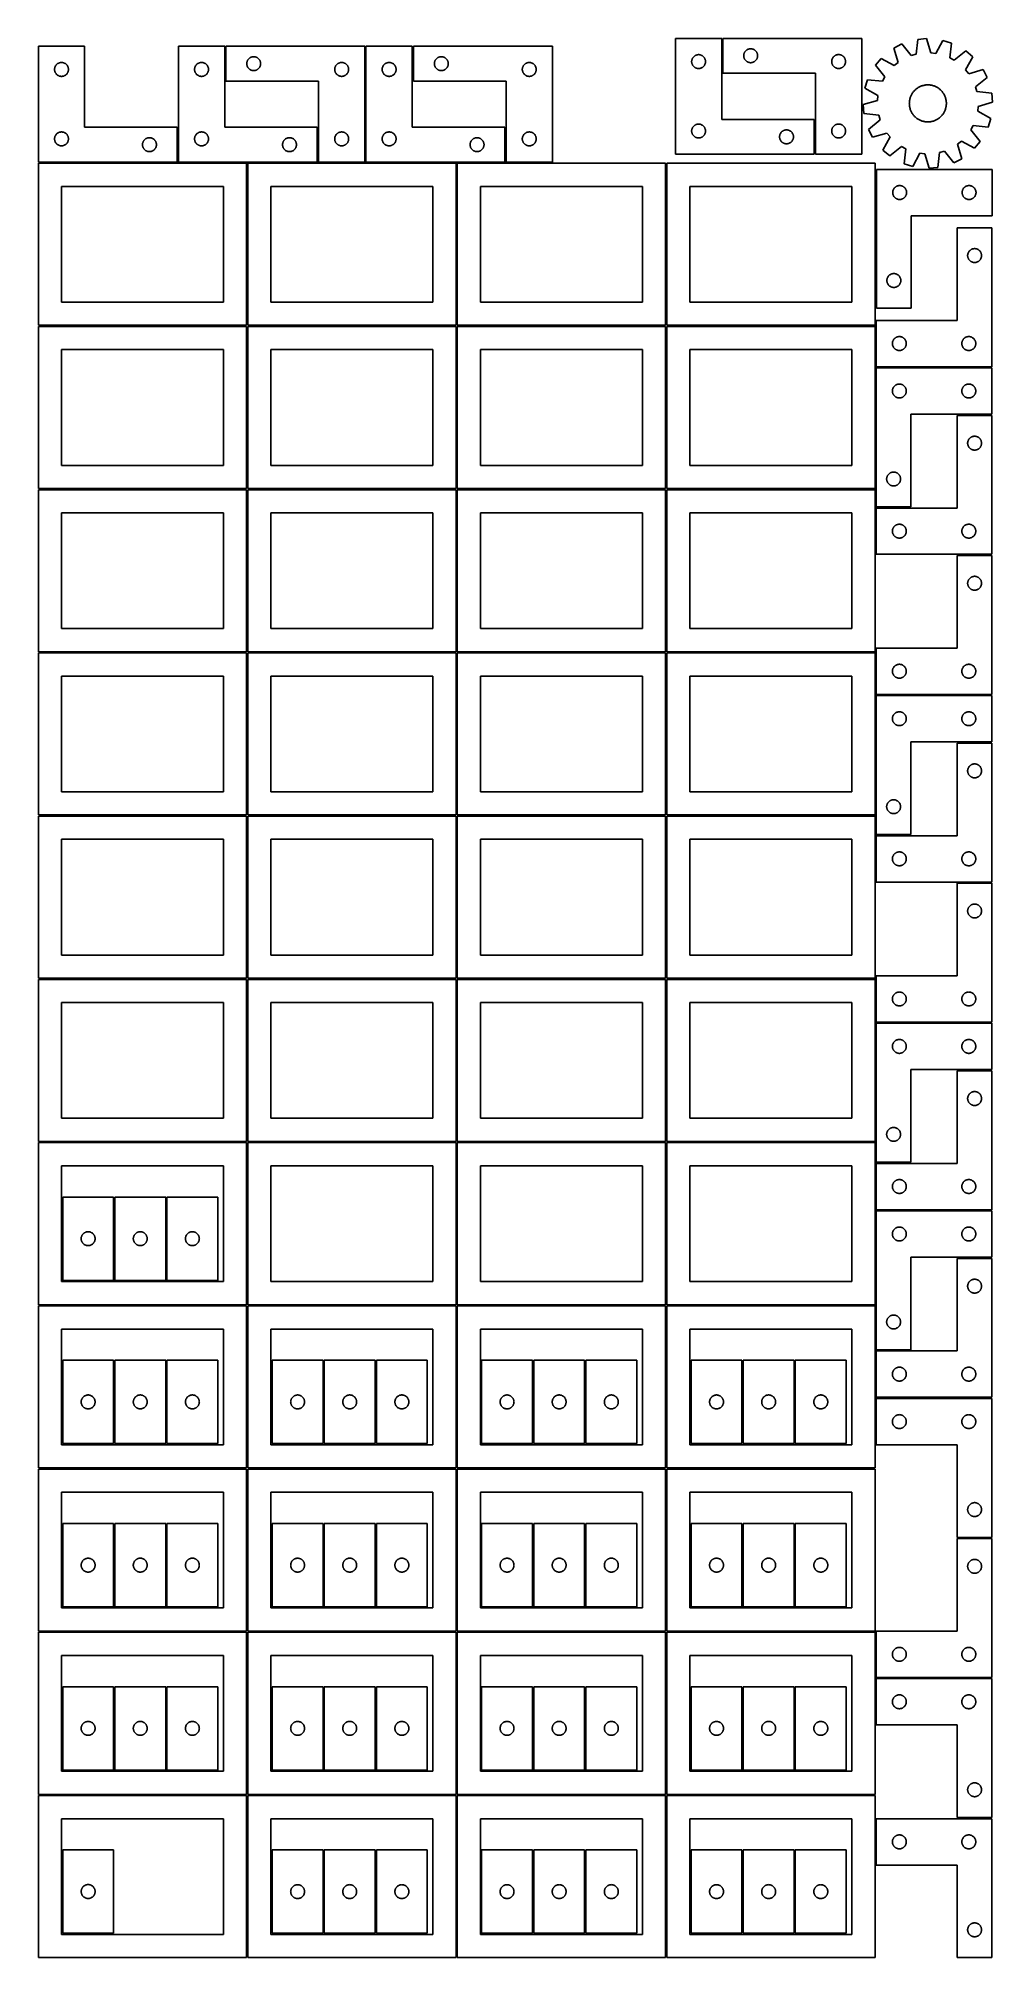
# Model space of a CAD drawing. Header units: millimetres. Extents: x 7 to 1243, y 7 to 2493.
import ezdxf

# ---------------------------------------------------------------- set-up
doc = ezdxf.new("R2010")
doc.units = ezdxf.units.MM
doc.layers.add('CUT', color=7, linetype='CONTINUOUS', true_color=0x000000)

msp = doc.modelspace()

# ---------------------------------------------------------------- linework, layer by layer
at = {"layer": 'CUT'}
for p, q in [((892.326781, 2493.418733), (832.326781, 2493.418733)), ((832.326781, 2493.418733), (832.326781, 2343.418733)), ((892.326781, 2388.418733), (892.326781, 2493.418733)), ((1073.842052, 2493.485386), (893.842052, 2493.485386)), ((893.842052, 2493.485386), (893.842052, 2448.485386)), ((1073.842052, 2343.485386), (1073.842052, 2493.485386)), ((1146.374589, 2492.214091), (1144.21735, 2472.958215)), ((1157.865981, 2493.23065), (1146.374589, 2492.214091)), ((1163.370116, 2474.65252), (1157.865981, 2493.23065)), ((1179.124335, 2490.923272), (1169.762401, 2473.958703)), ((1190.130016, 2487.464885), (1179.124335, 2490.923272)), ((1188.105632, 2468.19459), (1190.130016, 2487.464885)), ((66.520965, 2483.251496), (6.520965, 2483.251496)), ((6.520965, 2483.251496), (6.520965, 2333.251496)), ((34.765152, 2462.078564), (35.346229, 2462.1745)), ((35.346229, 2462.1745), (35.932336, 2462.232227)), ((35.932336, 2462.232227), (36.520965, 2462.251496)), ((36.520965, 2462.251496), (37.109593, 2462.232227)), ((37.109593, 2462.232227), (37.6957, 2462.1745)), ((37.6957, 2462.1745), (38.276778, 2462.078564)), ((66.520965, 2378.251496), (66.520965, 2483.251496)), ((248.041961, 2483.251496), (188.041961, 2483.251496)), ((188.041961, 2483.251496), (188.041961, 2333.251496)), ((216.286148, 2462.078564), (216.867225, 2462.1745)), ((216.867225, 2462.1745), (217.453333, 2462.232227)), ((217.453333, 2462.232227), (218.041961, 2462.251496)), ((218.041961, 2462.251496), (218.630589, 2462.232227)), ((218.630589, 2462.232227), (219.216696, 2462.1745)), ((219.216696, 2462.1745), (219.797774, 2462.078564)), ((248.041961, 2378.251496), (248.041961, 2483.251496)), ((429.680752, 2483.2515), (249.680752, 2483.2515)), ((249.680752, 2483.2515), (249.680752, 2438.2515)), ((276.757748, 2461.926235), (276.853684, 2462.507313)), ((276.853684, 2462.507313), (276.987419, 2463.080871)), ((276.987419, 2463.080871), (277.15838, 2463.644455)), ((277.15838, 2463.644455), (277.365836, 2464.195651)), ((277.365836, 2464.195651), (277.608897, 2464.732098)), ((277.608897, 2464.732098), (277.886523, 2465.2515)), ((277.886523, 2465.2515), (278.197525, 2465.751632)), ((278.197525, 2465.751632), (278.540572, 2466.230353)), ((278.540572, 2466.230353), (278.914193, 2466.685612)), ((278.914193, 2466.685612), (279.316791, 2467.115461)), ((279.316791, 2467.115461), (279.746639, 2467.518058)), ((279.746639, 2467.518058), (280.201899, 2467.89168)), ((280.201899, 2467.89168), (280.680619, 2468.234726)), ((280.680619, 2468.234726), (281.180752, 2468.545728)), ((281.180752, 2468.545728), (281.700153, 2468.823354)), ((281.700153, 2468.823354), (282.236601, 2469.066416)), ((282.236601, 2469.066416), (282.787796, 2469.273871)), ((282.787796, 2469.273871), (283.35138, 2469.444832)), ((283.35138, 2469.444832), (283.924939, 2469.578567)), ((283.924939, 2469.578567), (284.506016, 2469.674504)), ((284.506016, 2469.674504), (285.092123, 2469.73223)), ((285.092123, 2469.73223), (285.680752, 2469.7515)), ((285.680752, 2469.7515), (286.26938, 2469.73223)), ((286.26938, 2469.73223), (286.855487, 2469.674504)), ((286.855487, 2469.674504), (287.436564, 2469.578567)), ((287.436564, 2469.578567), (288.010123, 2469.444832)), ((288.010123, 2469.444832), (288.573707, 2469.273871)), ((288.573707, 2469.273871), (289.124902, 2469.066416)), ((289.124902, 2469.066416), (289.66135, 2468.823354)), ((289.66135, 2468.823354), (290.180752, 2468.545728)), ((290.180752, 2468.545728), (290.680884, 2468.234726)), ((290.680884, 2468.234726), (291.159604, 2467.89168)), ((291.159604, 2467.89168), (291.614864, 2467.518058)), ((291.614864, 2467.518058), (292.044713, 2467.115461)), ((292.044713, 2467.115461), (292.44731, 2466.685612)), ((292.44731, 2466.685612), (292.820932, 2466.230353)), ((292.820932, 2466.230353), (293.163978, 2465.751632)), ((293.163978, 2465.751632), (293.47498, 2465.2515)), ((293.47498, 2465.2515), (293.752606, 2464.732098)), ((293.752606, 2464.732098), (293.995667, 2464.195651)), ((293.995667, 2464.195651), (294.203123, 2463.644455)), ((294.203123, 2463.644455), (294.374084, 2463.080871)), ((294.374084, 2463.080871), (294.507819, 2462.507313)), ((294.507819, 2462.507313), (294.603755, 2461.926235)), ((397.924939, 2462.078567), (398.506016, 2462.174504)), ((398.506016, 2462.174504), (399.092123, 2462.23223)), ((399.092123, 2462.23223), (399.680752, 2462.2515)), ((399.680752, 2462.2515), (400.26938, 2462.23223)), ((400.26938, 2462.23223), (400.855487, 2462.174504)), ((400.855487, 2462.174504), (401.436564, 2462.078567)), ((429.680752, 2333.2515), (429.680752, 2483.2515)), ((491.20169, 2483.251496), (431.20169, 2483.251496)), ((431.20169, 2483.251496), (431.20169, 2333.251496)), ((459.445877, 2462.078564), (460.026954, 2462.1745)), ((460.026954, 2462.1745), (460.613062, 2462.232227)), ((460.613062, 2462.232227), (461.20169, 2462.251496)), ((461.20169, 2462.251496), (461.790318, 2462.232227)), ((461.790318, 2462.232227), (462.376425, 2462.1745)), ((462.376425, 2462.1745), (462.957503, 2462.078564)), ((491.20169, 2378.251496), (491.20169, 2483.251496)), ((672.840542, 2483.2515), (492.840542, 2483.2515)), ((492.840542, 2483.2515), (492.840542, 2438.2515)), ((519.917538, 2461.926235), (520.013474, 2462.507313)), ((520.013474, 2462.507313), (520.147209, 2463.080871)), ((520.147209, 2463.080871), (520.31817, 2463.644455)), ((520.31817, 2463.644455), (520.525626, 2464.195651)), ((520.525626, 2464.195651), (520.768687, 2464.732098)), ((520.768687, 2464.732098), (521.046313, 2465.2515)), ((521.046313, 2465.2515), (521.357315, 2465.751632)), ((521.357315, 2465.751632), (521.700362, 2466.230353)), ((521.700362, 2466.230353), (522.073983, 2466.685612)), ((522.073983, 2466.685612), (522.476581, 2467.115461)), ((522.476581, 2467.115461), (522.906429, 2467.518058)), ((522.906429, 2467.518058), (523.361689, 2467.89168)), ((523.361689, 2467.89168), (523.84041, 2468.234726)), ((523.84041, 2468.234726), (524.340542, 2468.545728)), ((524.340542, 2468.545728), (524.859943, 2468.823354)), ((524.859943, 2468.823354), (525.396391, 2469.066416)), ((525.396391, 2469.066416), (525.947586, 2469.273871)), ((525.947586, 2469.273871), (526.51117, 2469.444832)), ((526.51117, 2469.444832), (527.084729, 2469.578567)), ((527.084729, 2469.578567), (527.665806, 2469.674504)), ((527.665806, 2469.674504), (528.251913, 2469.73223)), ((528.251913, 2469.73223), (528.840542, 2469.7515)), ((528.840542, 2469.7515), (529.42917, 2469.73223)), ((529.42917, 2469.73223), (530.015277, 2469.674504)), ((530.015277, 2469.674504), (530.596355, 2469.578567)), ((530.596355, 2469.578567), (531.169913, 2469.444832)), ((531.169913, 2469.444832), (531.733497, 2469.273871)), ((531.733497, 2469.273871), (532.284693, 2469.066416)), ((532.284693, 2469.066416), (532.82114, 2468.823354)), ((532.82114, 2468.823354), (533.340542, 2468.545728)), ((533.340542, 2468.545728), (533.840674, 2468.234726)), ((533.840674, 2468.234726), (534.319394, 2467.89168)), ((534.319394, 2467.89168), (534.774654, 2467.518058)), ((534.774654, 2467.518058), (535.204503, 2467.115461)), ((535.204503, 2467.115461), (535.6071, 2466.685612)), ((535.6071, 2466.685612), (535.980722, 2466.230353)), ((535.980722, 2466.230353), (536.323768, 2465.751632)), ((536.323768, 2465.751632), (536.63477, 2465.2515)), ((536.63477, 2465.2515), (536.912396, 2464.732098)), ((536.912396, 2464.732098), (537.155457, 2464.195651)), ((537.155457, 2464.195651), (537.362913, 2463.644455)), ((537.362913, 2463.644455), (537.533874, 2463.080871)), ((537.533874, 2463.080871), (537.667609, 2462.507313)), ((537.667609, 2462.507313), (537.763545, 2461.926235)), ((641.084729, 2462.078567), (641.665806, 2462.174504)), ((641.665806, 2462.174504), (642.251913, 2462.23223)), ((642.251913, 2462.23223), (642.840542, 2462.2515)), ((642.840542, 2462.2515), (643.42917, 2462.23223)), ((643.42917, 2462.23223), (644.015277, 2462.174504)), ((644.015277, 2462.174504), (644.596355, 2462.078567)), ((672.840542, 2333.2515), (672.840542, 2483.2515)), ((853.326781, 2463.418733), (853.346051, 2464.007361)), ((853.346051, 2462.830104), (853.326781, 2463.418733)), ((853.346051, 2464.007361), (853.403778, 2464.593468)), ((853.403778, 2462.243997), (853.346051, 2462.830104)), ((853.403778, 2464.593468), (853.499714, 2465.174545)), ((853.499714, 2461.66292), (853.403778, 2462.243997)), ((853.499714, 2465.174545), (853.633449, 2465.748104)), ((853.633449, 2465.748104), (853.80441, 2466.311688)), ((853.80441, 2466.311688), (854.011865, 2466.862883)), ((854.011865, 2466.862883), (854.254927, 2467.399331)), ((854.254927, 2467.399331), (854.532553, 2467.918733)), ((854.532553, 2467.918733), (854.843555, 2468.418865)), ((854.843555, 2468.418865), (855.186601, 2468.897585)), ((855.186601, 2468.897585), (855.560223, 2469.352845)), ((855.560223, 2469.352845), (855.96282, 2469.782694)), ((855.96282, 2469.782694), (856.392669, 2470.185291)), ((856.392669, 2470.185291), (856.847928, 2470.558913)), ((856.847928, 2470.558913), (857.326649, 2470.901959)), ((857.326649, 2470.901959), (857.826781, 2471.212961)), ((857.826781, 2471.212961), (858.346183, 2471.490587)), ((858.346183, 2471.490587), (858.88263, 2471.733648)), ((858.88263, 2471.733648), (859.433826, 2471.941104)), ((859.433826, 2471.941104), (859.99741, 2472.112065)), ((859.99741, 2472.112065), (860.570968, 2472.2458)), ((860.570968, 2472.2458), (861.152046, 2472.341736)), ((861.152046, 2472.341736), (861.738153, 2472.399463)), ((861.738153, 2472.399463), (862.326781, 2472.418733)), ((862.326781, 2472.418733), (862.915409, 2472.399463)), ((862.915409, 2472.399463), (863.501517, 2472.341736)), ((863.501517, 2472.341736), (864.082594, 2472.2458)), ((864.082594, 2472.2458), (864.656153, 2472.112065)), ((864.656153, 2472.112065), (865.219736, 2471.941104)), ((865.219736, 2471.941104), (865.770932, 2471.733648)), ((865.770932, 2471.733648), (866.307379, 2471.490587)), ((866.307379, 2471.490587), (866.826781, 2471.212961)), ((866.826781, 2471.212961), (867.326913, 2470.901959)), ((867.326913, 2470.901959), (867.805634, 2470.558913)), ((867.805634, 2470.558913), (868.260894, 2470.185291)), ((868.260894, 2470.185291), (868.690742, 2469.782694)), ((868.690742, 2469.782694), (869.09334, 2469.352845)), ((869.09334, 2469.352845), (869.466961, 2468.897585)), ((869.466961, 2468.897585), (869.810008, 2468.418865)), ((869.810008, 2468.418865), (870.12101, 2467.918733)), ((870.12101, 2467.918733), (870.398636, 2467.399331)), ((870.398636, 2467.399331), (870.641697, 2466.862883)), ((870.641697, 2466.862883), (870.849152, 2466.311688)), ((870.849152, 2466.311688), (871.020114, 2465.748104)), ((871.020114, 2465.748104), (871.153849, 2465.174545)), ((871.153849, 2465.174545), (871.249785, 2464.593468)), ((871.249785, 2462.243997), (871.153849, 2461.66292)), ((871.249785, 2464.593468), (871.307512, 2464.007361)), ((871.307512, 2462.830104), (871.249785, 2462.243997)), ((871.307512, 2464.007361), (871.326781, 2463.418733)), ((871.326781, 2463.418733), (871.307512, 2462.830104)), ((920.842052, 2470.985386), (920.861322, 2471.574015)), ((920.861322, 2470.396758), (920.842052, 2470.985386)), ((920.861322, 2471.574015), (920.919049, 2472.160122)), ((920.919049, 2469.810651), (920.861322, 2470.396758)), ((920.919049, 2472.160122), (921.014985, 2472.741199)), ((921.014985, 2469.229574), (920.919049, 2469.810651)), ((921.014985, 2472.741199), (921.14872, 2473.314758)), ((921.14872, 2468.656015), (921.014985, 2469.229574)), ((921.14872, 2473.314758), (921.319681, 2473.878342)), ((921.319681, 2468.092431), (921.14872, 2468.656015)), ((921.319681, 2473.878342), (921.527136, 2474.429537)), ((921.527136, 2467.541236), (921.319681, 2468.092431)), ((921.527136, 2474.429537), (921.770198, 2474.965985)), ((921.770198, 2467.004788), (921.527136, 2467.541236)), ((921.770198, 2474.965985), (922.047824, 2475.485386)), ((922.047824, 2466.485386), (921.770198, 2467.004788)), ((922.047824, 2475.485386), (922.358826, 2475.985519)), ((922.358826, 2465.985254), (922.047824, 2466.485386)), ((922.358826, 2475.985519), (922.701872, 2476.464239)), ((922.701872, 2465.506534), (922.358826, 2465.985254)), ((922.701872, 2476.464239), (923.075494, 2476.919499)), ((923.075494, 2465.051274), (922.701872, 2465.506534)), ((923.075494, 2476.919499), (923.478091, 2477.349347)), ((923.478091, 2464.621425), (923.075494, 2465.051274)), ((923.478091, 2477.349347), (923.90794, 2477.751945)), ((923.90794, 2464.218828), (923.478091, 2464.621425)), ((923.90794, 2477.751945), (924.363199, 2478.125567)), ((924.363199, 2463.845206), (923.90794, 2464.218828)), ((924.363199, 2478.125567), (924.84192, 2478.468613)), ((924.84192, 2463.50216), (924.363199, 2463.845206)), ((924.84192, 2478.468613), (925.342052, 2478.779615)), ((925.342052, 2463.191158), (924.84192, 2463.50216)), ((925.342052, 2478.779615), (925.861454, 2479.057241)), ((925.861454, 2462.913532), (925.342052, 2463.191158)), ((925.861454, 2479.057241), (926.397901, 2479.300302)), ((926.397901, 2462.670471), (925.861454, 2462.913532)), ((926.397901, 2479.300302), (926.949097, 2479.507758)), ((926.949097, 2462.463015), (926.397901, 2462.670471)), ((926.949097, 2479.507758), (927.512681, 2479.678719)), ((927.512681, 2462.292054), (926.949097, 2462.463015)), ((927.512681, 2479.678719), (928.086239, 2479.812454)), ((928.086239, 2462.158319), (927.512681, 2462.292054)), ((928.086239, 2479.812454), (928.667317, 2479.90839)), ((928.667317, 2462.062383), (928.086239, 2462.158319)), ((928.667317, 2479.90839), (929.253424, 2479.966117)), ((929.253424, 2479.966117), (929.842052, 2479.985386)), ((929.842052, 2479.985386), (930.43068, 2479.966117)), ((930.43068, 2479.966117), (931.016788, 2479.90839)), ((931.016788, 2479.90839), (931.597865, 2479.812454)), ((931.597865, 2462.158319), (931.016788, 2462.062383)), ((931.597865, 2479.812454), (932.171424, 2479.678719)), ((932.171424, 2462.292054), (931.597865, 2462.158319)), ((932.171424, 2479.678719), (932.735007, 2479.507758)), ((932.735007, 2462.463015), (932.171424, 2462.292054)), ((932.735007, 2479.507758), (933.286203, 2479.300302)), ((933.286203, 2462.670471), (932.735007, 2462.463015)), ((933.286203, 2479.300302), (933.82265, 2479.057241)), ((933.82265, 2462.913532), (933.286203, 2462.670471)), ((933.82265, 2479.057241), (934.342052, 2478.779615)), ((934.342052, 2463.191158), (933.82265, 2462.913532)), ((934.342052, 2478.779615), (934.842184, 2478.468613)), ((934.842184, 2463.50216), (934.342052, 2463.191158)), ((934.842184, 2478.468613), (935.320905, 2478.125567)), ((935.320905, 2463.845206), (934.842184, 2463.50216)), ((935.320905, 2478.125567), (935.776165, 2477.751945)), ((935.776165, 2464.218828), (935.320905, 2463.845206)), ((935.776165, 2477.751945), (936.206013, 2477.349347)), ((936.206013, 2464.621425), (935.776165, 2464.218828)), ((936.206013, 2477.349347), (936.608611, 2476.919499)), ((936.608611, 2465.051274), (936.206013, 2464.621425)), ((936.608611, 2476.919499), (936.982232, 2476.464239)), ((936.982232, 2465.506534), (936.608611, 2465.051274)), ((936.982232, 2476.464239), (937.325279, 2475.985519)), ((937.325279, 2465.985254), (936.982232, 2465.506534)), ((937.325279, 2475.985519), (937.636281, 2475.485386)), ((937.636281, 2466.485386), (937.325279, 2465.985254)), ((937.636281, 2475.485386), (937.913907, 2474.965985)), ((937.913907, 2467.004788), (937.636281, 2466.485386)), ((937.913907, 2474.965985), (938.156968, 2474.429537)), ((938.156968, 2467.541236), (937.913907, 2467.004788)), ((938.156968, 2474.429537), (938.364423, 2473.878342)), ((938.364423, 2468.092431), (938.156968, 2467.541236)), ((938.364423, 2473.878342), (938.535385, 2473.314758)), ((938.535385, 2468.656015), (938.364423, 2468.092431)), ((938.535385, 2473.314758), (938.66912, 2472.741199)), ((938.66912, 2469.229574), (938.535385, 2468.656015)), ((938.66912, 2472.741199), (938.765056, 2472.160122)), ((938.765056, 2469.810651), (938.66912, 2469.229574)), ((938.765056, 2472.160122), (938.822783, 2471.574015)), ((938.822783, 2470.396758), (938.765056, 2469.810651)), ((938.822783, 2471.574015), (938.842052, 2470.985386)), ((938.842052, 2470.985386), (938.822783, 2470.396758)), ((1034.842052, 2463.485386), (1034.861322, 2464.074015)), ((1034.861322, 2462.896758), (1034.842052, 2463.485386)), ((1034.861322, 2464.074015), (1034.919049, 2464.660122)), ((1034.919049, 2462.310651), (1034.861322, 2462.896758)), ((1034.919049, 2464.660122), (1035.014985, 2465.241199)), ((1035.014985, 2461.729574), (1034.919049, 2462.310651)), ((1035.014985, 2465.241199), (1035.14872, 2465.814758)), ((1035.14872, 2465.814758), (1035.319681, 2466.378342)), ((1035.319681, 2466.378342), (1035.527136, 2466.929537)), ((1035.527136, 2466.929537), (1035.770198, 2467.465985)), ((1035.770198, 2467.465985), (1036.047824, 2467.985386)), ((1036.047824, 2467.985386), (1036.358826, 2468.485519)), ((1036.358826, 2468.485519), (1036.701872, 2468.964239)), ((1036.701872, 2468.964239), (1037.075494, 2469.419499)), ((1037.075494, 2469.419499), (1037.478091, 2469.849347)), ((1037.478091, 2469.849347), (1037.90794, 2470.251945)), ((1037.90794, 2470.251945), (1038.363199, 2470.625567)), ((1038.363199, 2470.625567), (1038.84192, 2470.968613)), ((1038.84192, 2470.968613), (1039.342052, 2471.279615)), ((1039.342052, 2471.279615), (1039.861454, 2471.557241)), ((1039.861454, 2471.557241), (1040.397901, 2471.800302)), ((1040.397901, 2471.800302), (1040.949097, 2472.007758)), ((1040.949097, 2472.007758), (1041.512681, 2472.178719)), ((1041.512681, 2472.178719), (1042.086239, 2472.312454)), ((1042.086239, 2472.312454), (1042.667317, 2472.40839)), ((1042.667317, 2472.40839), (1043.253424, 2472.466117)), ((1043.253424, 2472.466117), (1043.842052, 2472.485386)), ((1043.842052, 2472.485386), (1044.43068, 2472.466117)), ((1044.43068, 2472.466117), (1045.016788, 2472.40839)), ((1045.016788, 2472.40839), (1045.597865, 2472.312454)), ((1045.597865, 2472.312454), (1046.171424, 2472.178719)), ((1046.171424, 2472.178719), (1046.735007, 2472.007758)), ((1046.735007, 2472.007758), (1047.286203, 2471.800302)), ((1047.286203, 2471.800302), (1047.82265, 2471.557241)), ((1047.82265, 2471.557241), (1048.342052, 2471.279615)), ((1048.342052, 2471.279615), (1048.842184, 2470.968613)), ((1048.842184, 2470.968613), (1049.320905, 2470.625567)), ((1049.320905, 2470.625567), (1049.776165, 2470.251945)), ((1049.776165, 2470.251945), (1050.206013, 2469.849347)), ((1050.206013, 2469.849347), (1050.608611, 2469.419499)), ((1050.608611, 2469.419499), (1050.982232, 2468.964239)), ((1050.982232, 2468.964239), (1051.325279, 2468.485519)), ((1051.325279, 2468.485519), (1051.636281, 2467.985386)), ((1051.636281, 2467.985386), (1051.913907, 2467.465985)), ((1051.913907, 2467.465985), (1052.156968, 2466.929537)), ((1052.156968, 2466.929537), (1052.364423, 2466.378342)), ((1052.364423, 2466.378342), (1052.535385, 2465.814758)), ((1052.535385, 2465.814758), (1052.66912, 2465.241199)), ((1052.66912, 2465.241199), (1052.765056, 2464.660122)), ((1052.765056, 2462.310651), (1052.66912, 2461.729574)), ((1052.765056, 2464.660122), (1052.822783, 2464.074015)), ((1052.822783, 2462.896758), (1052.765056, 2462.310651)), ((1052.822783, 2464.074015), (1052.842052, 2463.485386)), ((1052.842052, 2463.485386), (1052.822783, 2462.896758)), ((1098.960306, 2467.473503), (1091.553481, 2458.629046)), ((1115.98904, 2458.228793), (1098.960306, 2467.473503)), ((1125.851436, 2486.21061), (1115.623795, 2480.873867)), ((1115.623795, 2480.873867), (1120.99967, 2462.258218)), ((1120.99967, 2462.258218), (1115.98904, 2458.228793)), ((1138.046137, 2471.152998), (1125.851436, 2486.21061)), ((1144.21735, 2472.958215), (1138.046137, 2471.152998)), ((1169.762401, 2473.958703), (1163.370116, 2474.65252)), ((1193.745821, 2465.107365), (1188.105632, 2468.19459)), ((1208.887179, 2477.197926), (1193.745821, 2465.107365)), ((1208.486926, 2452.762368), (1217.731636, 2469.791101)), ((1217.731636, 2469.791101), (1208.887179, 2477.197926)), ((27.520965, 2453.251496), (27.540234, 2453.840124)), ((27.540234, 2452.662868), (27.520965, 2453.251496)), ((27.540234, 2453.840124), (27.597961, 2454.426232)), ((27.597961, 2452.07676), (27.540234, 2452.662868)), ((27.597961, 2454.426232), (27.693897, 2455.007309)), ((27.693897, 2451.495683), (27.597961, 2452.07676)), ((27.693897, 2455.007309), (27.827632, 2455.580868)), ((27.827632, 2450.922125), (27.693897, 2451.495683)), ((27.827632, 2455.580868), (27.998593, 2456.144451)), ((27.998593, 2450.358541), (27.827632, 2450.922125)), ((27.998593, 2456.144451), (28.206049, 2456.695647)), ((28.206049, 2449.807345), (27.998593, 2450.358541)), ((28.206049, 2456.695647), (28.44911, 2457.232094)), ((28.44911, 2449.270898), (28.206049, 2449.807345)), ((28.44911, 2457.232094), (28.726736, 2457.751496)), ((28.726736, 2448.751496), (28.44911, 2449.270898)), ((28.726736, 2457.751496), (29.037738, 2458.251628)), ((29.037738, 2448.251364), (28.726736, 2448.751496)), ((29.037738, 2458.251628), (29.380785, 2458.730349)), ((29.380785, 2447.772643), (29.037738, 2448.251364)), ((29.380785, 2458.730349), (29.754406, 2459.185609)), ((29.754406, 2447.317384), (29.380785, 2447.772643)), ((29.754406, 2459.185609), (30.157004, 2459.615457)), ((30.157004, 2446.887535), (29.754406, 2447.317384)), ((30.157004, 2459.615457), (30.586852, 2460.018054)), ((30.586852, 2446.484938), (30.157004, 2446.887535)), ((30.586852, 2460.018054), (31.042112, 2460.391676)), ((31.042112, 2446.111316), (30.586852, 2446.484938)), ((31.042112, 2460.391676), (31.520833, 2460.734723)), ((31.520833, 2445.76827), (31.042112, 2446.111316)), ((31.520833, 2460.734723), (32.020965, 2461.045725)), ((32.020965, 2445.457268), (31.520833, 2445.76827)), ((32.020965, 2461.045725), (32.540366, 2461.323351)), ((32.540366, 2445.179642), (32.020965, 2445.457268)), ((32.540366, 2461.323351), (33.076814, 2461.566412)), ((33.076814, 2444.93658), (32.540366, 2445.179642)), ((33.076814, 2461.566412), (33.628009, 2461.773867)), ((33.628009, 2444.729125), (33.076814, 2444.93658)), ((33.628009, 2461.773867), (34.191593, 2461.944829)), ((34.191593, 2444.558164), (33.628009, 2444.729125)), ((34.191593, 2461.944829), (34.765152, 2462.078564)), ((34.765152, 2444.424429), (34.191593, 2444.558164)), ((35.346229, 2444.328492), (34.765152, 2444.424429)), ((35.932336, 2444.270766), (35.346229, 2444.328492)), ((36.520965, 2444.251496), (35.932336, 2444.270766)), ((37.109593, 2444.270766), (36.520965, 2444.251496)), ((37.6957, 2444.328492), (37.109593, 2444.270766)), ((38.276778, 2444.424429), (37.6957, 2444.328492)), ((38.276778, 2462.078564), (38.850336, 2461.944829)), ((38.850336, 2444.558164), (38.276778, 2444.424429)), ((38.850336, 2461.944829), (39.41392, 2461.773867)), ((39.41392, 2444.729125), (38.850336, 2444.558164)), ((39.41392, 2461.773867), (39.965116, 2461.566412)), ((39.965116, 2444.93658), (39.41392, 2444.729125)), ((39.965116, 2461.566412), (40.501563, 2461.323351)), ((40.501563, 2445.179642), (39.965116, 2444.93658)), ((40.501563, 2461.323351), (41.020965, 2461.045725)), ((41.020965, 2445.457268), (40.501563, 2445.179642)), ((41.020965, 2461.045725), (41.521097, 2460.734723)), ((41.521097, 2445.76827), (41.020965, 2445.457268)), ((41.521097, 2460.734723), (41.999817, 2460.391676)), ((41.999817, 2446.111316), (41.521097, 2445.76827)), ((41.999817, 2460.391676), (42.455077, 2460.018054)), ((42.455077, 2446.484938), (41.999817, 2446.111316)), ((42.455077, 2460.018054), (42.884926, 2459.615457)), ((42.884926, 2446.887535), (42.455077, 2446.484938)), ((42.884926, 2459.615457), (43.287523, 2459.185609)), ((43.287523, 2447.317384), (42.884926, 2446.887535)), ((43.287523, 2459.185609), (43.661145, 2458.730349)), ((43.661145, 2447.772643), (43.287523, 2447.317384)), ((43.661145, 2458.730349), (44.004191, 2458.251628)), ((44.004191, 2448.251364), (43.661145, 2447.772643)), ((44.004191, 2458.251628), (44.315193, 2457.751496)), ((44.315193, 2448.751496), (44.004191, 2448.251364)), ((44.315193, 2457.751496), (44.592819, 2457.232094)), ((44.592819, 2449.270898), (44.315193, 2448.751496)), ((44.592819, 2457.232094), (44.83588, 2456.695647)), ((44.83588, 2449.807345), (44.592819, 2449.270898)), ((44.83588, 2456.695647), (45.043336, 2456.144451)), ((45.043336, 2450.358541), (44.83588, 2449.807345)), ((45.043336, 2456.144451), (45.214297, 2455.580868)), ((45.214297, 2450.922125), (45.043336, 2450.358541)), ((45.214297, 2455.580868), (45.348032, 2455.007309)), ((45.348032, 2451.495683), (45.214297, 2450.922125)), ((45.348032, 2455.007309), (45.443968, 2454.426232)), ((45.443968, 2452.07676), (45.348032, 2451.495683)), ((45.443968, 2454.426232), (45.501695, 2453.840124)), ((45.501695, 2452.662868), (45.443968, 2452.07676)), ((45.501695, 2453.840124), (45.520965, 2453.251496)), ((45.520965, 2453.251496), (45.501695, 2452.662868)), ((209.041961, 2453.251496), (209.06123, 2453.840124)), ((209.06123, 2452.662868), (209.041961, 2453.251496)), ((209.06123, 2453.840124), (209.118957, 2454.426232)), ((209.118957, 2452.07676), (209.06123, 2452.662868)), ((209.118957, 2454.426232), (209.214893, 2455.007309)), ((209.214893, 2451.495683), (209.118957, 2452.07676)), ((209.214893, 2455.007309), (209.348628, 2455.580868)), ((209.348628, 2450.922125), (209.214893, 2451.495683)), ((209.348628, 2455.580868), (209.51959, 2456.144451)), ((209.51959, 2450.358541), (209.348628, 2450.922125)), ((209.51959, 2456.144451), (209.727045, 2456.695647)), ((209.727045, 2449.807345), (209.51959, 2450.358541)), ((209.727045, 2456.695647), (209.970106, 2457.232094)), ((209.970106, 2449.270898), (209.727045, 2449.807345)), ((209.970106, 2457.232094), (210.247732, 2457.751496)), ((210.247732, 2448.751496), (209.970106, 2449.270898)), ((210.247732, 2457.751496), (210.558734, 2458.251628)), ((210.558734, 2448.251364), (210.247732, 2448.751496)), ((210.558734, 2458.251628), (210.901781, 2458.730349)), ((210.901781, 2447.772643), (210.558734, 2448.251364)), ((210.901781, 2458.730349), (211.275402, 2459.185609)), ((211.275402, 2447.317384), (210.901781, 2447.772643)), ((211.275402, 2459.185609), (211.678, 2459.615457)), ((211.678, 2446.887535), (211.275402, 2447.317384)), ((211.678, 2459.615457), (212.107848, 2460.018054)), ((212.107848, 2446.484938), (211.678, 2446.887535)), ((212.107848, 2460.018054), (212.563108, 2460.391676)), ((212.563108, 2446.111316), (212.107848, 2446.484938)), ((212.563108, 2460.391676), (213.041829, 2460.734723)), ((213.041829, 2445.76827), (212.563108, 2446.111316)), ((213.041829, 2460.734723), (213.541961, 2461.045725)), ((213.541961, 2445.457268), (213.041829, 2445.76827)), ((213.541961, 2461.045725), (214.061363, 2461.323351)), ((214.061363, 2445.179642), (213.541961, 2445.457268)), ((214.061363, 2461.323351), (214.59781, 2461.566412)), ((214.59781, 2444.93658), (214.061363, 2445.179642)), ((214.59781, 2461.566412), (215.149006, 2461.773867)), ((215.149006, 2444.729125), (214.59781, 2444.93658)), ((215.149006, 2461.773867), (215.712589, 2461.944829)), ((215.712589, 2444.558164), (215.149006, 2444.729125)), ((215.712589, 2461.944829), (216.286148, 2462.078564)), ((216.286148, 2444.424429), (215.712589, 2444.558164)), ((216.867225, 2444.328492), (216.286148, 2444.424429)), ((217.453333, 2444.270766), (216.867225, 2444.328492)), ((218.041961, 2444.251496), (217.453333, 2444.270766)), ((218.630589, 2444.270766), (218.041961, 2444.251496)), ((219.216696, 2444.328492), (218.630589, 2444.270766)), ((219.797774, 2444.424429), (219.216696, 2444.328492)), ((219.797774, 2462.078564), (220.371332, 2461.944829)), ((220.371332, 2444.558164), (219.797774, 2444.424429)), ((220.371332, 2461.944829), (220.934916, 2461.773867)), ((220.934916, 2444.729125), (220.371332, 2444.558164)), ((220.934916, 2461.773867), (221.486112, 2461.566412)), ((221.486112, 2444.93658), (220.934916, 2444.729125)), ((221.486112, 2461.566412), (222.022559, 2461.323351)), ((222.022559, 2445.179642), (221.486112, 2444.93658)), ((222.022559, 2461.323351), (222.541961, 2461.045725)), ((222.541961, 2445.457268), (222.022559, 2445.179642)), ((222.541961, 2461.045725), (223.042093, 2460.734723)), ((223.042093, 2445.76827), (222.541961, 2445.457268)), ((223.042093, 2460.734723), (223.520814, 2460.391676)), ((223.520814, 2446.111316), (223.042093, 2445.76827)), ((223.520814, 2460.391676), (223.976073, 2460.018054)), ((223.976073, 2446.484938), (223.520814, 2446.111316)), ((223.976073, 2460.018054), (224.405922, 2459.615457)), ((224.405922, 2446.887535), (223.976073, 2446.484938)), ((224.405922, 2459.615457), (224.808519, 2459.185609)), ((224.808519, 2447.317384), (224.405922, 2446.887535)), ((224.808519, 2459.185609), (225.182141, 2458.730349)), ((225.182141, 2447.772643), (224.808519, 2447.317384)), ((225.182141, 2458.730349), (225.525187, 2458.251628)), ((225.525187, 2448.251364), (225.182141, 2447.772643)), ((225.525187, 2458.251628), (225.836189, 2457.751496)), ((225.836189, 2448.751496), (225.525187, 2448.251364)), ((225.836189, 2457.751496), (226.113815, 2457.232094)), ((226.113815, 2449.270898), (225.836189, 2448.751496)), ((226.113815, 2457.232094), (226.356877, 2456.695647)), ((226.356877, 2449.807345), (226.113815, 2449.270898)), ((226.356877, 2456.695647), (226.564332, 2456.144451)), ((226.564332, 2450.358541), (226.356877, 2449.807345)), ((226.564332, 2456.144451), (226.735293, 2455.580868)), ((226.735293, 2450.922125), (226.564332, 2450.358541)), ((226.735293, 2455.580868), (226.869028, 2455.007309)), ((226.869028, 2451.495683), (226.735293, 2450.922125)), ((226.869028, 2455.007309), (226.964964, 2454.426232)), ((226.964964, 2452.07676), (226.869028, 2451.495683)), ((226.964964, 2454.426232), (227.022691, 2453.840124)), ((227.022691, 2452.662868), (226.964964, 2452.07676)), ((227.022691, 2453.840124), (227.041961, 2453.251496)), ((227.041961, 2453.251496), (227.022691, 2452.662868)), ((249.680752, 2438.2515), (369.680752, 2438.2515)), ((276.680752, 2460.7515), (276.700021, 2461.340128)), ((276.700021, 2460.162872), (276.680752, 2460.7515)), ((276.700021, 2461.340128), (276.757748, 2461.926235)), ((276.757748, 2459.576764), (276.700021, 2460.162872)), ((276.853684, 2458.995687), (276.757748, 2459.576764)), ((276.987419, 2458.422128), (276.853684, 2458.995687)), ((277.15838, 2457.858545), (276.987419, 2458.422128)), ((277.365836, 2457.307349), (277.15838, 2457.858545)), ((277.608897, 2456.770902), (277.365836, 2457.307349)), ((277.886523, 2456.2515), (277.608897, 2456.770902)), ((278.197525, 2455.751368), (277.886523, 2456.2515)), ((278.540572, 2455.272647), (278.197525, 2455.751368)), ((278.914193, 2454.817387), (278.540572, 2455.272647)), ((279.316791, 2454.387539), (278.914193, 2454.817387)), ((279.746639, 2453.984941), (279.316791, 2454.387539)), ((280.201899, 2453.61132), (279.746639, 2453.984941)), ((280.680619, 2453.268273), (280.201899, 2453.61132)), ((281.180752, 2452.957271), (280.680619, 2453.268273)), ((281.700153, 2452.679645), (281.180752, 2452.957271)), ((282.236601, 2452.436584), (281.700153, 2452.679645)), ((282.787796, 2452.229129), (282.236601, 2452.436584)), ((283.35138, 2452.058167), (282.787796, 2452.229129)), ((283.924939, 2451.924432), (283.35138, 2452.058167)), ((284.506016, 2451.828496), (283.924939, 2451.924432)), ((285.092123, 2451.770769), (284.506016, 2451.828496)), ((285.680752, 2451.7515), (285.092123, 2451.770769)), ((286.26938, 2451.770769), (285.680752, 2451.7515)), ((286.855487, 2451.828496), (286.26938, 2451.770769)), ((287.436564, 2451.924432), (286.855487, 2451.828496)), ((288.010123, 2452.058167), (287.436564, 2451.924432)), ((288.573707, 2452.229129), (288.010123, 2452.058167)), ((289.124902, 2452.436584), (288.573707, 2452.229129)), ((289.66135, 2452.679645), (289.124902, 2452.436584)), ((290.180752, 2452.957271), (289.66135, 2452.679645)), ((290.680884, 2453.268273), (290.180752, 2452.957271)), ((291.159604, 2453.61132), (290.680884, 2453.268273)), ((291.614864, 2453.984941), (291.159604, 2453.61132)), ((292.044713, 2454.387539), (291.614864, 2453.984941)), ((292.44731, 2454.817387), (292.044713, 2454.387539)), ((292.820932, 2455.272647), (292.44731, 2454.817387)), ((293.163978, 2455.751368), (292.820932, 2455.272647)), ((293.47498, 2456.2515), (293.163978, 2455.751368)), ((293.752606, 2456.770902), (293.47498, 2456.2515)), ((293.995667, 2457.307349), (293.752606, 2456.770902)), ((294.203123, 2457.858545), (293.995667, 2457.307349)), ((294.374084, 2458.422128), (294.203123, 2457.858545)), ((294.507819, 2458.995687), (294.374084, 2458.422128)), ((294.603755, 2459.576764), (294.507819, 2458.995687)), ((294.603755, 2461.926235), (294.661482, 2461.340128)), ((294.661482, 2460.162872), (294.603755, 2459.576764)), ((294.661482, 2461.340128), (294.680752, 2460.7515)), ((294.680752, 2460.7515), (294.661482, 2460.162872)), ((369.680752, 2438.2515), (369.680752, 2333.2515)), ((390.680752, 2453.2515), (390.700021, 2453.840128)), ((390.700021, 2452.662872), (390.680752, 2453.2515)), ((390.700021, 2453.840128), (390.757748, 2454.426235)), ((390.757748, 2452.076764), (390.700021, 2452.662872)), ((390.757748, 2454.426235), (390.853684, 2455.007313)), ((390.853684, 2451.495687), (390.757748, 2452.076764)), ((390.853684, 2455.007313), (390.987419, 2455.580871)), ((390.987419, 2450.922128), (390.853684, 2451.495687)), ((390.987419, 2455.580871), (391.15838, 2456.144455)), ((391.15838, 2450.358545), (390.987419, 2450.922128)), ((391.15838, 2456.144455), (391.365836, 2456.695651)), ((391.365836, 2449.807349), (391.15838, 2450.358545)), ((391.365836, 2456.695651), (391.608897, 2457.232098)), ((391.608897, 2449.270902), (391.365836, 2449.807349)), ((391.608897, 2457.232098), (391.886523, 2457.7515)), ((391.886523, 2448.7515), (391.608897, 2449.270902)), ((391.886523, 2457.7515), (392.197525, 2458.251632)), ((392.197525, 2448.251368), (391.886523, 2448.7515)), ((392.197525, 2458.251632), (392.540572, 2458.730353)), ((392.540572, 2447.772647), (392.197525, 2448.251368)), ((392.540572, 2458.730353), (392.914193, 2459.185612)), ((392.914193, 2447.317387), (392.540572, 2447.772647)), ((392.914193, 2459.185612), (393.316791, 2459.615461)), ((393.316791, 2446.887539), (392.914193, 2447.317387)), ((393.316791, 2459.615461), (393.746639, 2460.018058)), ((393.746639, 2446.484941), (393.316791, 2446.887539)), ((393.746639, 2460.018058), (394.201899, 2460.39168)), ((394.201899, 2446.11132), (393.746639, 2446.484941)), ((394.201899, 2460.39168), (394.680619, 2460.734726)), ((394.680619, 2445.768273), (394.201899, 2446.11132)), ((394.680619, 2460.734726), (395.180752, 2461.045728)), ((395.180752, 2445.457271), (394.680619, 2445.768273)), ((395.180752, 2461.045728), (395.700153, 2461.323354)), ((395.700153, 2445.179645), (395.180752, 2445.457271)), ((395.700153, 2461.323354), (396.236601, 2461.566416)), ((396.236601, 2444.936584), (395.700153, 2445.179645)), ((396.236601, 2461.566416), (396.787796, 2461.773871)), ((396.787796, 2444.729129), (396.236601, 2444.936584)), ((396.787796, 2461.773871), (397.35138, 2461.944832)), ((397.35138, 2444.558167), (396.787796, 2444.729129)), ((397.35138, 2461.944832), (397.924939, 2462.078567)), ((397.924939, 2444.424432), (397.35138, 2444.558167)), ((398.506016, 2444.328496), (397.924939, 2444.424432)), ((399.092123, 2444.270769), (398.506016, 2444.328496)), ((399.680752, 2444.2515), (399.092123, 2444.270769)), ((400.26938, 2444.270769), (399.680752, 2444.2515)), ((400.855487, 2444.328496), (400.26938, 2444.270769)), ((401.436564, 2444.424432), (400.855487, 2444.328496)), ((401.436564, 2462.078567), (402.010123, 2461.944832)), ((402.010123, 2444.558167), (401.436564, 2444.424432)), ((402.010123, 2461.944832), (402.573707, 2461.773871)), ((402.573707, 2444.729129), (402.010123, 2444.558167)), ((402.573707, 2461.773871), (403.124902, 2461.566416)), ((403.124902, 2444.936584), (402.573707, 2444.729129)), ((403.124902, 2461.566416), (403.66135, 2461.323354)), ((403.66135, 2445.179645), (403.124902, 2444.936584)), ((403.66135, 2461.323354), (404.180752, 2461.045728)), ((404.180752, 2445.457271), (403.66135, 2445.179645)), ((404.180752, 2461.045728), (404.680884, 2460.734726)), ((404.680884, 2445.768273), (404.180752, 2445.457271)), ((404.680884, 2460.734726), (405.159604, 2460.39168)), ((405.159604, 2446.11132), (404.680884, 2445.768273)), ((405.159604, 2460.39168), (405.614864, 2460.018058)), ((405.614864, 2446.484941), (405.159604, 2446.11132)), ((405.614864, 2460.018058), (406.044713, 2459.615461)), ((406.044713, 2446.887539), (405.614864, 2446.484941)), ((406.044713, 2459.615461), (406.44731, 2459.185612)), ((406.44731, 2447.317387), (406.044713, 2446.887539)), ((406.44731, 2459.185612), (406.820932, 2458.730353)), ((406.820932, 2447.772647), (406.44731, 2447.317387)), ((406.820932, 2458.730353), (407.163978, 2458.251632)), ((407.163978, 2448.251368), (406.820932, 2447.772647)), ((407.163978, 2458.251632), (407.47498, 2457.7515)), ((407.47498, 2448.7515), (407.163978, 2448.251368)), ((407.47498, 2457.7515), (407.752606, 2457.232098)), ((407.752606, 2449.270902), (407.47498, 2448.7515)), ((407.752606, 2457.232098), (407.995667, 2456.695651)), ((407.995667, 2449.807349), (407.752606, 2449.270902)), ((407.995667, 2456.695651), (408.203123, 2456.144455)), ((408.203123, 2450.358545), (407.995667, 2449.807349)), ((408.203123, 2456.144455), (408.374084, 2455.580871)), ((408.374084, 2450.922128), (408.203123, 2450.358545)), ((408.374084, 2455.580871), (408.507819, 2455.007313)), ((408.507819, 2451.495687), (408.374084, 2450.922128)), ((408.507819, 2455.007313), (408.603755, 2454.426235)), ((408.603755, 2452.076764), (408.507819, 2451.495687)), ((408.603755, 2454.426235), (408.661482, 2453.840128)), ((408.661482, 2452.662872), (408.603755, 2452.076764)), ((408.661482, 2453.840128), (408.680752, 2453.2515)), ((408.680752, 2453.2515), (408.661482, 2452.662872)), ((452.20169, 2453.251496), (452.220959, 2453.840124)), ((452.220959, 2452.662868), (452.20169, 2453.251496)), ((452.220959, 2453.840124), (452.278686, 2454.426232)), ((452.278686, 2452.07676), (452.220959, 2452.662868)), ((452.278686, 2454.426232), (452.374622, 2455.007309)), ((452.374622, 2451.495683), (452.278686, 2452.07676)), ((452.374622, 2455.007309), (452.508357, 2455.580868)), ((452.508357, 2450.922125), (452.374622, 2451.495683)), ((452.508357, 2455.580868), (452.679319, 2456.144451)), ((452.679319, 2450.358541), (452.508357, 2450.922125)), ((452.679319, 2456.144451), (452.886774, 2456.695647)), ((452.886774, 2449.807345), (452.679319, 2450.358541)), ((452.886774, 2456.695647), (453.129835, 2457.232094)), ((453.129835, 2449.270898), (452.886774, 2449.807345)), ((453.129835, 2457.232094), (453.407461, 2457.751496)), ((453.407461, 2448.751496), (453.129835, 2449.270898)), ((453.407461, 2457.751496), (453.718463, 2458.251628)), ((453.718463, 2448.251364), (453.407461, 2448.751496)), ((453.718463, 2458.251628), (454.06151, 2458.730349)), ((454.06151, 2447.772643), (453.718463, 2448.251364)), ((454.06151, 2458.730349), (454.435131, 2459.185609)), ((454.435131, 2447.317384), (454.06151, 2447.772643)), ((454.435131, 2459.185609), (454.837729, 2459.615457)), ((454.837729, 2446.887535), (454.435131, 2447.317384)), ((454.837729, 2459.615457), (455.267577, 2460.018054)), ((455.267577, 2446.484938), (454.837729, 2446.887535)), ((455.267577, 2460.018054), (455.722837, 2460.391676)), ((455.722837, 2446.111316), (455.267577, 2446.484938)), ((455.722837, 2460.391676), (456.201558, 2460.734723)), ((456.201558, 2445.76827), (455.722837, 2446.111316)), ((456.201558, 2460.734723), (456.70169, 2461.045725)), ((456.70169, 2445.457268), (456.201558, 2445.76827)), ((456.70169, 2461.045725), (457.221092, 2461.323351)), ((457.221092, 2445.179642), (456.70169, 2445.457268)), ((457.221092, 2461.323351), (457.757539, 2461.566412)), ((457.757539, 2444.93658), (457.221092, 2445.179642)), ((457.757539, 2461.566412), (458.308735, 2461.773867)), ((458.308735, 2444.729125), (457.757539, 2444.93658)), ((458.308735, 2461.773867), (458.872318, 2461.944829)), ((458.872318, 2444.558164), (458.308735, 2444.729125)), ((458.872318, 2461.944829), (459.445877, 2462.078564)), ((459.445877, 2444.424429), (458.872318, 2444.558164)), ((460.026954, 2444.328492), (459.445877, 2444.424429)), ((460.613062, 2444.270766), (460.026954, 2444.328492)), ((461.20169, 2444.251496), (460.613062, 2444.270766)), ((461.790318, 2444.270766), (461.20169, 2444.251496)), ((462.376425, 2444.328492), (461.790318, 2444.270766)), ((462.957503, 2444.424429), (462.376425, 2444.328492)), ((462.957503, 2462.078564), (463.531061, 2461.944829)), ((463.531061, 2444.558164), (462.957503, 2444.424429)), ((463.531061, 2461.944829), (464.094645, 2461.773867)), ((464.094645, 2444.729125), (463.531061, 2444.558164)), ((464.094645, 2461.773867), (464.645841, 2461.566412)), ((464.645841, 2444.93658), (464.094645, 2444.729125)), ((464.645841, 2461.566412), (465.182288, 2461.323351)), ((465.182288, 2445.179642), (464.645841, 2444.93658)), ((465.182288, 2461.323351), (465.70169, 2461.045725)), ((465.70169, 2445.457268), (465.182288, 2445.179642)), ((465.70169, 2461.045725), (466.201822, 2460.734723)), ((466.201822, 2445.76827), (465.70169, 2445.457268)), ((466.201822, 2460.734723), (466.680543, 2460.391676)), ((466.680543, 2446.111316), (466.201822, 2445.76827)), ((466.680543, 2460.391676), (467.135802, 2460.018054)), ((467.135802, 2446.484938), (466.680543, 2446.111316)), ((467.135802, 2460.018054), (467.565651, 2459.615457)), ((467.565651, 2446.887535), (467.135802, 2446.484938)), ((467.565651, 2459.615457), (467.968248, 2459.185609)), ((467.968248, 2447.317384), (467.565651, 2446.887535)), ((467.968248, 2459.185609), (468.34187, 2458.730349)), ((468.34187, 2447.772643), (467.968248, 2447.317384)), ((468.34187, 2458.730349), (468.684916, 2458.251628)), ((468.684916, 2448.251364), (468.34187, 2447.772643)), ((468.684916, 2458.251628), (468.995918, 2457.751496)), ((468.995918, 2448.751496), (468.684916, 2448.251364)), ((468.995918, 2457.751496), (469.273544, 2457.232094)), ((469.273544, 2449.270898), (468.995918, 2448.751496)), ((469.273544, 2457.232094), (469.516606, 2456.695647)), ((469.516606, 2449.807345), (469.273544, 2449.270898)), ((469.516606, 2456.695647), (469.724061, 2456.144451)), ((469.724061, 2450.358541), (469.516606, 2449.807345)), ((469.724061, 2456.144451), (469.895022, 2455.580868)), ((469.895022, 2450.922125), (469.724061, 2450.358541)), ((469.895022, 2455.580868), (470.028757, 2455.007309)), ((470.028757, 2451.495683), (469.895022, 2450.922125)), ((470.028757, 2455.007309), (470.124693, 2454.426232)), ((470.124693, 2452.07676), (470.028757, 2451.495683)), ((470.124693, 2454.426232), (470.18242, 2453.840124)), ((470.18242, 2452.662868), (470.124693, 2452.07676)), ((470.18242, 2453.840124), (470.20169, 2453.251496)), ((470.20169, 2453.251496), (470.18242, 2452.662868)), ((492.840542, 2438.2515), (612.840542, 2438.2515)), ((519.840542, 2460.7515), (519.859811, 2461.340128)), ((519.859811, 2460.162872), (519.840542, 2460.7515)), ((519.859811, 2461.340128), (519.917538, 2461.926235)), ((519.917538, 2459.576764), (519.859811, 2460.162872)), ((520.013474, 2458.995687), (519.917538, 2459.576764)), ((520.147209, 2458.422128), (520.013474, 2458.995687)), ((520.31817, 2457.858545), (520.147209, 2458.422128)), ((520.525626, 2457.307349), (520.31817, 2457.858545)), ((520.768687, 2456.770902), (520.525626, 2457.307349)), ((521.046313, 2456.2515), (520.768687, 2456.770902)), ((521.357315, 2455.751368), (521.046313, 2456.2515)), ((521.700362, 2455.272647), (521.357315, 2455.751368)), ((522.073983, 2454.817387), (521.700362, 2455.272647)), ((522.476581, 2454.387539), (522.073983, 2454.817387)), ((522.906429, 2453.984941), (522.476581, 2454.387539)), ((523.361689, 2453.61132), (522.906429, 2453.984941)), ((523.84041, 2453.268273), (523.361689, 2453.61132)), ((524.340542, 2452.957271), (523.84041, 2453.268273)), ((524.859943, 2452.679645), (524.340542, 2452.957271)), ((525.396391, 2452.436584), (524.859943, 2452.679645)), ((525.947586, 2452.229129), (525.396391, 2452.436584)), ((526.51117, 2452.058167), (525.947586, 2452.229129)), ((527.084729, 2451.924432), (526.51117, 2452.058167)), ((527.665806, 2451.828496), (527.084729, 2451.924432)), ((528.251913, 2451.770769), (527.665806, 2451.828496)), ((528.840542, 2451.7515), (528.251913, 2451.770769)), ((529.42917, 2451.770769), (528.840542, 2451.7515)), ((530.015277, 2451.828496), (529.42917, 2451.770769)), ((530.596355, 2451.924432), (530.015277, 2451.828496)), ((531.169913, 2452.058167), (530.596355, 2451.924432)), ((531.733497, 2452.229129), (531.169913, 2452.058167)), ((532.284693, 2452.436584), (531.733497, 2452.229129)), ((532.82114, 2452.679645), (532.284693, 2452.436584)), ((533.340542, 2452.957271), (532.82114, 2452.679645)), ((533.840674, 2453.268273), (533.340542, 2452.957271)), ((534.319394, 2453.61132), (533.840674, 2453.268273)), ((534.774654, 2453.984941), (534.319394, 2453.61132)), ((535.204503, 2454.387539), (534.774654, 2453.984941)), ((535.6071, 2454.817387), (535.204503, 2454.387539)), ((535.980722, 2455.272647), (535.6071, 2454.817387)), ((536.323768, 2455.751368), (535.980722, 2455.272647)), ((536.63477, 2456.2515), (536.323768, 2455.751368)), ((536.912396, 2456.770902), (536.63477, 2456.2515)), ((537.155457, 2457.307349), (536.912396, 2456.770902)), ((537.362913, 2457.858545), (537.155457, 2457.307349)), ((537.533874, 2458.422128), (537.362913, 2457.858545)), ((537.667609, 2458.995687), (537.533874, 2458.422128)), ((537.763545, 2459.576764), (537.667609, 2458.995687)), ((537.763545, 2461.926235), (537.821272, 2461.340128)), ((537.821272, 2460.162872), (537.763545, 2459.576764)), ((537.821272, 2461.340128), (537.840542, 2460.7515)), ((537.840542, 2460.7515), (537.821272, 2460.162872)), ((612.840542, 2438.2515), (612.840542, 2333.2515)), ((633.840542, 2453.2515), (633.859811, 2453.840128)), ((633.859811, 2452.662872), (633.840542, 2453.2515)), ((633.859811, 2453.840128), (633.917538, 2454.426235)), ((633.917538, 2452.076764), (633.859811, 2452.662872)), ((633.917538, 2454.426235), (634.013474, 2455.007313)), ((634.013474, 2451.495687), (633.917538, 2452.076764)), ((634.013474, 2455.007313), (634.147209, 2455.580871)), ((634.147209, 2450.922128), (634.013474, 2451.495687)), ((634.147209, 2455.580871), (634.31817, 2456.144455)), ((634.31817, 2450.358545), (634.147209, 2450.922128)), ((634.31817, 2456.144455), (634.525626, 2456.695651)), ((634.525626, 2449.807349), (634.31817, 2450.358545)), ((634.525626, 2456.695651), (634.768687, 2457.232098)), ((634.768687, 2449.270902), (634.525626, 2449.807349)), ((634.768687, 2457.232098), (635.046313, 2457.7515)), ((635.046313, 2448.7515), (634.768687, 2449.270902)), ((635.046313, 2457.7515), (635.357315, 2458.251632)), ((635.357315, 2448.251368), (635.046313, 2448.7515)), ((635.357315, 2458.251632), (635.700362, 2458.730353)), ((635.700362, 2447.772647), (635.357315, 2448.251368)), ((635.700362, 2458.730353), (636.073983, 2459.185612)), ((636.073983, 2447.317387), (635.700362, 2447.772647)), ((636.073983, 2459.185612), (636.476581, 2459.615461)), ((636.476581, 2446.887539), (636.073983, 2447.317387)), ((636.476581, 2459.615461), (636.906429, 2460.018058)), ((636.906429, 2446.484941), (636.476581, 2446.887539)), ((636.906429, 2460.018058), (637.361689, 2460.39168)), ((637.361689, 2446.11132), (636.906429, 2446.484941)), ((637.361689, 2460.39168), (637.84041, 2460.734726)), ((637.84041, 2445.768273), (637.361689, 2446.11132)), ((637.84041, 2460.734726), (638.340542, 2461.045728)), ((638.340542, 2445.457271), (637.84041, 2445.768273)), ((638.340542, 2461.045728), (638.859943, 2461.323354)), ((638.859943, 2445.179645), (638.340542, 2445.457271)), ((638.859943, 2461.323354), (639.396391, 2461.566416)), ((639.396391, 2444.936584), (638.859943, 2445.179645)), ((639.396391, 2461.566416), (639.947586, 2461.773871)), ((639.947586, 2444.729129), (639.396391, 2444.936584)), ((639.947586, 2461.773871), (640.51117, 2461.944832)), ((640.51117, 2444.558167), (639.947586, 2444.729129)), ((640.51117, 2461.944832), (641.084729, 2462.078567)), ((641.084729, 2444.424432), (640.51117, 2444.558167)), ((641.665806, 2444.328496), (641.084729, 2444.424432)), ((642.251913, 2444.270769), (641.665806, 2444.328496)), ((642.840542, 2444.2515), (642.251913, 2444.270769)), ((643.42917, 2444.270769), (642.840542, 2444.2515)), ((644.015277, 2444.328496), (643.42917, 2444.270769)), ((644.596355, 2444.424432), (644.015277, 2444.328496)), ((644.596355, 2462.078567), (645.169913, 2461.944832)), ((645.169913, 2444.558167), (644.596355, 2444.424432)), ((645.169913, 2461.944832), (645.733497, 2461.773871)), ((645.733497, 2444.729129), (645.169913, 2444.558167)), ((645.733497, 2461.773871), (646.284693, 2461.566416)), ((646.284693, 2444.936584), (645.733497, 2444.729129)), ((646.284693, 2461.566416), (646.82114, 2461.323354)), ((646.82114, 2445.179645), (646.284693, 2444.936584)), ((646.82114, 2461.323354), (647.340542, 2461.045728)), ((647.340542, 2445.457271), (646.82114, 2445.179645)), ((647.340542, 2461.045728), (647.840674, 2460.734726)), ((647.840674, 2445.768273), (647.340542, 2445.457271)), ((647.840674, 2460.734726), (648.319394, 2460.39168)), ((648.319394, 2446.11132), (647.840674, 2445.768273)), ((648.319394, 2460.39168), (648.774654, 2460.018058)), ((648.774654, 2446.484941), (648.319394, 2446.11132)), ((648.774654, 2460.018058), (649.204503, 2459.615461)), ((649.204503, 2446.887539), (648.774654, 2446.484941)), ((649.204503, 2459.615461), (649.6071, 2459.185612)), ((649.6071, 2447.317387), (649.204503, 2446.887539)), ((649.6071, 2459.185612), (649.980722, 2458.730353)), ((649.980722, 2447.772647), (649.6071, 2447.317387)), ((649.980722, 2458.730353), (650.323768, 2458.251632)), ((650.323768, 2448.251368), (649.980722, 2447.772647)), ((650.323768, 2458.251632), (650.63477, 2457.7515)), ((650.63477, 2448.7515), (650.323768, 2448.251368)), ((650.63477, 2457.7515), (650.912396, 2457.232098)), ((650.912396, 2449.270902), (650.63477, 2448.7515)), ((650.912396, 2457.232098), (651.155457, 2456.695651)), ((651.155457, 2449.807349), (650.912396, 2449.270902)), ((651.155457, 2456.695651), (651.362913, 2456.144455)), ((651.362913, 2450.358545), (651.155457, 2449.807349)), ((651.362913, 2456.144455), (651.533874, 2455.580871)), ((651.533874, 2450.922128), (651.362913, 2450.358545)), ((651.533874, 2455.580871), (651.667609, 2455.007313)), ((651.667609, 2451.495687), (651.533874, 2450.922128)), ((651.667609, 2455.007313), (651.763545, 2454.426235)), ((651.763545, 2452.076764), (651.667609, 2451.495687)), ((651.763545, 2454.426235), (651.821272, 2453.840128)), ((651.821272, 2452.662872), (651.763545, 2452.076764)), ((651.821272, 2453.840128), (651.840542, 2453.2515)), ((651.840542, 2453.2515), (651.821272, 2452.662872)), ((853.633449, 2461.089361), (853.499714, 2461.66292)), ((853.80441, 2460.525777), (853.633449, 2461.089361)), ((854.011865, 2459.974582), (853.80441, 2460.525777)), ((854.254927, 2459.438134), (854.011865, 2459.974582)), ((854.532553, 2458.918733), (854.254927, 2459.438134)), ((854.843555, 2458.4186), (854.532553, 2458.918733)), ((855.186601, 2457.93988), (854.843555, 2458.4186)), ((855.560223, 2457.48462), (855.186601, 2457.93988)), ((855.96282, 2457.054771), (855.560223, 2457.48462)), ((856.392669, 2456.652174), (855.96282, 2457.054771)), ((856.847928, 2456.278552), (856.392669, 2456.652174)), ((857.326649, 2455.935506), (856.847928, 2456.278552)), ((857.826781, 2455.624504), (857.326649, 2455.935506)), ((858.346183, 2455.346878), (857.826781, 2455.624504)), ((858.88263, 2455.103817), (858.346183, 2455.346878)), ((859.433826, 2454.896361), (858.88263, 2455.103817)), ((859.99741, 2454.7254), (859.433826, 2454.896361)), ((860.570968, 2454.591665), (859.99741, 2454.7254)), ((861.152046, 2454.495729), (860.570968, 2454.591665)), ((861.738153, 2454.438002), (861.152046, 2454.495729)), ((862.326781, 2454.418733), (861.738153, 2454.438002)), ((862.915409, 2454.438002), (862.326781, 2454.418733)), ((863.501517, 2454.495729), (862.915409, 2454.438002)), ((864.082594, 2454.591665), (863.501517, 2454.495729)), ((864.656153, 2454.7254), (864.082594, 2454.591665)), ((865.219736, 2454.896361), (864.656153, 2454.7254)), ((865.770932, 2455.103817), (865.219736, 2454.896361)), ((866.307379, 2455.346878), (865.770932, 2455.103817)), ((866.826781, 2455.624504), (866.307379, 2455.346878)), ((867.326913, 2455.935506), (866.826781, 2455.624504)), ((867.805634, 2456.278552), (867.326913, 2455.935506)), ((868.260894, 2456.652174), (867.805634, 2456.278552)), ((868.690742, 2457.054771), (868.260894, 2456.652174)), ((869.09334, 2457.48462), (868.690742, 2457.054771)), ((869.466961, 2457.93988), (869.09334, 2457.48462)), ((869.810008, 2458.4186), (869.466961, 2457.93988)), ((870.12101, 2458.918733), (869.810008, 2458.4186)), ((870.398636, 2459.438134), (870.12101, 2458.918733)), ((870.641697, 2459.974582), (870.398636, 2459.438134)), ((870.849152, 2460.525777), (870.641697, 2459.974582)), ((871.020114, 2461.089361), (870.849152, 2460.525777)), ((871.153849, 2461.66292), (871.020114, 2461.089361)), ((893.842052, 2448.485386), (1013.842052, 2448.485386)), ((929.253424, 2462.004656), (928.667317, 2462.062383)), ((929.842052, 2461.985386), (929.253424, 2462.004656)), ((930.43068, 2462.004656), (929.842052, 2461.985386)), ((931.016788, 2462.062383), (930.43068, 2462.004656)), ((1013.842052, 2448.485386), (1013.842052, 2343.485386)), ((1035.14872, 2461.156015), (1035.014985, 2461.729574)), ((1035.319681, 2460.592431), (1035.14872, 2461.156015)), ((1035.527136, 2460.041236), (1035.319681, 2460.592431)), ((1035.770198, 2459.504788), (1035.527136, 2460.041236)), ((1036.047824, 2458.985386), (1035.770198, 2459.504788)), ((1036.358826, 2458.485254), (1036.047824, 2458.985386)), ((1036.701872, 2458.006534), (1036.358826, 2458.485254)), ((1037.075494, 2457.551274), (1036.701872, 2458.006534)), ((1037.478091, 2457.121425), (1037.075494, 2457.551274)), ((1037.90794, 2456.718828), (1037.478091, 2457.121425)), ((1038.363199, 2456.345206), (1037.90794, 2456.718828)), ((1038.84192, 2456.00216), (1038.363199, 2456.345206)), ((1039.342052, 2455.691158), (1038.84192, 2456.00216)), ((1039.861454, 2455.413532), (1039.342052, 2455.691158)), ((1040.397901, 2455.170471), (1039.861454, 2455.413532)), ((1040.949097, 2454.963015), (1040.397901, 2455.170471)), ((1041.512681, 2454.792054), (1040.949097, 2454.963015)), ((1042.086239, 2454.658319), (1041.512681, 2454.792054)), ((1042.667317, 2454.562383), (1042.086239, 2454.658319)), ((1043.253424, 2454.504656), (1042.667317, 2454.562383)), ((1043.842052, 2454.485386), (1043.253424, 2454.504656)), ((1044.43068, 2454.504656), (1043.842052, 2454.485386)), ((1045.016788, 2454.562383), (1044.43068, 2454.504656)), ((1045.597865, 2454.658319), (1045.016788, 2454.562383)), ((1046.171424, 2454.792054), (1045.597865, 2454.658319)), ((1046.735007, 2454.963015), (1046.171424, 2454.792054)), ((1047.286203, 2455.170471), (1046.735007, 2454.963015)), ((1047.82265, 2455.413532), (1047.286203, 2455.170471)), ((1048.342052, 2455.691158), (1047.82265, 2455.413532)), ((1048.842184, 2456.00216), (1048.342052, 2455.691158)), ((1049.320905, 2456.345206), (1048.842184, 2456.00216)), ((1049.776165, 2456.718828), (1049.320905, 2456.345206)), ((1050.206013, 2457.121425), (1049.776165, 2456.718828)), ((1050.608611, 2457.551274), (1050.206013, 2457.121425)), ((1050.982232, 2458.006534), (1050.608611, 2457.551274)), ((1051.325279, 2458.485254), (1050.982232, 2458.006534)), ((1051.636281, 2458.985386), (1051.325279, 2458.485254)), ((1051.913907, 2459.504788), (1051.636281, 2458.985386)), ((1052.156968, 2460.041236), (1051.913907, 2459.504788)), ((1052.364423, 2460.592431), (1052.156968, 2460.041236)), ((1052.535385, 2461.156015), (1052.364423, 2460.592431)), ((1052.66912, 2461.729574), (1052.535385, 2461.156015)), ((1081.286522, 2439.871883), (1077.828135, 2428.866202)), ((1100.556818, 2437.847499), (1081.286522, 2439.871883)), ((1091.553481, 2458.629046), (1103.644043, 2443.487688)), ((1103.644043, 2443.487688), (1100.556818, 2437.847499)), ((1212.516351, 2447.751737), (1208.486926, 2452.762368)), ((1231.132, 2453.127613), (1212.516351, 2447.751737)), ((1221.411131, 2430.705271), (1236.468743, 2442.899972)), ((1236.468743, 2442.899972), (1231.132, 2453.127613)), ((1094.098888, 2413.111983), (1075.520758, 2407.607848)), ((1077.828135, 2428.866202), (1094.792705, 2419.504268)), ((1094.792705, 2419.504268), (1094.098888, 2413.111983)), ((1135.678022, 2412.125187), (1135.815262, 2413.094651)), ((1135.815262, 2413.094651), (1135.991932, 2414.05771)), ((1135.991932, 2414.05771), (1136.207736, 2415.012762)), ((1136.207736, 2415.012762), (1136.462316, 2415.958217)), ((1136.462316, 2415.958217), (1136.755248, 2416.8925)), ((1136.755248, 2416.8925), (1137.086044, 2417.814058)), ((1137.086044, 2417.814058), (1137.454154, 2418.721357)), ((1137.454154, 2418.721357), (1137.858965, 2419.612885)), ((1137.858965, 2419.612885), (1138.299803, 2420.48716)), ((1138.299803, 2420.48716), (1138.775935, 2421.342727)), ((1138.775935, 2421.342727), (1139.286568, 2422.17816)), ((1139.286568, 2422.17816), (1139.830852, 2422.99207)), ((1139.830852, 2422.99207), (1140.407881, 2423.783103)), ((1140.407881, 2423.783103), (1141.016696, 2424.549941)), ((1141.016696, 2424.549941), (1141.656282, 2425.291308)), ((1141.656282, 2425.291308), (1142.325574, 2426.00597)), ((1142.325574, 2426.00597), (1143.023461, 2426.692738)), ((1143.023461, 2426.692738), (1143.748778, 2427.350468)), ((1143.748778, 2427.350468), (1144.50032, 2427.978067)), ((1144.50032, 2427.978067), (1145.276835, 2428.574489)), ((1145.276835, 2428.574489), (1146.077031, 2429.138742)), ((1146.077031, 2429.138742), (1146.899577, 2429.669886)), ((1146.899577, 2429.669886), (1147.743102, 2430.167038)), ((1147.743102, 2430.167038), (1148.606204, 2430.62937)), ((1148.606204, 2430.62937), (1149.487445, 2431.056112)), ((1149.487445, 2431.056112), (1150.385359, 2431.446555)), ((1150.385359, 2431.446555), (1151.298452, 2431.800048)), ((1151.298452, 2431.800048), (1152.225203, 2432.116003)), ((1152.225203, 2432.116003), (1153.16407, 2432.393894)), ((1153.16407, 2432.393894), (1154.11349, 2432.63326)), ((1154.11349, 2432.63326), (1155.071884, 2432.8337)), ((1155.071884, 2432.8337), (1156.037656, 2432.994882)), ((1156.037656, 2432.994882), (1157.009199, 2433.116537)), ((1157.009199, 2433.116537), (1157.984895, 2433.198463)), ((1157.984895, 2433.198463), (1158.963121, 2433.240524)), ((1158.963121, 2433.240524), (1159.942249, 2433.24265)), ((1159.942249, 2433.24265), (1160.920648, 2433.204836)), ((1160.920648, 2433.204836), (1161.896691, 2433.127146)), ((1161.896691, 2433.127146), (1162.868752, 2433.00971)), ((1162.868752, 2433.00971), (1163.835215, 2432.852722)), ((1163.835215, 2432.852722), (1164.79447, 2432.656445)), ((1164.79447, 2432.656445), (1165.744921, 2432.421204)), ((1165.744921, 2432.421204), (1166.684986, 2432.147391)), ((1166.684986, 2432.147391), (1167.6131, 2431.835462)), ((1167.6131, 2431.835462), (1168.527718, 2431.485936)), ((1168.527718, 2431.485936), (1169.427319, 2431.099395)), ((1169.427319, 2431.099395), (1170.310404, 2430.676483)), ((1170.310404, 2430.676483), (1171.175505, 2430.217902)), ((1171.175505, 2430.217902), (1172.021181, 2429.724417)), ((1172.021181, 2429.724417), (1172.846024, 2429.196849)), ((1172.846024, 2429.196849), (1173.648663, 2428.636075)), ((1173.648663, 2428.636075), (1174.42776, 2428.04303)), ((1174.42776, 2428.04303), (1175.182019, 2427.4187)), ((1175.182019, 2427.4187), (1175.910185, 2426.764124)), ((1175.910185, 2426.764124), (1176.611046, 2426.080393)), ((1176.611046, 2426.080393), (1177.283436, 2425.368643)), ((1177.283436, 2425.368643), (1177.926234, 2424.63006)), ((1177.926234, 2424.63006), (1178.538372, 2423.865872)), ((1178.538372, 2423.865872), (1179.11883, 2423.077352)), ((1179.11883, 2423.077352), (1179.666642, 2422.265812)), ((1179.666642, 2422.265812), (1180.180897, 2421.432604)), ((1180.180897, 2421.432604), (1180.660739, 2420.579113)), ((1180.660739, 2420.579113), (1181.105369, 2419.70676)), ((1181.105369, 2419.70676), (1181.514046, 2418.816997)), ((1181.514046, 2418.816997), (1181.886091, 2417.911305)), ((1181.886091, 2417.911305), (1182.220885, 2416.991192)), ((1182.220885, 2416.991192), (1182.51787, 2416.058189)), ((1182.51787, 2416.058189), (1182.776552, 2415.113848)), ((1182.776552, 2415.113848), (1182.996501, 2414.159743)), ((1182.996501, 2414.159743), (1183.17735, 2413.197459)), ((1183.17735, 2413.197459), (1183.318798, 2412.2286)), ((1223.216349, 2424.534057), (1221.411131, 2430.705271)), ((1242.472224, 2422.376818), (1223.216349, 2424.534057)), ((1243.488783, 2410.885427), (1242.472224, 2422.376818)), ((1012.326781, 2388.418733), (892.326781, 2388.418733)), ((1012.326781, 2343.418733), (1012.326781, 2388.418733)), ((1075.520758, 2407.607848), (1076.537317, 2396.116456)), ((1076.537317, 2396.116456), (1095.793192, 2393.959217)), ((1097.59841, 2387.788004), (1082.540798, 2375.593303)), ((1095.793192, 2393.959217), (1097.59841, 2387.788004)), ((1135.504827, 2409.194541), (1135.522675, 2410.173508)), ((1135.526925, 2408.215661), (1135.504827, 2409.194541)), ((1135.522675, 2410.173508), (1135.580438, 2411.150933)), ((1135.588931, 2407.238496), (1135.526925, 2408.215661)), ((1135.580438, 2411.150933), (1135.678022, 2412.125187)), ((1135.690743, 2406.264674), (1135.588931, 2407.238496)), ((1135.832191, 2405.295815), (1135.690743, 2406.264674)), ((1136.01304, 2404.333532), (1135.832191, 2405.295815)), ((1136.232988, 2403.379426), (1136.01304, 2404.333532)), ((1136.49167, 2402.435086), (1136.232988, 2403.379426)), ((1136.788656, 2401.502083), (1136.49167, 2402.435086)), ((1137.123449, 2400.581969), (1136.788656, 2401.502083)), ((1137.495495, 2399.676278), (1137.123449, 2400.581969)), ((1137.904172, 2398.786515), (1137.495495, 2399.676278)), ((1138.348802, 2397.914162), (1137.904172, 2398.786515)), ((1138.828644, 2397.060671), (1138.348802, 2397.914162)), ((1139.342899, 2396.227462), (1138.828644, 2397.060671)), ((1139.890711, 2395.415922), (1139.342899, 2396.227462)), ((1140.471169, 2394.627403), (1139.890711, 2395.415922)), ((1141.083307, 2393.863215), (1140.471169, 2394.627403)), ((1141.726105, 2393.124632), (1141.083307, 2393.863215)), ((1142.398494, 2392.412882), (1141.726105, 2393.124632)), ((1143.099355, 2391.72915), (1142.398494, 2392.412882)), ((1143.827522, 2391.074574), (1143.099355, 2391.72915)), ((1144.581781, 2390.450244), (1143.827522, 2391.074574)), ((1145.360878, 2389.857199), (1144.581781, 2390.450244)), ((1146.163516, 2389.296426), (1145.360878, 2389.857199)), ((1146.98836, 2388.768857), (1146.163516, 2389.296426)), ((1147.834036, 2388.275372), (1146.98836, 2388.768857)), ((1148.699136, 2387.816792), (1147.834036, 2388.275372)), ((1149.582222, 2387.393879), (1148.699136, 2387.816792)), ((1170.403337, 2387.863905), (1169.522096, 2387.437162)), ((1171.266438, 2388.326237), (1170.403337, 2387.863905)), ((1172.109964, 2388.823388), (1171.266438, 2388.326237)), ((1172.932509, 2389.354533), (1172.109964, 2388.823388)), ((1173.732706, 2389.918785), (1172.932509, 2389.354533)), ((1174.509221, 2390.515207), (1173.732706, 2389.918785)), ((1175.260763, 2391.142806), (1174.509221, 2390.515207)), ((1175.98608, 2391.800537), (1175.260763, 2391.142806)), ((1176.683966, 2392.487305), (1175.98608, 2391.800537)), ((1177.353259, 2393.201967), (1176.683966, 2392.487305)), ((1177.992845, 2393.943334), (1177.353259, 2393.201967)), ((1178.601659, 2394.710172), (1177.992845, 2393.943334)), ((1179.178689, 2395.501204), (1178.601659, 2394.710172)), ((1179.722973, 2396.315114), (1179.178689, 2395.501204)), ((1180.233606, 2397.150548), (1179.722973, 2396.315114)), ((1180.709738, 2398.006114), (1180.233606, 2397.150548)), ((1181.150576, 2398.880389), (1180.709738, 2398.006114)), ((1181.555387, 2399.771918), (1181.150576, 2398.880389)), ((1181.923497, 2400.679216), (1181.555387, 2399.771918)), ((1182.254293, 2401.600774), (1181.923497, 2400.679216)), ((1182.547225, 2402.535058), (1182.254293, 2401.600774)), ((1182.801805, 2403.480512), (1182.547225, 2402.535058)), ((1183.017609, 2404.435564), (1182.801805, 2403.480512)), ((1183.194278, 2405.398623), (1183.017609, 2404.435564)), ((1183.331519, 2406.368087), (1183.194278, 2405.398623)), ((1183.318798, 2412.2286), (1183.42061, 2411.254778)), ((1183.429102, 2407.342342), (1183.331519, 2406.368087)), ((1183.42061, 2411.254778), (1183.482616, 2410.277614)), ((1183.486866, 2408.319766), (1183.429102, 2407.342342)), ((1183.482616, 2410.277614), (1183.504714, 2409.298734)), ((1183.504714, 2409.298734), (1183.486866, 2408.319766)), ((1224.216836, 2398.989006), (1224.910653, 2405.381291)), ((1241.181405, 2389.627073), (1224.216836, 2398.989006)), ((1224.910653, 2405.381291), (1243.488783, 2410.885427)), ((1237.723018, 2378.621391), (1241.181405, 2389.627073)), ((27.520965, 2363.251496), (27.540234, 2363.840124)), ((27.540234, 2362.662868), (27.520965, 2363.251496)), ((27.540234, 2363.840124), (27.597961, 2364.426232)), ((27.597961, 2362.07676), (27.540234, 2362.662868)), ((27.597961, 2364.426232), (27.693897, 2365.007309)), ((27.693897, 2365.007309), (27.827632, 2365.580868)), ((27.827632, 2365.580868), (27.998593, 2366.144451)), ((27.998593, 2366.144451), (28.206049, 2366.695647)), ((28.206049, 2366.695647), (28.44911, 2367.232094)), ((28.44911, 2367.232094), (28.726736, 2367.751496)), ((28.726736, 2367.751496), (29.037738, 2368.251628)), ((29.037738, 2368.251628), (29.380785, 2368.730349)), ((29.380785, 2368.730349), (29.754406, 2369.185609)), ((29.754406, 2369.185609), (30.157004, 2369.615457)), ((30.157004, 2369.615457), (30.586852, 2370.018054)), ((30.586852, 2370.018054), (31.042112, 2370.391676)), ((31.042112, 2370.391676), (31.520833, 2370.734723)), ((31.520833, 2370.734723), (32.020965, 2371.045725)), ((32.020965, 2371.045725), (32.540366, 2371.323351)), ((32.540366, 2371.323351), (33.076814, 2371.566412)), ((33.076814, 2371.566412), (33.628009, 2371.773867)), ((33.628009, 2371.773867), (34.191593, 2371.944829)), ((34.191593, 2371.944829), (34.765152, 2372.078564)), ((34.765152, 2372.078564), (35.346229, 2372.1745)), ((35.346229, 2372.1745), (35.932336, 2372.232227)), ((35.932336, 2372.232227), (36.520965, 2372.251496)), ((36.520965, 2372.251496), (37.109593, 2372.232227)), ((37.109593, 2372.232227), (37.6957, 2372.1745)), ((37.6957, 2372.1745), (38.276778, 2372.078564)), ((38.276778, 2372.078564), (38.850336, 2371.944829)), ((38.850336, 2371.944829), (39.41392, 2371.773867)), ((39.41392, 2371.773867), (39.965116, 2371.566412)), ((39.965116, 2371.566412), (40.501563, 2371.323351)), ((40.501563, 2371.323351), (41.020965, 2371.045725)), ((41.020965, 2371.045725), (41.521097, 2370.734723)), ((41.521097, 2370.734723), (41.999817, 2370.391676)), ((41.999817, 2370.391676), (42.455077, 2370.018054)), ((42.455077, 2370.018054), (42.884926, 2369.615457)), ((42.884926, 2369.615457), (43.287523, 2369.185609)), ((43.287523, 2369.185609), (43.661145, 2368.730349)), ((43.661145, 2368.730349), (44.004191, 2368.251628)), ((44.004191, 2368.251628), (44.315193, 2367.751496)), ((44.315193, 2367.751496), (44.592819, 2367.232094)), ((44.592819, 2367.232094), (44.83588, 2366.695647)), ((44.83588, 2366.695647), (45.043336, 2366.144451)), ((45.043336, 2366.144451), (45.214297, 2365.580868)), ((45.214297, 2365.580868), (45.348032, 2365.007309)), ((45.348032, 2365.007309), (45.443968, 2364.426232)), ((45.443968, 2364.426232), (45.501695, 2363.840124)), ((45.501695, 2362.662868), (45.443968, 2362.07676)), ((45.501695, 2363.840124), (45.520965, 2363.251496)), ((45.520965, 2363.251496), (45.501695, 2362.662868)), ((186.520965, 2378.251496), (66.520965, 2378.251496)), ((144.586852, 2362.518054), (145.042112, 2362.891676)), ((145.042112, 2362.891676), (145.520833, 2363.234723)), ((145.520833, 2363.234723), (146.020965, 2363.545725)), ((146.020965, 2363.545725), (146.540366, 2363.823351)), ((146.540366, 2363.823351), (147.076814, 2364.066412)), ((147.076814, 2364.066412), (147.628009, 2364.273867)), ((147.628009, 2364.273867), (148.191593, 2364.444829)), ((148.191593, 2364.444829), (148.765152, 2364.578564)), ((148.765152, 2364.578564), (149.346229, 2364.6745)), ((149.346229, 2364.6745), (149.932336, 2364.732227)), ((149.932336, 2364.732227), (150.520965, 2364.751496)), ((150.520965, 2364.751496), (151.109593, 2364.732227)), ((151.109593, 2364.732227), (151.6957, 2364.6745)), ((151.6957, 2364.6745), (152.276778, 2364.578564)), ((152.276778, 2364.578564), (152.850336, 2364.444829)), ((152.850336, 2364.444829), (153.41392, 2364.273867)), ((153.41392, 2364.273867), (153.965116, 2364.066412)), ((153.965116, 2364.066412), (154.501563, 2363.823351)), ((154.501563, 2363.823351), (155.020965, 2363.545725)), ((155.020965, 2363.545725), (155.521097, 2363.234723)), ((155.521097, 2363.234723), (155.999817, 2362.891676)), ((155.999817, 2362.891676), (156.455077, 2362.518054)), ((186.520965, 2333.251496), (186.520965, 2378.251496)), ((209.041961, 2363.251496), (209.06123, 2363.840124)), ((209.06123, 2362.662868), (209.041961, 2363.251496)), ((209.06123, 2363.840124), (209.118957, 2364.426232)), ((209.118957, 2362.07676), (209.06123, 2362.662868)), ((209.118957, 2364.426232), (209.214893, 2365.007309)), ((209.214893, 2365.007309), (209.348628, 2365.580868)), ((209.348628, 2365.580868), (209.51959, 2366.144451)), ((209.51959, 2366.144451), (209.727045, 2366.695647)), ((209.727045, 2366.695647), (209.970106, 2367.232094)), ((209.970106, 2367.232094), (210.247732, 2367.751496)), ((210.247732, 2367.751496), (210.558734, 2368.251628)), ((210.558734, 2368.251628), (210.901781, 2368.730349)), ((210.901781, 2368.730349), (211.275402, 2369.185609)), ((211.275402, 2369.185609), (211.678, 2369.615457)), ((211.678, 2369.615457), (212.107848, 2370.018054)), ((212.107848, 2370.018054), (212.563108, 2370.391676)), ((212.563108, 2370.391676), (213.041829, 2370.734723)), ((213.041829, 2370.734723), (213.541961, 2371.045725)), ((213.541961, 2371.045725), (214.061363, 2371.323351)), ((214.061363, 2371.323351), (214.59781, 2371.566412)), ((214.59781, 2371.566412), (215.149006, 2371.773867)), ((215.149006, 2371.773867), (215.712589, 2371.944829)), ((215.712589, 2371.944829), (216.286148, 2372.078564)), ((216.286148, 2372.078564), (216.867225, 2372.1745)), ((216.867225, 2372.1745), (217.453333, 2372.232227)), ((217.453333, 2372.232227), (218.041961, 2372.251496)), ((218.041961, 2372.251496), (218.630589, 2372.232227)), ((218.630589, 2372.232227), (219.216696, 2372.1745)), ((219.216696, 2372.1745), (219.797774, 2372.078564)), ((219.797774, 2372.078564), (220.371332, 2371.944829)), ((220.371332, 2371.944829), (220.934916, 2371.773867)), ((220.934916, 2371.773867), (221.486112, 2371.566412)), ((221.486112, 2371.566412), (222.022559, 2371.323351)), ((222.022559, 2371.323351), (222.541961, 2371.045725)), ((222.541961, 2371.045725), (223.042093, 2370.734723)), ((223.042093, 2370.734723), (223.520814, 2370.391676)), ((223.520814, 2370.391676), (223.976073, 2370.018054)), ((223.976073, 2370.018054), (224.405922, 2369.615457)), ((224.405922, 2369.615457), (224.808519, 2369.185609)), ((224.808519, 2369.185609), (225.182141, 2368.730349)), ((225.182141, 2368.730349), (225.525187, 2368.251628)), ((225.525187, 2368.251628), (225.836189, 2367.751496)), ((225.836189, 2367.751496), (226.113815, 2367.232094)), ((226.113815, 2367.232094), (226.356877, 2366.695647)), ((226.356877, 2366.695647), (226.564332, 2366.144451)), ((226.564332, 2366.144451), (226.735293, 2365.580868)), ((226.735293, 2365.580868), (226.869028, 2365.007309)), ((226.869028, 2365.007309), (226.964964, 2364.426232)), ((226.964964, 2364.426232), (227.022691, 2363.840124)), ((227.022691, 2362.662868), (226.964964, 2362.07676)), ((227.022691, 2363.840124), (227.041961, 2363.251496)), ((227.041961, 2363.251496), (227.022691, 2362.662868)), ((368.041961, 2378.251496), (248.041961, 2378.251496)), ((326.107848, 2362.518054), (326.563108, 2362.891676)), ((326.563108, 2362.891676), (327.041829, 2363.234723)), ((327.041829, 2363.234723), (327.541961, 2363.545725)), ((327.541961, 2363.545725), (328.061363, 2363.823351)), ((328.061363, 2363.823351), (328.59781, 2364.066412)), ((328.59781, 2364.066412), (329.149006, 2364.273867)), ((329.149006, 2364.273867), (329.712589, 2364.444829)), ((329.712589, 2364.444829), (330.286148, 2364.578564)), ((330.286148, 2364.578564), (330.867225, 2364.6745)), ((330.867225, 2364.6745), (331.453333, 2364.732227)), ((331.453333, 2364.732227), (332.041961, 2364.751496)), ((332.041961, 2364.751496), (332.630589, 2364.732227)), ((332.630589, 2364.732227), (333.216696, 2364.6745)), ((333.216696, 2364.6745), (333.797774, 2364.578564)), ((333.797774, 2364.578564), (334.371332, 2364.444829)), ((334.371332, 2364.444829), (334.934916, 2364.273867)), ((334.934916, 2364.273867), (335.486112, 2364.066412)), ((335.486112, 2364.066412), (336.022559, 2363.823351)), ((336.022559, 2363.823351), (336.541961, 2363.545725)), ((336.541961, 2363.545725), (337.042093, 2363.234723)), ((337.042093, 2363.234723), (337.520814, 2362.891676)), ((337.520814, 2362.891676), (337.976073, 2362.518054)), ((368.041961, 2333.251496), (368.041961, 2378.251496)), ((390.680752, 2363.2515), (390.700021, 2363.840128)), ((390.700021, 2362.662872), (390.680752, 2363.2515)), ((390.700021, 2363.840128), (390.757748, 2364.426235)), ((390.757748, 2362.076764), (390.700021, 2362.662872)), ((390.757748, 2364.426235), (390.853684, 2365.007313)), ((390.853684, 2365.007313), (390.987419, 2365.580871)), ((390.987419, 2365.580871), (391.15838, 2366.144455)), ((391.15838, 2366.144455), (391.365836, 2366.695651)), ((391.365836, 2366.695651), (391.608897, 2367.232098)), ((391.608897, 2367.232098), (391.886523, 2367.7515)), ((391.886523, 2367.7515), (392.197525, 2368.251632)), ((392.197525, 2368.251632), (392.540572, 2368.730353)), ((392.540572, 2368.730353), (392.914193, 2369.185612)), ((392.914193, 2369.185612), (393.316791, 2369.615461)), ((393.316791, 2369.615461), (393.746639, 2370.018058)), ((393.746639, 2370.018058), (394.201899, 2370.39168)), ((394.201899, 2370.39168), (394.680619, 2370.734726)), ((394.680619, 2370.734726), (395.180752, 2371.045728)), ((395.180752, 2371.045728), (395.700153, 2371.323354)), ((395.700153, 2371.323354), (396.236601, 2371.566416)), ((396.236601, 2371.566416), (396.787796, 2371.773871)), ((396.787796, 2371.773871), (397.35138, 2371.944832)), ((397.35138, 2371.944832), (397.924939, 2372.078567)), ((397.924939, 2372.078567), (398.506016, 2372.174504)), ((398.506016, 2372.174504), (399.092123, 2372.23223)), ((399.092123, 2372.23223), (399.680752, 2372.2515)), ((399.680752, 2372.2515), (400.26938, 2372.23223)), ((400.26938, 2372.23223), (400.855487, 2372.174504)), ((400.855487, 2372.174504), (401.436564, 2372.078567)), ((401.436564, 2372.078567), (402.010123, 2371.944832)), ((402.010123, 2371.944832), (402.573707, 2371.773871)), ((402.573707, 2371.773871), (403.124902, 2371.566416)), ((403.124902, 2371.566416), (403.66135, 2371.323354)), ((403.66135, 2371.323354), (404.180752, 2371.045728)), ((404.180752, 2371.045728), (404.680884, 2370.734726)), ((404.680884, 2370.734726), (405.159604, 2370.39168)), ((405.159604, 2370.39168), (405.614864, 2370.018058)), ((405.614864, 2370.018058), (406.044713, 2369.615461)), ((406.044713, 2369.615461), (406.44731, 2369.185612)), ((406.44731, 2369.185612), (406.820932, 2368.730353)), ((406.820932, 2368.730353), (407.163978, 2368.251632)), ((407.163978, 2368.251632), (407.47498, 2367.7515)), ((407.47498, 2367.7515), (407.752606, 2367.232098)), ((407.752606, 2367.232098), (407.995667, 2366.695651)), ((407.995667, 2366.695651), (408.203123, 2366.144455)), ((408.203123, 2366.144455), (408.374084, 2365.580871)), ((408.374084, 2365.580871), (408.507819, 2365.007313)), ((408.507819, 2365.007313), (408.603755, 2364.426235)), ((408.603755, 2364.426235), (408.661482, 2363.840128)), ((408.661482, 2362.662872), (408.603755, 2362.076764)), ((408.661482, 2363.840128), (408.680752, 2363.2515)), ((408.680752, 2363.2515), (408.661482, 2362.662872)), ((452.20169, 2363.251496), (452.220959, 2363.840124)), ((452.220959, 2362.662868), (452.20169, 2363.251496)), ((452.220959, 2363.840124), (452.278686, 2364.426232)), ((452.278686, 2362.07676), (452.220959, 2362.662868)), ((452.278686, 2364.426232), (452.374622, 2365.007309)), ((452.374622, 2365.007309), (452.508357, 2365.580868)), ((452.508357, 2365.580868), (452.679319, 2366.144451)), ((452.679319, 2366.144451), (452.886774, 2366.695647)), ((452.886774, 2366.695647), (453.129835, 2367.232094)), ((453.129835, 2367.232094), (453.407461, 2367.751496)), ((453.407461, 2367.751496), (453.718463, 2368.251628)), ((453.718463, 2368.251628), (454.06151, 2368.730349)), ((454.06151, 2368.730349), (454.435131, 2369.185609)), ((454.435131, 2369.185609), (454.837729, 2369.615457)), ((454.837729, 2369.615457), (455.267577, 2370.018054)), ((455.267577, 2370.018054), (455.722837, 2370.391676)), ((455.722837, 2370.391676), (456.201558, 2370.734723)), ((456.201558, 2370.734723), (456.70169, 2371.045725)), ((456.70169, 2371.045725), (457.221092, 2371.323351)), ((457.221092, 2371.323351), (457.757539, 2371.566412)), ((457.757539, 2371.566412), (458.308735, 2371.773867)), ((458.308735, 2371.773867), (458.872318, 2371.944829)), ((458.872318, 2371.944829), (459.445877, 2372.078564)), ((459.445877, 2372.078564), (460.026954, 2372.1745)), ((460.026954, 2372.1745), (460.613062, 2372.232227)), ((460.613062, 2372.232227), (461.20169, 2372.251496)), ((461.20169, 2372.251496), (461.790318, 2372.232227)), ((461.790318, 2372.232227), (462.376425, 2372.1745)), ((462.376425, 2372.1745), (462.957503, 2372.078564)), ((462.957503, 2372.078564), (463.531061, 2371.944829)), ((463.531061, 2371.944829), (464.094645, 2371.773867)), ((464.094645, 2371.773867), (464.645841, 2371.566412)), ((464.645841, 2371.566412), (465.182288, 2371.323351)), ((465.182288, 2371.323351), (465.70169, 2371.045725)), ((465.70169, 2371.045725), (466.201822, 2370.734723)), ((466.201822, 2370.734723), (466.680543, 2370.391676)), ((466.680543, 2370.391676), (467.135802, 2370.018054)), ((467.135802, 2370.018054), (467.565651, 2369.615457)), ((467.565651, 2369.615457), (467.968248, 2369.185609)), ((467.968248, 2369.185609), (468.34187, 2368.730349)), ((468.34187, 2368.730349), (468.684916, 2368.251628)), ((468.684916, 2368.251628), (468.995918, 2367.751496)), ((468.995918, 2367.751496), (469.273544, 2367.232094)), ((469.273544, 2367.232094), (469.516606, 2366.695647)), ((469.516606, 2366.695647), (469.724061, 2366.144451)), ((469.724061, 2366.144451), (469.895022, 2365.580868)), ((469.895022, 2365.580868), (470.028757, 2365.007309)), ((470.028757, 2365.007309), (470.124693, 2364.426232)), ((470.124693, 2364.426232), (470.18242, 2363.840124)), ((470.18242, 2362.662868), (470.124693, 2362.07676)), ((470.18242, 2363.840124), (470.20169, 2363.251496)), ((470.20169, 2363.251496), (470.18242, 2362.662868)), ((611.20169, 2378.251496), (491.20169, 2378.251496)), ((569.267577, 2362.518054), (569.722837, 2362.891676)), ((569.722837, 2362.891676), (570.201558, 2363.234723)), ((570.201558, 2363.234723), (570.70169, 2363.545725)), ((570.70169, 2363.545725), (571.221092, 2363.823351)), ((571.221092, 2363.823351), (571.757539, 2364.066412)), ((571.757539, 2364.066412), (572.308735, 2364.273867)), ((572.308735, 2364.273867), (572.872318, 2364.444829)), ((572.872318, 2364.444829), (573.445877, 2364.578564)), ((573.445877, 2364.578564), (574.026954, 2364.6745)), ((574.026954, 2364.6745), (574.613062, 2364.732227)), ((574.613062, 2364.732227), (575.20169, 2364.751496)), ((575.20169, 2364.751496), (575.790318, 2364.732227)), ((575.790318, 2364.732227), (576.376425, 2364.6745)), ((576.376425, 2364.6745), (576.957503, 2364.578564)), ((576.957503, 2364.578564), (577.531061, 2364.444829)), ((577.531061, 2364.444829), (578.094645, 2364.273867)), ((578.094645, 2364.273867), (578.645841, 2364.066412)), ((578.645841, 2364.066412), (579.182288, 2363.823351)), ((579.182288, 2363.823351), (579.70169, 2363.545725)), ((579.70169, 2363.545725), (580.201822, 2363.234723)), ((580.201822, 2363.234723), (580.680543, 2362.891676)), ((580.680543, 2362.891676), (581.135802, 2362.518054)), ((611.20169, 2333.251496), (611.20169, 2378.251496)), ((633.840542, 2363.2515), (633.859811, 2363.840128)), ((633.859811, 2362.662872), (633.840542, 2363.2515)), ((633.859811, 2363.840128), (633.917538, 2364.426235)), ((633.917538, 2362.076764), (633.859811, 2362.662872)), ((633.917538, 2364.426235), (634.013474, 2365.007313)), ((634.013474, 2365.007313), (634.147209, 2365.580871)), ((634.147209, 2365.580871), (634.31817, 2366.144455)), ((634.31817, 2366.144455), (634.525626, 2366.695651)), ((634.525626, 2366.695651), (634.768687, 2367.232098)), ((634.768687, 2367.232098), (635.046313, 2367.7515)), ((635.046313, 2367.7515), (635.357315, 2368.251632)), ((635.357315, 2368.251632), (635.700362, 2368.730353)), ((635.700362, 2368.730353), (636.073983, 2369.185612)), ((636.073983, 2369.185612), (636.476581, 2369.615461)), ((636.476581, 2369.615461), (636.906429, 2370.018058)), ((636.906429, 2370.018058), (637.361689, 2370.39168)), ((637.361689, 2370.39168), (637.84041, 2370.734726)), ((637.84041, 2370.734726), (638.340542, 2371.045728)), ((638.340542, 2371.045728), (638.859943, 2371.323354)), ((638.859943, 2371.323354), (639.396391, 2371.566416)), ((639.396391, 2371.566416), (639.947586, 2371.773871)), ((639.947586, 2371.773871), (640.51117, 2371.944832)), ((640.51117, 2371.944832), (641.084729, 2372.078567)), ((641.084729, 2372.078567), (641.665806, 2372.174504)), ((641.665806, 2372.174504), (642.251913, 2372.23223)), ((642.251913, 2372.23223), (642.840542, 2372.2515)), ((642.840542, 2372.2515), (643.42917, 2372.23223)), ((643.42917, 2372.23223), (644.015277, 2372.174504)), ((644.015277, 2372.174504), (644.596355, 2372.078567)), ((644.596355, 2372.078567), (645.169913, 2371.944832)), ((645.169913, 2371.944832), (645.733497, 2371.773871)), ((645.733497, 2371.773871), (646.284693, 2371.566416)), ((646.284693, 2371.566416), (646.82114, 2371.323354)), ((646.82114, 2371.323354), (647.340542, 2371.045728)), ((647.340542, 2371.045728), (647.840674, 2370.734726)), ((647.840674, 2370.734726), (648.319394, 2370.39168)), ((648.319394, 2370.39168), (648.774654, 2370.018058)), ((648.774654, 2370.018058), (649.204503, 2369.615461)), ((649.204503, 2369.615461), (649.6071, 2369.185612)), ((649.6071, 2369.185612), (649.980722, 2368.730353)), ((649.980722, 2368.730353), (650.323768, 2368.251632)), ((650.323768, 2368.251632), (650.63477, 2367.7515)), ((650.63477, 2367.7515), (650.912396, 2367.232098)), ((650.912396, 2367.232098), (651.155457, 2366.695651)), ((651.155457, 2366.695651), (651.362913, 2366.144455)), ((651.362913, 2366.144455), (651.533874, 2365.580871)), ((651.533874, 2365.580871), (651.667609, 2365.007313)), ((651.667609, 2365.007313), (651.763545, 2364.426235)), ((651.763545, 2364.426235), (651.821272, 2363.840128)), ((651.821272, 2362.662872), (651.763545, 2362.076764)), ((651.821272, 2363.840128), (651.840542, 2363.2515)), ((651.840542, 2363.2515), (651.821272, 2362.662872)), ((853.326781, 2373.418733), (853.346051, 2374.007361)), ((853.346051, 2372.830104), (853.326781, 2373.418733)), ((853.346051, 2374.007361), (853.403778, 2374.593468)), ((853.403778, 2372.243997), (853.346051, 2372.830104)), ((853.403778, 2374.593468), (853.499714, 2375.174545)), ((853.499714, 2371.66292), (853.403778, 2372.243997)), ((853.499714, 2375.174545), (853.633449, 2375.748104)), ((853.633449, 2371.089361), (853.499714, 2371.66292)), ((853.633449, 2375.748104), (853.80441, 2376.311688)), ((853.80441, 2370.525777), (853.633449, 2371.089361)), ((853.80441, 2376.311688), (854.011865, 2376.862883)), ((854.011865, 2369.974582), (853.80441, 2370.525777)), ((854.011865, 2376.862883), (854.254927, 2377.399331)), ((854.254927, 2369.438134), (854.011865, 2369.974582)), ((854.254927, 2377.399331), (854.532553, 2377.918733)), ((854.532553, 2368.918733), (854.254927, 2369.438134)), ((854.532553, 2377.918733), (854.843555, 2378.418865)), ((854.843555, 2368.4186), (854.532553, 2368.918733)), ((854.843555, 2378.418865), (855.186601, 2378.897585)), ((855.186601, 2367.93988), (854.843555, 2368.4186)), ((855.186601, 2378.897585), (855.560223, 2379.352845)), ((855.560223, 2367.48462), (855.186601, 2367.93988)), ((855.560223, 2379.352845), (855.96282, 2379.782694)), ((855.96282, 2367.054771), (855.560223, 2367.48462)), ((855.96282, 2379.782694), (856.392669, 2380.185291)), ((856.392669, 2366.652174), (855.96282, 2367.054771)), ((856.392669, 2380.185291), (856.847928, 2380.558913)), ((856.847928, 2366.278552), (856.392669, 2366.652174)), ((856.847928, 2380.558913), (857.326649, 2380.901959)), ((857.326649, 2365.935506), (856.847928, 2366.278552)), ((857.326649, 2380.901959), (857.826781, 2381.212961)), ((857.826781, 2365.624504), (857.326649, 2365.935506)), ((857.826781, 2381.212961), (858.346183, 2381.490587)), ((858.346183, 2365.346878), (857.826781, 2365.624504)), ((858.346183, 2381.490587), (858.88263, 2381.733648)), ((858.88263, 2365.103817), (858.346183, 2365.346878)), ((858.88263, 2381.733648), (859.433826, 2381.941104)), ((859.433826, 2364.896361), (858.88263, 2365.103817)), ((859.433826, 2381.941104), (859.99741, 2382.112065)), ((859.99741, 2364.7254), (859.433826, 2364.896361)), ((859.99741, 2382.112065), (860.570968, 2382.2458)), ((860.570968, 2364.591665), (859.99741, 2364.7254)), ((860.570968, 2382.2458), (861.152046, 2382.341736)), ((861.152046, 2364.495729), (860.570968, 2364.591665)), ((861.152046, 2382.341736), (861.738153, 2382.399463)), ((861.738153, 2364.438002), (861.152046, 2364.495729)), ((861.738153, 2382.399463), (862.326781, 2382.418733)), ((862.326781, 2364.418733), (861.738153, 2364.438002)), ((862.326781, 2382.418733), (862.915409, 2382.399463)), ((862.915409, 2364.438002), (862.326781, 2364.418733)), ((862.915409, 2382.399463), (863.501517, 2382.341736)), ((863.501517, 2364.495729), (862.915409, 2364.438002)), ((863.501517, 2382.341736), (864.082594, 2382.2458)), ((864.082594, 2364.591665), (863.501517, 2364.495729)), ((864.082594, 2382.2458), (864.656153, 2382.112065)), ((864.656153, 2364.7254), (864.082594, 2364.591665)), ((864.656153, 2382.112065), (865.219736, 2381.941104)), ((865.219736, 2364.896361), (864.656153, 2364.7254)), ((865.219736, 2381.941104), (865.770932, 2381.733648)), ((865.770932, 2365.103817), (865.219736, 2364.896361)), ((865.770932, 2381.733648), (866.307379, 2381.490587)), ((866.307379, 2365.346878), (865.770932, 2365.103817)), ((866.307379, 2381.490587), (866.826781, 2381.212961)), ((866.826781, 2365.624504), (866.307379, 2365.346878)), ((866.826781, 2381.212961), (867.326913, 2380.901959)), ((867.326913, 2365.935506), (866.826781, 2365.624504)), ((867.326913, 2380.901959), (867.805634, 2380.558913)), ((867.805634, 2366.278552), (867.326913, 2365.935506)), ((867.805634, 2380.558913), (868.260894, 2380.185291)), ((868.260894, 2366.652174), (867.805634, 2366.278552)), ((868.260894, 2380.185291), (868.690742, 2379.782694)), ((868.690742, 2367.054771), (868.260894, 2366.652174)), ((868.690742, 2379.782694), (869.09334, 2379.352845)), ((869.09334, 2367.48462), (868.690742, 2367.054771)), ((869.09334, 2379.352845), (869.466961, 2378.897585)), ((869.466961, 2367.93988), (869.09334, 2367.48462)), ((869.466961, 2378.897585), (869.810008, 2378.418865)), ((869.810008, 2368.4186), (869.466961, 2367.93988)), ((869.810008, 2378.418865), (870.12101, 2377.918733)), ((870.12101, 2368.918733), (869.810008, 2368.4186)), ((870.12101, 2377.918733), (870.398636, 2377.399331)), ((870.398636, 2369.438134), (870.12101, 2368.918733)), ((870.398636, 2377.399331), (870.641697, 2376.862883)), ((870.641697, 2369.974582), (870.398636, 2369.438134)), ((870.641697, 2376.862883), (870.849152, 2376.311688)), ((870.849152, 2370.525777), (870.641697, 2369.974582)), ((870.849152, 2376.311688), (871.020114, 2375.748104)), ((871.020114, 2371.089361), (870.849152, 2370.525777)), ((871.020114, 2375.748104), (871.153849, 2375.174545)), ((871.153849, 2371.66292), (871.020114, 2371.089361)), ((871.153849, 2375.174545), (871.249785, 2374.593468)), ((871.249785, 2372.243997), (871.153849, 2371.66292)), ((871.249785, 2374.593468), (871.307512, 2374.007361)), ((871.307512, 2372.830104), (871.249785, 2372.243997)), ((871.307512, 2374.007361), (871.326781, 2373.418733)), ((871.326781, 2373.418733), (871.307512, 2372.830104)), ((967.326781, 2365.918733), (967.346051, 2366.507361)), ((967.346051, 2365.330104), (967.326781, 2365.918733)), ((967.346051, 2366.507361), (967.403778, 2367.093468)), ((967.403778, 2364.743997), (967.346051, 2365.330104)), ((967.403778, 2367.093468), (967.499714, 2367.674545)), ((967.499714, 2364.16292), (967.403778, 2364.743997)), ((967.499714, 2367.674545), (967.633449, 2368.248104)), ((967.633449, 2363.589361), (967.499714, 2364.16292)), ((967.633449, 2368.248104), (967.80441, 2368.811688)), ((967.80441, 2363.025777), (967.633449, 2363.589361)), ((967.80441, 2368.811688), (968.011865, 2369.362883)), ((968.011865, 2362.474582), (967.80441, 2363.025777)), ((968.011865, 2369.362883), (968.254927, 2369.899331)), ((968.254927, 2369.899331), (968.532553, 2370.418733)), ((968.532553, 2370.418733), (968.843555, 2370.918865)), ((968.843555, 2370.918865), (969.186601, 2371.397585)), ((969.186601, 2371.397585), (969.560223, 2371.852845)), ((969.560223, 2371.852845), (969.96282, 2372.282694)), ((969.96282, 2372.282694), (970.392669, 2372.685291)), ((970.392669, 2372.685291), (970.847928, 2373.058913)), ((970.847928, 2373.058913), (971.326649, 2373.401959)), ((971.326649, 2373.401959), (971.826781, 2373.712961)), ((971.826781, 2373.712961), (972.346183, 2373.990587)), ((972.346183, 2373.990587), (972.88263, 2374.233648)), ((972.88263, 2374.233648), (973.433826, 2374.441104)), ((973.433826, 2374.441104), (973.99741, 2374.612065)), ((973.99741, 2374.612065), (974.570968, 2374.7458)), ((974.570968, 2374.7458), (975.152046, 2374.841736)), ((975.152046, 2374.841736), (975.738153, 2374.899463)), ((975.738153, 2374.899463), (976.326781, 2374.918733)), ((976.326781, 2374.918733), (976.915409, 2374.899463)), ((976.915409, 2374.899463), (977.501517, 2374.841736)), ((977.501517, 2374.841736), (978.082594, 2374.7458)), ((978.082594, 2374.7458), (978.656153, 2374.612065)), ((978.656153, 2374.612065), (979.219736, 2374.441104)), ((979.219736, 2374.441104), (979.770932, 2374.233648)), ((979.770932, 2374.233648), (980.307379, 2373.990587)), ((980.307379, 2373.990587), (980.826781, 2373.712961)), ((980.826781, 2373.712961), (981.326913, 2373.401959)), ((981.326913, 2373.401959), (981.805634, 2373.058913)), ((981.805634, 2373.058913), (982.260894, 2372.685291)), ((982.260894, 2372.685291), (982.690742, 2372.282694)), ((982.690742, 2372.282694), (983.09334, 2371.852845)), ((983.09334, 2371.852845), (983.466961, 2371.397585)), ((983.466961, 2371.397585), (983.810008, 2370.918865)), ((983.810008, 2370.918865), (984.12101, 2370.418733)), ((984.12101, 2370.418733), (984.398636, 2369.899331)), ((984.398636, 2369.899331), (984.641697, 2369.362883)), ((984.641697, 2369.362883), (984.849152, 2368.811688)), ((984.849152, 2363.025777), (984.641697, 2362.474582)), ((984.849152, 2368.811688), (985.020114, 2368.248104)), ((985.020114, 2363.589361), (984.849152, 2363.025777)), ((985.020114, 2368.248104), (985.153849, 2367.674545)), ((985.153849, 2364.16292), (985.020114, 2363.589361)), ((985.153849, 2367.674545), (985.249785, 2367.093468)), ((985.249785, 2364.743997), (985.153849, 2364.16292)), ((985.249785, 2367.093468), (985.307512, 2366.507361)), ((985.307512, 2365.330104), (985.249785, 2364.743997)), ((985.307512, 2366.507361), (985.326781, 2365.918733)), ((985.326781, 2365.918733), (985.307512, 2365.330104)), ((1034.842052, 2373.485386), (1034.861322, 2374.074015)), ((1034.861322, 2372.896758), (1034.842052, 2373.485386)), ((1034.861322, 2374.074015), (1034.919049, 2374.660122)), ((1034.919049, 2372.310651), (1034.861322, 2372.896758)), ((1034.919049, 2374.660122), (1035.014985, 2375.241199)), ((1035.014985, 2371.729574), (1034.919049, 2372.310651)), ((1035.014985, 2375.241199), (1035.14872, 2375.814758)), ((1035.14872, 2371.156015), (1035.014985, 2371.729574)), ((1035.14872, 2375.814758), (1035.319681, 2376.378342)), ((1035.319681, 2370.592431), (1035.14872, 2371.156015)), ((1035.319681, 2376.378342), (1035.527136, 2376.929537)), ((1035.527136, 2370.041236), (1035.319681, 2370.592431)), ((1035.527136, 2376.929537), (1035.770198, 2377.465985)), ((1035.770198, 2369.504788), (1035.527136, 2370.041236)), ((1035.770198, 2377.465985), (1036.047824, 2377.985386)), ((1036.047824, 2368.985386), (1035.770198, 2369.504788)), ((1036.047824, 2377.985386), (1036.358826, 2378.485519)), ((1036.358826, 2368.485254), (1036.047824, 2368.985386)), ((1036.358826, 2378.485519), (1036.701872, 2378.964239)), ((1036.701872, 2368.006534), (1036.358826, 2368.485254)), ((1036.701872, 2378.964239), (1037.075494, 2379.419499)), ((1037.075494, 2367.551274), (1036.701872, 2368.006534)), ((1037.075494, 2379.419499), (1037.478091, 2379.849347)), ((1037.478091, 2367.121425), (1037.075494, 2367.551274)), ((1037.478091, 2379.849347), (1037.90794, 2380.251945)), ((1037.90794, 2366.718828), (1037.478091, 2367.121425)), ((1037.90794, 2380.251945), (1038.363199, 2380.625567)), ((1038.363199, 2366.345206), (1037.90794, 2366.718828)), ((1038.363199, 2380.625567), (1038.84192, 2380.968613)), ((1038.84192, 2366.00216), (1038.363199, 2366.345206)), ((1038.84192, 2380.968613), (1039.342052, 2381.279615)), ((1039.342052, 2365.691158), (1038.84192, 2366.00216)), ((1039.342052, 2381.279615), (1039.861454, 2381.557241)), ((1039.861454, 2365.413532), (1039.342052, 2365.691158)), ((1039.861454, 2381.557241), (1040.397901, 2381.800302)), ((1040.397901, 2365.170471), (1039.861454, 2365.413532)), ((1040.397901, 2381.800302), (1040.949097, 2382.007758)), ((1040.949097, 2364.963015), (1040.397901, 2365.170471)), ((1040.949097, 2382.007758), (1041.512681, 2382.178719)), ((1041.512681, 2364.792054), (1040.949097, 2364.963015)), ((1041.512681, 2382.178719), (1042.086239, 2382.312454)), ((1042.086239, 2364.658319), (1041.512681, 2364.792054)), ((1042.086239, 2382.312454), (1042.667317, 2382.40839)), ((1042.667317, 2364.562383), (1042.086239, 2364.658319)), ((1042.667317, 2382.40839), (1043.253424, 2382.466117)), ((1043.253424, 2364.504656), (1042.667317, 2364.562383)), ((1043.253424, 2382.466117), (1043.842052, 2382.485386)), ((1043.842052, 2364.485386), (1043.253424, 2364.504656)), ((1043.842052, 2382.485386), (1044.43068, 2382.466117)), ((1044.43068, 2364.504656), (1043.842052, 2364.485386)), ((1044.43068, 2382.466117), (1045.016788, 2382.40839)), ((1045.016788, 2364.562383), (1044.43068, 2364.504656)), ((1045.016788, 2382.40839), (1045.597865, 2382.312454)), ((1045.597865, 2364.658319), (1045.016788, 2364.562383)), ((1045.597865, 2382.312454), (1046.171424, 2382.178719)), ((1046.171424, 2364.792054), (1045.597865, 2364.658319)), ((1046.171424, 2382.178719), (1046.735007, 2382.007758)), ((1046.735007, 2364.963015), (1046.171424, 2364.792054)), ((1046.735007, 2382.007758), (1047.286203, 2381.800302)), ((1047.286203, 2365.170471), (1046.735007, 2364.963015)), ((1047.286203, 2381.800302), (1047.82265, 2381.557241)), ((1047.82265, 2365.413532), (1047.286203, 2365.170471)), ((1047.82265, 2381.557241), (1048.342052, 2381.279615)), ((1048.342052, 2365.691158), (1047.82265, 2365.413532)), ((1048.342052, 2381.279615), (1048.842184, 2380.968613)), ((1048.842184, 2366.00216), (1048.342052, 2365.691158)), ((1048.842184, 2380.968613), (1049.320905, 2380.625567)), ((1049.320905, 2366.345206), (1048.842184, 2366.00216)), ((1049.320905, 2380.625567), (1049.776165, 2380.251945)), ((1049.776165, 2366.718828), (1049.320905, 2366.345206)), ((1049.776165, 2380.251945), (1050.206013, 2379.849347)), ((1050.206013, 2367.121425), (1049.776165, 2366.718828)), ((1050.206013, 2379.849347), (1050.608611, 2379.419499)), ((1050.608611, 2367.551274), (1050.206013, 2367.121425)), ((1050.608611, 2379.419499), (1050.982232, 2378.964239)), ((1050.982232, 2368.006534), (1050.608611, 2367.551274)), ((1050.982232, 2378.964239), (1051.325279, 2378.485519)), ((1051.325279, 2368.485254), (1050.982232, 2368.006534)), ((1051.325279, 2378.485519), (1051.636281, 2377.985386)), ((1051.636281, 2368.985386), (1051.325279, 2368.485254)), ((1051.636281, 2377.985386), (1051.913907, 2377.465985)), ((1051.913907, 2369.504788), (1051.636281, 2368.985386)), ((1051.913907, 2377.465985), (1052.156968, 2376.929537)), ((1052.156968, 2370.041236), (1051.913907, 2369.504788)), ((1052.156968, 2376.929537), (1052.364423, 2376.378342)), ((1052.364423, 2370.592431), (1052.156968, 2370.041236)), ((1052.364423, 2376.378342), (1052.535385, 2375.814758)), ((1052.535385, 2371.156015), (1052.364423, 2370.592431)), ((1052.535385, 2375.814758), (1052.66912, 2375.241199)), ((1052.66912, 2371.729574), (1052.535385, 2371.156015)), ((1052.66912, 2375.241199), (1052.765056, 2374.660122)), ((1052.765056, 2372.310651), (1052.66912, 2371.729574)), ((1052.765056, 2374.660122), (1052.822783, 2374.074015)), ((1052.822783, 2372.896758), (1052.765056, 2372.310651)), ((1052.822783, 2374.074015), (1052.842052, 2373.485386)), ((1052.842052, 2373.485386), (1052.822783, 2372.896758)), ((1082.540798, 2375.593303), (1087.877541, 2365.365662)), ((1087.877541, 2365.365662), (1106.49319, 2370.741537)), ((1110.522615, 2365.730906), (1101.277905, 2348.702173)), ((1106.49319, 2370.741537), (1110.522615, 2365.730906)), ((1150.481823, 2387.007338), (1149.582222, 2387.393879)), ((1151.396441, 2386.657813), (1150.481823, 2387.007338)), ((1152.324555, 2386.345884), (1151.396441, 2386.657813)), ((1153.26462, 2386.072071), (1152.324555, 2386.345884)), ((1154.215071, 2385.83683), (1153.26462, 2386.072071)), ((1155.174326, 2385.640552), (1154.215071, 2385.83683)), ((1156.140788, 2385.483565), (1155.174326, 2385.640552)), ((1157.11285, 2385.366128), (1156.140788, 2385.483565)), ((1158.088893, 2385.288438), (1157.11285, 2385.366128)), ((1159.067292, 2385.250625), (1158.088893, 2385.288438)), ((1160.04642, 2385.25275), (1159.067292, 2385.250625)), ((1161.024646, 2385.294811), (1160.04642, 2385.25275)), ((1162.000342, 2385.376737), (1161.024646, 2385.294811)), ((1162.971884, 2385.498393), (1162.000342, 2385.376737)), ((1163.937656, 2385.659575), (1162.971884, 2385.498393)), ((1164.89605, 2385.860015), (1163.937656, 2385.659575)), ((1165.845471, 2386.09938), (1164.89605, 2385.860015)), ((1166.784338, 2386.377271), (1165.845471, 2386.09938)), ((1167.711089, 2386.693227), (1166.784338, 2386.377271)), ((1168.624182, 2387.04672), (1167.711089, 2386.693227)), ((1169.522096, 2387.437162), (1168.624182, 2387.04672)), ((1215.365498, 2375.005587), (1218.452723, 2380.645775)), ((1227.456059, 2359.864228), (1215.365498, 2375.005587)), ((1218.452723, 2380.645775), (1237.723018, 2378.621391)), ((27.693897, 2361.495683), (27.597961, 2362.07676)), ((27.827632, 2360.922125), (27.693897, 2361.495683)), ((27.998593, 2360.358541), (27.827632, 2360.922125)), ((28.206049, 2359.807345), (27.998593, 2360.358541)), ((28.44911, 2359.270898), (28.206049, 2359.807345)), ((28.726736, 2358.751496), (28.44911, 2359.270898)), ((29.037738, 2358.251364), (28.726736, 2358.751496)), ((29.380785, 2357.772643), (29.037738, 2358.251364)), ((29.754406, 2357.317384), (29.380785, 2357.772643)), ((30.157004, 2356.887535), (29.754406, 2357.317384)), ((30.586852, 2356.484938), (30.157004, 2356.887535)), ((31.042112, 2356.111316), (30.586852, 2356.484938)), ((31.520833, 2355.76827), (31.042112, 2356.111316)), ((32.020965, 2355.457268), (31.520833, 2355.76827)), ((32.540366, 2355.179642), (32.020965, 2355.457268)), ((33.076814, 2354.93658), (32.540366, 2355.179642)), ((33.628009, 2354.729125), (33.076814, 2354.93658)), ((34.191593, 2354.558164), (33.628009, 2354.729125)), ((34.765152, 2354.424429), (34.191593, 2354.558164)), ((35.346229, 2354.328492), (34.765152, 2354.424429)), ((35.932336, 2354.270766), (35.346229, 2354.328492)), ((36.520965, 2354.251496), (35.932336, 2354.270766)), ((37.109593, 2354.270766), (36.520965, 2354.251496)), ((37.6957, 2354.328492), (37.109593, 2354.270766)), ((38.276778, 2354.424429), (37.6957, 2354.328492)), ((38.850336, 2354.558164), (38.276778, 2354.424429)), ((39.41392, 2354.729125), (38.850336, 2354.558164)), ((39.965116, 2354.93658), (39.41392, 2354.729125)), ((40.501563, 2355.179642), (39.965116, 2354.93658)), ((41.020965, 2355.457268), (40.501563, 2355.179642)), ((41.521097, 2355.76827), (41.020965, 2355.457268)), ((41.999817, 2356.111316), (41.521097, 2355.76827)), ((42.455077, 2356.484938), (41.999817, 2356.111316)), ((42.884926, 2356.887535), (42.455077, 2356.484938)), ((43.287523, 2357.317384), (42.884926, 2356.887535)), ((43.661145, 2357.772643), (43.287523, 2357.317384)), ((44.004191, 2358.251364), (43.661145, 2357.772643)), ((44.315193, 2358.751496), (44.004191, 2358.251364)), ((44.592819, 2359.270898), (44.315193, 2358.751496)), ((44.83588, 2359.807345), (44.592819, 2359.270898)), ((45.043336, 2360.358541), (44.83588, 2359.807345)), ((45.214297, 2360.922125), (45.043336, 2360.358541)), ((45.348032, 2361.495683), (45.214297, 2360.922125)), ((45.443968, 2362.07676), (45.348032, 2361.495683)), ((141.520965, 2355.751496), (141.540234, 2356.340124)), ((141.540234, 2355.162868), (141.520965, 2355.751496)), ((141.540234, 2356.340124), (141.597961, 2356.926232)), ((141.597961, 2354.57676), (141.540234, 2355.162868)), ((141.597961, 2356.926232), (141.693897, 2357.507309)), ((141.693897, 2353.995683), (141.597961, 2354.57676)), ((141.693897, 2357.507309), (141.827632, 2358.080868)), ((141.827632, 2353.422125), (141.693897, 2353.995683)), ((141.827632, 2358.080868), (141.998593, 2358.644451)), ((141.998593, 2352.858541), (141.827632, 2353.422125)), ((141.998593, 2358.644451), (142.206049, 2359.195647)), ((142.206049, 2352.307345), (141.998593, 2352.858541)), ((142.206049, 2359.195647), (142.44911, 2359.732094)), ((142.44911, 2351.770898), (142.206049, 2352.307345)), ((142.44911, 2359.732094), (142.726736, 2360.251496)), ((142.726736, 2351.251496), (142.44911, 2351.770898)), ((142.726736, 2360.251496), (143.037738, 2360.751628)), ((143.037738, 2350.751364), (142.726736, 2351.251496)), ((143.037738, 2360.751628), (143.380785, 2361.230349)), ((143.380785, 2350.272643), (143.037738, 2350.751364)), ((143.380785, 2361.230349), (143.754406, 2361.685609)), ((143.754406, 2349.817384), (143.380785, 2350.272643)), ((143.754406, 2361.685609), (144.157004, 2362.115457)), ((144.157004, 2349.387535), (143.754406, 2349.817384)), ((144.157004, 2362.115457), (144.586852, 2362.518054)), ((144.586852, 2348.984938), (144.157004, 2349.387535)), ((145.042112, 2348.611316), (144.586852, 2348.984938)), ((145.520833, 2348.26827), (145.042112, 2348.611316)), ((146.020965, 2347.957268), (145.520833, 2348.26827)), ((146.540366, 2347.679642), (146.020965, 2347.957268)), ((147.076814, 2347.43658), (146.540366, 2347.679642)), ((147.628009, 2347.229125), (147.076814, 2347.43658)), ((148.191593, 2347.058164), (147.628009, 2347.229125)), ((148.765152, 2346.924429), (148.191593, 2347.058164)), ((149.346229, 2346.828492), (148.765152, 2346.924429)), ((149.932336, 2346.770766), (149.346229, 2346.828492)), ((150.520965, 2346.751496), (149.932336, 2346.770766)), ((151.109593, 2346.770766), (150.520965, 2346.751496)), ((151.6957, 2346.828492), (151.109593, 2346.770766)), ((152.276778, 2346.924429), (151.6957, 2346.828492)), ((152.850336, 2347.058164), (152.276778, 2346.924429)), ((153.41392, 2347.229125), (152.850336, 2347.058164)), ((153.965116, 2347.43658), (153.41392, 2347.229125)), ((154.501563, 2347.679642), (153.965116, 2347.43658)), ((155.020965, 2347.957268), (154.501563, 2347.679642)), ((155.521097, 2348.26827), (155.020965, 2347.957268)), ((155.999817, 2348.611316), (155.521097, 2348.26827)), ((156.455077, 2348.984938), (155.999817, 2348.611316)), ((156.455077, 2362.518054), (156.884926, 2362.115457)), ((156.884926, 2349.387535), (156.455077, 2348.984938)), ((156.884926, 2362.115457), (157.287523, 2361.685609)), ((157.287523, 2349.817384), (156.884926, 2349.387535)), ((157.287523, 2361.685609), (157.661145, 2361.230349)), ((157.661145, 2350.272643), (157.287523, 2349.817384)), ((157.661145, 2361.230349), (158.004191, 2360.751628)), ((158.004191, 2350.751364), (157.661145, 2350.272643)), ((158.004191, 2360.751628), (158.315193, 2360.251496)), ((158.315193, 2351.251496), (158.004191, 2350.751364)), ((158.315193, 2360.251496), (158.592819, 2359.732094)), ((158.592819, 2351.770898), (158.315193, 2351.251496)), ((158.592819, 2359.732094), (158.83588, 2359.195647)), ((158.83588, 2352.307345), (158.592819, 2351.770898)), ((158.83588, 2359.195647), (159.043336, 2358.644451)), ((159.043336, 2352.858541), (158.83588, 2352.307345)), ((159.043336, 2358.644451), (159.214297, 2358.080868)), ((159.214297, 2353.422125), (159.043336, 2352.858541)), ((159.214297, 2358.080868), (159.348032, 2357.507309)), ((159.348032, 2353.995683), (159.214297, 2353.422125)), ((159.348032, 2357.507309), (159.443968, 2356.926232)), ((159.443968, 2354.57676), (159.348032, 2353.995683)), ((159.443968, 2356.926232), (159.501695, 2356.340124)), ((159.501695, 2355.162868), (159.443968, 2354.57676)), ((159.501695, 2356.340124), (159.520965, 2355.751496)), ((159.520965, 2355.751496), (159.501695, 2355.162868)), ((209.214893, 2361.495683), (209.118957, 2362.07676)), ((209.348628, 2360.922125), (209.214893, 2361.495683)), ((209.51959, 2360.358541), (209.348628, 2360.922125)), ((209.727045, 2359.807345), (209.51959, 2360.358541)), ((209.970106, 2359.270898), (209.727045, 2359.807345)), ((210.247732, 2358.751496), (209.970106, 2359.270898)), ((210.558734, 2358.251364), (210.247732, 2358.751496)), ((210.901781, 2357.772643), (210.558734, 2358.251364)), ((211.275402, 2357.317384), (210.901781, 2357.772643)), ((211.678, 2356.887535), (211.275402, 2357.317384)), ((212.107848, 2356.484938), (211.678, 2356.887535)), ((212.563108, 2356.111316), (212.107848, 2356.484938)), ((213.041829, 2355.76827), (212.563108, 2356.111316)), ((213.541961, 2355.457268), (213.041829, 2355.76827)), ((214.061363, 2355.179642), (213.541961, 2355.457268)), ((214.59781, 2354.93658), (214.061363, 2355.179642)), ((215.149006, 2354.729125), (214.59781, 2354.93658)), ((215.712589, 2354.558164), (215.149006, 2354.729125)), ((216.286148, 2354.424429), (215.712589, 2354.558164)), ((216.867225, 2354.328492), (216.286148, 2354.424429)), ((217.453333, 2354.270766), (216.867225, 2354.328492)), ((218.041961, 2354.251496), (217.453333, 2354.270766)), ((218.630589, 2354.270766), (218.041961, 2354.251496)), ((219.216696, 2354.328492), (218.630589, 2354.270766)), ((219.797774, 2354.424429), (219.216696, 2354.328492)), ((220.371332, 2354.558164), (219.797774, 2354.424429)), ((220.934916, 2354.729125), (220.371332, 2354.558164)), ((221.486112, 2354.93658), (220.934916, 2354.729125)), ((222.022559, 2355.179642), (221.486112, 2354.93658)), ((222.541961, 2355.457268), (222.022559, 2355.179642)), ((223.042093, 2355.76827), (222.541961, 2355.457268)), ((223.520814, 2356.111316), (223.042093, 2355.76827)), ((223.976073, 2356.484938), (223.520814, 2356.111316)), ((224.405922, 2356.887535), (223.976073, 2356.484938)), ((224.808519, 2357.317384), (224.405922, 2356.887535)), ((225.182141, 2357.772643), (224.808519, 2357.317384)), ((225.525187, 2358.251364), (225.182141, 2357.772643)), ((225.836189, 2358.751496), (225.525187, 2358.251364)), ((226.113815, 2359.270898), (225.836189, 2358.751496)), ((226.356877, 2359.807345), (226.113815, 2359.270898)), ((226.564332, 2360.358541), (226.356877, 2359.807345)), ((226.735293, 2360.922125), (226.564332, 2360.358541)), ((226.869028, 2361.495683), (226.735293, 2360.922125)), ((226.964964, 2362.07676), (226.869028, 2361.495683)), ((323.041961, 2355.751496), (323.06123, 2356.340124)), ((323.06123, 2355.162868), (323.041961, 2355.751496)), ((323.06123, 2356.340124), (323.118957, 2356.926232)), ((323.118957, 2354.57676), (323.06123, 2355.162868)), ((323.118957, 2356.926232), (323.214893, 2357.507309)), ((323.214893, 2353.995683), (323.118957, 2354.57676)), ((323.214893, 2357.507309), (323.348628, 2358.080868)), ((323.348628, 2353.422125), (323.214893, 2353.995683)), ((323.348628, 2358.080868), (323.51959, 2358.644451)), ((323.51959, 2352.858541), (323.348628, 2353.422125)), ((323.51959, 2358.644451), (323.727045, 2359.195647)), ((323.727045, 2352.307345), (323.51959, 2352.858541)), ((323.727045, 2359.195647), (323.970106, 2359.732094)), ((323.970106, 2351.770898), (323.727045, 2352.307345)), ((323.970106, 2359.732094), (324.247732, 2360.251496)), ((324.247732, 2351.251496), (323.970106, 2351.770898)), ((324.247732, 2360.251496), (324.558734, 2360.751628)), ((324.558734, 2350.751364), (324.247732, 2351.251496)), ((324.558734, 2360.751628), (324.901781, 2361.230349)), ((324.901781, 2350.272643), (324.558734, 2350.751364)), ((324.901781, 2361.230349), (325.275402, 2361.685609)), ((325.275402, 2349.817384), (324.901781, 2350.272643)), ((325.275402, 2361.685609), (325.678, 2362.115457)), ((325.678, 2349.387535), (325.275402, 2349.817384)), ((325.678, 2362.115457), (326.107848, 2362.518054)), ((326.107848, 2348.984938), (325.678, 2349.387535)), ((326.563108, 2348.611316), (326.107848, 2348.984938)), ((327.041829, 2348.26827), (326.563108, 2348.611316)), ((327.541961, 2347.957268), (327.041829, 2348.26827)), ((328.061363, 2347.679642), (327.541961, 2347.957268)), ((328.59781, 2347.43658), (328.061363, 2347.679642)), ((329.149006, 2347.229125), (328.59781, 2347.43658)), ((329.712589, 2347.058164), (329.149006, 2347.229125)), ((330.286148, 2346.924429), (329.712589, 2347.058164)), ((330.867225, 2346.828492), (330.286148, 2346.924429)), ((331.453333, 2346.770766), (330.867225, 2346.828492)), ((332.041961, 2346.751496), (331.453333, 2346.770766)), ((332.630589, 2346.770766), (332.041961, 2346.751496)), ((333.216696, 2346.828492), (332.630589, 2346.770766)), ((333.797774, 2346.924429), (333.216696, 2346.828492)), ((334.371332, 2347.058164), (333.797774, 2346.924429)), ((334.934916, 2347.229125), (334.371332, 2347.058164)), ((335.486112, 2347.43658), (334.934916, 2347.229125)), ((336.022559, 2347.679642), (335.486112, 2347.43658)), ((336.541961, 2347.957268), (336.022559, 2347.679642)), ((337.042093, 2348.26827), (336.541961, 2347.957268)), ((337.520814, 2348.611316), (337.042093, 2348.26827)), ((337.976073, 2348.984938), (337.520814, 2348.611316)), ((337.976073, 2362.518054), (338.405922, 2362.115457)), ((338.405922, 2349.387535), (337.976073, 2348.984938)), ((338.405922, 2362.115457), (338.808519, 2361.685609)), ((338.808519, 2349.817384), (338.405922, 2349.387535)), ((338.808519, 2361.685609), (339.182141, 2361.230349)), ((339.182141, 2350.272643), (338.808519, 2349.817384)), ((339.182141, 2361.230349), (339.525187, 2360.751628)), ((339.525187, 2350.751364), (339.182141, 2350.272643)), ((339.525187, 2360.751628), (339.836189, 2360.251496)), ((339.836189, 2351.251496), (339.525187, 2350.751364)), ((339.836189, 2360.251496), (340.113815, 2359.732094)), ((340.113815, 2351.770898), (339.836189, 2351.251496)), ((340.113815, 2359.732094), (340.356877, 2359.195647)), ((340.356877, 2352.307345), (340.113815, 2351.770898)), ((340.356877, 2359.195647), (340.564332, 2358.644451)), ((340.564332, 2352.858541), (340.356877, 2352.307345)), ((340.564332, 2358.644451), (340.735293, 2358.080868)), ((340.735293, 2353.422125), (340.564332, 2352.858541)), ((340.735293, 2358.080868), (340.869028, 2357.507309)), ((340.869028, 2353.995683), (340.735293, 2353.422125)), ((340.869028, 2357.507309), (340.964964, 2356.926232)), ((340.964964, 2354.57676), (340.869028, 2353.995683)), ((340.964964, 2356.926232), (341.022691, 2356.340124)), ((341.022691, 2355.162868), (340.964964, 2354.57676)), ((341.022691, 2356.340124), (341.041961, 2355.751496)), ((341.041961, 2355.751496), (341.022691, 2355.162868)), ((390.853684, 2361.495687), (390.757748, 2362.076764)), ((390.987419, 2360.922128), (390.853684, 2361.495687)), ((391.15838, 2360.358545), (390.987419, 2360.922128)), ((391.365836, 2359.807349), (391.15838, 2360.358545)), ((391.608897, 2359.270902), (391.365836, 2359.807349)), ((391.886523, 2358.7515), (391.608897, 2359.270902)), ((392.197525, 2358.251368), (391.886523, 2358.7515)), ((392.540572, 2357.772647), (392.197525, 2358.251368)), ((392.914193, 2357.317387), (392.540572, 2357.772647)), ((393.316791, 2356.887539), (392.914193, 2357.317387)), ((393.746639, 2356.484941), (393.316791, 2356.887539)), ((394.201899, 2356.11132), (393.746639, 2356.484941)), ((394.680619, 2355.768273), (394.201899, 2356.11132)), ((395.180752, 2355.457271), (394.680619, 2355.768273)), ((395.700153, 2355.179645), (395.180752, 2355.457271)), ((396.236601, 2354.936584), (395.700153, 2355.179645)), ((396.787796, 2354.729129), (396.236601, 2354.936584)), ((397.35138, 2354.558167), (396.787796, 2354.729129)), ((397.924939, 2354.424432), (397.35138, 2354.558167)), ((398.506016, 2354.328496), (397.924939, 2354.424432)), ((399.092123, 2354.270769), (398.506016, 2354.328496)), ((399.680752, 2354.2515), (399.092123, 2354.270769)), ((400.26938, 2354.270769), (399.680752, 2354.2515)), ((400.855487, 2354.328496), (400.26938, 2354.270769)), ((401.436564, 2354.424432), (400.855487, 2354.328496)), ((402.010123, 2354.558167), (401.436564, 2354.424432)), ((402.573707, 2354.729129), (402.010123, 2354.558167)), ((403.124902, 2354.936584), (402.573707, 2354.729129)), ((403.66135, 2355.179645), (403.124902, 2354.936584)), ((404.180752, 2355.457271), (403.66135, 2355.179645)), ((404.680884, 2355.768273), (404.180752, 2355.457271)), ((405.159604, 2356.11132), (404.680884, 2355.768273)), ((405.614864, 2356.484941), (405.159604, 2356.11132)), ((406.044713, 2356.887539), (405.614864, 2356.484941)), ((406.44731, 2357.317387), (406.044713, 2356.887539)), ((406.820932, 2357.772647), (406.44731, 2357.317387)), ((407.163978, 2358.251368), (406.820932, 2357.772647)), ((407.47498, 2358.7515), (407.163978, 2358.251368)), ((407.752606, 2359.270902), (407.47498, 2358.7515)), ((407.995667, 2359.807349), (407.752606, 2359.270902)), ((408.203123, 2360.358545), (407.995667, 2359.807349)), ((408.374084, 2360.922128), (408.203123, 2360.358545)), ((408.507819, 2361.495687), (408.374084, 2360.922128)), ((408.603755, 2362.076764), (408.507819, 2361.495687)), ((452.374622, 2361.495683), (452.278686, 2362.07676)), ((452.508357, 2360.922125), (452.374622, 2361.495683)), ((452.679319, 2360.358541), (452.508357, 2360.922125)), ((452.886774, 2359.807345), (452.679319, 2360.358541)), ((453.129835, 2359.270898), (452.886774, 2359.807345)), ((453.407461, 2358.751496), (453.129835, 2359.270898)), ((453.718463, 2358.251364), (453.407461, 2358.751496)), ((454.06151, 2357.772643), (453.718463, 2358.251364)), ((454.435131, 2357.317384), (454.06151, 2357.772643)), ((454.837729, 2356.887535), (454.435131, 2357.317384)), ((455.267577, 2356.484938), (454.837729, 2356.887535)), ((455.722837, 2356.111316), (455.267577, 2356.484938)), ((456.201558, 2355.76827), (455.722837, 2356.111316)), ((456.70169, 2355.457268), (456.201558, 2355.76827)), ((457.221092, 2355.179642), (456.70169, 2355.457268)), ((457.757539, 2354.93658), (457.221092, 2355.179642)), ((458.308735, 2354.729125), (457.757539, 2354.93658)), ((458.872318, 2354.558164), (458.308735, 2354.729125)), ((459.445877, 2354.424429), (458.872318, 2354.558164)), ((460.026954, 2354.328492), (459.445877, 2354.424429)), ((460.613062, 2354.270766), (460.026954, 2354.328492)), ((461.20169, 2354.251496), (460.613062, 2354.270766)), ((461.790318, 2354.270766), (461.20169, 2354.251496)), ((462.376425, 2354.328492), (461.790318, 2354.270766)), ((462.957503, 2354.424429), (462.376425, 2354.328492)), ((463.531061, 2354.558164), (462.957503, 2354.424429)), ((464.094645, 2354.729125), (463.531061, 2354.558164)), ((464.645841, 2354.93658), (464.094645, 2354.729125)), ((465.182288, 2355.179642), (464.645841, 2354.93658)), ((465.70169, 2355.457268), (465.182288, 2355.179642)), ((466.201822, 2355.76827), (465.70169, 2355.457268)), ((466.680543, 2356.111316), (466.201822, 2355.76827)), ((467.135802, 2356.484938), (466.680543, 2356.111316)), ((467.565651, 2356.887535), (467.135802, 2356.484938)), ((467.968248, 2357.317384), (467.565651, 2356.887535)), ((468.34187, 2357.772643), (467.968248, 2357.317384)), ((468.684916, 2358.251364), (468.34187, 2357.772643)), ((468.995918, 2358.751496), (468.684916, 2358.251364)), ((469.273544, 2359.270898), (468.995918, 2358.751496)), ((469.516606, 2359.807345), (469.273544, 2359.270898)), ((469.724061, 2360.358541), (469.516606, 2359.807345)), ((469.895022, 2360.922125), (469.724061, 2360.358541)), ((470.028757, 2361.495683), (469.895022, 2360.922125)), ((470.124693, 2362.07676), (470.028757, 2361.495683)), ((566.20169, 2355.751496), (566.220959, 2356.340124)), ((566.220959, 2355.162868), (566.20169, 2355.751496)), ((566.220959, 2356.340124), (566.278686, 2356.926232)), ((566.278686, 2354.57676), (566.220959, 2355.162868)), ((566.278686, 2356.926232), (566.374622, 2357.507309)), ((566.374622, 2353.995683), (566.278686, 2354.57676)), ((566.374622, 2357.507309), (566.508357, 2358.080868)), ((566.508357, 2353.422125), (566.374622, 2353.995683)), ((566.508357, 2358.080868), (566.679319, 2358.644451)), ((566.679319, 2352.858541), (566.508357, 2353.422125)), ((566.679319, 2358.644451), (566.886774, 2359.195647)), ((566.886774, 2352.307345), (566.679319, 2352.858541)), ((566.886774, 2359.195647), (567.129835, 2359.732094)), ((567.129835, 2351.770898), (566.886774, 2352.307345)), ((567.129835, 2359.732094), (567.407461, 2360.251496)), ((567.407461, 2351.251496), (567.129835, 2351.770898)), ((567.407461, 2360.251496), (567.718463, 2360.751628)), ((567.718463, 2350.751364), (567.407461, 2351.251496)), ((567.718463, 2360.751628), (568.06151, 2361.230349)), ((568.06151, 2350.272643), (567.718463, 2350.751364)), ((568.06151, 2361.230349), (568.435131, 2361.685609)), ((568.435131, 2349.817384), (568.06151, 2350.272643)), ((568.435131, 2361.685609), (568.837729, 2362.115457)), ((568.837729, 2349.387535), (568.435131, 2349.817384)), ((568.837729, 2362.115457), (569.267577, 2362.518054)), ((569.267577, 2348.984938), (568.837729, 2349.387535)), ((569.722837, 2348.611316), (569.267577, 2348.984938)), ((570.201558, 2348.26827), (569.722837, 2348.611316)), ((570.70169, 2347.957268), (570.201558, 2348.26827)), ((571.221092, 2347.679642), (570.70169, 2347.957268)), ((571.757539, 2347.43658), (571.221092, 2347.679642)), ((572.308735, 2347.229125), (571.757539, 2347.43658)), ((572.872318, 2347.058164), (572.308735, 2347.229125)), ((573.445877, 2346.924429), (572.872318, 2347.058164)), ((574.026954, 2346.828492), (573.445877, 2346.924429)), ((574.613062, 2346.770766), (574.026954, 2346.828492)), ((575.20169, 2346.751496), (574.613062, 2346.770766)), ((575.790318, 2346.770766), (575.20169, 2346.751496)), ((576.376425, 2346.828492), (575.790318, 2346.770766)), ((576.957503, 2346.924429), (576.376425, 2346.828492)), ((577.531061, 2347.058164), (576.957503, 2346.924429)), ((578.094645, 2347.229125), (577.531061, 2347.058164)), ((578.645841, 2347.43658), (578.094645, 2347.229125)), ((579.182288, 2347.679642), (578.645841, 2347.43658)), ((579.70169, 2347.957268), (579.182288, 2347.679642)), ((580.201822, 2348.26827), (579.70169, 2347.957268)), ((580.680543, 2348.611316), (580.201822, 2348.26827)), ((581.135802, 2348.984938), (580.680543, 2348.611316)), ((581.135802, 2362.518054), (581.565651, 2362.115457)), ((581.565651, 2349.387535), (581.135802, 2348.984938)), ((581.565651, 2362.115457), (581.968248, 2361.685609)), ((581.968248, 2349.817384), (581.565651, 2349.387535)), ((581.968248, 2361.685609), (582.34187, 2361.230349)), ((582.34187, 2350.272643), (581.968248, 2349.817384)), ((582.34187, 2361.230349), (582.684916, 2360.751628)), ((582.684916, 2350.751364), (582.34187, 2350.272643)), ((582.684916, 2360.751628), (582.995918, 2360.251496)), ((582.995918, 2351.251496), (582.684916, 2350.751364)), ((582.995918, 2360.251496), (583.273544, 2359.732094)), ((583.273544, 2351.770898), (582.995918, 2351.251496)), ((583.273544, 2359.732094), (583.516606, 2359.195647)), ((583.516606, 2352.307345), (583.273544, 2351.770898)), ((583.516606, 2359.195647), (583.724061, 2358.644451)), ((583.724061, 2352.858541), (583.516606, 2352.307345)), ((583.724061, 2358.644451), (583.895022, 2358.080868)), ((583.895022, 2353.422125), (583.724061, 2352.858541)), ((583.895022, 2358.080868), (584.028757, 2357.507309)), ((584.028757, 2353.995683), (583.895022, 2353.422125)), ((584.028757, 2357.507309), (584.124693, 2356.926232)), ((584.124693, 2354.57676), (584.028757, 2353.995683)), ((584.124693, 2356.926232), (584.18242, 2356.340124)), ((584.18242, 2355.162868), (584.124693, 2354.57676)), ((584.18242, 2356.340124), (584.20169, 2355.751496)), ((584.20169, 2355.751496), (584.18242, 2355.162868)), ((634.013474, 2361.495687), (633.917538, 2362.076764)), ((634.147209, 2360.922128), (634.013474, 2361.495687)), ((634.31817, 2360.358545), (634.147209, 2360.922128)), ((634.525626, 2359.807349), (634.31817, 2360.358545)), ((634.768687, 2359.270902), (634.525626, 2359.807349)), ((635.046313, 2358.7515), (634.768687, 2359.270902)), ((635.357315, 2358.251368), (635.046313, 2358.7515)), ((635.700362, 2357.772647), (635.357315, 2358.251368)), ((636.073983, 2357.317387), (635.700362, 2357.772647)), ((636.476581, 2356.887539), (636.073983, 2357.317387)), ((636.906429, 2356.484941), (636.476581, 2356.887539)), ((637.361689, 2356.11132), (636.906429, 2356.484941)), ((637.84041, 2355.768273), (637.361689, 2356.11132)), ((638.340542, 2355.457271), (637.84041, 2355.768273)), ((638.859943, 2355.179645), (638.340542, 2355.457271)), ((639.396391, 2354.936584), (638.859943, 2355.179645)), ((639.947586, 2354.729129), (639.396391, 2354.936584)), ((640.51117, 2354.558167), (639.947586, 2354.729129)), ((641.084729, 2354.424432), (640.51117, 2354.558167)), ((641.665806, 2354.328496), (641.084729, 2354.424432)), ((642.251913, 2354.270769), (641.665806, 2354.328496)), ((642.840542, 2354.2515), (642.251913, 2354.270769)), ((643.42917, 2354.270769), (642.840542, 2354.2515)), ((644.015277, 2354.328496), (643.42917, 2354.270769)), ((644.596355, 2354.424432), (644.015277, 2354.328496)), ((645.169913, 2354.558167), (644.596355, 2354.424432)), ((645.733497, 2354.729129), (645.169913, 2354.558167)), ((646.284693, 2354.936584), (645.733497, 2354.729129)), ((646.82114, 2355.179645), (646.284693, 2354.936584)), ((647.340542, 2355.457271), (646.82114, 2355.179645)), ((647.840674, 2355.768273), (647.340542, 2355.457271)), ((648.319394, 2356.11132), (647.840674, 2355.768273)), ((648.774654, 2356.484941), (648.319394, 2356.11132)), ((649.204503, 2356.887539), (648.774654, 2356.484941)), ((649.6071, 2357.317387), (649.204503, 2356.887539)), ((649.980722, 2357.772647), (649.6071, 2357.317387)), ((650.323768, 2358.251368), (649.980722, 2357.772647)), ((650.63477, 2358.7515), (650.323768, 2358.251368)), ((650.912396, 2359.270902), (650.63477, 2358.7515)), ((651.155457, 2359.807349), (650.912396, 2359.270902)), ((651.362913, 2360.358545), (651.155457, 2359.807349)), ((651.533874, 2360.922128), (651.362913, 2360.358545)), ((651.667609, 2361.495687), (651.533874, 2360.922128)), ((651.763545, 2362.076764), (651.667609, 2361.495687)), ((832.326781, 2343.418733), (1012.326781, 2343.418733)), ((968.254927, 2361.938134), (968.011865, 2362.474582)), ((968.532553, 2361.418733), (968.254927, 2361.938134)), ((968.843555, 2360.9186), (968.532553, 2361.418733)), ((969.186601, 2360.43988), (968.843555, 2360.9186)), ((969.560223, 2359.98462), (969.186601, 2360.43988)), ((969.96282, 2359.554771), (969.560223, 2359.98462)), ((970.392669, 2359.152174), (969.96282, 2359.554771)), ((970.847928, 2358.778552), (970.392669, 2359.152174)), ((971.326649, 2358.435506), (970.847928, 2358.778552)), ((971.826781, 2358.124504), (971.326649, 2358.435506)), ((972.346183, 2357.846878), (971.826781, 2358.124504)), ((972.88263, 2357.603817), (972.346183, 2357.846878)), ((973.433826, 2357.396361), (972.88263, 2357.603817)), ((973.99741, 2357.2254), (973.433826, 2357.396361)), ((974.570968, 2357.091665), (973.99741, 2357.2254)), ((975.152046, 2356.995729), (974.570968, 2357.091665)), ((975.738153, 2356.938002), (975.152046, 2356.995729)), ((976.326781, 2356.918733), (975.738153, 2356.938002)), ((976.915409, 2356.938002), (976.326781, 2356.918733)), ((977.501517, 2356.995729), (976.915409, 2356.938002)), ((978.082594, 2357.091665), (977.501517, 2356.995729)), ((978.656153, 2357.2254), (978.082594, 2357.091665)), ((979.219736, 2357.396361), (978.656153, 2357.2254)), ((979.770932, 2357.603817), (979.219736, 2357.396361)), ((980.307379, 2357.846878), (979.770932, 2357.603817)), ((980.826781, 2358.124504), (980.307379, 2357.846878)), ((981.326913, 2358.435506), (980.826781, 2358.124504)), ((981.805634, 2358.778552), (981.326913, 2358.435506)), ((982.260894, 2359.152174), (981.805634, 2358.778552)), ((982.690742, 2359.554771), (982.260894, 2359.152174)), ((983.09334, 2359.98462), (982.690742, 2359.554771)), ((983.466961, 2360.43988), (983.09334, 2359.98462)), ((983.810008, 2360.9186), (983.466961, 2360.43988)), ((984.12101, 2361.418733), (983.810008, 2360.9186)), ((984.398636, 2361.938134), (984.12101, 2361.418733)), ((984.641697, 2362.474582), (984.398636, 2361.938134)), ((1013.842052, 2343.485386), (1073.842052, 2343.485386)), ((1101.277905, 2348.702173), (1110.122361, 2341.295348)), ((1110.122361, 2341.295348), (1125.26372, 2353.38591)), ((1125.26372, 2353.38591), (1130.903909, 2350.298685)), ((1130.903909, 2350.298685), (1128.879524, 2331.028389)), ((1139.885206, 2327.570002), (1149.247139, 2344.534572)), ((1149.247139, 2344.534572), (1155.639424, 2343.840754)), ((1155.639424, 2343.840754), (1161.14356, 2325.262625)), ((1172.634951, 2326.279184), (1174.79219, 2345.535059)), ((1174.79219, 2345.535059), (1180.963404, 2347.340277)), ((1180.963404, 2347.340277), (1193.158105, 2332.282665)), ((1198.00987, 2356.235057), (1203.020501, 2360.264482)), ((1203.385746, 2337.619408), (1198.00987, 2356.235057)), ((1203.020501, 2360.264482), (1220.049235, 2351.019772)), ((1220.049235, 2351.019772), (1227.456059, 2359.864228)), ((6.520965, 2333.251496), (186.520965, 2333.251496)), ((276.520965, 2331.730499), (6.520965, 2331.730499)), ((6.520965, 2331.730499), (6.520965, 2121.730499)), ((188.041961, 2333.251496), (368.041961, 2333.251496)), ((276.520965, 2121.730499), (276.520965, 2331.730499)), ((548.0419, 2331.730499), (278.0419, 2331.730499)), ((278.0419, 2331.730499), (278.0419, 2121.730499)), ((369.680752, 2333.2515), (429.680752, 2333.2515)), ((431.20169, 2333.251496), (611.20169, 2333.251496)), ((548.0419, 2121.730499), (548.0419, 2331.730499)), ((819.562896, 2331.730499), (549.562896, 2331.730499)), ((549.562896, 2331.730499), (549.562896, 2121.730499)), ((612.840542, 2333.2515), (672.840542, 2333.2515)), ((819.562896, 2121.730499), (819.562896, 2331.730499)), ((1091.08374, 2331.730499), (821.08374, 2331.730499)), ((821.08374, 2331.730499), (821.08374, 2121.730499)), ((1091.08374, 2121.730499), (1091.08374, 2331.730499)), ((1092.955155, 2323.745389), (1092.955155, 2143.745389)), ((1242.955155, 2323.745389), (1092.955155, 2323.745389)), ((1128.879524, 2331.028389), (1139.885206, 2327.570002)), ((1161.14356, 2325.262625), (1172.634951, 2326.279184)), ((1193.158105, 2332.282665), (1203.385746, 2337.619408)), ((1242.955155, 2263.745389), (1242.955155, 2323.745389)), ((246.520965, 2301.730499), (36.520965, 2301.730499)), ((36.520965, 2301.730499), (36.520965, 2151.730499)), ((246.520965, 2151.730499), (246.520965, 2301.730499)), ((518.0419, 2301.730499), (308.0419, 2301.730499)), ((308.0419, 2301.730499), (308.0419, 2151.730499)), ((518.0419, 2151.730499), (518.0419, 2301.730499)), ((789.562896, 2301.730499), (579.562896, 2301.730499)), ((579.562896, 2301.730499), (579.562896, 2151.730499)), ((789.562896, 2151.730499), (789.562896, 2301.730499)), ((1061.08374, 2301.730499), (851.08374, 2301.730499)), ((851.08374, 2301.730499), (851.08374, 2151.730499)), ((1061.08374, 2151.730499), (1061.08374, 2301.730499)), ((1113.955155, 2293.745389), (1113.974425, 2294.334017)), ((1113.974425, 2293.15676), (1113.955155, 2293.745389)), ((1113.974425, 2294.334017), (1114.032151, 2294.920124)), ((1114.032151, 2292.570653), (1113.974425, 2293.15676)), ((1114.032151, 2294.920124), (1114.128087, 2295.501202)), ((1114.128087, 2291.989576), (1114.032151, 2292.570653)), ((1114.128087, 2295.501202), (1114.261822, 2296.07476)), ((1114.261822, 2291.416017), (1114.128087, 2291.989576)), ((1114.261822, 2296.07476), (1114.432784, 2296.638344)), ((1114.432784, 2290.852433), (1114.261822, 2291.416017)), ((1114.432784, 2296.638344), (1114.640239, 2297.18954)), ((1114.640239, 2290.301238), (1114.432784, 2290.852433)), ((1114.640239, 2297.18954), (1114.8833, 2297.725987)), ((1114.8833, 2289.76479), (1114.640239, 2290.301238)), ((1114.8833, 2297.725987), (1115.160926, 2298.245389)), ((1115.160926, 2289.245389), (1114.8833, 2289.76479)), ((1115.160926, 2298.245389), (1115.471928, 2298.745521)), ((1115.471928, 2288.745257), (1115.160926, 2289.245389)), ((1115.471928, 2298.745521), (1115.814975, 2299.224241)), ((1115.814975, 2288.266536), (1115.471928, 2288.745257)), ((1115.814975, 2299.224241), (1116.188597, 2299.679501)), ((1116.188597, 2287.811276), (1115.814975, 2288.266536)), ((1116.188597, 2299.679501), (1116.591194, 2300.10935)), ((1116.591194, 2300.10935), (1117.021043, 2300.511947)), ((1117.021043, 2300.511947), (1117.476302, 2300.885569)), ((1117.476302, 2300.885569), (1117.955023, 2301.228615)), ((1117.955023, 2301.228615), (1118.455155, 2301.539617)), ((1118.455155, 2301.539617), (1118.974557, 2301.817243)), ((1118.974557, 2301.817243), (1119.511004, 2302.060304)), ((1119.511004, 2302.060304), (1120.0622, 2302.26776)), ((1120.0622, 2302.26776), (1120.625783, 2302.438721)), ((1120.625783, 2302.438721), (1121.199342, 2302.572456)), ((1121.199342, 2302.572456), (1121.780419, 2302.668392)), ((1121.780419, 2302.668392), (1122.366527, 2302.726119)), ((1122.366527, 2302.726119), (1122.955155, 2302.745389)), ((1122.955155, 2302.745389), (1123.543783, 2302.726119)), ((1123.543783, 2302.726119), (1124.129891, 2302.668392)), ((1124.129891, 2302.668392), (1124.710968, 2302.572456)), ((1124.710968, 2302.572456), (1125.284526, 2302.438721)), ((1125.284526, 2302.438721), (1125.84811, 2302.26776)), ((1125.84811, 2302.26776), (1126.399306, 2302.060304)), ((1126.399306, 2302.060304), (1126.935753, 2301.817243)), ((1126.935753, 2301.817243), (1127.455155, 2301.539617)), ((1127.455155, 2301.539617), (1127.955287, 2301.228615)), ((1127.955287, 2301.228615), (1128.434008, 2300.885569)), ((1128.434008, 2300.885569), (1128.889267, 2300.511947)), ((1128.889267, 2300.511947), (1129.319116, 2300.10935)), ((1129.319116, 2300.10935), (1129.721713, 2299.679501)), ((1129.721713, 2299.679501), (1130.095335, 2299.224241)), ((1130.095335, 2288.266536), (1129.721713, 2287.811276)), ((1130.095335, 2299.224241), (1130.438381, 2298.745521)), ((1130.438381, 2288.745257), (1130.095335, 2288.266536)), ((1130.438381, 2298.745521), (1130.749384, 2298.245389)), ((1130.749384, 2289.245389), (1130.438381, 2288.745257)), ((1130.749384, 2298.245389), (1131.02701, 2297.725987)), ((1131.02701, 2289.76479), (1130.749384, 2289.245389)), ((1131.02701, 2297.725987), (1131.270071, 2297.18954)), ((1131.270071, 2290.301238), (1131.02701, 2289.76479)), ((1131.270071, 2297.18954), (1131.477526, 2296.638344)), ((1131.477526, 2290.852433), (1131.270071, 2290.301238)), ((1131.477526, 2296.638344), (1131.648487, 2296.07476)), ((1131.648487, 2291.416017), (1131.477526, 2290.852433)), ((1131.648487, 2296.07476), (1131.782222, 2295.501202)), ((1131.782222, 2291.989576), (1131.648487, 2291.416017)), ((1131.782222, 2295.501202), (1131.878159, 2294.920124)), ((1131.878159, 2292.570653), (1131.782222, 2291.989576)), ((1131.878159, 2294.920124), (1131.935885, 2294.334017)), ((1131.935885, 2293.15676), (1131.878159, 2292.570653)), ((1131.935885, 2294.334017), (1131.955155, 2293.745389)), ((1131.955155, 2293.745389), (1131.935885, 2293.15676)), ((1203.955155, 2293.745389), (1203.974425, 2294.334017)), ((1203.974425, 2293.15676), (1203.955155, 2293.745389)), ((1203.974425, 2294.334017), (1204.032151, 2294.920124)), ((1204.032151, 2292.570653), (1203.974425, 2293.15676)), ((1204.032151, 2294.920124), (1204.128087, 2295.501202)), ((1204.128087, 2291.989576), (1204.032151, 2292.570653)), ((1204.128087, 2295.501202), (1204.261822, 2296.07476)), ((1204.261822, 2291.416017), (1204.128087, 2291.989576)), ((1204.261822, 2296.07476), (1204.432784, 2296.638344)), ((1204.432784, 2290.852433), (1204.261822, 2291.416017)), ((1204.432784, 2296.638344), (1204.640239, 2297.18954)), ((1204.640239, 2290.301238), (1204.432784, 2290.852433)), ((1204.640239, 2297.18954), (1204.8833, 2297.725987)), ((1204.8833, 2289.76479), (1204.640239, 2290.301238)), ((1204.8833, 2297.725987), (1205.160926, 2298.245389)), ((1205.160926, 2289.245389), (1204.8833, 2289.76479)), ((1205.160926, 2298.245389), (1205.471928, 2298.745521)), ((1205.471928, 2288.745257), (1205.160926, 2289.245389)), ((1205.471928, 2298.745521), (1205.814975, 2299.224241)), ((1205.814975, 2288.266536), (1205.471928, 2288.745257)), ((1205.814975, 2299.224241), (1206.188597, 2299.679501)), ((1206.188597, 2287.811276), (1205.814975, 2288.266536)), ((1206.188597, 2299.679501), (1206.591194, 2300.10935)), ((1206.591194, 2300.10935), (1207.021043, 2300.511947)), ((1207.021043, 2300.511947), (1207.476302, 2300.885569)), ((1207.476302, 2300.885569), (1207.955023, 2301.228615)), ((1207.955023, 2301.228615), (1208.455155, 2301.539617)), ((1208.455155, 2301.539617), (1208.974557, 2301.817243)), ((1208.974557, 2301.817243), (1209.511004, 2302.060304)), ((1209.511004, 2302.060304), (1210.0622, 2302.26776)), ((1210.0622, 2302.26776), (1210.625783, 2302.438721)), ((1210.625783, 2302.438721), (1211.199342, 2302.572456)), ((1211.199342, 2302.572456), (1211.780419, 2302.668392)), ((1211.780419, 2302.668392), (1212.366527, 2302.726119)), ((1212.366527, 2302.726119), (1212.955155, 2302.745389)), ((1212.955155, 2302.745389), (1213.543783, 2302.726119)), ((1213.543783, 2302.726119), (1214.129891, 2302.668392)), ((1214.129891, 2302.668392), (1214.710968, 2302.572456)), ((1214.710968, 2302.572456), (1215.284526, 2302.438721)), ((1215.284526, 2302.438721), (1215.84811, 2302.26776)), ((1215.84811, 2302.26776), (1216.399306, 2302.060304)), ((1216.399306, 2302.060304), (1216.935753, 2301.817243)), ((1216.935753, 2301.817243), (1217.455155, 2301.539617)), ((1217.455155, 2301.539617), (1217.955287, 2301.228615)), ((1217.955287, 2301.228615), (1218.434008, 2300.885569)), ((1218.434008, 2300.885569), (1218.889267, 2300.511947)), ((1218.889267, 2300.511947), (1219.319116, 2300.10935)), ((1219.319116, 2300.10935), (1219.721713, 2299.679501)), ((1219.721713, 2299.679501), (1220.095335, 2299.224241)), ((1220.095335, 2288.266536), (1219.721713, 2287.811276)), ((1220.095335, 2299.224241), (1220.438381, 2298.745521)), ((1220.438381, 2288.745257), (1220.095335, 2288.266536)), ((1220.438381, 2298.745521), (1220.749384, 2298.245389)), ((1220.749384, 2289.245389), (1220.438381, 2288.745257)), ((1220.749384, 2298.245389), (1221.02701, 2297.725987)), ((1221.02701, 2289.76479), (1220.749384, 2289.245389)), ((1221.02701, 2297.725987), (1221.270071, 2297.18954)), ((1221.270071, 2290.301238), (1221.02701, 2289.76479)), ((1221.270071, 2297.18954), (1221.477526, 2296.638344)), ((1221.477526, 2290.852433), (1221.270071, 2290.301238)), ((1221.477526, 2296.638344), (1221.648487, 2296.07476)), ((1221.648487, 2291.416017), (1221.477526, 2290.852433)), ((1221.648487, 2296.07476), (1221.782222, 2295.501202)), ((1221.782222, 2291.989576), (1221.648487, 2291.416017)), ((1221.782222, 2295.501202), (1221.878159, 2294.920124)), ((1221.878159, 2292.570653), (1221.782222, 2291.989576)), ((1221.878159, 2294.920124), (1221.935885, 2294.334017)), ((1221.935885, 2293.15676), (1221.878159, 2292.570653)), ((1221.935885, 2294.334017), (1221.955155, 2293.745389)), ((1221.955155, 2293.745389), (1221.935885, 2293.15676)), ((1116.591194, 2287.381428), (1116.188597, 2287.811276)), ((1117.021043, 2286.97883), (1116.591194, 2287.381428)), ((1117.476302, 2286.605209), (1117.021043, 2286.97883)), ((1117.955023, 2286.262162), (1117.476302, 2286.605209)), ((1118.455155, 2285.95116), (1117.955023, 2286.262162)), ((1118.974557, 2285.673534), (1118.455155, 2285.95116)), ((1119.511004, 2285.430473), (1118.974557, 2285.673534)), ((1120.0622, 2285.223017), (1119.511004, 2285.430473)), ((1120.625783, 2285.052056), (1120.0622, 2285.223017)), ((1121.199342, 2284.918321), (1120.625783, 2285.052056)), ((1121.780419, 2284.822385), (1121.199342, 2284.918321)), ((1122.366527, 2284.764658), (1121.780419, 2284.822385)), ((1122.955155, 2284.745389), (1122.366527, 2284.764658)), ((1123.543783, 2284.764658), (1122.955155, 2284.745389)), ((1124.129891, 2284.822385), (1123.543783, 2284.764658)), ((1124.710968, 2284.918321), (1124.129891, 2284.822385)), ((1125.284526, 2285.052056), (1124.710968, 2284.918321)), ((1125.84811, 2285.223017), (1125.284526, 2285.052056)), ((1126.399306, 2285.430473), (1125.84811, 2285.223017)), ((1126.935753, 2285.673534), (1126.399306, 2285.430473)), ((1127.455155, 2285.95116), (1126.935753, 2285.673534)), ((1127.955287, 2286.262162), (1127.455155, 2285.95116)), ((1128.434008, 2286.605209), (1127.955287, 2286.262162)), ((1128.889267, 2286.97883), (1128.434008, 2286.605209)), ((1129.319116, 2287.381428), (1128.889267, 2286.97883)), ((1129.721713, 2287.811276), (1129.319116, 2287.381428)), ((1137.955155, 2143.745389), (1137.955155, 2263.745389)), ((1137.955155, 2263.745389), (1242.955155, 2263.745389)), ((1206.591194, 2287.381428), (1206.188597, 2287.811276)), ((1207.021043, 2286.97883), (1206.591194, 2287.381428)), ((1207.476302, 2286.605209), (1207.021043, 2286.97883)), ((1207.955023, 2286.262162), (1207.476302, 2286.605209)), ((1208.455155, 2285.95116), (1207.955023, 2286.262162)), ((1208.974557, 2285.673534), (1208.455155, 2285.95116)), ((1209.511004, 2285.430473), (1208.974557, 2285.673534)), ((1210.0622, 2285.223017), (1209.511004, 2285.430473)), ((1210.625783, 2285.052056), (1210.0622, 2285.223017)), ((1211.199342, 2284.918321), (1210.625783, 2285.052056)), ((1211.780419, 2284.822385), (1211.199342, 2284.918321)), ((1212.366527, 2284.764658), (1211.780419, 2284.822385)), ((1212.955155, 2284.745389), (1212.366527, 2284.764658)), ((1213.543783, 2284.764658), (1212.955155, 2284.745389)), ((1214.129891, 2284.822385), (1213.543783, 2284.764658)), ((1214.710968, 2284.918321), (1214.129891, 2284.822385)), ((1215.284526, 2285.052056), (1214.710968, 2284.918321)), ((1215.84811, 2285.223017), (1215.284526, 2285.052056)), ((1216.399306, 2285.430473), (1215.84811, 2285.223017)), ((1216.935753, 2285.673534), (1216.399306, 2285.430473)), ((1217.455155, 2285.95116), (1216.935753, 2285.673534)), ((1217.955287, 2286.262162), (1217.455155, 2285.95116)), ((1218.434008, 2286.605209), (1217.955287, 2286.262162)), ((1218.889267, 2286.97883), (1218.434008, 2286.605209)), ((1219.319116, 2287.381428), (1218.889267, 2286.97883)), ((1219.721713, 2287.811276), (1219.319116, 2287.381428)), ((1242.604735, 2248.066683), (1197.604735, 2248.066683)), ((1197.604735, 2248.066683), (1197.604735, 2128.066683)), ((1242.604735, 2068.066683), (1242.604735, 2248.066683)), ((1211.181731, 2213.241418), (1211.277667, 2213.822495)), ((1211.277667, 2213.822495), (1211.411402, 2214.396054)), ((1211.411402, 2214.396054), (1211.582364, 2214.959638)), ((1211.582364, 2214.959638), (1211.789819, 2215.510833)), ((1211.789819, 2215.510833), (1212.03288, 2216.047281)), ((1212.03288, 2216.047281), (1212.310506, 2216.566683)), ((1212.310506, 2216.566683), (1212.621508, 2217.066815)), ((1212.621508, 2217.066815), (1212.964555, 2217.545535)), ((1212.964555, 2217.545535), (1213.338176, 2218.000795)), ((1213.338176, 2218.000795), (1213.740774, 2218.430644)), ((1213.740774, 2218.430644), (1214.170622, 2218.833241)), ((1214.170622, 2218.833241), (1214.625882, 2219.206863)), ((1214.625882, 2219.206863), (1215.104603, 2219.549909)), ((1215.104603, 2219.549909), (1215.604735, 2219.860911)), ((1215.604735, 2219.860911), (1216.124137, 2220.138537)), ((1216.124137, 2220.138537), (1216.660584, 2220.381598)), ((1216.660584, 2220.381598), (1217.21178, 2220.589054)), ((1217.21178, 2220.589054), (1217.775363, 2220.760015)), ((1217.775363, 2220.760015), (1218.348922, 2220.89375)), ((1218.348922, 2220.89375), (1218.929999, 2220.989686)), ((1218.929999, 2220.989686), (1219.516107, 2221.047413)), ((1219.516107, 2221.047413), (1220.104735, 2221.066683)), ((1220.104735, 2221.066683), (1220.693363, 2221.047413)), ((1220.693363, 2221.047413), (1221.27947, 2220.989686)), ((1221.27947, 2220.989686), (1221.860548, 2220.89375)), ((1221.860548, 2220.89375), (1222.434106, 2220.760015)), ((1222.434106, 2220.760015), (1222.99769, 2220.589054)), ((1222.99769, 2220.589054), (1223.548886, 2220.381598)), ((1223.548886, 2220.381598), (1224.085333, 2220.138537)), ((1224.085333, 2220.138537), (1224.604735, 2219.860911)), ((1224.604735, 2219.860911), (1225.104867, 2219.549909)), ((1225.104867, 2219.549909), (1225.583588, 2219.206863)), ((1225.583588, 2219.206863), (1226.038847, 2218.833241)), ((1226.038847, 2218.833241), (1226.468696, 2218.430644)), ((1226.468696, 2218.430644), (1226.871293, 2218.000795)), ((1226.871293, 2218.000795), (1227.244915, 2217.545535)), ((1227.244915, 2217.545535), (1227.587961, 2217.066815)), ((1227.587961, 2217.066815), (1227.898963, 2216.566683)), ((1227.898963, 2216.566683), (1228.176589, 2216.047281)), ((1228.176589, 2216.047281), (1228.419651, 2215.510833)), ((1228.419651, 2215.510833), (1228.627106, 2214.959638)), ((1228.627106, 2214.959638), (1228.798067, 2214.396054)), ((1228.798067, 2214.396054), (1228.931802, 2213.822495)), ((1228.931802, 2213.822495), (1229.027738, 2213.241418)), ((1113.125783, 2188.438721), (1113.699342, 2188.572456)), ((1113.699342, 2188.572456), (1114.280419, 2188.668392)), ((1114.280419, 2188.668392), (1114.866527, 2188.726119)), ((1114.866527, 2188.726119), (1115.455155, 2188.745389)), ((1115.455155, 2188.745389), (1116.043783, 2188.726119)), ((1116.043783, 2188.726119), (1116.629891, 2188.668392)), ((1116.629891, 2188.668392), (1117.210968, 2188.572456)), ((1117.210968, 2188.572456), (1117.784526, 2188.438721)), ((1211.104735, 2212.066683), (1211.124004, 2212.655311)), ((1211.124004, 2211.478054), (1211.104735, 2212.066683)), ((1211.124004, 2212.655311), (1211.181731, 2213.241418)), ((1211.181731, 2210.891947), (1211.124004, 2211.478054)), ((1211.277667, 2210.31087), (1211.181731, 2210.891947)), ((1211.411402, 2209.737311), (1211.277667, 2210.31087)), ((1211.582364, 2209.173727), (1211.411402, 2209.737311)), ((1211.789819, 2208.622532), (1211.582364, 2209.173727)), ((1212.03288, 2208.086084), (1211.789819, 2208.622532)), ((1212.310506, 2207.566683), (1212.03288, 2208.086084)), ((1212.621508, 2207.06655), (1212.310506, 2207.566683)), ((1212.964555, 2206.58783), (1212.621508, 2207.06655)), ((1213.338176, 2206.13257), (1212.964555, 2206.58783)), ((1213.740774, 2205.702721), (1213.338176, 2206.13257)), ((1214.170622, 2205.300124), (1213.740774, 2205.702721)), ((1214.625882, 2204.926502), (1214.170622, 2205.300124)), ((1215.104603, 2204.583456), (1214.625882, 2204.926502)), ((1215.604735, 2204.272454), (1215.104603, 2204.583456)), ((1216.124137, 2203.994828), (1215.604735, 2204.272454)), ((1216.660584, 2203.751767), (1216.124137, 2203.994828)), ((1217.21178, 2203.544311), (1216.660584, 2203.751767)), ((1217.775363, 2203.37335), (1217.21178, 2203.544311)), ((1218.348922, 2203.239615), (1217.775363, 2203.37335)), ((1218.929999, 2203.143679), (1218.348922, 2203.239615)), ((1219.516107, 2203.085952), (1218.929999, 2203.143679)), ((1220.104735, 2203.066683), (1219.516107, 2203.085952)), ((1220.693363, 2203.085952), (1220.104735, 2203.066683)), ((1221.27947, 2203.143679), (1220.693363, 2203.085952)), ((1221.860548, 2203.239615), (1221.27947, 2203.143679)), ((1222.434106, 2203.37335), (1221.860548, 2203.239615)), ((1222.99769, 2203.544311), (1222.434106, 2203.37335)), ((1223.548886, 2203.751767), (1222.99769, 2203.544311)), ((1224.085333, 2203.994828), (1223.548886, 2203.751767)), ((1224.604735, 2204.272454), (1224.085333, 2203.994828)), ((1225.104867, 2204.583456), (1224.604735, 2204.272454)), ((1225.583588, 2204.926502), (1225.104867, 2204.583456)), ((1226.038847, 2205.300124), (1225.583588, 2204.926502)), ((1226.468696, 2205.702721), (1226.038847, 2205.300124)), ((1226.871293, 2206.13257), (1226.468696, 2205.702721)), ((1227.244915, 2206.58783), (1226.871293, 2206.13257)), ((1227.587961, 2207.06655), (1227.244915, 2206.58783)), ((1227.898963, 2207.566683), (1227.587961, 2207.06655)), ((1228.176589, 2208.086084), (1227.898963, 2207.566683)), ((1228.419651, 2208.622532), (1228.176589, 2208.086084)), ((1228.627106, 2209.173727), (1228.419651, 2208.622532)), ((1228.798067, 2209.737311), (1228.627106, 2209.173727)), ((1228.931802, 2210.31087), (1228.798067, 2209.737311)), ((1229.027738, 2210.891947), (1228.931802, 2210.31087)), ((1229.027738, 2213.241418), (1229.085465, 2212.655311)), ((1229.085465, 2211.478054), (1229.027738, 2210.891947)), ((1229.085465, 2212.655311), (1229.104735, 2212.066683)), ((1229.104735, 2212.066683), (1229.085465, 2211.478054)), ((1106.455155, 2179.745389), (1106.474425, 2180.334017)), ((1106.474425, 2179.15676), (1106.455155, 2179.745389)), ((1106.474425, 2180.334017), (1106.532151, 2180.920124)), ((1106.532151, 2178.570653), (1106.474425, 2179.15676)), ((1106.532151, 2180.920124), (1106.628087, 2181.501202)), ((1106.628087, 2177.989576), (1106.532151, 2178.570653)), ((1106.628087, 2181.501202), (1106.761822, 2182.07476)), ((1106.761822, 2177.416017), (1106.628087, 2177.989576)), ((1106.761822, 2182.07476), (1106.932784, 2182.638344)), ((1106.932784, 2176.852433), (1106.761822, 2177.416017)), ((1106.932784, 2182.638344), (1107.140239, 2183.18954)), ((1107.140239, 2176.301238), (1106.932784, 2176.852433)), ((1107.140239, 2183.18954), (1107.3833, 2183.725987)), ((1107.3833, 2175.76479), (1107.140239, 2176.301238)), ((1107.3833, 2183.725987), (1107.660926, 2184.245389)), ((1107.660926, 2175.245389), (1107.3833, 2175.76479)), ((1107.660926, 2184.245389), (1107.971928, 2184.745521)), ((1107.971928, 2174.745257), (1107.660926, 2175.245389)), ((1107.971928, 2184.745521), (1108.314975, 2185.224241)), ((1108.314975, 2174.266536), (1107.971928, 2174.745257)), ((1108.314975, 2185.224241), (1108.688597, 2185.679501)), ((1108.688597, 2173.811276), (1108.314975, 2174.266536)), ((1108.688597, 2185.679501), (1109.091194, 2186.10935)), ((1109.091194, 2173.381428), (1108.688597, 2173.811276)), ((1109.091194, 2186.10935), (1109.521043, 2186.511947)), ((1109.521043, 2172.97883), (1109.091194, 2173.381428)), ((1109.521043, 2186.511947), (1109.976302, 2186.885569)), ((1109.976302, 2172.605209), (1109.521043, 2172.97883)), ((1109.976302, 2186.885569), (1110.455023, 2187.228615)), ((1110.455023, 2172.262162), (1109.976302, 2172.605209)), ((1110.455023, 2187.228615), (1110.955155, 2187.539617)), ((1110.955155, 2171.95116), (1110.455023, 2172.262162)), ((1110.955155, 2187.539617), (1111.474557, 2187.817243)), ((1111.474557, 2171.673534), (1110.955155, 2171.95116)), ((1111.474557, 2187.817243), (1112.011004, 2188.060304)), ((1112.011004, 2171.430473), (1111.474557, 2171.673534)), ((1112.011004, 2188.060304), (1112.5622, 2188.26776)), ((1112.5622, 2171.223017), (1112.011004, 2171.430473)), ((1112.5622, 2188.26776), (1113.125783, 2188.438721)), ((1113.125783, 2171.052056), (1112.5622, 2171.223017)), ((1113.699342, 2170.918321), (1113.125783, 2171.052056)), ((1114.280419, 2170.822385), (1113.699342, 2170.918321)), ((1114.866527, 2170.764658), (1114.280419, 2170.822385)), ((1115.455155, 2170.745389), (1114.866527, 2170.764658)), ((1116.043783, 2170.764658), (1115.455155, 2170.745389)), ((1116.629891, 2170.822385), (1116.043783, 2170.764658)), ((1117.210968, 2170.918321), (1116.629891, 2170.822385)), ((1117.784526, 2171.052056), (1117.210968, 2170.918321)), ((1117.784526, 2188.438721), (1118.34811, 2188.26776)), ((1118.34811, 2171.223017), (1117.784526, 2171.052056)), ((1118.34811, 2188.26776), (1118.899306, 2188.060304)), ((1118.899306, 2171.430473), (1118.34811, 2171.223017)), ((1118.899306, 2188.060304), (1119.435753, 2187.817243)), ((1119.435753, 2171.673534), (1118.899306, 2171.430473)), ((1119.435753, 2187.817243), (1119.955155, 2187.539617)), ((1119.955155, 2171.95116), (1119.435753, 2171.673534)), ((1119.955155, 2187.539617), (1120.455287, 2187.228615)), ((1120.455287, 2172.262162), (1119.955155, 2171.95116)), ((1120.455287, 2187.228615), (1120.934008, 2186.885569)), ((1120.934008, 2172.605209), (1120.455287, 2172.262162)), ((1120.934008, 2186.885569), (1121.389267, 2186.511947)), ((1121.389267, 2172.97883), (1120.934008, 2172.605209)), ((1121.389267, 2186.511947), (1121.819116, 2186.10935)), ((1121.819116, 2173.381428), (1121.389267, 2172.97883)), ((1121.819116, 2186.10935), (1122.221713, 2185.679501)), ((1122.221713, 2173.811276), (1121.819116, 2173.381428)), ((1122.221713, 2185.679501), (1122.595335, 2185.224241)), ((1122.595335, 2174.266536), (1122.221713, 2173.811276)), ((1122.595335, 2185.224241), (1122.938381, 2184.745521)), ((1122.938381, 2174.745257), (1122.595335, 2174.266536)), ((1122.938381, 2184.745521), (1123.249384, 2184.245389)), ((1123.249384, 2175.245389), (1122.938381, 2174.745257)), ((1123.249384, 2184.245389), (1123.52701, 2183.725987)), ((1123.52701, 2175.76479), (1123.249384, 2175.245389)), ((1123.52701, 2183.725987), (1123.770071, 2183.18954)), ((1123.770071, 2176.301238), (1123.52701, 2175.76479)), ((1123.770071, 2183.18954), (1123.977526, 2182.638344)), ((1123.977526, 2176.852433), (1123.770071, 2176.301238)), ((1123.977526, 2182.638344), (1124.148487, 2182.07476)), ((1124.148487, 2177.416017), (1123.977526, 2176.852433)), ((1124.148487, 2182.07476), (1124.282222, 2181.501202)), ((1124.282222, 2177.989576), (1124.148487, 2177.416017)), ((1124.282222, 2181.501202), (1124.378159, 2180.920124)), ((1124.378159, 2178.570653), (1124.282222, 2177.989576)), ((1124.378159, 2180.920124), (1124.435885, 2180.334017)), ((1124.435885, 2179.15676), (1124.378159, 2178.570653)), ((1124.435885, 2180.334017), (1124.455155, 2179.745389)), ((1124.455155, 2179.745389), (1124.435885, 2179.15676)), ((36.520965, 2151.730499), (246.520965, 2151.730499)), ((308.0419, 2151.730499), (518.0419, 2151.730499)), ((579.562896, 2151.730499), (789.562896, 2151.730499)), ((851.08374, 2151.730499), (1061.08374, 2151.730499)), ((1092.955155, 2143.745389), (1137.955155, 2143.745389)), ((6.520965, 2121.730499), (276.520965, 2121.730499)), ((276.520965, 2120.209747), (6.520965, 2120.209747)), ((6.520965, 2120.209747), (6.520965, 1910.209747)), ((276.520965, 1910.209747), (276.520965, 2120.209747)), ((278.0419, 2121.730499), (548.0419, 2121.730499)), ((548.0419, 2120.209747), (278.0419, 2120.209747)), ((278.0419, 2120.209747), (278.0419, 1910.209747)), ((548.0419, 1910.209747), (548.0419, 2120.209747)), ((549.562896, 2121.730499), (819.562896, 2121.730499)), ((819.562896, 2120.209747), (549.562896, 2120.209747)), ((549.562896, 2120.209747), (549.562896, 1910.209747)), ((819.562896, 1910.209747), (819.562896, 2120.209747)), ((821.08374, 2121.730499), (1091.08374, 2121.730499)), ((1091.08374, 2120.209747), (821.08374, 2120.209747)), ((821.08374, 2120.209747), (821.08374, 1910.209747)), ((1091.08374, 1910.209747), (1091.08374, 2120.209747)), ((1197.604735, 2128.066683), (1092.604735, 2128.066683)), ((1092.604735, 2128.066683), (1092.604735, 2068.066683)), ((246.520965, 2090.209747), (36.520965, 2090.209747)), ((36.520965, 2090.209747), (36.520965, 1940.209747)), ((246.520965, 1940.209747), (246.520965, 2090.209747)), ((518.0419, 2090.209747), (308.0419, 2090.209747)), ((308.0419, 2090.209747), (308.0419, 1940.209747)), ((518.0419, 1940.209747), (518.0419, 2090.209747)), ((789.562896, 2090.209747), (579.562896, 2090.209747)), ((579.562896, 2090.209747), (579.562896, 1940.209747)), ((789.562896, 1940.209747), (789.562896, 2090.209747)), ((1061.08374, 2090.209747), (851.08374, 2090.209747)), ((851.08374, 2090.209747), (851.08374, 1940.209747)), ((1061.08374, 1940.209747), (1061.08374, 2090.209747)), ((1113.604735, 2098.066683), (1113.624004, 2098.655311)), ((1113.624004, 2097.478054), (1113.604735, 2098.066683)), ((1113.624004, 2098.655311), (1113.681731, 2099.241418)), ((1113.681731, 2096.891947), (1113.624004, 2097.478054)), ((1113.681731, 2099.241418), (1113.777667, 2099.822495)), ((1113.777667, 2096.31087), (1113.681731, 2096.891947)), ((1113.777667, 2099.822495), (1113.911402, 2100.396054)), ((1113.911402, 2095.737311), (1113.777667, 2096.31087)), ((1113.911402, 2100.396054), (1114.082364, 2100.959638)), ((1114.082364, 2095.173727), (1113.911402, 2095.737311)), ((1114.082364, 2100.959638), (1114.289819, 2101.510833)), ((1114.289819, 2094.622532), (1114.082364, 2095.173727)), ((1114.289819, 2101.510833), (1114.53288, 2102.047281)), ((1114.53288, 2094.086084), (1114.289819, 2094.622532)), ((1114.53288, 2102.047281), (1114.810506, 2102.566683)), ((1114.810506, 2093.566683), (1114.53288, 2094.086084)), ((1114.810506, 2102.566683), (1115.121508, 2103.066815)), ((1115.121508, 2093.06655), (1114.810506, 2093.566683)), ((1115.121508, 2103.066815), (1115.464555, 2103.545535)), ((1115.464555, 2092.58783), (1115.121508, 2093.06655)), ((1115.464555, 2103.545535), (1115.838176, 2104.000795)), ((1115.838176, 2092.13257), (1115.464555, 2092.58783)), ((1115.838176, 2104.000795), (1116.240774, 2104.430644)), ((1116.240774, 2091.702721), (1115.838176, 2092.13257)), ((1116.240774, 2104.430644), (1116.670622, 2104.833241)), ((1116.670622, 2091.300124), (1116.240774, 2091.702721)), ((1116.670622, 2104.833241), (1117.125882, 2105.206863)), ((1117.125882, 2090.926502), (1116.670622, 2091.300124)), ((1117.125882, 2105.206863), (1117.604603, 2105.549909)), ((1117.604603, 2090.583456), (1117.125882, 2090.926502)), ((1117.604603, 2105.549909), (1118.104735, 2105.860911)), ((1118.104735, 2090.272454), (1117.604603, 2090.583456)), ((1118.104735, 2105.860911), (1118.624137, 2106.138537)), ((1118.624137, 2089.994828), (1118.104735, 2090.272454)), ((1118.624137, 2106.138537), (1119.160584, 2106.381598)), ((1119.160584, 2089.751767), (1118.624137, 2089.994828)), ((1119.160584, 2106.381598), (1119.71178, 2106.589054)), ((1119.71178, 2089.544311), (1119.160584, 2089.751767)), ((1119.71178, 2106.589054), (1120.275363, 2106.760015)), ((1120.275363, 2089.37335), (1119.71178, 2089.544311)), ((1120.275363, 2106.760015), (1120.848922, 2106.89375)), ((1120.848922, 2089.239615), (1120.275363, 2089.37335)), ((1120.848922, 2106.89375), (1121.429999, 2106.989686)), ((1121.429999, 2089.143679), (1120.848922, 2089.239615)), ((1121.429999, 2106.989686), (1122.016107, 2107.047413)), ((1122.016107, 2089.085952), (1121.429999, 2089.143679)), ((1122.016107, 2107.047413), (1122.604735, 2107.066683)), ((1122.604735, 2089.066683), (1122.016107, 2089.085952)), ((1122.604735, 2107.066683), (1123.193363, 2107.047413)), ((1123.193363, 2089.085952), (1122.604735, 2089.066683)), ((1123.193363, 2107.047413), (1123.77947, 2106.989686)), ((1123.77947, 2089.143679), (1123.193363, 2089.085952)), ((1123.77947, 2106.989686), (1124.360548, 2106.89375)), ((1124.360548, 2089.239615), (1123.77947, 2089.143679)), ((1124.360548, 2106.89375), (1124.934106, 2106.760015)), ((1124.934106, 2089.37335), (1124.360548, 2089.239615)), ((1124.934106, 2106.760015), (1125.49769, 2106.589054)), ((1125.49769, 2089.544311), (1124.934106, 2089.37335)), ((1125.49769, 2106.589054), (1126.048886, 2106.381598)), ((1126.048886, 2089.751767), (1125.49769, 2089.544311)), ((1126.048886, 2106.381598), (1126.585333, 2106.138537)), ((1126.585333, 2089.994828), (1126.048886, 2089.751767)), ((1126.585333, 2106.138537), (1127.104735, 2105.860911)), ((1127.104735, 2090.272454), (1126.585333, 2089.994828)), ((1127.104735, 2105.860911), (1127.604867, 2105.549909)), ((1127.604867, 2090.583456), (1127.104735, 2090.272454)), ((1127.604867, 2105.549909), (1128.083588, 2105.206863)), ((1128.083588, 2090.926502), (1127.604867, 2090.583456)), ((1128.083588, 2105.206863), (1128.538847, 2104.833241)), ((1128.538847, 2091.300124), (1128.083588, 2090.926502)), ((1128.538847, 2104.833241), (1128.968696, 2104.430644)), ((1128.968696, 2091.702721), (1128.538847, 2091.300124)), ((1128.968696, 2104.430644), (1129.371293, 2104.000795)), ((1129.371293, 2092.13257), (1128.968696, 2091.702721)), ((1129.371293, 2104.000795), (1129.744915, 2103.545535)), ((1129.744915, 2092.58783), (1129.371293, 2092.13257)), ((1129.744915, 2103.545535), (1130.087961, 2103.066815)), ((1130.087961, 2093.06655), (1129.744915, 2092.58783)), ((1130.087961, 2103.066815), (1130.398963, 2102.566683)), ((1130.398963, 2093.566683), (1130.087961, 2093.06655)), ((1130.398963, 2102.566683), (1130.676589, 2102.047281)), ((1130.676589, 2094.086084), (1130.398963, 2093.566683)), ((1130.676589, 2102.047281), (1130.919651, 2101.510833)), ((1130.919651, 2094.622532), (1130.676589, 2094.086084)), ((1130.919651, 2101.510833), (1131.127106, 2100.959638)), ((1131.127106, 2095.173727), (1130.919651, 2094.622532)), ((1131.127106, 2100.959638), (1131.298067, 2100.396054)), ((1131.298067, 2095.737311), (1131.127106, 2095.173727)), ((1131.298067, 2100.396054), (1131.431802, 2099.822495)), ((1131.431802, 2096.31087), (1131.298067, 2095.737311)), ((1131.431802, 2099.822495), (1131.527738, 2099.241418)), ((1131.527738, 2096.891947), (1131.431802, 2096.31087)), ((1131.527738, 2099.241418), (1131.585465, 2098.655311)), ((1131.585465, 2097.478054), (1131.527738, 2096.891947)), ((1131.585465, 2098.655311), (1131.604735, 2098.066683)), ((1131.604735, 2098.066683), (1131.585465, 2097.478054)), ((1203.604735, 2098.066683), (1203.624004, 2098.655311)), ((1203.624004, 2097.478054), (1203.604735, 2098.066683)), ((1203.624004, 2098.655311), (1203.681731, 2099.241418)), ((1203.681731, 2096.891947), (1203.624004, 2097.478054)), ((1203.681731, 2099.241418), (1203.777667, 2099.822495)), ((1203.777667, 2096.31087), (1203.681731, 2096.891947)), ((1203.777667, 2099.822495), (1203.911402, 2100.396054)), ((1203.911402, 2095.737311), (1203.777667, 2096.31087)), ((1203.911402, 2100.396054), (1204.082364, 2100.959638)), ((1204.082364, 2095.173727), (1203.911402, 2095.737311)), ((1204.082364, 2100.959638), (1204.289819, 2101.510833)), ((1204.289819, 2094.622532), (1204.082364, 2095.173727)), ((1204.289819, 2101.510833), (1204.53288, 2102.047281)), ((1204.53288, 2094.086084), (1204.289819, 2094.622532)), ((1204.53288, 2102.047281), (1204.810506, 2102.566683)), ((1204.810506, 2093.566683), (1204.53288, 2094.086084)), ((1204.810506, 2102.566683), (1205.121508, 2103.066815)), ((1205.121508, 2093.06655), (1204.810506, 2093.566683)), ((1205.121508, 2103.066815), (1205.464555, 2103.545535)), ((1205.464555, 2092.58783), (1205.121508, 2093.06655)), ((1205.464555, 2103.545535), (1205.838176, 2104.000795)), ((1205.838176, 2092.13257), (1205.464555, 2092.58783)), ((1205.838176, 2104.000795), (1206.240774, 2104.430644)), ((1206.240774, 2091.702721), (1205.838176, 2092.13257)), ((1206.240774, 2104.430644), (1206.670622, 2104.833241)), ((1206.670622, 2091.300124), (1206.240774, 2091.702721)), ((1206.670622, 2104.833241), (1207.125882, 2105.206863)), ((1207.125882, 2090.926502), (1206.670622, 2091.300124)), ((1207.125882, 2105.206863), (1207.604603, 2105.549909)), ((1207.604603, 2090.583456), (1207.125882, 2090.926502)), ((1207.604603, 2105.549909), (1208.104735, 2105.860911)), ((1208.104735, 2090.272454), (1207.604603, 2090.583456)), ((1208.104735, 2105.860911), (1208.624137, 2106.138537)), ((1208.624137, 2089.994828), (1208.104735, 2090.272454)), ((1208.624137, 2106.138537), (1209.160584, 2106.381598)), ((1209.160584, 2089.751767), (1208.624137, 2089.994828)), ((1209.160584, 2106.381598), (1209.71178, 2106.589054)), ((1209.71178, 2089.544311), (1209.160584, 2089.751767)), ((1209.71178, 2106.589054), (1210.275363, 2106.760015)), ((1210.275363, 2089.37335), (1209.71178, 2089.544311)), ((1210.275363, 2106.760015), (1210.848922, 2106.89375)), ((1210.848922, 2089.239615), (1210.275363, 2089.37335)), ((1210.848922, 2106.89375), (1211.429999, 2106.989686)), ((1211.429999, 2089.143679), (1210.848922, 2089.239615)), ((1211.429999, 2106.989686), (1212.016107, 2107.047413)), ((1212.016107, 2089.085952), (1211.429999, 2089.143679)), ((1212.016107, 2107.047413), (1212.604735, 2107.066683)), ((1212.604735, 2089.066683), (1212.016107, 2089.085952)), ((1212.604735, 2107.066683), (1213.193363, 2107.047413)), ((1213.193363, 2089.085952), (1212.604735, 2089.066683)), ((1213.193363, 2107.047413), (1213.77947, 2106.989686)), ((1213.77947, 2089.143679), (1213.193363, 2089.085952)), ((1213.77947, 2106.989686), (1214.360548, 2106.89375)), ((1214.360548, 2089.239615), (1213.77947, 2089.143679)), ((1214.360548, 2106.89375), (1214.934106, 2106.760015)), ((1214.934106, 2089.37335), (1214.360548, 2089.239615)), ((1214.934106, 2106.760015), (1215.49769, 2106.589054)), ((1215.49769, 2089.544311), (1214.934106, 2089.37335)), ((1215.49769, 2106.589054), (1216.048886, 2106.381598)), ((1216.048886, 2089.751767), (1215.49769, 2089.544311)), ((1216.048886, 2106.381598), (1216.585333, 2106.138537)), ((1216.585333, 2089.994828), (1216.048886, 2089.751767)), ((1216.585333, 2106.138537), (1217.104735, 2105.860911)), ((1217.104735, 2090.272454), (1216.585333, 2089.994828)), ((1217.104735, 2105.860911), (1217.604867, 2105.549909)), ((1217.604867, 2090.583456), (1217.104735, 2090.272454)), ((1217.604867, 2105.549909), (1218.083588, 2105.206863)), ((1218.083588, 2090.926502), (1217.604867, 2090.583456)), ((1218.083588, 2105.206863), (1218.538847, 2104.833241)), ((1218.538847, 2091.300124), (1218.083588, 2090.926502)), ((1218.538847, 2104.833241), (1218.968696, 2104.430644)), ((1218.968696, 2091.702721), (1218.538847, 2091.300124)), ((1218.968696, 2104.430644), (1219.371293, 2104.000795)), ((1219.371293, 2092.13257), (1218.968696, 2091.702721)), ((1219.371293, 2104.000795), (1219.744915, 2103.545535)), ((1219.744915, 2092.58783), (1219.371293, 2092.13257)), ((1219.744915, 2103.545535), (1220.087961, 2103.066815)), ((1220.087961, 2093.06655), (1219.744915, 2092.58783)), ((1220.087961, 2103.066815), (1220.398963, 2102.566683)), ((1220.398963, 2093.566683), (1220.087961, 2093.06655)), ((1220.398963, 2102.566683), (1220.676589, 2102.047281)), ((1220.676589, 2094.086084), (1220.398963, 2093.566683)), ((1220.676589, 2102.047281), (1220.919651, 2101.510833)), ((1220.919651, 2094.622532), (1220.676589, 2094.086084)), ((1220.919651, 2101.510833), (1221.127106, 2100.959638)), ((1221.127106, 2095.173727), (1220.919651, 2094.622532)), ((1221.127106, 2100.959638), (1221.298067, 2100.396054)), ((1221.298067, 2095.737311), (1221.127106, 2095.173727)), ((1221.298067, 2100.396054), (1221.431802, 2099.822495)), ((1221.431802, 2096.31087), (1221.298067, 2095.737311)), ((1221.431802, 2099.822495), (1221.527738, 2099.241418)), ((1221.527738, 2096.891947), (1221.431802, 2096.31087)), ((1221.527738, 2099.241418), (1221.585465, 2098.655311)), ((1221.585465, 2097.478054), (1221.527738, 2096.891947)), ((1221.585465, 2098.655311), (1221.604735, 2098.066683)), ((1221.604735, 2098.066683), (1221.585465, 2097.478054)), ((1092.604729, 2066.545926), (1092.604729, 1886.545926)), ((1242.604729, 2066.545926), (1092.604729, 2066.545926)), ((1092.604735, 2068.066683), (1242.604735, 2068.066683)), ((1242.604729, 2006.545926), (1242.604729, 2066.545926)), ((1113.911397, 2038.875297), (1114.082358, 2039.438881)), ((1114.082358, 2039.438881), (1114.289813, 2039.990077)), ((1114.289813, 2039.990077), (1114.532874, 2040.526524)), ((1114.532874, 2040.526524), (1114.810501, 2041.045926)), ((1114.810501, 2041.045926), (1115.121503, 2041.546058)), ((1115.121503, 2041.546058), (1115.464549, 2042.024779)), ((1115.464549, 2042.024779), (1115.838171, 2042.480038)), ((1115.838171, 2042.480038), (1116.240768, 2042.909887)), ((1116.240768, 2042.909887), (1116.670617, 2043.312484)), ((1116.670617, 2043.312484), (1117.125876, 2043.686106)), ((1117.125876, 2043.686106), (1117.604597, 2044.029152)), ((1117.604597, 2044.029152), (1118.104729, 2044.340154)), ((1118.104729, 2044.340154), (1118.624131, 2044.61778)), ((1118.624131, 2044.61778), (1119.160578, 2044.860842)), ((1119.160578, 2044.860842), (1119.711774, 2045.068297)), ((1119.711774, 2045.068297), (1120.275358, 2045.239258)), ((1120.275358, 2045.239258), (1120.848916, 2045.372993)), ((1120.848916, 2045.372993), (1121.429993, 2045.468929)), ((1121.429993, 2045.468929), (1122.016101, 2045.526656)), ((1122.016101, 2045.526656), (1122.604729, 2045.545926)), ((1122.604729, 2045.545926), (1123.193357, 2045.526656)), ((1123.193357, 2045.526656), (1123.779465, 2045.468929)), ((1123.779465, 2045.468929), (1124.360542, 2045.372993)), ((1124.360542, 2045.372993), (1124.934101, 2045.239258)), ((1124.934101, 2045.239258), (1125.497684, 2045.068297)), ((1125.497684, 2045.068297), (1126.04888, 2044.860842)), ((1126.04888, 2044.860842), (1126.585327, 2044.61778)), ((1126.585327, 2044.61778), (1127.104729, 2044.340154)), ((1127.104729, 2044.340154), (1127.604861, 2044.029152)), ((1127.604861, 2044.029152), (1128.083582, 2043.686106)), ((1128.083582, 2043.686106), (1128.538841, 2043.312484)), ((1128.538841, 2043.312484), (1128.96869, 2042.909887)), ((1128.96869, 2042.909887), (1129.371287, 2042.480038)), ((1129.371287, 2042.480038), (1129.744909, 2042.024779)), ((1129.744909, 2042.024779), (1130.087956, 2041.546058)), ((1130.087956, 2041.546058), (1130.398958, 2041.045926)), ((1130.398958, 2041.045926), (1130.676584, 2040.526524)), ((1130.676584, 2040.526524), (1130.919645, 2039.990077)), ((1130.919645, 2039.990077), (1131.1271, 2039.438881)), ((1131.1271, 2039.438881), (1131.298062, 2038.875297)), ((1203.911397, 2038.875297), (1204.082358, 2039.438881)), ((1204.082358, 2039.438881), (1204.289813, 2039.990077)), ((1204.289813, 2039.990077), (1204.532874, 2040.526524)), ((1204.532874, 2040.526524), (1204.810501, 2041.045926)), ((1204.810501, 2041.045926), (1205.121503, 2041.546058)), ((1205.121503, 2041.546058), (1205.464549, 2042.024779)), ((1205.464549, 2042.024779), (1205.838171, 2042.480038)), ((1205.838171, 2042.480038), (1206.240768, 2042.909887)), ((1206.240768, 2042.909887), (1206.670617, 2043.312484)), ((1206.670617, 2043.312484), (1207.125876, 2043.686106)), ((1207.125876, 2043.686106), (1207.604597, 2044.029152)), ((1207.604597, 2044.029152), (1208.104729, 2044.340154)), ((1208.104729, 2044.340154), (1208.624131, 2044.61778)), ((1208.624131, 2044.61778), (1209.160578, 2044.860842)), ((1209.160578, 2044.860842), (1209.711774, 2045.068297)), ((1209.711774, 2045.068297), (1210.275358, 2045.239258)), ((1210.275358, 2045.239258), (1210.848916, 2045.372993)), ((1210.848916, 2045.372993), (1211.429993, 2045.468929)), ((1211.429993, 2045.468929), (1212.016101, 2045.526656)), ((1212.016101, 2045.526656), (1212.604729, 2045.545926)), ((1212.604729, 2045.545926), (1213.193357, 2045.526656)), ((1213.193357, 2045.526656), (1213.779465, 2045.468929)), ((1213.779465, 2045.468929), (1214.360542, 2045.372993)), ((1214.360542, 2045.372993), (1214.934101, 2045.239258)), ((1214.934101, 2045.239258), (1215.497684, 2045.068297)), ((1215.497684, 2045.068297), (1216.04888, 2044.860842)), ((1216.04888, 2044.860842), (1216.585327, 2044.61778)), ((1216.585327, 2044.61778), (1217.104729, 2044.340154)), ((1217.104729, 2044.340154), (1217.604861, 2044.029152)), ((1217.604861, 2044.029152), (1218.083582, 2043.686106)), ((1218.083582, 2043.686106), (1218.538841, 2043.312484)), ((1218.538841, 2043.312484), (1218.96869, 2042.909887)), ((1218.96869, 2042.909887), (1219.371287, 2042.480038)), ((1219.371287, 2042.480038), (1219.744909, 2042.024779)), ((1219.744909, 2042.024779), (1220.087956, 2041.546058)), ((1220.087956, 2041.546058), (1220.398958, 2041.045926)), ((1220.398958, 2041.045926), (1220.676584, 2040.526524)), ((1220.676584, 2040.526524), (1220.919645, 2039.990077)), ((1220.919645, 2039.990077), (1221.1271, 2039.438881)), ((1221.1271, 2039.438881), (1221.298062, 2038.875297)), ((1113.604729, 2036.545926), (1113.623999, 2037.134554)), ((1113.623999, 2035.957298), (1113.604729, 2036.545926)), ((1113.623999, 2037.134554), (1113.681725, 2037.720661)), ((1113.681725, 2035.37119), (1113.623999, 2035.957298)), ((1113.681725, 2037.720661), (1113.777662, 2038.301739)), ((1113.777662, 2034.790113), (1113.681725, 2035.37119)), ((1113.777662, 2038.301739), (1113.911397, 2038.875297)), ((1113.911397, 2034.216554), (1113.777662, 2034.790113)), ((1114.082358, 2033.652971), (1113.911397, 2034.216554)), ((1114.289813, 2033.101775), (1114.082358, 2033.652971)), ((1114.532874, 2032.565328), (1114.289813, 2033.101775)), ((1114.810501, 2032.045926), (1114.532874, 2032.565328)), ((1115.121503, 2031.545794), (1114.810501, 2032.045926)), ((1115.464549, 2031.067073), (1115.121503, 2031.545794)), ((1115.838171, 2030.611813), (1115.464549, 2031.067073)), ((1116.240768, 2030.181965), (1115.838171, 2030.611813)), ((1116.670617, 2029.779367), (1116.240768, 2030.181965)), ((1117.125876, 2029.405746), (1116.670617, 2029.779367)), ((1117.604597, 2029.062699), (1117.125876, 2029.405746)), ((1118.104729, 2028.751697), (1117.604597, 2029.062699)), ((1118.624131, 2028.474071), (1118.104729, 2028.751697)), ((1119.160578, 2028.23101), (1118.624131, 2028.474071)), ((1119.711774, 2028.023555), (1119.160578, 2028.23101)), ((1120.275358, 2027.852593), (1119.711774, 2028.023555)), ((1120.848916, 2027.718858), (1120.275358, 2027.852593)), ((1121.429993, 2027.622922), (1120.848916, 2027.718858)), ((1122.016101, 2027.565195), (1121.429993, 2027.622922)), ((1122.604729, 2027.545926), (1122.016101, 2027.565195)), ((1123.193357, 2027.565195), (1122.604729, 2027.545926)), ((1123.779465, 2027.622922), (1123.193357, 2027.565195)), ((1124.360542, 2027.718858), (1123.779465, 2027.622922)), ((1124.934101, 2027.852593), (1124.360542, 2027.718858)), ((1125.497684, 2028.023555), (1124.934101, 2027.852593)), ((1126.04888, 2028.23101), (1125.497684, 2028.023555)), ((1126.585327, 2028.474071), (1126.04888, 2028.23101)), ((1127.104729, 2028.751697), (1126.585327, 2028.474071)), ((1127.604861, 2029.062699), (1127.104729, 2028.751697)), ((1128.083582, 2029.405746), (1127.604861, 2029.062699)), ((1128.538841, 2029.779367), (1128.083582, 2029.405746)), ((1128.96869, 2030.181965), (1128.538841, 2029.779367)), ((1129.371287, 2030.611813), (1128.96869, 2030.181965)), ((1129.744909, 2031.067073), (1129.371287, 2030.611813)), ((1130.087956, 2031.545794), (1129.744909, 2031.067073)), ((1130.398958, 2032.045926), (1130.087956, 2031.545794)), ((1130.676584, 2032.565328), (1130.398958, 2032.045926)), ((1130.919645, 2033.101775), (1130.676584, 2032.565328)), ((1131.1271, 2033.652971), (1130.919645, 2033.101775)), ((1131.298062, 2034.216554), (1131.1271, 2033.652971)), ((1131.298062, 2038.875297), (1131.431797, 2038.301739)), ((1131.431797, 2034.790113), (1131.298062, 2034.216554)), ((1131.431797, 2038.301739), (1131.527733, 2037.720661)), ((1131.527733, 2035.37119), (1131.431797, 2034.790113)), ((1131.527733, 2037.720661), (1131.585459, 2037.134554)), ((1131.585459, 2035.957298), (1131.527733, 2035.37119)), ((1131.585459, 2037.134554), (1131.604729, 2036.545926)), ((1131.604729, 2036.545926), (1131.585459, 2035.957298)), ((1203.604729, 2036.545926), (1203.623999, 2037.134554)), ((1203.623999, 2035.957298), (1203.604729, 2036.545926)), ((1203.623999, 2037.134554), (1203.681725, 2037.720661)), ((1203.681725, 2035.37119), (1203.623999, 2035.957298)), ((1203.681725, 2037.720661), (1203.777662, 2038.301739)), ((1203.777662, 2034.790113), (1203.681725, 2035.37119)), ((1203.777662, 2038.301739), (1203.911397, 2038.875297)), ((1203.911397, 2034.216554), (1203.777662, 2034.790113)), ((1204.082358, 2033.652971), (1203.911397, 2034.216554)), ((1204.289813, 2033.101775), (1204.082358, 2033.652971)), ((1204.532874, 2032.565328), (1204.289813, 2033.101775)), ((1204.810501, 2032.045926), (1204.532874, 2032.565328)), ((1205.121503, 2031.545794), (1204.810501, 2032.045926)), ((1205.464549, 2031.067073), (1205.121503, 2031.545794)), ((1205.838171, 2030.611813), (1205.464549, 2031.067073)), ((1206.240768, 2030.181965), (1205.838171, 2030.611813)), ((1206.670617, 2029.779367), (1206.240768, 2030.181965)), ((1207.125876, 2029.405746), (1206.670617, 2029.779367)), ((1207.604597, 2029.062699), (1207.125876, 2029.405746)), ((1208.104729, 2028.751697), (1207.604597, 2029.062699)), ((1208.624131, 2028.474071), (1208.104729, 2028.751697)), ((1209.160578, 2028.23101), (1208.624131, 2028.474071)), ((1209.711774, 2028.023555), (1209.160578, 2028.23101)), ((1210.275358, 2027.852593), (1209.711774, 2028.023555)), ((1210.848916, 2027.718858), (1210.275358, 2027.852593)), ((1211.429993, 2027.622922), (1210.848916, 2027.718858)), ((1212.016101, 2027.565195), (1211.429993, 2027.622922)), ((1212.604729, 2027.545926), (1212.016101, 2027.565195)), ((1213.193357, 2027.565195), (1212.604729, 2027.545926)), ((1213.779465, 2027.622922), (1213.193357, 2027.565195)), ((1214.360542, 2027.718858), (1213.779465, 2027.622922)), ((1214.934101, 2027.852593), (1214.360542, 2027.718858)), ((1215.497684, 2028.023555), (1214.934101, 2027.852593)), ((1216.04888, 2028.23101), (1215.497684, 2028.023555)), ((1216.585327, 2028.474071), (1216.04888, 2028.23101)), ((1217.104729, 2028.751697), (1216.585327, 2028.474071)), ((1217.604861, 2029.062699), (1217.104729, 2028.751697)), ((1218.083582, 2029.405746), (1217.604861, 2029.062699)), ((1218.538841, 2029.779367), (1218.083582, 2029.405746)), ((1218.96869, 2030.181965), (1218.538841, 2029.779367)), ((1219.371287, 2030.611813), (1218.96869, 2030.181965)), ((1219.744909, 2031.067073), (1219.371287, 2030.611813)), ((1220.087956, 2031.545794), (1219.744909, 2031.067073)), ((1220.398958, 2032.045926), (1220.087956, 2031.545794)), ((1220.676584, 2032.565328), (1220.398958, 2032.045926)), ((1220.919645, 2033.101775), (1220.676584, 2032.565328)), ((1221.1271, 2033.652971), (1220.919645, 2033.101775)), ((1221.298062, 2034.216554), (1221.1271, 2033.652971)), ((1221.298062, 2038.875297), (1221.431797, 2038.301739)), ((1221.431797, 2034.790113), (1221.298062, 2034.216554)), ((1221.431797, 2038.301739), (1221.527733, 2037.720661)), ((1221.527733, 2035.37119), (1221.431797, 2034.790113)), ((1221.527733, 2037.720661), (1221.585459, 2037.134554)), ((1221.585459, 2035.957298), (1221.527733, 2035.37119)), ((1221.585459, 2037.134554), (1221.604729, 2036.545926)), ((1221.604729, 2036.545926), (1221.585459, 2035.957298)), ((1137.604729, 1886.545926), (1137.604729, 2006.545926)), ((1137.604729, 2006.545926), (1242.604729, 2006.545926)), ((1242.604735, 2004.950594), (1197.604735, 2004.950594)), ((1197.604735, 2004.950594), (1197.604735, 1884.950594)), ((1242.604735, 1824.950594), (1242.604735, 2004.950594)), ((1211.104735, 1968.950594), (1211.124004, 1969.539222)), ((1211.124004, 1968.361965), (1211.104735, 1968.950594)), ((1211.124004, 1969.539222), (1211.181731, 1970.125329)), ((1211.181731, 1967.775858), (1211.124004, 1968.361965)), ((1211.181731, 1970.125329), (1211.277667, 1970.706407)), ((1211.277667, 1967.194781), (1211.181731, 1967.775858)), ((1211.277667, 1970.706407), (1211.411402, 1971.279965)), ((1211.411402, 1966.621222), (1211.277667, 1967.194781)), ((1211.411402, 1971.279965), (1211.582364, 1971.843549)), ((1211.582364, 1966.057638), (1211.411402, 1966.621222)), ((1211.582364, 1971.843549), (1211.789819, 1972.394745)), ((1211.789819, 1965.506443), (1211.582364, 1966.057638)), ((1211.789819, 1972.394745), (1212.03288, 1972.931192)), ((1212.03288, 1964.969995), (1211.789819, 1965.506443)), ((1212.03288, 1972.931192), (1212.310506, 1973.450594)), ((1212.310506, 1964.450594), (1212.03288, 1964.969995)), ((1212.310506, 1973.450594), (1212.621508, 1973.950726)), ((1212.621508, 1973.950726), (1212.964555, 1974.429447)), ((1212.964555, 1974.429447), (1213.338176, 1974.884706)), ((1213.338176, 1974.884706), (1213.740774, 1975.314555)), ((1213.740774, 1975.314555), (1214.170622, 1975.717152)), ((1214.170622, 1975.717152), (1214.625882, 1976.090774)), ((1214.625882, 1976.090774), (1215.104603, 1976.43382)), ((1215.104603, 1976.43382), (1215.604735, 1976.744822)), ((1215.604735, 1976.744822), (1216.124137, 1977.022448)), ((1216.124137, 1977.022448), (1216.660584, 1977.265509)), ((1216.660584, 1977.265509), (1217.21178, 1977.472965)), ((1217.21178, 1977.472965), (1217.775363, 1977.643926)), ((1217.775363, 1977.643926), (1218.348922, 1977.777661)), ((1218.348922, 1977.777661), (1218.929999, 1977.873597)), ((1218.929999, 1977.873597), (1219.516107, 1977.931324)), ((1219.516107, 1977.931324), (1220.104735, 1977.950594)), ((1220.104735, 1977.950594), (1220.693363, 1977.931324)), ((1220.693363, 1977.931324), (1221.27947, 1977.873597)), ((1221.27947, 1977.873597), (1221.860548, 1977.777661)), ((1221.860548, 1977.777661), (1222.434106, 1977.643926)), ((1222.434106, 1977.643926), (1222.99769, 1977.472965)), ((1222.99769, 1977.472965), (1223.548886, 1977.265509)), ((1223.548886, 1977.265509), (1224.085333, 1977.022448)), ((1224.085333, 1977.022448), (1224.604735, 1976.744822)), ((1224.604735, 1976.744822), (1225.104867, 1976.43382)), ((1225.104867, 1976.43382), (1225.583588, 1976.090774)), ((1225.583588, 1976.090774), (1226.038847, 1975.717152)), ((1226.038847, 1975.717152), (1226.468696, 1975.314555)), ((1226.468696, 1975.314555), (1226.871293, 1974.884706)), ((1226.871293, 1974.884706), (1227.244915, 1974.429447)), ((1227.244915, 1974.429447), (1227.587961, 1973.950726)), ((1227.587961, 1973.950726), (1227.898963, 1973.450594)), ((1227.898963, 1973.450594), (1228.176589, 1972.931192)), ((1228.176589, 1964.969995), (1227.898963, 1964.450594)), ((1228.176589, 1972.931192), (1228.419651, 1972.394745)), ((1228.419651, 1965.506443), (1228.176589, 1964.969995)), ((1228.419651, 1972.394745), (1228.627106, 1971.843549)), ((1228.627106, 1966.057638), (1228.419651, 1965.506443)), ((1228.627106, 1971.843549), (1228.798067, 1971.279965)), ((1228.798067, 1966.621222), (1228.627106, 1966.057638)), ((1228.798067, 1971.279965), (1228.931802, 1970.706407)), ((1228.931802, 1967.194781), (1228.798067, 1966.621222)), ((1228.931802, 1970.706407), (1229.027738, 1970.125329)), ((1229.027738, 1967.775858), (1228.931802, 1967.194781)), ((1229.027738, 1970.125329), (1229.085465, 1969.539222)), ((1229.085465, 1968.361965), (1229.027738, 1967.775858)), ((1229.085465, 1969.539222), (1229.104735, 1968.950594)), ((1229.104735, 1968.950594), (1229.085465, 1968.361965)), ((36.520965, 1940.209747), (246.520965, 1940.209747)), ((308.0419, 1940.209747), (518.0419, 1940.209747)), ((579.562896, 1940.209747), (789.562896, 1940.209747)), ((851.08374, 1940.209747), (1061.08374, 1940.209747)), ((1212.621508, 1963.950462), (1212.310506, 1964.450594)), ((1212.964555, 1963.471741), (1212.621508, 1963.950462)), ((1213.338176, 1963.016481), (1212.964555, 1963.471741)), ((1213.740774, 1962.586633), (1213.338176, 1963.016481)), ((1214.170622, 1962.184035), (1213.740774, 1962.586633)), ((1214.625882, 1961.810414), (1214.170622, 1962.184035)), ((1215.104603, 1961.467367), (1214.625882, 1961.810414)), ((1215.604735, 1961.156365), (1215.104603, 1961.467367)), ((1216.124137, 1960.878739), (1215.604735, 1961.156365)), ((1216.660584, 1960.635678), (1216.124137, 1960.878739)), ((1217.21178, 1960.428222), (1216.660584, 1960.635678)), ((1217.775363, 1960.257261), (1217.21178, 1960.428222)), ((1218.348922, 1960.123526), (1217.775363, 1960.257261)), ((1218.929999, 1960.02759), (1218.348922, 1960.123526)), ((1219.516107, 1959.969863), (1218.929999, 1960.02759)), ((1220.104735, 1959.950594), (1219.516107, 1959.969863)), ((1220.693363, 1959.969863), (1220.104735, 1959.950594)), ((1221.27947, 1960.02759), (1220.693363, 1959.969863)), ((1221.860548, 1960.123526), (1221.27947, 1960.02759)), ((1222.434106, 1960.257261), (1221.860548, 1960.123526)), ((1222.99769, 1960.428222), (1222.434106, 1960.257261)), ((1223.548886, 1960.635678), (1222.99769, 1960.428222)), ((1224.085333, 1960.878739), (1223.548886, 1960.635678)), ((1224.604735, 1961.156365), (1224.085333, 1960.878739)), ((1225.104867, 1961.467367), (1224.604735, 1961.156365)), ((1225.583588, 1961.810414), (1225.104867, 1961.467367)), ((1226.038847, 1962.184035), (1225.583588, 1961.810414)), ((1226.468696, 1962.586633), (1226.038847, 1962.184035)), ((1226.871293, 1963.016481), (1226.468696, 1962.586633)), ((1227.244915, 1963.471741), (1226.871293, 1963.016481)), ((1227.587961, 1963.950462), (1227.244915, 1963.471741)), ((1227.898963, 1964.450594), (1227.587961, 1963.950462)), ((1106.104729, 1922.545926), (1106.123999, 1923.134554)), ((1106.123999, 1921.957298), (1106.104729, 1922.545926)), ((1106.123999, 1923.134554), (1106.181725, 1923.720661)), ((1106.181725, 1921.37119), (1106.123999, 1921.957298)), ((1106.181725, 1923.720661), (1106.277662, 1924.301739)), ((1106.277662, 1920.790113), (1106.181725, 1921.37119)), ((1106.277662, 1924.301739), (1106.411397, 1924.875297)), ((1106.411397, 1920.216554), (1106.277662, 1920.790113)), ((1106.411397, 1924.875297), (1106.582358, 1925.438881)), ((1106.582358, 1919.652971), (1106.411397, 1920.216554)), ((1106.582358, 1925.438881), (1106.789813, 1925.990077)), ((1106.789813, 1919.101775), (1106.582358, 1919.652971)), ((1106.789813, 1925.990077), (1107.032874, 1926.526524)), ((1107.032874, 1918.565328), (1106.789813, 1919.101775)), ((1107.032874, 1926.526524), (1107.310501, 1927.045926)), ((1107.310501, 1918.045926), (1107.032874, 1918.565328)), ((1107.310501, 1927.045926), (1107.621503, 1927.546058)), ((1107.621503, 1917.545794), (1107.310501, 1918.045926)), ((1107.621503, 1927.546058), (1107.964549, 1928.024779)), ((1107.964549, 1917.067073), (1107.621503, 1917.545794)), ((1107.964549, 1928.024779), (1108.338171, 1928.480038)), ((1108.338171, 1916.611813), (1107.964549, 1917.067073)), ((1108.338171, 1928.480038), (1108.740768, 1928.909887)), ((1108.740768, 1916.181965), (1108.338171, 1916.611813)), ((1108.740768, 1928.909887), (1109.170617, 1929.312484)), ((1109.170617, 1915.779367), (1108.740768, 1916.181965)), ((1109.170617, 1929.312484), (1109.625876, 1929.686106)), ((1109.625876, 1915.405746), (1109.170617, 1915.779367)), ((1109.625876, 1929.686106), (1110.104597, 1930.029152)), ((1110.104597, 1915.062699), (1109.625876, 1915.405746)), ((1110.104597, 1930.029152), (1110.604729, 1930.340154)), ((1110.604729, 1914.751697), (1110.104597, 1915.062699)), ((1110.604729, 1930.340154), (1111.124131, 1930.61778)), ((1111.124131, 1930.61778), (1111.660578, 1930.860842)), ((1111.660578, 1930.860842), (1112.211774, 1931.068297)), ((1112.211774, 1931.068297), (1112.775358, 1931.239258)), ((1112.775358, 1931.239258), (1113.348916, 1931.372993)), ((1113.348916, 1931.372993), (1113.929993, 1931.468929)), ((1113.929993, 1931.468929), (1114.516101, 1931.526656)), ((1114.516101, 1931.526656), (1115.104729, 1931.545926)), ((1115.104729, 1931.545926), (1115.693357, 1931.526656)), ((1115.693357, 1931.526656), (1116.279465, 1931.468929)), ((1116.279465, 1931.468929), (1116.860542, 1931.372993)), ((1116.860542, 1931.372993), (1117.434101, 1931.239258)), ((1117.434101, 1931.239258), (1117.997684, 1931.068297)), ((1117.997684, 1931.068297), (1118.54888, 1930.860842)), ((1118.54888, 1930.860842), (1119.085327, 1930.61778)), ((1119.085327, 1930.61778), (1119.604729, 1930.340154)), ((1119.604729, 1930.340154), (1120.104861, 1930.029152)), ((1120.104861, 1915.062699), (1119.604729, 1914.751697)), ((1120.104861, 1930.029152), (1120.583582, 1929.686106)), ((1120.583582, 1915.405746), (1120.104861, 1915.062699)), ((1120.583582, 1929.686106), (1121.038841, 1929.312484)), ((1121.038841, 1915.779367), (1120.583582, 1915.405746)), ((1121.038841, 1929.312484), (1121.46869, 1928.909887)), ((1121.46869, 1916.181965), (1121.038841, 1915.779367)), ((1121.46869, 1928.909887), (1121.871287, 1928.480038)), ((1121.871287, 1916.611813), (1121.46869, 1916.181965)), ((1121.871287, 1928.480038), (1122.244909, 1928.024779)), ((1122.244909, 1917.067073), (1121.871287, 1916.611813)), ((1122.244909, 1928.024779), (1122.587956, 1927.546058)), ((1122.587956, 1917.545794), (1122.244909, 1917.067073)), ((1122.587956, 1927.546058), (1122.898958, 1927.045926)), ((1122.898958, 1918.045926), (1122.587956, 1917.545794)), ((1122.898958, 1927.045926), (1123.176584, 1926.526524)), ((1123.176584, 1918.565328), (1122.898958, 1918.045926)), ((1123.176584, 1926.526524), (1123.419645, 1925.990077)), ((1123.419645, 1919.101775), (1123.176584, 1918.565328)), ((1123.419645, 1925.990077), (1123.6271, 1925.438881)), ((1123.6271, 1919.652971), (1123.419645, 1919.101775)), ((1123.6271, 1925.438881), (1123.798062, 1924.875297)), ((1123.798062, 1920.216554), (1123.6271, 1919.652971)), ((1123.798062, 1924.875297), (1123.931797, 1924.301739)), ((1123.931797, 1920.790113), (1123.798062, 1920.216554)), ((1123.931797, 1924.301739), (1124.027733, 1923.720661)), ((1124.027733, 1921.37119), (1123.931797, 1920.790113)), ((1124.027733, 1923.720661), (1124.085459, 1923.134554)), ((1124.085459, 1921.957298), (1124.027733, 1921.37119)), ((1124.085459, 1923.134554), (1124.104729, 1922.545926)), ((1124.104729, 1922.545926), (1124.085459, 1921.957298)), ((6.520965, 1910.209747), (276.520965, 1910.209747)), ((276.520965, 1908.688751), (6.520965, 1908.688751)), ((6.520965, 1908.688751), (6.520965, 1698.688751)), ((276.520965, 1698.688751), (276.520965, 1908.688751)), ((278.0419, 1910.209747), (548.0419, 1910.209747)), ((548.0419, 1908.688751), (278.0419, 1908.688751)), ((278.0419, 1908.688751), (278.0419, 1698.688751)), ((548.0419, 1698.688751), (548.0419, 1908.688751)), ((549.562896, 1910.209747), (819.562896, 1910.209747)), ((819.562896, 1908.688751), (549.562896, 1908.688751)), ((549.562896, 1908.688751), (549.562896, 1698.688751)), ((819.562896, 1698.688751), (819.562896, 1908.688751)), ((821.08374, 1910.209747), (1091.08374, 1910.209747)), ((1091.08374, 1908.688751), (821.08374, 1908.688751)), ((821.08374, 1908.688751), (821.08374, 1698.688751)), ((1091.08374, 1698.688751), (1091.08374, 1908.688751)), ((1111.124131, 1914.474071), (1110.604729, 1914.751697)), ((1111.660578, 1914.23101), (1111.124131, 1914.474071)), ((1112.211774, 1914.023555), (1111.660578, 1914.23101)), ((1112.775358, 1913.852593), (1112.211774, 1914.023555)), ((1113.348916, 1913.718858), (1112.775358, 1913.852593)), ((1113.929993, 1913.622922), (1113.348916, 1913.718858)), ((1114.516101, 1913.565195), (1113.929993, 1913.622922)), ((1115.104729, 1913.545926), (1114.516101, 1913.565195)), ((1115.693357, 1913.565195), (1115.104729, 1913.545926)), ((1116.279465, 1913.622922), (1115.693357, 1913.565195)), ((1116.860542, 1913.718858), (1116.279465, 1913.622922)), ((1117.434101, 1913.852593), (1116.860542, 1913.718858)), ((1117.997684, 1914.023555), (1117.434101, 1913.852593)), ((1118.54888, 1914.23101), (1117.997684, 1914.023555)), ((1119.085327, 1914.474071), (1118.54888, 1914.23101)), ((1119.604729, 1914.751697), (1119.085327, 1914.474071)), ((246.520965, 1878.688751), (36.520965, 1878.688751)), ((36.520965, 1878.688751), (36.520965, 1728.688751)), ((246.520965, 1728.688751), (246.520965, 1878.688751)), ((518.0419, 1878.688751), (308.0419, 1878.688751)), ((308.0419, 1878.688751), (308.0419, 1728.688751)), ((518.0419, 1728.688751), (518.0419, 1878.688751)), ((789.562896, 1878.688751), (579.562896, 1878.688751)), ((579.562896, 1878.688751), (579.562896, 1728.688751)), ((789.562896, 1728.688751), (789.562896, 1878.688751)), ((1061.08374, 1878.688751), (851.08374, 1878.688751)), ((851.08374, 1878.688751), (851.08374, 1728.688751)), ((1061.08374, 1728.688751), (1061.08374, 1878.688751)), ((1092.604729, 1886.545926), (1137.604729, 1886.545926)), ((1197.604735, 1884.950594), (1092.604735, 1884.950594)), ((1092.604735, 1884.950594), (1092.604735, 1824.950594)), ((1113.604735, 1854.950594), (1113.624004, 1855.539222)), ((1113.624004, 1854.361965), (1113.604735, 1854.950594)), ((1113.624004, 1855.539222), (1113.681731, 1856.125329)), ((1113.681731, 1853.775858), (1113.624004, 1854.361965)), ((1113.681731, 1856.125329), (1113.777667, 1856.706407)), ((1113.777667, 1853.194781), (1113.681731, 1853.775858)), ((1113.777667, 1856.706407), (1113.911402, 1857.279965)), ((1113.911402, 1852.621222), (1113.777667, 1853.194781)), ((1113.911402, 1857.279965), (1114.082364, 1857.843549)), ((1114.082364, 1852.057638), (1113.911402, 1852.621222)), ((1114.082364, 1857.843549), (1114.289819, 1858.394745)), ((1114.289819, 1851.506443), (1114.082364, 1852.057638)), ((1114.289819, 1858.394745), (1114.53288, 1858.931192)), ((1114.53288, 1850.969995), (1114.289819, 1851.506443)), ((1114.53288, 1858.931192), (1114.810506, 1859.450594)), ((1114.810506, 1850.450594), (1114.53288, 1850.969995)), ((1114.810506, 1859.450594), (1115.121508, 1859.950726)), ((1115.121508, 1849.950462), (1114.810506, 1850.450594)), ((1115.121508, 1859.950726), (1115.464555, 1860.429447)), ((1115.464555, 1849.471741), (1115.121508, 1849.950462)), ((1115.464555, 1860.429447), (1115.838176, 1860.884706)), ((1115.838176, 1849.016481), (1115.464555, 1849.471741)), ((1115.838176, 1860.884706), (1116.240774, 1861.314555)), ((1116.240774, 1848.586633), (1115.838176, 1849.016481)), ((1116.240774, 1861.314555), (1116.670622, 1861.717152)), ((1116.670622, 1848.184035), (1116.240774, 1848.586633)), ((1116.670622, 1861.717152), (1117.125882, 1862.090774)), ((1117.125882, 1847.810414), (1116.670622, 1848.184035)), ((1117.125882, 1862.090774), (1117.604603, 1862.43382)), ((1117.604603, 1847.467367), (1117.125882, 1847.810414)), ((1117.604603, 1862.43382), (1118.104735, 1862.744822)), ((1118.104735, 1847.156365), (1117.604603, 1847.467367)), ((1118.104735, 1862.744822), (1118.624137, 1863.022448)), ((1118.624137, 1846.878739), (1118.104735, 1847.156365)), ((1118.624137, 1863.022448), (1119.160584, 1863.265509)), ((1119.160584, 1846.635678), (1118.624137, 1846.878739)), ((1119.160584, 1863.265509), (1119.71178, 1863.472965)), ((1119.71178, 1846.428222), (1119.160584, 1846.635678)), ((1119.71178, 1863.472965), (1120.275363, 1863.643926)), ((1120.275363, 1846.257261), (1119.71178, 1846.428222)), ((1120.275363, 1863.643926), (1120.848922, 1863.777661)), ((1120.848922, 1846.123526), (1120.275363, 1846.257261)), ((1120.848922, 1863.777661), (1121.429999, 1863.873597)), ((1121.429999, 1846.02759), (1120.848922, 1846.123526)), ((1121.429999, 1863.873597), (1122.016107, 1863.931324)), ((1122.016107, 1845.969863), (1121.429999, 1846.02759)), ((1122.016107, 1863.931324), (1122.604735, 1863.950594)), ((1122.604735, 1845.950594), (1122.016107, 1845.969863)), ((1122.604735, 1863.950594), (1123.193363, 1863.931324)), ((1123.193363, 1845.969863), (1122.604735, 1845.950594)), ((1123.193363, 1863.931324), (1123.77947, 1863.873597)), ((1123.77947, 1846.02759), (1123.193363, 1845.969863)), ((1123.77947, 1863.873597), (1124.360548, 1863.777661)), ((1124.360548, 1846.123526), (1123.77947, 1846.02759)), ((1124.360548, 1863.777661), (1124.934106, 1863.643926)), ((1124.934106, 1846.257261), (1124.360548, 1846.123526)), ((1124.934106, 1863.643926), (1125.49769, 1863.472965)), ((1125.49769, 1846.428222), (1124.934106, 1846.257261)), ((1125.49769, 1863.472965), (1126.048886, 1863.265509)), ((1126.048886, 1846.635678), (1125.49769, 1846.428222)), ((1126.048886, 1863.265509), (1126.585333, 1863.022448)), ((1126.585333, 1846.878739), (1126.048886, 1846.635678)), ((1126.585333, 1863.022448), (1127.104735, 1862.744822)), ((1127.104735, 1847.156365), (1126.585333, 1846.878739)), ((1127.104735, 1862.744822), (1127.604867, 1862.43382)), ((1127.604867, 1847.467367), (1127.104735, 1847.156365)), ((1127.604867, 1862.43382), (1128.083588, 1862.090774)), ((1128.083588, 1847.810414), (1127.604867, 1847.467367)), ((1128.083588, 1862.090774), (1128.538847, 1861.717152)), ((1128.538847, 1848.184035), (1128.083588, 1847.810414)), ((1128.538847, 1861.717152), (1128.968696, 1861.314555)), ((1128.968696, 1848.586633), (1128.538847, 1848.184035)), ((1128.968696, 1861.314555), (1129.371293, 1860.884706)), ((1129.371293, 1849.016481), (1128.968696, 1848.586633)), ((1129.371293, 1860.884706), (1129.744915, 1860.429447)), ((1129.744915, 1849.471741), (1129.371293, 1849.016481)), ((1129.744915, 1860.429447), (1130.087961, 1859.950726)), ((1130.087961, 1849.950462), (1129.744915, 1849.471741)), ((1130.087961, 1859.950726), (1130.398963, 1859.450594)), ((1130.398963, 1850.450594), (1130.087961, 1849.950462)), ((1130.398963, 1859.450594), (1130.676589, 1858.931192)), ((1130.676589, 1850.969995), (1130.398963, 1850.450594)), ((1130.676589, 1858.931192), (1130.919651, 1858.394745)), ((1130.919651, 1851.506443), (1130.676589, 1850.969995)), ((1130.919651, 1858.394745), (1131.127106, 1857.843549)), ((1131.127106, 1852.057638), (1130.919651, 1851.506443)), ((1131.127106, 1857.843549), (1131.298067, 1857.279965)), ((1131.298067, 1852.621222), (1131.127106, 1852.057638)), ((1131.298067, 1857.279965), (1131.431802, 1856.706407)), ((1131.431802, 1853.194781), (1131.298067, 1852.621222)), ((1131.431802, 1856.706407), (1131.527738, 1856.125329)), ((1131.527738, 1853.775858), (1131.431802, 1853.194781)), ((1131.527738, 1856.125329), (1131.585465, 1855.539222)), ((1131.585465, 1854.361965), (1131.527738, 1853.775858)), ((1131.585465, 1855.539222), (1131.604735, 1854.950594)), ((1131.604735, 1854.950594), (1131.585465, 1854.361965)), ((1203.604735, 1854.950594), (1203.624004, 1855.539222)), ((1203.624004, 1854.361965), (1203.604735, 1854.950594)), ((1203.624004, 1855.539222), (1203.681731, 1856.125329)), ((1203.681731, 1853.775858), (1203.624004, 1854.361965)), ((1203.681731, 1856.125329), (1203.777667, 1856.706407)), ((1203.777667, 1853.194781), (1203.681731, 1853.775858)), ((1203.777667, 1856.706407), (1203.911402, 1857.279965)), ((1203.911402, 1852.621222), (1203.777667, 1853.194781)), ((1203.911402, 1857.279965), (1204.082364, 1857.843549)), ((1204.082364, 1852.057638), (1203.911402, 1852.621222)), ((1204.082364, 1857.843549), (1204.289819, 1858.394745)), ((1204.289819, 1851.506443), (1204.082364, 1852.057638)), ((1204.289819, 1858.394745), (1204.53288, 1858.931192)), ((1204.53288, 1850.969995), (1204.289819, 1851.506443)), ((1204.53288, 1858.931192), (1204.810506, 1859.450594)), ((1204.810506, 1850.450594), (1204.53288, 1850.969995)), ((1204.810506, 1859.450594), (1205.121508, 1859.950726)), ((1205.121508, 1849.950462), (1204.810506, 1850.450594)), ((1205.121508, 1859.950726), (1205.464555, 1860.429447)), ((1205.464555, 1849.471741), (1205.121508, 1849.950462)), ((1205.464555, 1860.429447), (1205.838176, 1860.884706)), ((1205.838176, 1849.016481), (1205.464555, 1849.471741)), ((1205.838176, 1860.884706), (1206.240774, 1861.314555)), ((1206.240774, 1848.586633), (1205.838176, 1849.016481)), ((1206.240774, 1861.314555), (1206.670622, 1861.717152)), ((1206.670622, 1848.184035), (1206.240774, 1848.586633)), ((1206.670622, 1861.717152), (1207.125882, 1862.090774)), ((1207.125882, 1847.810414), (1206.670622, 1848.184035)), ((1207.125882, 1862.090774), (1207.604603, 1862.43382)), ((1207.604603, 1847.467367), (1207.125882, 1847.810414)), ((1207.604603, 1862.43382), (1208.104735, 1862.744822)), ((1208.104735, 1847.156365), (1207.604603, 1847.467367)), ((1208.104735, 1862.744822), (1208.624137, 1863.022448)), ((1208.624137, 1846.878739), (1208.104735, 1847.156365)), ((1208.624137, 1863.022448), (1209.160584, 1863.265509)), ((1209.160584, 1846.635678), (1208.624137, 1846.878739)), ((1209.160584, 1863.265509), (1209.71178, 1863.472965)), ((1209.71178, 1846.428222), (1209.160584, 1846.635678)), ((1209.71178, 1863.472965), (1210.275363, 1863.643926)), ((1210.275363, 1846.257261), (1209.71178, 1846.428222)), ((1210.275363, 1863.643926), (1210.848922, 1863.777661)), ((1210.848922, 1846.123526), (1210.275363, 1846.257261)), ((1210.848922, 1863.777661), (1211.429999, 1863.873597)), ((1211.429999, 1846.02759), (1210.848922, 1846.123526)), ((1211.429999, 1863.873597), (1212.016107, 1863.931324)), ((1212.016107, 1845.969863), (1211.429999, 1846.02759)), ((1212.016107, 1863.931324), (1212.604735, 1863.950594)), ((1212.604735, 1845.950594), (1212.016107, 1845.969863)), ((1212.604735, 1863.950594), (1213.193363, 1863.931324)), ((1213.193363, 1845.969863), (1212.604735, 1845.950594)), ((1213.193363, 1863.931324), (1213.77947, 1863.873597)), ((1213.77947, 1846.02759), (1213.193363, 1845.969863)), ((1213.77947, 1863.873597), (1214.360548, 1863.777661)), ((1214.360548, 1846.123526), (1213.77947, 1846.02759)), ((1214.360548, 1863.777661), (1214.934106, 1863.643926)), ((1214.934106, 1846.257261), (1214.360548, 1846.123526)), ((1214.934106, 1863.643926), (1215.49769, 1863.472965)), ((1215.49769, 1846.428222), (1214.934106, 1846.257261)), ((1215.49769, 1863.472965), (1216.048886, 1863.265509)), ((1216.048886, 1846.635678), (1215.49769, 1846.428222)), ((1216.048886, 1863.265509), (1216.585333, 1863.022448)), ((1216.585333, 1846.878739), (1216.048886, 1846.635678)), ((1216.585333, 1863.022448), (1217.104735, 1862.744822)), ((1217.104735, 1847.156365), (1216.585333, 1846.878739)), ((1217.104735, 1862.744822), (1217.604867, 1862.43382)), ((1217.604867, 1847.467367), (1217.104735, 1847.156365)), ((1217.604867, 1862.43382), (1218.083588, 1862.090774)), ((1218.083588, 1847.810414), (1217.604867, 1847.467367)), ((1218.083588, 1862.090774), (1218.538847, 1861.717152)), ((1218.538847, 1848.184035), (1218.083588, 1847.810414)), ((1218.538847, 1861.717152), (1218.968696, 1861.314555)), ((1218.968696, 1848.586633), (1218.538847, 1848.184035)), ((1218.968696, 1861.314555), (1219.371293, 1860.884706)), ((1219.371293, 1849.016481), (1218.968696, 1848.586633)), ((1219.371293, 1860.884706), (1219.744915, 1860.429447)), ((1219.744915, 1849.471741), (1219.371293, 1849.016481)), ((1219.744915, 1860.429447), (1220.087961, 1859.950726)), ((1220.087961, 1849.950462), (1219.744915, 1849.471741)), ((1220.087961, 1859.950726), (1220.398963, 1859.450594)), ((1220.398963, 1850.450594), (1220.087961, 1849.950462)), ((1220.398963, 1859.450594), (1220.676589, 1858.931192)), ((1220.676589, 1850.969995), (1220.398963, 1850.450594)), ((1220.676589, 1858.931192), (1220.919651, 1858.394745)), ((1220.919651, 1851.506443), (1220.676589, 1850.969995)), ((1220.919651, 1858.394745), (1221.127106, 1857.843549)), ((1221.127106, 1852.057638), (1220.919651, 1851.506443)), ((1221.127106, 1857.843549), (1221.298067, 1857.279965)), ((1221.298067, 1852.621222), (1221.127106, 1852.057638)), ((1221.298067, 1857.279965), (1221.431802, 1856.706407)), ((1221.431802, 1853.194781), (1221.298067, 1852.621222)), ((1221.431802, 1856.706407), (1221.527738, 1856.125329)), ((1221.527738, 1853.775858), (1221.431802, 1853.194781)), ((1221.527738, 1856.125329), (1221.585465, 1855.539222)), ((1221.585465, 1854.361965), (1221.527738, 1853.775858)), ((1221.585465, 1855.539222), (1221.604735, 1854.950594)), ((1221.604735, 1854.950594), (1221.585465, 1854.361965)), ((1092.604735, 1824.950594), (1242.604735, 1824.950594)), ((1242.604735, 1823.429598), (1197.604735, 1823.429598)), ((1197.604735, 1823.429598), (1197.604735, 1703.429598)), ((1242.604735, 1643.429598), (1242.604735, 1823.429598)), ((1211.582364, 1790.322553), (1211.789819, 1790.873748)), ((1211.789819, 1790.873748), (1212.03288, 1791.410196)), ((1212.03288, 1791.410196), (1212.310506, 1791.929598)), ((1212.310506, 1791.929598), (1212.621508, 1792.42973)), ((1212.621508, 1792.42973), (1212.964555, 1792.90845)), ((1212.964555, 1792.90845), (1213.338176, 1793.36371)), ((1213.338176, 1793.36371), (1213.740774, 1793.793559)), ((1213.740774, 1793.793559), (1214.170622, 1794.196156)), ((1214.170622, 1794.196156), (1214.625882, 1794.569778)), ((1214.625882, 1794.569778), (1215.104603, 1794.912824)), ((1215.104603, 1794.912824), (1215.604735, 1795.223826)), ((1215.604735, 1795.223826), (1216.124137, 1795.501452)), ((1216.124137, 1795.501452), (1216.660584, 1795.744513)), ((1216.660584, 1795.744513), (1217.21178, 1795.951969)), ((1217.21178, 1795.951969), (1217.775363, 1796.12293)), ((1217.775363, 1796.12293), (1218.348922, 1796.256665)), ((1218.348922, 1796.256665), (1218.929999, 1796.352601)), ((1218.929999, 1796.352601), (1219.516107, 1796.410328)), ((1219.516107, 1796.410328), (1220.104735, 1796.429598)), ((1220.104735, 1796.429598), (1220.693363, 1796.410328)), ((1220.693363, 1796.410328), (1221.27947, 1796.352601)), ((1221.27947, 1796.352601), (1221.860548, 1796.256665)), ((1221.860548, 1796.256665), (1222.434106, 1796.12293)), ((1222.434106, 1796.12293), (1222.99769, 1795.951969)), ((1222.99769, 1795.951969), (1223.548886, 1795.744513)), ((1223.548886, 1795.744513), (1224.085333, 1795.501452)), ((1224.085333, 1795.501452), (1224.604735, 1795.223826)), ((1224.604735, 1795.223826), (1225.104867, 1794.912824)), ((1225.104867, 1794.912824), (1225.583588, 1794.569778)), ((1225.583588, 1794.569778), (1226.038847, 1794.196156)), ((1226.038847, 1794.196156), (1226.468696, 1793.793559)), ((1226.468696, 1793.793559), (1226.871293, 1793.36371)), ((1226.871293, 1793.36371), (1227.244915, 1792.90845)), ((1227.244915, 1792.90845), (1227.587961, 1792.42973)), ((1227.587961, 1792.42973), (1227.898963, 1791.929598)), ((1227.898963, 1791.929598), (1228.176589, 1791.410196)), ((1228.176589, 1791.410196), (1228.419651, 1790.873748)), ((1228.419651, 1790.873748), (1228.627106, 1790.322553)), ((1211.104735, 1787.429598), (1211.124004, 1788.018226)), ((1211.124004, 1786.840969), (1211.104735, 1787.429598)), ((1211.124004, 1788.018226), (1211.181731, 1788.604333)), ((1211.181731, 1786.254862), (1211.124004, 1786.840969)), ((1211.181731, 1788.604333), (1211.277667, 1789.18541)), ((1211.277667, 1785.673785), (1211.181731, 1786.254862)), ((1211.277667, 1789.18541), (1211.411402, 1789.758969)), ((1211.411402, 1785.100226), (1211.277667, 1785.673785)), ((1211.411402, 1789.758969), (1211.582364, 1790.322553)), ((1211.582364, 1784.536642), (1211.411402, 1785.100226)), ((1211.789819, 1783.985447), (1211.582364, 1784.536642)), ((1212.03288, 1783.448999), (1211.789819, 1783.985447)), ((1212.310506, 1782.929598), (1212.03288, 1783.448999)), ((1212.621508, 1782.429465), (1212.310506, 1782.929598)), ((1212.964555, 1781.950745), (1212.621508, 1782.429465)), ((1213.338176, 1781.495485), (1212.964555, 1781.950745)), ((1213.740774, 1781.065637), (1213.338176, 1781.495485)), ((1214.170622, 1780.663039), (1213.740774, 1781.065637)), ((1214.625882, 1780.289417), (1214.170622, 1780.663039)), ((1215.104603, 1779.946371), (1214.625882, 1780.289417)), ((1215.604735, 1779.635369), (1215.104603, 1779.946371)), ((1216.124137, 1779.357743), (1215.604735, 1779.635369)), ((1216.660584, 1779.114682), (1216.124137, 1779.357743)), ((1217.21178, 1778.907226), (1216.660584, 1779.114682)), ((1217.775363, 1778.736265), (1217.21178, 1778.907226)), ((1218.348922, 1778.60253), (1217.775363, 1778.736265)), ((1218.929999, 1778.506594), (1218.348922, 1778.60253)), ((1219.516107, 1778.448867), (1218.929999, 1778.506594)), ((1220.104735, 1778.429598), (1219.516107, 1778.448867)), ((1220.693363, 1778.448867), (1220.104735, 1778.429598)), ((1221.27947, 1778.506594), (1220.693363, 1778.448867)), ((1221.860548, 1778.60253), (1221.27947, 1778.506594)), ((1222.434106, 1778.736265), (1221.860548, 1778.60253)), ((1222.99769, 1778.907226), (1222.434106, 1778.736265)), ((1223.548886, 1779.114682), (1222.99769, 1778.907226)), ((1224.085333, 1779.357743), (1223.548886, 1779.114682)), ((1224.604735, 1779.635369), (1224.085333, 1779.357743)), ((1225.104867, 1779.946371), (1224.604735, 1779.635369)), ((1225.583588, 1780.289417), (1225.104867, 1779.946371)), ((1226.038847, 1780.663039), (1225.583588, 1780.289417)), ((1226.468696, 1781.065637), (1226.038847, 1780.663039)), ((1226.871293, 1781.495485), (1226.468696, 1781.065637)), ((1227.244915, 1781.950745), (1226.871293, 1781.495485)), ((1227.587961, 1782.429465), (1227.244915, 1781.950745)), ((1227.898963, 1782.929598), (1227.587961, 1782.429465)), ((1228.176589, 1783.448999), (1227.898963, 1782.929598)), ((1228.419651, 1783.985447), (1228.176589, 1783.448999)), ((1228.627106, 1784.536642), (1228.419651, 1783.985447)), ((1228.627106, 1790.322553), (1228.798067, 1789.758969)), ((1228.798067, 1785.100226), (1228.627106, 1784.536642)), ((1228.798067, 1789.758969), (1228.931802, 1789.18541)), ((1228.931802, 1785.673785), (1228.798067, 1785.100226)), ((1228.931802, 1789.18541), (1229.027738, 1788.604333)), ((1229.027738, 1786.254862), (1228.931802, 1785.673785)), ((1229.027738, 1788.604333), (1229.085465, 1788.018226)), ((1229.085465, 1786.840969), (1229.027738, 1786.254862)), ((1229.085465, 1788.018226), (1229.104735, 1787.429598)), ((1229.104735, 1787.429598), (1229.085465, 1786.840969)), ((36.520965, 1728.688751), (246.520965, 1728.688751)), ((308.0419, 1728.688751), (518.0419, 1728.688751)), ((579.562896, 1728.688751), (789.562896, 1728.688751)), ((851.08374, 1728.688751), (1061.08374, 1728.688751)), ((6.520965, 1698.688751), (276.520965, 1698.688751)), ((276.520965, 1697.167755), (6.520965, 1697.167755)), ((6.520965, 1697.167755), (6.520965, 1487.167755)), ((276.520965, 1487.167755), (276.520965, 1697.167755)), ((278.0419, 1698.688751), (548.0419, 1698.688751)), ((548.0419, 1697.167755), (278.0419, 1697.167755)), ((278.0419, 1697.167755), (278.0419, 1487.167755)), ((548.0419, 1487.167755), (548.0419, 1697.167755)), ((549.562896, 1698.688751), (819.562896, 1698.688751)), ((819.562896, 1697.167755), (549.562896, 1697.167755)), ((549.562896, 1697.167755), (549.562896, 1487.167755)), ((819.562896, 1487.167755), (819.562896, 1697.167755)), ((821.08374, 1698.688751), (1091.08374, 1698.688751)), ((1091.08374, 1697.167755), (821.08374, 1697.167755)), ((821.08374, 1697.167755), (821.08374, 1487.167755)), ((1091.08374, 1487.167755), (1091.08374, 1697.167755)), ((1197.604735, 1703.429598), (1092.604735, 1703.429598)), ((1092.604735, 1703.429598), (1092.604735, 1643.429598)), ((246.520965, 1667.167755), (36.520965, 1667.167755)), ((36.520965, 1667.167755), (36.520965, 1517.167755)), ((246.520965, 1517.167755), (246.520965, 1667.167755)), ((518.0419, 1667.167755), (308.0419, 1667.167755)), ((308.0419, 1667.167755), (308.0419, 1517.167755)), ((518.0419, 1517.167755), (518.0419, 1667.167755)), ((789.562896, 1667.167755), (579.562896, 1667.167755)), ((579.562896, 1667.167755), (579.562896, 1517.167755)), ((789.562896, 1517.167755), (789.562896, 1667.167755)), ((1061.08374, 1667.167755), (851.08374, 1667.167755)), ((851.08374, 1667.167755), (851.08374, 1517.167755)), ((1061.08374, 1517.167755), (1061.08374, 1667.167755)), ((1113.604735, 1673.429598), (1113.624004, 1674.018226)), ((1113.624004, 1672.840969), (1113.604735, 1673.429598)), ((1113.624004, 1674.018226), (1113.681731, 1674.604333)), ((1113.681731, 1672.254862), (1113.624004, 1672.840969)), ((1113.681731, 1674.604333), (1113.777667, 1675.18541)), ((1113.777667, 1671.673785), (1113.681731, 1672.254862)), ((1113.777667, 1675.18541), (1113.911402, 1675.758969)), ((1113.911402, 1671.100226), (1113.777667, 1671.673785)), ((1113.911402, 1675.758969), (1114.082364, 1676.322553)), ((1114.082364, 1670.536642), (1113.911402, 1671.100226)), ((1114.082364, 1676.322553), (1114.289819, 1676.873748)), ((1114.289819, 1669.985447), (1114.082364, 1670.536642)), ((1114.289819, 1676.873748), (1114.53288, 1677.410196)), ((1114.53288, 1669.448999), (1114.289819, 1669.985447)), ((1114.53288, 1677.410196), (1114.810506, 1677.929598)), ((1114.810506, 1668.929598), (1114.53288, 1669.448999)), ((1114.810506, 1677.929598), (1115.121508, 1678.42973)), ((1115.121508, 1668.429465), (1114.810506, 1668.929598)), ((1115.121508, 1678.42973), (1115.464555, 1678.90845)), ((1115.464555, 1667.950745), (1115.121508, 1668.429465)), ((1115.464555, 1678.90845), (1115.838176, 1679.36371)), ((1115.838176, 1667.495485), (1115.464555, 1667.950745)), ((1115.838176, 1679.36371), (1116.240774, 1679.793559)), ((1116.240774, 1667.065637), (1115.838176, 1667.495485)), ((1116.240774, 1679.793559), (1116.670622, 1680.196156)), ((1116.670622, 1666.663039), (1116.240774, 1667.065637)), ((1116.670622, 1680.196156), (1117.125882, 1680.569778)), ((1117.125882, 1666.289417), (1116.670622, 1666.663039)), ((1117.125882, 1680.569778), (1117.604603, 1680.912824)), ((1117.604603, 1665.946371), (1117.125882, 1666.289417)), ((1117.604603, 1680.912824), (1118.104735, 1681.223826)), ((1118.104735, 1681.223826), (1118.624137, 1681.501452)), ((1118.624137, 1681.501452), (1119.160584, 1681.744513)), ((1119.160584, 1681.744513), (1119.71178, 1681.951969)), ((1119.71178, 1681.951969), (1120.275363, 1682.12293)), ((1120.275363, 1682.12293), (1120.848922, 1682.256665)), ((1120.848922, 1682.256665), (1121.429999, 1682.352601)), ((1121.429999, 1682.352601), (1122.016107, 1682.410328)), ((1122.016107, 1682.410328), (1122.604735, 1682.429598)), ((1122.604735, 1682.429598), (1123.193363, 1682.410328)), ((1123.193363, 1682.410328), (1123.77947, 1682.352601)), ((1123.77947, 1682.352601), (1124.360548, 1682.256665)), ((1124.360548, 1682.256665), (1124.934106, 1682.12293)), ((1124.934106, 1682.12293), (1125.49769, 1681.951969)), ((1125.49769, 1681.951969), (1126.048886, 1681.744513)), ((1126.048886, 1681.744513), (1126.585333, 1681.501452)), ((1126.585333, 1681.501452), (1127.104735, 1681.223826)), ((1127.104735, 1681.223826), (1127.604867, 1680.912824)), ((1127.604867, 1680.912824), (1128.083588, 1680.569778)), ((1128.083588, 1666.289417), (1127.604867, 1665.946371)), ((1128.083588, 1680.569778), (1128.538847, 1680.196156)), ((1128.538847, 1666.663039), (1128.083588, 1666.289417)), ((1128.538847, 1680.196156), (1128.968696, 1679.793559)), ((1128.968696, 1667.065637), (1128.538847, 1666.663039)), ((1128.968696, 1679.793559), (1129.371293, 1679.36371)), ((1129.371293, 1667.495485), (1128.968696, 1667.065637)), ((1129.371293, 1679.36371), (1129.744915, 1678.90845)), ((1129.744915, 1667.950745), (1129.371293, 1667.495485)), ((1129.744915, 1678.90845), (1130.087961, 1678.42973)), ((1130.087961, 1668.429465), (1129.744915, 1667.950745)), ((1130.087961, 1678.42973), (1130.398963, 1677.929598)), ((1130.398963, 1668.929598), (1130.087961, 1668.429465)), ((1130.398963, 1677.929598), (1130.676589, 1677.410196)), ((1130.676589, 1669.448999), (1130.398963, 1668.929598)), ((1130.676589, 1677.410196), (1130.919651, 1676.873748)), ((1130.919651, 1669.985447), (1130.676589, 1669.448999)), ((1130.919651, 1676.873748), (1131.127106, 1676.322553)), ((1131.127106, 1670.536642), (1130.919651, 1669.985447)), ((1131.127106, 1676.322553), (1131.298067, 1675.758969)), ((1131.298067, 1671.100226), (1131.127106, 1670.536642)), ((1131.298067, 1675.758969), (1131.431802, 1675.18541)), ((1131.431802, 1671.673785), (1131.298067, 1671.100226)), ((1131.431802, 1675.18541), (1131.527738, 1674.604333)), ((1131.527738, 1672.254862), (1131.431802, 1671.673785)), ((1131.527738, 1674.604333), (1131.585465, 1674.018226)), ((1131.585465, 1672.840969), (1131.527738, 1672.254862)), ((1131.585465, 1674.018226), (1131.604735, 1673.429598)), ((1131.604735, 1673.429598), (1131.585465, 1672.840969)), ((1203.604735, 1673.429598), (1203.624004, 1674.018226)), ((1203.624004, 1672.840969), (1203.604735, 1673.429598)), ((1203.624004, 1674.018226), (1203.681731, 1674.604333)), ((1203.681731, 1672.254862), (1203.624004, 1672.840969)), ((1203.681731, 1674.604333), (1203.777667, 1675.18541)), ((1203.777667, 1671.673785), (1203.681731, 1672.254862)), ((1203.777667, 1675.18541), (1203.911402, 1675.758969)), ((1203.911402, 1671.100226), (1203.777667, 1671.673785)), ((1203.911402, 1675.758969), (1204.082364, 1676.322553)), ((1204.082364, 1670.536642), (1203.911402, 1671.100226)), ((1204.082364, 1676.322553), (1204.289819, 1676.873748)), ((1204.289819, 1669.985447), (1204.082364, 1670.536642)), ((1204.289819, 1676.873748), (1204.53288, 1677.410196)), ((1204.53288, 1669.448999), (1204.289819, 1669.985447)), ((1204.53288, 1677.410196), (1204.810506, 1677.929598)), ((1204.810506, 1668.929598), (1204.53288, 1669.448999)), ((1204.810506, 1677.929598), (1205.121508, 1678.42973)), ((1205.121508, 1668.429465), (1204.810506, 1668.929598)), ((1205.121508, 1678.42973), (1205.464555, 1678.90845)), ((1205.464555, 1667.950745), (1205.121508, 1668.429465)), ((1205.464555, 1678.90845), (1205.838176, 1679.36371)), ((1205.838176, 1667.495485), (1205.464555, 1667.950745)), ((1205.838176, 1679.36371), (1206.240774, 1679.793559)), ((1206.240774, 1667.065637), (1205.838176, 1667.495485)), ((1206.240774, 1679.793559), (1206.670622, 1680.196156)), ((1206.670622, 1666.663039), (1206.240774, 1667.065637)), ((1206.670622, 1680.196156), (1207.125882, 1680.569778)), ((1207.125882, 1666.289417), (1206.670622, 1666.663039)), ((1207.125882, 1680.569778), (1207.604603, 1680.912824)), ((1207.604603, 1665.946371), (1207.125882, 1666.289417)), ((1207.604603, 1680.912824), (1208.104735, 1681.223826)), ((1208.104735, 1681.223826), (1208.624137, 1681.501452)), ((1208.624137, 1681.501452), (1209.160584, 1681.744513)), ((1209.160584, 1681.744513), (1209.71178, 1681.951969)), ((1209.71178, 1681.951969), (1210.275363, 1682.12293)), ((1210.275363, 1682.12293), (1210.848922, 1682.256665)), ((1210.848922, 1682.256665), (1211.429999, 1682.352601)), ((1211.429999, 1682.352601), (1212.016107, 1682.410328)), ((1212.016107, 1682.410328), (1212.604735, 1682.429598)), ((1212.604735, 1682.429598), (1213.193363, 1682.410328)), ((1213.193363, 1682.410328), (1213.77947, 1682.352601)), ((1213.77947, 1682.352601), (1214.360548, 1682.256665)), ((1214.360548, 1682.256665), (1214.934106, 1682.12293)), ((1214.934106, 1682.12293), (1215.49769, 1681.951969)), ((1215.49769, 1681.951969), (1216.048886, 1681.744513)), ((1216.048886, 1681.744513), (1216.585333, 1681.501452)), ((1216.585333, 1681.501452), (1217.104735, 1681.223826)), ((1217.104735, 1681.223826), (1217.604867, 1680.912824)), ((1217.604867, 1680.912824), (1218.083588, 1680.569778)), ((1218.083588, 1666.289417), (1217.604867, 1665.946371)), ((1218.083588, 1680.569778), (1218.538847, 1680.196156)), ((1218.538847, 1666.663039), (1218.083588, 1666.289417)), ((1218.538847, 1680.196156), (1218.968696, 1679.793559)), ((1218.968696, 1667.065637), (1218.538847, 1666.663039)), ((1218.968696, 1679.793559), (1219.371293, 1679.36371)), ((1219.371293, 1667.495485), (1218.968696, 1667.065637)), ((1219.371293, 1679.36371), (1219.744915, 1678.90845)), ((1219.744915, 1667.950745), (1219.371293, 1667.495485)), ((1219.744915, 1678.90845), (1220.087961, 1678.42973)), ((1220.087961, 1668.429465), (1219.744915, 1667.950745)), ((1220.087961, 1678.42973), (1220.398963, 1677.929598)), ((1220.398963, 1668.929598), (1220.087961, 1668.429465)), ((1220.398963, 1677.929598), (1220.676589, 1677.410196)), ((1220.676589, 1669.448999), (1220.398963, 1668.929598)), ((1220.676589, 1677.410196), (1220.919651, 1676.873748)), ((1220.919651, 1669.985447), (1220.676589, 1669.448999)), ((1220.919651, 1676.873748), (1221.127106, 1676.322553)), ((1221.127106, 1670.536642), (1220.919651, 1669.985447)), ((1221.127106, 1676.322553), (1221.298067, 1675.758969)), ((1221.298067, 1671.100226), (1221.127106, 1670.536642)), ((1221.298067, 1675.758969), (1221.431802, 1675.18541)), ((1221.431802, 1671.673785), (1221.298067, 1671.100226)), ((1221.431802, 1675.18541), (1221.527738, 1674.604333)), ((1221.527738, 1672.254862), (1221.431802, 1671.673785)), ((1221.527738, 1674.604333), (1221.585465, 1674.018226)), ((1221.585465, 1672.840969), (1221.527738, 1672.254862)), ((1221.585465, 1674.018226), (1221.604735, 1673.429598)), ((1221.604735, 1673.429598), (1221.585465, 1672.840969)), ((1092.604729, 1641.908597), (1092.604729, 1461.908597)), ((1242.604729, 1641.908597), (1092.604729, 1641.908597)), ((1092.604735, 1643.429598), (1242.604735, 1643.429598)), ((1118.104735, 1665.635369), (1117.604603, 1665.946371)), ((1118.624137, 1665.357743), (1118.104735, 1665.635369)), ((1119.160584, 1665.114682), (1118.624137, 1665.357743)), ((1119.71178, 1664.907226), (1119.160584, 1665.114682)), ((1120.275363, 1664.736265), (1119.71178, 1664.907226)), ((1120.848922, 1664.60253), (1120.275363, 1664.736265)), ((1121.429999, 1664.506594), (1120.848922, 1664.60253)), ((1122.016107, 1664.448867), (1121.429999, 1664.506594)), ((1122.604735, 1664.429598), (1122.016107, 1664.448867)), ((1123.193363, 1664.448867), (1122.604735, 1664.429598)), ((1123.77947, 1664.506594), (1123.193363, 1664.448867)), ((1124.360548, 1664.60253), (1123.77947, 1664.506594)), ((1124.934106, 1664.736265), (1124.360548, 1664.60253)), ((1125.49769, 1664.907226), (1124.934106, 1664.736265)), ((1126.048886, 1665.114682), (1125.49769, 1664.907226)), ((1126.585333, 1665.357743), (1126.048886, 1665.114682)), ((1127.104735, 1665.635369), (1126.585333, 1665.357743)), ((1127.604867, 1665.946371), (1127.104735, 1665.635369)), ((1208.104735, 1665.635369), (1207.604603, 1665.946371)), ((1208.624137, 1665.357743), (1208.104735, 1665.635369)), ((1209.160584, 1665.114682), (1208.624137, 1665.357743)), ((1209.71178, 1664.907226), (1209.160584, 1665.114682)), ((1210.275363, 1664.736265), (1209.71178, 1664.907226)), ((1210.848922, 1664.60253), (1210.275363, 1664.736265)), ((1211.429999, 1664.506594), (1210.848922, 1664.60253)), ((1212.016107, 1664.448867), (1211.429999, 1664.506594)), ((1212.604735, 1664.429598), (1212.016107, 1664.448867)), ((1213.193363, 1664.448867), (1212.604735, 1664.429598)), ((1213.77947, 1664.506594), (1213.193363, 1664.448867)), ((1214.360548, 1664.60253), (1213.77947, 1664.506594)), ((1214.934106, 1664.736265), (1214.360548, 1664.60253)), ((1215.49769, 1664.907226), (1214.934106, 1664.736265)), ((1216.048886, 1665.114682), (1215.49769, 1664.907226)), ((1216.585333, 1665.357743), (1216.048886, 1665.114682)), ((1217.104735, 1665.635369), (1216.585333, 1665.357743)), ((1217.604867, 1665.946371), (1217.104735, 1665.635369)), ((1242.604729, 1581.908597), (1242.604729, 1641.908597)), ((1114.810501, 1616.408597), (1115.121503, 1616.908729)), ((1115.121503, 1616.908729), (1115.464549, 1617.387449)), ((1115.464549, 1617.387449), (1115.838171, 1617.842709)), ((1115.838171, 1617.842709), (1116.240768, 1618.272558)), ((1116.240768, 1618.272558), (1116.670617, 1618.675155)), ((1116.670617, 1618.675155), (1117.125876, 1619.048777)), ((1117.125876, 1619.048777), (1117.604597, 1619.391823)), ((1117.604597, 1619.391823), (1118.104729, 1619.702825)), ((1118.104729, 1619.702825), (1118.624131, 1619.980451)), ((1118.624131, 1619.980451), (1119.160578, 1620.223512)), ((1119.160578, 1620.223512), (1119.711774, 1620.430968)), ((1119.711774, 1620.430968), (1120.275358, 1620.601929)), ((1120.275358, 1620.601929), (1120.848916, 1620.735664)), ((1120.848916, 1620.735664), (1121.429993, 1620.8316)), ((1121.429993, 1620.8316), (1122.016101, 1620.889327)), ((1122.016101, 1620.889327), (1122.604729, 1620.908597)), ((1122.604729, 1620.908597), (1123.193357, 1620.889327)), ((1123.193357, 1620.889327), (1123.779465, 1620.8316)), ((1123.779465, 1620.8316), (1124.360542, 1620.735664)), ((1124.360542, 1620.735664), (1124.934101, 1620.601929)), ((1124.934101, 1620.601929), (1125.497684, 1620.430968)), ((1125.497684, 1620.430968), (1126.04888, 1620.223512)), ((1126.04888, 1620.223512), (1126.585327, 1619.980451)), ((1126.585327, 1619.980451), (1127.104729, 1619.702825)), ((1127.104729, 1619.702825), (1127.604861, 1619.391823)), ((1127.604861, 1619.391823), (1128.083582, 1619.048777)), ((1128.083582, 1619.048777), (1128.538841, 1618.675155)), ((1128.538841, 1618.675155), (1128.96869, 1618.272558)), ((1128.96869, 1618.272558), (1129.371287, 1617.842709)), ((1129.371287, 1617.842709), (1129.744909, 1617.387449)), ((1129.744909, 1617.387449), (1130.087956, 1616.908729)), ((1130.087956, 1616.908729), (1130.398958, 1616.408597)), ((1204.810501, 1616.408597), (1205.121503, 1616.908729)), ((1205.121503, 1616.908729), (1205.464549, 1617.387449)), ((1205.464549, 1617.387449), (1205.838171, 1617.842709)), ((1205.838171, 1617.842709), (1206.240768, 1618.272558)), ((1206.240768, 1618.272558), (1206.670617, 1618.675155)), ((1206.670617, 1618.675155), (1207.125876, 1619.048777)), ((1207.125876, 1619.048777), (1207.604597, 1619.391823)), ((1207.604597, 1619.391823), (1208.104729, 1619.702825)), ((1208.104729, 1619.702825), (1208.624131, 1619.980451)), ((1208.624131, 1619.980451), (1209.160578, 1620.223512)), ((1209.160578, 1620.223512), (1209.711774, 1620.430968)), ((1209.711774, 1620.430968), (1210.275358, 1620.601929)), ((1210.275358, 1620.601929), (1210.848916, 1620.735664)), ((1210.848916, 1620.735664), (1211.429993, 1620.8316)), ((1211.429993, 1620.8316), (1212.016101, 1620.889327)), ((1212.016101, 1620.889327), (1212.604729, 1620.908597)), ((1212.604729, 1620.908597), (1213.193357, 1620.889327)), ((1213.193357, 1620.889327), (1213.779465, 1620.8316)), ((1213.779465, 1620.8316), (1214.360542, 1620.735664)), ((1214.360542, 1620.735664), (1214.934101, 1620.601929)), ((1214.934101, 1620.601929), (1215.497684, 1620.430968)), ((1215.497684, 1620.430968), (1216.04888, 1620.223512)), ((1216.04888, 1620.223512), (1216.585327, 1619.980451)), ((1216.585327, 1619.980451), (1217.104729, 1619.702825)), ((1217.104729, 1619.702825), (1217.604861, 1619.391823)), ((1217.604861, 1619.391823), (1218.083582, 1619.048777)), ((1218.083582, 1619.048777), (1218.538841, 1618.675155)), ((1218.538841, 1618.675155), (1218.96869, 1618.272558)), ((1218.96869, 1618.272558), (1219.371287, 1617.842709)), ((1219.371287, 1617.842709), (1219.744909, 1617.387449)), ((1219.744909, 1617.387449), (1220.087956, 1616.908729)), ((1220.087956, 1616.908729), (1220.398958, 1616.408597)), ((1113.604729, 1611.908597), (1113.623999, 1612.497225)), ((1113.623999, 1611.319968), (1113.604729, 1611.908597)), ((1113.623999, 1612.497225), (1113.681725, 1613.083332)), ((1113.681725, 1610.733861), (1113.623999, 1611.319968)), ((1113.681725, 1613.083332), (1113.777662, 1613.66441)), ((1113.777662, 1610.152784), (1113.681725, 1610.733861)), ((1113.777662, 1613.66441), (1113.911397, 1614.237968)), ((1113.911397, 1609.579225), (1113.777662, 1610.152784)), ((1113.911397, 1614.237968), (1114.082358, 1614.801552)), ((1114.082358, 1609.015641), (1113.911397, 1609.579225)), ((1114.082358, 1614.801552), (1114.289813, 1615.352748)), ((1114.289813, 1608.464446), (1114.082358, 1609.015641)), ((1114.289813, 1615.352748), (1114.532874, 1615.889195)), ((1114.532874, 1607.927998), (1114.289813, 1608.464446)), ((1114.532874, 1615.889195), (1114.810501, 1616.408597)), ((1114.810501, 1607.408597), (1114.532874, 1607.927998)), ((1115.121503, 1606.908465), (1114.810501, 1607.408597)), ((1115.464549, 1606.429744), (1115.121503, 1606.908465)), ((1115.838171, 1605.974484), (1115.464549, 1606.429744)), ((1116.240768, 1605.544636), (1115.838171, 1605.974484)), ((1116.670617, 1605.142038), (1116.240768, 1605.544636)), ((1117.125876, 1604.768417), (1116.670617, 1605.142038)), ((1117.604597, 1604.42537), (1117.125876, 1604.768417)), ((1118.104729, 1604.114368), (1117.604597, 1604.42537)), ((1118.624131, 1603.836742), (1118.104729, 1604.114368)), ((1119.160578, 1603.593681), (1118.624131, 1603.836742)), ((1119.711774, 1603.386225), (1119.160578, 1603.593681)), ((1120.275358, 1603.215264), (1119.711774, 1603.386225)), ((1120.848916, 1603.081529), (1120.275358, 1603.215264)), ((1121.429993, 1602.985593), (1120.848916, 1603.081529)), ((1122.016101, 1602.927866), (1121.429993, 1602.985593)), ((1122.604729, 1602.908597), (1122.016101, 1602.927866)), ((1123.193357, 1602.927866), (1122.604729, 1602.908597)), ((1123.779465, 1602.985593), (1123.193357, 1602.927866)), ((1124.360542, 1603.081529), (1123.779465, 1602.985593)), ((1124.934101, 1603.215264), (1124.360542, 1603.081529)), ((1125.497684, 1603.386225), (1124.934101, 1603.215264)), ((1126.04888, 1603.593681), (1125.497684, 1603.386225)), ((1126.585327, 1603.836742), (1126.04888, 1603.593681)), ((1127.104729, 1604.114368), (1126.585327, 1603.836742)), ((1127.604861, 1604.42537), (1127.104729, 1604.114368)), ((1128.083582, 1604.768417), (1127.604861, 1604.42537)), ((1128.538841, 1605.142038), (1128.083582, 1604.768417)), ((1128.96869, 1605.544636), (1128.538841, 1605.142038)), ((1129.371287, 1605.974484), (1128.96869, 1605.544636)), ((1129.744909, 1606.429744), (1129.371287, 1605.974484)), ((1130.087956, 1606.908465), (1129.744909, 1606.429744)), ((1130.398958, 1607.408597), (1130.087956, 1606.908465)), ((1130.398958, 1616.408597), (1130.676584, 1615.889195)), ((1130.676584, 1607.927998), (1130.398958, 1607.408597)), ((1130.676584, 1615.889195), (1130.919645, 1615.352748)), ((1130.919645, 1608.464446), (1130.676584, 1607.927998)), ((1130.919645, 1615.352748), (1131.1271, 1614.801552)), ((1131.1271, 1609.015641), (1130.919645, 1608.464446)), ((1131.1271, 1614.801552), (1131.298062, 1614.237968)), ((1131.298062, 1609.579225), (1131.1271, 1609.015641)), ((1131.298062, 1614.237968), (1131.431797, 1613.66441)), ((1131.431797, 1610.152784), (1131.298062, 1609.579225)), ((1131.431797, 1613.66441), (1131.527733, 1613.083332)), ((1131.527733, 1610.733861), (1131.431797, 1610.152784)), ((1131.527733, 1613.083332), (1131.585459, 1612.497225)), ((1131.585459, 1611.319968), (1131.527733, 1610.733861)), ((1131.585459, 1612.497225), (1131.604729, 1611.908597)), ((1131.604729, 1611.908597), (1131.585459, 1611.319968)), ((1203.604729, 1611.908597), (1203.623999, 1612.497225)), ((1203.623999, 1611.319968), (1203.604729, 1611.908597)), ((1203.623999, 1612.497225), (1203.681725, 1613.083332)), ((1203.681725, 1610.733861), (1203.623999, 1611.319968)), ((1203.681725, 1613.083332), (1203.777662, 1613.66441)), ((1203.777662, 1610.152784), (1203.681725, 1610.733861)), ((1203.777662, 1613.66441), (1203.911397, 1614.237968)), ((1203.911397, 1609.579225), (1203.777662, 1610.152784)), ((1203.911397, 1614.237968), (1204.082358, 1614.801552)), ((1204.082358, 1609.015641), (1203.911397, 1609.579225)), ((1204.082358, 1614.801552), (1204.289813, 1615.352748)), ((1204.289813, 1608.464446), (1204.082358, 1609.015641)), ((1204.289813, 1615.352748), (1204.532874, 1615.889195)), ((1204.532874, 1607.927998), (1204.289813, 1608.464446)), ((1204.532874, 1615.889195), (1204.810501, 1616.408597)), ((1204.810501, 1607.408597), (1204.532874, 1607.927998)), ((1205.121503, 1606.908465), (1204.810501, 1607.408597)), ((1205.464549, 1606.429744), (1205.121503, 1606.908465)), ((1205.838171, 1605.974484), (1205.464549, 1606.429744)), ((1206.240768, 1605.544636), (1205.838171, 1605.974484)), ((1206.670617, 1605.142038), (1206.240768, 1605.544636)), ((1207.125876, 1604.768417), (1206.670617, 1605.142038)), ((1207.604597, 1604.42537), (1207.125876, 1604.768417)), ((1208.104729, 1604.114368), (1207.604597, 1604.42537)), ((1208.624131, 1603.836742), (1208.104729, 1604.114368)), ((1209.160578, 1603.593681), (1208.624131, 1603.836742)), ((1209.711774, 1603.386225), (1209.160578, 1603.593681)), ((1210.275358, 1603.215264), (1209.711774, 1603.386225)), ((1210.848916, 1603.081529), (1210.275358, 1603.215264)), ((1211.429993, 1602.985593), (1210.848916, 1603.081529)), ((1212.016101, 1602.927866), (1211.429993, 1602.985593)), ((1212.604729, 1602.908597), (1212.016101, 1602.927866)), ((1213.193357, 1602.927866), (1212.604729, 1602.908597)), ((1213.779465, 1602.985593), (1213.193357, 1602.927866)), ((1214.360542, 1603.081529), (1213.779465, 1602.985593)), ((1214.934101, 1603.215264), (1214.360542, 1603.081529)), ((1215.497684, 1603.386225), (1214.934101, 1603.215264)), ((1216.04888, 1603.593681), (1215.497684, 1603.386225)), ((1216.585327, 1603.836742), (1216.04888, 1603.593681)), ((1217.104729, 1604.114368), (1216.585327, 1603.836742)), ((1217.604861, 1604.42537), (1217.104729, 1604.114368)), ((1218.083582, 1604.768417), (1217.604861, 1604.42537)), ((1218.538841, 1605.142038), (1218.083582, 1604.768417)), ((1218.96869, 1605.544636), (1218.538841, 1605.142038)), ((1219.371287, 1605.974484), (1218.96869, 1605.544636)), ((1219.744909, 1606.429744), (1219.371287, 1605.974484)), ((1220.087956, 1606.908465), (1219.744909, 1606.429744)), ((1220.398958, 1607.408597), (1220.087956, 1606.908465)), ((1220.398958, 1616.408597), (1220.676584, 1615.889195)), ((1220.676584, 1607.927998), (1220.398958, 1607.408597)), ((1220.676584, 1615.889195), (1220.919645, 1615.352748)), ((1220.919645, 1608.464446), (1220.676584, 1607.927998)), ((1220.919645, 1615.352748), (1221.1271, 1614.801552)), ((1221.1271, 1609.015641), (1220.919645, 1608.464446)), ((1221.1271, 1614.801552), (1221.298062, 1614.237968)), ((1221.298062, 1609.579225), (1221.1271, 1609.015641)), ((1221.298062, 1614.237968), (1221.431797, 1613.66441)), ((1221.431797, 1610.152784), (1221.298062, 1609.579225)), ((1221.431797, 1613.66441), (1221.527733, 1613.083332)), ((1221.527733, 1610.733861), (1221.431797, 1610.152784)), ((1221.527733, 1613.083332), (1221.585459, 1612.497225)), ((1221.585459, 1611.319968), (1221.527733, 1610.733861)), ((1221.585459, 1612.497225), (1221.604729, 1611.908597)), ((1221.604729, 1611.908597), (1221.585459, 1611.319968)), ((1137.604729, 1461.908597), (1137.604729, 1581.908597)), ((1137.604729, 1581.908597), (1242.604729, 1581.908597)), ((1242.604735, 1580.313387), (1197.604735, 1580.313387)), ((1197.604735, 1580.313387), (1197.604735, 1460.313387)), ((1242.604735, 1400.313387), (1242.604735, 1580.313387)), ((1211.104735, 1544.313387), (1211.124004, 1544.902015)), ((1211.124004, 1543.724758), (1211.104735, 1544.313387)), ((1211.124004, 1544.902015), (1211.181731, 1545.488122)), ((1211.181731, 1543.138651), (1211.124004, 1543.724758)), ((1211.181731, 1545.488122), (1211.277667, 1546.0692)), ((1211.277667, 1542.557574), (1211.181731, 1543.138651)), ((1211.277667, 1546.0692), (1211.411402, 1546.642758)), ((1211.411402, 1541.984015), (1211.277667, 1542.557574)), ((1211.411402, 1546.642758), (1211.582364, 1547.206342)), ((1211.582364, 1541.420431), (1211.411402, 1541.984015)), ((1211.582364, 1547.206342), (1211.789819, 1547.757538)), ((1211.789819, 1547.757538), (1212.03288, 1548.293985)), ((1212.03288, 1548.293985), (1212.310506, 1548.813387)), ((1212.310506, 1548.813387), (1212.621508, 1549.313519)), ((1212.621508, 1549.313519), (1212.964555, 1549.792239)), ((1212.964555, 1549.792239), (1213.338176, 1550.247499)), ((1213.338176, 1550.247499), (1213.740774, 1550.677348)), ((1213.740774, 1550.677348), (1214.170622, 1551.079945)), ((1214.170622, 1551.079945), (1214.625882, 1551.453567)), ((1214.625882, 1551.453567), (1215.104603, 1551.796613)), ((1215.104603, 1551.796613), (1215.604735, 1552.107615)), ((1215.604735, 1552.107615), (1216.124137, 1552.385241)), ((1216.124137, 1552.385241), (1216.660584, 1552.628302)), ((1216.660584, 1552.628302), (1217.21178, 1552.835758)), ((1217.21178, 1552.835758), (1217.775363, 1553.006719)), ((1217.775363, 1553.006719), (1218.348922, 1553.140454)), ((1218.348922, 1553.140454), (1218.929999, 1553.23639)), ((1218.929999, 1553.23639), (1219.516107, 1553.294117)), ((1219.516107, 1553.294117), (1220.104735, 1553.313387)), ((1220.104735, 1553.313387), (1220.693363, 1553.294117)), ((1220.693363, 1553.294117), (1221.27947, 1553.23639)), ((1221.27947, 1553.23639), (1221.860548, 1553.140454)), ((1221.860548, 1553.140454), (1222.434106, 1553.006719)), ((1222.434106, 1553.006719), (1222.99769, 1552.835758)), ((1222.99769, 1552.835758), (1223.548886, 1552.628302)), ((1223.548886, 1552.628302), (1224.085333, 1552.385241)), ((1224.085333, 1552.385241), (1224.604735, 1552.107615)), ((1224.604735, 1552.107615), (1225.104867, 1551.796613)), ((1225.104867, 1551.796613), (1225.583588, 1551.453567)), ((1225.583588, 1551.453567), (1226.038847, 1551.079945)), ((1226.038847, 1551.079945), (1226.468696, 1550.677348)), ((1226.468696, 1550.677348), (1226.871293, 1550.247499)), ((1226.871293, 1550.247499), (1227.244915, 1549.792239)), ((1227.244915, 1549.792239), (1227.587961, 1549.313519)), ((1227.587961, 1549.313519), (1227.898963, 1548.813387)), ((1227.898963, 1548.813387), (1228.176589, 1548.293985)), ((1228.176589, 1548.293985), (1228.419651, 1547.757538)), ((1228.419651, 1547.757538), (1228.627106, 1547.206342)), ((1228.627106, 1547.206342), (1228.798067, 1546.642758)), ((1228.798067, 1541.984015), (1228.627106, 1541.420431)), ((1228.798067, 1546.642758), (1228.931802, 1546.0692)), ((1228.931802, 1542.557574), (1228.798067, 1541.984015)), ((1228.931802, 1546.0692), (1229.027738, 1545.488122)), ((1229.027738, 1543.138651), (1228.931802, 1542.557574)), ((1229.027738, 1545.488122), (1229.085465, 1544.902015)), ((1229.085465, 1543.724758), (1229.027738, 1543.138651)), ((1229.085465, 1544.902015), (1229.104735, 1544.313387)), ((1229.104735, 1544.313387), (1229.085465, 1543.724758)), ((36.520965, 1517.167755), (246.520965, 1517.167755)), ((308.0419, 1517.167755), (518.0419, 1517.167755)), ((579.562896, 1517.167755), (789.562896, 1517.167755)), ((851.08374, 1517.167755), (1061.08374, 1517.167755)), ((1211.789819, 1540.869236), (1211.582364, 1541.420431)), ((1212.03288, 1540.332788), (1211.789819, 1540.869236)), ((1212.310506, 1539.813387), (1212.03288, 1540.332788)), ((1212.621508, 1539.313255), (1212.310506, 1539.813387)), ((1212.964555, 1538.834534), (1212.621508, 1539.313255)), ((1213.338176, 1538.379274), (1212.964555, 1538.834534)), ((1213.740774, 1537.949426), (1213.338176, 1538.379274)), ((1214.170622, 1537.546828), (1213.740774, 1537.949426)), ((1214.625882, 1537.173207), (1214.170622, 1537.546828)), ((1215.104603, 1536.83016), (1214.625882, 1537.173207)), ((1215.604735, 1536.519158), (1215.104603, 1536.83016)), ((1216.124137, 1536.241532), (1215.604735, 1536.519158)), ((1216.660584, 1535.998471), (1216.124137, 1536.241532)), ((1217.21178, 1535.791015), (1216.660584, 1535.998471)), ((1217.775363, 1535.620054), (1217.21178, 1535.791015)), ((1218.348922, 1535.486319), (1217.775363, 1535.620054)), ((1218.929999, 1535.390383), (1218.348922, 1535.486319)), ((1219.516107, 1535.332656), (1218.929999, 1535.390383)), ((1220.104735, 1535.313387), (1219.516107, 1535.332656)), ((1220.693363, 1535.332656), (1220.104735, 1535.313387)), ((1221.27947, 1535.390383), (1220.693363, 1535.332656)), ((1221.860548, 1535.486319), (1221.27947, 1535.390383)), ((1222.434106, 1535.620054), (1221.860548, 1535.486319)), ((1222.99769, 1535.791015), (1222.434106, 1535.620054)), ((1223.548886, 1535.998471), (1222.99769, 1535.791015)), ((1224.085333, 1536.241532), (1223.548886, 1535.998471)), ((1224.604735, 1536.519158), (1224.085333, 1536.241532)), ((1225.104867, 1536.83016), (1224.604735, 1536.519158)), ((1225.583588, 1537.173207), (1225.104867, 1536.83016)), ((1226.038847, 1537.546828), (1225.583588, 1537.173207)), ((1226.468696, 1537.949426), (1226.038847, 1537.546828)), ((1226.871293, 1538.379274), (1226.468696, 1537.949426)), ((1227.244915, 1538.834534), (1226.871293, 1538.379274)), ((1227.587961, 1539.313255), (1227.244915, 1538.834534)), ((1227.898963, 1539.813387), (1227.587961, 1539.313255)), ((1228.176589, 1540.332788), (1227.898963, 1539.813387)), ((1228.419651, 1540.869236), (1228.176589, 1540.332788)), ((1228.627106, 1541.420431), (1228.419651, 1540.869236)), ((1106.104729, 1497.908597), (1106.123999, 1498.497225)), ((1106.123999, 1497.319968), (1106.104729, 1497.908597)), ((1106.123999, 1498.497225), (1106.181725, 1499.083332)), ((1106.181725, 1496.733861), (1106.123999, 1497.319968)), ((1106.181725, 1499.083332), (1106.277662, 1499.66441)), ((1106.277662, 1496.152784), (1106.181725, 1496.733861)), ((1106.277662, 1499.66441), (1106.411397, 1500.237968)), ((1106.411397, 1495.579225), (1106.277662, 1496.152784)), ((1106.411397, 1500.237968), (1106.582358, 1500.801552)), ((1106.582358, 1495.015641), (1106.411397, 1495.579225)), ((1106.582358, 1500.801552), (1106.789813, 1501.352748)), ((1106.789813, 1494.464446), (1106.582358, 1495.015641)), ((1106.789813, 1501.352748), (1107.032874, 1501.889195)), ((1107.032874, 1493.927998), (1106.789813, 1494.464446)), ((1107.032874, 1501.889195), (1107.310501, 1502.408597)), ((1107.310501, 1493.408597), (1107.032874, 1493.927998)), ((1107.310501, 1502.408597), (1107.621503, 1502.908729)), ((1107.621503, 1492.908465), (1107.310501, 1493.408597)), ((1107.621503, 1502.908729), (1107.964549, 1503.387449)), ((1107.964549, 1492.429744), (1107.621503, 1492.908465)), ((1107.964549, 1503.387449), (1108.338171, 1503.842709)), ((1108.338171, 1491.974484), (1107.964549, 1492.429744)), ((1108.338171, 1503.842709), (1108.740768, 1504.272558)), ((1108.740768, 1504.272558), (1109.170617, 1504.675155)), ((1109.170617, 1504.675155), (1109.625876, 1505.048777)), ((1109.625876, 1505.048777), (1110.104597, 1505.391823)), ((1110.104597, 1505.391823), (1110.604729, 1505.702825)), ((1110.604729, 1505.702825), (1111.124131, 1505.980451)), ((1111.124131, 1505.980451), (1111.660578, 1506.223512)), ((1111.660578, 1506.223512), (1112.211774, 1506.430968)), ((1112.211774, 1506.430968), (1112.775358, 1506.601929)), ((1112.775358, 1506.601929), (1113.348916, 1506.735664)), ((1113.348916, 1506.735664), (1113.929993, 1506.8316)), ((1113.929993, 1506.8316), (1114.516101, 1506.889327)), ((1114.516101, 1506.889327), (1115.104729, 1506.908597)), ((1115.104729, 1506.908597), (1115.693357, 1506.889327)), ((1115.693357, 1506.889327), (1116.279465, 1506.8316)), ((1116.279465, 1506.8316), (1116.860542, 1506.735664)), ((1116.860542, 1506.735664), (1117.434101, 1506.601929)), ((1117.434101, 1506.601929), (1117.997684, 1506.430968)), ((1117.997684, 1506.430968), (1118.54888, 1506.223512)), ((1118.54888, 1506.223512), (1119.085327, 1505.980451)), ((1119.085327, 1505.980451), (1119.604729, 1505.702825)), ((1119.604729, 1505.702825), (1120.104861, 1505.391823)), ((1120.104861, 1505.391823), (1120.583582, 1505.048777)), ((1120.583582, 1505.048777), (1121.038841, 1504.675155)), ((1121.038841, 1504.675155), (1121.46869, 1504.272558)), ((1121.46869, 1504.272558), (1121.871287, 1503.842709)), ((1121.871287, 1503.842709), (1122.244909, 1503.387449)), ((1122.244909, 1492.429744), (1121.871287, 1491.974484)), ((1122.244909, 1503.387449), (1122.587956, 1502.908729)), ((1122.587956, 1492.908465), (1122.244909, 1492.429744)), ((1122.587956, 1502.908729), (1122.898958, 1502.408597)), ((1122.898958, 1493.408597), (1122.587956, 1492.908465)), ((1122.898958, 1502.408597), (1123.176584, 1501.889195)), ((1123.176584, 1493.927998), (1122.898958, 1493.408597)), ((1123.176584, 1501.889195), (1123.419645, 1501.352748)), ((1123.419645, 1494.464446), (1123.176584, 1493.927998)), ((1123.419645, 1501.352748), (1123.6271, 1500.801552)), ((1123.6271, 1495.015641), (1123.419645, 1494.464446)), ((1123.6271, 1500.801552), (1123.798062, 1500.237968)), ((1123.798062, 1495.579225), (1123.6271, 1495.015641)), ((1123.798062, 1500.237968), (1123.931797, 1499.66441)), ((1123.931797, 1496.152784), (1123.798062, 1495.579225)), ((1123.931797, 1499.66441), (1124.027733, 1499.083332)), ((1124.027733, 1496.733861), (1123.931797, 1496.152784)), ((1124.027733, 1499.083332), (1124.085459, 1498.497225)), ((1124.085459, 1497.319968), (1124.027733, 1496.733861)), ((1124.085459, 1498.497225), (1124.104729, 1497.908597)), ((1124.104729, 1497.908597), (1124.085459, 1497.319968)), ((6.520965, 1487.167755), (276.520965, 1487.167755)), ((276.520965, 1485.646759), (6.520965, 1485.646759)), ((6.520965, 1485.646759), (6.520965, 1275.646759)), ((276.520965, 1275.646759), (276.520965, 1485.646759)), ((278.0419, 1487.167755), (548.0419, 1487.167755)), ((548.0419, 1485.646759), (278.0419, 1485.646759)), ((278.0419, 1485.646759), (278.0419, 1275.646759)), ((548.0419, 1275.646759), (548.0419, 1485.646759)), ((549.562896, 1487.167755), (819.562896, 1487.167755)), ((819.562896, 1485.646759), (549.562896, 1485.646759)), ((549.562896, 1485.646759), (549.562896, 1275.646759)), ((819.562896, 1275.646759), (819.562896, 1485.646759)), ((821.08374, 1487.167755), (1091.08374, 1487.167755)), ((1091.08374, 1485.646759), (821.08374, 1485.646759)), ((821.08374, 1485.646759), (821.08374, 1275.646759)), ((1091.08374, 1275.646759), (1091.08374, 1485.646759)), ((1108.740768, 1491.544636), (1108.338171, 1491.974484)), ((1109.170617, 1491.142038), (1108.740768, 1491.544636)), ((1109.625876, 1490.768417), (1109.170617, 1491.142038)), ((1110.104597, 1490.42537), (1109.625876, 1490.768417)), ((1110.604729, 1490.114368), (1110.104597, 1490.42537)), ((1111.124131, 1489.836742), (1110.604729, 1490.114368)), ((1111.660578, 1489.593681), (1111.124131, 1489.836742)), ((1112.211774, 1489.386225), (1111.660578, 1489.593681)), ((1112.775358, 1489.215264), (1112.211774, 1489.386225)), ((1113.348916, 1489.081529), (1112.775358, 1489.215264)), ((1113.929993, 1488.985593), (1113.348916, 1489.081529)), ((1114.516101, 1488.927866), (1113.929993, 1488.985593)), ((1115.104729, 1488.908597), (1114.516101, 1488.927866)), ((1115.693357, 1488.927866), (1115.104729, 1488.908597)), ((1116.279465, 1488.985593), (1115.693357, 1488.927866)), ((1116.860542, 1489.081529), (1116.279465, 1488.985593)), ((1117.434101, 1489.215264), (1116.860542, 1489.081529)), ((1117.997684, 1489.386225), (1117.434101, 1489.215264)), ((1118.54888, 1489.593681), (1117.997684, 1489.386225)), ((1119.085327, 1489.836742), (1118.54888, 1489.593681)), ((1119.604729, 1490.114368), (1119.085327, 1489.836742)), ((1120.104861, 1490.42537), (1119.604729, 1490.114368)), ((1120.583582, 1490.768417), (1120.104861, 1490.42537)), ((1121.038841, 1491.142038), (1120.583582, 1490.768417)), ((1121.46869, 1491.544636), (1121.038841, 1491.142038)), ((1121.871287, 1491.974484), (1121.46869, 1491.544636)), ((246.520965, 1455.646759), (36.520965, 1455.646759)), ((36.520965, 1455.646759), (36.520965, 1305.646759)), ((246.520965, 1305.646759), (246.520965, 1455.646759)), ((518.0419, 1455.646759), (308.0419, 1455.646759)), ((308.0419, 1455.646759), (308.0419, 1305.646759)), ((518.0419, 1305.646759), (518.0419, 1455.646759)), ((789.562896, 1455.646759), (579.562896, 1455.646759)), ((579.562896, 1455.646759), (579.562896, 1305.646759)), ((789.562896, 1305.646759), (789.562896, 1455.646759)), ((1061.08374, 1455.646759), (851.08374, 1455.646759)), ((851.08374, 1455.646759), (851.08374, 1305.646759)), ((1061.08374, 1305.646759), (1061.08374, 1455.646759)), ((1092.604729, 1461.908597), (1137.604729, 1461.908597)), ((1197.604735, 1460.313387), (1092.604735, 1460.313387)), ((1092.604735, 1460.313387), (1092.604735, 1400.313387)), ((1113.604735, 1430.313387), (1113.624004, 1430.902015)), ((1113.624004, 1429.724758), (1113.604735, 1430.313387)), ((1113.624004, 1430.902015), (1113.681731, 1431.488122)), ((1113.681731, 1429.138651), (1113.624004, 1429.724758)), ((1113.681731, 1431.488122), (1113.777667, 1432.0692)), ((1113.777667, 1428.557574), (1113.681731, 1429.138651)), ((1113.777667, 1432.0692), (1113.911402, 1432.642758)), ((1113.911402, 1427.984015), (1113.777667, 1428.557574)), ((1113.911402, 1432.642758), (1114.082364, 1433.206342)), ((1114.082364, 1427.420431), (1113.911402, 1427.984015)), ((1114.082364, 1433.206342), (1114.289819, 1433.757538)), ((1114.289819, 1426.869236), (1114.082364, 1427.420431)), ((1114.289819, 1433.757538), (1114.53288, 1434.293985)), ((1114.53288, 1426.332788), (1114.289819, 1426.869236)), ((1114.53288, 1434.293985), (1114.810506, 1434.813387)), ((1114.810506, 1425.813387), (1114.53288, 1426.332788)), ((1114.810506, 1434.813387), (1115.121508, 1435.313519)), ((1115.121508, 1425.313255), (1114.810506, 1425.813387)), ((1115.121508, 1435.313519), (1115.464555, 1435.792239)), ((1115.464555, 1424.834534), (1115.121508, 1425.313255)), ((1115.464555, 1435.792239), (1115.838176, 1436.247499)), ((1115.838176, 1424.379274), (1115.464555, 1424.834534)), ((1115.838176, 1436.247499), (1116.240774, 1436.677348)), ((1116.240774, 1423.949426), (1115.838176, 1424.379274)), ((1116.240774, 1436.677348), (1116.670622, 1437.079945)), ((1116.670622, 1423.546828), (1116.240774, 1423.949426)), ((1116.670622, 1437.079945), (1117.125882, 1437.453567)), ((1117.125882, 1423.173207), (1116.670622, 1423.546828)), ((1117.125882, 1437.453567), (1117.604603, 1437.796613)), ((1117.604603, 1422.83016), (1117.125882, 1423.173207)), ((1117.604603, 1437.796613), (1118.104735, 1438.107615)), ((1118.104735, 1422.519158), (1117.604603, 1422.83016)), ((1118.104735, 1438.107615), (1118.624137, 1438.385241)), ((1118.624137, 1422.241532), (1118.104735, 1422.519158)), ((1118.624137, 1438.385241), (1119.160584, 1438.628302)), ((1119.160584, 1421.998471), (1118.624137, 1422.241532)), ((1119.160584, 1438.628302), (1119.71178, 1438.835758)), ((1119.71178, 1421.791015), (1119.160584, 1421.998471)), ((1119.71178, 1438.835758), (1120.275363, 1439.006719)), ((1120.275363, 1421.620054), (1119.71178, 1421.791015)), ((1120.275363, 1439.006719), (1120.848922, 1439.140454)), ((1120.848922, 1421.486319), (1120.275363, 1421.620054)), ((1120.848922, 1439.140454), (1121.429999, 1439.23639)), ((1121.429999, 1421.390383), (1120.848922, 1421.486319)), ((1121.429999, 1439.23639), (1122.016107, 1439.294117)), ((1122.016107, 1421.332656), (1121.429999, 1421.390383)), ((1122.016107, 1439.294117), (1122.604735, 1439.313387)), ((1122.604735, 1421.313387), (1122.016107, 1421.332656)), ((1122.604735, 1439.313387), (1123.193363, 1439.294117)), ((1123.193363, 1421.332656), (1122.604735, 1421.313387)), ((1123.193363, 1439.294117), (1123.77947, 1439.23639)), ((1123.77947, 1421.390383), (1123.193363, 1421.332656)), ((1123.77947, 1439.23639), (1124.360548, 1439.140454)), ((1124.360548, 1421.486319), (1123.77947, 1421.390383)), ((1124.360548, 1439.140454), (1124.934106, 1439.006719)), ((1124.934106, 1421.620054), (1124.360548, 1421.486319)), ((1124.934106, 1439.006719), (1125.49769, 1438.835758)), ((1125.49769, 1421.791015), (1124.934106, 1421.620054)), ((1125.49769, 1438.835758), (1126.048886, 1438.628302)), ((1126.048886, 1421.998471), (1125.49769, 1421.791015)), ((1126.048886, 1438.628302), (1126.585333, 1438.385241)), ((1126.585333, 1422.241532), (1126.048886, 1421.998471)), ((1126.585333, 1438.385241), (1127.104735, 1438.107615)), ((1127.104735, 1422.519158), (1126.585333, 1422.241532)), ((1127.104735, 1438.107615), (1127.604867, 1437.796613)), ((1127.604867, 1422.83016), (1127.104735, 1422.519158)), ((1127.604867, 1437.796613), (1128.083588, 1437.453567)), ((1128.083588, 1423.173207), (1127.604867, 1422.83016)), ((1128.083588, 1437.453567), (1128.538847, 1437.079945)), ((1128.538847, 1423.546828), (1128.083588, 1423.173207)), ((1128.538847, 1437.079945), (1128.968696, 1436.677348)), ((1128.968696, 1423.949426), (1128.538847, 1423.546828)), ((1128.968696, 1436.677348), (1129.371293, 1436.247499)), ((1129.371293, 1424.379274), (1128.968696, 1423.949426)), ((1129.371293, 1436.247499), (1129.744915, 1435.792239)), ((1129.744915, 1424.834534), (1129.371293, 1424.379274)), ((1129.744915, 1435.792239), (1130.087961, 1435.313519)), ((1130.087961, 1425.313255), (1129.744915, 1424.834534)), ((1130.087961, 1435.313519), (1130.398963, 1434.813387)), ((1130.398963, 1425.813387), (1130.087961, 1425.313255)), ((1130.398963, 1434.813387), (1130.676589, 1434.293985)), ((1130.676589, 1426.332788), (1130.398963, 1425.813387)), ((1130.676589, 1434.293985), (1130.919651, 1433.757538)), ((1130.919651, 1426.869236), (1130.676589, 1426.332788)), ((1130.919651, 1433.757538), (1131.127106, 1433.206342)), ((1131.127106, 1427.420431), (1130.919651, 1426.869236)), ((1131.127106, 1433.206342), (1131.298067, 1432.642758)), ((1131.298067, 1427.984015), (1131.127106, 1427.420431)), ((1131.298067, 1432.642758), (1131.431802, 1432.0692)), ((1131.431802, 1428.557574), (1131.298067, 1427.984015)), ((1131.431802, 1432.0692), (1131.527738, 1431.488122)), ((1131.527738, 1429.138651), (1131.431802, 1428.557574)), ((1131.527738, 1431.488122), (1131.585465, 1430.902015)), ((1131.585465, 1429.724758), (1131.527738, 1429.138651)), ((1131.585465, 1430.902015), (1131.604735, 1430.313387)), ((1131.604735, 1430.313387), (1131.585465, 1429.724758)), ((1203.604735, 1430.313387), (1203.624004, 1430.902015)), ((1203.624004, 1429.724758), (1203.604735, 1430.313387)), ((1203.624004, 1430.902015), (1203.681731, 1431.488122)), ((1203.681731, 1429.138651), (1203.624004, 1429.724758)), ((1203.681731, 1431.488122), (1203.777667, 1432.0692)), ((1203.777667, 1428.557574), (1203.681731, 1429.138651)), ((1203.777667, 1432.0692), (1203.911402, 1432.642758)), ((1203.911402, 1427.984015), (1203.777667, 1428.557574)), ((1203.911402, 1432.642758), (1204.082364, 1433.206342)), ((1204.082364, 1427.420431), (1203.911402, 1427.984015)), ((1204.082364, 1433.206342), (1204.289819, 1433.757538)), ((1204.289819, 1426.869236), (1204.082364, 1427.420431)), ((1204.289819, 1433.757538), (1204.53288, 1434.293985)), ((1204.53288, 1426.332788), (1204.289819, 1426.869236)), ((1204.53288, 1434.293985), (1204.810506, 1434.813387)), ((1204.810506, 1425.813387), (1204.53288, 1426.332788)), ((1204.810506, 1434.813387), (1205.121508, 1435.313519)), ((1205.121508, 1425.313255), (1204.810506, 1425.813387)), ((1205.121508, 1435.313519), (1205.464555, 1435.792239)), ((1205.464555, 1424.834534), (1205.121508, 1425.313255)), ((1205.464555, 1435.792239), (1205.838176, 1436.247499)), ((1205.838176, 1424.379274), (1205.464555, 1424.834534)), ((1205.838176, 1436.247499), (1206.240774, 1436.677348)), ((1206.240774, 1423.949426), (1205.838176, 1424.379274)), ((1206.240774, 1436.677348), (1206.670622, 1437.079945)), ((1206.670622, 1423.546828), (1206.240774, 1423.949426)), ((1206.670622, 1437.079945), (1207.125882, 1437.453567)), ((1207.125882, 1423.173207), (1206.670622, 1423.546828)), ((1207.125882, 1437.453567), (1207.604603, 1437.796613)), ((1207.604603, 1422.83016), (1207.125882, 1423.173207)), ((1207.604603, 1437.796613), (1208.104735, 1438.107615)), ((1208.104735, 1422.519158), (1207.604603, 1422.83016)), ((1208.104735, 1438.107615), (1208.624137, 1438.385241)), ((1208.624137, 1422.241532), (1208.104735, 1422.519158)), ((1208.624137, 1438.385241), (1209.160584, 1438.628302)), ((1209.160584, 1421.998471), (1208.624137, 1422.241532)), ((1209.160584, 1438.628302), (1209.71178, 1438.835758)), ((1209.71178, 1421.791015), (1209.160584, 1421.998471)), ((1209.71178, 1438.835758), (1210.275363, 1439.006719)), ((1210.275363, 1421.620054), (1209.71178, 1421.791015)), ((1210.275363, 1439.006719), (1210.848922, 1439.140454)), ((1210.848922, 1421.486319), (1210.275363, 1421.620054)), ((1210.848922, 1439.140454), (1211.429999, 1439.23639)), ((1211.429999, 1421.390383), (1210.848922, 1421.486319)), ((1211.429999, 1439.23639), (1212.016107, 1439.294117)), ((1212.016107, 1421.332656), (1211.429999, 1421.390383)), ((1212.016107, 1439.294117), (1212.604735, 1439.313387)), ((1212.604735, 1421.313387), (1212.016107, 1421.332656)), ((1212.604735, 1439.313387), (1213.193363, 1439.294117)), ((1213.193363, 1421.332656), (1212.604735, 1421.313387)), ((1213.193363, 1439.294117), (1213.77947, 1439.23639)), ((1213.77947, 1421.390383), (1213.193363, 1421.332656)), ((1213.77947, 1439.23639), (1214.360548, 1439.140454)), ((1214.360548, 1421.486319), (1213.77947, 1421.390383)), ((1214.360548, 1439.140454), (1214.934106, 1439.006719)), ((1214.934106, 1421.620054), (1214.360548, 1421.486319)), ((1214.934106, 1439.006719), (1215.49769, 1438.835758)), ((1215.49769, 1421.791015), (1214.934106, 1421.620054)), ((1215.49769, 1438.835758), (1216.048886, 1438.628302)), ((1216.048886, 1421.998471), (1215.49769, 1421.791015)), ((1216.048886, 1438.628302), (1216.585333, 1438.385241)), ((1216.585333, 1422.241532), (1216.048886, 1421.998471)), ((1216.585333, 1438.385241), (1217.104735, 1438.107615)), ((1217.104735, 1422.519158), (1216.585333, 1422.241532)), ((1217.104735, 1438.107615), (1217.604867, 1437.796613)), ((1217.604867, 1422.83016), (1217.104735, 1422.519158)), ((1217.604867, 1437.796613), (1218.083588, 1437.453567)), ((1218.083588, 1423.173207), (1217.604867, 1422.83016)), ((1218.083588, 1437.453567), (1218.538847, 1437.079945)), ((1218.538847, 1423.546828), (1218.083588, 1423.173207)), ((1218.538847, 1437.079945), (1218.968696, 1436.677348)), ((1218.968696, 1423.949426), (1218.538847, 1423.546828)), ((1218.968696, 1436.677348), (1219.371293, 1436.247499)), ((1219.371293, 1424.379274), (1218.968696, 1423.949426)), ((1219.371293, 1436.247499), (1219.744915, 1435.792239)), ((1219.744915, 1424.834534), (1219.371293, 1424.379274)), ((1219.744915, 1435.792239), (1220.087961, 1435.313519)), ((1220.087961, 1425.313255), (1219.744915, 1424.834534)), ((1220.087961, 1435.313519), (1220.398963, 1434.813387)), ((1220.398963, 1425.813387), (1220.087961, 1425.313255)), ((1220.398963, 1434.813387), (1220.676589, 1434.293985)), ((1220.676589, 1426.332788), (1220.398963, 1425.813387)), ((1220.676589, 1434.293985), (1220.919651, 1433.757538)), ((1220.919651, 1426.869236), (1220.676589, 1426.332788)), ((1220.919651, 1433.757538), (1221.127106, 1433.206342)), ((1221.127106, 1427.420431), (1220.919651, 1426.869236)), ((1221.127106, 1433.206342), (1221.298067, 1432.642758)), ((1221.298067, 1427.984015), (1221.127106, 1427.420431)), ((1221.298067, 1432.642758), (1221.431802, 1432.0692)), ((1221.431802, 1428.557574), (1221.298067, 1427.984015)), ((1221.431802, 1432.0692), (1221.527738, 1431.488122)), ((1221.527738, 1429.138651), (1221.431802, 1428.557574)), ((1221.527738, 1431.488122), (1221.585465, 1430.902015)), ((1221.585465, 1429.724758), (1221.527738, 1429.138651)), ((1221.585465, 1430.902015), (1221.604735, 1430.313387)), ((1221.604735, 1430.313387), (1221.585465, 1429.724758)), ((1092.604735, 1400.313387), (1242.604735, 1400.313387)), ((1242.604735, 1398.792391), (1197.604735, 1398.792391)), ((1197.604735, 1398.792391), (1197.604735, 1278.792391)), ((1242.604735, 1218.792391), (1242.604735, 1398.792391)), ((1212.621508, 1367.792523), (1212.964555, 1368.271243)), ((1212.964555, 1368.271243), (1213.338176, 1368.726503)), ((1213.338176, 1368.726503), (1213.740774, 1369.156352)), ((1213.740774, 1369.156352), (1214.170622, 1369.558949)), ((1214.170622, 1369.558949), (1214.625882, 1369.932571)), ((1214.625882, 1369.932571), (1215.104603, 1370.275617)), ((1215.104603, 1370.275617), (1215.604735, 1370.586619)), ((1215.604735, 1370.586619), (1216.124137, 1370.864245)), ((1216.124137, 1370.864245), (1216.660584, 1371.107306)), ((1216.660584, 1371.107306), (1217.21178, 1371.314762)), ((1217.21178, 1371.314762), (1217.775363, 1371.485723)), ((1217.775363, 1371.485723), (1218.348922, 1371.619458)), ((1218.348922, 1371.619458), (1218.929999, 1371.715394)), ((1218.929999, 1371.715394), (1219.516107, 1371.773121)), ((1219.516107, 1371.773121), (1220.104735, 1371.792391)), ((1220.104735, 1371.792391), (1220.693363, 1371.773121)), ((1220.693363, 1371.773121), (1221.27947, 1371.715394)), ((1221.27947, 1371.715394), (1221.860548, 1371.619458)), ((1221.860548, 1371.619458), (1222.434106, 1371.485723)), ((1222.434106, 1371.485723), (1222.99769, 1371.314762)), ((1222.99769, 1371.314762), (1223.548886, 1371.107306)), ((1223.548886, 1371.107306), (1224.085333, 1370.864245)), ((1224.085333, 1370.864245), (1224.604735, 1370.586619)), ((1224.604735, 1370.586619), (1225.104867, 1370.275617)), ((1225.104867, 1370.275617), (1225.583588, 1369.932571)), ((1225.583588, 1369.932571), (1226.038847, 1369.558949)), ((1226.038847, 1369.558949), (1226.468696, 1369.156352)), ((1226.468696, 1369.156352), (1226.871293, 1368.726503)), ((1226.871293, 1368.726503), (1227.244915, 1368.271243)), ((1227.244915, 1368.271243), (1227.587961, 1367.792523)), ((1211.104735, 1362.792391), (1211.124004, 1363.381019)), ((1211.124004, 1362.203762), (1211.104735, 1362.792391)), ((1211.124004, 1363.381019), (1211.181731, 1363.967126)), ((1211.181731, 1361.617655), (1211.124004, 1362.203762)), ((1211.181731, 1363.967126), (1211.277667, 1364.548203)), ((1211.277667, 1361.036578), (1211.181731, 1361.617655)), ((1211.277667, 1364.548203), (1211.411402, 1365.121762)), ((1211.411402, 1360.463019), (1211.277667, 1361.036578)), ((1211.411402, 1365.121762), (1211.582364, 1365.685346)), ((1211.582364, 1359.899435), (1211.411402, 1360.463019)), ((1211.582364, 1365.685346), (1211.789819, 1366.236541)), ((1211.789819, 1359.34824), (1211.582364, 1359.899435)), ((1211.789819, 1366.236541), (1212.03288, 1366.772989)), ((1212.03288, 1358.811792), (1211.789819, 1359.34824)), ((1212.03288, 1366.772989), (1212.310506, 1367.292391)), ((1212.310506, 1358.292391), (1212.03288, 1358.811792)), ((1212.310506, 1367.292391), (1212.621508, 1367.792523)), ((1212.621508, 1357.792258), (1212.310506, 1358.292391)), ((1212.964555, 1357.313538), (1212.621508, 1357.792258)), ((1213.338176, 1356.858278), (1212.964555, 1357.313538)), ((1213.740774, 1356.428429), (1213.338176, 1356.858278)), ((1214.170622, 1356.025832), (1213.740774, 1356.428429)), ((1214.625882, 1355.65221), (1214.170622, 1356.025832)), ((1215.104603, 1355.309164), (1214.625882, 1355.65221)), ((1215.604735, 1354.998162), (1215.104603, 1355.309164)), ((1216.124137, 1354.720536), (1215.604735, 1354.998162)), ((1216.660584, 1354.477475), (1216.124137, 1354.720536)), ((1217.21178, 1354.270019), (1216.660584, 1354.477475)), ((1217.775363, 1354.099058), (1217.21178, 1354.270019)), ((1218.348922, 1353.965323), (1217.775363, 1354.099058)), ((1218.929999, 1353.869387), (1218.348922, 1353.965323)), ((1219.516107, 1353.81166), (1218.929999, 1353.869387)), ((1220.104735, 1353.792391), (1219.516107, 1353.81166)), ((1220.693363, 1353.81166), (1220.104735, 1353.792391)), ((1221.27947, 1353.869387), (1220.693363, 1353.81166)), ((1221.860548, 1353.965323), (1221.27947, 1353.869387)), ((1222.434106, 1354.099058), (1221.860548, 1353.965323)), ((1222.99769, 1354.270019), (1222.434106, 1354.099058)), ((1223.548886, 1354.477475), (1222.99769, 1354.270019)), ((1224.085333, 1354.720536), (1223.548886, 1354.477475)), ((1224.604735, 1354.998162), (1224.085333, 1354.720536)), ((1225.104867, 1355.309164), (1224.604735, 1354.998162)), ((1225.583588, 1355.65221), (1225.104867, 1355.309164)), ((1226.038847, 1356.025832), (1225.583588, 1355.65221)), ((1226.468696, 1356.428429), (1226.038847, 1356.025832)), ((1226.871293, 1356.858278), (1226.468696, 1356.428429)), ((1227.244915, 1357.313538), (1226.871293, 1356.858278)), ((1227.587961, 1357.792258), (1227.244915, 1357.313538)), ((1227.587961, 1367.792523), (1227.898963, 1367.292391)), ((1227.898963, 1358.292391), (1227.587961, 1357.792258)), ((1227.898963, 1367.292391), (1228.176589, 1366.772989)), ((1228.176589, 1358.811792), (1227.898963, 1358.292391)), ((1228.176589, 1366.772989), (1228.419651, 1366.236541)), ((1228.419651, 1359.34824), (1228.176589, 1358.811792)), ((1228.419651, 1366.236541), (1228.627106, 1365.685346)), ((1228.627106, 1359.899435), (1228.419651, 1359.34824)), ((1228.627106, 1365.685346), (1228.798067, 1365.121762)), ((1228.798067, 1360.463019), (1228.627106, 1359.899435)), ((1228.798067, 1365.121762), (1228.931802, 1364.548203)), ((1228.931802, 1361.036578), (1228.798067, 1360.463019)), ((1228.931802, 1364.548203), (1229.027738, 1363.967126)), ((1229.027738, 1361.617655), (1228.931802, 1361.036578)), ((1229.027738, 1363.967126), (1229.085465, 1363.381019)), ((1229.085465, 1362.203762), (1229.027738, 1361.617655)), ((1229.085465, 1363.381019), (1229.104735, 1362.792391)), ((1229.104735, 1362.792391), (1229.085465, 1362.203762)), ((36.520965, 1305.646759), (246.520965, 1305.646759)), ((308.0419, 1305.646759), (518.0419, 1305.646759)), ((579.562896, 1305.646759), (789.562896, 1305.646759)), ((851.08374, 1305.646759), (1061.08374, 1305.646759)), ((6.520965, 1275.646759), (276.520965, 1275.646759)), ((276.520965, 1274.125763), (6.520965, 1274.125763)), ((6.520965, 1274.125763), (6.520965, 1064.125763)), ((276.520965, 1064.125763), (276.520965, 1274.125763)), ((278.0419, 1275.646759), (548.0419, 1275.646759)), ((548.0419, 1274.125763), (278.0419, 1274.125763)), ((278.0419, 1274.125763), (278.0419, 1064.125763)), ((548.0419, 1064.125763), (548.0419, 1274.125763)), ((549.562896, 1275.646759), (819.562896, 1275.646759)), ((819.562896, 1274.125763), (549.562896, 1274.125763)), ((549.562896, 1274.125763), (549.562896, 1064.125763)), ((819.562896, 1064.125763), (819.562896, 1274.125763)), ((821.08374, 1275.646759), (1091.08374, 1275.646759)), ((1091.08374, 1274.125763), (821.08374, 1274.125763)), ((821.08374, 1274.125763), (821.08374, 1064.125763)), ((1091.08374, 1064.125763), (1091.08374, 1274.125763)), ((1197.604735, 1278.792391), (1092.604735, 1278.792391)), ((1092.604735, 1278.792391), (1092.604735, 1218.792391)), ((246.520965, 1244.125763), (36.520965, 1244.125763)), ((36.520965, 1244.125763), (36.520965, 1094.125763)), ((246.520965, 1094.125763), (246.520965, 1244.125763)), ((518.0419, 1244.125763), (308.0419, 1244.125763)), ((308.0419, 1244.125763), (308.0419, 1094.125763)), ((518.0419, 1094.125763), (518.0419, 1244.125763)), ((789.562896, 1244.125763), (579.562896, 1244.125763)), ((579.562896, 1244.125763), (579.562896, 1094.125763)), ((789.562896, 1094.125763), (789.562896, 1244.125763)), ((1061.08374, 1244.125763), (851.08374, 1244.125763)), ((851.08374, 1244.125763), (851.08374, 1094.125763)), ((1061.08374, 1094.125763), (1061.08374, 1244.125763)), ((1113.604735, 1248.792391), (1113.624004, 1249.381019)), ((1113.624004, 1248.203762), (1113.604735, 1248.792391)), ((1113.624004, 1249.381019), (1113.681731, 1249.967126)), ((1113.681731, 1247.617655), (1113.624004, 1248.203762)), ((1113.681731, 1249.967126), (1113.777667, 1250.548203)), ((1113.777667, 1247.036578), (1113.681731, 1247.617655)), ((1113.777667, 1250.548203), (1113.911402, 1251.121762)), ((1113.911402, 1246.463019), (1113.777667, 1247.036578)), ((1113.911402, 1251.121762), (1114.082364, 1251.685346)), ((1114.082364, 1245.899435), (1113.911402, 1246.463019)), ((1114.082364, 1251.685346), (1114.289819, 1252.236541)), ((1114.289819, 1245.34824), (1114.082364, 1245.899435)), ((1114.289819, 1252.236541), (1114.53288, 1252.772989)), ((1114.53288, 1244.811792), (1114.289819, 1245.34824)), ((1114.53288, 1252.772989), (1114.810506, 1253.292391)), ((1114.810506, 1244.292391), (1114.53288, 1244.811792)), ((1114.810506, 1253.292391), (1115.121508, 1253.792523)), ((1115.121508, 1243.792258), (1114.810506, 1244.292391)), ((1115.121508, 1253.792523), (1115.464555, 1254.271243)), ((1115.464555, 1243.313538), (1115.121508, 1243.792258)), ((1115.464555, 1254.271243), (1115.838176, 1254.726503)), ((1115.838176, 1254.726503), (1116.240774, 1255.156352)), ((1116.240774, 1255.156352), (1116.670622, 1255.558949)), ((1116.670622, 1255.558949), (1117.125882, 1255.932571)), ((1117.125882, 1255.932571), (1117.604603, 1256.275617)), ((1117.604603, 1256.275617), (1118.104735, 1256.586619)), ((1118.104735, 1256.586619), (1118.624137, 1256.864245)), ((1118.624137, 1256.864245), (1119.160584, 1257.107306)), ((1119.160584, 1257.107306), (1119.71178, 1257.314762)), ((1119.71178, 1257.314762), (1120.275363, 1257.485723)), ((1120.275363, 1257.485723), (1120.848922, 1257.619458)), ((1120.848922, 1257.619458), (1121.429999, 1257.715394)), ((1121.429999, 1257.715394), (1122.016107, 1257.773121)), ((1122.016107, 1257.773121), (1122.604735, 1257.792391)), ((1122.604735, 1257.792391), (1123.193363, 1257.773121)), ((1123.193363, 1257.773121), (1123.77947, 1257.715394)), ((1123.77947, 1257.715394), (1124.360548, 1257.619458)), ((1124.360548, 1257.619458), (1124.934106, 1257.485723)), ((1124.934106, 1257.485723), (1125.49769, 1257.314762)), ((1125.49769, 1257.314762), (1126.048886, 1257.107306)), ((1126.048886, 1257.107306), (1126.585333, 1256.864245)), ((1126.585333, 1256.864245), (1127.104735, 1256.586619)), ((1127.104735, 1256.586619), (1127.604867, 1256.275617)), ((1127.604867, 1256.275617), (1128.083588, 1255.932571)), ((1128.083588, 1255.932571), (1128.538847, 1255.558949)), ((1128.538847, 1255.558949), (1128.968696, 1255.156352)), ((1128.968696, 1255.156352), (1129.371293, 1254.726503)), ((1129.371293, 1254.726503), (1129.744915, 1254.271243)), ((1129.744915, 1254.271243), (1130.087961, 1253.792523)), ((1130.087961, 1243.792258), (1129.744915, 1243.313538)), ((1130.087961, 1253.792523), (1130.398963, 1253.292391)), ((1130.398963, 1244.292391), (1130.087961, 1243.792258)), ((1130.398963, 1253.292391), (1130.676589, 1252.772989)), ((1130.676589, 1244.811792), (1130.398963, 1244.292391)), ((1130.676589, 1252.772989), (1130.919651, 1252.236541)), ((1130.919651, 1245.34824), (1130.676589, 1244.811792)), ((1130.919651, 1252.236541), (1131.127106, 1251.685346)), ((1131.127106, 1245.899435), (1130.919651, 1245.34824)), ((1131.127106, 1251.685346), (1131.298067, 1251.121762)), ((1131.298067, 1246.463019), (1131.127106, 1245.899435)), ((1131.298067, 1251.121762), (1131.431802, 1250.548203)), ((1131.431802, 1247.036578), (1131.298067, 1246.463019)), ((1131.431802, 1250.548203), (1131.527738, 1249.967126)), ((1131.527738, 1247.617655), (1131.431802, 1247.036578)), ((1131.527738, 1249.967126), (1131.585465, 1249.381019)), ((1131.585465, 1248.203762), (1131.527738, 1247.617655)), ((1131.585465, 1249.381019), (1131.604735, 1248.792391)), ((1131.604735, 1248.792391), (1131.585465, 1248.203762)), ((1203.604735, 1248.792391), (1203.624004, 1249.381019)), ((1203.624004, 1248.203762), (1203.604735, 1248.792391)), ((1203.624004, 1249.381019), (1203.681731, 1249.967126)), ((1203.681731, 1247.617655), (1203.624004, 1248.203762)), ((1203.681731, 1249.967126), (1203.777667, 1250.548203)), ((1203.777667, 1247.036578), (1203.681731, 1247.617655)), ((1203.777667, 1250.548203), (1203.911402, 1251.121762)), ((1203.911402, 1246.463019), (1203.777667, 1247.036578)), ((1203.911402, 1251.121762), (1204.082364, 1251.685346)), ((1204.082364, 1245.899435), (1203.911402, 1246.463019)), ((1204.082364, 1251.685346), (1204.289819, 1252.236541)), ((1204.289819, 1245.34824), (1204.082364, 1245.899435)), ((1204.289819, 1252.236541), (1204.53288, 1252.772989)), ((1204.53288, 1244.811792), (1204.289819, 1245.34824)), ((1204.53288, 1252.772989), (1204.810506, 1253.292391)), ((1204.810506, 1244.292391), (1204.53288, 1244.811792)), ((1204.810506, 1253.292391), (1205.121508, 1253.792523)), ((1205.121508, 1243.792258), (1204.810506, 1244.292391)), ((1205.121508, 1253.792523), (1205.464555, 1254.271243)), ((1205.464555, 1243.313538), (1205.121508, 1243.792258)), ((1205.464555, 1254.271243), (1205.838176, 1254.726503)), ((1205.838176, 1254.726503), (1206.240774, 1255.156352)), ((1206.240774, 1255.156352), (1206.670622, 1255.558949)), ((1206.670622, 1255.558949), (1207.125882, 1255.932571)), ((1207.125882, 1255.932571), (1207.604603, 1256.275617)), ((1207.604603, 1256.275617), (1208.104735, 1256.586619)), ((1208.104735, 1256.586619), (1208.624137, 1256.864245)), ((1208.624137, 1256.864245), (1209.160584, 1257.107306)), ((1209.160584, 1257.107306), (1209.71178, 1257.314762)), ((1209.71178, 1257.314762), (1210.275363, 1257.485723)), ((1210.275363, 1257.485723), (1210.848922, 1257.619458)), ((1210.848922, 1257.619458), (1211.429999, 1257.715394)), ((1211.429999, 1257.715394), (1212.016107, 1257.773121)), ((1212.016107, 1257.773121), (1212.604735, 1257.792391)), ((1212.604735, 1257.792391), (1213.193363, 1257.773121)), ((1213.193363, 1257.773121), (1213.77947, 1257.715394)), ((1213.77947, 1257.715394), (1214.360548, 1257.619458)), ((1214.360548, 1257.619458), (1214.934106, 1257.485723)), ((1214.934106, 1257.485723), (1215.49769, 1257.314762)), ((1215.49769, 1257.314762), (1216.048886, 1257.107306)), ((1216.048886, 1257.107306), (1216.585333, 1256.864245)), ((1216.585333, 1256.864245), (1217.104735, 1256.586619)), ((1217.104735, 1256.586619), (1217.604867, 1256.275617)), ((1217.604867, 1256.275617), (1218.083588, 1255.932571)), ((1218.083588, 1255.932571), (1218.538847, 1255.558949)), ((1218.538847, 1255.558949), (1218.968696, 1255.156352)), ((1218.968696, 1255.156352), (1219.371293, 1254.726503)), ((1219.371293, 1254.726503), (1219.744915, 1254.271243)), ((1219.744915, 1254.271243), (1220.087961, 1253.792523)), ((1220.087961, 1243.792258), (1219.744915, 1243.313538)), ((1220.087961, 1253.792523), (1220.398963, 1253.292391)), ((1220.398963, 1244.292391), (1220.087961, 1243.792258)), ((1220.398963, 1253.292391), (1220.676589, 1252.772989)), ((1220.676589, 1244.811792), (1220.398963, 1244.292391)), ((1220.676589, 1252.772989), (1220.919651, 1252.236541)), ((1220.919651, 1245.34824), (1220.676589, 1244.811792)), ((1220.919651, 1252.236541), (1221.127106, 1251.685346)), ((1221.127106, 1245.899435), (1220.919651, 1245.34824)), ((1221.127106, 1251.685346), (1221.298067, 1251.121762)), ((1221.298067, 1246.463019), (1221.127106, 1245.899435)), ((1221.298067, 1251.121762), (1221.431802, 1250.548203)), ((1221.431802, 1247.036578), (1221.298067, 1246.463019)), ((1221.431802, 1250.548203), (1221.527738, 1249.967126)), ((1221.527738, 1247.617655), (1221.431802, 1247.036578)), ((1221.527738, 1249.967126), (1221.585465, 1249.381019)), ((1221.585465, 1248.203762), (1221.527738, 1247.617655)), ((1221.585465, 1249.381019), (1221.604735, 1248.792391)), ((1221.604735, 1248.792391), (1221.585465, 1248.203762)), ((1092.604735, 1218.792391), (1242.604735, 1218.792391)), ((1115.838176, 1242.858278), (1115.464555, 1243.313538)), ((1116.240774, 1242.428429), (1115.838176, 1242.858278)), ((1116.670622, 1242.025832), (1116.240774, 1242.428429)), ((1117.125882, 1241.65221), (1116.670622, 1242.025832)), ((1117.604603, 1241.309164), (1117.125882, 1241.65221)), ((1118.104735, 1240.998162), (1117.604603, 1241.309164)), ((1118.624137, 1240.720536), (1118.104735, 1240.998162)), ((1119.160584, 1240.477475), (1118.624137, 1240.720536)), ((1119.71178, 1240.270019), (1119.160584, 1240.477475)), ((1120.275363, 1240.099058), (1119.71178, 1240.270019)), ((1120.848922, 1239.965323), (1120.275363, 1240.099058)), ((1121.429999, 1239.869387), (1120.848922, 1239.965323)), ((1122.016107, 1239.81166), (1121.429999, 1239.869387)), ((1122.604735, 1239.792391), (1122.016107, 1239.81166)), ((1123.193363, 1239.81166), (1122.604735, 1239.792391)), ((1123.77947, 1239.869387), (1123.193363, 1239.81166)), ((1124.360548, 1239.965323), (1123.77947, 1239.869387)), ((1124.934106, 1240.099058), (1124.360548, 1239.965323)), ((1125.49769, 1240.270019), (1124.934106, 1240.099058)), ((1126.048886, 1240.477475), (1125.49769, 1240.270019)), ((1126.585333, 1240.720536), (1126.048886, 1240.477475)), ((1127.104735, 1240.998162), (1126.585333, 1240.720536)), ((1127.604867, 1241.309164), (1127.104735, 1240.998162)), ((1128.083588, 1241.65221), (1127.604867, 1241.309164)), ((1128.538847, 1242.025832), (1128.083588, 1241.65221)), ((1128.968696, 1242.428429), (1128.538847, 1242.025832)), ((1129.371293, 1242.858278), (1128.968696, 1242.428429)), ((1129.744915, 1243.313538), (1129.371293, 1242.858278)), ((1205.838176, 1242.858278), (1205.464555, 1243.313538)), ((1206.240774, 1242.428429), (1205.838176, 1242.858278)), ((1206.670622, 1242.025832), (1206.240774, 1242.428429)), ((1207.125882, 1241.65221), (1206.670622, 1242.025832)), ((1207.604603, 1241.309164), (1207.125882, 1241.65221)), ((1208.104735, 1240.998162), (1207.604603, 1241.309164)), ((1208.624137, 1240.720536), (1208.104735, 1240.998162)), ((1209.160584, 1240.477475), (1208.624137, 1240.720536)), ((1209.71178, 1240.270019), (1209.160584, 1240.477475)), ((1210.275363, 1240.099058), (1209.71178, 1240.270019)), ((1210.848922, 1239.965323), (1210.275363, 1240.099058)), ((1211.429999, 1239.869387), (1210.848922, 1239.965323)), ((1212.016107, 1239.81166), (1211.429999, 1239.869387)), ((1212.604735, 1239.792391), (1212.016107, 1239.81166)), ((1213.193363, 1239.81166), (1212.604735, 1239.792391)), ((1213.77947, 1239.869387), (1213.193363, 1239.81166)), ((1214.360548, 1239.965323), (1213.77947, 1239.869387)), ((1214.934106, 1240.099058), (1214.360548, 1239.965323)), ((1215.49769, 1240.270019), (1214.934106, 1240.099058)), ((1216.048886, 1240.477475), (1215.49769, 1240.270019)), ((1216.585333, 1240.720536), (1216.048886, 1240.477475)), ((1217.104735, 1240.998162), (1216.585333, 1240.720536)), ((1217.604867, 1241.309164), (1217.104735, 1240.998162)), ((1218.083588, 1241.65221), (1217.604867, 1241.309164)), ((1218.538847, 1242.025832), (1218.083588, 1241.65221)), ((1218.968696, 1242.428429), (1218.538847, 1242.025832)), ((1219.371293, 1242.858278), (1218.968696, 1242.428429)), ((1219.744915, 1243.313538), (1219.371293, 1242.858278)), ((1092.604729, 1217.27139), (1092.604729, 1037.27139)), ((1242.604729, 1217.27139), (1092.604729, 1217.27139)), ((1116.240768, 1193.635351), (1116.670617, 1194.037948)), ((1116.670617, 1194.037948), (1117.125876, 1194.41157)), ((1117.125876, 1194.41157), (1117.604597, 1194.754616)), ((1117.604597, 1194.754616), (1118.104729, 1195.065618)), ((1118.104729, 1195.065618), (1118.624131, 1195.343244)), ((1118.624131, 1195.343244), (1119.160578, 1195.586305)), ((1119.160578, 1195.586305), (1119.711774, 1195.793761)), ((1119.711774, 1195.793761), (1120.275358, 1195.964722)), ((1120.275358, 1195.964722), (1120.848916, 1196.098457)), ((1120.848916, 1196.098457), (1121.429993, 1196.194393)), ((1121.429993, 1196.194393), (1122.016101, 1196.25212)), ((1122.016101, 1196.25212), (1122.604729, 1196.27139)), ((1122.604729, 1196.27139), (1123.193357, 1196.25212)), ((1123.193357, 1196.25212), (1123.779465, 1196.194393)), ((1123.779465, 1196.194393), (1124.360542, 1196.098457)), ((1124.360542, 1196.098457), (1124.934101, 1195.964722)), ((1124.934101, 1195.964722), (1125.497684, 1195.793761)), ((1125.497684, 1195.793761), (1126.04888, 1195.586305)), ((1126.04888, 1195.586305), (1126.585327, 1195.343244)), ((1126.585327, 1195.343244), (1127.104729, 1195.065618)), ((1127.104729, 1195.065618), (1127.604861, 1194.754616)), ((1127.604861, 1194.754616), (1128.083582, 1194.41157)), ((1128.083582, 1194.41157), (1128.538841, 1194.037948)), ((1128.538841, 1194.037948), (1128.96869, 1193.635351)), ((1206.240768, 1193.635351), (1206.670617, 1194.037948)), ((1206.670617, 1194.037948), (1207.125876, 1194.41157)), ((1207.125876, 1194.41157), (1207.604597, 1194.754616)), ((1207.604597, 1194.754616), (1208.104729, 1195.065618)), ((1208.104729, 1195.065618), (1208.624131, 1195.343244)), ((1208.624131, 1195.343244), (1209.160578, 1195.586305)), ((1209.160578, 1195.586305), (1209.711774, 1195.793761)), ((1209.711774, 1195.793761), (1210.275358, 1195.964722)), ((1210.275358, 1195.964722), (1210.848916, 1196.098457)), ((1210.848916, 1196.098457), (1211.429993, 1196.194393)), ((1211.429993, 1196.194393), (1212.016101, 1196.25212)), ((1212.016101, 1196.25212), (1212.604729, 1196.27139)), ((1212.604729, 1196.27139), (1213.193357, 1196.25212)), ((1213.193357, 1196.25212), (1213.779465, 1196.194393)), ((1213.779465, 1196.194393), (1214.360542, 1196.098457)), ((1214.360542, 1196.098457), (1214.934101, 1195.964722)), ((1214.934101, 1195.964722), (1215.497684, 1195.793761)), ((1215.497684, 1195.793761), (1216.04888, 1195.586305)), ((1216.04888, 1195.586305), (1216.585327, 1195.343244)), ((1216.585327, 1195.343244), (1217.104729, 1195.065618)), ((1217.104729, 1195.065618), (1217.604861, 1194.754616)), ((1217.604861, 1194.754616), (1218.083582, 1194.41157)), ((1218.083582, 1194.41157), (1218.538841, 1194.037948)), ((1218.538841, 1194.037948), (1218.96869, 1193.635351)), ((1242.604729, 1157.27139), (1242.604729, 1217.27139)), ((1113.604729, 1187.27139), (1113.623999, 1187.860018)), ((1113.623999, 1186.682761), (1113.604729, 1187.27139)), ((1113.623999, 1187.860018), (1113.681725, 1188.446125)), ((1113.681725, 1186.096654), (1113.623999, 1186.682761)), ((1113.681725, 1188.446125), (1113.777662, 1189.027202)), ((1113.777662, 1185.515577), (1113.681725, 1186.096654)), ((1113.777662, 1189.027202), (1113.911397, 1189.600761)), ((1113.911397, 1184.942018), (1113.777662, 1185.515577)), ((1113.911397, 1189.600761), (1114.082358, 1190.164345)), ((1114.082358, 1184.378434), (1113.911397, 1184.942018)), ((1114.082358, 1190.164345), (1114.289813, 1190.71554)), ((1114.289813, 1183.827239), (1114.082358, 1184.378434)), ((1114.289813, 1190.71554), (1114.532874, 1191.251988)), ((1114.532874, 1183.290791), (1114.289813, 1183.827239)), ((1114.532874, 1191.251988), (1114.810501, 1191.77139)), ((1114.810501, 1182.77139), (1114.532874, 1183.290791)), ((1114.810501, 1191.77139), (1115.121503, 1192.271522)), ((1115.121503, 1182.271257), (1114.810501, 1182.77139)), ((1115.121503, 1192.271522), (1115.464549, 1192.750242)), ((1115.464549, 1181.792537), (1115.121503, 1182.271257)), ((1115.464549, 1192.750242), (1115.838171, 1193.205502)), ((1115.838171, 1181.337277), (1115.464549, 1181.792537)), ((1115.838171, 1193.205502), (1116.240768, 1193.635351)), ((1116.240768, 1180.907429), (1115.838171, 1181.337277)), ((1116.670617, 1180.504831), (1116.240768, 1180.907429)), ((1117.125876, 1180.13121), (1116.670617, 1180.504831)), ((1117.604597, 1179.788163), (1117.125876, 1180.13121)), ((1118.104729, 1179.477161), (1117.604597, 1179.788163)), ((1118.624131, 1179.199535), (1118.104729, 1179.477161)), ((1119.160578, 1178.956474), (1118.624131, 1179.199535)), ((1119.711774, 1178.749018), (1119.160578, 1178.956474)), ((1120.275358, 1178.578057), (1119.711774, 1178.749018)), ((1120.848916, 1178.444322), (1120.275358, 1178.578057)), ((1121.429993, 1178.348386), (1120.848916, 1178.444322)), ((1122.016101, 1178.290659), (1121.429993, 1178.348386)), ((1122.604729, 1178.27139), (1122.016101, 1178.290659)), ((1123.193357, 1178.290659), (1122.604729, 1178.27139)), ((1123.779465, 1178.348386), (1123.193357, 1178.290659)), ((1124.360542, 1178.444322), (1123.779465, 1178.348386)), ((1124.934101, 1178.578057), (1124.360542, 1178.444322)), ((1125.497684, 1178.749018), (1124.934101, 1178.578057)), ((1126.04888, 1178.956474), (1125.497684, 1178.749018)), ((1126.585327, 1179.199535), (1126.04888, 1178.956474)), ((1127.104729, 1179.477161), (1126.585327, 1179.199535)), ((1127.604861, 1179.788163), (1127.104729, 1179.477161)), ((1128.083582, 1180.13121), (1127.604861, 1179.788163)), ((1128.538841, 1180.504831), (1128.083582, 1180.13121)), ((1128.96869, 1180.907429), (1128.538841, 1180.504831)), ((1128.96869, 1193.635351), (1129.371287, 1193.205502)), ((1129.371287, 1181.337277), (1128.96869, 1180.907429)), ((1129.371287, 1193.205502), (1129.744909, 1192.750242)), ((1129.744909, 1181.792537), (1129.371287, 1181.337277)), ((1129.744909, 1192.750242), (1130.087956, 1192.271522)), ((1130.087956, 1182.271257), (1129.744909, 1181.792537)), ((1130.087956, 1192.271522), (1130.398958, 1191.77139)), ((1130.398958, 1182.77139), (1130.087956, 1182.271257)), ((1130.398958, 1191.77139), (1130.676584, 1191.251988)), ((1130.676584, 1183.290791), (1130.398958, 1182.77139)), ((1130.676584, 1191.251988), (1130.919645, 1190.71554)), ((1130.919645, 1183.827239), (1130.676584, 1183.290791)), ((1130.919645, 1190.71554), (1131.1271, 1190.164345)), ((1131.1271, 1184.378434), (1130.919645, 1183.827239)), ((1131.1271, 1190.164345), (1131.298062, 1189.600761)), ((1131.298062, 1184.942018), (1131.1271, 1184.378434)), ((1131.298062, 1189.600761), (1131.431797, 1189.027202)), ((1131.431797, 1185.515577), (1131.298062, 1184.942018)), ((1131.431797, 1189.027202), (1131.527733, 1188.446125)), ((1131.527733, 1186.096654), (1131.431797, 1185.515577)), ((1131.527733, 1188.446125), (1131.585459, 1187.860018)), ((1131.585459, 1186.682761), (1131.527733, 1186.096654)), ((1131.585459, 1187.860018), (1131.604729, 1187.27139)), ((1131.604729, 1187.27139), (1131.585459, 1186.682761)), ((1203.604729, 1187.27139), (1203.623999, 1187.860018)), ((1203.623999, 1186.682761), (1203.604729, 1187.27139)), ((1203.623999, 1187.860018), (1203.681725, 1188.446125)), ((1203.681725, 1186.096654), (1203.623999, 1186.682761)), ((1203.681725, 1188.446125), (1203.777662, 1189.027202)), ((1203.777662, 1185.515577), (1203.681725, 1186.096654)), ((1203.777662, 1189.027202), (1203.911397, 1189.600761)), ((1203.911397, 1184.942018), (1203.777662, 1185.515577)), ((1203.911397, 1189.600761), (1204.082358, 1190.164345)), ((1204.082358, 1184.378434), (1203.911397, 1184.942018)), ((1204.082358, 1190.164345), (1204.289813, 1190.71554)), ((1204.289813, 1183.827239), (1204.082358, 1184.378434)), ((1204.289813, 1190.71554), (1204.532874, 1191.251988)), ((1204.532874, 1183.290791), (1204.289813, 1183.827239)), ((1204.532874, 1191.251988), (1204.810501, 1191.77139)), ((1204.810501, 1182.77139), (1204.532874, 1183.290791)), ((1204.810501, 1191.77139), (1205.121503, 1192.271522)), ((1205.121503, 1182.271257), (1204.810501, 1182.77139)), ((1205.121503, 1192.271522), (1205.464549, 1192.750242)), ((1205.464549, 1181.792537), (1205.121503, 1182.271257)), ((1205.464549, 1192.750242), (1205.838171, 1193.205502)), ((1205.838171, 1181.337277), (1205.464549, 1181.792537)), ((1205.838171, 1193.205502), (1206.240768, 1193.635351)), ((1206.240768, 1180.907429), (1205.838171, 1181.337277)), ((1206.670617, 1180.504831), (1206.240768, 1180.907429)), ((1207.125876, 1180.13121), (1206.670617, 1180.504831)), ((1207.604597, 1179.788163), (1207.125876, 1180.13121)), ((1208.104729, 1179.477161), (1207.604597, 1179.788163)), ((1208.624131, 1179.199535), (1208.104729, 1179.477161)), ((1209.160578, 1178.956474), (1208.624131, 1179.199535)), ((1209.711774, 1178.749018), (1209.160578, 1178.956474)), ((1210.275358, 1178.578057), (1209.711774, 1178.749018)), ((1210.848916, 1178.444322), (1210.275358, 1178.578057)), ((1211.429993, 1178.348386), (1210.848916, 1178.444322)), ((1212.016101, 1178.290659), (1211.429993, 1178.348386)), ((1212.604729, 1178.27139), (1212.016101, 1178.290659)), ((1213.193357, 1178.290659), (1212.604729, 1178.27139)), ((1213.779465, 1178.348386), (1213.193357, 1178.290659)), ((1214.360542, 1178.444322), (1213.779465, 1178.348386)), ((1214.934101, 1178.578057), (1214.360542, 1178.444322)), ((1215.497684, 1178.749018), (1214.934101, 1178.578057)), ((1216.04888, 1178.956474), (1215.497684, 1178.749018)), ((1216.585327, 1179.199535), (1216.04888, 1178.956474)), ((1217.104729, 1179.477161), (1216.585327, 1179.199535)), ((1217.604861, 1179.788163), (1217.104729, 1179.477161)), ((1218.083582, 1180.13121), (1217.604861, 1179.788163)), ((1218.538841, 1180.504831), (1218.083582, 1180.13121)), ((1218.96869, 1180.907429), (1218.538841, 1180.504831)), ((1218.96869, 1193.635351), (1219.371287, 1193.205502)), ((1219.371287, 1181.337277), (1218.96869, 1180.907429)), ((1219.371287, 1193.205502), (1219.744909, 1192.750242)), ((1219.744909, 1181.792537), (1219.371287, 1181.337277)), ((1219.744909, 1192.750242), (1220.087956, 1192.271522)), ((1220.087956, 1182.271257), (1219.744909, 1181.792537)), ((1220.087956, 1192.271522), (1220.398958, 1191.77139)), ((1220.398958, 1182.77139), (1220.087956, 1182.271257)), ((1220.398958, 1191.77139), (1220.676584, 1191.251988)), ((1220.676584, 1183.290791), (1220.398958, 1182.77139)), ((1220.676584, 1191.251988), (1220.919645, 1190.71554)), ((1220.919645, 1183.827239), (1220.676584, 1183.290791)), ((1220.919645, 1190.71554), (1221.1271, 1190.164345)), ((1221.1271, 1184.378434), (1220.919645, 1183.827239)), ((1221.1271, 1190.164345), (1221.298062, 1189.600761)), ((1221.298062, 1184.942018), (1221.1271, 1184.378434)), ((1221.298062, 1189.600761), (1221.431797, 1189.027202)), ((1221.431797, 1185.515577), (1221.298062, 1184.942018)), ((1221.431797, 1189.027202), (1221.527733, 1188.446125)), ((1221.527733, 1186.096654), (1221.431797, 1185.515577)), ((1221.527733, 1188.446125), (1221.585459, 1187.860018)), ((1221.585459, 1186.682761), (1221.527733, 1186.096654)), ((1221.585459, 1187.860018), (1221.604729, 1187.27139)), ((1221.604729, 1187.27139), (1221.585459, 1186.682761)), ((1137.604729, 1037.27139), (1137.604729, 1157.27139)), ((1137.604729, 1157.27139), (1242.604729, 1157.27139)), ((1242.604735, 1155.719515), (1197.604735, 1155.719515)), ((1197.604735, 1155.719515), (1197.604735, 1035.719515)), ((1242.604735, 975.719515), (1242.604735, 1155.719515)), ((1211.104735, 1119.719515), (1211.124004, 1120.308143)), ((1211.124004, 1119.130886), (1211.104735, 1119.719515)), ((1211.124004, 1120.308143), (1211.181731, 1120.89425)), ((1211.181731, 1120.89425), (1211.277667, 1121.475327)), ((1211.277667, 1121.475327), (1211.411402, 1122.048886)), ((1211.411402, 1122.048886), (1211.582364, 1122.61247)), ((1211.582364, 1122.61247), (1211.789819, 1123.163665)), ((1211.789819, 1123.163665), (1212.03288, 1123.700113)), ((1212.03288, 1123.700113), (1212.310506, 1124.219515)), ((1212.310506, 1124.219515), (1212.621508, 1124.719647)), ((1212.621508, 1124.719647), (1212.964555, 1125.198367)), ((1212.964555, 1125.198367), (1213.338176, 1125.653627)), ((1213.338176, 1125.653627), (1213.740774, 1126.083476)), ((1213.740774, 1126.083476), (1214.170622, 1126.486073)), ((1214.170622, 1126.486073), (1214.625882, 1126.859695)), ((1214.625882, 1126.859695), (1215.104603, 1127.202741)), ((1215.104603, 1127.202741), (1215.604735, 1127.513743)), ((1215.604735, 1127.513743), (1216.124137, 1127.791369)), ((1216.124137, 1127.791369), (1216.660584, 1128.03443)), ((1216.660584, 1128.03443), (1217.21178, 1128.241886)), ((1217.21178, 1128.241886), (1217.775363, 1128.412847)), ((1217.775363, 1128.412847), (1218.348922, 1128.546582)), ((1218.348922, 1128.546582), (1218.929999, 1128.642518)), ((1218.929999, 1128.642518), (1219.516107, 1128.700245)), ((1219.516107, 1128.700245), (1220.104735, 1128.719515)), ((1220.104735, 1128.719515), (1220.693363, 1128.700245)), ((1220.693363, 1128.700245), (1221.27947, 1128.642518)), ((1221.27947, 1128.642518), (1221.860548, 1128.546582)), ((1221.860548, 1128.546582), (1222.434106, 1128.412847)), ((1222.434106, 1128.412847), (1222.99769, 1128.241886)), ((1222.99769, 1128.241886), (1223.548886, 1128.03443)), ((1223.548886, 1128.03443), (1224.085333, 1127.791369)), ((1224.085333, 1127.791369), (1224.604735, 1127.513743)), ((1224.604735, 1127.513743), (1225.104867, 1127.202741)), ((1225.104867, 1127.202741), (1225.583588, 1126.859695)), ((1225.583588, 1126.859695), (1226.038847, 1126.486073)), ((1226.038847, 1126.486073), (1226.468696, 1126.083476)), ((1226.468696, 1126.083476), (1226.871293, 1125.653627)), ((1226.871293, 1125.653627), (1227.244915, 1125.198367)), ((1227.244915, 1125.198367), (1227.587961, 1124.719647)), ((1227.587961, 1124.719647), (1227.898963, 1124.219515)), ((1227.898963, 1124.219515), (1228.176589, 1123.700113)), ((1228.176589, 1123.700113), (1228.419651, 1123.163665)), ((1228.419651, 1123.163665), (1228.627106, 1122.61247)), ((1228.627106, 1122.61247), (1228.798067, 1122.048886)), ((1228.798067, 1122.048886), (1228.931802, 1121.475327)), ((1228.931802, 1121.475327), (1229.027738, 1120.89425)), ((1229.027738, 1120.89425), (1229.085465, 1120.308143)), ((1229.085465, 1120.308143), (1229.104735, 1119.719515)), ((1229.104735, 1119.719515), (1229.085465, 1119.130886)), ((1211.181731, 1118.544779), (1211.124004, 1119.130886)), ((1211.277667, 1117.963702), (1211.181731, 1118.544779)), ((1211.411402, 1117.390143), (1211.277667, 1117.963702)), ((1211.582364, 1116.826559), (1211.411402, 1117.390143)), ((1211.789819, 1116.275364), (1211.582364, 1116.826559)), ((1212.03288, 1115.738916), (1211.789819, 1116.275364)), ((1212.310506, 1115.219515), (1212.03288, 1115.738916)), ((1212.621508, 1114.719382), (1212.310506, 1115.219515)), ((1212.964555, 1114.240662), (1212.621508, 1114.719382)), ((1213.338176, 1113.785402), (1212.964555, 1114.240662)), ((1213.740774, 1113.355554), (1213.338176, 1113.785402)), ((1214.170622, 1112.952956), (1213.740774, 1113.355554)), ((1214.625882, 1112.579334), (1214.170622, 1112.952956)), ((1215.104603, 1112.236288), (1214.625882, 1112.579334)), ((1215.604735, 1111.925286), (1215.104603, 1112.236288)), ((1216.124137, 1111.64766), (1215.604735, 1111.925286)), ((1216.660584, 1111.404599), (1216.124137, 1111.64766)), ((1217.21178, 1111.197143), (1216.660584, 1111.404599)), ((1217.775363, 1111.026182), (1217.21178, 1111.197143)), ((1218.348922, 1110.892447), (1217.775363, 1111.026182)), ((1218.929999, 1110.796511), (1218.348922, 1110.892447)), ((1219.516107, 1110.738784), (1218.929999, 1110.796511)), ((1220.104735, 1110.719515), (1219.516107, 1110.738784)), ((1220.693363, 1110.738784), (1220.104735, 1110.719515)), ((1221.27947, 1110.796511), (1220.693363, 1110.738784)), ((1221.860548, 1110.892447), (1221.27947, 1110.796511)), ((1222.434106, 1111.026182), (1221.860548, 1110.892447)), ((1222.99769, 1111.197143), (1222.434106, 1111.026182)), ((1223.548886, 1111.404599), (1222.99769, 1111.197143)), ((1224.085333, 1111.64766), (1223.548886, 1111.404599)), ((1224.604735, 1111.925286), (1224.085333, 1111.64766)), ((1225.104867, 1112.236288), (1224.604735, 1111.925286)), ((1225.583588, 1112.579334), (1225.104867, 1112.236288)), ((1226.038847, 1112.952956), (1225.583588, 1112.579334)), ((1226.468696, 1113.355554), (1226.038847, 1112.952956)), ((1226.871293, 1113.785402), (1226.468696, 1113.355554)), ((1227.244915, 1114.240662), (1226.871293, 1113.785402)), ((1227.587961, 1114.719382), (1227.244915, 1114.240662)), ((1227.898963, 1115.219515), (1227.587961, 1114.719382)), ((1228.176589, 1115.738916), (1227.898963, 1115.219515)), ((1228.419651, 1116.275364), (1228.176589, 1115.738916)), ((1228.627106, 1116.826559), (1228.419651, 1116.275364)), ((1228.798067, 1117.390143), (1228.627106, 1116.826559)), ((1228.931802, 1117.963702), (1228.798067, 1117.390143)), ((1229.027738, 1118.544779), (1228.931802, 1117.963702)), ((1229.085465, 1119.130886), (1229.027738, 1118.544779)), ((36.520965, 1094.125763), (246.520965, 1094.125763)), ((308.0419, 1094.125763), (518.0419, 1094.125763)), ((579.562896, 1094.125763), (789.562896, 1094.125763)), ((851.08374, 1094.125763), (1061.08374, 1094.125763)), ((1106.104729, 1073.27139), (1106.123999, 1073.860018)), ((1106.123999, 1072.682761), (1106.104729, 1073.27139)), ((1106.123999, 1073.860018), (1106.181725, 1074.446125)), ((1106.181725, 1072.096654), (1106.123999, 1072.682761)), ((1106.181725, 1074.446125), (1106.277662, 1075.027202)), ((1106.277662, 1071.515577), (1106.181725, 1072.096654)), ((1106.277662, 1075.027202), (1106.411397, 1075.600761)), ((1106.411397, 1070.942018), (1106.277662, 1071.515577)), ((1106.411397, 1075.600761), (1106.582358, 1076.164345)), ((1106.582358, 1070.378434), (1106.411397, 1070.942018)), ((1106.582358, 1076.164345), (1106.789813, 1076.71554)), ((1106.789813, 1069.827239), (1106.582358, 1070.378434)), ((1106.789813, 1076.71554), (1107.032874, 1077.251988)), ((1107.032874, 1069.290791), (1106.789813, 1069.827239)), ((1107.032874, 1077.251988), (1107.310501, 1077.77139)), ((1107.310501, 1077.77139), (1107.621503, 1078.271522)), ((1107.621503, 1078.271522), (1107.964549, 1078.750242)), ((1107.964549, 1078.750242), (1108.338171, 1079.205502)), ((1108.338171, 1079.205502), (1108.740768, 1079.635351)), ((1108.740768, 1079.635351), (1109.170617, 1080.037948)), ((1109.170617, 1080.037948), (1109.625876, 1080.41157)), ((1109.625876, 1080.41157), (1110.104597, 1080.754616)), ((1110.104597, 1080.754616), (1110.604729, 1081.065618)), ((1110.604729, 1081.065618), (1111.124131, 1081.343244)), ((1111.124131, 1081.343244), (1111.660578, 1081.586305)), ((1111.660578, 1081.586305), (1112.211774, 1081.793761)), ((1112.211774, 1081.793761), (1112.775358, 1081.964722)), ((1112.775358, 1081.964722), (1113.348916, 1082.098457)), ((1113.348916, 1082.098457), (1113.929993, 1082.194393)), ((1113.929993, 1082.194393), (1114.516101, 1082.25212)), ((1114.516101, 1082.25212), (1115.104729, 1082.27139)), ((1115.104729, 1082.27139), (1115.693357, 1082.25212)), ((1115.693357, 1082.25212), (1116.279465, 1082.194393)), ((1116.279465, 1082.194393), (1116.860542, 1082.098457)), ((1116.860542, 1082.098457), (1117.434101, 1081.964722)), ((1117.434101, 1081.964722), (1117.997684, 1081.793761)), ((1117.997684, 1081.793761), (1118.54888, 1081.586305)), ((1118.54888, 1081.586305), (1119.085327, 1081.343244)), ((1119.085327, 1081.343244), (1119.604729, 1081.065618)), ((1119.604729, 1081.065618), (1120.104861, 1080.754616)), ((1120.104861, 1080.754616), (1120.583582, 1080.41157)), ((1120.583582, 1080.41157), (1121.038841, 1080.037948)), ((1121.038841, 1080.037948), (1121.46869, 1079.635351)), ((1121.46869, 1079.635351), (1121.871287, 1079.205502)), ((1121.871287, 1079.205502), (1122.244909, 1078.750242)), ((1122.244909, 1078.750242), (1122.587956, 1078.271522)), ((1122.587956, 1078.271522), (1122.898958, 1077.77139)), ((1122.898958, 1077.77139), (1123.176584, 1077.251988)), ((1123.176584, 1077.251988), (1123.419645, 1076.71554)), ((1123.419645, 1069.827239), (1123.176584, 1069.290791)), ((1123.419645, 1076.71554), (1123.6271, 1076.164345)), ((1123.6271, 1070.378434), (1123.419645, 1069.827239)), ((1123.6271, 1076.164345), (1123.798062, 1075.600761)), ((1123.798062, 1070.942018), (1123.6271, 1070.378434)), ((1123.798062, 1075.600761), (1123.931797, 1075.027202)), ((1123.931797, 1071.515577), (1123.798062, 1070.942018)), ((1123.931797, 1075.027202), (1124.027733, 1074.446125)), ((1124.027733, 1072.096654), (1123.931797, 1071.515577)), ((1124.027733, 1074.446125), (1124.085459, 1073.860018)), ((1124.085459, 1072.682761), (1124.027733, 1072.096654)), ((1124.085459, 1073.860018), (1124.104729, 1073.27139)), ((1124.104729, 1073.27139), (1124.085459, 1072.682761)), ((6.520965, 1064.125763), (276.520965, 1064.125763)), ((276.520965, 1062.604767), (6.520965, 1062.604767)), ((6.520965, 1062.604767), (6.520965, 852.604767)), ((276.520965, 852.604767), (276.520965, 1062.604767)), ((278.0419, 1064.125763), (548.0419, 1064.125763)), ((548.0419, 1062.604767), (278.0419, 1062.604767)), ((278.0419, 1062.604767), (278.0419, 852.604767)), ((548.0419, 852.604767), (548.0419, 1062.604767)), ((549.562896, 1064.125763), (819.562896, 1064.125763)), ((819.562896, 1062.604767), (549.562896, 1062.604767)), ((549.562896, 1062.604767), (549.562896, 852.604767)), ((819.562896, 852.604767), (819.562896, 1062.604767)), ((821.08374, 1064.125763), (1091.08374, 1064.125763)), ((1091.08374, 1062.604767), (821.08374, 1062.604767)), ((821.08374, 1062.604767), (821.08374, 852.604767)), ((1091.08374, 852.604767), (1091.08374, 1062.604767)), ((1107.310501, 1068.77139), (1107.032874, 1069.290791)), ((1107.621503, 1068.271257), (1107.310501, 1068.77139)), ((1107.964549, 1067.792537), (1107.621503, 1068.271257)), ((1108.338171, 1067.337277), (1107.964549, 1067.792537)), ((1108.740768, 1066.907429), (1108.338171, 1067.337277)), ((1109.170617, 1066.504831), (1108.740768, 1066.907429)), ((1109.625876, 1066.13121), (1109.170617, 1066.504831)), ((1110.104597, 1065.788163), (1109.625876, 1066.13121)), ((1110.604729, 1065.477161), (1110.104597, 1065.788163)), ((1111.124131, 1065.199535), (1110.604729, 1065.477161)), ((1111.660578, 1064.956474), (1111.124131, 1065.199535)), ((1112.211774, 1064.749018), (1111.660578, 1064.956474)), ((1112.775358, 1064.578057), (1112.211774, 1064.749018)), ((1113.348916, 1064.444322), (1112.775358, 1064.578057)), ((1113.929993, 1064.348386), (1113.348916, 1064.444322)), ((1114.516101, 1064.290659), (1113.929993, 1064.348386)), ((1115.104729, 1064.27139), (1114.516101, 1064.290659)), ((1115.693357, 1064.290659), (1115.104729, 1064.27139)), ((1116.279465, 1064.348386), (1115.693357, 1064.290659)), ((1116.860542, 1064.444322), (1116.279465, 1064.348386)), ((1117.434101, 1064.578057), (1116.860542, 1064.444322)), ((1117.997684, 1064.749018), (1117.434101, 1064.578057)), ((1118.54888, 1064.956474), (1117.997684, 1064.749018)), ((1119.085327, 1065.199535), (1118.54888, 1064.956474)), ((1119.604729, 1065.477161), (1119.085327, 1065.199535)), ((1120.104861, 1065.788163), (1119.604729, 1065.477161)), ((1120.583582, 1066.13121), (1120.104861, 1065.788163)), ((1121.038841, 1066.504831), (1120.583582, 1066.13121)), ((1121.46869, 1066.907429), (1121.038841, 1066.504831)), ((1121.871287, 1067.337277), (1121.46869, 1066.907429)), ((1122.244909, 1067.792537), (1121.871287, 1067.337277)), ((1122.587956, 1068.271257), (1122.244909, 1067.792537)), ((1122.898958, 1068.77139), (1122.587956, 1068.271257)), ((1123.176584, 1069.290791), (1122.898958, 1068.77139)), ((246.520965, 1032.604767), (36.520965, 1032.604767)), ((36.520965, 1032.604767), (36.520965, 882.604767)), ((246.520965, 882.604767), (246.520965, 1032.604767)), ((518.0419, 1032.604767), (308.0419, 1032.604767)), ((308.0419, 1032.604767), (308.0419, 882.604767)), ((518.0419, 882.604767), (518.0419, 1032.604767)), ((789.562896, 1032.604767), (579.562896, 1032.604767)), ((579.562896, 1032.604767), (579.562896, 882.604767)), ((789.562896, 882.604767), (789.562896, 1032.604767)), ((1061.08374, 1032.604767), (851.08374, 1032.604767)), ((851.08374, 1032.604767), (851.08374, 882.604767)), ((1061.08374, 882.604767), (1061.08374, 1032.604767)), ((1092.604729, 1037.27139), (1137.604729, 1037.27139)), ((1197.604735, 1035.719515), (1092.604735, 1035.719515)), ((1092.604735, 1035.719515), (1092.604735, 975.719515)), ((1113.604735, 1005.719515), (1113.624004, 1006.308143)), ((1113.624004, 1005.130886), (1113.604735, 1005.719515)), ((1113.624004, 1006.308143), (1113.681731, 1006.89425)), ((1113.681731, 1004.544779), (1113.624004, 1005.130886)), ((1113.681731, 1006.89425), (1113.777667, 1007.475327)), ((1113.777667, 1003.963702), (1113.681731, 1004.544779)), ((1113.777667, 1007.475327), (1113.911402, 1008.048886)), ((1113.911402, 1003.390143), (1113.777667, 1003.963702)), ((1113.911402, 1008.048886), (1114.082364, 1008.61247)), ((1114.082364, 1002.826559), (1113.911402, 1003.390143)), ((1114.082364, 1008.61247), (1114.289819, 1009.163665)), ((1114.289819, 1002.275364), (1114.082364, 1002.826559)), ((1114.289819, 1009.163665), (1114.53288, 1009.700113)), ((1114.53288, 1001.738916), (1114.289819, 1002.275364)), ((1114.53288, 1009.700113), (1114.810506, 1010.219515)), ((1114.810506, 1001.219515), (1114.53288, 1001.738916)), ((1114.810506, 1010.219515), (1115.121508, 1010.719647)), ((1115.121508, 1000.719382), (1114.810506, 1001.219515)), ((1115.121508, 1010.719647), (1115.464555, 1011.198367)), ((1115.464555, 1000.240662), (1115.121508, 1000.719382)), ((1115.464555, 1011.198367), (1115.838176, 1011.653627)), ((1115.838176, 999.785402), (1115.464555, 1000.240662)), ((1115.838176, 1011.653627), (1116.240774, 1012.083476)), ((1116.240774, 999.355554), (1115.838176, 999.785402)), ((1116.240774, 1012.083476), (1116.670622, 1012.486073)), ((1116.670622, 998.952956), (1116.240774, 999.355554)), ((1116.670622, 1012.486073), (1117.125882, 1012.859695)), ((1117.125882, 998.579334), (1116.670622, 998.952956)), ((1117.125882, 1012.859695), (1117.604603, 1013.202741)), ((1117.604603, 998.236288), (1117.125882, 998.579334)), ((1117.604603, 1013.202741), (1118.104735, 1013.513743)), ((1118.104735, 997.925286), (1117.604603, 998.236288)), ((1118.104735, 1013.513743), (1118.624137, 1013.791369)), ((1118.624137, 997.64766), (1118.104735, 997.925286)), ((1118.624137, 1013.791369), (1119.160584, 1014.03443)), ((1119.160584, 997.404599), (1118.624137, 997.64766)), ((1119.160584, 1014.03443), (1119.71178, 1014.241886)), ((1119.71178, 997.197143), (1119.160584, 997.404599)), ((1119.71178, 1014.241886), (1120.275363, 1014.412847)), ((1120.275363, 997.026182), (1119.71178, 997.197143)), ((1120.275363, 1014.412847), (1120.848922, 1014.546582)), ((1120.848922, 996.892447), (1120.275363, 997.026182)), ((1120.848922, 1014.546582), (1121.429999, 1014.642518)), ((1121.429999, 996.796511), (1120.848922, 996.892447)), ((1121.429999, 1014.642518), (1122.016107, 1014.700245)), ((1122.016107, 996.738784), (1121.429999, 996.796511)), ((1122.016107, 1014.700245), (1122.604735, 1014.719515)), ((1122.604735, 996.719515), (1122.016107, 996.738784)), ((1122.604735, 1014.719515), (1123.193363, 1014.700245)), ((1123.193363, 996.738784), (1122.604735, 996.719515)), ((1123.193363, 1014.700245), (1123.77947, 1014.642518)), ((1123.77947, 996.796511), (1123.193363, 996.738784)), ((1123.77947, 1014.642518), (1124.360548, 1014.546582)), ((1124.360548, 996.892447), (1123.77947, 996.796511)), ((1124.360548, 1014.546582), (1124.934106, 1014.412847)), ((1124.934106, 997.026182), (1124.360548, 996.892447)), ((1124.934106, 1014.412847), (1125.49769, 1014.241886)), ((1125.49769, 997.197143), (1124.934106, 997.026182)), ((1125.49769, 1014.241886), (1126.048886, 1014.03443)), ((1126.048886, 997.404599), (1125.49769, 997.197143)), ((1126.048886, 1014.03443), (1126.585333, 1013.791369)), ((1126.585333, 997.64766), (1126.048886, 997.404599)), ((1126.585333, 1013.791369), (1127.104735, 1013.513743)), ((1127.104735, 997.925286), (1126.585333, 997.64766)), ((1127.104735, 1013.513743), (1127.604867, 1013.202741)), ((1127.604867, 998.236288), (1127.104735, 997.925286)), ((1127.604867, 1013.202741), (1128.083588, 1012.859695)), ((1128.083588, 998.579334), (1127.604867, 998.236288)), ((1128.083588, 1012.859695), (1128.538847, 1012.486073)), ((1128.538847, 998.952956), (1128.083588, 998.579334)), ((1128.538847, 1012.486073), (1128.968696, 1012.083476)), ((1128.968696, 999.355554), (1128.538847, 998.952956)), ((1128.968696, 1012.083476), (1129.371293, 1011.653627)), ((1129.371293, 999.785402), (1128.968696, 999.355554)), ((1129.371293, 1011.653627), (1129.744915, 1011.198367)), ((1129.744915, 1000.240662), (1129.371293, 999.785402)), ((1129.744915, 1011.198367), (1130.087961, 1010.719647)), ((1130.087961, 1000.719382), (1129.744915, 1000.240662)), ((1130.087961, 1010.719647), (1130.398963, 1010.219515)), ((1130.398963, 1001.219515), (1130.087961, 1000.719382)), ((1130.398963, 1010.219515), (1130.676589, 1009.700113)), ((1130.676589, 1001.738916), (1130.398963, 1001.219515)), ((1130.676589, 1009.700113), (1130.919651, 1009.163665)), ((1130.919651, 1002.275364), (1130.676589, 1001.738916)), ((1130.919651, 1009.163665), (1131.127106, 1008.61247)), ((1131.127106, 1002.826559), (1130.919651, 1002.275364)), ((1131.127106, 1008.61247), (1131.298067, 1008.048886)), ((1131.298067, 1003.390143), (1131.127106, 1002.826559)), ((1131.298067, 1008.048886), (1131.431802, 1007.475327)), ((1131.431802, 1003.963702), (1131.298067, 1003.390143)), ((1131.431802, 1007.475327), (1131.527738, 1006.89425)), ((1131.527738, 1004.544779), (1131.431802, 1003.963702)), ((1131.527738, 1006.89425), (1131.585465, 1006.308143)), ((1131.585465, 1005.130886), (1131.527738, 1004.544779)), ((1131.585465, 1006.308143), (1131.604735, 1005.719515)), ((1131.604735, 1005.719515), (1131.585465, 1005.130886)), ((1203.604735, 1005.719515), (1203.624004, 1006.308143)), ((1203.624004, 1005.130886), (1203.604735, 1005.719515)), ((1203.624004, 1006.308143), (1203.681731, 1006.89425)), ((1203.681731, 1004.544779), (1203.624004, 1005.130886)), ((1203.681731, 1006.89425), (1203.777667, 1007.475327)), ((1203.777667, 1003.963702), (1203.681731, 1004.544779)), ((1203.777667, 1007.475327), (1203.911402, 1008.048886)), ((1203.911402, 1003.390143), (1203.777667, 1003.963702)), ((1203.911402, 1008.048886), (1204.082364, 1008.61247)), ((1204.082364, 1002.826559), (1203.911402, 1003.390143)), ((1204.082364, 1008.61247), (1204.289819, 1009.163665)), ((1204.289819, 1002.275364), (1204.082364, 1002.826559)), ((1204.289819, 1009.163665), (1204.53288, 1009.700113)), ((1204.53288, 1001.738916), (1204.289819, 1002.275364)), ((1204.53288, 1009.700113), (1204.810506, 1010.219515)), ((1204.810506, 1001.219515), (1204.53288, 1001.738916)), ((1204.810506, 1010.219515), (1205.121508, 1010.719647)), ((1205.121508, 1000.719382), (1204.810506, 1001.219515)), ((1205.121508, 1010.719647), (1205.464555, 1011.198367)), ((1205.464555, 1000.240662), (1205.121508, 1000.719382)), ((1205.464555, 1011.198367), (1205.838176, 1011.653627)), ((1205.838176, 999.785402), (1205.464555, 1000.240662)), ((1205.838176, 1011.653627), (1206.240774, 1012.083476)), ((1206.240774, 999.355554), (1205.838176, 999.785402)), ((1206.240774, 1012.083476), (1206.670622, 1012.486073)), ((1206.670622, 998.952956), (1206.240774, 999.355554)), ((1206.670622, 1012.486073), (1207.125882, 1012.859695)), ((1207.125882, 998.579334), (1206.670622, 998.952956)), ((1207.125882, 1012.859695), (1207.604603, 1013.202741)), ((1207.604603, 998.236288), (1207.125882, 998.579334)), ((1207.604603, 1013.202741), (1208.104735, 1013.513743)), ((1208.104735, 997.925286), (1207.604603, 998.236288)), ((1208.104735, 1013.513743), (1208.624137, 1013.791369)), ((1208.624137, 997.64766), (1208.104735, 997.925286)), ((1208.624137, 1013.791369), (1209.160584, 1014.03443)), ((1209.160584, 997.404599), (1208.624137, 997.64766)), ((1209.160584, 1014.03443), (1209.71178, 1014.241886)), ((1209.71178, 997.197143), (1209.160584, 997.404599)), ((1209.71178, 1014.241886), (1210.275363, 1014.412847)), ((1210.275363, 997.026182), (1209.71178, 997.197143)), ((1210.275363, 1014.412847), (1210.848922, 1014.546582)), ((1210.848922, 996.892447), (1210.275363, 997.026182)), ((1210.848922, 1014.546582), (1211.429999, 1014.642518)), ((1211.429999, 996.796511), (1210.848922, 996.892447)), ((1211.429999, 1014.642518), (1212.016107, 1014.700245)), ((1212.016107, 996.738784), (1211.429999, 996.796511)), ((1212.016107, 1014.700245), (1212.604735, 1014.719515)), ((1212.604735, 996.719515), (1212.016107, 996.738784)), ((1212.604735, 1014.719515), (1213.193363, 1014.700245)), ((1213.193363, 996.738784), (1212.604735, 996.719515)), ((1213.193363, 1014.700245), (1213.77947, 1014.642518)), ((1213.77947, 996.796511), (1213.193363, 996.738784)), ((1213.77947, 1014.642518), (1214.360548, 1014.546582)), ((1214.360548, 996.892447), (1213.77947, 996.796511)), ((1214.360548, 1014.546582), (1214.934106, 1014.412847)), ((1214.934106, 997.026182), (1214.360548, 996.892447)), ((1214.934106, 1014.412847), (1215.49769, 1014.241886)), ((1215.49769, 997.197143), (1214.934106, 997.026182)), ((1215.49769, 1014.241886), (1216.048886, 1014.03443)), ((1216.048886, 997.404599), (1215.49769, 997.197143)), ((1216.048886, 1014.03443), (1216.585333, 1013.791369)), ((1216.585333, 997.64766), (1216.048886, 997.404599)), ((1216.585333, 1013.791369), (1217.104735, 1013.513743)), ((1217.104735, 997.925286), (1216.585333, 997.64766)), ((1217.104735, 1013.513743), (1217.604867, 1013.202741)), ((1217.604867, 998.236288), (1217.104735, 997.925286)), ((1217.604867, 1013.202741), (1218.083588, 1012.859695)), ((1218.083588, 998.579334), (1217.604867, 998.236288)), ((1218.083588, 1012.859695), (1218.538847, 1012.486073)), ((1218.538847, 998.952956), (1218.083588, 998.579334)), ((1218.538847, 1012.486073), (1218.968696, 1012.083476)), ((1218.968696, 999.355554), (1218.538847, 998.952956)), ((1218.968696, 1012.083476), (1219.371293, 1011.653627)), ((1219.371293, 999.785402), (1218.968696, 999.355554)), ((1219.371293, 1011.653627), (1219.744915, 1011.198367)), ((1219.744915, 1000.240662), (1219.371293, 999.785402)), ((1219.744915, 1011.198367), (1220.087961, 1010.719647)), ((1220.087961, 1000.719382), (1219.744915, 1000.240662)), ((1220.087961, 1010.719647), (1220.398963, 1010.219515)), ((1220.398963, 1001.219515), (1220.087961, 1000.719382)), ((1220.398963, 1010.219515), (1220.676589, 1009.700113)), ((1220.676589, 1001.738916), (1220.398963, 1001.219515)), ((1220.676589, 1009.700113), (1220.919651, 1009.163665)), ((1220.919651, 1002.275364), (1220.676589, 1001.738916)), ((1220.919651, 1009.163665), (1221.127106, 1008.61247)), ((1221.127106, 1002.826559), (1220.919651, 1002.275364)), ((1221.127106, 1008.61247), (1221.298067, 1008.048886)), ((1221.298067, 1003.390143), (1221.127106, 1002.826559)), ((1221.298067, 1008.048886), (1221.431802, 1007.475327)), ((1221.431802, 1003.963702), (1221.298067, 1003.390143)), ((1221.431802, 1007.475327), (1221.527738, 1006.89425)), ((1221.527738, 1004.544779), (1221.431802, 1003.963702)), ((1221.527738, 1006.89425), (1221.585465, 1006.308143)), ((1221.585465, 1005.130886), (1221.527738, 1004.544779)), ((1221.585465, 1006.308143), (1221.604735, 1005.719515)), ((1221.604735, 1005.719515), (1221.585465, 1005.130886)), ((104.035288, 992.121248), (38.035288, 992.121248)), ((38.035288, 992.121248), (38.035288, 884.121248)), ((104.035288, 884.121248), (104.035288, 992.121248)), ((105.577697, 992.136047), (105.577697, 884.136047)), ((171.577697, 992.136047), (105.577697, 992.136047)), ((171.577697, 884.136047), (171.577697, 992.136047)), ((239.178301, 992.133577), (173.178301, 992.133577)), ((173.178301, 992.133577), (173.178301, 884.133577)), ((239.178301, 884.133577), (239.178301, 992.133577)), ((1092.604729, 974.198514), (1092.604729, 794.198514)), ((1242.604729, 974.198514), (1092.604729, 974.198514)), ((1092.604735, 975.719515), (1242.604735, 975.719515)), ((1242.604729, 914.198514), (1242.604729, 974.198514)), ((65.101176, 944.887806), (65.556435, 945.261428)), ((65.556435, 945.261428), (66.035156, 945.604474)), ((66.035156, 945.604474), (66.535288, 945.915476)), ((66.535288, 945.915476), (67.05469, 946.193102)), ((67.05469, 946.193102), (67.591137, 946.436164)), ((67.591137, 946.436164), (68.142333, 946.643619)), ((68.142333, 946.643619), (68.705917, 946.81458)), ((68.705917, 946.81458), (69.279475, 946.948315)), ((69.279475, 946.948315), (69.860552, 947.044252)), ((69.860552, 947.044252), (70.44666, 947.101978)), ((70.44666, 947.101978), (71.035288, 947.121248)), ((71.035288, 947.121248), (71.623916, 947.101978)), ((71.623916, 947.101978), (72.210024, 947.044252)), ((72.210024, 947.044252), (72.791101, 946.948315)), ((72.791101, 946.948315), (73.364659, 946.81458)), ((73.364659, 946.81458), (73.928243, 946.643619)), ((73.928243, 946.643619), (74.479439, 946.436164)), ((74.479439, 946.436164), (75.015886, 946.193102)), ((75.015886, 946.193102), (75.535288, 945.915476)), ((75.535288, 945.915476), (76.03542, 945.604474)), ((76.03542, 945.604474), (76.514141, 945.261428)), ((76.514141, 945.261428), (76.9694, 944.887806)), ((132.643584, 944.902605), (133.098844, 945.276227)), ((133.098844, 945.276227), (133.577565, 945.619273)), ((133.577565, 945.619273), (134.077697, 945.930276)), ((134.077697, 945.930276), (134.597099, 946.207902)), ((134.597099, 946.207902), (135.133546, 946.450963)), ((135.133546, 946.450963), (135.684742, 946.658418)), ((135.684742, 946.658418), (136.248325, 946.829379)), ((136.248325, 946.829379), (136.821884, 946.963114)), ((136.821884, 946.963114), (137.402961, 947.059051)), ((137.402961, 947.059051), (137.989069, 947.116777)), ((137.989069, 947.116777), (138.577697, 947.136047)), ((138.577697, 947.136047), (139.166325, 947.116777)), ((139.166325, 947.116777), (139.752432, 947.059051)), ((139.752432, 947.059051), (140.33351, 946.963114)), ((140.33351, 946.963114), (140.907068, 946.829379)), ((140.907068, 946.829379), (141.470652, 946.658418)), ((141.470652, 946.658418), (142.021848, 946.450963)), ((142.021848, 946.450963), (142.558295, 946.207902)), ((142.558295, 946.207902), (143.077697, 945.930276)), ((143.077697, 945.930276), (143.577829, 945.619273)), ((143.577829, 945.619273), (144.05655, 945.276227)), ((144.05655, 945.276227), (144.511809, 944.902605)), ((200.244189, 944.900135), (200.699448, 945.273757)), ((200.699448, 945.273757), (201.178169, 945.616803)), ((201.178169, 945.616803), (201.678301, 945.927806)), ((201.678301, 945.927806), (202.197703, 946.205432)), ((202.197703, 946.205432), (202.73415, 946.448493)), ((202.73415, 946.448493), (203.285346, 946.655948)), ((203.285346, 946.655948), (203.84893, 946.826909)), ((203.84893, 946.826909), (204.422488, 946.960644)), ((204.422488, 946.960644), (205.003565, 947.056581)), ((205.003565, 947.056581), (205.589673, 947.114307)), ((205.589673, 947.114307), (206.178301, 947.133577)), ((206.178301, 947.133577), (206.766929, 947.114307)), ((206.766929, 947.114307), (207.353037, 947.056581)), ((207.353037, 947.056581), (207.934114, 946.960644)), ((207.934114, 946.960644), (208.507672, 946.826909)), ((208.507672, 946.826909), (209.071256, 946.655948)), ((209.071256, 946.655948), (209.622452, 946.448493)), ((209.622452, 946.448493), (210.158899, 946.205432)), ((210.158899, 946.205432), (210.678301, 945.927806)), ((210.678301, 945.927806), (211.178433, 945.616803)), ((211.178433, 945.616803), (211.657154, 945.273757)), ((211.657154, 945.273757), (212.112413, 944.900135)), ((1113.623999, 944.787142), (1113.681725, 945.373249)), ((1113.681725, 945.373249), (1113.777662, 945.954327)), ((1113.777662, 945.954327), (1113.911397, 946.527885)), ((1113.911397, 946.527885), (1114.082358, 947.091469)), ((1114.082358, 947.091469), (1114.289813, 947.642665)), ((1114.289813, 947.642665), (1114.532874, 948.179112)), ((1114.532874, 948.179112), (1114.810501, 948.698514)), ((1114.810501, 948.698514), (1115.121503, 949.198646)), ((1115.121503, 949.198646), (1115.464549, 949.677366)), ((1115.464549, 949.677366), (1115.838171, 950.132626)), ((1115.838171, 950.132626), (1116.240768, 950.562475)), ((1116.240768, 950.562475), (1116.670617, 950.965072)), ((1116.670617, 950.965072), (1117.125876, 951.338694)), ((1117.125876, 951.338694), (1117.604597, 951.68174)), ((1117.604597, 951.68174), (1118.104729, 951.992742)), ((1118.104729, 951.992742), (1118.624131, 952.270368)), ((1118.624131, 952.270368), (1119.160578, 952.513429)), ((1119.160578, 952.513429), (1119.711774, 952.720885)), ((1119.711774, 952.720885), (1120.275358, 952.891846)), ((1120.275358, 952.891846), (1120.848916, 953.025581)), ((1120.848916, 953.025581), (1121.429993, 953.121517)), ((1121.429993, 953.121517), (1122.016101, 953.179244)), ((1122.016101, 953.179244), (1122.604729, 953.198514)), ((1122.604729, 953.198514), (1123.193357, 953.179244)), ((1123.193357, 953.179244), (1123.779465, 953.121517)), ((1123.779465, 953.121517), (1124.360542, 953.025581)), ((1124.360542, 953.025581), (1124.934101, 952.891846)), ((1124.934101, 952.891846), (1125.497684, 952.720885)), ((1125.497684, 952.720885), (1126.04888, 952.513429)), ((1126.04888, 952.513429), (1126.585327, 952.270368)), ((1126.585327, 952.270368), (1127.104729, 951.992742)), ((1127.104729, 951.992742), (1127.604861, 951.68174)), ((1127.604861, 951.68174), (1128.083582, 951.338694)), ((1128.083582, 951.338694), (1128.538841, 950.965072)), ((1128.538841, 950.965072), (1128.96869, 950.562475)), ((1128.96869, 950.562475), (1129.371287, 950.132626)), ((1129.371287, 950.132626), (1129.744909, 949.677366)), ((1129.744909, 949.677366), (1130.087956, 949.198646)), ((1130.087956, 949.198646), (1130.398958, 948.698514)), ((1130.398958, 948.698514), (1130.676584, 948.179112)), ((1130.676584, 948.179112), (1130.919645, 947.642665)), ((1130.919645, 947.642665), (1131.1271, 947.091469)), ((1131.1271, 947.091469), (1131.298062, 946.527885)), ((1131.298062, 946.527885), (1131.431797, 945.954327)), ((1131.431797, 945.954327), (1131.527733, 945.373249)), ((1131.527733, 945.373249), (1131.585459, 944.787142)), ((1203.623999, 944.787142), (1203.681725, 945.373249)), ((1203.681725, 945.373249), (1203.777662, 945.954327)), ((1203.777662, 945.954327), (1203.911397, 946.527885)), ((1203.911397, 946.527885), (1204.082358, 947.091469)), ((1204.082358, 947.091469), (1204.289813, 947.642665)), ((1204.289813, 947.642665), (1204.532874, 948.179112)), ((1204.532874, 948.179112), (1204.810501, 948.698514)), ((1204.810501, 948.698514), (1205.121503, 949.198646)), ((1205.121503, 949.198646), (1205.464549, 949.677366)), ((1205.464549, 949.677366), (1205.838171, 950.132626)), ((1205.838171, 950.132626), (1206.240768, 950.562475)), ((1206.240768, 950.562475), (1206.670617, 950.965072)), ((1206.670617, 950.965072), (1207.125876, 951.338694)), ((1207.125876, 951.338694), (1207.604597, 951.68174)), ((1207.604597, 951.68174), (1208.104729, 951.992742)), ((1208.104729, 951.992742), (1208.624131, 952.270368)), ((1208.624131, 952.270368), (1209.160578, 952.513429)), ((1209.160578, 952.513429), (1209.711774, 952.720885)), ((1209.711774, 952.720885), (1210.275358, 952.891846)), ((1210.275358, 952.891846), (1210.848916, 953.025581)), ((1210.848916, 953.025581), (1211.429993, 953.121517)), ((1211.429993, 953.121517), (1212.016101, 953.179244)), ((1212.016101, 953.179244), (1212.604729, 953.198514)), ((1212.604729, 953.198514), (1213.193357, 953.179244)), ((1213.193357, 953.179244), (1213.779465, 953.121517)), ((1213.779465, 953.121517), (1214.360542, 953.025581)), ((1214.360542, 953.025581), (1214.934101, 952.891846)), ((1214.934101, 952.891846), (1215.497684, 952.720885)), ((1215.497684, 952.720885), (1216.04888, 952.513429)), ((1216.04888, 952.513429), (1216.585327, 952.270368)), ((1216.585327, 952.270368), (1217.104729, 951.992742)), ((1217.104729, 951.992742), (1217.604861, 951.68174)), ((1217.604861, 951.68174), (1218.083582, 951.338694)), ((1218.083582, 951.338694), (1218.538841, 950.965072)), ((1218.538841, 950.965072), (1218.96869, 950.562475)), ((1218.96869, 950.562475), (1219.371287, 950.132626)), ((1219.371287, 950.132626), (1219.744909, 949.677366)), ((1219.744909, 949.677366), (1220.087956, 949.198646)), ((1220.087956, 949.198646), (1220.398958, 948.698514)), ((1220.398958, 948.698514), (1220.676584, 948.179112)), ((1220.676584, 948.179112), (1220.919645, 947.642665)), ((1220.919645, 947.642665), (1221.1271, 947.091469)), ((1221.1271, 947.091469), (1221.298062, 946.527885)), ((1221.298062, 946.527885), (1221.431797, 945.954327)), ((1221.431797, 945.954327), (1221.527733, 945.373249)), ((1221.527733, 945.373249), (1221.585459, 944.787142)), ((62.035288, 938.121248), (62.054558, 938.709876)), ((62.054558, 937.53262), (62.035288, 938.121248)), ((62.054558, 938.709876), (62.112284, 939.295984)), ((62.112284, 936.946512), (62.054558, 937.53262)), ((62.112284, 939.295984), (62.20822, 939.877061)), ((62.20822, 936.365435), (62.112284, 936.946512)), ((62.20822, 939.877061), (62.341956, 940.450619)), ((62.341956, 935.791876), (62.20822, 936.365435)), ((62.341956, 940.450619), (62.512917, 941.014203)), ((62.512917, 935.228293), (62.341956, 935.791876)), ((62.512917, 941.014203), (62.720372, 941.565399)), ((62.720372, 934.677097), (62.512917, 935.228293)), ((62.720372, 941.565399), (62.963433, 942.101846)), ((62.963433, 934.14065), (62.720372, 934.677097)), ((62.963433, 942.101846), (63.241059, 942.621248)), ((63.241059, 933.621248), (62.963433, 934.14065)), ((63.241059, 942.621248), (63.552061, 943.12138)), ((63.552061, 933.121116), (63.241059, 933.621248)), ((63.552061, 943.12138), (63.895108, 943.600101)), ((63.895108, 932.642395), (63.552061, 933.121116)), ((63.895108, 943.600101), (64.26873, 944.05536)), ((64.26873, 932.187135), (63.895108, 932.642395)), ((64.26873, 944.05536), (64.671327, 944.485209)), ((64.671327, 931.757287), (64.26873, 932.187135)), ((64.671327, 944.485209), (65.101176, 944.887806)), ((65.101176, 931.35469), (64.671327, 931.757287)), ((65.556435, 930.981068), (65.101176, 931.35469)), ((66.035156, 930.638021), (65.556435, 930.981068)), ((66.535288, 930.327019), (66.035156, 930.638021)), ((67.05469, 930.049393), (66.535288, 930.327019)), ((67.591137, 929.806332), (67.05469, 930.049393)), ((68.142333, 929.598877), (67.591137, 929.806332)), ((68.705917, 929.427915), (68.142333, 929.598877)), ((69.279475, 929.29418), (68.705917, 929.427915)), ((69.860552, 929.198244), (69.279475, 929.29418)), ((70.44666, 929.140517), (69.860552, 929.198244)), ((71.035288, 929.121248), (70.44666, 929.140517)), ((71.623916, 929.140517), (71.035288, 929.121248)), ((72.210024, 929.198244), (71.623916, 929.140517)), ((72.791101, 929.29418), (72.210024, 929.198244)), ((73.364659, 929.427915), (72.791101, 929.29418)), ((73.928243, 929.598877), (73.364659, 929.427915)), ((74.479439, 929.806332), (73.928243, 929.598877)), ((75.015886, 930.049393), (74.479439, 929.806332)), ((75.535288, 930.327019), (75.015886, 930.049393)), ((76.03542, 930.638021), (75.535288, 930.327019)), ((76.514141, 930.981068), (76.03542, 930.638021)), ((76.9694, 931.35469), (76.514141, 930.981068)), ((76.9694, 944.887806), (77.399249, 944.485209)), ((77.399249, 931.757287), (76.9694, 931.35469)), ((77.399249, 944.485209), (77.801846, 944.05536)), ((77.801846, 932.187135), (77.399249, 931.757287)), ((77.801846, 944.05536), (78.175468, 943.600101)), ((78.175468, 932.642395), (77.801846, 932.187135)), ((78.175468, 943.600101), (78.518514, 943.12138)), ((78.518514, 933.121116), (78.175468, 932.642395)), ((78.518514, 943.12138), (78.829517, 942.621248)), ((78.829517, 933.621248), (78.518514, 933.121116)), ((78.829517, 942.621248), (79.107143, 942.101846)), ((79.107143, 934.14065), (78.829517, 933.621248)), ((79.107143, 942.101846), (79.350204, 941.565399)), ((79.350204, 934.677097), (79.107143, 934.14065)), ((79.350204, 941.565399), (79.557659, 941.014203)), ((79.557659, 935.228293), (79.350204, 934.677097)), ((79.557659, 941.014203), (79.72862, 940.450619)), ((79.72862, 935.791876), (79.557659, 935.228293)), ((79.72862, 940.450619), (79.862355, 939.877061)), ((79.862355, 936.365435), (79.72862, 935.791876)), ((79.862355, 939.877061), (79.958292, 939.295984)), ((79.958292, 936.946512), (79.862355, 936.365435)), ((79.958292, 939.295984), (80.016018, 938.709876)), ((80.016018, 937.53262), (79.958292, 936.946512)), ((80.016018, 938.709876), (80.035288, 938.121248)), ((80.035288, 938.121248), (80.016018, 937.53262)), ((129.577697, 938.136047), (129.596966, 938.724675)), ((129.596966, 937.547419), (129.577697, 938.136047)), ((129.596966, 938.724675), (129.654693, 939.310783)), ((129.654693, 936.961311), (129.596966, 937.547419)), ((129.654693, 939.310783), (129.750629, 939.89186)), ((129.750629, 936.380234), (129.654693, 936.961311)), ((129.750629, 939.89186), (129.884364, 940.465418)), ((129.884364, 935.806676), (129.750629, 936.380234)), ((129.884364, 940.465418), (130.055326, 941.029002)), ((130.055326, 935.243092), (129.884364, 935.806676)), ((130.055326, 941.029002), (130.262781, 941.580198)), ((130.262781, 934.691896), (130.055326, 935.243092)), ((130.262781, 941.580198), (130.505842, 942.116645)), ((130.505842, 934.155449), (130.262781, 934.691896)), ((130.505842, 942.116645), (130.783468, 942.636047)), ((130.783468, 933.636047), (130.505842, 934.155449)), ((130.783468, 942.636047), (131.09447, 943.136179)), ((131.09447, 933.135915), (130.783468, 933.636047)), ((131.09447, 943.136179), (131.437517, 943.6149)), ((131.437517, 932.657194), (131.09447, 933.135915)), ((131.437517, 943.6149), (131.811138, 944.070159)), ((131.811138, 932.201935), (131.437517, 932.657194)), ((131.811138, 944.070159), (132.213736, 944.500008)), ((132.213736, 931.772086), (131.811138, 932.201935)), ((132.213736, 944.500008), (132.643584, 944.902605)), ((132.643584, 931.369489), (132.213736, 931.772086)), ((133.098844, 930.995867), (132.643584, 931.369489)), ((133.577565, 930.65282), (133.098844, 930.995867)), ((134.077697, 930.341818), (133.577565, 930.65282)), ((134.597099, 930.064192), (134.077697, 930.341818)), ((135.133546, 929.821131), (134.597099, 930.064192)), ((135.684742, 929.613676), (135.133546, 929.821131)), ((136.248325, 929.442715), (135.684742, 929.613676)), ((136.821884, 929.308979), (136.248325, 929.442715)), ((137.402961, 929.213043), (136.821884, 929.308979)), ((137.989069, 929.155317), (137.402961, 929.213043)), ((138.577697, 929.136047), (137.989069, 929.155317)), ((139.166325, 929.155317), (138.577697, 929.136047)), ((139.752432, 929.213043), (139.166325, 929.155317)), ((140.33351, 929.308979), (139.752432, 929.213043)), ((140.907068, 929.442715), (140.33351, 929.308979)), ((141.470652, 929.613676), (140.907068, 929.442715)), ((142.021848, 929.821131), (141.470652, 929.613676)), ((142.558295, 930.064192), (142.021848, 929.821131)), ((143.077697, 930.341818), (142.558295, 930.064192)), ((143.577829, 930.65282), (143.077697, 930.341818)), ((144.05655, 930.995867), (143.577829, 930.65282)), ((144.511809, 931.369489), (144.05655, 930.995867)), ((144.511809, 944.902605), (144.941658, 944.500008)), ((144.941658, 931.772086), (144.511809, 931.369489)), ((144.941658, 944.500008), (145.344255, 944.070159)), ((145.344255, 932.201935), (144.941658, 931.772086)), ((145.344255, 944.070159), (145.717877, 943.6149)), ((145.717877, 932.657194), (145.344255, 932.201935)), ((145.717877, 943.6149), (146.060923, 943.136179)), ((146.060923, 933.135915), (145.717877, 932.657194)), ((146.060923, 943.136179), (146.371925, 942.636047)), ((146.371925, 933.636047), (146.060923, 933.135915)), ((146.371925, 942.636047), (146.649551, 942.116645)), ((146.649551, 934.155449), (146.371925, 933.636047)), ((146.649551, 942.116645), (146.892613, 941.580198)), ((146.892613, 934.691896), (146.649551, 934.155449)), ((146.892613, 941.580198), (147.100068, 941.029002)), ((147.100068, 935.243092), (146.892613, 934.691896)), ((147.100068, 941.029002), (147.271029, 940.465418)), ((147.271029, 935.806676), (147.100068, 935.243092)), ((147.271029, 940.465418), (147.404764, 939.89186)), ((147.404764, 936.380234), (147.271029, 935.806676)), ((147.404764, 939.89186), (147.500701, 939.310783)), ((147.500701, 936.961311), (147.404764, 936.380234)), ((147.500701, 939.310783), (147.558427, 938.724675)), ((147.558427, 937.547419), (147.500701, 936.961311)), ((147.558427, 938.724675), (147.577697, 938.136047)), ((147.577697, 938.136047), (147.558427, 937.547419)), ((197.178301, 938.133577), (197.197571, 938.722205)), ((197.197571, 937.544949), (197.178301, 938.133577)), ((197.197571, 938.722205), (197.255297, 939.308313)), ((197.255297, 936.958841), (197.197571, 937.544949)), ((197.255297, 939.308313), (197.351233, 939.88939)), ((197.351233, 936.377764), (197.255297, 936.958841)), ((197.351233, 939.88939), (197.484969, 940.462948)), ((197.484969, 935.804205), (197.351233, 936.377764)), ((197.484969, 940.462948), (197.65593, 941.026532)), ((197.65593, 935.240622), (197.484969, 935.804205)), ((197.65593, 941.026532), (197.863385, 941.577728)), ((197.863385, 934.689426), (197.65593, 935.240622)), ((197.863385, 941.577728), (198.106446, 942.114175)), ((198.106446, 934.152979), (197.863385, 934.689426)), ((198.106446, 942.114175), (198.384072, 942.633577)), ((198.384072, 933.633577), (198.106446, 934.152979)), ((198.384072, 942.633577), (198.695074, 943.133709)), ((198.695074, 933.133445), (198.384072, 933.633577)), ((198.695074, 943.133709), (199.038121, 943.61243)), ((199.038121, 932.654724), (198.695074, 933.133445)), ((199.038121, 943.61243), (199.411743, 944.067689)), ((199.411743, 932.199465), (199.038121, 932.654724)), ((199.411743, 944.067689), (199.81434, 944.497538)), ((199.81434, 931.769616), (199.411743, 932.199465)), ((199.81434, 944.497538), (200.244189, 944.900135)), ((200.244189, 931.367019), (199.81434, 931.769616)), ((200.699448, 930.993397), (200.244189, 931.367019)), ((201.178169, 930.65035), (200.699448, 930.993397)), ((201.678301, 930.339348), (201.178169, 930.65035)), ((202.197703, 930.061722), (201.678301, 930.339348)), ((202.73415, 929.818661), (202.197703, 930.061722)), ((203.285346, 929.611206), (202.73415, 929.818661)), ((203.84893, 929.440244), (203.285346, 929.611206)), ((204.422488, 929.306509), (203.84893, 929.440244)), ((205.003565, 929.210573), (204.422488, 929.306509)), ((205.589673, 929.152847), (205.003565, 929.210573)), ((206.178301, 929.133577), (205.589673, 929.152847)), ((206.766929, 929.152847), (206.178301, 929.133577)), ((207.353037, 929.210573), (206.766929, 929.152847)), ((207.934114, 929.306509), (207.353037, 929.210573)), ((208.507672, 929.440244), (207.934114, 929.306509)), ((209.071256, 929.611206), (208.507672, 929.440244)), ((209.622452, 929.818661), (209.071256, 929.611206)), ((210.158899, 930.061722), (209.622452, 929.818661)), ((210.678301, 930.339348), (210.158899, 930.061722)), ((211.178433, 930.65035), (210.678301, 930.339348)), ((211.657154, 930.993397), (211.178433, 930.65035)), ((212.112413, 931.367019), (211.657154, 930.993397)), ((212.112413, 944.900135), (212.542262, 944.497538)), ((212.542262, 931.769616), (212.112413, 931.367019)), ((212.542262, 944.497538), (212.944859, 944.067689)), ((212.944859, 932.199465), (212.542262, 931.769616)), ((212.944859, 944.067689), (213.318481, 943.61243)), ((213.318481, 932.654724), (212.944859, 932.199465)), ((213.318481, 943.61243), (213.661527, 943.133709)), ((213.661527, 933.133445), (213.318481, 932.654724)), ((213.661527, 943.133709), (213.97253, 942.633577)), ((213.97253, 933.633577), (213.661527, 933.133445)), ((213.97253, 942.633577), (214.250156, 942.114175)), ((214.250156, 934.152979), (213.97253, 933.633577)), ((214.250156, 942.114175), (214.493217, 941.577728)), ((214.493217, 934.689426), (214.250156, 934.152979)), ((214.493217, 941.577728), (214.700672, 941.026532)), ((214.700672, 935.240622), (214.493217, 934.689426)), ((214.700672, 941.026532), (214.871633, 940.462948)), ((214.871633, 935.804205), (214.700672, 935.240622)), ((214.871633, 940.462948), (215.005368, 939.88939)), ((215.005368, 936.377764), (214.871633, 935.804205)), ((215.005368, 939.88939), (215.101305, 939.308313)), ((215.101305, 936.958841), (215.005368, 936.377764)), ((215.101305, 939.308313), (215.159031, 938.722205)), ((215.159031, 937.544949), (215.101305, 936.958841)), ((215.159031, 938.722205), (215.178301, 938.133577)), ((215.178301, 938.133577), (215.159031, 937.544949)), ((1113.604729, 944.198514), (1113.623999, 944.787142)), ((1113.623999, 943.609885), (1113.604729, 944.198514)), ((1113.681725, 943.023778), (1113.623999, 943.609885)), ((1113.777662, 942.442701), (1113.681725, 943.023778)), ((1113.911397, 941.869142), (1113.777662, 942.442701)), ((1114.082358, 941.305558), (1113.911397, 941.869142)), ((1114.289813, 940.754363), (1114.082358, 941.305558)), ((1114.532874, 940.217915), (1114.289813, 940.754363)), ((1114.810501, 939.698514), (1114.532874, 940.217915)), ((1115.121503, 939.198382), (1114.810501, 939.698514)), ((1115.464549, 938.719661), (1115.121503, 939.198382)), ((1115.838171, 938.264401), (1115.464549, 938.719661)), ((1116.240768, 937.834553), (1115.838171, 938.264401)), ((1116.670617, 937.431955), (1116.240768, 937.834553)), ((1117.125876, 937.058334), (1116.670617, 937.431955)), ((1117.604597, 936.715287), (1117.125876, 937.058334)), ((1118.104729, 936.404285), (1117.604597, 936.715287)), ((1118.624131, 936.126659), (1118.104729, 936.404285)), ((1119.160578, 935.883598), (1118.624131, 936.126659)), ((1119.711774, 935.676142), (1119.160578, 935.883598)), ((1120.275358, 935.505181), (1119.711774, 935.676142)), ((1120.848916, 935.371446), (1120.275358, 935.505181)), ((1121.429993, 935.27551), (1120.848916, 935.371446)), ((1122.016101, 935.217783), (1121.429993, 935.27551)), ((1122.604729, 935.198514), (1122.016101, 935.217783)), ((1123.193357, 935.217783), (1122.604729, 935.198514)), ((1123.779465, 935.27551), (1123.193357, 935.217783)), ((1124.360542, 935.371446), (1123.779465, 935.27551)), ((1124.934101, 935.505181), (1124.360542, 935.371446)), ((1125.497684, 935.676142), (1124.934101, 935.505181)), ((1126.04888, 935.883598), (1125.497684, 935.676142)), ((1126.585327, 936.126659), (1126.04888, 935.883598)), ((1127.104729, 936.404285), (1126.585327, 936.126659)), ((1127.604861, 936.715287), (1127.104729, 936.404285)), ((1128.083582, 937.058334), (1127.604861, 936.715287)), ((1128.538841, 937.431955), (1128.083582, 937.058334)), ((1128.96869, 937.834553), (1128.538841, 937.431955)), ((1129.371287, 938.264401), (1128.96869, 937.834553)), ((1129.744909, 938.719661), (1129.371287, 938.264401)), ((1130.087956, 939.198382), (1129.744909, 938.719661)), ((1130.398958, 939.698514), (1130.087956, 939.198382)), ((1130.676584, 940.217915), (1130.398958, 939.698514)), ((1130.919645, 940.754363), (1130.676584, 940.217915)), ((1131.1271, 941.305558), (1130.919645, 940.754363)), ((1131.298062, 941.869142), (1131.1271, 941.305558)), ((1131.431797, 942.442701), (1131.298062, 941.869142)), ((1131.527733, 943.023778), (1131.431797, 942.442701)), ((1131.585459, 943.609885), (1131.527733, 943.023778)), ((1131.585459, 944.787142), (1131.604729, 944.198514)), ((1131.604729, 944.198514), (1131.585459, 943.609885)), ((1203.604729, 944.198514), (1203.623999, 944.787142)), ((1203.623999, 943.609885), (1203.604729, 944.198514)), ((1203.681725, 943.023778), (1203.623999, 943.609885)), ((1203.777662, 942.442701), (1203.681725, 943.023778)), ((1203.911397, 941.869142), (1203.777662, 942.442701)), ((1204.082358, 941.305558), (1203.911397, 941.869142)), ((1204.289813, 940.754363), (1204.082358, 941.305558)), ((1204.532874, 940.217915), (1204.289813, 940.754363)), ((1204.810501, 939.698514), (1204.532874, 940.217915)), ((1205.121503, 939.198382), (1204.810501, 939.698514)), ((1205.464549, 938.719661), (1205.121503, 939.198382)), ((1205.838171, 938.264401), (1205.464549, 938.719661)), ((1206.240768, 937.834553), (1205.838171, 938.264401)), ((1206.670617, 937.431955), (1206.240768, 937.834553)), ((1207.125876, 937.058334), (1206.670617, 937.431955)), ((1207.604597, 936.715287), (1207.125876, 937.058334)), ((1208.104729, 936.404285), (1207.604597, 936.715287)), ((1208.624131, 936.126659), (1208.104729, 936.404285)), ((1209.160578, 935.883598), (1208.624131, 936.126659)), ((1209.711774, 935.676142), (1209.160578, 935.883598)), ((1210.275358, 935.505181), (1209.711774, 935.676142)), ((1210.848916, 935.371446), (1210.275358, 935.505181)), ((1211.429993, 935.27551), (1210.848916, 935.371446)), ((1212.016101, 935.217783), (1211.429993, 935.27551)), ((1212.604729, 935.198514), (1212.016101, 935.217783)), ((1213.193357, 935.217783), (1212.604729, 935.198514)), ((1213.779465, 935.27551), (1213.193357, 935.217783)), ((1214.360542, 935.371446), (1213.779465, 935.27551)), ((1214.934101, 935.505181), (1214.360542, 935.371446)), ((1215.497684, 935.676142), (1214.934101, 935.505181)), ((1216.04888, 935.883598), (1215.497684, 935.676142)), ((1216.585327, 936.126659), (1216.04888, 935.883598)), ((1217.104729, 936.404285), (1216.585327, 936.126659)), ((1217.604861, 936.715287), (1217.104729, 936.404285)), ((1218.083582, 937.058334), (1217.604861, 936.715287)), ((1218.538841, 937.431955), (1218.083582, 937.058334)), ((1218.96869, 937.834553), (1218.538841, 937.431955)), ((1219.371287, 938.264401), (1218.96869, 937.834553)), ((1219.744909, 938.719661), (1219.371287, 938.264401)), ((1220.087956, 939.198382), (1219.744909, 938.719661)), ((1220.398958, 939.698514), (1220.087956, 939.198382)), ((1220.676584, 940.217915), (1220.398958, 939.698514)), ((1220.919645, 940.754363), (1220.676584, 940.217915)), ((1221.1271, 941.305558), (1220.919645, 940.754363)), ((1221.298062, 941.869142), (1221.1271, 941.305558)), ((1221.431797, 942.442701), (1221.298062, 941.869142)), ((1221.527733, 943.023778), (1221.431797, 942.442701)), ((1221.585459, 943.609885), (1221.527733, 943.023778)), ((1221.585459, 944.787142), (1221.604729, 944.198514)), ((1221.604729, 944.198514), (1221.585459, 943.609885)), ((1137.604729, 794.198514), (1137.604729, 914.198514)), ((1137.604729, 914.198514), (1242.604729, 914.198514)), ((1242.604735, 912.604768), (1197.604735, 912.604768)), ((1197.604735, 912.604768), (1197.604735, 792.604768)), ((1242.604735, 732.604768), (1242.604735, 912.604768)), ((36.520965, 882.604767), (246.520965, 882.604767)), ((38.035288, 884.121248), (104.035288, 884.121248)), ((105.577697, 884.136047), (171.577697, 884.136047)), ((173.178301, 884.133577), (239.178301, 884.133577)), ((308.0419, 882.604767), (518.0419, 882.604767)), ((579.562896, 882.604767), (789.562896, 882.604767)), ((851.08374, 882.604767), (1061.08374, 882.604767)), ((1211.104735, 876.604768), (1211.124004, 877.193397)), ((1211.124004, 876.01614), (1211.104735, 876.604768)), ((1211.124004, 877.193397), (1211.181731, 877.779504)), ((1211.181731, 875.430033), (1211.124004, 876.01614)), ((1211.181731, 877.779504), (1211.277667, 878.360581)), ((1211.277667, 874.848956), (1211.181731, 875.430033)), ((1211.277667, 878.360581), (1211.411402, 878.93414)), ((1211.411402, 874.275397), (1211.277667, 874.848956)), ((1211.411402, 878.93414), (1211.582364, 879.497724)), ((1211.582364, 873.711813), (1211.411402, 874.275397)), ((1211.582364, 879.497724), (1211.789819, 880.048919)), ((1211.789819, 873.160618), (1211.582364, 873.711813)), ((1211.789819, 880.048919), (1212.03288, 880.585367)), ((1212.03288, 872.62417), (1211.789819, 873.160618)), ((1212.03288, 880.585367), (1212.310506, 881.104768)), ((1212.310506, 872.104768), (1212.03288, 872.62417)), ((1212.310506, 881.104768), (1212.621508, 881.604901)), ((1212.621508, 871.604636), (1212.310506, 872.104768)), ((1212.621508, 881.604901), (1212.964555, 882.083621)), ((1212.964555, 871.125916), (1212.621508, 871.604636)), ((1212.964555, 882.083621), (1213.338176, 882.538881)), ((1213.338176, 870.670656), (1212.964555, 871.125916)), ((1213.338176, 882.538881), (1213.740774, 882.968729)), ((1213.740774, 870.240807), (1213.338176, 870.670656)), ((1213.740774, 882.968729), (1214.170622, 883.371327)), ((1214.170622, 883.371327), (1214.625882, 883.744949)), ((1214.625882, 883.744949), (1215.104603, 884.087995)), ((1215.104603, 884.087995), (1215.604735, 884.398997)), ((1215.604735, 884.398997), (1216.124137, 884.676623)), ((1216.124137, 884.676623), (1216.660584, 884.919684)), ((1216.660584, 884.919684), (1217.21178, 885.12714)), ((1217.21178, 885.12714), (1217.775363, 885.298101)), ((1217.775363, 885.298101), (1218.348922, 885.431836)), ((1218.348922, 885.431836), (1218.929999, 885.527772)), ((1218.929999, 885.527772), (1219.516107, 885.585499)), ((1219.516107, 885.585499), (1220.104735, 885.604768)), ((1220.104735, 885.604768), (1220.693363, 885.585499)), ((1220.693363, 885.585499), (1221.27947, 885.527772)), ((1221.27947, 885.527772), (1221.860548, 885.431836)), ((1221.860548, 885.431836), (1222.434106, 885.298101)), ((1222.434106, 885.298101), (1222.99769, 885.12714)), ((1222.99769, 885.12714), (1223.548886, 884.919684)), ((1223.548886, 884.919684), (1224.085333, 884.676623)), ((1224.085333, 884.676623), (1224.604735, 884.398997)), ((1224.604735, 884.398997), (1225.104867, 884.087995)), ((1225.104867, 884.087995), (1225.583588, 883.744949)), ((1225.583588, 883.744949), (1226.038847, 883.371327)), ((1226.038847, 883.371327), (1226.468696, 882.968729)), ((1226.468696, 882.968729), (1226.871293, 882.538881)), ((1226.871293, 870.670656), (1226.468696, 870.240807)), ((1226.871293, 882.538881), (1227.244915, 882.083621)), ((1227.244915, 871.125916), (1226.871293, 870.670656)), ((1227.244915, 882.083621), (1227.587961, 881.604901)), ((1227.587961, 871.604636), (1227.244915, 871.125916)), ((1227.587961, 881.604901), (1227.898963, 881.104768)), ((1227.898963, 872.104768), (1227.587961, 871.604636)), ((1227.898963, 881.104768), (1228.176589, 880.585367)), ((1228.176589, 872.62417), (1227.898963, 872.104768)), ((1228.176589, 880.585367), (1228.419651, 880.048919)), ((1228.419651, 873.160618), (1228.176589, 872.62417)), ((1228.419651, 880.048919), (1228.627106, 879.497724)), ((1228.627106, 873.711813), (1228.419651, 873.160618)), ((1228.627106, 879.497724), (1228.798067, 878.93414)), ((1228.798067, 874.275397), (1228.627106, 873.711813)), ((1228.798067, 878.93414), (1228.931802, 878.360581)), ((1228.931802, 874.848956), (1228.798067, 874.275397)), ((1228.931802, 878.360581), (1229.027738, 877.779504)), ((1229.027738, 875.430033), (1228.931802, 874.848956)), ((1229.027738, 877.779504), (1229.085465, 877.193397)), ((1229.085465, 876.01614), (1229.027738, 875.430033)), ((1229.085465, 877.193397), (1229.104735, 876.604768)), ((1229.104735, 876.604768), (1229.085465, 876.01614)), ((6.520965, 852.604767), (276.520965, 852.604767)), ((276.520965, 851.083832), (6.520965, 851.083832)), ((6.520965, 851.083832), (6.520965, 641.083832)), ((276.520965, 641.083832), (276.520965, 851.083832)), ((278.0419, 852.604767), (548.0419, 852.604767)), ((548.0419, 851.083832), (278.0419, 851.083832)), ((278.0419, 851.083832), (278.0419, 641.083832)), ((548.0419, 641.083832), (548.0419, 851.083832)), ((549.562896, 852.604767), (819.562896, 852.604767)), ((819.562896, 851.083832), (549.562896, 851.083832)), ((549.562896, 851.083832), (549.562896, 641.083832)), ((819.562896, 641.083832), (819.562896, 851.083832)), ((821.08374, 852.604767), (1091.08374, 852.604767)), ((1091.08374, 851.083832), (821.08374, 851.083832)), ((821.08374, 851.083832), (821.08374, 641.083832)), ((1091.08374, 641.083832), (1091.08374, 851.083832)), ((1214.170622, 869.83821), (1213.740774, 870.240807)), ((1214.625882, 869.464588), (1214.170622, 869.83821)), ((1215.104603, 869.121542), (1214.625882, 869.464588)), ((1215.604735, 868.81054), (1215.104603, 869.121542)), ((1216.124137, 868.532914), (1215.604735, 868.81054)), ((1216.660584, 868.289853), (1216.124137, 868.532914)), ((1217.21178, 868.082397), (1216.660584, 868.289853)), ((1217.775363, 867.911436), (1217.21178, 868.082397)), ((1218.348922, 867.777701), (1217.775363, 867.911436)), ((1218.929999, 867.681765), (1218.348922, 867.777701)), ((1219.516107, 867.624038), (1218.929999, 867.681765)), ((1220.104735, 867.604768), (1219.516107, 867.624038)), ((1220.693363, 867.624038), (1220.104735, 867.604768)), ((1221.27947, 867.681765), (1220.693363, 867.624038)), ((1221.860548, 867.777701), (1221.27947, 867.681765)), ((1222.434106, 867.911436), (1221.860548, 867.777701)), ((1222.99769, 868.082397), (1222.434106, 867.911436)), ((1223.548886, 868.289853), (1222.99769, 868.082397)), ((1224.085333, 868.532914), (1223.548886, 868.289853)), ((1224.604735, 868.81054), (1224.085333, 868.532914)), ((1225.104867, 869.121542), (1224.604735, 868.81054)), ((1225.583588, 869.464588), (1225.104867, 869.121542)), ((1226.038847, 869.83821), (1225.583588, 869.464588)), ((1226.468696, 870.240807), (1226.038847, 869.83821)), ((246.520965, 821.083832), (36.520965, 821.083832)), ((36.520965, 821.083832), (36.520965, 671.083832)), ((246.520965, 671.083832), (246.520965, 821.083832)), ((518.0419, 821.083832), (308.0419, 821.083832)), ((308.0419, 821.083832), (308.0419, 671.083832)), ((518.0419, 671.083832), (518.0419, 821.083832)), ((789.562896, 821.083832), (579.562896, 821.083832)), ((579.562896, 821.083832), (579.562896, 671.083832)), ((789.562896, 671.083832), (789.562896, 821.083832)), ((1061.08374, 821.083832), (851.08374, 821.083832)), ((851.08374, 821.083832), (851.08374, 671.083832)), ((1061.08374, 671.083832), (1061.08374, 821.083832)), ((1106.104729, 830.198514), (1106.123999, 830.787142)), ((1106.123999, 829.609885), (1106.104729, 830.198514)), ((1106.123999, 830.787142), (1106.181725, 831.373249)), ((1106.181725, 829.023778), (1106.123999, 829.609885)), ((1106.181725, 831.373249), (1106.277662, 831.954327)), ((1106.277662, 828.442701), (1106.181725, 829.023778)), ((1106.277662, 831.954327), (1106.411397, 832.527885)), ((1106.411397, 827.869142), (1106.277662, 828.442701)), ((1106.411397, 832.527885), (1106.582358, 833.091469)), ((1106.582358, 827.305558), (1106.411397, 827.869142)), ((1106.582358, 833.091469), (1106.789813, 833.642665)), ((1106.789813, 826.754363), (1106.582358, 827.305558)), ((1106.789813, 833.642665), (1107.032874, 834.179112)), ((1107.032874, 826.217915), (1106.789813, 826.754363)), ((1107.032874, 834.179112), (1107.310501, 834.698514)), ((1107.310501, 825.698514), (1107.032874, 826.217915)), ((1107.310501, 834.698514), (1107.621503, 835.198646)), ((1107.621503, 825.198382), (1107.310501, 825.698514)), ((1107.621503, 835.198646), (1107.964549, 835.677366)), ((1107.964549, 824.719661), (1107.621503, 825.198382)), ((1107.964549, 835.677366), (1108.338171, 836.132626)), ((1108.338171, 824.264401), (1107.964549, 824.719661)), ((1108.338171, 836.132626), (1108.740768, 836.562475)), ((1108.740768, 823.834553), (1108.338171, 824.264401)), ((1108.740768, 836.562475), (1109.170617, 836.965072)), ((1109.170617, 823.431955), (1108.740768, 823.834553)), ((1109.170617, 836.965072), (1109.625876, 837.338694)), ((1109.625876, 823.058334), (1109.170617, 823.431955)), ((1109.625876, 837.338694), (1110.104597, 837.68174)), ((1110.104597, 822.715287), (1109.625876, 823.058334)), ((1110.104597, 837.68174), (1110.604729, 837.992742)), ((1110.604729, 822.404285), (1110.104597, 822.715287)), ((1110.604729, 837.992742), (1111.124131, 838.270368)), ((1111.124131, 822.126659), (1110.604729, 822.404285)), ((1111.124131, 838.270368), (1111.660578, 838.513429)), ((1111.660578, 821.883598), (1111.124131, 822.126659)), ((1111.660578, 838.513429), (1112.211774, 838.720885)), ((1112.211774, 821.676142), (1111.660578, 821.883598)), ((1112.211774, 838.720885), (1112.775358, 838.891846)), ((1112.775358, 821.505181), (1112.211774, 821.676142)), ((1112.775358, 838.891846), (1113.348916, 839.025581)), ((1113.348916, 821.371446), (1112.775358, 821.505181)), ((1113.348916, 839.025581), (1113.929993, 839.121517)), ((1113.929993, 821.27551), (1113.348916, 821.371446)), ((1113.929993, 839.121517), (1114.516101, 839.179244)), ((1114.516101, 821.217783), (1113.929993, 821.27551)), ((1114.516101, 839.179244), (1115.104729, 839.198514)), ((1115.104729, 821.198514), (1114.516101, 821.217783)), ((1115.104729, 839.198514), (1115.693357, 839.179244)), ((1115.693357, 821.217783), (1115.104729, 821.198514)), ((1115.693357, 839.179244), (1116.279465, 839.121517)), ((1116.279465, 821.27551), (1115.693357, 821.217783)), ((1116.279465, 839.121517), (1116.860542, 839.025581)), ((1116.860542, 821.371446), (1116.279465, 821.27551)), ((1116.860542, 839.025581), (1117.434101, 838.891846)), ((1117.434101, 821.505181), (1116.860542, 821.371446)), ((1117.434101, 838.891846), (1117.997684, 838.720885)), ((1117.997684, 821.676142), (1117.434101, 821.505181)), ((1117.997684, 838.720885), (1118.54888, 838.513429)), ((1118.54888, 821.883598), (1117.997684, 821.676142)), ((1118.54888, 838.513429), (1119.085327, 838.270368)), ((1119.085327, 822.126659), (1118.54888, 821.883598)), ((1119.085327, 838.270368), (1119.604729, 837.992742)), ((1119.604729, 822.404285), (1119.085327, 822.126659)), ((1119.604729, 837.992742), (1120.104861, 837.68174)), ((1120.104861, 822.715287), (1119.604729, 822.404285)), ((1120.104861, 837.68174), (1120.583582, 837.338694)), ((1120.583582, 823.058334), (1120.104861, 822.715287)), ((1120.583582, 837.338694), (1121.038841, 836.965072)), ((1121.038841, 823.431955), (1120.583582, 823.058334)), ((1121.038841, 836.965072), (1121.46869, 836.562475)), ((1121.46869, 823.834553), (1121.038841, 823.431955)), ((1121.46869, 836.562475), (1121.871287, 836.132626)), ((1121.871287, 824.264401), (1121.46869, 823.834553)), ((1121.871287, 836.132626), (1122.244909, 835.677366)), ((1122.244909, 824.719661), (1121.871287, 824.264401)), ((1122.244909, 835.677366), (1122.587956, 835.198646)), ((1122.587956, 825.198382), (1122.244909, 824.719661)), ((1122.587956, 835.198646), (1122.898958, 834.698514)), ((1122.898958, 825.698514), (1122.587956, 825.198382)), ((1122.898958, 834.698514), (1123.176584, 834.179112)), ((1123.176584, 826.217915), (1122.898958, 825.698514)), ((1123.176584, 834.179112), (1123.419645, 833.642665)), ((1123.419645, 826.754363), (1123.176584, 826.217915)), ((1123.419645, 833.642665), (1123.6271, 833.091469)), ((1123.6271, 827.305558), (1123.419645, 826.754363)), ((1123.6271, 833.091469), (1123.798062, 832.527885)), ((1123.798062, 827.869142), (1123.6271, 827.305558)), ((1123.798062, 832.527885), (1123.931797, 831.954327)), ((1123.931797, 828.442701), (1123.798062, 827.869142)), ((1123.931797, 831.954327), (1124.027733, 831.373249)), ((1124.027733, 829.023778), (1123.931797, 828.442701)), ((1124.027733, 831.373249), (1124.085459, 830.787142)), ((1124.085459, 829.609885), (1124.027733, 829.023778)), ((1124.085459, 830.787142), (1124.104729, 830.198514)), ((1124.104729, 830.198514), (1124.085459, 829.609885)), ((104.035288, 780.600313), (38.035288, 780.600313)), ((38.035288, 780.600313), (38.035288, 672.600313)), ((104.035288, 672.600313), (104.035288, 780.600313)), ((105.577697, 780.615112), (105.577697, 672.615112)), ((171.577697, 780.615112), (105.577697, 780.615112)), ((171.577697, 672.615112), (171.577697, 780.615112)), ((239.178301, 780.612642), (173.178301, 780.612642)), ((173.178301, 780.612642), (173.178301, 672.612642)), ((239.178301, 672.612642), (239.178301, 780.612642)), ((375.556223, 780.600313), (309.556223, 780.600313)), ((309.556223, 780.600313), (309.556223, 672.600313)), ((375.556223, 672.600313), (375.556223, 780.600313)), ((377.098632, 780.615112), (377.098632, 672.615112)), ((443.098632, 780.615112), (377.098632, 780.615112)), ((443.098632, 672.615112), (443.098632, 780.615112)), ((510.699236, 780.612642), (444.699236, 780.612642)), ((444.699236, 780.612642), (444.699236, 672.612642)), ((510.699236, 672.612642), (510.699236, 780.612642)), ((647.077219, 780.600313), (581.077219, 780.600313)), ((581.077219, 780.600313), (581.077219, 672.600313)), ((647.077219, 672.600313), (647.077219, 780.600313)), ((648.619628, 780.615112), (648.619628, 672.615112)), ((714.619628, 780.615112), (648.619628, 780.615112)), ((714.619628, 672.615112), (714.619628, 780.615112)), ((782.220232, 780.612642), (716.220232, 780.612642)), ((716.220232, 780.612642), (716.220232, 672.612642)), ((782.220232, 672.612642), (782.220232, 780.612642)), ((918.598063, 780.600313), (852.598063, 780.600313)), ((852.598063, 780.600313), (852.598063, 672.600313)), ((918.598063, 672.600313), (918.598063, 780.600313)), ((920.140471, 780.615112), (920.140471, 672.615112)), ((986.140471, 780.615112), (920.140471, 780.615112)), ((986.140471, 672.615112), (986.140471, 780.615112)), ((1053.741076, 780.612642), (987.741076, 780.612642)), ((987.741076, 780.612642), (987.741076, 672.612642)), ((1053.741076, 672.612642), (1053.741076, 780.612642)), ((1092.604729, 794.198514), (1137.604729, 794.198514)), ((1197.604735, 792.604768), (1092.604735, 792.604768)), ((1092.604735, 792.604768), (1092.604735, 732.604768)), ((1119.160584, 770.919684), (1119.71178, 771.12714)), ((1119.71178, 771.12714), (1120.275363, 771.298101)), ((1120.275363, 771.298101), (1120.848922, 771.431836)), ((1120.848922, 771.431836), (1121.429999, 771.527772)), ((1121.429999, 771.527772), (1122.016107, 771.585499)), ((1122.016107, 771.585499), (1122.604735, 771.604768)), ((1122.604735, 771.604768), (1123.193363, 771.585499)), ((1123.193363, 771.585499), (1123.77947, 771.527772)), ((1123.77947, 771.527772), (1124.360548, 771.431836)), ((1124.360548, 771.431836), (1124.934106, 771.298101)), ((1124.934106, 771.298101), (1125.49769, 771.12714)), ((1125.49769, 771.12714), (1126.048886, 770.919684)), ((1209.160584, 770.919684), (1209.71178, 771.12714)), ((1209.71178, 771.12714), (1210.275363, 771.298101)), ((1210.275363, 771.298101), (1210.848922, 771.431836)), ((1210.848922, 771.431836), (1211.429999, 771.527772)), ((1211.429999, 771.527772), (1212.016107, 771.585499)), ((1212.016107, 771.585499), (1212.604735, 771.604768)), ((1212.604735, 771.604768), (1213.193363, 771.585499)), ((1213.193363, 771.585499), (1213.77947, 771.527772)), ((1213.77947, 771.527772), (1214.360548, 771.431836)), ((1214.360548, 771.431836), (1214.934106, 771.298101)), ((1214.934106, 771.298101), (1215.49769, 771.12714)), ((1215.49769, 771.12714), (1216.048886, 770.919684)), ((1113.604735, 762.604768), (1113.624004, 763.193397)), ((1113.624004, 762.01614), (1113.604735, 762.604768)), ((1113.624004, 763.193397), (1113.681731, 763.779504)), ((1113.681731, 761.430033), (1113.624004, 762.01614)), ((1113.681731, 763.779504), (1113.777667, 764.360581)), ((1113.777667, 760.848956), (1113.681731, 761.430033)), ((1113.777667, 764.360581), (1113.911402, 764.93414)), ((1113.911402, 760.275397), (1113.777667, 760.848956)), ((1113.911402, 764.93414), (1114.082364, 765.497724)), ((1114.082364, 759.711813), (1113.911402, 760.275397)), ((1114.082364, 765.497724), (1114.289819, 766.048919)), ((1114.289819, 759.160618), (1114.082364, 759.711813)), ((1114.289819, 766.048919), (1114.53288, 766.585367)), ((1114.53288, 758.62417), (1114.289819, 759.160618)), ((1114.53288, 766.585367), (1114.810506, 767.104768)), ((1114.810506, 758.104768), (1114.53288, 758.62417)), ((1114.810506, 767.104768), (1115.121508, 767.604901)), ((1115.121508, 757.604636), (1114.810506, 758.104768)), ((1115.121508, 767.604901), (1115.464555, 768.083621)), ((1115.464555, 757.125916), (1115.121508, 757.604636)), ((1115.464555, 768.083621), (1115.838176, 768.538881)), ((1115.838176, 756.670656), (1115.464555, 757.125916)), ((1115.838176, 768.538881), (1116.240774, 768.968729)), ((1116.240774, 756.240807), (1115.838176, 756.670656)), ((1116.240774, 768.968729), (1116.670622, 769.371327)), ((1116.670622, 755.83821), (1116.240774, 756.240807)), ((1116.670622, 769.371327), (1117.125882, 769.744949)), ((1117.125882, 755.464588), (1116.670622, 755.83821)), ((1117.125882, 769.744949), (1117.604603, 770.087995)), ((1117.604603, 755.121542), (1117.125882, 755.464588)), ((1117.604603, 770.087995), (1118.104735, 770.398997)), ((1118.104735, 754.81054), (1117.604603, 755.121542)), ((1118.104735, 770.398997), (1118.624137, 770.676623)), ((1118.624137, 754.532914), (1118.104735, 754.81054)), ((1118.624137, 770.676623), (1119.160584, 770.919684)), ((1119.160584, 754.289853), (1118.624137, 754.532914)), ((1119.71178, 754.082397), (1119.160584, 754.289853)), ((1120.275363, 753.911436), (1119.71178, 754.082397)), ((1120.848922, 753.777701), (1120.275363, 753.911436)), ((1121.429999, 753.681765), (1120.848922, 753.777701)), ((1122.016107, 753.624038), (1121.429999, 753.681765)), ((1122.604735, 753.604768), (1122.016107, 753.624038)), ((1123.193363, 753.624038), (1122.604735, 753.604768)), ((1123.77947, 753.681765), (1123.193363, 753.624038)), ((1124.360548, 753.777701), (1123.77947, 753.681765)), ((1124.934106, 753.911436), (1124.360548, 753.777701)), ((1125.49769, 754.082397), (1124.934106, 753.911436)), ((1126.048886, 754.289853), (1125.49769, 754.082397)), ((1126.048886, 770.919684), (1126.585333, 770.676623)), ((1126.585333, 754.532914), (1126.048886, 754.289853)), ((1126.585333, 770.676623), (1127.104735, 770.398997)), ((1127.104735, 754.81054), (1126.585333, 754.532914)), ((1127.104735, 770.398997), (1127.604867, 770.087995)), ((1127.604867, 755.121542), (1127.104735, 754.81054)), ((1127.604867, 770.087995), (1128.083588, 769.744949)), ((1128.083588, 755.464588), (1127.604867, 755.121542)), ((1128.083588, 769.744949), (1128.538847, 769.371327)), ((1128.538847, 755.83821), (1128.083588, 755.464588)), ((1128.538847, 769.371327), (1128.968696, 768.968729)), ((1128.968696, 756.240807), (1128.538847, 755.83821)), ((1128.968696, 768.968729), (1129.371293, 768.538881)), ((1129.371293, 756.670656), (1128.968696, 756.240807)), ((1129.371293, 768.538881), (1129.744915, 768.083621)), ((1129.744915, 757.125916), (1129.371293, 756.670656)), ((1129.744915, 768.083621), (1130.087961, 767.604901)), ((1130.087961, 757.604636), (1129.744915, 757.125916)), ((1130.087961, 767.604901), (1130.398963, 767.104768)), ((1130.398963, 758.104768), (1130.087961, 757.604636)), ((1130.398963, 767.104768), (1130.676589, 766.585367)), ((1130.676589, 758.62417), (1130.398963, 758.104768)), ((1130.676589, 766.585367), (1130.919651, 766.048919)), ((1130.919651, 759.160618), (1130.676589, 758.62417)), ((1130.919651, 766.048919), (1131.127106, 765.497724)), ((1131.127106, 759.711813), (1130.919651, 759.160618)), ((1131.127106, 765.497724), (1131.298067, 764.93414)), ((1131.298067, 760.275397), (1131.127106, 759.711813)), ((1131.298067, 764.93414), (1131.431802, 764.360581)), ((1131.431802, 760.848956), (1131.298067, 760.275397)), ((1131.431802, 764.360581), (1131.527738, 763.779504)), ((1131.527738, 761.430033), (1131.431802, 760.848956)), ((1131.527738, 763.779504), (1131.585465, 763.193397)), ((1131.585465, 762.01614), (1131.527738, 761.430033)), ((1131.585465, 763.193397), (1131.604735, 762.604768)), ((1131.604735, 762.604768), (1131.585465, 762.01614)), ((1203.604735, 762.604768), (1203.624004, 763.193397)), ((1203.624004, 762.01614), (1203.604735, 762.604768)), ((1203.624004, 763.193397), (1203.681731, 763.779504)), ((1203.681731, 761.430033), (1203.624004, 762.01614)), ((1203.681731, 763.779504), (1203.777667, 764.360581)), ((1203.777667, 760.848956), (1203.681731, 761.430033)), ((1203.777667, 764.360581), (1203.911402, 764.93414)), ((1203.911402, 760.275397), (1203.777667, 760.848956)), ((1203.911402, 764.93414), (1204.082364, 765.497724)), ((1204.082364, 759.711813), (1203.911402, 760.275397)), ((1204.082364, 765.497724), (1204.289819, 766.048919)), ((1204.289819, 759.160618), (1204.082364, 759.711813)), ((1204.289819, 766.048919), (1204.53288, 766.585367)), ((1204.53288, 758.62417), (1204.289819, 759.160618)), ((1204.53288, 766.585367), (1204.810506, 767.104768)), ((1204.810506, 758.104768), (1204.53288, 758.62417)), ((1204.810506, 767.104768), (1205.121508, 767.604901)), ((1205.121508, 757.604636), (1204.810506, 758.104768)), ((1205.121508, 767.604901), (1205.464555, 768.083621)), ((1205.464555, 757.125916), (1205.121508, 757.604636)), ((1205.464555, 768.083621), (1205.838176, 768.538881)), ((1205.838176, 756.670656), (1205.464555, 757.125916)), ((1205.838176, 768.538881), (1206.240774, 768.968729)), ((1206.240774, 756.240807), (1205.838176, 756.670656)), ((1206.240774, 768.968729), (1206.670622, 769.371327)), ((1206.670622, 755.83821), (1206.240774, 756.240807)), ((1206.670622, 769.371327), (1207.125882, 769.744949)), ((1207.125882, 755.464588), (1206.670622, 755.83821)), ((1207.125882, 769.744949), (1207.604603, 770.087995)), ((1207.604603, 755.121542), (1207.125882, 755.464588)), ((1207.604603, 770.087995), (1208.104735, 770.398997)), ((1208.104735, 754.81054), (1207.604603, 755.121542)), ((1208.104735, 770.398997), (1208.624137, 770.676623)), ((1208.624137, 754.532914), (1208.104735, 754.81054)), ((1208.624137, 770.676623), (1209.160584, 770.919684)), ((1209.160584, 754.289853), (1208.624137, 754.532914)), ((1209.71178, 754.082397), (1209.160584, 754.289853)), ((1210.275363, 753.911436), (1209.71178, 754.082397)), ((1210.848922, 753.777701), (1210.275363, 753.911436)), ((1211.429999, 753.681765), (1210.848922, 753.777701)), ((1212.016107, 753.624038), (1211.429999, 753.681765)), ((1212.604735, 753.604768), (1212.016107, 753.624038)), ((1213.193363, 753.624038), (1212.604735, 753.604768)), ((1213.77947, 753.681765), (1213.193363, 753.624038)), ((1214.360548, 753.777701), (1213.77947, 753.681765)), ((1214.934106, 753.911436), (1214.360548, 753.777701)), ((1215.49769, 754.082397), (1214.934106, 753.911436)), ((1216.048886, 754.289853), (1215.49769, 754.082397)), ((1216.048886, 770.919684), (1216.585333, 770.676623)), ((1216.585333, 754.532914), (1216.048886, 754.289853)), ((1216.585333, 770.676623), (1217.104735, 770.398997)), ((1217.104735, 754.81054), (1216.585333, 754.532914)), ((1217.104735, 770.398997), (1217.604867, 770.087995)), ((1217.604867, 755.121542), (1217.104735, 754.81054)), ((1217.604867, 770.087995), (1218.083588, 769.744949)), ((1218.083588, 755.464588), (1217.604867, 755.121542)), ((1218.083588, 769.744949), (1218.538847, 769.371327)), ((1218.538847, 755.83821), (1218.083588, 755.464588)), ((1218.538847, 769.371327), (1218.968696, 768.968729)), ((1218.968696, 756.240807), (1218.538847, 755.83821)), ((1218.968696, 768.968729), (1219.371293, 768.538881)), ((1219.371293, 756.670656), (1218.968696, 756.240807)), ((1219.371293, 768.538881), (1219.744915, 768.083621)), ((1219.744915, 757.125916), (1219.371293, 756.670656)), ((1219.744915, 768.083621), (1220.087961, 767.604901)), ((1220.087961, 757.604636), (1219.744915, 757.125916)), ((1220.087961, 767.604901), (1220.398963, 767.104768)), ((1220.398963, 758.104768), (1220.087961, 757.604636)), ((1220.398963, 767.104768), (1220.676589, 766.585367)), ((1220.676589, 758.62417), (1220.398963, 758.104768)), ((1220.676589, 766.585367), (1220.919651, 766.048919)), ((1220.919651, 759.160618), (1220.676589, 758.62417)), ((1220.919651, 766.048919), (1221.127106, 765.497724)), ((1221.127106, 759.711813), (1220.919651, 759.160618)), ((1221.127106, 765.497724), (1221.298067, 764.93414)), ((1221.298067, 760.275397), (1221.127106, 759.711813)), ((1221.298067, 764.93414), (1221.431802, 764.360581)), ((1221.431802, 760.848956), (1221.298067, 760.275397)), ((1221.431802, 764.360581), (1221.527738, 763.779504)), ((1221.527738, 761.430033), (1221.431802, 760.848956)), ((1221.527738, 763.779504), (1221.585465, 763.193397)), ((1221.585465, 762.01614), (1221.527738, 761.430033)), ((1221.585465, 763.193397), (1221.604735, 762.604768)), ((1221.604735, 762.604768), (1221.585465, 762.01614)), ((62.035288, 726.600313), (62.054558, 727.188941)), ((62.054558, 726.011685), (62.035288, 726.600313)), ((62.054558, 727.188941), (62.112284, 727.775048)), ((62.112284, 725.425577), (62.054558, 726.011685)), ((62.112284, 727.775048), (62.20822, 728.356126)), ((62.20822, 724.8445), (62.112284, 725.425577)), ((62.20822, 728.356126), (62.341956, 728.929684)), ((62.341956, 724.270941), (62.20822, 724.8445)), ((62.341956, 728.929684), (62.512917, 729.493268)), ((62.512917, 723.707358), (62.341956, 724.270941)), ((62.512917, 729.493268), (62.720372, 730.044464)), ((62.720372, 723.156162), (62.512917, 723.707358)), ((62.720372, 730.044464), (62.963433, 730.580911)), ((62.963433, 722.619715), (62.720372, 723.156162)), ((62.963433, 730.580911), (63.241059, 731.100313)), ((63.241059, 722.100313), (62.963433, 722.619715)), ((63.241059, 731.100313), (63.552061, 731.600445)), ((63.552061, 721.600181), (63.241059, 722.100313)), ((63.552061, 731.600445), (63.895108, 732.079166)), ((63.895108, 721.12146), (63.552061, 721.600181)), ((63.895108, 732.079166), (64.26873, 732.534425)), ((64.26873, 732.534425), (64.671327, 732.964274)), ((64.671327, 732.964274), (65.101176, 733.366871)), ((65.101176, 733.366871), (65.556435, 733.740493)), ((65.556435, 733.740493), (66.035156, 734.083539)), ((66.035156, 734.083539), (66.535288, 734.394541)), ((66.535288, 734.394541), (67.05469, 734.672167)), ((67.05469, 734.672167), (67.591137, 734.915229)), ((67.591137, 734.915229), (68.142333, 735.122684)), ((68.142333, 735.122684), (68.705917, 735.293645)), ((68.705917, 735.293645), (69.279475, 735.42738)), ((69.279475, 735.42738), (69.860552, 735.523316)), ((69.860552, 735.523316), (70.44666, 735.581043)), ((70.44666, 735.581043), (71.035288, 735.600313)), ((71.035288, 735.600313), (71.623916, 735.581043)), ((71.623916, 735.581043), (72.210024, 735.523316)), ((72.210024, 735.523316), (72.791101, 735.42738)), ((72.791101, 735.42738), (73.364659, 735.293645)), ((73.364659, 735.293645), (73.928243, 735.122684)), ((73.928243, 735.122684), (74.479439, 734.915229)), ((74.479439, 734.915229), (75.015886, 734.672167)), ((75.015886, 734.672167), (75.535288, 734.394541)), ((75.535288, 734.394541), (76.03542, 734.083539)), ((76.03542, 734.083539), (76.514141, 733.740493)), ((76.514141, 733.740493), (76.9694, 733.366871)), ((76.9694, 733.366871), (77.399249, 732.964274)), ((77.399249, 732.964274), (77.801846, 732.534425)), ((77.801846, 732.534425), (78.175468, 732.079166)), ((78.175468, 732.079166), (78.518514, 731.600445)), ((78.518514, 721.600181), (78.175468, 721.12146)), ((78.518514, 731.600445), (78.829517, 731.100313)), ((78.829517, 722.100313), (78.518514, 721.600181)), ((78.829517, 731.100313), (79.107143, 730.580911)), ((79.107143, 722.619715), (78.829517, 722.100313)), ((79.107143, 730.580911), (79.350204, 730.044464)), ((79.350204, 723.156162), (79.107143, 722.619715)), ((79.350204, 730.044464), (79.557659, 729.493268)), ((79.557659, 723.707358), (79.350204, 723.156162)), ((79.557659, 729.493268), (79.72862, 728.929684)), ((79.72862, 724.270941), (79.557659, 723.707358)), ((79.72862, 728.929684), (79.862355, 728.356126)), ((79.862355, 724.8445), (79.72862, 724.270941)), ((79.862355, 728.356126), (79.958292, 727.775048)), ((79.958292, 725.425577), (79.862355, 724.8445)), ((79.958292, 727.775048), (80.016018, 727.188941)), ((80.016018, 726.011685), (79.958292, 725.425577)), ((80.016018, 727.188941), (80.035288, 726.600313)), ((80.035288, 726.600313), (80.016018, 726.011685)), ((129.577697, 726.615112), (129.596966, 727.20374)), ((129.596966, 726.026484), (129.577697, 726.615112)), ((129.596966, 727.20374), (129.654693, 727.789848)), ((129.654693, 725.440376), (129.596966, 726.026484)), ((129.654693, 727.789848), (129.750629, 728.370925)), ((129.750629, 724.859299), (129.654693, 725.440376)), ((129.750629, 728.370925), (129.884364, 728.944483)), ((129.884364, 724.28574), (129.750629, 724.859299)), ((129.884364, 728.944483), (130.055326, 729.508067)), ((130.055326, 723.722157), (129.884364, 724.28574)), ((130.055326, 729.508067), (130.262781, 730.059263)), ((130.262781, 723.170961), (130.055326, 723.722157)), ((130.262781, 730.059263), (130.505842, 730.59571)), ((130.505842, 722.634514), (130.262781, 723.170961)), ((130.505842, 730.59571), (130.783468, 731.115112)), ((130.783468, 722.115112), (130.505842, 722.634514)), ((130.783468, 731.115112), (131.09447, 731.615244)), ((131.09447, 721.61498), (130.783468, 722.115112)), ((131.09447, 731.615244), (131.437517, 732.093965)), ((131.437517, 721.136259), (131.09447, 721.61498)), ((131.437517, 732.093965), (131.811138, 732.549224)), ((131.811138, 732.549224), (132.213736, 732.979073)), ((132.213736, 732.979073), (132.643584, 733.38167)), ((132.643584, 733.38167), (133.098844, 733.755292)), ((133.098844, 733.755292), (133.577565, 734.098338)), ((133.577565, 734.098338), (134.077697, 734.409341)), ((134.077697, 734.409341), (134.597099, 734.686967)), ((134.597099, 734.686967), (135.133546, 734.930028)), ((135.133546, 734.930028), (135.684742, 735.137483)), ((135.684742, 735.137483), (136.248325, 735.308444)), ((136.248325, 735.308444), (136.821884, 735.442179)), ((136.821884, 735.442179), (137.402961, 735.538116)), ((137.402961, 735.538116), (137.989069, 735.595842)), ((137.989069, 735.595842), (138.577697, 735.615112)), ((138.577697, 735.615112), (139.166325, 735.595842)), ((139.166325, 735.595842), (139.752432, 735.538116)), ((139.752432, 735.538116), (140.33351, 735.442179)), ((140.33351, 735.442179), (140.907068, 735.308444)), ((140.907068, 735.308444), (141.470652, 735.137483)), ((141.470652, 735.137483), (142.021848, 734.930028)), ((142.021848, 734.930028), (142.558295, 734.686967)), ((142.558295, 734.686967), (143.077697, 734.409341)), ((143.077697, 734.409341), (143.577829, 734.098338)), ((143.577829, 734.098338), (144.05655, 733.755292)), ((144.05655, 733.755292), (144.511809, 733.38167)), ((144.511809, 733.38167), (144.941658, 732.979073)), ((144.941658, 732.979073), (145.344255, 732.549224)), ((145.344255, 732.549224), (145.717877, 732.093965)), ((145.717877, 732.093965), (146.060923, 731.615244)), ((146.060923, 721.61498), (145.717877, 721.136259)), ((146.060923, 731.615244), (146.371925, 731.115112)), ((146.371925, 722.115112), (146.060923, 721.61498)), ((146.371925, 731.115112), (146.649551, 730.59571)), ((146.649551, 722.634514), (146.371925, 722.115112)), ((146.649551, 730.59571), (146.892613, 730.059263)), ((146.892613, 723.170961), (146.649551, 722.634514)), ((146.892613, 730.059263), (147.100068, 729.508067)), ((147.100068, 723.722157), (146.892613, 723.170961)), ((147.100068, 729.508067), (147.271029, 728.944483)), ((147.271029, 724.28574), (147.100068, 723.722157)), ((147.271029, 728.944483), (147.404764, 728.370925)), ((147.404764, 724.859299), (147.271029, 724.28574)), ((147.404764, 728.370925), (147.500701, 727.789848)), ((147.500701, 725.440376), (147.404764, 724.859299)), ((147.500701, 727.789848), (147.558427, 727.20374)), ((147.558427, 726.026484), (147.500701, 725.440376)), ((147.558427, 727.20374), (147.577697, 726.615112)), ((147.577697, 726.615112), (147.558427, 726.026484)), ((197.178301, 726.612642), (197.197571, 727.20127)), ((197.197571, 726.024014), (197.178301, 726.612642)), ((197.197571, 727.20127), (197.255297, 727.787378)), ((197.255297, 725.437906), (197.197571, 726.024014)), ((197.255297, 727.787378), (197.351233, 728.368455)), ((197.351233, 724.856829), (197.255297, 725.437906)), ((197.351233, 728.368455), (197.484969, 728.942013)), ((197.484969, 724.28327), (197.351233, 724.856829)), ((197.484969, 728.942013), (197.65593, 729.505597)), ((197.65593, 723.719687), (197.484969, 724.28327)), ((197.65593, 729.505597), (197.863385, 730.056793)), ((197.863385, 723.168491), (197.65593, 723.719687)), ((197.863385, 730.056793), (198.106446, 730.59324)), ((198.106446, 722.632044), (197.863385, 723.168491)), ((198.106446, 730.59324), (198.384072, 731.112642)), ((198.384072, 722.112642), (198.106446, 722.632044)), ((198.384072, 731.112642), (198.695074, 731.612774)), ((198.695074, 721.61251), (198.384072, 722.112642)), ((198.695074, 731.612774), (199.038121, 732.091495)), ((199.038121, 721.133789), (198.695074, 721.61251)), ((199.038121, 732.091495), (199.411743, 732.546754)), ((199.411743, 732.546754), (199.81434, 732.976603)), ((199.81434, 732.976603), (200.244189, 733.3792)), ((200.244189, 733.3792), (200.699448, 733.752822)), ((200.699448, 733.752822), (201.178169, 734.095868)), ((201.178169, 734.095868), (201.678301, 734.40687)), ((201.678301, 734.40687), (202.197703, 734.684496)), ((202.197703, 734.684496), (202.73415, 734.927558)), ((202.73415, 734.927558), (203.285346, 735.135013)), ((203.285346, 735.135013), (203.84893, 735.305974)), ((203.84893, 735.305974), (204.422488, 735.439709)), ((204.422488, 735.439709), (205.003565, 735.535646)), ((205.003565, 735.535646), (205.589673, 735.593372)), ((205.589673, 735.593372), (206.178301, 735.612642)), ((206.178301, 735.612642), (206.766929, 735.593372)), ((206.766929, 735.593372), (207.353037, 735.535646)), ((207.353037, 735.535646), (207.934114, 735.439709)), ((207.934114, 735.439709), (208.507672, 735.305974)), ((208.507672, 735.305974), (209.071256, 735.135013)), ((209.071256, 735.135013), (209.622452, 734.927558)), ((209.622452, 734.927558), (210.158899, 734.684496)), ((210.158899, 734.684496), (210.678301, 734.40687)), ((210.678301, 734.40687), (211.178433, 734.095868)), ((211.178433, 734.095868), (211.657154, 733.752822)), ((211.657154, 733.752822), (212.112413, 733.3792)), ((212.112413, 733.3792), (212.542262, 732.976603)), ((212.542262, 732.976603), (212.944859, 732.546754)), ((212.944859, 732.546754), (213.318481, 732.091495)), ((213.318481, 732.091495), (213.661527, 731.612774)), ((213.661527, 721.61251), (213.318481, 721.133789)), ((213.661527, 731.612774), (213.97253, 731.112642)), ((213.97253, 722.112642), (213.661527, 721.61251)), ((213.97253, 731.112642), (214.250156, 730.59324)), ((214.250156, 722.632044), (213.97253, 722.112642)), ((214.250156, 730.59324), (214.493217, 730.056793)), ((214.493217, 723.168491), (214.250156, 722.632044)), ((214.493217, 730.056793), (214.700672, 729.505597)), ((214.700672, 723.719687), (214.493217, 723.168491)), ((214.700672, 729.505597), (214.871633, 728.942013)), ((214.871633, 724.28327), (214.700672, 723.719687)), ((214.871633, 728.942013), (215.005368, 728.368455)), ((215.005368, 724.856829), (214.871633, 724.28327)), ((215.005368, 728.368455), (215.101305, 727.787378)), ((215.101305, 725.437906), (215.005368, 724.856829)), ((215.101305, 727.787378), (215.159031, 727.20127)), ((215.159031, 726.024014), (215.101305, 725.437906)), ((215.159031, 727.20127), (215.178301, 726.612642)), ((215.178301, 726.612642), (215.159031, 726.024014)), ((333.556223, 726.600313), (333.575493, 727.188941)), ((333.575493, 726.011685), (333.556223, 726.600313)), ((333.575493, 727.188941), (333.633219, 727.775048)), ((333.633219, 725.425577), (333.575493, 726.011685)), ((333.633219, 727.775048), (333.729155, 728.356126)), ((333.729155, 724.8445), (333.633219, 725.425577)), ((333.729155, 728.356126), (333.862891, 728.929684)), ((333.862891, 724.270941), (333.729155, 724.8445)), ((333.862891, 728.929684), (334.033852, 729.493268)), ((334.033852, 723.707358), (333.862891, 724.270941)), ((334.033852, 729.493268), (334.241307, 730.044464)), ((334.241307, 723.156162), (334.033852, 723.707358)), ((334.241307, 730.044464), (334.484368, 730.580911)), ((334.484368, 722.619715), (334.241307, 723.156162)), ((334.484368, 730.580911), (334.761994, 731.100313)), ((334.761994, 722.100313), (334.484368, 722.619715)), ((334.761994, 731.100313), (335.072997, 731.600445)), ((335.072997, 721.600181), (334.761994, 722.100313)), ((335.072997, 731.600445), (335.416043, 732.079166)), ((335.416043, 721.12146), (335.072997, 721.600181)), ((335.416043, 732.079166), (335.789665, 732.534425)), ((335.789665, 732.534425), (336.192262, 732.964274)), ((336.192262, 732.964274), (336.622111, 733.366871)), ((336.622111, 733.366871), (337.07737, 733.740493)), ((337.07737, 733.740493), (337.556091, 734.083539)), ((337.556091, 734.083539), (338.056223, 734.394541)), ((338.056223, 734.394541), (338.575625, 734.672167)), ((338.575625, 734.672167), (339.112072, 734.915229)), ((339.112072, 734.915229), (339.663268, 735.122684)), ((339.663268, 735.122684), (340.226852, 735.293645)), ((340.226852, 735.293645), (340.80041, 735.42738)), ((340.80041, 735.42738), (341.381487, 735.523316)), ((341.381487, 735.523316), (341.967595, 735.581043)), ((341.967595, 735.581043), (342.556223, 735.600313)), ((342.556223, 735.600313), (343.144851, 735.581043)), ((343.144851, 735.581043), (343.730959, 735.523316)), ((343.730959, 735.523316), (344.312036, 735.42738)), ((344.312036, 735.42738), (344.885594, 735.293645)), ((344.885594, 735.293645), (345.449178, 735.122684)), ((345.449178, 735.122684), (346.000374, 734.915229)), ((346.000374, 734.915229), (346.536821, 734.672167)), ((346.536821, 734.672167), (347.056223, 734.394541)), ((347.056223, 734.394541), (347.556355, 734.083539)), ((347.556355, 734.083539), (348.035076, 733.740493)), ((348.035076, 733.740493), (348.490335, 733.366871)), ((348.490335, 733.366871), (348.920184, 732.964274)), ((348.920184, 732.964274), (349.322781, 732.534425)), ((349.322781, 732.534425), (349.696403, 732.079166)), ((349.696403, 732.079166), (350.03945, 731.600445)), ((350.03945, 721.600181), (349.696403, 721.12146)), ((350.03945, 731.600445), (350.350452, 731.100313)), ((350.350452, 722.100313), (350.03945, 721.600181)), ((350.350452, 731.100313), (350.628078, 730.580911)), ((350.628078, 722.619715), (350.350452, 722.100313)), ((350.628078, 730.580911), (350.871139, 730.044464)), ((350.871139, 723.156162), (350.628078, 722.619715)), ((350.871139, 730.044464), (351.078594, 729.493268)), ((351.078594, 723.707358), (350.871139, 723.156162)), ((351.078594, 729.493268), (351.249555, 728.929684)), ((351.249555, 724.270941), (351.078594, 723.707358)), ((351.249555, 728.929684), (351.383291, 728.356126)), ((351.383291, 724.8445), (351.249555, 724.270941)), ((351.383291, 728.356126), (351.479227, 727.775048)), ((351.479227, 725.425577), (351.383291, 724.8445)), ((351.479227, 727.775048), (351.536953, 727.188941)), ((351.536953, 726.011685), (351.479227, 725.425577)), ((351.536953, 727.188941), (351.556223, 726.600313)), ((351.556223, 726.600313), (351.536953, 726.011685)), ((401.098632, 726.615112), (401.117902, 727.20374)), ((401.117902, 726.026484), (401.098632, 726.615112)), ((401.117902, 727.20374), (401.175628, 727.789848)), ((401.175628, 725.440376), (401.117902, 726.026484)), ((401.175628, 727.789848), (401.271564, 728.370925)), ((401.271564, 724.859299), (401.175628, 725.440376)), ((401.271564, 728.370925), (401.405299, 728.944483)), ((401.405299, 724.28574), (401.271564, 724.859299)), ((401.405299, 728.944483), (401.576261, 729.508067)), ((401.576261, 723.722157), (401.405299, 724.28574)), ((401.576261, 729.508067), (401.783716, 730.059263)), ((401.783716, 723.170961), (401.576261, 723.722157)), ((401.783716, 730.059263), (402.026777, 730.59571)), ((402.026777, 722.634514), (401.783716, 723.170961)), ((402.026777, 730.59571), (402.304403, 731.115112)), ((402.304403, 722.115112), (402.026777, 722.634514)), ((402.304403, 731.115112), (402.615405, 731.615244)), ((402.615405, 721.61498), (402.304403, 722.115112)), ((402.615405, 731.615244), (402.958452, 732.093965)), ((402.958452, 721.136259), (402.615405, 721.61498)), ((402.958452, 732.093965), (403.332074, 732.549224)), ((403.332074, 732.549224), (403.734671, 732.979073)), ((403.734671, 732.979073), (404.164519, 733.38167)), ((404.164519, 733.38167), (404.619779, 733.755292)), ((404.619779, 733.755292), (405.0985, 734.098338)), ((405.0985, 734.098338), (405.598632, 734.409341)), ((405.598632, 734.409341), (406.118034, 734.686967)), ((406.118034, 734.686967), (406.654481, 734.930028)), ((406.654481, 734.930028), (407.205677, 735.137483)), ((407.205677, 735.137483), (407.76926, 735.308444)), ((407.76926, 735.308444), (408.342819, 735.442179)), ((408.342819, 735.442179), (408.923896, 735.538116)), ((408.923896, 735.538116), (409.510004, 735.595842)), ((409.510004, 735.595842), (410.098632, 735.615112)), ((410.098632, 735.615112), (410.68726, 735.595842)), ((410.68726, 735.595842), (411.273368, 735.538116)), ((411.273368, 735.538116), (411.854445, 735.442179)), ((411.854445, 735.442179), (412.428003, 735.308444)), ((412.428003, 735.308444), (412.991587, 735.137483)), ((412.991587, 735.137483), (413.542783, 734.930028)), ((413.542783, 734.930028), (414.07923, 734.686967)), ((414.07923, 734.686967), (414.598632, 734.409341)), ((414.598632, 734.409341), (415.098764, 734.098338)), ((415.098764, 734.098338), (415.577485, 733.755292)), ((415.577485, 733.755292), (416.032744, 733.38167)), ((416.032744, 733.38167), (416.462593, 732.979073)), ((416.462593, 732.979073), (416.86519, 732.549224)), ((416.86519, 732.549224), (417.238812, 732.093965)), ((417.238812, 732.093965), (417.581858, 731.615244)), ((417.581858, 721.61498), (417.238812, 721.136259)), ((417.581858, 731.615244), (417.89286, 731.115112)), ((417.89286, 722.115112), (417.581858, 721.61498)), ((417.89286, 731.115112), (418.170486, 730.59571)), ((418.170486, 722.634514), (417.89286, 722.115112)), ((418.170486, 730.59571), (418.413548, 730.059263)), ((418.413548, 723.170961), (418.170486, 722.634514)), ((418.413548, 730.059263), (418.621003, 729.508067)), ((418.621003, 723.722157), (418.413548, 723.170961)), ((418.621003, 729.508067), (418.791964, 728.944483)), ((418.791964, 724.28574), (418.621003, 723.722157)), ((418.791964, 728.944483), (418.925699, 728.370925)), ((418.925699, 724.859299), (418.791964, 724.28574)), ((418.925699, 728.370925), (419.021636, 727.789848)), ((419.021636, 725.440376), (418.925699, 724.859299)), ((419.021636, 727.789848), (419.079362, 727.20374)), ((419.079362, 726.026484), (419.021636, 725.440376)), ((419.079362, 727.20374), (419.098632, 726.615112)), ((419.098632, 726.615112), (419.079362, 726.026484)), ((468.699236, 726.612642), (468.718506, 727.20127)), ((468.718506, 726.024014), (468.699236, 726.612642)), ((468.718506, 727.20127), (468.776232, 727.787378)), ((468.776232, 725.437906), (468.718506, 726.024014)), ((468.776232, 727.787378), (468.872168, 728.368455)), ((468.872168, 724.856829), (468.776232, 725.437906)), ((468.872168, 728.368455), (469.005904, 728.942013)), ((469.005904, 724.28327), (468.872168, 724.856829)), ((469.005904, 728.942013), (469.176865, 729.505597)), ((469.176865, 723.719687), (469.005904, 724.28327)), ((469.176865, 729.505597), (469.38432, 730.056793)), ((469.38432, 723.168491), (469.176865, 723.719687)), ((469.38432, 730.056793), (469.627381, 730.59324)), ((469.627381, 722.632044), (469.38432, 723.168491)), ((469.627381, 730.59324), (469.905007, 731.112642)), ((469.905007, 722.112642), (469.627381, 722.632044)), ((469.905007, 731.112642), (470.21601, 731.612774)), ((470.21601, 721.61251), (469.905007, 722.112642)), ((470.21601, 731.612774), (470.559056, 732.091495)), ((470.559056, 721.133789), (470.21601, 721.61251)), ((470.559056, 732.091495), (470.932678, 732.546754)), ((470.932678, 732.546754), (471.335275, 732.976603)), ((471.335275, 732.976603), (471.765124, 733.3792)), ((471.765124, 733.3792), (472.220383, 733.752822)), ((472.220383, 733.752822), (472.699104, 734.095868)), ((472.699104, 734.095868), (473.199236, 734.40687)), ((473.199236, 734.40687), (473.718638, 734.684496)), ((473.718638, 734.684496), (474.255085, 734.927558)), ((474.255085, 734.927558), (474.806281, 735.135013)), ((474.806281, 735.135013), (475.369865, 735.305974)), ((475.369865, 735.305974), (475.943423, 735.439709)), ((475.943423, 735.439709), (476.5245, 735.535646)), ((476.5245, 735.535646), (477.110608, 735.593372)), ((477.110608, 735.593372), (477.699236, 735.612642)), ((477.699236, 735.612642), (478.287864, 735.593372)), ((478.287864, 735.593372), (478.873972, 735.535646)), ((478.873972, 735.535646), (479.455049, 735.439709)), ((479.455049, 735.439709), (480.028607, 735.305974)), ((480.028607, 735.305974), (480.592191, 735.135013)), ((480.592191, 735.135013), (481.143387, 734.927558)), ((481.143387, 734.927558), (481.679834, 734.684496)), ((481.679834, 734.684496), (482.199236, 734.40687)), ((482.199236, 734.40687), (482.699368, 734.095868)), ((482.699368, 734.095868), (483.178089, 733.752822)), ((483.178089, 733.752822), (483.633348, 733.3792)), ((483.633348, 733.3792), (484.063197, 732.976603)), ((484.063197, 732.976603), (484.465794, 732.546754)), ((484.465794, 732.546754), (484.839416, 732.091495)), ((484.839416, 732.091495), (485.182463, 731.612774)), ((485.182463, 721.61251), (484.839416, 721.133789)), ((485.182463, 731.612774), (485.493465, 731.112642)), ((485.493465, 722.112642), (485.182463, 721.61251)), ((485.493465, 731.112642), (485.771091, 730.59324)), ((485.771091, 722.632044), (485.493465, 722.112642)), ((485.771091, 730.59324), (486.014152, 730.056793)), ((486.014152, 723.168491), (485.771091, 722.632044)), ((486.014152, 730.056793), (486.221607, 729.505597)), ((486.221607, 723.719687), (486.014152, 723.168491)), ((486.221607, 729.505597), (486.392568, 728.942013)), ((486.392568, 724.28327), (486.221607, 723.719687)), ((486.392568, 728.942013), (486.526304, 728.368455)), ((486.526304, 724.856829), (486.392568, 724.28327)), ((486.526304, 728.368455), (486.62224, 727.787378)), ((486.62224, 725.437906), (486.526304, 724.856829)), ((486.62224, 727.787378), (486.679966, 727.20127)), ((486.679966, 726.024014), (486.62224, 725.437906)), ((486.679966, 727.20127), (486.699236, 726.612642)), ((486.699236, 726.612642), (486.679966, 726.024014)), ((605.077219, 726.600313), (605.096489, 727.188941)), ((605.096489, 726.011685), (605.077219, 726.600313)), ((605.096489, 727.188941), (605.154215, 727.775048)), ((605.154215, 725.425577), (605.096489, 726.011685)), ((605.154215, 727.775048), (605.250152, 728.356126)), ((605.250152, 724.8445), (605.154215, 725.425577)), ((605.250152, 728.356126), (605.383887, 728.929684)), ((605.383887, 724.270941), (605.250152, 724.8445)), ((605.383887, 728.929684), (605.554848, 729.493268)), ((605.554848, 723.707358), (605.383887, 724.270941)), ((605.554848, 729.493268), (605.762303, 730.044464)), ((605.762303, 723.156162), (605.554848, 723.707358)), ((605.762303, 730.044464), (606.005364, 730.580911)), ((606.005364, 722.619715), (605.762303, 723.156162)), ((606.005364, 730.580911), (606.28299, 731.100313)), ((606.28299, 722.100313), (606.005364, 722.619715)), ((606.28299, 731.100313), (606.593993, 731.600445)), ((606.593993, 721.600181), (606.28299, 722.100313)), ((606.593993, 731.600445), (606.937039, 732.079166)), ((606.937039, 721.12146), (606.593993, 721.600181)), ((606.937039, 732.079166), (607.310661, 732.534425)), ((607.310661, 732.534425), (607.713258, 732.964274)), ((607.713258, 732.964274), (608.143107, 733.366871)), ((608.143107, 733.366871), (608.598366, 733.740493)), ((608.598366, 733.740493), (609.077087, 734.083539)), ((609.077087, 734.083539), (609.577219, 734.394541)), ((609.577219, 734.394541), (610.096621, 734.672167)), ((610.096621, 734.672167), (610.633068, 734.915229)), ((610.633068, 734.915229), (611.184264, 735.122684)), ((611.184264, 735.122684), (611.747848, 735.293645)), ((611.747848, 735.293645), (612.321406, 735.42738)), ((612.321406, 735.42738), (612.902483, 735.523316)), ((612.902483, 735.523316), (613.488591, 735.581043)), ((613.488591, 735.581043), (614.077219, 735.600313)), ((614.077219, 735.600313), (614.665847, 735.581043)), ((614.665847, 735.581043), (615.251955, 735.523316)), ((615.251955, 735.523316), (615.833032, 735.42738)), ((615.833032, 735.42738), (616.406591, 735.293645)), ((616.406591, 735.293645), (616.970174, 735.122684)), ((616.970174, 735.122684), (617.52137, 734.915229)), ((617.52137, 734.915229), (618.057817, 734.672167)), ((618.057817, 734.672167), (618.577219, 734.394541)), ((618.577219, 734.394541), (619.077351, 734.083539)), ((619.077351, 734.083539), (619.556072, 733.740493)), ((619.556072, 733.740493), (620.011331, 733.366871)), ((620.011331, 733.366871), (620.44118, 732.964274)), ((620.44118, 732.964274), (620.843777, 732.534425)), ((620.843777, 732.534425), (621.217399, 732.079166)), ((621.217399, 732.079166), (621.560446, 731.600445)), ((621.560446, 721.600181), (621.217399, 721.12146)), ((621.560446, 731.600445), (621.871448, 731.100313)), ((621.871448, 722.100313), (621.560446, 721.600181)), ((621.871448, 731.100313), (622.149074, 730.580911)), ((622.149074, 722.619715), (621.871448, 722.100313)), ((622.149074, 730.580911), (622.392135, 730.044464)), ((622.392135, 723.156162), (622.149074, 722.619715)), ((622.392135, 730.044464), (622.59959, 729.493268)), ((622.59959, 723.707358), (622.392135, 723.156162)), ((622.59959, 729.493268), (622.770552, 728.929684)), ((622.770552, 724.270941), (622.59959, 723.707358)), ((622.770552, 728.929684), (622.904287, 728.356126)), ((622.904287, 724.8445), (622.770552, 724.270941)), ((622.904287, 728.356126), (623.000223, 727.775048)), ((623.000223, 725.425577), (622.904287, 724.8445)), ((623.000223, 727.775048), (623.057949, 727.188941)), ((623.057949, 726.011685), (623.000223, 725.425577)), ((623.057949, 727.188941), (623.077219, 726.600313)), ((623.077219, 726.600313), (623.057949, 726.011685)), ((672.619628, 726.615112), (672.638898, 727.20374)), ((672.638898, 726.026484), (672.619628, 726.615112)), ((672.638898, 727.20374), (672.696624, 727.789848)), ((672.696624, 725.440376), (672.638898, 726.026484)), ((672.696624, 727.789848), (672.79256, 728.370925)), ((672.79256, 724.859299), (672.696624, 725.440376)), ((672.79256, 728.370925), (672.926295, 728.944483)), ((672.926295, 724.28574), (672.79256, 724.859299)), ((672.926295, 728.944483), (673.097257, 729.508067)), ((673.097257, 723.722157), (672.926295, 724.28574)), ((673.097257, 729.508067), (673.304712, 730.059263)), ((673.304712, 723.170961), (673.097257, 723.722157)), ((673.304712, 730.059263), (673.547773, 730.59571)), ((673.547773, 722.634514), (673.304712, 723.170961)), ((673.547773, 730.59571), (673.825399, 731.115112)), ((673.825399, 722.115112), (673.547773, 722.634514)), ((673.825399, 731.115112), (674.136401, 731.615244)), ((674.136401, 721.61498), (673.825399, 722.115112)), ((674.136401, 731.615244), (674.479448, 732.093965)), ((674.479448, 721.136259), (674.136401, 721.61498)), ((674.479448, 732.093965), (674.85307, 732.549224)), ((674.85307, 732.549224), (675.255667, 732.979073)), ((675.255667, 732.979073), (675.685516, 733.38167)), ((675.685516, 733.38167), (676.140775, 733.755292)), ((676.140775, 733.755292), (676.619496, 734.098338)), ((676.619496, 734.098338), (677.119628, 734.409341)), ((677.119628, 734.409341), (677.63903, 734.686967)), ((677.63903, 734.686967), (678.175477, 734.930028)), ((678.175477, 734.930028), (678.726673, 735.137483)), ((678.726673, 735.137483), (679.290257, 735.308444)), ((679.290257, 735.308444), (679.863815, 735.442179)), ((679.863815, 735.442179), (680.444892, 735.538116)), ((680.444892, 735.538116), (681.031, 735.595842)), ((681.031, 735.595842), (681.619628, 735.615112)), ((681.619628, 735.615112), (682.208256, 735.595842)), ((682.208256, 735.595842), (682.794364, 735.538116)), ((682.794364, 735.538116), (683.375441, 735.442179)), ((683.375441, 735.442179), (683.948999, 735.308444)), ((683.948999, 735.308444), (684.512583, 735.137483)), ((684.512583, 735.137483), (685.063779, 734.930028)), ((685.063779, 734.930028), (685.600226, 734.686967)), ((685.600226, 734.686967), (686.119628, 734.409341)), ((686.119628, 734.409341), (686.61976, 734.098338)), ((686.61976, 734.098338), (687.098481, 733.755292)), ((687.098481, 733.755292), (687.55374, 733.38167)), ((687.55374, 733.38167), (687.983589, 732.979073)), ((687.983589, 732.979073), (688.386186, 732.549224)), ((688.386186, 732.549224), (688.759808, 732.093965)), ((688.759808, 732.093965), (689.102854, 731.615244)), ((689.102854, 721.61498), (688.759808, 721.136259)), ((689.102854, 731.615244), (689.413857, 731.115112)), ((689.413857, 722.115112), (689.102854, 721.61498)), ((689.413857, 731.115112), (689.691483, 730.59571)), ((689.691483, 722.634514), (689.413857, 722.115112)), ((689.691483, 730.59571), (689.934544, 730.059263)), ((689.934544, 723.170961), (689.691483, 722.634514)), ((689.934544, 730.059263), (690.141999, 729.508067)), ((690.141999, 723.722157), (689.934544, 723.170961)), ((690.141999, 729.508067), (690.31296, 728.944483)), ((690.31296, 724.28574), (690.141999, 723.722157)), ((690.31296, 728.944483), (690.446695, 728.370925)), ((690.446695, 724.859299), (690.31296, 724.28574)), ((690.446695, 728.370925), (690.542632, 727.789848)), ((690.542632, 725.440376), (690.446695, 724.859299)), ((690.542632, 727.789848), (690.600358, 727.20374)), ((690.600358, 726.026484), (690.542632, 725.440376)), ((690.600358, 727.20374), (690.619628, 726.615112)), ((690.619628, 726.615112), (690.600358, 726.026484)), ((740.220232, 726.612642), (740.239502, 727.20127)), ((740.239502, 726.024014), (740.220232, 726.612642)), ((740.239502, 727.20127), (740.297228, 727.787378)), ((740.297228, 725.437906), (740.239502, 726.024014)), ((740.297228, 727.787378), (740.393165, 728.368455)), ((740.393165, 724.856829), (740.297228, 725.437906)), ((740.393165, 728.368455), (740.5269, 728.942013)), ((740.5269, 724.28327), (740.393165, 724.856829)), ((740.5269, 728.942013), (740.697861, 729.505597)), ((740.697861, 723.719687), (740.5269, 724.28327)), ((740.697861, 729.505597), (740.905316, 730.056793)), ((740.905316, 723.168491), (740.697861, 723.719687)), ((740.905316, 730.056793), (741.148377, 730.59324)), ((741.148377, 722.632044), (740.905316, 723.168491)), ((741.148377, 730.59324), (741.426003, 731.112642)), ((741.426003, 722.112642), (741.148377, 722.632044)), ((741.426003, 731.112642), (741.737006, 731.612774)), ((741.737006, 721.61251), (741.426003, 722.112642)), ((741.737006, 731.612774), (742.080052, 732.091495)), ((742.080052, 721.133789), (741.737006, 721.61251)), ((742.080052, 732.091495), (742.453674, 732.546754)), ((742.453674, 732.546754), (742.856271, 732.976603)), ((742.856271, 732.976603), (743.28612, 733.3792)), ((743.28612, 733.3792), (743.741379, 733.752822)), ((743.741379, 733.752822), (744.2201, 734.095868)), ((744.2201, 734.095868), (744.720232, 734.40687)), ((744.720232, 734.40687), (745.239634, 734.684496)), ((745.239634, 734.684496), (745.776081, 734.927558)), ((745.776081, 734.927558), (746.327277, 735.135013)), ((746.327277, 735.135013), (746.890861, 735.305974)), ((746.890861, 735.305974), (747.464419, 735.439709)), ((747.464419, 735.439709), (748.045496, 735.535646)), ((748.045496, 735.535646), (748.631604, 735.593372)), ((748.631604, 735.593372), (749.220232, 735.612642)), ((749.220232, 735.612642), (749.80886, 735.593372)), ((749.80886, 735.593372), (750.394968, 735.535646)), ((750.394968, 735.535646), (750.976045, 735.439709)), ((750.976045, 735.439709), (751.549604, 735.305974)), ((751.549604, 735.305974), (752.113187, 735.135013)), ((752.113187, 735.135013), (752.664383, 734.927558)), ((752.664383, 734.927558), (753.20083, 734.684496)), ((753.20083, 734.684496), (753.720232, 734.40687)), ((753.720232, 734.40687), (754.220364, 734.095868)), ((754.220364, 734.095868), (754.699085, 733.752822)), ((754.699085, 733.752822), (755.154344, 733.3792)), ((755.154344, 733.3792), (755.584193, 732.976603)), ((755.584193, 732.976603), (755.98679, 732.546754)), ((755.98679, 732.546754), (756.360412, 732.091495)), ((756.360412, 732.091495), (756.703459, 731.612774)), ((756.703459, 721.61251), (756.360412, 721.133789)), ((756.703459, 731.612774), (757.014461, 731.112642)), ((757.014461, 722.112642), (756.703459, 721.61251)), ((757.014461, 731.112642), (757.292087, 730.59324)), ((757.292087, 722.632044), (757.014461, 722.112642)), ((757.292087, 730.59324), (757.535148, 730.056793)), ((757.535148, 723.168491), (757.292087, 722.632044)), ((757.535148, 730.056793), (757.742603, 729.505597)), ((757.742603, 723.719687), (757.535148, 723.168491)), ((757.742603, 729.505597), (757.913565, 728.942013)), ((757.913565, 724.28327), (757.742603, 723.719687)), ((757.913565, 728.942013), (758.0473, 728.368455)), ((758.0473, 724.856829), (757.913565, 724.28327)), ((758.0473, 728.368455), (758.143236, 727.787378)), ((758.143236, 725.437906), (758.0473, 724.856829)), ((758.143236, 727.787378), (758.200962, 727.20127)), ((758.200962, 726.024014), (758.143236, 725.437906)), ((758.200962, 727.20127), (758.220232, 726.612642)), ((758.220232, 726.612642), (758.200962, 726.024014)), ((876.598063, 726.600313), (876.617332, 727.188941)), ((876.617332, 726.011685), (876.598063, 726.600313)), ((876.617332, 727.188941), (876.675059, 727.775048)), ((876.675059, 725.425577), (876.617332, 726.011685)), ((876.675059, 727.775048), (876.770995, 728.356126)), ((876.770995, 724.8445), (876.675059, 725.425577)), ((876.770995, 728.356126), (876.90473, 728.929684)), ((876.90473, 724.270941), (876.770995, 724.8445)), ((876.90473, 728.929684), (877.075691, 729.493268)), ((877.075691, 723.707358), (876.90473, 724.270941)), ((877.075691, 729.493268), (877.283147, 730.044464)), ((877.283147, 723.156162), (877.075691, 723.707358)), ((877.283147, 730.044464), (877.526208, 730.580911)), ((877.526208, 722.619715), (877.283147, 723.156162)), ((877.526208, 730.580911), (877.803834, 731.100313)), ((877.803834, 722.100313), (877.526208, 722.619715)), ((877.803834, 731.100313), (878.114836, 731.600445)), ((878.114836, 721.600181), (877.803834, 722.100313)), ((878.114836, 731.600445), (878.457883, 732.079166)), ((878.457883, 721.12146), (878.114836, 721.600181)), ((878.457883, 732.079166), (878.831504, 732.534425)), ((878.831504, 732.534425), (879.234102, 732.964274)), ((879.234102, 732.964274), (879.66395, 733.366871)), ((879.66395, 733.366871), (880.11921, 733.740493)), ((880.11921, 733.740493), (880.597931, 734.083539)), ((880.597931, 734.083539), (881.098063, 734.394541)), ((881.098063, 734.394541), (881.617464, 734.672167)), ((881.617464, 734.672167), (882.153912, 734.915229)), ((882.153912, 734.915229), (882.705107, 735.122684)), ((882.705107, 735.122684), (883.268691, 735.293645)), ((883.268691, 735.293645), (883.84225, 735.42738)), ((883.84225, 735.42738), (884.423327, 735.523316)), ((884.423327, 735.523316), (885.009434, 735.581043)), ((885.009434, 735.581043), (885.598063, 735.600313)), ((885.598063, 735.600313), (886.186691, 735.581043)), ((886.186691, 735.581043), (886.772798, 735.523316)), ((886.772798, 735.523316), (887.353876, 735.42738)), ((887.353876, 735.42738), (887.927434, 735.293645)), ((887.927434, 735.293645), (888.491018, 735.122684)), ((888.491018, 735.122684), (889.042214, 734.915229)), ((889.042214, 734.915229), (889.578661, 734.672167)), ((889.578661, 734.672167), (890.098063, 734.394541)), ((890.098063, 734.394541), (890.598195, 734.083539)), ((890.598195, 734.083539), (891.076915, 733.740493)), ((891.076915, 733.740493), (891.532175, 733.366871)), ((891.532175, 733.366871), (891.962024, 732.964274)), ((891.962024, 732.964274), (892.364621, 732.534425)), ((892.364621, 732.534425), (892.738243, 732.079166)), ((892.738243, 732.079166), (893.081289, 731.600445)), ((893.081289, 721.600181), (892.738243, 721.12146)), ((893.081289, 731.600445), (893.392291, 731.100313)), ((893.392291, 722.100313), (893.081289, 721.600181)), ((893.392291, 731.100313), (893.669917, 730.580911)), ((893.669917, 722.619715), (893.392291, 722.100313)), ((893.669917, 730.580911), (893.912978, 730.044464)), ((893.912978, 723.156162), (893.669917, 722.619715)), ((893.912978, 730.044464), (894.120434, 729.493268)), ((894.120434, 723.707358), (893.912978, 723.156162)), ((894.120434, 729.493268), (894.291395, 728.929684)), ((894.291395, 724.270941), (894.120434, 723.707358)), ((894.291395, 728.929684), (894.42513, 728.356126)), ((894.42513, 724.8445), (894.291395, 724.270941)), ((894.42513, 728.356126), (894.521066, 727.775048)), ((894.521066, 725.425577), (894.42513, 724.8445)), ((894.521066, 727.775048), (894.578793, 727.188941)), ((894.578793, 726.011685), (894.521066, 725.425577)), ((894.578793, 727.188941), (894.598063, 726.600313)), ((894.598063, 726.600313), (894.578793, 726.011685)), ((944.140471, 726.615112), (944.159741, 727.20374)), ((944.159741, 726.026484), (944.140471, 726.615112)), ((944.159741, 727.20374), (944.217468, 727.789848)), ((944.217468, 725.440376), (944.159741, 726.026484)), ((944.217468, 727.789848), (944.313404, 728.370925)), ((944.313404, 724.859299), (944.217468, 725.440376)), ((944.313404, 728.370925), (944.447139, 728.944483)), ((944.447139, 724.28574), (944.313404, 724.859299)), ((944.447139, 728.944483), (944.6181, 729.508067)), ((944.6181, 723.722157), (944.447139, 724.28574)), ((944.6181, 729.508067), (944.825556, 730.059263)), ((944.825556, 723.170961), (944.6181, 723.722157)), ((944.825556, 730.059263), (945.068617, 730.59571)), ((945.068617, 722.634514), (944.825556, 723.170961)), ((945.068617, 730.59571), (945.346243, 731.115112)), ((945.346243, 722.115112), (945.068617, 722.634514)), ((945.346243, 731.115112), (945.657245, 731.615244)), ((945.657245, 721.61498), (945.346243, 722.115112)), ((945.657245, 731.615244), (946.000291, 732.093965)), ((946.000291, 721.136259), (945.657245, 721.61498)), ((946.000291, 732.093965), (946.373913, 732.549224)), ((946.373913, 732.549224), (946.77651, 732.979073)), ((946.77651, 732.979073), (947.206359, 733.38167)), ((947.206359, 733.38167), (947.661619, 733.755292)), ((947.661619, 733.755292), (948.140339, 734.098338)), ((948.140339, 734.098338), (948.640471, 734.409341)), ((948.640471, 734.409341), (949.159873, 734.686967)), ((949.159873, 734.686967), (949.696321, 734.930028)), ((949.696321, 734.930028), (950.247516, 735.137483)), ((950.247516, 735.137483), (950.8111, 735.308444)), ((950.8111, 735.308444), (951.384659, 735.442179)), ((951.384659, 735.442179), (951.965736, 735.538116)), ((951.965736, 735.538116), (952.551843, 735.595842)), ((952.551843, 735.595842), (953.140471, 735.615112)), ((953.140471, 735.615112), (953.7291, 735.595842)), ((953.7291, 735.595842), (954.315207, 735.538116)), ((954.315207, 735.538116), (954.896284, 735.442179)), ((954.896284, 735.442179), (955.469843, 735.308444)), ((955.469843, 735.308444), (956.033427, 735.137483)), ((956.033427, 735.137483), (956.584622, 734.930028)), ((956.584622, 734.930028), (957.12107, 734.686967)), ((957.12107, 734.686967), (957.640471, 734.409341)), ((957.640471, 734.409341), (958.140604, 734.098338)), ((958.140604, 734.098338), (958.619324, 733.755292)), ((958.619324, 733.755292), (959.074584, 733.38167)), ((959.074584, 733.38167), (959.504432, 732.979073)), ((959.504432, 732.979073), (959.90703, 732.549224)), ((959.90703, 732.549224), (960.280651, 732.093965)), ((960.280651, 732.093965), (960.623698, 731.615244)), ((960.623698, 721.61498), (960.280651, 721.136259)), ((960.623698, 731.615244), (960.9347, 731.115112)), ((960.9347, 722.115112), (960.623698, 721.61498)), ((960.9347, 731.115112), (961.212326, 730.59571)), ((961.212326, 722.634514), (960.9347, 722.115112)), ((961.212326, 730.59571), (961.455387, 730.059263)), ((961.455387, 723.170961), (961.212326, 722.634514)), ((961.455387, 730.059263), (961.662843, 729.508067)), ((961.662843, 723.722157), (961.455387, 723.170961)), ((961.662843, 729.508067), (961.833804, 728.944483)), ((961.833804, 724.28574), (961.662843, 723.722157)), ((961.833804, 728.944483), (961.967539, 728.370925)), ((961.967539, 724.859299), (961.833804, 724.28574)), ((961.967539, 728.370925), (962.063475, 727.789848)), ((962.063475, 725.440376), (961.967539, 724.859299)), ((962.063475, 727.789848), (962.121202, 727.20374)), ((962.121202, 726.026484), (962.063475, 725.440376)), ((962.121202, 727.20374), (962.140471, 726.615112)), ((962.140471, 726.615112), (962.121202, 726.026484)), ((1011.741076, 726.612642), (1011.760345, 727.20127)), ((1011.760345, 726.024014), (1011.741076, 726.612642)), ((1011.760345, 727.20127), (1011.818072, 727.787378)), ((1011.818072, 725.437906), (1011.760345, 726.024014)), ((1011.818072, 727.787378), (1011.914008, 728.368455)), ((1011.914008, 724.856829), (1011.818072, 725.437906)), ((1011.914008, 728.368455), (1012.047743, 728.942013)), ((1012.047743, 724.28327), (1011.914008, 724.856829)), ((1012.047743, 728.942013), (1012.218704, 729.505597)), ((1012.218704, 723.719687), (1012.047743, 724.28327)), ((1012.218704, 729.505597), (1012.42616, 730.056793)), ((1012.42616, 723.168491), (1012.218704, 723.719687)), ((1012.42616, 730.056793), (1012.669221, 730.59324)), ((1012.669221, 722.632044), (1012.42616, 723.168491)), ((1012.669221, 730.59324), (1012.946847, 731.112642)), ((1012.946847, 722.112642), (1012.669221, 722.632044)), ((1012.946847, 731.112642), (1013.257849, 731.612774)), ((1013.257849, 721.61251), (1012.946847, 722.112642)), ((1013.257849, 731.612774), (1013.600896, 732.091495)), ((1013.600896, 721.133789), (1013.257849, 721.61251)), ((1013.600896, 732.091495), (1013.974517, 732.546754)), ((1013.974517, 732.546754), (1014.377115, 732.976603)), ((1014.377115, 732.976603), (1014.806963, 733.3792)), ((1014.806963, 733.3792), (1015.262223, 733.752822)), ((1015.262223, 733.752822), (1015.740944, 734.095868)), ((1015.740944, 734.095868), (1016.241076, 734.40687)), ((1016.241076, 734.40687), (1016.760477, 734.684496)), ((1016.760477, 734.684496), (1017.296925, 734.927558)), ((1017.296925, 734.927558), (1017.84812, 735.135013)), ((1017.84812, 735.135013), (1018.411704, 735.305974)), ((1018.411704, 735.305974), (1018.985263, 735.439709)), ((1018.985263, 735.439709), (1019.56634, 735.535646)), ((1019.56634, 735.535646), (1020.152447, 735.593372)), ((1020.152447, 735.593372), (1020.741076, 735.612642)), ((1020.741076, 735.612642), (1021.329704, 735.593372)), ((1021.329704, 735.593372), (1021.915811, 735.535646)), ((1021.915811, 735.535646), (1022.496889, 735.439709)), ((1022.496889, 735.439709), (1023.070447, 735.305974)), ((1023.070447, 735.305974), (1023.634031, 735.135013)), ((1023.634031, 735.135013), (1024.185227, 734.927558)), ((1024.185227, 734.927558), (1024.721674, 734.684496)), ((1024.721674, 734.684496), (1025.241076, 734.40687)), ((1025.241076, 734.40687), (1025.741208, 734.095868)), ((1025.741208, 734.095868), (1026.219928, 733.752822)), ((1026.219928, 733.752822), (1026.675188, 733.3792)), ((1026.675188, 733.3792), (1027.105037, 732.976603)), ((1027.105037, 732.976603), (1027.507634, 732.546754)), ((1027.507634, 732.546754), (1027.881256, 732.091495)), ((1027.881256, 732.091495), (1028.224302, 731.612774)), ((1028.224302, 721.61251), (1027.881256, 721.133789)), ((1028.224302, 731.612774), (1028.535304, 731.112642)), ((1028.535304, 722.112642), (1028.224302, 721.61251)), ((1028.535304, 731.112642), (1028.81293, 730.59324)), ((1028.81293, 722.632044), (1028.535304, 722.112642)), ((1028.81293, 730.59324), (1029.055991, 730.056793)), ((1029.055991, 723.168491), (1028.81293, 722.632044)), ((1029.055991, 730.056793), (1029.263447, 729.505597)), ((1029.263447, 723.719687), (1029.055991, 723.168491)), ((1029.263447, 729.505597), (1029.434408, 728.942013)), ((1029.434408, 724.28327), (1029.263447, 723.719687)), ((1029.434408, 728.942013), (1029.568143, 728.368455)), ((1029.568143, 724.856829), (1029.434408, 724.28327)), ((1029.568143, 728.368455), (1029.664079, 727.787378)), ((1029.664079, 725.437906), (1029.568143, 724.856829)), ((1029.664079, 727.787378), (1029.721806, 727.20127)), ((1029.721806, 726.024014), (1029.664079, 725.437906)), ((1029.721806, 727.20127), (1029.741076, 726.612642)), ((1029.741076, 726.612642), (1029.721806, 726.024014)), ((1092.604729, 671.083838), (1092.604729, 731.083838)), ((1092.604729, 731.083838), (1242.604729, 731.083838)), ((1092.604735, 732.604768), (1242.604735, 732.604768)), ((1242.604729, 731.083838), (1242.604729, 551.083838)), ((64.26873, 720.6662), (63.895108, 721.12146)), ((64.671327, 720.236352), (64.26873, 720.6662)), ((65.101176, 719.833754), (64.671327, 720.236352)), ((65.556435, 719.460133), (65.101176, 719.833754)), ((66.035156, 719.117086), (65.556435, 719.460133)), ((66.535288, 718.806084), (66.035156, 719.117086)), ((67.05469, 718.528458), (66.535288, 718.806084)), ((67.591137, 718.285397), (67.05469, 718.528458)), ((68.142333, 718.077942), (67.591137, 718.285397)), ((68.705917, 717.90698), (68.142333, 718.077942)), ((69.279475, 717.773245), (68.705917, 717.90698)), ((69.860552, 717.677309), (69.279475, 717.773245)), ((70.44666, 717.619582), (69.860552, 717.677309)), ((71.035288, 717.600313), (70.44666, 717.619582)), ((71.623916, 717.619582), (71.035288, 717.600313)), ((72.210024, 717.677309), (71.623916, 717.619582)), ((72.791101, 717.773245), (72.210024, 717.677309)), ((73.364659, 717.90698), (72.791101, 717.773245)), ((73.928243, 718.077942), (73.364659, 717.90698)), ((74.479439, 718.285397), (73.928243, 718.077942)), ((75.015886, 718.528458), (74.479439, 718.285397)), ((75.535288, 718.806084), (75.015886, 718.528458)), ((76.03542, 719.117086), (75.535288, 718.806084)), ((76.514141, 719.460133), (76.03542, 719.117086)), ((76.9694, 719.833754), (76.514141, 719.460133)), ((77.399249, 720.236352), (76.9694, 719.833754)), ((77.801846, 720.6662), (77.399249, 720.236352)), ((78.175468, 721.12146), (77.801846, 720.6662)), ((131.811138, 720.681), (131.437517, 721.136259)), ((132.213736, 720.251151), (131.811138, 720.681)), ((132.643584, 719.848554), (132.213736, 720.251151)), ((133.098844, 719.474932), (132.643584, 719.848554)), ((133.577565, 719.131885), (133.098844, 719.474932)), ((134.077697, 718.820883), (133.577565, 719.131885)), ((134.597099, 718.543257), (134.077697, 718.820883)), ((135.133546, 718.300196), (134.597099, 718.543257)), ((135.684742, 718.092741), (135.133546, 718.300196)), ((136.248325, 717.921779), (135.684742, 718.092741)), ((136.821884, 717.788044), (136.248325, 717.921779)), ((137.402961, 717.692108), (136.821884, 717.788044)), ((137.989069, 717.634382), (137.402961, 717.692108)), ((138.577697, 717.615112), (137.989069, 717.634382)), ((139.166325, 717.634382), (138.577697, 717.615112)), ((139.752432, 717.692108), (139.166325, 717.634382)), ((140.33351, 717.788044), (139.752432, 717.692108)), ((140.907068, 717.921779), (140.33351, 717.788044)), ((141.470652, 718.092741), (140.907068, 717.921779)), ((142.021848, 718.300196), (141.470652, 718.092741)), ((142.558295, 718.543257), (142.021848, 718.300196)), ((143.077697, 718.820883), (142.558295, 718.543257)), ((143.577829, 719.131885), (143.077697, 718.820883)), ((144.05655, 719.474932), (143.577829, 719.131885)), ((144.511809, 719.848554), (144.05655, 719.474932)), ((144.941658, 720.251151), (144.511809, 719.848554)), ((145.344255, 720.681), (144.941658, 720.251151)), ((145.717877, 721.136259), (145.344255, 720.681)), ((199.411743, 720.678529), (199.038121, 721.133789)), ((199.81434, 720.248681), (199.411743, 720.678529)), ((200.244189, 719.846084), (199.81434, 720.248681)), ((200.699448, 719.472462), (200.244189, 719.846084)), ((201.178169, 719.129415), (200.699448, 719.472462)), ((201.678301, 718.818413), (201.178169, 719.129415)), ((202.197703, 718.540787), (201.678301, 718.818413)), ((202.73415, 718.297726), (202.197703, 718.540787)), ((203.285346, 718.090271), (202.73415, 718.297726)), ((203.84893, 717.919309), (203.285346, 718.090271)), ((204.422488, 717.785574), (203.84893, 717.919309)), ((205.003565, 717.689638), (204.422488, 717.785574)), ((205.589673, 717.631912), (205.003565, 717.689638)), ((206.178301, 717.612642), (205.589673, 717.631912)), ((206.766929, 717.631912), (206.178301, 717.612642)), ((207.353037, 717.689638), (206.766929, 717.631912)), ((207.934114, 717.785574), (207.353037, 717.689638)), ((208.507672, 717.919309), (207.934114, 717.785574)), ((209.071256, 718.090271), (208.507672, 717.919309)), ((209.622452, 718.297726), (209.071256, 718.090271)), ((210.158899, 718.540787), (209.622452, 718.297726)), ((210.678301, 718.818413), (210.158899, 718.540787)), ((211.178433, 719.129415), (210.678301, 718.818413)), ((211.657154, 719.472462), (211.178433, 719.129415)), ((212.112413, 719.846084), (211.657154, 719.472462)), ((212.542262, 720.248681), (212.112413, 719.846084)), ((212.944859, 720.678529), (212.542262, 720.248681)), ((213.318481, 721.133789), (212.944859, 720.678529)), ((335.789665, 720.6662), (335.416043, 721.12146)), ((336.192262, 720.236352), (335.789665, 720.6662)), ((336.622111, 719.833754), (336.192262, 720.236352)), ((337.07737, 719.460133), (336.622111, 719.833754)), ((337.556091, 719.117086), (337.07737, 719.460133)), ((338.056223, 718.806084), (337.556091, 719.117086)), ((338.575625, 718.528458), (338.056223, 718.806084)), ((339.112072, 718.285397), (338.575625, 718.528458)), ((339.663268, 718.077942), (339.112072, 718.285397)), ((340.226852, 717.90698), (339.663268, 718.077942)), ((340.80041, 717.773245), (340.226852, 717.90698)), ((341.381487, 717.677309), (340.80041, 717.773245)), ((341.967595, 717.619582), (341.381487, 717.677309)), ((342.556223, 717.600313), (341.967595, 717.619582)), ((343.144851, 717.619582), (342.556223, 717.600313)), ((343.730959, 717.677309), (343.144851, 717.619582)), ((344.312036, 717.773245), (343.730959, 717.677309)), ((344.885594, 717.90698), (344.312036, 717.773245)), ((345.449178, 718.077942), (344.885594, 717.90698)), ((346.000374, 718.285397), (345.449178, 718.077942)), ((346.536821, 718.528458), (346.000374, 718.285397)), ((347.056223, 718.806084), (346.536821, 718.528458)), ((347.556355, 719.117086), (347.056223, 718.806084)), ((348.035076, 719.460133), (347.556355, 719.117086)), ((348.490335, 719.833754), (348.035076, 719.460133)), ((348.920184, 720.236352), (348.490335, 719.833754)), ((349.322781, 720.6662), (348.920184, 720.236352)), ((349.696403, 721.12146), (349.322781, 720.6662)), ((403.332074, 720.681), (402.958452, 721.136259)), ((403.734671, 720.251151), (403.332074, 720.681)), ((404.164519, 719.848554), (403.734671, 720.251151)), ((404.619779, 719.474932), (404.164519, 719.848554)), ((405.0985, 719.131885), (404.619779, 719.474932)), ((405.598632, 718.820883), (405.0985, 719.131885)), ((406.118034, 718.543257), (405.598632, 718.820883)), ((406.654481, 718.300196), (406.118034, 718.543257)), ((407.205677, 718.092741), (406.654481, 718.300196)), ((407.76926, 717.921779), (407.205677, 718.092741)), ((408.342819, 717.788044), (407.76926, 717.921779)), ((408.923896, 717.692108), (408.342819, 717.788044)), ((409.510004, 717.634382), (408.923896, 717.692108)), ((410.098632, 717.615112), (409.510004, 717.634382)), ((410.68726, 717.634382), (410.098632, 717.615112)), ((411.273368, 717.692108), (410.68726, 717.634382)), ((411.854445, 717.788044), (411.273368, 717.692108)), ((412.428003, 717.921779), (411.854445, 717.788044)), ((412.991587, 718.092741), (412.428003, 717.921779)), ((413.542783, 718.300196), (412.991587, 718.092741)), ((414.07923, 718.543257), (413.542783, 718.300196)), ((414.598632, 718.820883), (414.07923, 718.543257)), ((415.098764, 719.131885), (414.598632, 718.820883)), ((415.577485, 719.474932), (415.098764, 719.131885)), ((416.032744, 719.848554), (415.577485, 719.474932)), ((416.462593, 720.251151), (416.032744, 719.848554)), ((416.86519, 720.681), (416.462593, 720.251151)), ((417.238812, 721.136259), (416.86519, 720.681)), ((470.932678, 720.678529), (470.559056, 721.133789)), ((471.335275, 720.248681), (470.932678, 720.678529)), ((471.765124, 719.846084), (471.335275, 720.248681)), ((472.220383, 719.472462), (471.765124, 719.846084)), ((472.699104, 719.129415), (472.220383, 719.472462)), ((473.199236, 718.818413), (472.699104, 719.129415)), ((473.718638, 718.540787), (473.199236, 718.818413)), ((474.255085, 718.297726), (473.718638, 718.540787)), ((474.806281, 718.090271), (474.255085, 718.297726)), ((475.369865, 717.919309), (474.806281, 718.090271)), ((475.943423, 717.785574), (475.369865, 717.919309)), ((476.5245, 717.689638), (475.943423, 717.785574)), ((477.110608, 717.631912), (476.5245, 717.689638)), ((477.699236, 717.612642), (477.110608, 717.631912)), ((478.287864, 717.631912), (477.699236, 717.612642)), ((478.873972, 717.689638), (478.287864, 717.631912)), ((479.455049, 717.785574), (478.873972, 717.689638)), ((480.028607, 717.919309), (479.455049, 717.785574)), ((480.592191, 718.090271), (480.028607, 717.919309)), ((481.143387, 718.297726), (480.592191, 718.090271)), ((481.679834, 718.540787), (481.143387, 718.297726)), ((482.199236, 718.818413), (481.679834, 718.540787)), ((482.699368, 719.129415), (482.199236, 718.818413)), ((483.178089, 719.472462), (482.699368, 719.129415)), ((483.633348, 719.846084), (483.178089, 719.472462)), ((484.063197, 720.248681), (483.633348, 719.846084)), ((484.465794, 720.678529), (484.063197, 720.248681)), ((484.839416, 721.133789), (484.465794, 720.678529)), ((607.310661, 720.6662), (606.937039, 721.12146)), ((607.713258, 720.236352), (607.310661, 720.6662)), ((608.143107, 719.833754), (607.713258, 720.236352)), ((608.598366, 719.460133), (608.143107, 719.833754)), ((609.077087, 719.117086), (608.598366, 719.460133)), ((609.577219, 718.806084), (609.077087, 719.117086)), ((610.096621, 718.528458), (609.577219, 718.806084)), ((610.633068, 718.285397), (610.096621, 718.528458)), ((611.184264, 718.077942), (610.633068, 718.285397)), ((611.747848, 717.90698), (611.184264, 718.077942)), ((612.321406, 717.773245), (611.747848, 717.90698)), ((612.902483, 717.677309), (612.321406, 717.773245)), ((613.488591, 717.619582), (612.902483, 717.677309)), ((614.077219, 717.600313), (613.488591, 717.619582)), ((614.665847, 717.619582), (614.077219, 717.600313)), ((615.251955, 717.677309), (614.665847, 717.619582)), ((615.833032, 717.773245), (615.251955, 717.677309)), ((616.406591, 717.90698), (615.833032, 717.773245)), ((616.970174, 718.077942), (616.406591, 717.90698)), ((617.52137, 718.285397), (616.970174, 718.077942)), ((618.057817, 718.528458), (617.52137, 718.285397)), ((618.577219, 718.806084), (618.057817, 718.528458)), ((619.077351, 719.117086), (618.577219, 718.806084)), ((619.556072, 719.460133), (619.077351, 719.117086)), ((620.011331, 719.833754), (619.556072, 719.460133)), ((620.44118, 720.236352), (620.011331, 719.833754)), ((620.843777, 720.6662), (620.44118, 720.236352)), ((621.217399, 721.12146), (620.843777, 720.6662)), ((674.85307, 720.681), (674.479448, 721.136259)), ((675.255667, 720.251151), (674.85307, 720.681)), ((675.685516, 719.848554), (675.255667, 720.251151)), ((676.140775, 719.474932), (675.685516, 719.848554)), ((676.619496, 719.131885), (676.140775, 719.474932)), ((677.119628, 718.820883), (676.619496, 719.131885)), ((677.63903, 718.543257), (677.119628, 718.820883)), ((678.175477, 718.300196), (677.63903, 718.543257)), ((678.726673, 718.092741), (678.175477, 718.300196)), ((679.290257, 717.921779), (678.726673, 718.092741)), ((679.863815, 717.788044), (679.290257, 717.921779)), ((680.444892, 717.692108), (679.863815, 717.788044)), ((681.031, 717.634382), (680.444892, 717.692108)), ((681.619628, 717.615112), (681.031, 717.634382)), ((682.208256, 717.634382), (681.619628, 717.615112)), ((682.794364, 717.692108), (682.208256, 717.634382)), ((683.375441, 717.788044), (682.794364, 717.692108)), ((683.948999, 717.921779), (683.375441, 717.788044)), ((684.512583, 718.092741), (683.948999, 717.921779)), ((685.063779, 718.300196), (684.512583, 718.092741)), ((685.600226, 718.543257), (685.063779, 718.300196)), ((686.119628, 718.820883), (685.600226, 718.543257)), ((686.61976, 719.131885), (686.119628, 718.820883)), ((687.098481, 719.474932), (686.61976, 719.131885)), ((687.55374, 719.848554), (687.098481, 719.474932)), ((687.983589, 720.251151), (687.55374, 719.848554)), ((688.386186, 720.681), (687.983589, 720.251151)), ((688.759808, 721.136259), (688.386186, 720.681)), ((742.453674, 720.678529), (742.080052, 721.133789)), ((742.856271, 720.248681), (742.453674, 720.678529)), ((743.28612, 719.846084), (742.856271, 720.248681)), ((743.741379, 719.472462), (743.28612, 719.846084)), ((744.2201, 719.129415), (743.741379, 719.472462)), ((744.720232, 718.818413), (744.2201, 719.129415)), ((745.239634, 718.540787), (744.720232, 718.818413)), ((745.776081, 718.297726), (745.239634, 718.540787)), ((746.327277, 718.090271), (745.776081, 718.297726)), ((746.890861, 717.919309), (746.327277, 718.090271)), ((747.464419, 717.785574), (746.890861, 717.919309)), ((748.045496, 717.689638), (747.464419, 717.785574)), ((748.631604, 717.631912), (748.045496, 717.689638)), ((749.220232, 717.612642), (748.631604, 717.631912)), ((749.80886, 717.631912), (749.220232, 717.612642)), ((750.394968, 717.689638), (749.80886, 717.631912)), ((750.976045, 717.785574), (750.394968, 717.689638)), ((751.549604, 717.919309), (750.976045, 717.785574)), ((752.113187, 718.090271), (751.549604, 717.919309)), ((752.664383, 718.297726), (752.113187, 718.090271)), ((753.20083, 718.540787), (752.664383, 718.297726)), ((753.720232, 718.818413), (753.20083, 718.540787)), ((754.220364, 719.129415), (753.720232, 718.818413)), ((754.699085, 719.472462), (754.220364, 719.129415)), ((755.154344, 719.846084), (754.699085, 719.472462)), ((755.584193, 720.248681), (755.154344, 719.846084)), ((755.98679, 720.678529), (755.584193, 720.248681)), ((756.360412, 721.133789), (755.98679, 720.678529)), ((878.831504, 720.6662), (878.457883, 721.12146)), ((879.234102, 720.236352), (878.831504, 720.6662)), ((879.66395, 719.833754), (879.234102, 720.236352)), ((880.11921, 719.460133), (879.66395, 719.833754)), ((880.597931, 719.117086), (880.11921, 719.460133)), ((881.098063, 718.806084), (880.597931, 719.117086)), ((881.617464, 718.528458), (881.098063, 718.806084)), ((882.153912, 718.285397), (881.617464, 718.528458)), ((882.705107, 718.077942), (882.153912, 718.285397)), ((883.268691, 717.90698), (882.705107, 718.077942)), ((883.84225, 717.773245), (883.268691, 717.90698)), ((884.423327, 717.677309), (883.84225, 717.773245)), ((885.009434, 717.619582), (884.423327, 717.677309)), ((885.598063, 717.600313), (885.009434, 717.619582)), ((886.186691, 717.619582), (885.598063, 717.600313)), ((886.772798, 717.677309), (886.186691, 717.619582)), ((887.353876, 717.773245), (886.772798, 717.677309)), ((887.927434, 717.90698), (887.353876, 717.773245)), ((888.491018, 718.077942), (887.927434, 717.90698)), ((889.042214, 718.285397), (888.491018, 718.077942)), ((889.578661, 718.528458), (889.042214, 718.285397)), ((890.098063, 718.806084), (889.578661, 718.528458)), ((890.598195, 719.117086), (890.098063, 718.806084)), ((891.076915, 719.460133), (890.598195, 719.117086)), ((891.532175, 719.833754), (891.076915, 719.460133)), ((891.962024, 720.236352), (891.532175, 719.833754)), ((892.364621, 720.6662), (891.962024, 720.236352)), ((892.738243, 721.12146), (892.364621, 720.6662)), ((946.373913, 720.681), (946.000291, 721.136259)), ((946.77651, 720.251151), (946.373913, 720.681)), ((947.206359, 719.848554), (946.77651, 720.251151)), ((947.661619, 719.474932), (947.206359, 719.848554)), ((948.140339, 719.131885), (947.661619, 719.474932)), ((948.640471, 718.820883), (948.140339, 719.131885)), ((949.159873, 718.543257), (948.640471, 718.820883)), ((949.696321, 718.300196), (949.159873, 718.543257)), ((950.247516, 718.092741), (949.696321, 718.300196)), ((950.8111, 717.921779), (950.247516, 718.092741)), ((951.384659, 717.788044), (950.8111, 717.921779)), ((951.965736, 717.692108), (951.384659, 717.788044)), ((952.551843, 717.634382), (951.965736, 717.692108)), ((953.140471, 717.615112), (952.551843, 717.634382)), ((953.7291, 717.634382), (953.140471, 717.615112)), ((954.315207, 717.692108), (953.7291, 717.634382)), ((954.896284, 717.788044), (954.315207, 717.692108)), ((955.469843, 717.921779), (954.896284, 717.788044)), ((956.033427, 718.092741), (955.469843, 717.921779)), ((956.584622, 718.300196), (956.033427, 718.092741)), ((957.12107, 718.543257), (956.584622, 718.300196)), ((957.640471, 718.820883), (957.12107, 718.543257)), ((958.140604, 719.131885), (957.640471, 718.820883)), ((958.619324, 719.474932), (958.140604, 719.131885)), ((959.074584, 719.848554), (958.619324, 719.474932)), ((959.504432, 720.251151), (959.074584, 719.848554)), ((959.90703, 720.681), (959.504432, 720.251151)), ((960.280651, 721.136259), (959.90703, 720.681)), ((1013.974517, 720.678529), (1013.600896, 721.133789)), ((1014.377115, 720.248681), (1013.974517, 720.678529)), ((1014.806963, 719.846084), (1014.377115, 720.248681)), ((1015.262223, 719.472462), (1014.806963, 719.846084)), ((1015.740944, 719.129415), (1015.262223, 719.472462)), ((1016.241076, 718.818413), (1015.740944, 719.129415)), ((1016.760477, 718.540787), (1016.241076, 718.818413)), ((1017.296925, 718.297726), (1016.760477, 718.540787)), ((1017.84812, 718.090271), (1017.296925, 718.297726)), ((1018.411704, 717.919309), (1017.84812, 718.090271)), ((1018.985263, 717.785574), (1018.411704, 717.919309)), ((1019.56634, 717.689638), (1018.985263, 717.785574)), ((1020.152447, 717.631912), (1019.56634, 717.689638)), ((1020.741076, 717.612642), (1020.152447, 717.631912)), ((1021.329704, 717.631912), (1020.741076, 717.612642)), ((1021.915811, 717.689638), (1021.329704, 717.631912)), ((1022.496889, 717.785574), (1021.915811, 717.689638)), ((1023.070447, 717.919309), (1022.496889, 717.785574)), ((1023.634031, 718.090271), (1023.070447, 717.919309)), ((1024.185227, 718.297726), (1023.634031, 718.090271)), ((1024.721674, 718.540787), (1024.185227, 718.297726)), ((1025.241076, 718.818413), (1024.721674, 718.540787)), ((1025.741208, 719.129415), (1025.241076, 718.818413)), ((1026.219928, 719.472462), (1025.741208, 719.129415)), ((1026.675188, 719.846084), (1026.219928, 719.472462)), ((1027.105037, 720.248681), (1026.675188, 719.846084)), ((1027.507634, 720.678529), (1027.105037, 720.248681)), ((1027.881256, 721.133789), (1027.507634, 720.678529)), ((1113.623999, 701.672466), (1113.604729, 701.083838)), ((1113.604729, 701.083838), (1113.623999, 700.49521)), ((1113.681725, 702.258574), (1113.623999, 701.672466)), ((1113.623999, 700.49521), (1113.681725, 699.909102)), ((1113.777662, 702.839651), (1113.681725, 702.258574)), ((1113.681725, 699.909102), (1113.777662, 699.328025)), ((1113.911397, 703.41321), (1113.777662, 702.839651)), ((1113.777662, 699.328025), (1113.911397, 698.754467)), ((1114.082358, 703.976793), (1113.911397, 703.41321)), ((1113.911397, 698.754467), (1114.082358, 698.190883)), ((1114.289813, 704.527989), (1114.082358, 703.976793)), ((1114.082358, 698.190883), (1114.289813, 697.639687)), ((1114.532874, 705.064436), (1114.289813, 704.527989)), ((1114.289813, 697.639687), (1114.532874, 697.10324)), ((1114.810501, 705.583838), (1114.532874, 705.064436)), ((1114.532874, 697.10324), (1114.810501, 696.583838)), ((1115.121503, 706.08397), (1114.810501, 705.583838)), ((1114.810501, 696.583838), (1115.121503, 696.083706)), ((1115.464549, 706.562691), (1115.121503, 706.08397)), ((1115.838171, 707.017951), (1115.464549, 706.562691)), ((1116.240768, 707.447799), (1115.838171, 707.017951)), ((1116.670617, 707.850396), (1116.240768, 707.447799)), ((1117.125876, 708.224018), (1116.670617, 707.850396)), ((1117.604597, 708.567065), (1117.125876, 708.224018)), ((1118.104729, 708.878067), (1117.604597, 708.567065)), ((1118.624131, 709.155693), (1118.104729, 708.878067)), ((1119.160578, 709.398754), (1118.624131, 709.155693)), ((1119.711774, 709.606209), (1119.160578, 709.398754)), ((1120.275358, 709.777171), (1119.711774, 709.606209)), ((1120.848916, 709.910906), (1120.275358, 709.777171)), ((1121.429993, 710.006842), (1120.848916, 709.910906)), ((1122.016101, 710.064569), (1121.429993, 710.006842)), ((1122.604729, 710.083838), (1122.016101, 710.064569)), ((1123.193357, 710.064569), (1122.604729, 710.083838)), ((1123.779465, 710.006842), (1123.193357, 710.064569)), ((1124.360542, 709.910906), (1123.779465, 710.006842)), ((1124.934101, 709.777171), (1124.360542, 709.910906)), ((1125.497684, 709.606209), (1124.934101, 709.777171)), ((1126.04888, 709.398754), (1125.497684, 709.606209)), ((1126.585327, 709.155693), (1126.04888, 709.398754)), ((1127.104729, 708.878067), (1126.585327, 709.155693)), ((1127.604861, 708.567065), (1127.104729, 708.878067)), ((1128.083582, 708.224018), (1127.604861, 708.567065)), ((1128.538841, 707.850396), (1128.083582, 708.224018)), ((1128.96869, 707.447799), (1128.538841, 707.850396)), ((1129.371287, 707.017951), (1128.96869, 707.447799)), ((1129.744909, 706.562691), (1129.371287, 707.017951)), ((1130.087956, 706.08397), (1129.744909, 706.562691)), ((1130.398958, 705.583838), (1130.087956, 706.08397)), ((1130.087956, 696.083706), (1130.398958, 696.583838)), ((1130.676584, 705.064436), (1130.398958, 705.583838)), ((1130.398958, 696.583838), (1130.676584, 697.10324)), ((1130.919645, 704.527989), (1130.676584, 705.064436)), ((1130.676584, 697.10324), (1130.919645, 697.639687)), ((1131.1271, 703.976793), (1130.919645, 704.527989)), ((1130.919645, 697.639687), (1131.1271, 698.190883)), ((1131.298062, 703.41321), (1131.1271, 703.976793)), ((1131.1271, 698.190883), (1131.298062, 698.754467)), ((1131.431797, 702.839651), (1131.298062, 703.41321)), ((1131.298062, 698.754467), (1131.431797, 699.328025)), ((1131.527733, 702.258574), (1131.431797, 702.839651)), ((1131.431797, 699.328025), (1131.527733, 699.909102)), ((1131.585459, 701.672466), (1131.527733, 702.258574)), ((1131.527733, 699.909102), (1131.585459, 700.49521)), ((1131.604729, 701.083838), (1131.585459, 701.672466)), ((1131.585459, 700.49521), (1131.604729, 701.083838)), ((1203.623999, 701.672466), (1203.604729, 701.083838)), ((1203.604729, 701.083838), (1203.623999, 700.49521)), ((1203.681725, 702.258574), (1203.623999, 701.672466)), ((1203.623999, 700.49521), (1203.681725, 699.909102)), ((1203.777662, 702.839651), (1203.681725, 702.258574)), ((1203.681725, 699.909102), (1203.777662, 699.328025)), ((1203.911397, 703.41321), (1203.777662, 702.839651)), ((1203.777662, 699.328025), (1203.911397, 698.754467)), ((1204.082358, 703.976793), (1203.911397, 703.41321)), ((1203.911397, 698.754467), (1204.082358, 698.190883)), ((1204.289813, 704.527989), (1204.082358, 703.976793)), ((1204.082358, 698.190883), (1204.289813, 697.639687)), ((1204.532874, 705.064436), (1204.289813, 704.527989)), ((1204.289813, 697.639687), (1204.532874, 697.10324)), ((1204.810501, 705.583838), (1204.532874, 705.064436)), ((1204.532874, 697.10324), (1204.810501, 696.583838)), ((1205.121503, 706.08397), (1204.810501, 705.583838)), ((1204.810501, 696.583838), (1205.121503, 696.083706)), ((1205.464549, 706.562691), (1205.121503, 706.08397)), ((1205.838171, 707.017951), (1205.464549, 706.562691)), ((1206.240768, 707.447799), (1205.838171, 707.017951)), ((1206.670617, 707.850396), (1206.240768, 707.447799)), ((1207.125876, 708.224018), (1206.670617, 707.850396)), ((1207.604597, 708.567065), (1207.125876, 708.224018)), ((1208.104729, 708.878067), (1207.604597, 708.567065)), ((1208.624131, 709.155693), (1208.104729, 708.878067)), ((1209.160578, 709.398754), (1208.624131, 709.155693)), ((1209.711774, 709.606209), (1209.160578, 709.398754)), ((1210.275358, 709.777171), (1209.711774, 709.606209)), ((1210.848916, 709.910906), (1210.275358, 709.777171)), ((1211.429993, 710.006842), (1210.848916, 709.910906)), ((1212.016101, 710.064569), (1211.429993, 710.006842)), ((1212.604729, 710.083838), (1212.016101, 710.064569)), ((1213.193357, 710.064569), (1212.604729, 710.083838)), ((1213.779465, 710.006842), (1213.193357, 710.064569)), ((1214.360542, 709.910906), (1213.779465, 710.006842)), ((1214.934101, 709.777171), (1214.360542, 709.910906)), ((1215.497684, 709.606209), (1214.934101, 709.777171)), ((1216.04888, 709.398754), (1215.497684, 709.606209)), ((1216.585327, 709.155693), (1216.04888, 709.398754)), ((1217.104729, 708.878067), (1216.585327, 709.155693)), ((1217.604861, 708.567065), (1217.104729, 708.878067)), ((1218.083582, 708.224018), (1217.604861, 708.567065)), ((1218.538841, 707.850396), (1218.083582, 708.224018)), ((1218.96869, 707.447799), (1218.538841, 707.850396)), ((1219.371287, 707.017951), (1218.96869, 707.447799)), ((1219.744909, 706.562691), (1219.371287, 707.017951)), ((1220.087956, 706.08397), (1219.744909, 706.562691)), ((1220.398958, 705.583838), (1220.087956, 706.08397)), ((1220.087956, 696.083706), (1220.398958, 696.583838)), ((1220.676584, 705.064436), (1220.398958, 705.583838)), ((1220.398958, 696.583838), (1220.676584, 697.10324)), ((1220.919645, 704.527989), (1220.676584, 705.064436)), ((1220.676584, 697.10324), (1220.919645, 697.639687)), ((1221.1271, 703.976793), (1220.919645, 704.527989)), ((1220.919645, 697.639687), (1221.1271, 698.190883)), ((1221.298062, 703.41321), (1221.1271, 703.976793)), ((1221.1271, 698.190883), (1221.298062, 698.754467)), ((1221.431797, 702.839651), (1221.298062, 703.41321)), ((1221.298062, 698.754467), (1221.431797, 699.328025)), ((1221.527733, 702.258574), (1221.431797, 702.839651)), ((1221.431797, 699.328025), (1221.527733, 699.909102)), ((1221.585459, 701.672466), (1221.527733, 702.258574)), ((1221.527733, 699.909102), (1221.585459, 700.49521)), ((1221.604729, 701.083838), (1221.585459, 701.672466)), ((1221.585459, 700.49521), (1221.604729, 701.083838)), ((38.035288, 672.600313), (104.035288, 672.600313)), ((105.577697, 672.615112), (171.577697, 672.615112)), ((173.178301, 672.612642), (239.178301, 672.612642)), ((309.556223, 672.600313), (375.556223, 672.600313)), ((377.098632, 672.615112), (443.098632, 672.615112)), ((444.699236, 672.612642), (510.699236, 672.612642)), ((581.077219, 672.600313), (647.077219, 672.600313)), ((648.619628, 672.615112), (714.619628, 672.615112)), ((716.220232, 672.612642), (782.220232, 672.612642)), ((852.598063, 672.600313), (918.598063, 672.600313)), ((920.140471, 672.615112), (986.140471, 672.615112)), ((987.741076, 672.612642), (1053.741076, 672.612642)), ((1115.121503, 696.083706), (1115.464549, 695.604985)), ((1115.464549, 695.604985), (1115.838171, 695.149726)), ((1115.838171, 695.149726), (1116.240768, 694.719877)), ((1116.240768, 694.719877), (1116.670617, 694.31728)), ((1116.670617, 694.31728), (1117.125876, 693.943658)), ((1117.125876, 693.943658), (1117.604597, 693.600612)), ((1117.604597, 693.600612), (1118.104729, 693.28961)), ((1118.104729, 693.28961), (1118.624131, 693.011984)), ((1118.624131, 693.011984), (1119.160578, 692.768922)), ((1119.160578, 692.768922), (1119.711774, 692.561467)), ((1119.711774, 692.561467), (1120.275358, 692.390506)), ((1120.275358, 692.390506), (1120.848916, 692.256771)), ((1120.848916, 692.256771), (1121.429993, 692.160834)), ((1121.429993, 692.160834), (1122.016101, 692.103108)), ((1122.016101, 692.103108), (1122.604729, 692.083838)), ((1122.604729, 692.083838), (1123.193357, 692.103108)), ((1123.193357, 692.103108), (1123.779465, 692.160834)), ((1123.779465, 692.160834), (1124.360542, 692.256771)), ((1124.360542, 692.256771), (1124.934101, 692.390506)), ((1124.934101, 692.390506), (1125.497684, 692.561467)), ((1125.497684, 692.561467), (1126.04888, 692.768922)), ((1126.04888, 692.768922), (1126.585327, 693.011984)), ((1126.585327, 693.011984), (1127.104729, 693.28961)), ((1127.104729, 693.28961), (1127.604861, 693.600612)), ((1127.604861, 693.600612), (1128.083582, 693.943658)), ((1128.083582, 693.943658), (1128.538841, 694.31728)), ((1128.538841, 694.31728), (1128.96869, 694.719877)), ((1128.96869, 694.719877), (1129.371287, 695.149726)), ((1129.371287, 695.149726), (1129.744909, 695.604985)), ((1129.744909, 695.604985), (1130.087956, 696.083706)), ((1205.121503, 696.083706), (1205.464549, 695.604985)), ((1205.464549, 695.604985), (1205.838171, 695.149726)), ((1205.838171, 695.149726), (1206.240768, 694.719877)), ((1206.240768, 694.719877), (1206.670617, 694.31728)), ((1206.670617, 694.31728), (1207.125876, 693.943658)), ((1207.125876, 693.943658), (1207.604597, 693.600612)), ((1207.604597, 693.600612), (1208.104729, 693.28961)), ((1208.104729, 693.28961), (1208.624131, 693.011984)), ((1208.624131, 693.011984), (1209.160578, 692.768922)), ((1209.160578, 692.768922), (1209.711774, 692.561467)), ((1209.711774, 692.561467), (1210.275358, 692.390506)), ((1210.275358, 692.390506), (1210.848916, 692.256771)), ((1210.848916, 692.256771), (1211.429993, 692.160834)), ((1211.429993, 692.160834), (1212.016101, 692.103108)), ((1212.016101, 692.103108), (1212.604729, 692.083838)), ((1212.604729, 692.083838), (1213.193357, 692.103108)), ((1213.193357, 692.103108), (1213.779465, 692.160834)), ((1213.779465, 692.160834), (1214.360542, 692.256771)), ((1214.360542, 692.256771), (1214.934101, 692.390506)), ((1214.934101, 692.390506), (1215.497684, 692.561467)), ((1215.497684, 692.561467), (1216.04888, 692.768922)), ((1216.04888, 692.768922), (1216.585327, 693.011984)), ((1216.585327, 693.011984), (1217.104729, 693.28961)), ((1217.104729, 693.28961), (1217.604861, 693.600612)), ((1217.604861, 693.600612), (1218.083582, 693.943658)), ((1218.083582, 693.943658), (1218.538841, 694.31728)), ((1218.538841, 694.31728), (1218.96869, 694.719877)), ((1218.96869, 694.719877), (1219.371287, 695.149726)), ((1219.371287, 695.149726), (1219.744909, 695.604985)), ((1219.744909, 695.604985), (1220.087956, 696.083706)), ((36.520965, 671.083832), (246.520965, 671.083832)), ((308.0419, 671.083832), (518.0419, 671.083832)), ((579.562896, 671.083832), (789.562896, 671.083832)), ((851.08374, 671.083832), (1061.08374, 671.083832)), ((1197.604729, 671.083838), (1092.604729, 671.083838)), ((1197.604729, 551.083838), (1197.604729, 671.083838)), ((6.520965, 641.083832), (276.520965, 641.083832)), ((276.520965, 639.562897), (6.520965, 639.562897)), ((6.520965, 639.562897), (6.520965, 429.562897)), ((276.520965, 429.562897), (276.520965, 639.562897)), ((278.0419, 641.083832), (548.0419, 641.083832)), ((548.0419, 639.562897), (278.0419, 639.562897)), ((278.0419, 639.562897), (278.0419, 429.562897)), ((548.0419, 429.562897), (548.0419, 639.562897)), ((549.562896, 641.083832), (819.562896, 641.083832)), ((819.562896, 639.562897), (549.562896, 639.562897)), ((549.562896, 639.562897), (549.562896, 429.562897)), ((819.562896, 429.562897), (819.562896, 639.562897)), ((821.08374, 641.083832), (1091.08374, 641.083832)), ((1091.08374, 639.562897), (821.08374, 639.562897)), ((821.08374, 639.562897), (821.08374, 429.562897)), ((1091.08374, 429.562897), (1091.08374, 639.562897)), ((246.520965, 609.562897), (36.520965, 609.562897)), ((36.520965, 609.562897), (36.520965, 459.562897)), ((246.520965, 459.562897), (246.520965, 609.562897)), ((518.0419, 609.562897), (308.0419, 609.562897)), ((308.0419, 609.562897), (308.0419, 459.562897)), ((518.0419, 459.562897), (518.0419, 609.562897)), ((789.562896, 609.562897), (579.562896, 609.562897)), ((579.562896, 609.562897), (579.562896, 459.562897)), ((789.562896, 459.562897), (789.562896, 609.562897)), ((1061.08374, 609.562897), (851.08374, 609.562897)), ((851.08374, 609.562897), (851.08374, 459.562897)), ((1061.08374, 459.562897), (1061.08374, 609.562897)), ((1211.123999, 587.672466), (1211.104729, 587.083838)), ((1211.104729, 587.083838), (1211.123999, 586.49521)), ((1211.181725, 588.258574), (1211.123999, 587.672466)), ((1211.123999, 586.49521), (1211.181725, 585.909102)), ((1211.277662, 588.839651), (1211.181725, 588.258574)), ((1211.181725, 585.909102), (1211.277662, 585.328025)), ((1211.411397, 589.41321), (1211.277662, 588.839651)), ((1211.277662, 585.328025), (1211.411397, 584.754467)), ((1211.582358, 589.976793), (1211.411397, 589.41321)), ((1211.411397, 584.754467), (1211.582358, 584.190883)), ((1211.789813, 590.527989), (1211.582358, 589.976793)), ((1211.582358, 584.190883), (1211.789813, 583.639687)), ((1212.032874, 591.064436), (1211.789813, 590.527989)), ((1211.789813, 583.639687), (1212.032874, 583.10324)), ((1212.310501, 591.583838), (1212.032874, 591.064436)), ((1212.032874, 583.10324), (1212.310501, 582.583838)), ((1212.621503, 592.08397), (1212.310501, 591.583838)), ((1212.310501, 582.583838), (1212.621503, 582.083706)), ((1212.964549, 592.562691), (1212.621503, 592.08397)), ((1212.621503, 582.083706), (1212.964549, 581.604985)), ((1213.338171, 593.017951), (1212.964549, 592.562691)), ((1212.964549, 581.604985), (1213.338171, 581.149726)), ((1213.740768, 593.447799), (1213.338171, 593.017951)), ((1213.338171, 581.149726), (1213.740768, 580.719877)), ((1214.170617, 593.850396), (1213.740768, 593.447799)), ((1213.740768, 580.719877), (1214.170617, 580.31728)), ((1214.625876, 594.224018), (1214.170617, 593.850396)), ((1214.170617, 580.31728), (1214.625876, 579.943658)), ((1215.104597, 594.567065), (1214.625876, 594.224018)), ((1214.625876, 579.943658), (1215.104597, 579.600612)), ((1215.604729, 594.878067), (1215.104597, 594.567065)), ((1215.104597, 579.600612), (1215.604729, 579.28961)), ((1216.124131, 595.155693), (1215.604729, 594.878067)), ((1215.604729, 579.28961), (1216.124131, 579.011984)), ((1216.660578, 595.398754), (1216.124131, 595.155693)), ((1216.124131, 579.011984), (1216.660578, 578.768922)), ((1217.211774, 595.606209), (1216.660578, 595.398754)), ((1216.660578, 578.768922), (1217.211774, 578.561467)), ((1217.775358, 595.777171), (1217.211774, 595.606209)), ((1217.211774, 578.561467), (1217.775358, 578.390506)), ((1218.348916, 595.910906), (1217.775358, 595.777171)), ((1217.775358, 578.390506), (1218.348916, 578.256771)), ((1218.929993, 596.006842), (1218.348916, 595.910906)), ((1218.348916, 578.256771), (1218.929993, 578.160834)), ((1219.516101, 596.064569), (1218.929993, 596.006842)), ((1218.929993, 578.160834), (1219.516101, 578.103108)), ((1220.104729, 596.083838), (1219.516101, 596.064569)), ((1219.516101, 578.103108), (1220.104729, 578.083838)), ((1220.693357, 596.064569), (1220.104729, 596.083838)), ((1220.104729, 578.083838), (1220.693357, 578.103108)), ((1221.279465, 596.006842), (1220.693357, 596.064569)), ((1220.693357, 578.103108), (1221.279465, 578.160834)), ((1221.860542, 595.910906), (1221.279465, 596.006842)), ((1221.279465, 578.160834), (1221.860542, 578.256771)), ((1222.434101, 595.777171), (1221.860542, 595.910906)), ((1221.860542, 578.256771), (1222.434101, 578.390506)), ((1222.997684, 595.606209), (1222.434101, 595.777171)), ((1222.434101, 578.390506), (1222.997684, 578.561467)), ((1223.54888, 595.398754), (1222.997684, 595.606209)), ((1222.997684, 578.561467), (1223.54888, 578.768922)), ((1224.085327, 595.155693), (1223.54888, 595.398754)), ((1223.54888, 578.768922), (1224.085327, 579.011984)), ((1224.604729, 594.878067), (1224.085327, 595.155693)), ((1224.085327, 579.011984), (1224.604729, 579.28961)), ((1225.104861, 594.567065), (1224.604729, 594.878067)), ((1224.604729, 579.28961), (1225.104861, 579.600612)), ((1225.583582, 594.224018), (1225.104861, 594.567065)), ((1225.104861, 579.600612), (1225.583582, 579.943658)), ((1226.038841, 593.850396), (1225.583582, 594.224018)), ((1225.583582, 579.943658), (1226.038841, 580.31728)), ((1226.46869, 593.447799), (1226.038841, 593.850396)), ((1226.038841, 580.31728), (1226.46869, 580.719877)), ((1226.871287, 593.017951), (1226.46869, 593.447799)), ((1226.46869, 580.719877), (1226.871287, 581.149726)), ((1227.244909, 592.562691), (1226.871287, 593.017951)), ((1226.871287, 581.149726), (1227.244909, 581.604985)), ((1227.587956, 592.08397), (1227.244909, 592.562691)), ((1227.244909, 581.604985), (1227.587956, 582.083706)), ((1227.898958, 591.583838), (1227.587956, 592.08397)), ((1227.587956, 582.083706), (1227.898958, 582.583838)), ((1228.176584, 591.064436), (1227.898958, 591.583838)), ((1227.898958, 582.583838), (1228.176584, 583.10324)), ((1228.419645, 590.527989), (1228.176584, 591.064436)), ((1228.176584, 583.10324), (1228.419645, 583.639687)), ((1228.6271, 589.976793), (1228.419645, 590.527989)), ((1228.419645, 583.639687), (1228.6271, 584.190883)), ((1228.798062, 589.41321), (1228.6271, 589.976793)), ((1228.6271, 584.190883), (1228.798062, 584.754467)), ((1228.931797, 588.839651), (1228.798062, 589.41321)), ((1228.798062, 584.754467), (1228.931797, 585.328025)), ((1229.027733, 588.258574), (1228.931797, 588.839651)), ((1228.931797, 585.328025), (1229.027733, 585.909102)), ((1229.085459, 587.672466), (1229.027733, 588.258574)), ((1229.027733, 585.909102), (1229.085459, 586.49521)), ((1229.104729, 587.083838), (1229.085459, 587.672466)), ((1229.085459, 586.49521), (1229.104729, 587.083838)), ((104.035288, 569.079378), (38.035288, 569.079378)), ((38.035288, 569.079378), (38.035288, 461.079378)), ((104.035288, 461.079378), (104.035288, 569.079378)), ((105.577697, 569.094177), (105.577697, 461.094177)), ((171.577697, 569.094177), (105.577697, 569.094177)), ((171.577697, 461.094177), (171.577697, 569.094177)), ((239.178301, 569.091707), (173.178301, 569.091707)), ((173.178301, 569.091707), (173.178301, 461.091707)), ((239.178301, 461.091707), (239.178301, 569.091707)), ((375.556223, 569.079378), (309.556223, 569.079378)), ((309.556223, 569.079378), (309.556223, 461.079378)), ((375.556223, 461.079378), (375.556223, 569.079378)), ((377.098632, 569.094177), (377.098632, 461.094177)), ((443.098632, 569.094177), (377.098632, 569.094177)), ((443.098632, 461.094177), (443.098632, 569.094177)), ((510.699236, 569.091707), (444.699236, 569.091707)), ((444.699236, 569.091707), (444.699236, 461.091707)), ((510.699236, 461.091707), (510.699236, 569.091707)), ((647.077219, 569.079378), (581.077219, 569.079378)), ((581.077219, 569.079378), (581.077219, 461.079378)), ((647.077219, 461.079378), (647.077219, 569.079378)), ((648.619628, 569.094177), (648.619628, 461.094177)), ((714.619628, 569.094177), (648.619628, 569.094177)), ((714.619628, 461.094177), (714.619628, 569.094177)), ((782.220232, 569.091707), (716.220232, 569.091707)), ((716.220232, 569.091707), (716.220232, 461.091707)), ((782.220232, 461.091707), (782.220232, 569.091707)), ((918.598063, 569.079378), (852.598063, 569.079378)), ((852.598063, 569.079378), (852.598063, 461.079378)), ((918.598063, 461.079378), (918.598063, 569.079378)), ((920.140471, 569.094177), (920.140471, 461.094177)), ((986.140471, 569.094177), (920.140471, 569.094177)), ((986.140471, 461.094177), (986.140471, 569.094177)), ((1053.741076, 569.091707), (987.741076, 569.091707)), ((987.741076, 569.091707), (987.741076, 461.091707)), ((1053.741076, 461.091707), (1053.741076, 569.091707)), ((1242.604729, 551.083838), (1197.604729, 551.083838)), ((1242.604735, 549.562929), (1197.604735, 549.562929)), ((1197.604735, 549.562929), (1197.604735, 429.562929)), ((1242.604735, 369.562929), (1242.604735, 549.562929)), ((65.556435, 522.219558), (66.035156, 522.562604)), ((66.035156, 522.562604), (66.535288, 522.873606)), ((66.535288, 522.873606), (67.05469, 523.151232)), ((67.05469, 523.151232), (67.591137, 523.394293)), ((67.591137, 523.394293), (68.142333, 523.601749)), ((68.142333, 523.601749), (68.705917, 523.77271)), ((68.705917, 523.77271), (69.279475, 523.906445)), ((69.279475, 523.906445), (69.860552, 524.002381)), ((69.860552, 524.002381), (70.44666, 524.060108)), ((70.44666, 524.060108), (71.035288, 524.079378)), ((71.035288, 524.079378), (71.623916, 524.060108)), ((71.623916, 524.060108), (72.210024, 524.002381)), ((72.210024, 524.002381), (72.791101, 523.906445)), ((72.791101, 523.906445), (73.364659, 523.77271)), ((73.364659, 523.77271), (73.928243, 523.601749)), ((73.928243, 523.601749), (74.479439, 523.394293)), ((74.479439, 523.394293), (75.015886, 523.151232)), ((75.015886, 523.151232), (75.535288, 522.873606)), ((75.535288, 522.873606), (76.03542, 522.562604)), ((76.03542, 522.562604), (76.514141, 522.219558)), ((133.098844, 522.234357), (133.577565, 522.577403)), ((133.577565, 522.577403), (134.077697, 522.888405)), ((134.077697, 522.888405), (134.597099, 523.166032)), ((134.597099, 523.166032), (135.133546, 523.409093)), ((135.133546, 523.409093), (135.684742, 523.616548)), ((135.684742, 523.616548), (136.248325, 523.787509)), ((136.248325, 523.787509), (136.821884, 523.921244)), ((136.821884, 523.921244), (137.402961, 524.017181)), ((137.402961, 524.017181), (137.989069, 524.074907)), ((137.989069, 524.074907), (138.577697, 524.094177)), ((138.577697, 524.094177), (139.166325, 524.074907)), ((139.166325, 524.074907), (139.752432, 524.017181)), ((139.752432, 524.017181), (140.33351, 523.921244)), ((140.33351, 523.921244), (140.907068, 523.787509)), ((140.907068, 523.787509), (141.470652, 523.616548)), ((141.470652, 523.616548), (142.021848, 523.409093)), ((142.021848, 523.409093), (142.558295, 523.166032)), ((142.558295, 523.166032), (143.077697, 522.888405)), ((143.077697, 522.888405), (143.577829, 522.577403)), ((143.577829, 522.577403), (144.05655, 522.234357)), ((200.699448, 522.231887), (201.178169, 522.574933)), ((201.178169, 522.574933), (201.678301, 522.885935)), ((201.678301, 522.885935), (202.197703, 523.163561)), ((202.197703, 523.163561), (202.73415, 523.406623)), ((202.73415, 523.406623), (203.285346, 523.614078)), ((203.285346, 523.614078), (203.84893, 523.785039)), ((203.84893, 523.785039), (204.422488, 523.918774)), ((204.422488, 523.918774), (205.003565, 524.014711)), ((205.003565, 524.014711), (205.589673, 524.072437)), ((205.589673, 524.072437), (206.178301, 524.091707)), ((206.178301, 524.091707), (206.766929, 524.072437)), ((206.766929, 524.072437), (207.353037, 524.014711)), ((207.353037, 524.014711), (207.934114, 523.918774)), ((207.934114, 523.918774), (208.507672, 523.785039)), ((208.507672, 523.785039), (209.071256, 523.614078)), ((209.071256, 523.614078), (209.622452, 523.406623)), ((209.622452, 523.406623), (210.158899, 523.163561)), ((210.158899, 523.163561), (210.678301, 522.885935)), ((210.678301, 522.885935), (211.178433, 522.574933)), ((211.178433, 522.574933), (211.657154, 522.231887)), ((337.07737, 522.219558), (337.556091, 522.562604)), ((337.556091, 522.562604), (338.056223, 522.873606)), ((338.056223, 522.873606), (338.575625, 523.151232)), ((338.575625, 523.151232), (339.112072, 523.394293)), ((339.112072, 523.394293), (339.663268, 523.601749)), ((339.663268, 523.601749), (340.226852, 523.77271)), ((340.226852, 523.77271), (340.80041, 523.906445)), ((340.80041, 523.906445), (341.381487, 524.002381)), ((341.381487, 524.002381), (341.967595, 524.060108)), ((341.967595, 524.060108), (342.556223, 524.079378)), ((342.556223, 524.079378), (343.144851, 524.060108)), ((343.144851, 524.060108), (343.730959, 524.002381)), ((343.730959, 524.002381), (344.312036, 523.906445)), ((344.312036, 523.906445), (344.885594, 523.77271)), ((344.885594, 523.77271), (345.449178, 523.601749)), ((345.449178, 523.601749), (346.000374, 523.394293)), ((346.000374, 523.394293), (346.536821, 523.151232)), ((346.536821, 523.151232), (347.056223, 522.873606)), ((347.056223, 522.873606), (347.556355, 522.562604)), ((347.556355, 522.562604), (348.035076, 522.219558)), ((404.619779, 522.234357), (405.0985, 522.577403)), ((405.0985, 522.577403), (405.598632, 522.888405)), ((405.598632, 522.888405), (406.118034, 523.166032)), ((406.118034, 523.166032), (406.654481, 523.409093)), ((406.654481, 523.409093), (407.205677, 523.616548)), ((407.205677, 523.616548), (407.76926, 523.787509)), ((407.76926, 523.787509), (408.342819, 523.921244)), ((408.342819, 523.921244), (408.923896, 524.017181)), ((408.923896, 524.017181), (409.510004, 524.074907)), ((409.510004, 524.074907), (410.098632, 524.094177)), ((410.098632, 524.094177), (410.68726, 524.074907)), ((410.68726, 524.074907), (411.273368, 524.017181)), ((411.273368, 524.017181), (411.854445, 523.921244)), ((411.854445, 523.921244), (412.428003, 523.787509)), ((412.428003, 523.787509), (412.991587, 523.616548)), ((412.991587, 523.616548), (413.542783, 523.409093)), ((413.542783, 523.409093), (414.07923, 523.166032)), ((414.07923, 523.166032), (414.598632, 522.888405)), ((414.598632, 522.888405), (415.098764, 522.577403)), ((415.098764, 522.577403), (415.577485, 522.234357)), ((472.220383, 522.231887), (472.699104, 522.574933)), ((472.699104, 522.574933), (473.199236, 522.885935)), ((473.199236, 522.885935), (473.718638, 523.163561)), ((473.718638, 523.163561), (474.255085, 523.406623)), ((474.255085, 523.406623), (474.806281, 523.614078)), ((474.806281, 523.614078), (475.369865, 523.785039)), ((475.369865, 523.785039), (475.943423, 523.918774)), ((475.943423, 523.918774), (476.5245, 524.014711)), ((476.5245, 524.014711), (477.110608, 524.072437)), ((477.110608, 524.072437), (477.699236, 524.091707)), ((477.699236, 524.091707), (478.287864, 524.072437)), ((478.287864, 524.072437), (478.873972, 524.014711)), ((478.873972, 524.014711), (479.455049, 523.918774)), ((479.455049, 523.918774), (480.028607, 523.785039)), ((480.028607, 523.785039), (480.592191, 523.614078)), ((480.592191, 523.614078), (481.143387, 523.406623)), ((481.143387, 523.406623), (481.679834, 523.163561)), ((481.679834, 523.163561), (482.199236, 522.885935)), ((482.199236, 522.885935), (482.699368, 522.574933)), ((482.699368, 522.574933), (483.178089, 522.231887)), ((608.598366, 522.219558), (609.077087, 522.562604)), ((609.077087, 522.562604), (609.577219, 522.873606)), ((609.577219, 522.873606), (610.096621, 523.151232)), ((610.096621, 523.151232), (610.633068, 523.394293)), ((610.633068, 523.394293), (611.184264, 523.601749)), ((611.184264, 523.601749), (611.747848, 523.77271)), ((611.747848, 523.77271), (612.321406, 523.906445)), ((612.321406, 523.906445), (612.902483, 524.002381)), ((612.902483, 524.002381), (613.488591, 524.060108)), ((613.488591, 524.060108), (614.077219, 524.079378)), ((614.077219, 524.079378), (614.665847, 524.060108)), ((614.665847, 524.060108), (615.251955, 524.002381)), ((615.251955, 524.002381), (615.833032, 523.906445)), ((615.833032, 523.906445), (616.406591, 523.77271)), ((616.406591, 523.77271), (616.970174, 523.601749)), ((616.970174, 523.601749), (617.52137, 523.394293)), ((617.52137, 523.394293), (618.057817, 523.151232)), ((618.057817, 523.151232), (618.577219, 522.873606)), ((618.577219, 522.873606), (619.077351, 522.562604)), ((619.077351, 522.562604), (619.556072, 522.219558)), ((676.140775, 522.234357), (676.619496, 522.577403)), ((676.619496, 522.577403), (677.119628, 522.888405)), ((677.119628, 522.888405), (677.63903, 523.166032)), ((677.63903, 523.166032), (678.175477, 523.409093)), ((678.175477, 523.409093), (678.726673, 523.616548)), ((678.726673, 523.616548), (679.290257, 523.787509)), ((679.290257, 523.787509), (679.863815, 523.921244)), ((679.863815, 523.921244), (680.444892, 524.017181)), ((680.444892, 524.017181), (681.031, 524.074907)), ((681.031, 524.074907), (681.619628, 524.094177)), ((681.619628, 524.094177), (682.208256, 524.074907)), ((682.208256, 524.074907), (682.794364, 524.017181)), ((682.794364, 524.017181), (683.375441, 523.921244)), ((683.375441, 523.921244), (683.948999, 523.787509)), ((683.948999, 523.787509), (684.512583, 523.616548)), ((684.512583, 523.616548), (685.063779, 523.409093)), ((685.063779, 523.409093), (685.600226, 523.166032)), ((685.600226, 523.166032), (686.119628, 522.888405)), ((686.119628, 522.888405), (686.61976, 522.577403)), ((686.61976, 522.577403), (687.098481, 522.234357)), ((743.741379, 522.231887), (744.2201, 522.574933)), ((744.2201, 522.574933), (744.720232, 522.885935)), ((744.720232, 522.885935), (745.239634, 523.163561)), ((745.239634, 523.163561), (745.776081, 523.406623)), ((745.776081, 523.406623), (746.327277, 523.614078)), ((746.327277, 523.614078), (746.890861, 523.785039)), ((746.890861, 523.785039), (747.464419, 523.918774)), ((747.464419, 523.918774), (748.045496, 524.014711)), ((748.045496, 524.014711), (748.631604, 524.072437)), ((748.631604, 524.072437), (749.220232, 524.091707)), ((749.220232, 524.091707), (749.80886, 524.072437)), ((749.80886, 524.072437), (750.394968, 524.014711)), ((750.394968, 524.014711), (750.976045, 523.918774)), ((750.976045, 523.918774), (751.549604, 523.785039)), ((751.549604, 523.785039), (752.113187, 523.614078)), ((752.113187, 523.614078), (752.664383, 523.406623)), ((752.664383, 523.406623), (753.20083, 523.163561)), ((753.20083, 523.163561), (753.720232, 522.885935)), ((753.720232, 522.885935), (754.220364, 522.574933)), ((754.220364, 522.574933), (754.699085, 522.231887)), ((880.11921, 522.219558), (880.597931, 522.562604)), ((880.597931, 522.562604), (881.098063, 522.873606)), ((881.098063, 522.873606), (881.617464, 523.151232)), ((881.617464, 523.151232), (882.153912, 523.394293)), ((882.153912, 523.394293), (882.705107, 523.601749)), ((882.705107, 523.601749), (883.268691, 523.77271)), ((883.268691, 523.77271), (883.84225, 523.906445)), ((883.84225, 523.906445), (884.423327, 524.002381)), ((884.423327, 524.002381), (885.009434, 524.060108)), ((885.009434, 524.060108), (885.598063, 524.079378)), ((885.598063, 524.079378), (886.186691, 524.060108)), ((886.186691, 524.060108), (886.772798, 524.002381)), ((886.772798, 524.002381), (887.353876, 523.906445)), ((887.353876, 523.906445), (887.927434, 523.77271)), ((887.927434, 523.77271), (888.491018, 523.601749)), ((888.491018, 523.601749), (889.042214, 523.394293)), ((889.042214, 523.394293), (889.578661, 523.151232)), ((889.578661, 523.151232), (890.098063, 522.873606)), ((890.098063, 522.873606), (890.598195, 522.562604)), ((890.598195, 522.562604), (891.076915, 522.219558)), ((947.661619, 522.234357), (948.140339, 522.577403)), ((948.140339, 522.577403), (948.640471, 522.888405)), ((948.640471, 522.888405), (949.159873, 523.166032)), ((949.159873, 523.166032), (949.696321, 523.409093)), ((949.696321, 523.409093), (950.247516, 523.616548)), ((950.247516, 523.616548), (950.8111, 523.787509)), ((950.8111, 523.787509), (951.384659, 523.921244)), ((951.384659, 523.921244), (951.965736, 524.017181)), ((951.965736, 524.017181), (952.551843, 524.074907)), ((952.551843, 524.074907), (953.140471, 524.094177)), ((953.140471, 524.094177), (953.7291, 524.074907)), ((953.7291, 524.074907), (954.315207, 524.017181)), ((954.315207, 524.017181), (954.896284, 523.921244)), ((954.896284, 523.921244), (955.469843, 523.787509)), ((955.469843, 523.787509), (956.033427, 523.616548)), ((956.033427, 523.616548), (956.584622, 523.409093)), ((956.584622, 523.409093), (957.12107, 523.166032)), ((957.12107, 523.166032), (957.640471, 522.888405)), ((957.640471, 522.888405), (958.140604, 522.577403)), ((958.140604, 522.577403), (958.619324, 522.234357)), ((1015.262223, 522.231887), (1015.740944, 522.574933)), ((1015.740944, 522.574933), (1016.241076, 522.885935)), ((1016.241076, 522.885935), (1016.760477, 523.163561)), ((1016.760477, 523.163561), (1017.296925, 523.406623)), ((1017.296925, 523.406623), (1017.84812, 523.614078)), ((1017.84812, 523.614078), (1018.411704, 523.785039)), ((1018.411704, 523.785039), (1018.985263, 523.918774)), ((1018.985263, 523.918774), (1019.56634, 524.014711)), ((1019.56634, 524.014711), (1020.152447, 524.072437)), ((1020.152447, 524.072437), (1020.741076, 524.091707)), ((1020.741076, 524.091707), (1021.329704, 524.072437)), ((1021.329704, 524.072437), (1021.915811, 524.014711)), ((1021.915811, 524.014711), (1022.496889, 523.918774)), ((1022.496889, 523.918774), (1023.070447, 523.785039)), ((1023.070447, 523.785039), (1023.634031, 523.614078)), ((1023.634031, 523.614078), (1024.185227, 523.406623)), ((1024.185227, 523.406623), (1024.721674, 523.163561)), ((1024.721674, 523.163561), (1025.241076, 522.885935)), ((1025.241076, 522.885935), (1025.741208, 522.574933)), ((1025.741208, 522.574933), (1026.219928, 522.231887)), ((1217.775363, 522.256261), (1218.348922, 522.389996)), ((1218.348922, 522.389996), (1218.929999, 522.485933)), ((1218.929999, 522.485933), (1219.516107, 522.543659)), ((1219.516107, 522.543659), (1220.104735, 522.562929)), ((1220.104735, 522.562929), (1220.693363, 522.543659)), ((1220.693363, 522.543659), (1221.27947, 522.485933)), ((1221.27947, 522.485933), (1221.860548, 522.389996)), ((1221.860548, 522.389996), (1222.434106, 522.256261)), ((62.035288, 515.079378), (62.054558, 515.668006)), ((62.054558, 514.490749), (62.035288, 515.079378)), ((62.054558, 515.668006), (62.112284, 516.254113)), ((62.112284, 513.904642), (62.054558, 514.490749)), ((62.112284, 516.254113), (62.20822, 516.835191)), ((62.20822, 513.323565), (62.112284, 513.904642)), ((62.20822, 516.835191), (62.341956, 517.408749)), ((62.341956, 512.750006), (62.20822, 513.323565)), ((62.341956, 517.408749), (62.512917, 517.972333)), ((62.512917, 512.186422), (62.341956, 512.750006)), ((62.512917, 517.972333), (62.720372, 518.523529)), ((62.720372, 511.635227), (62.512917, 512.186422)), ((62.720372, 518.523529), (62.963433, 519.059976)), ((62.963433, 511.098779), (62.720372, 511.635227)), ((62.963433, 519.059976), (63.241059, 519.579378)), ((63.241059, 510.579378), (62.963433, 511.098779)), ((63.241059, 519.579378), (63.552061, 520.07951)), ((63.552061, 510.079246), (63.241059, 510.579378)), ((63.552061, 520.07951), (63.895108, 520.558231)), ((63.895108, 509.600525), (63.552061, 510.079246)), ((63.895108, 520.558231), (64.26873, 521.01349)), ((64.26873, 509.145265), (63.895108, 509.600525)), ((64.26873, 521.01349), (64.671327, 521.443339)), ((64.671327, 508.715417), (64.26873, 509.145265)), ((64.671327, 521.443339), (65.101176, 521.845936)), ((65.101176, 508.312819), (64.671327, 508.715417)), ((65.101176, 521.845936), (65.556435, 522.219558)), ((65.556435, 507.939198), (65.101176, 508.312819)), ((66.035156, 507.596151), (65.556435, 507.939198)), ((66.535288, 507.285149), (66.035156, 507.596151)), ((67.05469, 507.007523), (66.535288, 507.285149)), ((67.591137, 506.764462), (67.05469, 507.007523)), ((68.142333, 506.557006), (67.591137, 506.764462)), ((68.705917, 506.386045), (68.142333, 506.557006)), ((69.279475, 506.25231), (68.705917, 506.386045)), ((69.860552, 506.156374), (69.279475, 506.25231)), ((70.44666, 506.098647), (69.860552, 506.156374)), ((71.035288, 506.079378), (70.44666, 506.098647)), ((71.623916, 506.098647), (71.035288, 506.079378)), ((72.210024, 506.156374), (71.623916, 506.098647)), ((72.791101, 506.25231), (72.210024, 506.156374)), ((73.364659, 506.386045), (72.791101, 506.25231)), ((73.928243, 506.557006), (73.364659, 506.386045)), ((74.479439, 506.764462), (73.928243, 506.557006)), ((75.015886, 507.007523), (74.479439, 506.764462)), ((75.535288, 507.285149), (75.015886, 507.007523)), ((76.03542, 507.596151), (75.535288, 507.285149)), ((76.514141, 507.939198), (76.03542, 507.596151)), ((76.514141, 522.219558), (76.9694, 521.845936)), ((76.9694, 508.312819), (76.514141, 507.939198)), ((76.9694, 521.845936), (77.399249, 521.443339)), ((77.399249, 508.715417), (76.9694, 508.312819)), ((77.399249, 521.443339), (77.801846, 521.01349)), ((77.801846, 509.145265), (77.399249, 508.715417)), ((77.801846, 521.01349), (78.175468, 520.558231)), ((78.175468, 509.600525), (77.801846, 509.145265)), ((78.175468, 520.558231), (78.518514, 520.07951)), ((78.518514, 510.079246), (78.175468, 509.600525)), ((78.518514, 520.07951), (78.829517, 519.579378)), ((78.829517, 510.579378), (78.518514, 510.079246)), ((78.829517, 519.579378), (79.107143, 519.059976)), ((79.107143, 511.098779), (78.829517, 510.579378)), ((79.107143, 519.059976), (79.350204, 518.523529)), ((79.350204, 511.635227), (79.107143, 511.098779)), ((79.350204, 518.523529), (79.557659, 517.972333)), ((79.557659, 512.186422), (79.350204, 511.635227)), ((79.557659, 517.972333), (79.72862, 517.408749)), ((79.72862, 512.750006), (79.557659, 512.186422)), ((79.72862, 517.408749), (79.862355, 516.835191)), ((79.862355, 513.323565), (79.72862, 512.750006)), ((79.862355, 516.835191), (79.958292, 516.254113)), ((79.958292, 513.904642), (79.862355, 513.323565)), ((79.958292, 516.254113), (80.016018, 515.668006)), ((80.016018, 514.490749), (79.958292, 513.904642)), ((80.016018, 515.668006), (80.035288, 515.079378)), ((80.035288, 515.079378), (80.016018, 514.490749)), ((129.577697, 515.094177), (129.596966, 515.682805)), ((129.596966, 514.505549), (129.577697, 515.094177)), ((129.596966, 515.682805), (129.654693, 516.268913)), ((129.654693, 513.919441), (129.596966, 514.505549)), ((129.654693, 516.268913), (129.750629, 516.84999)), ((129.750629, 513.338364), (129.654693, 513.919441)), ((129.750629, 516.84999), (129.884364, 517.423548)), ((129.884364, 512.764805), (129.750629, 513.338364)), ((129.884364, 517.423548), (130.055326, 517.987132)), ((130.055326, 512.201222), (129.884364, 512.764805)), ((130.055326, 517.987132), (130.262781, 518.538328)), ((130.262781, 511.650026), (130.055326, 512.201222)), ((130.262781, 518.538328), (130.505842, 519.074775)), ((130.505842, 511.113579), (130.262781, 511.650026)), ((130.505842, 519.074775), (130.783468, 519.594177)), ((130.783468, 510.594177), (130.505842, 511.113579)), ((130.783468, 519.594177), (131.09447, 520.094309)), ((131.09447, 510.094045), (130.783468, 510.594177)), ((131.09447, 520.094309), (131.437517, 520.57303)), ((131.437517, 509.615324), (131.09447, 510.094045)), ((131.437517, 520.57303), (131.811138, 521.028289)), ((131.811138, 509.160065), (131.437517, 509.615324)), ((131.811138, 521.028289), (132.213736, 521.458138)), ((132.213736, 508.730216), (131.811138, 509.160065)), ((132.213736, 521.458138), (132.643584, 521.860735)), ((132.643584, 508.327619), (132.213736, 508.730216)), ((132.643584, 521.860735), (133.098844, 522.234357)), ((133.098844, 507.953997), (132.643584, 508.327619)), ((133.577565, 507.61095), (133.098844, 507.953997)), ((134.077697, 507.299948), (133.577565, 507.61095)), ((134.597099, 507.022322), (134.077697, 507.299948)), ((135.133546, 506.779261), (134.597099, 507.022322)), ((135.684742, 506.571806), (135.133546, 506.779261)), ((136.248325, 506.400844), (135.684742, 506.571806)), ((136.821884, 506.267109), (136.248325, 506.400844)), ((137.402961, 506.171173), (136.821884, 506.267109)), ((137.989069, 506.113447), (137.402961, 506.171173)), ((138.577697, 506.094177), (137.989069, 506.113447)), ((139.166325, 506.113447), (138.577697, 506.094177)), ((139.752432, 506.171173), (139.166325, 506.113447)), ((140.33351, 506.267109), (139.752432, 506.171173)), ((140.907068, 506.400844), (140.33351, 506.267109)), ((141.470652, 506.571806), (140.907068, 506.400844)), ((142.021848, 506.779261), (141.470652, 506.571806)), ((142.558295, 507.022322), (142.021848, 506.779261)), ((143.077697, 507.299948), (142.558295, 507.022322)), ((143.577829, 507.61095), (143.077697, 507.299948)), ((144.05655, 507.953997), (143.577829, 507.61095)), ((144.05655, 522.234357), (144.511809, 521.860735)), ((144.511809, 508.327619), (144.05655, 507.953997)), ((144.511809, 521.860735), (144.941658, 521.458138)), ((144.941658, 508.730216), (144.511809, 508.327619)), ((144.941658, 521.458138), (145.344255, 521.028289)), ((145.344255, 509.160065), (144.941658, 508.730216)), ((145.344255, 521.028289), (145.717877, 520.57303)), ((145.717877, 509.615324), (145.344255, 509.160065)), ((145.717877, 520.57303), (146.060923, 520.094309)), ((146.060923, 510.094045), (145.717877, 509.615324)), ((146.060923, 520.094309), (146.371925, 519.594177)), ((146.371925, 510.594177), (146.060923, 510.094045)), ((146.371925, 519.594177), (146.649551, 519.074775)), ((146.649551, 511.113579), (146.371925, 510.594177)), ((146.649551, 519.074775), (146.892613, 518.538328)), ((146.892613, 511.650026), (146.649551, 511.113579)), ((146.892613, 518.538328), (147.100068, 517.987132)), ((147.100068, 512.201222), (146.892613, 511.650026)), ((147.100068, 517.987132), (147.271029, 517.423548)), ((147.271029, 512.764805), (147.100068, 512.201222)), ((147.271029, 517.423548), (147.404764, 516.84999)), ((147.404764, 513.338364), (147.271029, 512.764805)), ((147.404764, 516.84999), (147.500701, 516.268913)), ((147.500701, 513.919441), (147.404764, 513.338364)), ((147.500701, 516.268913), (147.558427, 515.682805)), ((147.558427, 514.505549), (147.500701, 513.919441)), ((147.558427, 515.682805), (147.577697, 515.094177)), ((147.577697, 515.094177), (147.558427, 514.505549)), ((197.178301, 515.091707), (197.197571, 515.680335)), ((197.197571, 514.503079), (197.178301, 515.091707)), ((197.197571, 515.680335), (197.255297, 516.266442)), ((197.255297, 513.916971), (197.197571, 514.503079)), ((197.255297, 516.266442), (197.351233, 516.84752)), ((197.351233, 513.335894), (197.255297, 513.916971)), ((197.351233, 516.84752), (197.484969, 517.421078)), ((197.484969, 512.762335), (197.351233, 513.335894)), ((197.484969, 517.421078), (197.65593, 517.984662)), ((197.65593, 512.198752), (197.484969, 512.762335)), ((197.65593, 517.984662), (197.863385, 518.535858)), ((197.863385, 511.647556), (197.65593, 512.198752)), ((197.863385, 518.535858), (198.106446, 519.072305)), ((198.106446, 511.111109), (197.863385, 511.647556)), ((198.106446, 519.072305), (198.384072, 519.591707)), ((198.384072, 510.591707), (198.106446, 511.111109)), ((198.384072, 519.591707), (198.695074, 520.091839)), ((198.695074, 510.091575), (198.384072, 510.591707)), ((198.695074, 520.091839), (199.038121, 520.57056)), ((199.038121, 509.612854), (198.695074, 510.091575)), ((199.038121, 520.57056), (199.411743, 521.025819)), ((199.411743, 509.157594), (199.038121, 509.612854)), ((199.411743, 521.025819), (199.81434, 521.455668)), ((199.81434, 508.727746), (199.411743, 509.157594)), ((199.81434, 521.455668), (200.244189, 521.858265)), ((200.244189, 508.325148), (199.81434, 508.727746)), ((200.244189, 521.858265), (200.699448, 522.231887)), ((200.699448, 507.951527), (200.244189, 508.325148)), ((201.178169, 507.60848), (200.699448, 507.951527)), ((201.678301, 507.297478), (201.178169, 507.60848)), ((202.197703, 507.019852), (201.678301, 507.297478)), ((202.73415, 506.776791), (202.197703, 507.019852)), ((203.285346, 506.569336), (202.73415, 506.776791)), ((203.84893, 506.398374), (203.285346, 506.569336)), ((204.422488, 506.264639), (203.84893, 506.398374)), ((205.003565, 506.168703), (204.422488, 506.264639)), ((205.589673, 506.110976), (205.003565, 506.168703)), ((206.178301, 506.091707), (205.589673, 506.110976)), ((206.766929, 506.110976), (206.178301, 506.091707)), ((207.353037, 506.168703), (206.766929, 506.110976)), ((207.934114, 506.264639), (207.353037, 506.168703)), ((208.507672, 506.398374), (207.934114, 506.264639)), ((209.071256, 506.569336), (208.507672, 506.398374)), ((209.622452, 506.776791), (209.071256, 506.569336)), ((210.158899, 507.019852), (209.622452, 506.776791)), ((210.678301, 507.297478), (210.158899, 507.019852)), ((211.178433, 507.60848), (210.678301, 507.297478)), ((211.657154, 507.951527), (211.178433, 507.60848)), ((211.657154, 522.231887), (212.112413, 521.858265)), ((212.112413, 508.325148), (211.657154, 507.951527)), ((212.112413, 521.858265), (212.542262, 521.455668)), ((212.542262, 508.727746), (212.112413, 508.325148)), ((212.542262, 521.455668), (212.944859, 521.025819)), ((212.944859, 509.157594), (212.542262, 508.727746)), ((212.944859, 521.025819), (213.318481, 520.57056)), ((213.318481, 509.612854), (212.944859, 509.157594)), ((213.318481, 520.57056), (213.661527, 520.091839)), ((213.661527, 510.091575), (213.318481, 509.612854)), ((213.661527, 520.091839), (213.97253, 519.591707)), ((213.97253, 510.591707), (213.661527, 510.091575)), ((213.97253, 519.591707), (214.250156, 519.072305)), ((214.250156, 511.111109), (213.97253, 510.591707)), ((214.250156, 519.072305), (214.493217, 518.535858)), ((214.493217, 511.647556), (214.250156, 511.111109)), ((214.493217, 518.535858), (214.700672, 517.984662)), ((214.700672, 512.198752), (214.493217, 511.647556)), ((214.700672, 517.984662), (214.871633, 517.421078)), ((214.871633, 512.762335), (214.700672, 512.198752)), ((214.871633, 517.421078), (215.005368, 516.84752)), ((215.005368, 513.335894), (214.871633, 512.762335)), ((215.005368, 516.84752), (215.101305, 516.266442)), ((215.101305, 513.916971), (215.005368, 513.335894)), ((215.101305, 516.266442), (215.159031, 515.680335)), ((215.159031, 514.503079), (215.101305, 513.916971)), ((215.159031, 515.680335), (215.178301, 515.091707)), ((215.178301, 515.091707), (215.159031, 514.503079)), ((333.556223, 515.079378), (333.575493, 515.668006)), ((333.575493, 514.490749), (333.556223, 515.079378)), ((333.575493, 515.668006), (333.633219, 516.254113)), ((333.633219, 513.904642), (333.575493, 514.490749)), ((333.633219, 516.254113), (333.729155, 516.835191)), ((333.729155, 513.323565), (333.633219, 513.904642)), ((333.729155, 516.835191), (333.862891, 517.408749)), ((333.862891, 512.750006), (333.729155, 513.323565)), ((333.862891, 517.408749), (334.033852, 517.972333)), ((334.033852, 512.186422), (333.862891, 512.750006)), ((334.033852, 517.972333), (334.241307, 518.523529)), ((334.241307, 511.635227), (334.033852, 512.186422)), ((334.241307, 518.523529), (334.484368, 519.059976)), ((334.484368, 511.098779), (334.241307, 511.635227)), ((334.484368, 519.059976), (334.761994, 519.579378)), ((334.761994, 510.579378), (334.484368, 511.098779)), ((334.761994, 519.579378), (335.072997, 520.07951)), ((335.072997, 510.079246), (334.761994, 510.579378)), ((335.072997, 520.07951), (335.416043, 520.558231)), ((335.416043, 509.600525), (335.072997, 510.079246)), ((335.416043, 520.558231), (335.789665, 521.01349)), ((335.789665, 509.145265), (335.416043, 509.600525)), ((335.789665, 521.01349), (336.192262, 521.443339)), ((336.192262, 508.715417), (335.789665, 509.145265)), ((336.192262, 521.443339), (336.622111, 521.845936)), ((336.622111, 508.312819), (336.192262, 508.715417)), ((336.622111, 521.845936), (337.07737, 522.219558)), ((337.07737, 507.939198), (336.622111, 508.312819)), ((337.556091, 507.596151), (337.07737, 507.939198)), ((338.056223, 507.285149), (337.556091, 507.596151)), ((338.575625, 507.007523), (338.056223, 507.285149)), ((339.112072, 506.764462), (338.575625, 507.007523)), ((339.663268, 506.557006), (339.112072, 506.764462)), ((340.226852, 506.386045), (339.663268, 506.557006)), ((340.80041, 506.25231), (340.226852, 506.386045)), ((341.381487, 506.156374), (340.80041, 506.25231)), ((341.967595, 506.098647), (341.381487, 506.156374)), ((342.556223, 506.079378), (341.967595, 506.098647)), ((343.144851, 506.098647), (342.556223, 506.079378)), ((343.730959, 506.156374), (343.144851, 506.098647)), ((344.312036, 506.25231), (343.730959, 506.156374)), ((344.885594, 506.386045), (344.312036, 506.25231)), ((345.449178, 506.557006), (344.885594, 506.386045)), ((346.000374, 506.764462), (345.449178, 506.557006)), ((346.536821, 507.007523), (346.000374, 506.764462)), ((347.056223, 507.285149), (346.536821, 507.007523)), ((347.556355, 507.596151), (347.056223, 507.285149)), ((348.035076, 507.939198), (347.556355, 507.596151)), ((348.035076, 522.219558), (348.490335, 521.845936)), ((348.490335, 508.312819), (348.035076, 507.939198)), ((348.490335, 521.845936), (348.920184, 521.443339)), ((348.920184, 508.715417), (348.490335, 508.312819)), ((348.920184, 521.443339), (349.322781, 521.01349)), ((349.322781, 509.145265), (348.920184, 508.715417)), ((349.322781, 521.01349), (349.696403, 520.558231)), ((349.696403, 509.600525), (349.322781, 509.145265)), ((349.696403, 520.558231), (350.03945, 520.07951)), ((350.03945, 510.079246), (349.696403, 509.600525)), ((350.03945, 520.07951), (350.350452, 519.579378)), ((350.350452, 510.579378), (350.03945, 510.079246)), ((350.350452, 519.579378), (350.628078, 519.059976)), ((350.628078, 511.098779), (350.350452, 510.579378)), ((350.628078, 519.059976), (350.871139, 518.523529)), ((350.871139, 511.635227), (350.628078, 511.098779)), ((350.871139, 518.523529), (351.078594, 517.972333)), ((351.078594, 512.186422), (350.871139, 511.635227)), ((351.078594, 517.972333), (351.249555, 517.408749)), ((351.249555, 512.750006), (351.078594, 512.186422)), ((351.249555, 517.408749), (351.383291, 516.835191)), ((351.383291, 513.323565), (351.249555, 512.750006)), ((351.383291, 516.835191), (351.479227, 516.254113)), ((351.479227, 513.904642), (351.383291, 513.323565)), ((351.479227, 516.254113), (351.536953, 515.668006)), ((351.536953, 514.490749), (351.479227, 513.904642)), ((351.536953, 515.668006), (351.556223, 515.079378)), ((351.556223, 515.079378), (351.536953, 514.490749)), ((401.098632, 515.094177), (401.117902, 515.682805)), ((401.117902, 514.505549), (401.098632, 515.094177)), ((401.117902, 515.682805), (401.175628, 516.268913)), ((401.175628, 513.919441), (401.117902, 514.505549)), ((401.175628, 516.268913), (401.271564, 516.84999)), ((401.271564, 513.338364), (401.175628, 513.919441)), ((401.271564, 516.84999), (401.405299, 517.423548)), ((401.405299, 512.764805), (401.271564, 513.338364)), ((401.405299, 517.423548), (401.576261, 517.987132)), ((401.576261, 512.201222), (401.405299, 512.764805)), ((401.576261, 517.987132), (401.783716, 518.538328)), ((401.783716, 511.650026), (401.576261, 512.201222)), ((401.783716, 518.538328), (402.026777, 519.074775)), ((402.026777, 511.113579), (401.783716, 511.650026)), ((402.026777, 519.074775), (402.304403, 519.594177)), ((402.304403, 510.594177), (402.026777, 511.113579)), ((402.304403, 519.594177), (402.615405, 520.094309)), ((402.615405, 510.094045), (402.304403, 510.594177)), ((402.615405, 520.094309), (402.958452, 520.57303)), ((402.958452, 509.615324), (402.615405, 510.094045)), ((402.958452, 520.57303), (403.332074, 521.028289)), ((403.332074, 509.160065), (402.958452, 509.615324)), ((403.332074, 521.028289), (403.734671, 521.458138)), ((403.734671, 508.730216), (403.332074, 509.160065)), ((403.734671, 521.458138), (404.164519, 521.860735)), ((404.164519, 508.327619), (403.734671, 508.730216)), ((404.164519, 521.860735), (404.619779, 522.234357)), ((404.619779, 507.953997), (404.164519, 508.327619)), ((405.0985, 507.61095), (404.619779, 507.953997)), ((405.598632, 507.299948), (405.0985, 507.61095)), ((406.118034, 507.022322), (405.598632, 507.299948)), ((406.654481, 506.779261), (406.118034, 507.022322)), ((407.205677, 506.571806), (406.654481, 506.779261)), ((407.76926, 506.400844), (407.205677, 506.571806)), ((408.342819, 506.267109), (407.76926, 506.400844)), ((408.923896, 506.171173), (408.342819, 506.267109)), ((409.510004, 506.113447), (408.923896, 506.171173)), ((410.098632, 506.094177), (409.510004, 506.113447)), ((410.68726, 506.113447), (410.098632, 506.094177)), ((411.273368, 506.171173), (410.68726, 506.113447)), ((411.854445, 506.267109), (411.273368, 506.171173)), ((412.428003, 506.400844), (411.854445, 506.267109)), ((412.991587, 506.571806), (412.428003, 506.400844)), ((413.542783, 506.779261), (412.991587, 506.571806)), ((414.07923, 507.022322), (413.542783, 506.779261)), ((414.598632, 507.299948), (414.07923, 507.022322)), ((415.098764, 507.61095), (414.598632, 507.299948)), ((415.577485, 507.953997), (415.098764, 507.61095)), ((415.577485, 522.234357), (416.032744, 521.860735)), ((416.032744, 508.327619), (415.577485, 507.953997)), ((416.032744, 521.860735), (416.462593, 521.458138)), ((416.462593, 508.730216), (416.032744, 508.327619)), ((416.462593, 521.458138), (416.86519, 521.028289)), ((416.86519, 509.160065), (416.462593, 508.730216)), ((416.86519, 521.028289), (417.238812, 520.57303)), ((417.238812, 509.615324), (416.86519, 509.160065)), ((417.238812, 520.57303), (417.581858, 520.094309)), ((417.581858, 510.094045), (417.238812, 509.615324)), ((417.581858, 520.094309), (417.89286, 519.594177)), ((417.89286, 510.594177), (417.581858, 510.094045)), ((417.89286, 519.594177), (418.170486, 519.074775)), ((418.170486, 511.113579), (417.89286, 510.594177)), ((418.170486, 519.074775), (418.413548, 518.538328)), ((418.413548, 511.650026), (418.170486, 511.113579)), ((418.413548, 518.538328), (418.621003, 517.987132)), ((418.621003, 512.201222), (418.413548, 511.650026)), ((418.621003, 517.987132), (418.791964, 517.423548)), ((418.791964, 512.764805), (418.621003, 512.201222)), ((418.791964, 517.423548), (418.925699, 516.84999)), ((418.925699, 513.338364), (418.791964, 512.764805)), ((418.925699, 516.84999), (419.021636, 516.268913)), ((419.021636, 513.919441), (418.925699, 513.338364)), ((419.021636, 516.268913), (419.079362, 515.682805)), ((419.079362, 514.505549), (419.021636, 513.919441)), ((419.079362, 515.682805), (419.098632, 515.094177)), ((419.098632, 515.094177), (419.079362, 514.505549)), ((468.699236, 515.091707), (468.718506, 515.680335)), ((468.718506, 514.503079), (468.699236, 515.091707)), ((468.718506, 515.680335), (468.776232, 516.266442)), ((468.776232, 513.916971), (468.718506, 514.503079)), ((468.776232, 516.266442), (468.872168, 516.84752)), ((468.872168, 513.335894), (468.776232, 513.916971)), ((468.872168, 516.84752), (469.005904, 517.421078)), ((469.005904, 512.762335), (468.872168, 513.335894)), ((469.005904, 517.421078), (469.176865, 517.984662)), ((469.176865, 512.198752), (469.005904, 512.762335)), ((469.176865, 517.984662), (469.38432, 518.535858)), ((469.38432, 511.647556), (469.176865, 512.198752)), ((469.38432, 518.535858), (469.627381, 519.072305)), ((469.627381, 511.111109), (469.38432, 511.647556)), ((469.627381, 519.072305), (469.905007, 519.591707)), ((469.905007, 510.591707), (469.627381, 511.111109)), ((469.905007, 519.591707), (470.21601, 520.091839)), ((470.21601, 510.091575), (469.905007, 510.591707)), ((470.21601, 520.091839), (470.559056, 520.57056)), ((470.559056, 509.612854), (470.21601, 510.091575)), ((470.559056, 520.57056), (470.932678, 521.025819)), ((470.932678, 509.157594), (470.559056, 509.612854)), ((470.932678, 521.025819), (471.335275, 521.455668)), ((471.335275, 508.727746), (470.932678, 509.157594)), ((471.335275, 521.455668), (471.765124, 521.858265)), ((471.765124, 508.325148), (471.335275, 508.727746)), ((471.765124, 521.858265), (472.220383, 522.231887)), ((472.220383, 507.951527), (471.765124, 508.325148)), ((472.699104, 507.60848), (472.220383, 507.951527)), ((473.199236, 507.297478), (472.699104, 507.60848)), ((473.718638, 507.019852), (473.199236, 507.297478)), ((474.255085, 506.776791), (473.718638, 507.019852)), ((474.806281, 506.569336), (474.255085, 506.776791)), ((475.369865, 506.398374), (474.806281, 506.569336)), ((475.943423, 506.264639), (475.369865, 506.398374)), ((476.5245, 506.168703), (475.943423, 506.264639)), ((477.110608, 506.110976), (476.5245, 506.168703)), ((477.699236, 506.091707), (477.110608, 506.110976)), ((478.287864, 506.110976), (477.699236, 506.091707)), ((478.873972, 506.168703), (478.287864, 506.110976)), ((479.455049, 506.264639), (478.873972, 506.168703)), ((480.028607, 506.398374), (479.455049, 506.264639)), ((480.592191, 506.569336), (480.028607, 506.398374)), ((481.143387, 506.776791), (480.592191, 506.569336)), ((481.679834, 507.019852), (481.143387, 506.776791)), ((482.199236, 507.297478), (481.679834, 507.019852)), ((482.699368, 507.60848), (482.199236, 507.297478)), ((483.178089, 507.951527), (482.699368, 507.60848)), ((483.178089, 522.231887), (483.633348, 521.858265)), ((483.633348, 508.325148), (483.178089, 507.951527)), ((483.633348, 521.858265), (484.063197, 521.455668)), ((484.063197, 508.727746), (483.633348, 508.325148)), ((484.063197, 521.455668), (484.465794, 521.025819)), ((484.465794, 509.157594), (484.063197, 508.727746)), ((484.465794, 521.025819), (484.839416, 520.57056)), ((484.839416, 509.612854), (484.465794, 509.157594)), ((484.839416, 520.57056), (485.182463, 520.091839)), ((485.182463, 510.091575), (484.839416, 509.612854)), ((485.182463, 520.091839), (485.493465, 519.591707)), ((485.493465, 510.591707), (485.182463, 510.091575)), ((485.493465, 519.591707), (485.771091, 519.072305)), ((485.771091, 511.111109), (485.493465, 510.591707)), ((485.771091, 519.072305), (486.014152, 518.535858)), ((486.014152, 511.647556), (485.771091, 511.111109)), ((486.014152, 518.535858), (486.221607, 517.984662)), ((486.221607, 512.198752), (486.014152, 511.647556)), ((486.221607, 517.984662), (486.392568, 517.421078)), ((486.392568, 512.762335), (486.221607, 512.198752)), ((486.392568, 517.421078), (486.526304, 516.84752)), ((486.526304, 513.335894), (486.392568, 512.762335)), ((486.526304, 516.84752), (486.62224, 516.266442)), ((486.62224, 513.916971), (486.526304, 513.335894)), ((486.62224, 516.266442), (486.679966, 515.680335)), ((486.679966, 514.503079), (486.62224, 513.916971)), ((486.679966, 515.680335), (486.699236, 515.091707)), ((486.699236, 515.091707), (486.679966, 514.503079)), ((605.077219, 515.079378), (605.096489, 515.668006)), ((605.096489, 514.490749), (605.077219, 515.079378)), ((605.096489, 515.668006), (605.154215, 516.254113)), ((605.154215, 513.904642), (605.096489, 514.490749)), ((605.154215, 516.254113), (605.250152, 516.835191)), ((605.250152, 513.323565), (605.154215, 513.904642)), ((605.250152, 516.835191), (605.383887, 517.408749)), ((605.383887, 512.750006), (605.250152, 513.323565)), ((605.383887, 517.408749), (605.554848, 517.972333)), ((605.554848, 512.186422), (605.383887, 512.750006)), ((605.554848, 517.972333), (605.762303, 518.523529)), ((605.762303, 511.635227), (605.554848, 512.186422)), ((605.762303, 518.523529), (606.005364, 519.059976)), ((606.005364, 511.098779), (605.762303, 511.635227)), ((606.005364, 519.059976), (606.28299, 519.579378)), ((606.28299, 510.579378), (606.005364, 511.098779)), ((606.28299, 519.579378), (606.593993, 520.07951)), ((606.593993, 510.079246), (606.28299, 510.579378)), ((606.593993, 520.07951), (606.937039, 520.558231)), ((606.937039, 509.600525), (606.593993, 510.079246)), ((606.937039, 520.558231), (607.310661, 521.01349)), ((607.310661, 509.145265), (606.937039, 509.600525)), ((607.310661, 521.01349), (607.713258, 521.443339)), ((607.713258, 508.715417), (607.310661, 509.145265)), ((607.713258, 521.443339), (608.143107, 521.845936)), ((608.143107, 508.312819), (607.713258, 508.715417)), ((608.143107, 521.845936), (608.598366, 522.219558)), ((608.598366, 507.939198), (608.143107, 508.312819)), ((609.077087, 507.596151), (608.598366, 507.939198)), ((609.577219, 507.285149), (609.077087, 507.596151)), ((610.096621, 507.007523), (609.577219, 507.285149)), ((610.633068, 506.764462), (610.096621, 507.007523)), ((611.184264, 506.557006), (610.633068, 506.764462)), ((611.747848, 506.386045), (611.184264, 506.557006)), ((612.321406, 506.25231), (611.747848, 506.386045)), ((612.902483, 506.156374), (612.321406, 506.25231)), ((613.488591, 506.098647), (612.902483, 506.156374)), ((614.077219, 506.079378), (613.488591, 506.098647)), ((614.665847, 506.098647), (614.077219, 506.079378)), ((615.251955, 506.156374), (614.665847, 506.098647)), ((615.833032, 506.25231), (615.251955, 506.156374)), ((616.406591, 506.386045), (615.833032, 506.25231)), ((616.970174, 506.557006), (616.406591, 506.386045)), ((617.52137, 506.764462), (616.970174, 506.557006)), ((618.057817, 507.007523), (617.52137, 506.764462)), ((618.577219, 507.285149), (618.057817, 507.007523)), ((619.077351, 507.596151), (618.577219, 507.285149)), ((619.556072, 507.939198), (619.077351, 507.596151)), ((619.556072, 522.219558), (620.011331, 521.845936)), ((620.011331, 508.312819), (619.556072, 507.939198)), ((620.011331, 521.845936), (620.44118, 521.443339)), ((620.44118, 508.715417), (620.011331, 508.312819)), ((620.44118, 521.443339), (620.843777, 521.01349)), ((620.843777, 509.145265), (620.44118, 508.715417)), ((620.843777, 521.01349), (621.217399, 520.558231)), ((621.217399, 509.600525), (620.843777, 509.145265)), ((621.217399, 520.558231), (621.560446, 520.07951)), ((621.560446, 510.079246), (621.217399, 509.600525)), ((621.560446, 520.07951), (621.871448, 519.579378)), ((621.871448, 510.579378), (621.560446, 510.079246)), ((621.871448, 519.579378), (622.149074, 519.059976)), ((622.149074, 511.098779), (621.871448, 510.579378)), ((622.149074, 519.059976), (622.392135, 518.523529)), ((622.392135, 511.635227), (622.149074, 511.098779)), ((622.392135, 518.523529), (622.59959, 517.972333)), ((622.59959, 512.186422), (622.392135, 511.635227)), ((622.59959, 517.972333), (622.770552, 517.408749)), ((622.770552, 512.750006), (622.59959, 512.186422)), ((622.770552, 517.408749), (622.904287, 516.835191)), ((622.904287, 513.323565), (622.770552, 512.750006)), ((622.904287, 516.835191), (623.000223, 516.254113)), ((623.000223, 513.904642), (622.904287, 513.323565)), ((623.000223, 516.254113), (623.057949, 515.668006)), ((623.057949, 514.490749), (623.000223, 513.904642)), ((623.057949, 515.668006), (623.077219, 515.079378)), ((623.077219, 515.079378), (623.057949, 514.490749)), ((672.619628, 515.094177), (672.638898, 515.682805)), ((672.638898, 514.505549), (672.619628, 515.094177)), ((672.638898, 515.682805), (672.696624, 516.268913)), ((672.696624, 513.919441), (672.638898, 514.505549)), ((672.696624, 516.268913), (672.79256, 516.84999)), ((672.79256, 513.338364), (672.696624, 513.919441)), ((672.79256, 516.84999), (672.926295, 517.423548)), ((672.926295, 512.764805), (672.79256, 513.338364)), ((672.926295, 517.423548), (673.097257, 517.987132)), ((673.097257, 512.201222), (672.926295, 512.764805)), ((673.097257, 517.987132), (673.304712, 518.538328)), ((673.304712, 511.650026), (673.097257, 512.201222)), ((673.304712, 518.538328), (673.547773, 519.074775)), ((673.547773, 511.113579), (673.304712, 511.650026)), ((673.547773, 519.074775), (673.825399, 519.594177)), ((673.825399, 510.594177), (673.547773, 511.113579)), ((673.825399, 519.594177), (674.136401, 520.094309)), ((674.136401, 510.094045), (673.825399, 510.594177)), ((674.136401, 520.094309), (674.479448, 520.57303)), ((674.479448, 509.615324), (674.136401, 510.094045)), ((674.479448, 520.57303), (674.85307, 521.028289)), ((674.85307, 509.160065), (674.479448, 509.615324)), ((674.85307, 521.028289), (675.255667, 521.458138)), ((675.255667, 508.730216), (674.85307, 509.160065)), ((675.255667, 521.458138), (675.685516, 521.860735)), ((675.685516, 508.327619), (675.255667, 508.730216)), ((675.685516, 521.860735), (676.140775, 522.234357)), ((676.140775, 507.953997), (675.685516, 508.327619)), ((676.619496, 507.61095), (676.140775, 507.953997)), ((677.119628, 507.299948), (676.619496, 507.61095)), ((677.63903, 507.022322), (677.119628, 507.299948)), ((678.175477, 506.779261), (677.63903, 507.022322)), ((678.726673, 506.571806), (678.175477, 506.779261)), ((679.290257, 506.400844), (678.726673, 506.571806)), ((679.863815, 506.267109), (679.290257, 506.400844)), ((680.444892, 506.171173), (679.863815, 506.267109)), ((681.031, 506.113447), (680.444892, 506.171173)), ((681.619628, 506.094177), (681.031, 506.113447)), ((682.208256, 506.113447), (681.619628, 506.094177)), ((682.794364, 506.171173), (682.208256, 506.113447)), ((683.375441, 506.267109), (682.794364, 506.171173)), ((683.948999, 506.400844), (683.375441, 506.267109)), ((684.512583, 506.571806), (683.948999, 506.400844)), ((685.063779, 506.779261), (684.512583, 506.571806)), ((685.600226, 507.022322), (685.063779, 506.779261)), ((686.119628, 507.299948), (685.600226, 507.022322)), ((686.61976, 507.61095), (686.119628, 507.299948)), ((687.098481, 507.953997), (686.61976, 507.61095)), ((687.098481, 522.234357), (687.55374, 521.860735)), ((687.55374, 508.327619), (687.098481, 507.953997)), ((687.55374, 521.860735), (687.983589, 521.458138)), ((687.983589, 508.730216), (687.55374, 508.327619)), ((687.983589, 521.458138), (688.386186, 521.028289)), ((688.386186, 509.160065), (687.983589, 508.730216)), ((688.386186, 521.028289), (688.759808, 520.57303)), ((688.759808, 509.615324), (688.386186, 509.160065)), ((688.759808, 520.57303), (689.102854, 520.094309)), ((689.102854, 510.094045), (688.759808, 509.615324)), ((689.102854, 520.094309), (689.413857, 519.594177)), ((689.413857, 510.594177), (689.102854, 510.094045)), ((689.413857, 519.594177), (689.691483, 519.074775)), ((689.691483, 511.113579), (689.413857, 510.594177)), ((689.691483, 519.074775), (689.934544, 518.538328)), ((689.934544, 511.650026), (689.691483, 511.113579)), ((689.934544, 518.538328), (690.141999, 517.987132)), ((690.141999, 512.201222), (689.934544, 511.650026)), ((690.141999, 517.987132), (690.31296, 517.423548)), ((690.31296, 512.764805), (690.141999, 512.201222)), ((690.31296, 517.423548), (690.446695, 516.84999)), ((690.446695, 513.338364), (690.31296, 512.764805)), ((690.446695, 516.84999), (690.542632, 516.268913)), ((690.542632, 513.919441), (690.446695, 513.338364)), ((690.542632, 516.268913), (690.600358, 515.682805)), ((690.600358, 514.505549), (690.542632, 513.919441)), ((690.600358, 515.682805), (690.619628, 515.094177)), ((690.619628, 515.094177), (690.600358, 514.505549)), ((740.220232, 515.091707), (740.239502, 515.680335)), ((740.239502, 514.503079), (740.220232, 515.091707)), ((740.239502, 515.680335), (740.297228, 516.266442)), ((740.297228, 513.916971), (740.239502, 514.503079)), ((740.297228, 516.266442), (740.393165, 516.84752)), ((740.393165, 513.335894), (740.297228, 513.916971)), ((740.393165, 516.84752), (740.5269, 517.421078)), ((740.5269, 512.762335), (740.393165, 513.335894)), ((740.5269, 517.421078), (740.697861, 517.984662)), ((740.697861, 512.198752), (740.5269, 512.762335)), ((740.697861, 517.984662), (740.905316, 518.535858)), ((740.905316, 511.647556), (740.697861, 512.198752)), ((740.905316, 518.535858), (741.148377, 519.072305)), ((741.148377, 511.111109), (740.905316, 511.647556)), ((741.148377, 519.072305), (741.426003, 519.591707)), ((741.426003, 510.591707), (741.148377, 511.111109)), ((741.426003, 519.591707), (741.737006, 520.091839)), ((741.737006, 510.091575), (741.426003, 510.591707)), ((741.737006, 520.091839), (742.080052, 520.57056)), ((742.080052, 509.612854), (741.737006, 510.091575)), ((742.080052, 520.57056), (742.453674, 521.025819)), ((742.453674, 509.157594), (742.080052, 509.612854)), ((742.453674, 521.025819), (742.856271, 521.455668)), ((742.856271, 508.727746), (742.453674, 509.157594)), ((742.856271, 521.455668), (743.28612, 521.858265)), ((743.28612, 508.325148), (742.856271, 508.727746)), ((743.28612, 521.858265), (743.741379, 522.231887)), ((743.741379, 507.951527), (743.28612, 508.325148)), ((744.2201, 507.60848), (743.741379, 507.951527)), ((744.720232, 507.297478), (744.2201, 507.60848)), ((745.239634, 507.019852), (744.720232, 507.297478)), ((745.776081, 506.776791), (745.239634, 507.019852)), ((746.327277, 506.569336), (745.776081, 506.776791)), ((746.890861, 506.398374), (746.327277, 506.569336)), ((747.464419, 506.264639), (746.890861, 506.398374)), ((748.045496, 506.168703), (747.464419, 506.264639)), ((748.631604, 506.110976), (748.045496, 506.168703)), ((749.220232, 506.091707), (748.631604, 506.110976)), ((749.80886, 506.110976), (749.220232, 506.091707)), ((750.394968, 506.168703), (749.80886, 506.110976)), ((750.976045, 506.264639), (750.394968, 506.168703)), ((751.549604, 506.398374), (750.976045, 506.264639)), ((752.113187, 506.569336), (751.549604, 506.398374)), ((752.664383, 506.776791), (752.113187, 506.569336)), ((753.20083, 507.019852), (752.664383, 506.776791)), ((753.720232, 507.297478), (753.20083, 507.019852)), ((754.220364, 507.60848), (753.720232, 507.297478)), ((754.699085, 507.951527), (754.220364, 507.60848)), ((754.699085, 522.231887), (755.154344, 521.858265)), ((755.154344, 508.325148), (754.699085, 507.951527)), ((755.154344, 521.858265), (755.584193, 521.455668)), ((755.584193, 508.727746), (755.154344, 508.325148)), ((755.584193, 521.455668), (755.98679, 521.025819)), ((755.98679, 509.157594), (755.584193, 508.727746)), ((755.98679, 521.025819), (756.360412, 520.57056)), ((756.360412, 509.612854), (755.98679, 509.157594)), ((756.360412, 520.57056), (756.703459, 520.091839)), ((756.703459, 510.091575), (756.360412, 509.612854)), ((756.703459, 520.091839), (757.014461, 519.591707)), ((757.014461, 510.591707), (756.703459, 510.091575)), ((757.014461, 519.591707), (757.292087, 519.072305)), ((757.292087, 511.111109), (757.014461, 510.591707)), ((757.292087, 519.072305), (757.535148, 518.535858)), ((757.535148, 511.647556), (757.292087, 511.111109)), ((757.535148, 518.535858), (757.742603, 517.984662)), ((757.742603, 512.198752), (757.535148, 511.647556)), ((757.742603, 517.984662), (757.913565, 517.421078)), ((757.913565, 512.762335), (757.742603, 512.198752)), ((757.913565, 517.421078), (758.0473, 516.84752)), ((758.0473, 513.335894), (757.913565, 512.762335)), ((758.0473, 516.84752), (758.143236, 516.266442)), ((758.143236, 513.916971), (758.0473, 513.335894)), ((758.143236, 516.266442), (758.200962, 515.680335)), ((758.200962, 514.503079), (758.143236, 513.916971)), ((758.200962, 515.680335), (758.220232, 515.091707)), ((758.220232, 515.091707), (758.200962, 514.503079)), ((876.598063, 515.079378), (876.617332, 515.668006)), ((876.617332, 514.490749), (876.598063, 515.079378)), ((876.617332, 515.668006), (876.675059, 516.254113)), ((876.675059, 513.904642), (876.617332, 514.490749)), ((876.675059, 516.254113), (876.770995, 516.835191)), ((876.770995, 513.323565), (876.675059, 513.904642)), ((876.770995, 516.835191), (876.90473, 517.408749)), ((876.90473, 512.750006), (876.770995, 513.323565)), ((876.90473, 517.408749), (877.075691, 517.972333)), ((877.075691, 512.186422), (876.90473, 512.750006)), ((877.075691, 517.972333), (877.283147, 518.523529)), ((877.283147, 511.635227), (877.075691, 512.186422)), ((877.283147, 518.523529), (877.526208, 519.059976)), ((877.526208, 511.098779), (877.283147, 511.635227)), ((877.526208, 519.059976), (877.803834, 519.579378)), ((877.803834, 510.579378), (877.526208, 511.098779)), ((877.803834, 519.579378), (878.114836, 520.07951)), ((878.114836, 510.079246), (877.803834, 510.579378)), ((878.114836, 520.07951), (878.457883, 520.558231)), ((878.457883, 509.600525), (878.114836, 510.079246)), ((878.457883, 520.558231), (878.831504, 521.01349)), ((878.831504, 509.145265), (878.457883, 509.600525)), ((878.831504, 521.01349), (879.234102, 521.443339)), ((879.234102, 508.715417), (878.831504, 509.145265)), ((879.234102, 521.443339), (879.66395, 521.845936)), ((879.66395, 508.312819), (879.234102, 508.715417)), ((879.66395, 521.845936), (880.11921, 522.219558)), ((880.11921, 507.939198), (879.66395, 508.312819)), ((880.597931, 507.596151), (880.11921, 507.939198)), ((881.098063, 507.285149), (880.597931, 507.596151)), ((881.617464, 507.007523), (881.098063, 507.285149)), ((882.153912, 506.764462), (881.617464, 507.007523)), ((882.705107, 506.557006), (882.153912, 506.764462)), ((883.268691, 506.386045), (882.705107, 506.557006)), ((883.84225, 506.25231), (883.268691, 506.386045)), ((884.423327, 506.156374), (883.84225, 506.25231)), ((885.009434, 506.098647), (884.423327, 506.156374)), ((885.598063, 506.079378), (885.009434, 506.098647)), ((886.186691, 506.098647), (885.598063, 506.079378)), ((886.772798, 506.156374), (886.186691, 506.098647)), ((887.353876, 506.25231), (886.772798, 506.156374)), ((887.927434, 506.386045), (887.353876, 506.25231)), ((888.491018, 506.557006), (887.927434, 506.386045)), ((889.042214, 506.764462), (888.491018, 506.557006)), ((889.578661, 507.007523), (889.042214, 506.764462)), ((890.098063, 507.285149), (889.578661, 507.007523)), ((890.598195, 507.596151), (890.098063, 507.285149)), ((891.076915, 507.939198), (890.598195, 507.596151)), ((891.076915, 522.219558), (891.532175, 521.845936)), ((891.532175, 508.312819), (891.076915, 507.939198)), ((891.532175, 521.845936), (891.962024, 521.443339)), ((891.962024, 508.715417), (891.532175, 508.312819)), ((891.962024, 521.443339), (892.364621, 521.01349)), ((892.364621, 509.145265), (891.962024, 508.715417)), ((892.364621, 521.01349), (892.738243, 520.558231)), ((892.738243, 509.600525), (892.364621, 509.145265)), ((892.738243, 520.558231), (893.081289, 520.07951)), ((893.081289, 510.079246), (892.738243, 509.600525)), ((893.081289, 520.07951), (893.392291, 519.579378)), ((893.392291, 510.579378), (893.081289, 510.079246)), ((893.392291, 519.579378), (893.669917, 519.059976)), ((893.669917, 511.098779), (893.392291, 510.579378)), ((893.669917, 519.059976), (893.912978, 518.523529)), ((893.912978, 511.635227), (893.669917, 511.098779)), ((893.912978, 518.523529), (894.120434, 517.972333)), ((894.120434, 512.186422), (893.912978, 511.635227)), ((894.120434, 517.972333), (894.291395, 517.408749)), ((894.291395, 512.750006), (894.120434, 512.186422)), ((894.291395, 517.408749), (894.42513, 516.835191)), ((894.42513, 513.323565), (894.291395, 512.750006)), ((894.42513, 516.835191), (894.521066, 516.254113)), ((894.521066, 513.904642), (894.42513, 513.323565)), ((894.521066, 516.254113), (894.578793, 515.668006)), ((894.578793, 514.490749), (894.521066, 513.904642)), ((894.578793, 515.668006), (894.598063, 515.079378)), ((894.598063, 515.079378), (894.578793, 514.490749)), ((944.140471, 515.094177), (944.159741, 515.682805)), ((944.159741, 514.505549), (944.140471, 515.094177)), ((944.159741, 515.682805), (944.217468, 516.268913)), ((944.217468, 513.919441), (944.159741, 514.505549)), ((944.217468, 516.268913), (944.313404, 516.84999)), ((944.313404, 513.338364), (944.217468, 513.919441)), ((944.313404, 516.84999), (944.447139, 517.423548)), ((944.447139, 512.764805), (944.313404, 513.338364)), ((944.447139, 517.423548), (944.6181, 517.987132)), ((944.6181, 512.201222), (944.447139, 512.764805)), ((944.6181, 517.987132), (944.825556, 518.538328)), ((944.825556, 511.650026), (944.6181, 512.201222)), ((944.825556, 518.538328), (945.068617, 519.074775)), ((945.068617, 511.113579), (944.825556, 511.650026)), ((945.068617, 519.074775), (945.346243, 519.594177)), ((945.346243, 510.594177), (945.068617, 511.113579)), ((945.346243, 519.594177), (945.657245, 520.094309)), ((945.657245, 510.094045), (945.346243, 510.594177)), ((945.657245, 520.094309), (946.000291, 520.57303)), ((946.000291, 509.615324), (945.657245, 510.094045)), ((946.000291, 520.57303), (946.373913, 521.028289)), ((946.373913, 509.160065), (946.000291, 509.615324)), ((946.373913, 521.028289), (946.77651, 521.458138)), ((946.77651, 508.730216), (946.373913, 509.160065)), ((946.77651, 521.458138), (947.206359, 521.860735)), ((947.206359, 508.327619), (946.77651, 508.730216)), ((947.206359, 521.860735), (947.661619, 522.234357)), ((947.661619, 507.953997), (947.206359, 508.327619)), ((948.140339, 507.61095), (947.661619, 507.953997)), ((948.640471, 507.299948), (948.140339, 507.61095)), ((949.159873, 507.022322), (948.640471, 507.299948)), ((949.696321, 506.779261), (949.159873, 507.022322)), ((950.247516, 506.571806), (949.696321, 506.779261)), ((950.8111, 506.400844), (950.247516, 506.571806)), ((951.384659, 506.267109), (950.8111, 506.400844)), ((951.965736, 506.171173), (951.384659, 506.267109)), ((952.551843, 506.113447), (951.965736, 506.171173)), ((953.140471, 506.094177), (952.551843, 506.113447)), ((953.7291, 506.113447), (953.140471, 506.094177)), ((954.315207, 506.171173), (953.7291, 506.113447)), ((954.896284, 506.267109), (954.315207, 506.171173)), ((955.469843, 506.400844), (954.896284, 506.267109)), ((956.033427, 506.571806), (955.469843, 506.400844)), ((956.584622, 506.779261), (956.033427, 506.571806)), ((957.12107, 507.022322), (956.584622, 506.779261)), ((957.640471, 507.299948), (957.12107, 507.022322)), ((958.140604, 507.61095), (957.640471, 507.299948)), ((958.619324, 507.953997), (958.140604, 507.61095)), ((958.619324, 522.234357), (959.074584, 521.860735)), ((959.074584, 508.327619), (958.619324, 507.953997)), ((959.074584, 521.860735), (959.504432, 521.458138)), ((959.504432, 508.730216), (959.074584, 508.327619)), ((959.504432, 521.458138), (959.90703, 521.028289)), ((959.90703, 509.160065), (959.504432, 508.730216)), ((959.90703, 521.028289), (960.280651, 520.57303)), ((960.280651, 509.615324), (959.90703, 509.160065)), ((960.280651, 520.57303), (960.623698, 520.094309)), ((960.623698, 510.094045), (960.280651, 509.615324)), ((960.623698, 520.094309), (960.9347, 519.594177)), ((960.9347, 510.594177), (960.623698, 510.094045)), ((960.9347, 519.594177), (961.212326, 519.074775)), ((961.212326, 511.113579), (960.9347, 510.594177)), ((961.212326, 519.074775), (961.455387, 518.538328)), ((961.455387, 511.650026), (961.212326, 511.113579)), ((961.455387, 518.538328), (961.662843, 517.987132)), ((961.662843, 512.201222), (961.455387, 511.650026)), ((961.662843, 517.987132), (961.833804, 517.423548)), ((961.833804, 512.764805), (961.662843, 512.201222)), ((961.833804, 517.423548), (961.967539, 516.84999)), ((961.967539, 513.338364), (961.833804, 512.764805)), ((961.967539, 516.84999), (962.063475, 516.268913)), ((962.063475, 513.919441), (961.967539, 513.338364)), ((962.063475, 516.268913), (962.121202, 515.682805)), ((962.121202, 514.505549), (962.063475, 513.919441)), ((962.121202, 515.682805), (962.140471, 515.094177)), ((962.140471, 515.094177), (962.121202, 514.505549)), ((1011.741076, 515.091707), (1011.760345, 515.680335)), ((1011.760345, 514.503079), (1011.741076, 515.091707)), ((1011.760345, 515.680335), (1011.818072, 516.266442)), ((1011.818072, 513.916971), (1011.760345, 514.503079)), ((1011.818072, 516.266442), (1011.914008, 516.84752)), ((1011.914008, 513.335894), (1011.818072, 513.916971)), ((1011.914008, 516.84752), (1012.047743, 517.421078)), ((1012.047743, 512.762335), (1011.914008, 513.335894)), ((1012.047743, 517.421078), (1012.218704, 517.984662)), ((1012.218704, 512.198752), (1012.047743, 512.762335)), ((1012.218704, 517.984662), (1012.42616, 518.535858)), ((1012.42616, 511.647556), (1012.218704, 512.198752)), ((1012.42616, 518.535858), (1012.669221, 519.072305)), ((1012.669221, 511.111109), (1012.42616, 511.647556)), ((1012.669221, 519.072305), (1012.946847, 519.591707)), ((1012.946847, 510.591707), (1012.669221, 511.111109)), ((1012.946847, 519.591707), (1013.257849, 520.091839)), ((1013.257849, 510.091575), (1012.946847, 510.591707)), ((1013.257849, 520.091839), (1013.600896, 520.57056)), ((1013.600896, 509.612854), (1013.257849, 510.091575)), ((1013.600896, 520.57056), (1013.974517, 521.025819)), ((1013.974517, 509.157594), (1013.600896, 509.612854)), ((1013.974517, 521.025819), (1014.377115, 521.455668)), ((1014.377115, 508.727746), (1013.974517, 509.157594)), ((1014.377115, 521.455668), (1014.806963, 521.858265)), ((1014.806963, 508.325148), (1014.377115, 508.727746)), ((1014.806963, 521.858265), (1015.262223, 522.231887)), ((1015.262223, 507.951527), (1014.806963, 508.325148)), ((1015.740944, 507.60848), (1015.262223, 507.951527)), ((1016.241076, 507.297478), (1015.740944, 507.60848)), ((1016.760477, 507.019852), (1016.241076, 507.297478)), ((1017.296925, 506.776791), (1016.760477, 507.019852)), ((1017.84812, 506.569336), (1017.296925, 506.776791)), ((1018.411704, 506.398374), (1017.84812, 506.569336)), ((1018.985263, 506.264639), (1018.411704, 506.398374)), ((1019.56634, 506.168703), (1018.985263, 506.264639)), ((1020.152447, 506.110976), (1019.56634, 506.168703)), ((1020.741076, 506.091707), (1020.152447, 506.110976)), ((1021.329704, 506.110976), (1020.741076, 506.091707)), ((1021.915811, 506.168703), (1021.329704, 506.110976)), ((1022.496889, 506.264639), (1021.915811, 506.168703)), ((1023.070447, 506.398374), (1022.496889, 506.264639)), ((1023.634031, 506.569336), (1023.070447, 506.398374)), ((1024.185227, 506.776791), (1023.634031, 506.569336)), ((1024.721674, 507.019852), (1024.185227, 506.776791)), ((1025.241076, 507.297478), (1024.721674, 507.019852)), ((1025.741208, 507.60848), (1025.241076, 507.297478)), ((1026.219928, 507.951527), (1025.741208, 507.60848)), ((1026.219928, 522.231887), (1026.675188, 521.858265)), ((1026.675188, 508.325148), (1026.219928, 507.951527)), ((1026.675188, 521.858265), (1027.105037, 521.455668)), ((1027.105037, 508.727746), (1026.675188, 508.325148)), ((1027.105037, 521.455668), (1027.507634, 521.025819)), ((1027.507634, 509.157594), (1027.105037, 508.727746)), ((1027.507634, 521.025819), (1027.881256, 520.57056)), ((1027.881256, 509.612854), (1027.507634, 509.157594)), ((1027.881256, 520.57056), (1028.224302, 520.091839)), ((1028.224302, 510.091575), (1027.881256, 509.612854)), ((1028.224302, 520.091839), (1028.535304, 519.591707)), ((1028.535304, 510.591707), (1028.224302, 510.091575)), ((1028.535304, 519.591707), (1028.81293, 519.072305)), ((1028.81293, 511.111109), (1028.535304, 510.591707)), ((1028.81293, 519.072305), (1029.055991, 518.535858)), ((1029.055991, 511.647556), (1028.81293, 511.111109)), ((1029.055991, 518.535858), (1029.263447, 517.984662)), ((1029.263447, 512.198752), (1029.055991, 511.647556)), ((1029.263447, 517.984662), (1029.434408, 517.421078)), ((1029.434408, 512.762335), (1029.263447, 512.198752)), ((1029.434408, 517.421078), (1029.568143, 516.84752)), ((1029.568143, 513.335894), (1029.434408, 512.762335)), ((1029.568143, 516.84752), (1029.664079, 516.266442)), ((1029.664079, 513.916971), (1029.568143, 513.335894)), ((1029.664079, 516.266442), (1029.721806, 515.680335)), ((1029.721806, 514.503079), (1029.664079, 513.916971)), ((1029.721806, 515.680335), (1029.741076, 515.091707)), ((1029.741076, 515.091707), (1029.721806, 514.503079)), ((1211.104735, 513.562929), (1211.124004, 514.151557)), ((1211.124004, 512.974301), (1211.104735, 513.562929)), ((1211.124004, 514.151557), (1211.181731, 514.737665)), ((1211.181731, 512.388193), (1211.124004, 512.974301)), ((1211.181731, 514.737665), (1211.277667, 515.318742)), ((1211.277667, 511.807116), (1211.181731, 512.388193)), ((1211.277667, 515.318742), (1211.411402, 515.8923)), ((1211.411402, 511.233557), (1211.277667, 511.807116)), ((1211.411402, 515.8923), (1211.582364, 516.455884)), ((1211.582364, 510.669974), (1211.411402, 511.233557)), ((1211.582364, 516.455884), (1211.789819, 517.00708)), ((1211.789819, 510.118778), (1211.582364, 510.669974)), ((1211.789819, 517.00708), (1212.03288, 517.543527)), ((1212.03288, 509.582331), (1211.789819, 510.118778)), ((1212.03288, 517.543527), (1212.310506, 518.062929)), ((1212.310506, 509.062929), (1212.03288, 509.582331)), ((1212.310506, 518.062929), (1212.621508, 518.563061)), ((1212.621508, 508.562797), (1212.310506, 509.062929)), ((1212.621508, 518.563061), (1212.964555, 519.041782)), ((1212.964555, 508.084076), (1212.621508, 508.562797)), ((1212.964555, 519.041782), (1213.338176, 519.497041)), ((1213.338176, 507.628817), (1212.964555, 508.084076)), ((1213.338176, 519.497041), (1213.740774, 519.92689)), ((1213.740774, 507.198968), (1213.338176, 507.628817)), ((1213.740774, 519.92689), (1214.170622, 520.329487)), ((1214.170622, 506.796371), (1213.740774, 507.198968)), ((1214.170622, 520.329487), (1214.625882, 520.703109)), ((1214.625882, 506.422749), (1214.170622, 506.796371)), ((1214.625882, 520.703109), (1215.104603, 521.046155)), ((1215.104603, 506.079702), (1214.625882, 506.422749)), ((1215.104603, 521.046155), (1215.604735, 521.357157)), ((1215.604735, 505.7687), (1215.104603, 506.079702)), ((1215.604735, 521.357157), (1216.124137, 521.634784)), ((1216.124137, 505.491074), (1215.604735, 505.7687)), ((1216.124137, 521.634784), (1216.660584, 521.877845)), ((1216.660584, 505.248013), (1216.124137, 505.491074)), ((1216.660584, 521.877845), (1217.21178, 522.0853)), ((1217.21178, 505.040558), (1216.660584, 505.248013)), ((1217.21178, 522.0853), (1217.775363, 522.256261)), ((1217.775363, 504.869596), (1217.21178, 505.040558)), ((1218.348922, 504.735861), (1217.775363, 504.869596)), ((1218.929999, 504.639925), (1218.348922, 504.735861)), ((1219.516107, 504.582199), (1218.929999, 504.639925)), ((1220.104735, 504.562929), (1219.516107, 504.582199)), ((1220.693363, 504.582199), (1220.104735, 504.562929)), ((1221.27947, 504.639925), (1220.693363, 504.582199)), ((1221.860548, 504.735861), (1221.27947, 504.639925)), ((1222.434106, 504.869596), (1221.860548, 504.735861)), ((1222.434106, 522.256261), (1222.99769, 522.0853)), ((1222.99769, 505.040558), (1222.434106, 504.869596)), ((1222.99769, 522.0853), (1223.548886, 521.877845)), ((1223.548886, 505.248013), (1222.99769, 505.040558)), ((1223.548886, 521.877845), (1224.085333, 521.634784)), ((1224.085333, 505.491074), (1223.548886, 505.248013)), ((1224.085333, 521.634784), (1224.604735, 521.357157)), ((1224.604735, 505.7687), (1224.085333, 505.491074)), ((1224.604735, 521.357157), (1225.104867, 521.046155)), ((1225.104867, 506.079702), (1224.604735, 505.7687)), ((1225.104867, 521.046155), (1225.583588, 520.703109)), ((1225.583588, 506.422749), (1225.104867, 506.079702)), ((1225.583588, 520.703109), (1226.038847, 520.329487)), ((1226.038847, 506.796371), (1225.583588, 506.422749)), ((1226.038847, 520.329487), (1226.468696, 519.92689)), ((1226.468696, 507.198968), (1226.038847, 506.796371)), ((1226.468696, 519.92689), (1226.871293, 519.497041)), ((1226.871293, 507.628817), (1226.468696, 507.198968)), ((1226.871293, 519.497041), (1227.244915, 519.041782)), ((1227.244915, 508.084076), (1226.871293, 507.628817)), ((1227.244915, 519.041782), (1227.587961, 518.563061)), ((1227.587961, 508.562797), (1227.244915, 508.084076)), ((1227.587961, 518.563061), (1227.898963, 518.062929)), ((1227.898963, 509.062929), (1227.587961, 508.562797)), ((1227.898963, 518.062929), (1228.176589, 517.543527)), ((1228.176589, 509.582331), (1227.898963, 509.062929)), ((1228.176589, 517.543527), (1228.419651, 517.00708)), ((1228.419651, 510.118778), (1228.176589, 509.582331)), ((1228.419651, 517.00708), (1228.627106, 516.455884)), ((1228.627106, 510.669974), (1228.419651, 510.118778)), ((1228.627106, 516.455884), (1228.798067, 515.8923)), ((1228.798067, 511.233557), (1228.627106, 510.669974)), ((1228.798067, 515.8923), (1228.931802, 515.318742)), ((1228.931802, 511.807116), (1228.798067, 511.233557)), ((1228.931802, 515.318742), (1229.027738, 514.737665)), ((1229.027738, 512.388193), (1228.931802, 511.807116)), ((1229.027738, 514.737665), (1229.085465, 514.151557)), ((1229.085465, 512.974301), (1229.027738, 512.388193)), ((1229.085465, 514.151557), (1229.104735, 513.562929)), ((1229.104735, 513.562929), (1229.085465, 512.974301)), ((36.520965, 459.562897), (246.520965, 459.562897)), ((38.035288, 461.079378), (104.035288, 461.079378)), ((105.577697, 461.094177), (171.577697, 461.094177)), ((173.178301, 461.091707), (239.178301, 461.091707)), ((308.0419, 459.562897), (518.0419, 459.562897)), ((309.556223, 461.079378), (375.556223, 461.079378)), ((377.098632, 461.094177), (443.098632, 461.094177)), ((444.699236, 461.091707), (510.699236, 461.091707)), ((579.562896, 459.562897), (789.562896, 459.562897)), ((581.077219, 461.079378), (647.077219, 461.079378)), ((648.619628, 461.094177), (714.619628, 461.094177)), ((716.220232, 461.091707), (782.220232, 461.091707)), ((851.08374, 459.562897), (1061.08374, 459.562897)), ((852.598063, 461.079378), (918.598063, 461.079378)), ((920.140471, 461.094177), (986.140471, 461.094177)), ((987.741076, 461.091707), (1053.741076, 461.091707)), ((6.520965, 429.562897), (276.520965, 429.562897)), ((276.520965, 428.041931), (6.520965, 428.041931)), ((6.520965, 428.041931), (6.520965, 218.041931)), ((276.520965, 218.041931), (276.520965, 428.041931)), ((278.0419, 429.562897), (548.0419, 429.562897)), ((548.0419, 428.041931), (278.0419, 428.041931)), ((278.0419, 428.041931), (278.0419, 218.041931)), ((548.0419, 218.041931), (548.0419, 428.041931)), ((549.562896, 429.562897), (819.562896, 429.562897)), ((819.562896, 428.041931), (549.562896, 428.041931)), ((549.562896, 428.041931), (549.562896, 218.041931)), ((819.562896, 218.041931), (819.562896, 428.041931)), ((821.08374, 429.562897), (1091.08374, 429.562897)), ((1091.08374, 428.041931), (821.08374, 428.041931)), ((821.08374, 428.041931), (821.08374, 218.041931)), ((1091.08374, 218.041931), (1091.08374, 428.041931)), ((1197.604735, 429.562929), (1092.604735, 429.562929)), ((1092.604735, 429.562929), (1092.604735, 369.562929)), ((246.520965, 398.041931), (36.520965, 398.041931)), ((36.520965, 398.041931), (36.520965, 248.041931)), ((246.520965, 248.041931), (246.520965, 398.041931)), ((518.0419, 398.041931), (308.0419, 398.041931)), ((308.0419, 398.041931), (308.0419, 248.041931)), ((518.0419, 248.041931), (518.0419, 398.041931)), ((789.562896, 398.041931), (579.562896, 398.041931)), ((579.562896, 398.041931), (579.562896, 248.041931)), ((789.562896, 248.041931), (789.562896, 398.041931)), ((1061.08374, 398.041931), (851.08374, 398.041931)), ((851.08374, 398.041931), (851.08374, 248.041931)), ((1061.08374, 248.041931), (1061.08374, 398.041931)), ((1113.604735, 399.562929), (1113.624004, 400.151557)), ((1113.624004, 398.974301), (1113.604735, 399.562929)), ((1113.624004, 400.151557), (1113.681731, 400.737665)), ((1113.681731, 398.388193), (1113.624004, 398.974301)), ((1113.681731, 400.737665), (1113.777667, 401.318742)), ((1113.777667, 397.807116), (1113.681731, 398.388193)), ((1113.777667, 401.318742), (1113.911402, 401.8923)), ((1113.911402, 401.8923), (1114.082364, 402.455884)), ((1114.082364, 402.455884), (1114.289819, 403.00708)), ((1114.289819, 403.00708), (1114.53288, 403.543527)), ((1114.53288, 403.543527), (1114.810506, 404.062929)), ((1114.810506, 404.062929), (1115.121508, 404.563061)), ((1115.121508, 404.563061), (1115.464555, 405.041782)), ((1115.464555, 405.041782), (1115.838176, 405.497041)), ((1115.838176, 405.497041), (1116.240774, 405.92689)), ((1116.240774, 405.92689), (1116.670622, 406.329487)), ((1116.670622, 406.329487), (1117.125882, 406.703109)), ((1117.125882, 406.703109), (1117.604603, 407.046155)), ((1117.604603, 407.046155), (1118.104735, 407.357157)), ((1118.104735, 407.357157), (1118.624137, 407.634784)), ((1118.624137, 407.634784), (1119.160584, 407.877845)), ((1119.160584, 407.877845), (1119.71178, 408.0853)), ((1119.71178, 408.0853), (1120.275363, 408.256261)), ((1120.275363, 408.256261), (1120.848922, 408.389996)), ((1120.848922, 408.389996), (1121.429999, 408.485933)), ((1121.429999, 408.485933), (1122.016107, 408.543659)), ((1122.016107, 408.543659), (1122.604735, 408.562929)), ((1122.604735, 408.562929), (1123.193363, 408.543659)), ((1123.193363, 408.543659), (1123.77947, 408.485933)), ((1123.77947, 408.485933), (1124.360548, 408.389996)), ((1124.360548, 408.389996), (1124.934106, 408.256261)), ((1124.934106, 408.256261), (1125.49769, 408.0853)), ((1125.49769, 408.0853), (1126.048886, 407.877845)), ((1126.048886, 407.877845), (1126.585333, 407.634784)), ((1126.585333, 407.634784), (1127.104735, 407.357157)), ((1127.104735, 407.357157), (1127.604867, 407.046155)), ((1127.604867, 407.046155), (1128.083588, 406.703109)), ((1128.083588, 406.703109), (1128.538847, 406.329487)), ((1128.538847, 406.329487), (1128.968696, 405.92689)), ((1128.968696, 405.92689), (1129.371293, 405.497041)), ((1129.371293, 405.497041), (1129.744915, 405.041782)), ((1129.744915, 405.041782), (1130.087961, 404.563061)), ((1130.087961, 404.563061), (1130.398963, 404.062929)), ((1130.398963, 404.062929), (1130.676589, 403.543527)), ((1130.676589, 403.543527), (1130.919651, 403.00708)), ((1130.919651, 403.00708), (1131.127106, 402.455884)), ((1131.127106, 402.455884), (1131.298067, 401.8923)), ((1131.298067, 401.8923), (1131.431802, 401.318742)), ((1131.431802, 401.318742), (1131.527738, 400.737665)), ((1131.527738, 398.388193), (1131.431802, 397.807116)), ((1131.527738, 400.737665), (1131.585465, 400.151557)), ((1131.585465, 398.974301), (1131.527738, 398.388193)), ((1131.585465, 400.151557), (1131.604735, 399.562929)), ((1131.604735, 399.562929), (1131.585465, 398.974301)), ((1203.604735, 399.562929), (1203.624004, 400.151557)), ((1203.624004, 398.974301), (1203.604735, 399.562929)), ((1203.624004, 400.151557), (1203.681731, 400.737665)), ((1203.681731, 398.388193), (1203.624004, 398.974301)), ((1203.681731, 400.737665), (1203.777667, 401.318742)), ((1203.777667, 397.807116), (1203.681731, 398.388193)), ((1203.777667, 401.318742), (1203.911402, 401.8923)), ((1203.911402, 401.8923), (1204.082364, 402.455884)), ((1204.082364, 402.455884), (1204.289819, 403.00708)), ((1204.289819, 403.00708), (1204.53288, 403.543527)), ((1204.53288, 403.543527), (1204.810506, 404.062929)), ((1204.810506, 404.062929), (1205.121508, 404.563061)), ((1205.121508, 404.563061), (1205.464555, 405.041782)), ((1205.464555, 405.041782), (1205.838176, 405.497041)), ((1205.838176, 405.497041), (1206.240774, 405.92689)), ((1206.240774, 405.92689), (1206.670622, 406.329487)), ((1206.670622, 406.329487), (1207.125882, 406.703109)), ((1207.125882, 406.703109), (1207.604603, 407.046155)), ((1207.604603, 407.046155), (1208.104735, 407.357157)), ((1208.104735, 407.357157), (1208.624137, 407.634784)), ((1208.624137, 407.634784), (1209.160584, 407.877845)), ((1209.160584, 407.877845), (1209.71178, 408.0853)), ((1209.71178, 408.0853), (1210.275363, 408.256261)), ((1210.275363, 408.256261), (1210.848922, 408.389996)), ((1210.848922, 408.389996), (1211.429999, 408.485933)), ((1211.429999, 408.485933), (1212.016107, 408.543659)), ((1212.016107, 408.543659), (1212.604735, 408.562929)), ((1212.604735, 408.562929), (1213.193363, 408.543659)), ((1213.193363, 408.543659), (1213.77947, 408.485933)), ((1213.77947, 408.485933), (1214.360548, 408.389996)), ((1214.360548, 408.389996), (1214.934106, 408.256261)), ((1214.934106, 408.256261), (1215.49769, 408.0853)), ((1215.49769, 408.0853), (1216.048886, 407.877845)), ((1216.048886, 407.877845), (1216.585333, 407.634784)), ((1216.585333, 407.634784), (1217.104735, 407.357157)), ((1217.104735, 407.357157), (1217.604867, 407.046155)), ((1217.604867, 407.046155), (1218.083588, 406.703109)), ((1218.083588, 406.703109), (1218.538847, 406.329487)), ((1218.538847, 406.329487), (1218.968696, 405.92689)), ((1218.968696, 405.92689), (1219.371293, 405.497041)), ((1219.371293, 405.497041), (1219.744915, 405.041782)), ((1219.744915, 405.041782), (1220.087961, 404.563061)), ((1220.087961, 404.563061), (1220.398963, 404.062929)), ((1220.398963, 404.062929), (1220.676589, 403.543527)), ((1220.676589, 403.543527), (1220.919651, 403.00708)), ((1220.919651, 403.00708), (1221.127106, 402.455884)), ((1221.127106, 402.455884), (1221.298067, 401.8923)), ((1221.298067, 401.8923), (1221.431802, 401.318742)), ((1221.431802, 401.318742), (1221.527738, 400.737665)), ((1221.527738, 398.388193), (1221.431802, 397.807116)), ((1221.527738, 400.737665), (1221.585465, 400.151557)), ((1221.585465, 398.974301), (1221.527738, 398.388193)), ((1221.585465, 400.151557), (1221.604735, 399.562929)), ((1221.604735, 399.562929), (1221.585465, 398.974301)), ((1113.911402, 397.233557), (1113.777667, 397.807116)), ((1114.082364, 396.669974), (1113.911402, 397.233557)), ((1114.289819, 396.118778), (1114.082364, 396.669974)), ((1114.53288, 395.582331), (1114.289819, 396.118778)), ((1114.810506, 395.062929), (1114.53288, 395.582331)), ((1115.121508, 394.562797), (1114.810506, 395.062929)), ((1115.464555, 394.084076), (1115.121508, 394.562797)), ((1115.838176, 393.628817), (1115.464555, 394.084076)), ((1116.240774, 393.198968), (1115.838176, 393.628817)), ((1116.670622, 392.796371), (1116.240774, 393.198968)), ((1117.125882, 392.422749), (1116.670622, 392.796371)), ((1117.604603, 392.079702), (1117.125882, 392.422749)), ((1118.104735, 391.7687), (1117.604603, 392.079702)), ((1118.624137, 391.491074), (1118.104735, 391.7687)), ((1119.160584, 391.248013), (1118.624137, 391.491074)), ((1119.71178, 391.040558), (1119.160584, 391.248013)), ((1120.275363, 390.869596), (1119.71178, 391.040558)), ((1120.848922, 390.735861), (1120.275363, 390.869596)), ((1121.429999, 390.639925), (1120.848922, 390.735861)), ((1122.016107, 390.582199), (1121.429999, 390.639925)), ((1122.604735, 390.562929), (1122.016107, 390.582199)), ((1123.193363, 390.582199), (1122.604735, 390.562929)), ((1123.77947, 390.639925), (1123.193363, 390.582199)), ((1124.360548, 390.735861), (1123.77947, 390.639925)), ((1124.934106, 390.869596), (1124.360548, 390.735861)), ((1125.49769, 391.040558), (1124.934106, 390.869596)), ((1126.048886, 391.248013), (1125.49769, 391.040558)), ((1126.585333, 391.491074), (1126.048886, 391.248013)), ((1127.104735, 391.7687), (1126.585333, 391.491074)), ((1127.604867, 392.079702), (1127.104735, 391.7687)), ((1128.083588, 392.422749), (1127.604867, 392.079702)), ((1128.538847, 392.796371), (1128.083588, 392.422749)), ((1128.968696, 393.198968), (1128.538847, 392.796371)), ((1129.371293, 393.628817), (1128.968696, 393.198968)), ((1129.744915, 394.084076), (1129.371293, 393.628817)), ((1130.087961, 394.562797), (1129.744915, 394.084076)), ((1130.398963, 395.062929), (1130.087961, 394.562797)), ((1130.676589, 395.582331), (1130.398963, 395.062929)), ((1130.919651, 396.118778), (1130.676589, 395.582331)), ((1131.127106, 396.669974), (1130.919651, 396.118778)), ((1131.298067, 397.233557), (1131.127106, 396.669974)), ((1131.431802, 397.807116), (1131.298067, 397.233557)), ((1203.911402, 397.233557), (1203.777667, 397.807116)), ((1204.082364, 396.669974), (1203.911402, 397.233557)), ((1204.289819, 396.118778), (1204.082364, 396.669974)), ((1204.53288, 395.582331), (1204.289819, 396.118778)), ((1204.810506, 395.062929), (1204.53288, 395.582331)), ((1205.121508, 394.562797), (1204.810506, 395.062929)), ((1205.464555, 394.084076), (1205.121508, 394.562797)), ((1205.838176, 393.628817), (1205.464555, 394.084076)), ((1206.240774, 393.198968), (1205.838176, 393.628817)), ((1206.670622, 392.796371), (1206.240774, 393.198968)), ((1207.125882, 392.422749), (1206.670622, 392.796371)), ((1207.604603, 392.079702), (1207.125882, 392.422749)), ((1208.104735, 391.7687), (1207.604603, 392.079702)), ((1208.624137, 391.491074), (1208.104735, 391.7687)), ((1209.160584, 391.248013), (1208.624137, 391.491074)), ((1209.71178, 391.040558), (1209.160584, 391.248013)), ((1210.275363, 390.869596), (1209.71178, 391.040558)), ((1210.848922, 390.735861), (1210.275363, 390.869596)), ((1211.429999, 390.639925), (1210.848922, 390.735861)), ((1212.016107, 390.582199), (1211.429999, 390.639925)), ((1212.604735, 390.562929), (1212.016107, 390.582199)), ((1213.193363, 390.582199), (1212.604735, 390.562929)), ((1213.77947, 390.639925), (1213.193363, 390.582199)), ((1214.360548, 390.735861), (1213.77947, 390.639925)), ((1214.934106, 390.869596), (1214.360548, 390.735861)), ((1215.49769, 391.040558), (1214.934106, 390.869596)), ((1216.048886, 391.248013), (1215.49769, 391.040558)), ((1216.585333, 391.491074), (1216.048886, 391.248013)), ((1217.104735, 391.7687), (1216.585333, 391.491074)), ((1217.604867, 392.079702), (1217.104735, 391.7687)), ((1218.083588, 392.422749), (1217.604867, 392.079702)), ((1218.538847, 392.796371), (1218.083588, 392.422749)), ((1218.968696, 393.198968), (1218.538847, 392.796371)), ((1219.371293, 393.628817), (1218.968696, 393.198968)), ((1219.744915, 394.084076), (1219.371293, 393.628817)), ((1220.087961, 394.562797), (1219.744915, 394.084076)), ((1220.398963, 395.062929), (1220.087961, 394.562797)), ((1220.676589, 395.582331), (1220.398963, 395.062929)), ((1220.919651, 396.118778), (1220.676589, 395.582331)), ((1221.127106, 396.669974), (1220.919651, 396.118778)), ((1221.298067, 397.233557), (1221.127106, 396.669974)), ((1221.431802, 397.807116), (1221.298067, 397.233557)), ((104.035288, 357.558412), (38.035288, 357.558412)), ((38.035288, 357.558412), (38.035288, 249.558412)), ((104.035288, 249.558412), (104.035288, 357.558412)), ((105.577697, 357.573211), (105.577697, 249.573211)), ((171.577697, 357.573211), (105.577697, 357.573211)), ((171.577697, 249.573211), (171.577697, 357.573211)), ((239.178301, 357.570741), (173.178301, 357.570741)), ((173.178301, 357.570741), (173.178301, 249.570741)), ((239.178301, 249.570741), (239.178301, 357.570741)), ((375.556223, 357.558412), (309.556223, 357.558412)), ((309.556223, 357.558412), (309.556223, 249.558412)), ((375.556223, 249.558412), (375.556223, 357.558412)), ((377.098632, 357.573211), (377.098632, 249.573211)), ((443.098632, 357.573211), (377.098632, 357.573211)), ((443.098632, 249.573211), (443.098632, 357.573211)), ((510.699236, 357.570741), (444.699236, 357.570741)), ((444.699236, 357.570741), (444.699236, 249.570741)), ((510.699236, 249.570741), (510.699236, 357.570741)), ((647.077219, 357.558412), (581.077219, 357.558412)), ((581.077219, 357.558412), (581.077219, 249.558412)), ((647.077219, 249.558412), (647.077219, 357.558412)), ((648.619628, 357.573211), (648.619628, 249.573211)), ((714.619628, 357.573211), (648.619628, 357.573211)), ((714.619628, 249.573211), (714.619628, 357.573211)), ((782.220232, 357.570741), (716.220232, 357.570741)), ((716.220232, 357.570741), (716.220232, 249.570741)), ((782.220232, 249.570741), (782.220232, 357.570741)), ((918.598063, 357.558412), (852.598063, 357.558412)), ((852.598063, 357.558412), (852.598063, 249.558412)), ((918.598063, 249.558412), (918.598063, 357.558412)), ((920.140471, 357.573211), (920.140471, 249.573211)), ((986.140471, 357.573211), (920.140471, 357.573211)), ((986.140471, 249.573211), (986.140471, 357.573211)), ((1053.741076, 357.570741), (987.741076, 357.570741)), ((987.741076, 357.570741), (987.741076, 249.570741)), ((1053.741076, 249.570741), (1053.741076, 357.570741)), ((1092.604729, 308.041938), (1092.604729, 368.041938)), ((1092.604729, 368.041938), (1242.604729, 368.041938)), ((1092.604735, 369.562929), (1242.604735, 369.562929)), ((1242.604729, 368.041938), (1242.604729, 188.041938)), ((1113.623999, 338.630566), (1113.604729, 338.041938)), ((1113.604729, 338.041938), (1113.623999, 337.453309)), ((1113.681725, 339.216673), (1113.623999, 338.630566)), ((1113.623999, 337.453309), (1113.681725, 336.867202)), ((1113.777662, 339.79775), (1113.681725, 339.216673)), ((1113.681725, 336.867202), (1113.777662, 336.286125)), ((1113.911397, 340.371309), (1113.777662, 339.79775)), ((1113.777662, 336.286125), (1113.911397, 335.712566)), ((1114.082358, 340.934893), (1113.911397, 340.371309)), ((1113.911397, 335.712566), (1114.082358, 335.148982)), ((1114.289813, 341.486088), (1114.082358, 340.934893)), ((1114.082358, 335.148982), (1114.289813, 334.597787)), ((1114.532874, 342.022536), (1114.289813, 341.486088)), ((1114.289813, 334.597787), (1114.532874, 334.061339)), ((1114.810501, 342.541938), (1114.532874, 342.022536)), ((1114.532874, 334.061339), (1114.810501, 333.541938)), ((1115.121503, 343.04207), (1114.810501, 342.541938)), ((1114.810501, 333.541938), (1115.121503, 333.041805)), ((1115.464549, 343.52079), (1115.121503, 343.04207)), ((1115.121503, 333.041805), (1115.464549, 332.563085)), ((1115.838171, 343.97605), (1115.464549, 343.52079)), ((1115.464549, 332.563085), (1115.838171, 332.107825)), ((1116.240768, 344.405899), (1115.838171, 343.97605)), ((1115.838171, 332.107825), (1116.240768, 331.677977)), ((1116.670617, 344.808496), (1116.240768, 344.405899)), ((1116.240768, 331.677977), (1116.670617, 331.275379)), ((1117.125876, 345.182118), (1116.670617, 344.808496)), ((1116.670617, 331.275379), (1117.125876, 330.901758)), ((1117.604597, 345.525164), (1117.125876, 345.182118)), ((1117.125876, 330.901758), (1117.604597, 330.558711)), ((1118.104729, 345.836166), (1117.604597, 345.525164)), ((1117.604597, 330.558711), (1118.104729, 330.247709)), ((1118.624131, 346.113792), (1118.104729, 345.836166)), ((1118.104729, 330.247709), (1118.624131, 329.970083)), ((1119.160578, 346.356853), (1118.624131, 346.113792)), ((1118.624131, 329.970083), (1119.160578, 329.727022)), ((1119.711774, 346.564309), (1119.160578, 346.356853)), ((1119.160578, 329.727022), (1119.711774, 329.519566)), ((1120.275358, 346.73527), (1119.711774, 346.564309)), ((1119.711774, 329.519566), (1120.275358, 329.348605)), ((1120.848916, 346.869005), (1120.275358, 346.73527)), ((1120.275358, 329.348605), (1120.848916, 329.21487)), ((1121.429993, 346.964941), (1120.848916, 346.869005)), ((1120.848916, 329.21487), (1121.429993, 329.118934)), ((1122.016101, 347.022668), (1121.429993, 346.964941)), ((1121.429993, 329.118934), (1122.016101, 329.061207)), ((1122.604729, 347.041938), (1122.016101, 347.022668)), ((1122.016101, 329.061207), (1122.604729, 329.041938)), ((1123.193357, 347.022668), (1122.604729, 347.041938)), ((1122.604729, 329.041938), (1123.193357, 329.061207)), ((1123.779465, 346.964941), (1123.193357, 347.022668)), ((1123.193357, 329.061207), (1123.779465, 329.118934)), ((1124.360542, 346.869005), (1123.779465, 346.964941)), ((1123.779465, 329.118934), (1124.360542, 329.21487)), ((1124.934101, 346.73527), (1124.360542, 346.869005)), ((1124.360542, 329.21487), (1124.934101, 329.348605)), ((1125.497684, 346.564309), (1124.934101, 346.73527)), ((1124.934101, 329.348605), (1125.497684, 329.519566)), ((1126.04888, 346.356853), (1125.497684, 346.564309)), ((1125.497684, 329.519566), (1126.04888, 329.727022)), ((1126.585327, 346.113792), (1126.04888, 346.356853)), ((1126.04888, 329.727022), (1126.585327, 329.970083)), ((1127.104729, 345.836166), (1126.585327, 346.113792)), ((1126.585327, 329.970083), (1127.104729, 330.247709)), ((1127.604861, 345.525164), (1127.104729, 345.836166)), ((1127.104729, 330.247709), (1127.604861, 330.558711)), ((1128.083582, 345.182118), (1127.604861, 345.525164)), ((1127.604861, 330.558711), (1128.083582, 330.901758)), ((1128.538841, 344.808496), (1128.083582, 345.182118)), ((1128.083582, 330.901758), (1128.538841, 331.275379)), ((1128.96869, 344.405899), (1128.538841, 344.808496)), ((1128.538841, 331.275379), (1128.96869, 331.677977)), ((1129.371287, 343.97605), (1128.96869, 344.405899)), ((1128.96869, 331.677977), (1129.371287, 332.107825)), ((1129.744909, 343.52079), (1129.371287, 343.97605)), ((1129.371287, 332.107825), (1129.744909, 332.563085)), ((1130.087956, 343.04207), (1129.744909, 343.52079)), ((1129.744909, 332.563085), (1130.087956, 333.041805)), ((1130.398958, 342.541938), (1130.087956, 343.04207)), ((1130.087956, 333.041805), (1130.398958, 333.541938)), ((1130.676584, 342.022536), (1130.398958, 342.541938)), ((1130.398958, 333.541938), (1130.676584, 334.061339)), ((1130.919645, 341.486088), (1130.676584, 342.022536)), ((1130.676584, 334.061339), (1130.919645, 334.597787)), ((1131.1271, 340.934893), (1130.919645, 341.486088)), ((1130.919645, 334.597787), (1131.1271, 335.148982)), ((1131.298062, 340.371309), (1131.1271, 340.934893)), ((1131.1271, 335.148982), (1131.298062, 335.712566)), ((1131.431797, 339.79775), (1131.298062, 340.371309)), ((1131.298062, 335.712566), (1131.431797, 336.286125)), ((1131.527733, 339.216673), (1131.431797, 339.79775)), ((1131.431797, 336.286125), (1131.527733, 336.867202)), ((1131.585459, 338.630566), (1131.527733, 339.216673)), ((1131.527733, 336.867202), (1131.585459, 337.453309)), ((1131.604729, 338.041938), (1131.585459, 338.630566)), ((1131.585459, 337.453309), (1131.604729, 338.041938)), ((1203.623999, 338.630566), (1203.604729, 338.041938)), ((1203.604729, 338.041938), (1203.623999, 337.453309)), ((1203.681725, 339.216673), (1203.623999, 338.630566)), ((1203.623999, 337.453309), (1203.681725, 336.867202)), ((1203.777662, 339.79775), (1203.681725, 339.216673)), ((1203.681725, 336.867202), (1203.777662, 336.286125)), ((1203.911397, 340.371309), (1203.777662, 339.79775)), ((1203.777662, 336.286125), (1203.911397, 335.712566)), ((1204.082358, 340.934893), (1203.911397, 340.371309)), ((1203.911397, 335.712566), (1204.082358, 335.148982)), ((1204.289813, 341.486088), (1204.082358, 340.934893)), ((1204.082358, 335.148982), (1204.289813, 334.597787)), ((1204.532874, 342.022536), (1204.289813, 341.486088)), ((1204.289813, 334.597787), (1204.532874, 334.061339)), ((1204.810501, 342.541938), (1204.532874, 342.022536)), ((1204.532874, 334.061339), (1204.810501, 333.541938)), ((1205.121503, 343.04207), (1204.810501, 342.541938)), ((1204.810501, 333.541938), (1205.121503, 333.041805)), ((1205.464549, 343.52079), (1205.121503, 343.04207)), ((1205.121503, 333.041805), (1205.464549, 332.563085)), ((1205.838171, 343.97605), (1205.464549, 343.52079)), ((1205.464549, 332.563085), (1205.838171, 332.107825)), ((1206.240768, 344.405899), (1205.838171, 343.97605)), ((1205.838171, 332.107825), (1206.240768, 331.677977)), ((1206.670617, 344.808496), (1206.240768, 344.405899)), ((1206.240768, 331.677977), (1206.670617, 331.275379)), ((1207.125876, 345.182118), (1206.670617, 344.808496)), ((1206.670617, 331.275379), (1207.125876, 330.901758)), ((1207.604597, 345.525164), (1207.125876, 345.182118)), ((1207.125876, 330.901758), (1207.604597, 330.558711)), ((1208.104729, 345.836166), (1207.604597, 345.525164)), ((1207.604597, 330.558711), (1208.104729, 330.247709)), ((1208.624131, 346.113792), (1208.104729, 345.836166)), ((1208.104729, 330.247709), (1208.624131, 329.970083)), ((1209.160578, 346.356853), (1208.624131, 346.113792)), ((1208.624131, 329.970083), (1209.160578, 329.727022)), ((1209.711774, 346.564309), (1209.160578, 346.356853)), ((1209.160578, 329.727022), (1209.711774, 329.519566)), ((1210.275358, 346.73527), (1209.711774, 346.564309)), ((1209.711774, 329.519566), (1210.275358, 329.348605)), ((1210.848916, 346.869005), (1210.275358, 346.73527)), ((1210.275358, 329.348605), (1210.848916, 329.21487)), ((1211.429993, 346.964941), (1210.848916, 346.869005)), ((1210.848916, 329.21487), (1211.429993, 329.118934)), ((1212.016101, 347.022668), (1211.429993, 346.964941)), ((1211.429993, 329.118934), (1212.016101, 329.061207)), ((1212.604729, 347.041938), (1212.016101, 347.022668)), ((1212.016101, 329.061207), (1212.604729, 329.041938)), ((1213.193357, 347.022668), (1212.604729, 347.041938)), ((1212.604729, 329.041938), (1213.193357, 329.061207)), ((1213.779465, 346.964941), (1213.193357, 347.022668)), ((1213.193357, 329.061207), (1213.779465, 329.118934)), ((1214.360542, 346.869005), (1213.779465, 346.964941)), ((1213.779465, 329.118934), (1214.360542, 329.21487)), ((1214.934101, 346.73527), (1214.360542, 346.869005)), ((1214.360542, 329.21487), (1214.934101, 329.348605)), ((1215.497684, 346.564309), (1214.934101, 346.73527)), ((1214.934101, 329.348605), (1215.497684, 329.519566)), ((1216.04888, 346.356853), (1215.497684, 346.564309)), ((1215.497684, 329.519566), (1216.04888, 329.727022)), ((1216.585327, 346.113792), (1216.04888, 346.356853)), ((1216.04888, 329.727022), (1216.585327, 329.970083)), ((1217.104729, 345.836166), (1216.585327, 346.113792)), ((1216.585327, 329.970083), (1217.104729, 330.247709)), ((1217.604861, 345.525164), (1217.104729, 345.836166)), ((1217.104729, 330.247709), (1217.604861, 330.558711)), ((1218.083582, 345.182118), (1217.604861, 345.525164)), ((1217.604861, 330.558711), (1218.083582, 330.901758)), ((1218.538841, 344.808496), (1218.083582, 345.182118)), ((1218.083582, 330.901758), (1218.538841, 331.275379)), ((1218.96869, 344.405899), (1218.538841, 344.808496)), ((1218.538841, 331.275379), (1218.96869, 331.677977)), ((1219.371287, 343.97605), (1218.96869, 344.405899)), ((1218.96869, 331.677977), (1219.371287, 332.107825)), ((1219.744909, 343.52079), (1219.371287, 343.97605)), ((1219.371287, 332.107825), (1219.744909, 332.563085)), ((1220.087956, 343.04207), (1219.744909, 343.52079)), ((1219.744909, 332.563085), (1220.087956, 333.041805)), ((1220.398958, 342.541938), (1220.087956, 343.04207)), ((1220.087956, 333.041805), (1220.398958, 333.541938)), ((1220.676584, 342.022536), (1220.398958, 342.541938)), ((1220.398958, 333.541938), (1220.676584, 334.061339)), ((1220.919645, 341.486088), (1220.676584, 342.022536)), ((1220.676584, 334.061339), (1220.919645, 334.597787)), ((1221.1271, 340.934893), (1220.919645, 341.486088)), ((1220.919645, 334.597787), (1221.1271, 335.148982)), ((1221.298062, 340.371309), (1221.1271, 340.934893)), ((1221.1271, 335.148982), (1221.298062, 335.712566)), ((1221.431797, 339.79775), (1221.298062, 340.371309)), ((1221.298062, 335.712566), (1221.431797, 336.286125)), ((1221.527733, 339.216673), (1221.431797, 339.79775)), ((1221.431797, 336.286125), (1221.527733, 336.867202)), ((1221.585459, 338.630566), (1221.527733, 339.216673)), ((1221.527733, 336.867202), (1221.585459, 337.453309)), ((1221.604729, 338.041938), (1221.585459, 338.630566)), ((1221.585459, 337.453309), (1221.604729, 338.041938)), ((62.035288, 303.558412), (62.054558, 304.14704)), ((62.054558, 302.969784), (62.035288, 303.558412)), ((62.054558, 304.14704), (62.112284, 304.733148)), ((62.112284, 302.383676), (62.054558, 302.969784)), ((62.112284, 304.733148), (62.20822, 305.314225)), ((62.20822, 301.802599), (62.112284, 302.383676)), ((62.20822, 305.314225), (62.341956, 305.887783)), ((62.341956, 301.229041), (62.20822, 301.802599)), ((62.341956, 305.887783), (62.512917, 306.451367)), ((62.512917, 300.665457), (62.341956, 301.229041)), ((62.512917, 306.451367), (62.720372, 307.002563)), ((62.720372, 300.114261), (62.512917, 300.665457)), ((62.720372, 307.002563), (62.963433, 307.53901)), ((62.963433, 299.577814), (62.720372, 300.114261)), ((62.963433, 307.53901), (63.241059, 308.058412)), ((63.241059, 299.058412), (62.963433, 299.577814)), ((63.241059, 308.058412), (63.552061, 308.558544)), ((63.552061, 298.55828), (63.241059, 299.058412)), ((63.552061, 308.558544), (63.895108, 309.037265)), ((63.895108, 298.079559), (63.552061, 298.55828)), ((63.895108, 309.037265), (64.26873, 309.492524)), ((64.26873, 309.492524), (64.671327, 309.922373)), ((64.671327, 309.922373), (65.101176, 310.32497)), ((65.101176, 310.32497), (65.556435, 310.698592)), ((65.556435, 310.698592), (66.035156, 311.041639)), ((66.035156, 311.041639), (66.535288, 311.352641)), ((66.535288, 311.352641), (67.05469, 311.630267)), ((67.05469, 311.630267), (67.591137, 311.873328)), ((67.591137, 311.873328), (68.142333, 312.080783)), ((68.142333, 312.080783), (68.705917, 312.251745)), ((68.705917, 312.251745), (69.279475, 312.38548)), ((69.279475, 312.38548), (69.860552, 312.481416)), ((69.860552, 312.481416), (70.44666, 312.539142)), ((70.44666, 312.539142), (71.035288, 312.558412)), ((71.035288, 312.558412), (71.623916, 312.539142)), ((71.623916, 312.539142), (72.210024, 312.481416)), ((72.210024, 312.481416), (72.791101, 312.38548)), ((72.791101, 312.38548), (73.364659, 312.251745)), ((73.364659, 312.251745), (73.928243, 312.080783)), ((73.928243, 312.080783), (74.479439, 311.873328)), ((74.479439, 311.873328), (75.015886, 311.630267)), ((75.015886, 311.630267), (75.535288, 311.352641)), ((75.535288, 311.352641), (76.03542, 311.041639)), ((76.03542, 311.041639), (76.514141, 310.698592)), ((76.514141, 310.698592), (76.9694, 310.32497)), ((76.9694, 310.32497), (77.399249, 309.922373)), ((77.399249, 309.922373), (77.801846, 309.492524)), ((77.801846, 309.492524), (78.175468, 309.037265)), ((78.175468, 309.037265), (78.518514, 308.558544)), ((78.518514, 298.55828), (78.175468, 298.079559)), ((78.518514, 308.558544), (78.829517, 308.058412)), ((78.829517, 299.058412), (78.518514, 298.55828)), ((78.829517, 308.058412), (79.107143, 307.53901)), ((79.107143, 299.577814), (78.829517, 299.058412)), ((79.107143, 307.53901), (79.350204, 307.002563)), ((79.350204, 300.114261), (79.107143, 299.577814)), ((79.350204, 307.002563), (79.557659, 306.451367)), ((79.557659, 300.665457), (79.350204, 300.114261)), ((79.557659, 306.451367), (79.72862, 305.887783)), ((79.72862, 301.229041), (79.557659, 300.665457)), ((79.72862, 305.887783), (79.862355, 305.314225)), ((79.862355, 301.802599), (79.72862, 301.229041)), ((79.862355, 305.314225), (79.958292, 304.733148)), ((79.958292, 302.383676), (79.862355, 301.802599)), ((79.958292, 304.733148), (80.016018, 304.14704)), ((80.016018, 302.969784), (79.958292, 302.383676)), ((80.016018, 304.14704), (80.035288, 303.558412)), ((80.035288, 303.558412), (80.016018, 302.969784)), ((129.577697, 303.573211), (129.596966, 304.161839)), ((129.596966, 302.984583), (129.577697, 303.573211)), ((129.596966, 304.161839), (129.654693, 304.747947)), ((129.654693, 302.398476), (129.596966, 302.984583)), ((129.654693, 304.747947), (129.750629, 305.329024)), ((129.750629, 301.817398), (129.654693, 302.398476)), ((129.750629, 305.329024), (129.884364, 305.902583)), ((129.884364, 301.24384), (129.750629, 301.817398)), ((129.884364, 305.902583), (130.055326, 306.466166)), ((130.055326, 300.680256), (129.884364, 301.24384)), ((130.055326, 306.466166), (130.262781, 307.017362)), ((130.262781, 300.12906), (130.055326, 300.680256)), ((130.262781, 307.017362), (130.505842, 307.553809)), ((130.505842, 299.592613), (130.262781, 300.12906)), ((130.505842, 307.553809), (130.783468, 308.073211)), ((130.783468, 299.073211), (130.505842, 299.592613)), ((130.783468, 308.073211), (131.09447, 308.573343)), ((131.09447, 298.573079), (130.783468, 299.073211)), ((131.09447, 308.573343), (131.437517, 309.052064)), ((131.437517, 298.094358), (131.09447, 298.573079)), ((131.437517, 309.052064), (131.811138, 309.507324)), ((131.811138, 309.507324), (132.213736, 309.937172)), ((132.213736, 309.937172), (132.643584, 310.33977)), ((132.643584, 310.33977), (133.098844, 310.713391)), ((133.098844, 310.713391), (133.577565, 311.056438)), ((133.577565, 311.056438), (134.077697, 311.36744)), ((134.077697, 311.36744), (134.597099, 311.645066)), ((134.597099, 311.645066), (135.133546, 311.888127)), ((135.133546, 311.888127), (135.684742, 312.095582)), ((135.684742, 312.095582), (136.248325, 312.266544)), ((136.248325, 312.266544), (136.821884, 312.400279)), ((136.821884, 312.400279), (137.402961, 312.496215)), ((137.402961, 312.496215), (137.989069, 312.553942)), ((137.989069, 312.553942), (138.577697, 312.573211)), ((138.577697, 312.573211), (139.166325, 312.553942)), ((139.166325, 312.553942), (139.752432, 312.496215)), ((139.752432, 312.496215), (140.33351, 312.400279)), ((140.33351, 312.400279), (140.907068, 312.266544)), ((140.907068, 312.266544), (141.470652, 312.095582)), ((141.470652, 312.095582), (142.021848, 311.888127)), ((142.021848, 311.888127), (142.558295, 311.645066)), ((142.558295, 311.645066), (143.077697, 311.36744)), ((143.077697, 311.36744), (143.577829, 311.056438)), ((143.577829, 311.056438), (144.05655, 310.713391)), ((144.05655, 310.713391), (144.511809, 310.33977)), ((144.511809, 310.33977), (144.941658, 309.937172)), ((144.941658, 309.937172), (145.344255, 309.507324)), ((145.344255, 309.507324), (145.717877, 309.052064)), ((145.717877, 309.052064), (146.060923, 308.573343)), ((146.060923, 298.573079), (145.717877, 298.094358)), ((146.060923, 308.573343), (146.371925, 308.073211)), ((146.371925, 299.073211), (146.060923, 298.573079)), ((146.371925, 308.073211), (146.649551, 307.553809)), ((146.649551, 299.592613), (146.371925, 299.073211)), ((146.649551, 307.553809), (146.892613, 307.017362)), ((146.892613, 300.12906), (146.649551, 299.592613)), ((146.892613, 307.017362), (147.100068, 306.466166)), ((147.100068, 300.680256), (146.892613, 300.12906)), ((147.100068, 306.466166), (147.271029, 305.902583)), ((147.271029, 301.24384), (147.100068, 300.680256)), ((147.271029, 305.902583), (147.404764, 305.329024)), ((147.404764, 301.817398), (147.271029, 301.24384)), ((147.404764, 305.329024), (147.500701, 304.747947)), ((147.500701, 302.398476), (147.404764, 301.817398)), ((147.500701, 304.747947), (147.558427, 304.161839)), ((147.558427, 302.984583), (147.500701, 302.398476)), ((147.558427, 304.161839), (147.577697, 303.573211)), ((147.577697, 303.573211), (147.558427, 302.984583)), ((197.178301, 303.570741), (197.197571, 304.159369)), ((197.197571, 302.982113), (197.178301, 303.570741)), ((197.197571, 304.159369), (197.255297, 304.745477)), ((197.255297, 302.396005), (197.197571, 302.982113)), ((197.255297, 304.745477), (197.351233, 305.326554)), ((197.351233, 301.814928), (197.255297, 302.396005)), ((197.351233, 305.326554), (197.484969, 305.900113)), ((197.484969, 301.24137), (197.351233, 301.814928)), ((197.484969, 305.900113), (197.65593, 306.463696)), ((197.65593, 300.677786), (197.484969, 301.24137)), ((197.65593, 306.463696), (197.863385, 307.014892)), ((197.863385, 300.12659), (197.65593, 300.677786)), ((197.863385, 307.014892), (198.106446, 307.551339)), ((198.106446, 299.590143), (197.863385, 300.12659)), ((198.106446, 307.551339), (198.384072, 308.070741)), ((198.384072, 299.070741), (198.106446, 299.590143)), ((198.384072, 308.070741), (198.695074, 308.570873)), ((198.695074, 298.570609), (198.384072, 299.070741)), ((198.695074, 308.570873), (199.038121, 309.049594)), ((199.038121, 298.091888), (198.695074, 298.570609)), ((199.038121, 309.049594), (199.411743, 309.504854)), ((199.411743, 309.504854), (199.81434, 309.934702)), ((199.81434, 309.934702), (200.244189, 310.337299)), ((200.244189, 310.337299), (200.699448, 310.710921)), ((200.699448, 310.710921), (201.178169, 311.053968)), ((201.178169, 311.053968), (201.678301, 311.36497)), ((201.678301, 311.36497), (202.197703, 311.642596)), ((202.197703, 311.642596), (202.73415, 311.885657)), ((202.73415, 311.885657), (203.285346, 312.093112)), ((203.285346, 312.093112), (203.84893, 312.264074)), ((203.84893, 312.264074), (204.422488, 312.397809)), ((204.422488, 312.397809), (205.003565, 312.493745)), ((205.003565, 312.493745), (205.589673, 312.551471)), ((205.589673, 312.551471), (206.178301, 312.570741)), ((206.178301, 312.570741), (206.766929, 312.551471)), ((206.766929, 312.551471), (207.353037, 312.493745)), ((207.353037, 312.493745), (207.934114, 312.397809)), ((207.934114, 312.397809), (208.507672, 312.264074)), ((208.507672, 312.264074), (209.071256, 312.093112)), ((209.071256, 312.093112), (209.622452, 311.885657)), ((209.622452, 311.885657), (210.158899, 311.642596)), ((210.158899, 311.642596), (210.678301, 311.36497)), ((210.678301, 311.36497), (211.178433, 311.053968)), ((211.178433, 311.053968), (211.657154, 310.710921)), ((211.657154, 310.710921), (212.112413, 310.337299)), ((212.112413, 310.337299), (212.542262, 309.934702)), ((212.542262, 309.934702), (212.944859, 309.504854)), ((212.944859, 309.504854), (213.318481, 309.049594)), ((213.318481, 309.049594), (213.661527, 308.570873)), ((213.661527, 298.570609), (213.318481, 298.091888)), ((213.661527, 308.570873), (213.97253, 308.070741)), ((213.97253, 299.070741), (213.661527, 298.570609)), ((213.97253, 308.070741), (214.250156, 307.551339)), ((214.250156, 299.590143), (213.97253, 299.070741)), ((214.250156, 307.551339), (214.493217, 307.014892)), ((214.493217, 300.12659), (214.250156, 299.590143)), ((214.493217, 307.014892), (214.700672, 306.463696)), ((214.700672, 300.677786), (214.493217, 300.12659)), ((214.700672, 306.463696), (214.871633, 305.900113)), ((214.871633, 301.24137), (214.700672, 300.677786)), ((214.871633, 305.900113), (215.005368, 305.326554)), ((215.005368, 301.814928), (214.871633, 301.24137)), ((215.005368, 305.326554), (215.101305, 304.745477)), ((215.101305, 302.396005), (215.005368, 301.814928)), ((215.101305, 304.745477), (215.159031, 304.159369)), ((215.159031, 302.982113), (215.101305, 302.396005)), ((215.159031, 304.159369), (215.178301, 303.570741)), ((215.178301, 303.570741), (215.159031, 302.982113)), ((333.556223, 303.558412), (333.575493, 304.14704)), ((333.575493, 302.969784), (333.556223, 303.558412)), ((333.575493, 304.14704), (333.633219, 304.733148)), ((333.633219, 302.383676), (333.575493, 302.969784)), ((333.633219, 304.733148), (333.729155, 305.314225)), ((333.729155, 301.802599), (333.633219, 302.383676)), ((333.729155, 305.314225), (333.862891, 305.887783)), ((333.862891, 301.229041), (333.729155, 301.802599)), ((333.862891, 305.887783), (334.033852, 306.451367)), ((334.033852, 300.665457), (333.862891, 301.229041)), ((334.033852, 306.451367), (334.241307, 307.002563)), ((334.241307, 300.114261), (334.033852, 300.665457)), ((334.241307, 307.002563), (334.484368, 307.53901)), ((334.484368, 299.577814), (334.241307, 300.114261)), ((334.484368, 307.53901), (334.761994, 308.058412)), ((334.761994, 299.058412), (334.484368, 299.577814)), ((334.761994, 308.058412), (335.072997, 308.558544)), ((335.072997, 298.55828), (334.761994, 299.058412)), ((335.072997, 308.558544), (335.416043, 309.037265)), ((335.416043, 298.079559), (335.072997, 298.55828)), ((335.416043, 309.037265), (335.789665, 309.492524)), ((335.789665, 309.492524), (336.192262, 309.922373)), ((336.192262, 309.922373), (336.622111, 310.32497)), ((336.622111, 310.32497), (337.07737, 310.698592)), ((337.07737, 310.698592), (337.556091, 311.041639)), ((337.556091, 311.041639), (338.056223, 311.352641)), ((338.056223, 311.352641), (338.575625, 311.630267)), ((338.575625, 311.630267), (339.112072, 311.873328)), ((339.112072, 311.873328), (339.663268, 312.080783)), ((339.663268, 312.080783), (340.226852, 312.251745)), ((340.226852, 312.251745), (340.80041, 312.38548)), ((340.80041, 312.38548), (341.381487, 312.481416)), ((341.381487, 312.481416), (341.967595, 312.539142)), ((341.967595, 312.539142), (342.556223, 312.558412)), ((342.556223, 312.558412), (343.144851, 312.539142)), ((343.144851, 312.539142), (343.730959, 312.481416)), ((343.730959, 312.481416), (344.312036, 312.38548)), ((344.312036, 312.38548), (344.885594, 312.251745)), ((344.885594, 312.251745), (345.449178, 312.080783)), ((345.449178, 312.080783), (346.000374, 311.873328)), ((346.000374, 311.873328), (346.536821, 311.630267)), ((346.536821, 311.630267), (347.056223, 311.352641)), ((347.056223, 311.352641), (347.556355, 311.041639)), ((347.556355, 311.041639), (348.035076, 310.698592)), ((348.035076, 310.698592), (348.490335, 310.32497)), ((348.490335, 310.32497), (348.920184, 309.922373)), ((348.920184, 309.922373), (349.322781, 309.492524)), ((349.322781, 309.492524), (349.696403, 309.037265)), ((349.696403, 309.037265), (350.03945, 308.558544)), ((350.03945, 298.55828), (349.696403, 298.079559)), ((350.03945, 308.558544), (350.350452, 308.058412)), ((350.350452, 299.058412), (350.03945, 298.55828)), ((350.350452, 308.058412), (350.628078, 307.53901)), ((350.628078, 299.577814), (350.350452, 299.058412)), ((350.628078, 307.53901), (350.871139, 307.002563)), ((350.871139, 300.114261), (350.628078, 299.577814)), ((350.871139, 307.002563), (351.078594, 306.451367)), ((351.078594, 300.665457), (350.871139, 300.114261)), ((351.078594, 306.451367), (351.249555, 305.887783)), ((351.249555, 301.229041), (351.078594, 300.665457)), ((351.249555, 305.887783), (351.383291, 305.314225)), ((351.383291, 301.802599), (351.249555, 301.229041)), ((351.383291, 305.314225), (351.479227, 304.733148)), ((351.479227, 302.383676), (351.383291, 301.802599)), ((351.479227, 304.733148), (351.536953, 304.14704)), ((351.536953, 302.969784), (351.479227, 302.383676)), ((351.536953, 304.14704), (351.556223, 303.558412)), ((351.556223, 303.558412), (351.536953, 302.969784)), ((401.098632, 303.573211), (401.117902, 304.161839)), ((401.117902, 302.984583), (401.098632, 303.573211)), ((401.117902, 304.161839), (401.175628, 304.747947)), ((401.175628, 302.398476), (401.117902, 302.984583)), ((401.175628, 304.747947), (401.271564, 305.329024)), ((401.271564, 301.817398), (401.175628, 302.398476)), ((401.271564, 305.329024), (401.405299, 305.902583)), ((401.405299, 301.24384), (401.271564, 301.817398)), ((401.405299, 305.902583), (401.576261, 306.466166)), ((401.576261, 300.680256), (401.405299, 301.24384)), ((401.576261, 306.466166), (401.783716, 307.017362)), ((401.783716, 300.12906), (401.576261, 300.680256)), ((401.783716, 307.017362), (402.026777, 307.553809)), ((402.026777, 299.592613), (401.783716, 300.12906)), ((402.026777, 307.553809), (402.304403, 308.073211)), ((402.304403, 299.073211), (402.026777, 299.592613)), ((402.304403, 308.073211), (402.615405, 308.573343)), ((402.615405, 298.573079), (402.304403, 299.073211)), ((402.615405, 308.573343), (402.958452, 309.052064)), ((402.958452, 298.094358), (402.615405, 298.573079)), ((402.958452, 309.052064), (403.332074, 309.507324)), ((403.332074, 309.507324), (403.734671, 309.937172)), ((403.734671, 309.937172), (404.164519, 310.33977)), ((404.164519, 310.33977), (404.619779, 310.713391)), ((404.619779, 310.713391), (405.0985, 311.056438)), ((405.0985, 311.056438), (405.598632, 311.36744)), ((405.598632, 311.36744), (406.118034, 311.645066)), ((406.118034, 311.645066), (406.654481, 311.888127)), ((406.654481, 311.888127), (407.205677, 312.095582)), ((407.205677, 312.095582), (407.76926, 312.266544)), ((407.76926, 312.266544), (408.342819, 312.400279)), ((408.342819, 312.400279), (408.923896, 312.496215)), ((408.923896, 312.496215), (409.510004, 312.553942)), ((409.510004, 312.553942), (410.098632, 312.573211)), ((410.098632, 312.573211), (410.68726, 312.553942)), ((410.68726, 312.553942), (411.273368, 312.496215)), ((411.273368, 312.496215), (411.854445, 312.400279)), ((411.854445, 312.400279), (412.428003, 312.266544)), ((412.428003, 312.266544), (412.991587, 312.095582)), ((412.991587, 312.095582), (413.542783, 311.888127)), ((413.542783, 311.888127), (414.07923, 311.645066)), ((414.07923, 311.645066), (414.598632, 311.36744)), ((414.598632, 311.36744), (415.098764, 311.056438)), ((415.098764, 311.056438), (415.577485, 310.713391)), ((415.577485, 310.713391), (416.032744, 310.33977)), ((416.032744, 310.33977), (416.462593, 309.937172)), ((416.462593, 309.937172), (416.86519, 309.507324)), ((416.86519, 309.507324), (417.238812, 309.052064)), ((417.238812, 309.052064), (417.581858, 308.573343)), ((417.581858, 298.573079), (417.238812, 298.094358)), ((417.581858, 308.573343), (417.89286, 308.073211)), ((417.89286, 299.073211), (417.581858, 298.573079)), ((417.89286, 308.073211), (418.170486, 307.553809)), ((418.170486, 299.592613), (417.89286, 299.073211)), ((418.170486, 307.553809), (418.413548, 307.017362)), ((418.413548, 300.12906), (418.170486, 299.592613)), ((418.413548, 307.017362), (418.621003, 306.466166)), ((418.621003, 300.680256), (418.413548, 300.12906)), ((418.621003, 306.466166), (418.791964, 305.902583)), ((418.791964, 301.24384), (418.621003, 300.680256)), ((418.791964, 305.902583), (418.925699, 305.329024)), ((418.925699, 301.817398), (418.791964, 301.24384)), ((418.925699, 305.329024), (419.021636, 304.747947)), ((419.021636, 302.398476), (418.925699, 301.817398)), ((419.021636, 304.747947), (419.079362, 304.161839)), ((419.079362, 302.984583), (419.021636, 302.398476)), ((419.079362, 304.161839), (419.098632, 303.573211)), ((419.098632, 303.573211), (419.079362, 302.984583)), ((468.699236, 303.570741), (468.718506, 304.159369)), ((468.718506, 302.982113), (468.699236, 303.570741)), ((468.718506, 304.159369), (468.776232, 304.745477)), ((468.776232, 302.396005), (468.718506, 302.982113)), ((468.776232, 304.745477), (468.872168, 305.326554)), ((468.872168, 301.814928), (468.776232, 302.396005)), ((468.872168, 305.326554), (469.005904, 305.900113)), ((469.005904, 301.24137), (468.872168, 301.814928)), ((469.005904, 305.900113), (469.176865, 306.463696)), ((469.176865, 300.677786), (469.005904, 301.24137)), ((469.176865, 306.463696), (469.38432, 307.014892)), ((469.38432, 300.12659), (469.176865, 300.677786)), ((469.38432, 307.014892), (469.627381, 307.551339)), ((469.627381, 299.590143), (469.38432, 300.12659)), ((469.627381, 307.551339), (469.905007, 308.070741)), ((469.905007, 299.070741), (469.627381, 299.590143)), ((469.905007, 308.070741), (470.21601, 308.570873)), ((470.21601, 298.570609), (469.905007, 299.070741)), ((470.21601, 308.570873), (470.559056, 309.049594)), ((470.559056, 298.091888), (470.21601, 298.570609)), ((470.559056, 309.049594), (470.932678, 309.504854)), ((470.932678, 309.504854), (471.335275, 309.934702)), ((471.335275, 309.934702), (471.765124, 310.337299)), ((471.765124, 310.337299), (472.220383, 310.710921)), ((472.220383, 310.710921), (472.699104, 311.053968)), ((472.699104, 311.053968), (473.199236, 311.36497)), ((473.199236, 311.36497), (473.718638, 311.642596)), ((473.718638, 311.642596), (474.255085, 311.885657)), ((474.255085, 311.885657), (474.806281, 312.093112)), ((474.806281, 312.093112), (475.369865, 312.264074)), ((475.369865, 312.264074), (475.943423, 312.397809)), ((475.943423, 312.397809), (476.5245, 312.493745)), ((476.5245, 312.493745), (477.110608, 312.551471)), ((477.110608, 312.551471), (477.699236, 312.570741)), ((477.699236, 312.570741), (478.287864, 312.551471)), ((478.287864, 312.551471), (478.873972, 312.493745)), ((478.873972, 312.493745), (479.455049, 312.397809)), ((479.455049, 312.397809), (480.028607, 312.264074)), ((480.028607, 312.264074), (480.592191, 312.093112)), ((480.592191, 312.093112), (481.143387, 311.885657)), ((481.143387, 311.885657), (481.679834, 311.642596)), ((481.679834, 311.642596), (482.199236, 311.36497)), ((482.199236, 311.36497), (482.699368, 311.053968)), ((482.699368, 311.053968), (483.178089, 310.710921)), ((483.178089, 310.710921), (483.633348, 310.337299)), ((483.633348, 310.337299), (484.063197, 309.934702)), ((484.063197, 309.934702), (484.465794, 309.504854)), ((484.465794, 309.504854), (484.839416, 309.049594)), ((484.839416, 309.049594), (485.182463, 308.570873)), ((485.182463, 298.570609), (484.839416, 298.091888)), ((485.182463, 308.570873), (485.493465, 308.070741)), ((485.493465, 299.070741), (485.182463, 298.570609)), ((485.493465, 308.070741), (485.771091, 307.551339)), ((485.771091, 299.590143), (485.493465, 299.070741)), ((485.771091, 307.551339), (486.014152, 307.014892)), ((486.014152, 300.12659), (485.771091, 299.590143)), ((486.014152, 307.014892), (486.221607, 306.463696)), ((486.221607, 300.677786), (486.014152, 300.12659)), ((486.221607, 306.463696), (486.392568, 305.900113)), ((486.392568, 301.24137), (486.221607, 300.677786)), ((486.392568, 305.900113), (486.526304, 305.326554)), ((486.526304, 301.814928), (486.392568, 301.24137)), ((486.526304, 305.326554), (486.62224, 304.745477)), ((486.62224, 302.396005), (486.526304, 301.814928)), ((486.62224, 304.745477), (486.679966, 304.159369)), ((486.679966, 302.982113), (486.62224, 302.396005)), ((486.679966, 304.159369), (486.699236, 303.570741)), ((486.699236, 303.570741), (486.679966, 302.982113)), ((605.077219, 303.558412), (605.096489, 304.14704)), ((605.096489, 302.969784), (605.077219, 303.558412)), ((605.096489, 304.14704), (605.154215, 304.733148)), ((605.154215, 302.383676), (605.096489, 302.969784)), ((605.154215, 304.733148), (605.250152, 305.314225)), ((605.250152, 301.802599), (605.154215, 302.383676)), ((605.250152, 305.314225), (605.383887, 305.887783)), ((605.383887, 301.229041), (605.250152, 301.802599)), ((605.383887, 305.887783), (605.554848, 306.451367)), ((605.554848, 300.665457), (605.383887, 301.229041)), ((605.554848, 306.451367), (605.762303, 307.002563)), ((605.762303, 300.114261), (605.554848, 300.665457)), ((605.762303, 307.002563), (606.005364, 307.53901)), ((606.005364, 299.577814), (605.762303, 300.114261)), ((606.005364, 307.53901), (606.28299, 308.058412)), ((606.28299, 299.058412), (606.005364, 299.577814)), ((606.28299, 308.058412), (606.593993, 308.558544)), ((606.593993, 298.55828), (606.28299, 299.058412)), ((606.593993, 308.558544), (606.937039, 309.037265)), ((606.937039, 298.079559), (606.593993, 298.55828)), ((606.937039, 309.037265), (607.310661, 309.492524)), ((607.310661, 309.492524), (607.713258, 309.922373)), ((607.713258, 309.922373), (608.143107, 310.32497)), ((608.143107, 310.32497), (608.598366, 310.698592)), ((608.598366, 310.698592), (609.077087, 311.041639)), ((609.077087, 311.041639), (609.577219, 311.352641)), ((609.577219, 311.352641), (610.096621, 311.630267)), ((610.096621, 311.630267), (610.633068, 311.873328)), ((610.633068, 311.873328), (611.184264, 312.080783)), ((611.184264, 312.080783), (611.747848, 312.251745)), ((611.747848, 312.251745), (612.321406, 312.38548)), ((612.321406, 312.38548), (612.902483, 312.481416)), ((612.902483, 312.481416), (613.488591, 312.539142)), ((613.488591, 312.539142), (614.077219, 312.558412)), ((614.077219, 312.558412), (614.665847, 312.539142)), ((614.665847, 312.539142), (615.251955, 312.481416)), ((615.251955, 312.481416), (615.833032, 312.38548)), ((615.833032, 312.38548), (616.406591, 312.251745)), ((616.406591, 312.251745), (616.970174, 312.080783)), ((616.970174, 312.080783), (617.52137, 311.873328)), ((617.52137, 311.873328), (618.057817, 311.630267)), ((618.057817, 311.630267), (618.577219, 311.352641)), ((618.577219, 311.352641), (619.077351, 311.041639)), ((619.077351, 311.041639), (619.556072, 310.698592)), ((619.556072, 310.698592), (620.011331, 310.32497)), ((620.011331, 310.32497), (620.44118, 309.922373)), ((620.44118, 309.922373), (620.843777, 309.492524)), ((620.843777, 309.492524), (621.217399, 309.037265)), ((621.217399, 309.037265), (621.560446, 308.558544)), ((621.560446, 298.55828), (621.217399, 298.079559)), ((621.560446, 308.558544), (621.871448, 308.058412)), ((621.871448, 299.058412), (621.560446, 298.55828)), ((621.871448, 308.058412), (622.149074, 307.53901)), ((622.149074, 299.577814), (621.871448, 299.058412)), ((622.149074, 307.53901), (622.392135, 307.002563)), ((622.392135, 300.114261), (622.149074, 299.577814)), ((622.392135, 307.002563), (622.59959, 306.451367)), ((622.59959, 300.665457), (622.392135, 300.114261)), ((622.59959, 306.451367), (622.770552, 305.887783)), ((622.770552, 301.229041), (622.59959, 300.665457)), ((622.770552, 305.887783), (622.904287, 305.314225)), ((622.904287, 301.802599), (622.770552, 301.229041)), ((622.904287, 305.314225), (623.000223, 304.733148)), ((623.000223, 302.383676), (622.904287, 301.802599)), ((623.000223, 304.733148), (623.057949, 304.14704)), ((623.057949, 302.969784), (623.000223, 302.383676)), ((623.057949, 304.14704), (623.077219, 303.558412)), ((623.077219, 303.558412), (623.057949, 302.969784)), ((672.619628, 303.573211), (672.638898, 304.161839)), ((672.638898, 302.984583), (672.619628, 303.573211)), ((672.638898, 304.161839), (672.696624, 304.747947)), ((672.696624, 302.398476), (672.638898, 302.984583)), ((672.696624, 304.747947), (672.79256, 305.329024)), ((672.79256, 301.817398), (672.696624, 302.398476)), ((672.79256, 305.329024), (672.926295, 305.902583)), ((672.926295, 301.24384), (672.79256, 301.817398)), ((672.926295, 305.902583), (673.097257, 306.466166)), ((673.097257, 300.680256), (672.926295, 301.24384)), ((673.097257, 306.466166), (673.304712, 307.017362)), ((673.304712, 300.12906), (673.097257, 300.680256)), ((673.304712, 307.017362), (673.547773, 307.553809)), ((673.547773, 299.592613), (673.304712, 300.12906)), ((673.547773, 307.553809), (673.825399, 308.073211)), ((673.825399, 299.073211), (673.547773, 299.592613)), ((673.825399, 308.073211), (674.136401, 308.573343)), ((674.136401, 298.573079), (673.825399, 299.073211)), ((674.136401, 308.573343), (674.479448, 309.052064)), ((674.479448, 298.094358), (674.136401, 298.573079)), ((674.479448, 309.052064), (674.85307, 309.507324)), ((674.85307, 309.507324), (675.255667, 309.937172)), ((675.255667, 309.937172), (675.685516, 310.33977)), ((675.685516, 310.33977), (676.140775, 310.713391)), ((676.140775, 310.713391), (676.619496, 311.056438)), ((676.619496, 311.056438), (677.119628, 311.36744)), ((677.119628, 311.36744), (677.63903, 311.645066)), ((677.63903, 311.645066), (678.175477, 311.888127)), ((678.175477, 311.888127), (678.726673, 312.095582)), ((678.726673, 312.095582), (679.290257, 312.266544)), ((679.290257, 312.266544), (679.863815, 312.400279)), ((679.863815, 312.400279), (680.444892, 312.496215)), ((680.444892, 312.496215), (681.031, 312.553942)), ((681.031, 312.553942), (681.619628, 312.573211)), ((681.619628, 312.573211), (682.208256, 312.553942)), ((682.208256, 312.553942), (682.794364, 312.496215)), ((682.794364, 312.496215), (683.375441, 312.400279)), ((683.375441, 312.400279), (683.948999, 312.266544)), ((683.948999, 312.266544), (684.512583, 312.095582)), ((684.512583, 312.095582), (685.063779, 311.888127)), ((685.063779, 311.888127), (685.600226, 311.645066)), ((685.600226, 311.645066), (686.119628, 311.36744)), ((686.119628, 311.36744), (686.61976, 311.056438)), ((686.61976, 311.056438), (687.098481, 310.713391)), ((687.098481, 310.713391), (687.55374, 310.33977)), ((687.55374, 310.33977), (687.983589, 309.937172)), ((687.983589, 309.937172), (688.386186, 309.507324)), ((688.386186, 309.507324), (688.759808, 309.052064)), ((688.759808, 309.052064), (689.102854, 308.573343)), ((689.102854, 298.573079), (688.759808, 298.094358)), ((689.102854, 308.573343), (689.413857, 308.073211)), ((689.413857, 299.073211), (689.102854, 298.573079)), ((689.413857, 308.073211), (689.691483, 307.553809)), ((689.691483, 299.592613), (689.413857, 299.073211)), ((689.691483, 307.553809), (689.934544, 307.017362)), ((689.934544, 300.12906), (689.691483, 299.592613)), ((689.934544, 307.017362), (690.141999, 306.466166)), ((690.141999, 300.680256), (689.934544, 300.12906)), ((690.141999, 306.466166), (690.31296, 305.902583)), ((690.31296, 301.24384), (690.141999, 300.680256)), ((690.31296, 305.902583), (690.446695, 305.329024)), ((690.446695, 301.817398), (690.31296, 301.24384)), ((690.446695, 305.329024), (690.542632, 304.747947)), ((690.542632, 302.398476), (690.446695, 301.817398)), ((690.542632, 304.747947), (690.600358, 304.161839)), ((690.600358, 302.984583), (690.542632, 302.398476)), ((690.600358, 304.161839), (690.619628, 303.573211)), ((690.619628, 303.573211), (690.600358, 302.984583)), ((740.220232, 303.570741), (740.239502, 304.159369)), ((740.239502, 302.982113), (740.220232, 303.570741)), ((740.239502, 304.159369), (740.297228, 304.745477)), ((740.297228, 302.396005), (740.239502, 302.982113)), ((740.297228, 304.745477), (740.393165, 305.326554)), ((740.393165, 301.814928), (740.297228, 302.396005)), ((740.393165, 305.326554), (740.5269, 305.900113)), ((740.5269, 301.24137), (740.393165, 301.814928)), ((740.5269, 305.900113), (740.697861, 306.463696)), ((740.697861, 300.677786), (740.5269, 301.24137)), ((740.697861, 306.463696), (740.905316, 307.014892)), ((740.905316, 300.12659), (740.697861, 300.677786)), ((740.905316, 307.014892), (741.148377, 307.551339)), ((741.148377, 299.590143), (740.905316, 300.12659)), ((741.148377, 307.551339), (741.426003, 308.070741)), ((741.426003, 299.070741), (741.148377, 299.590143)), ((741.426003, 308.070741), (741.737006, 308.570873)), ((741.737006, 298.570609), (741.426003, 299.070741)), ((741.737006, 308.570873), (742.080052, 309.049594)), ((742.080052, 298.091888), (741.737006, 298.570609)), ((742.080052, 309.049594), (742.453674, 309.504854)), ((742.453674, 309.504854), (742.856271, 309.934702)), ((742.856271, 309.934702), (743.28612, 310.337299)), ((743.28612, 310.337299), (743.741379, 310.710921)), ((743.741379, 310.710921), (744.2201, 311.053968)), ((744.2201, 311.053968), (744.720232, 311.36497)), ((744.720232, 311.36497), (745.239634, 311.642596)), ((745.239634, 311.642596), (745.776081, 311.885657)), ((745.776081, 311.885657), (746.327277, 312.093112)), ((746.327277, 312.093112), (746.890861, 312.264074)), ((746.890861, 312.264074), (747.464419, 312.397809)), ((747.464419, 312.397809), (748.045496, 312.493745)), ((748.045496, 312.493745), (748.631604, 312.551471)), ((748.631604, 312.551471), (749.220232, 312.570741)), ((749.220232, 312.570741), (749.80886, 312.551471)), ((749.80886, 312.551471), (750.394968, 312.493745)), ((750.394968, 312.493745), (750.976045, 312.397809)), ((750.976045, 312.397809), (751.549604, 312.264074)), ((751.549604, 312.264074), (752.113187, 312.093112)), ((752.113187, 312.093112), (752.664383, 311.885657)), ((752.664383, 311.885657), (753.20083, 311.642596)), ((753.20083, 311.642596), (753.720232, 311.36497)), ((753.720232, 311.36497), (754.220364, 311.053968)), ((754.220364, 311.053968), (754.699085, 310.710921)), ((754.699085, 310.710921), (755.154344, 310.337299)), ((755.154344, 310.337299), (755.584193, 309.934702)), ((755.584193, 309.934702), (755.98679, 309.504854)), ((755.98679, 309.504854), (756.360412, 309.049594)), ((756.360412, 309.049594), (756.703459, 308.570873)), ((756.703459, 298.570609), (756.360412, 298.091888)), ((756.703459, 308.570873), (757.014461, 308.070741)), ((757.014461, 299.070741), (756.703459, 298.570609)), ((757.014461, 308.070741), (757.292087, 307.551339)), ((757.292087, 299.590143), (757.014461, 299.070741)), ((757.292087, 307.551339), (757.535148, 307.014892)), ((757.535148, 300.12659), (757.292087, 299.590143)), ((757.535148, 307.014892), (757.742603, 306.463696)), ((757.742603, 300.677786), (757.535148, 300.12659)), ((757.742603, 306.463696), (757.913565, 305.900113)), ((757.913565, 301.24137), (757.742603, 300.677786)), ((757.913565, 305.900113), (758.0473, 305.326554)), ((758.0473, 301.814928), (757.913565, 301.24137)), ((758.0473, 305.326554), (758.143236, 304.745477)), ((758.143236, 302.396005), (758.0473, 301.814928)), ((758.143236, 304.745477), (758.200962, 304.159369)), ((758.200962, 302.982113), (758.143236, 302.396005)), ((758.200962, 304.159369), (758.220232, 303.570741)), ((758.220232, 303.570741), (758.200962, 302.982113)), ((876.598063, 303.558412), (876.617332, 304.14704)), ((876.617332, 302.969784), (876.598063, 303.558412)), ((876.617332, 304.14704), (876.675059, 304.733148)), ((876.675059, 302.383676), (876.617332, 302.969784)), ((876.675059, 304.733148), (876.770995, 305.314225)), ((876.770995, 301.802599), (876.675059, 302.383676)), ((876.770995, 305.314225), (876.90473, 305.887783)), ((876.90473, 301.229041), (876.770995, 301.802599)), ((876.90473, 305.887783), (877.075691, 306.451367)), ((877.075691, 300.665457), (876.90473, 301.229041)), ((877.075691, 306.451367), (877.283147, 307.002563)), ((877.283147, 300.114261), (877.075691, 300.665457)), ((877.283147, 307.002563), (877.526208, 307.53901)), ((877.526208, 299.577814), (877.283147, 300.114261)), ((877.526208, 307.53901), (877.803834, 308.058412)), ((877.803834, 299.058412), (877.526208, 299.577814)), ((877.803834, 308.058412), (878.114836, 308.558544)), ((878.114836, 298.55828), (877.803834, 299.058412)), ((878.114836, 308.558544), (878.457883, 309.037265)), ((878.457883, 298.079559), (878.114836, 298.55828)), ((878.457883, 309.037265), (878.831504, 309.492524)), ((878.831504, 309.492524), (879.234102, 309.922373)), ((879.234102, 309.922373), (879.66395, 310.32497)), ((879.66395, 310.32497), (880.11921, 310.698592)), ((880.11921, 310.698592), (880.597931, 311.041639)), ((880.597931, 311.041639), (881.098063, 311.352641)), ((881.098063, 311.352641), (881.617464, 311.630267)), ((881.617464, 311.630267), (882.153912, 311.873328)), ((882.153912, 311.873328), (882.705107, 312.080783)), ((882.705107, 312.080783), (883.268691, 312.251745)), ((883.268691, 312.251745), (883.84225, 312.38548)), ((883.84225, 312.38548), (884.423327, 312.481416)), ((884.423327, 312.481416), (885.009434, 312.539142)), ((885.009434, 312.539142), (885.598063, 312.558412)), ((885.598063, 312.558412), (886.186691, 312.539142)), ((886.186691, 312.539142), (886.772798, 312.481416)), ((886.772798, 312.481416), (887.353876, 312.38548)), ((887.353876, 312.38548), (887.927434, 312.251745)), ((887.927434, 312.251745), (888.491018, 312.080783)), ((888.491018, 312.080783), (889.042214, 311.873328)), ((889.042214, 311.873328), (889.578661, 311.630267)), ((889.578661, 311.630267), (890.098063, 311.352641)), ((890.098063, 311.352641), (890.598195, 311.041639)), ((890.598195, 311.041639), (891.076915, 310.698592)), ((891.076915, 310.698592), (891.532175, 310.32497)), ((891.532175, 310.32497), (891.962024, 309.922373)), ((891.962024, 309.922373), (892.364621, 309.492524)), ((892.364621, 309.492524), (892.738243, 309.037265)), ((892.738243, 309.037265), (893.081289, 308.558544)), ((893.081289, 298.55828), (892.738243, 298.079559)), ((893.081289, 308.558544), (893.392291, 308.058412)), ((893.392291, 299.058412), (893.081289, 298.55828)), ((893.392291, 308.058412), (893.669917, 307.53901)), ((893.669917, 299.577814), (893.392291, 299.058412)), ((893.669917, 307.53901), (893.912978, 307.002563)), ((893.912978, 300.114261), (893.669917, 299.577814)), ((893.912978, 307.002563), (894.120434, 306.451367)), ((894.120434, 300.665457), (893.912978, 300.114261)), ((894.120434, 306.451367), (894.291395, 305.887783)), ((894.291395, 301.229041), (894.120434, 300.665457)), ((894.291395, 305.887783), (894.42513, 305.314225)), ((894.42513, 301.802599), (894.291395, 301.229041)), ((894.42513, 305.314225), (894.521066, 304.733148)), ((894.521066, 302.383676), (894.42513, 301.802599)), ((894.521066, 304.733148), (894.578793, 304.14704)), ((894.578793, 302.969784), (894.521066, 302.383676)), ((894.578793, 304.14704), (894.598063, 303.558412)), ((894.598063, 303.558412), (894.578793, 302.969784)), ((944.140471, 303.573211), (944.159741, 304.161839)), ((944.159741, 302.984583), (944.140471, 303.573211)), ((944.159741, 304.161839), (944.217468, 304.747947)), ((944.217468, 302.398476), (944.159741, 302.984583)), ((944.217468, 304.747947), (944.313404, 305.329024)), ((944.313404, 301.817398), (944.217468, 302.398476)), ((944.313404, 305.329024), (944.447139, 305.902583)), ((944.447139, 301.24384), (944.313404, 301.817398)), ((944.447139, 305.902583), (944.6181, 306.466166)), ((944.6181, 300.680256), (944.447139, 301.24384)), ((944.6181, 306.466166), (944.825556, 307.017362)), ((944.825556, 300.12906), (944.6181, 300.680256)), ((944.825556, 307.017362), (945.068617, 307.553809)), ((945.068617, 299.592613), (944.825556, 300.12906)), ((945.068617, 307.553809), (945.346243, 308.073211)), ((945.346243, 299.073211), (945.068617, 299.592613)), ((945.346243, 308.073211), (945.657245, 308.573343)), ((945.657245, 298.573079), (945.346243, 299.073211)), ((945.657245, 308.573343), (946.000291, 309.052064)), ((946.000291, 298.094358), (945.657245, 298.573079)), ((946.000291, 309.052064), (946.373913, 309.507324)), ((946.373913, 309.507324), (946.77651, 309.937172)), ((946.77651, 309.937172), (947.206359, 310.33977)), ((947.206359, 310.33977), (947.661619, 310.713391)), ((947.661619, 310.713391), (948.140339, 311.056438)), ((948.140339, 311.056438), (948.640471, 311.36744)), ((948.640471, 311.36744), (949.159873, 311.645066)), ((949.159873, 311.645066), (949.696321, 311.888127)), ((949.696321, 311.888127), (950.247516, 312.095582)), ((950.247516, 312.095582), (950.8111, 312.266544)), ((950.8111, 312.266544), (951.384659, 312.400279)), ((951.384659, 312.400279), (951.965736, 312.496215)), ((951.965736, 312.496215), (952.551843, 312.553942)), ((952.551843, 312.553942), (953.140471, 312.573211)), ((953.140471, 312.573211), (953.7291, 312.553942)), ((953.7291, 312.553942), (954.315207, 312.496215)), ((954.315207, 312.496215), (954.896284, 312.400279)), ((954.896284, 312.400279), (955.469843, 312.266544)), ((955.469843, 312.266544), (956.033427, 312.095582)), ((956.033427, 312.095582), (956.584622, 311.888127)), ((956.584622, 311.888127), (957.12107, 311.645066)), ((957.12107, 311.645066), (957.640471, 311.36744)), ((957.640471, 311.36744), (958.140604, 311.056438)), ((958.140604, 311.056438), (958.619324, 310.713391)), ((958.619324, 310.713391), (959.074584, 310.33977)), ((959.074584, 310.33977), (959.504432, 309.937172)), ((959.504432, 309.937172), (959.90703, 309.507324)), ((959.90703, 309.507324), (960.280651, 309.052064)), ((960.280651, 309.052064), (960.623698, 308.573343)), ((960.623698, 298.573079), (960.280651, 298.094358)), ((960.623698, 308.573343), (960.9347, 308.073211)), ((960.9347, 299.073211), (960.623698, 298.573079)), ((960.9347, 308.073211), (961.212326, 307.553809)), ((961.212326, 299.592613), (960.9347, 299.073211)), ((961.212326, 307.553809), (961.455387, 307.017362)), ((961.455387, 300.12906), (961.212326, 299.592613)), ((961.455387, 307.017362), (961.662843, 306.466166)), ((961.662843, 300.680256), (961.455387, 300.12906)), ((961.662843, 306.466166), (961.833804, 305.902583)), ((961.833804, 301.24384), (961.662843, 300.680256)), ((961.833804, 305.902583), (961.967539, 305.329024)), ((961.967539, 301.817398), (961.833804, 301.24384)), ((961.967539, 305.329024), (962.063475, 304.747947)), ((962.063475, 302.398476), (961.967539, 301.817398)), ((962.063475, 304.747947), (962.121202, 304.161839)), ((962.121202, 302.984583), (962.063475, 302.398476)), ((962.121202, 304.161839), (962.140471, 303.573211)), ((962.140471, 303.573211), (962.121202, 302.984583)), ((1011.741076, 303.570741), (1011.760345, 304.159369)), ((1011.760345, 302.982113), (1011.741076, 303.570741)), ((1011.760345, 304.159369), (1011.818072, 304.745477)), ((1011.818072, 302.396005), (1011.760345, 302.982113)), ((1011.818072, 304.745477), (1011.914008, 305.326554)), ((1011.914008, 301.814928), (1011.818072, 302.396005)), ((1011.914008, 305.326554), (1012.047743, 305.900113)), ((1012.047743, 301.24137), (1011.914008, 301.814928)), ((1012.047743, 305.900113), (1012.218704, 306.463696)), ((1012.218704, 300.677786), (1012.047743, 301.24137)), ((1012.218704, 306.463696), (1012.42616, 307.014892)), ((1012.42616, 300.12659), (1012.218704, 300.677786)), ((1012.42616, 307.014892), (1012.669221, 307.551339)), ((1012.669221, 299.590143), (1012.42616, 300.12659)), ((1012.669221, 307.551339), (1012.946847, 308.070741)), ((1012.946847, 299.070741), (1012.669221, 299.590143)), ((1012.946847, 308.070741), (1013.257849, 308.570873)), ((1013.257849, 298.570609), (1012.946847, 299.070741)), ((1013.257849, 308.570873), (1013.600896, 309.049594)), ((1013.600896, 298.091888), (1013.257849, 298.570609)), ((1013.600896, 309.049594), (1013.974517, 309.504854)), ((1013.974517, 309.504854), (1014.377115, 309.934702)), ((1014.377115, 309.934702), (1014.806963, 310.337299)), ((1014.806963, 310.337299), (1015.262223, 310.710921)), ((1015.262223, 310.710921), (1015.740944, 311.053968)), ((1015.740944, 311.053968), (1016.241076, 311.36497)), ((1016.241076, 311.36497), (1016.760477, 311.642596)), ((1016.760477, 311.642596), (1017.296925, 311.885657)), ((1017.296925, 311.885657), (1017.84812, 312.093112)), ((1017.84812, 312.093112), (1018.411704, 312.264074)), ((1018.411704, 312.264074), (1018.985263, 312.397809)), ((1018.985263, 312.397809), (1019.56634, 312.493745)), ((1019.56634, 312.493745), (1020.152447, 312.551471)), ((1020.152447, 312.551471), (1020.741076, 312.570741)), ((1020.741076, 312.570741), (1021.329704, 312.551471)), ((1021.329704, 312.551471), (1021.915811, 312.493745)), ((1021.915811, 312.493745), (1022.496889, 312.397809)), ((1022.496889, 312.397809), (1023.070447, 312.264074)), ((1023.070447, 312.264074), (1023.634031, 312.093112)), ((1023.634031, 312.093112), (1024.185227, 311.885657)), ((1024.185227, 311.885657), (1024.721674, 311.642596)), ((1024.721674, 311.642596), (1025.241076, 311.36497)), ((1025.241076, 311.36497), (1025.741208, 311.053968)), ((1025.741208, 311.053968), (1026.219928, 310.710921)), ((1026.219928, 310.710921), (1026.675188, 310.337299)), ((1026.675188, 310.337299), (1027.105037, 309.934702)), ((1027.105037, 309.934702), (1027.507634, 309.504854)), ((1027.507634, 309.504854), (1027.881256, 309.049594)), ((1027.881256, 309.049594), (1028.224302, 308.570873)), ((1028.224302, 298.570609), (1027.881256, 298.091888)), ((1028.224302, 308.570873), (1028.535304, 308.070741)), ((1028.535304, 299.070741), (1028.224302, 298.570609)), ((1028.535304, 308.070741), (1028.81293, 307.551339)), ((1028.81293, 299.590143), (1028.535304, 299.070741)), ((1028.81293, 307.551339), (1029.055991, 307.014892)), ((1029.055991, 300.12659), (1028.81293, 299.590143)), ((1029.055991, 307.014892), (1029.263447, 306.463696)), ((1029.263447, 300.677786), (1029.055991, 300.12659)), ((1029.263447, 306.463696), (1029.434408, 305.900113)), ((1029.434408, 301.24137), (1029.263447, 300.677786)), ((1029.434408, 305.900113), (1029.568143, 305.326554)), ((1029.568143, 301.814928), (1029.434408, 301.24137)), ((1029.568143, 305.326554), (1029.664079, 304.745477)), ((1029.664079, 302.396005), (1029.568143, 301.814928)), ((1029.664079, 304.745477), (1029.721806, 304.159369)), ((1029.721806, 302.982113), (1029.664079, 302.396005)), ((1029.721806, 304.159369), (1029.741076, 303.570741)), ((1029.741076, 303.570741), (1029.721806, 302.982113)), ((1197.604729, 308.041938), (1092.604729, 308.041938)), ((1197.604729, 188.041938), (1197.604729, 308.041938)), ((64.26873, 297.6243), (63.895108, 298.079559)), ((64.671327, 297.194451), (64.26873, 297.6243)), ((65.101176, 296.791854), (64.671327, 297.194451)), ((65.556435, 296.418232), (65.101176, 296.791854)), ((66.035156, 296.075186), (65.556435, 296.418232)), ((66.535288, 295.764183), (66.035156, 296.075186)), ((67.05469, 295.486557), (66.535288, 295.764183)), ((67.591137, 295.243496), (67.05469, 295.486557)), ((68.142333, 295.036041), (67.591137, 295.243496)), ((68.705917, 294.86508), (68.142333, 295.036041)), ((69.279475, 294.731345), (68.705917, 294.86508)), ((69.860552, 294.635408), (69.279475, 294.731345)), ((70.44666, 294.577682), (69.860552, 294.635408)), ((71.035288, 294.558412), (70.44666, 294.577682)), ((71.623916, 294.577682), (71.035288, 294.558412)), ((72.210024, 294.635408), (71.623916, 294.577682)), ((72.791101, 294.731345), (72.210024, 294.635408)), ((73.364659, 294.86508), (72.791101, 294.731345)), ((73.928243, 295.036041), (73.364659, 294.86508)), ((74.479439, 295.243496), (73.928243, 295.036041)), ((75.015886, 295.486557), (74.479439, 295.243496)), ((75.535288, 295.764183), (75.015886, 295.486557)), ((76.03542, 296.075186), (75.535288, 295.764183)), ((76.514141, 296.418232), (76.03542, 296.075186)), ((76.9694, 296.791854), (76.514141, 296.418232)), ((77.399249, 297.194451), (76.9694, 296.791854)), ((77.801846, 297.6243), (77.399249, 297.194451)), ((78.175468, 298.079559), (77.801846, 297.6243)), ((131.811138, 297.639099), (131.437517, 298.094358)), ((132.213736, 297.20925), (131.811138, 297.639099)), ((132.643584, 296.806653), (132.213736, 297.20925)), ((133.098844, 296.433031), (132.643584, 296.806653)), ((133.577565, 296.089985), (133.098844, 296.433031)), ((134.077697, 295.778983), (133.577565, 296.089985)), ((134.597099, 295.501357), (134.077697, 295.778983)), ((135.133546, 295.258295), (134.597099, 295.501357)), ((135.684742, 295.05084), (135.133546, 295.258295)), ((136.248325, 294.879879), (135.684742, 295.05084)), ((136.821884, 294.746144), (136.248325, 294.879879)), ((137.402961, 294.650208), (136.821884, 294.746144)), ((137.989069, 294.592481), (137.402961, 294.650208)), ((138.577697, 294.573211), (137.989069, 294.592481)), ((139.166325, 294.592481), (138.577697, 294.573211)), ((139.752432, 294.650208), (139.166325, 294.592481)), ((140.33351, 294.746144), (139.752432, 294.650208)), ((140.907068, 294.879879), (140.33351, 294.746144)), ((141.470652, 295.05084), (140.907068, 294.879879)), ((142.021848, 295.258295), (141.470652, 295.05084)), ((142.558295, 295.501357), (142.021848, 295.258295)), ((143.077697, 295.778983), (142.558295, 295.501357)), ((143.577829, 296.089985), (143.077697, 295.778983)), ((144.05655, 296.433031), (143.577829, 296.089985)), ((144.511809, 296.806653), (144.05655, 296.433031)), ((144.941658, 297.20925), (144.511809, 296.806653)), ((145.344255, 297.639099), (144.941658, 297.20925)), ((145.717877, 298.094358), (145.344255, 297.639099)), ((199.411743, 297.636629), (199.038121, 298.091888)), ((199.81434, 297.20678), (199.411743, 297.636629)), ((200.244189, 296.804183), (199.81434, 297.20678)), ((200.699448, 296.430561), (200.244189, 296.804183)), ((201.178169, 296.087515), (200.699448, 296.430561)), ((201.678301, 295.776513), (201.178169, 296.087515)), ((202.197703, 295.498887), (201.678301, 295.776513)), ((202.73415, 295.255825), (202.197703, 295.498887)), ((203.285346, 295.04837), (202.73415, 295.255825)), ((203.84893, 294.877409), (203.285346, 295.04837)), ((204.422488, 294.743674), (203.84893, 294.877409)), ((205.003565, 294.647737), (204.422488, 294.743674)), ((205.589673, 294.590011), (205.003565, 294.647737)), ((206.178301, 294.570741), (205.589673, 294.590011)), ((206.766929, 294.590011), (206.178301, 294.570741)), ((207.353037, 294.647737), (206.766929, 294.590011)), ((207.934114, 294.743674), (207.353037, 294.647737)), ((208.507672, 294.877409), (207.934114, 294.743674)), ((209.071256, 295.04837), (208.507672, 294.877409)), ((209.622452, 295.255825), (209.071256, 295.04837)), ((210.158899, 295.498887), (209.622452, 295.255825)), ((210.678301, 295.776513), (210.158899, 295.498887)), ((211.178433, 296.087515), (210.678301, 295.776513)), ((211.657154, 296.430561), (211.178433, 296.087515)), ((212.112413, 296.804183), (211.657154, 296.430561)), ((212.542262, 297.20678), (212.112413, 296.804183)), ((212.944859, 297.636629), (212.542262, 297.20678)), ((213.318481, 298.091888), (212.944859, 297.636629)), ((335.789665, 297.6243), (335.416043, 298.079559)), ((336.192262, 297.194451), (335.789665, 297.6243)), ((336.622111, 296.791854), (336.192262, 297.194451)), ((337.07737, 296.418232), (336.622111, 296.791854)), ((337.556091, 296.075186), (337.07737, 296.418232)), ((338.056223, 295.764183), (337.556091, 296.075186)), ((338.575625, 295.486557), (338.056223, 295.764183)), ((339.112072, 295.243496), (338.575625, 295.486557)), ((339.663268, 295.036041), (339.112072, 295.243496)), ((340.226852, 294.86508), (339.663268, 295.036041)), ((340.80041, 294.731345), (340.226852, 294.86508)), ((341.381487, 294.635408), (340.80041, 294.731345)), ((341.967595, 294.577682), (341.381487, 294.635408)), ((342.556223, 294.558412), (341.967595, 294.577682)), ((343.144851, 294.577682), (342.556223, 294.558412)), ((343.730959, 294.635408), (343.144851, 294.577682)), ((344.312036, 294.731345), (343.730959, 294.635408)), ((344.885594, 294.86508), (344.312036, 294.731345)), ((345.449178, 295.036041), (344.885594, 294.86508)), ((346.000374, 295.243496), (345.449178, 295.036041)), ((346.536821, 295.486557), (346.000374, 295.243496)), ((347.056223, 295.764183), (346.536821, 295.486557)), ((347.556355, 296.075186), (347.056223, 295.764183)), ((348.035076, 296.418232), (347.556355, 296.075186)), ((348.490335, 296.791854), (348.035076, 296.418232)), ((348.920184, 297.194451), (348.490335, 296.791854)), ((349.322781, 297.6243), (348.920184, 297.194451)), ((349.696403, 298.079559), (349.322781, 297.6243)), ((403.332074, 297.639099), (402.958452, 298.094358)), ((403.734671, 297.20925), (403.332074, 297.639099)), ((404.164519, 296.806653), (403.734671, 297.20925)), ((404.619779, 296.433031), (404.164519, 296.806653)), ((405.0985, 296.089985), (404.619779, 296.433031)), ((405.598632, 295.778983), (405.0985, 296.089985)), ((406.118034, 295.501357), (405.598632, 295.778983)), ((406.654481, 295.258295), (406.118034, 295.501357)), ((407.205677, 295.05084), (406.654481, 295.258295)), ((407.76926, 294.879879), (407.205677, 295.05084)), ((408.342819, 294.746144), (407.76926, 294.879879)), ((408.923896, 294.650208), (408.342819, 294.746144)), ((409.510004, 294.592481), (408.923896, 294.650208)), ((410.098632, 294.573211), (409.510004, 294.592481)), ((410.68726, 294.592481), (410.098632, 294.573211)), ((411.273368, 294.650208), (410.68726, 294.592481)), ((411.854445, 294.746144), (411.273368, 294.650208)), ((412.428003, 294.879879), (411.854445, 294.746144)), ((412.991587, 295.05084), (412.428003, 294.879879)), ((413.542783, 295.258295), (412.991587, 295.05084)), ((414.07923, 295.501357), (413.542783, 295.258295)), ((414.598632, 295.778983), (414.07923, 295.501357)), ((415.098764, 296.089985), (414.598632, 295.778983)), ((415.577485, 296.433031), (415.098764, 296.089985)), ((416.032744, 296.806653), (415.577485, 296.433031)), ((416.462593, 297.20925), (416.032744, 296.806653)), ((416.86519, 297.639099), (416.462593, 297.20925)), ((417.238812, 298.094358), (416.86519, 297.639099)), ((470.932678, 297.636629), (470.559056, 298.091888)), ((471.335275, 297.20678), (470.932678, 297.636629)), ((471.765124, 296.804183), (471.335275, 297.20678)), ((472.220383, 296.430561), (471.765124, 296.804183)), ((472.699104, 296.087515), (472.220383, 296.430561)), ((473.199236, 295.776513), (472.699104, 296.087515)), ((473.718638, 295.498887), (473.199236, 295.776513)), ((474.255085, 295.255825), (473.718638, 295.498887)), ((474.806281, 295.04837), (474.255085, 295.255825)), ((475.369865, 294.877409), (474.806281, 295.04837)), ((475.943423, 294.743674), (475.369865, 294.877409)), ((476.5245, 294.647737), (475.943423, 294.743674)), ((477.110608, 294.590011), (476.5245, 294.647737)), ((477.699236, 294.570741), (477.110608, 294.590011)), ((478.287864, 294.590011), (477.699236, 294.570741)), ((478.873972, 294.647737), (478.287864, 294.590011)), ((479.455049, 294.743674), (478.873972, 294.647737)), ((480.028607, 294.877409), (479.455049, 294.743674)), ((480.592191, 295.04837), (480.028607, 294.877409)), ((481.143387, 295.255825), (480.592191, 295.04837)), ((481.679834, 295.498887), (481.143387, 295.255825)), ((482.199236, 295.776513), (481.679834, 295.498887)), ((482.699368, 296.087515), (482.199236, 295.776513)), ((483.178089, 296.430561), (482.699368, 296.087515)), ((483.633348, 296.804183), (483.178089, 296.430561)), ((484.063197, 297.20678), (483.633348, 296.804183)), ((484.465794, 297.636629), (484.063197, 297.20678)), ((484.839416, 298.091888), (484.465794, 297.636629)), ((607.310661, 297.6243), (606.937039, 298.079559)), ((607.713258, 297.194451), (607.310661, 297.6243)), ((608.143107, 296.791854), (607.713258, 297.194451)), ((608.598366, 296.418232), (608.143107, 296.791854)), ((609.077087, 296.075186), (608.598366, 296.418232)), ((609.577219, 295.764183), (609.077087, 296.075186)), ((610.096621, 295.486557), (609.577219, 295.764183)), ((610.633068, 295.243496), (610.096621, 295.486557)), ((611.184264, 295.036041), (610.633068, 295.243496)), ((611.747848, 294.86508), (611.184264, 295.036041)), ((612.321406, 294.731345), (611.747848, 294.86508)), ((612.902483, 294.635408), (612.321406, 294.731345)), ((613.488591, 294.577682), (612.902483, 294.635408)), ((614.077219, 294.558412), (613.488591, 294.577682)), ((614.665847, 294.577682), (614.077219, 294.558412)), ((615.251955, 294.635408), (614.665847, 294.577682)), ((615.833032, 294.731345), (615.251955, 294.635408)), ((616.406591, 294.86508), (615.833032, 294.731345)), ((616.970174, 295.036041), (616.406591, 294.86508)), ((617.52137, 295.243496), (616.970174, 295.036041)), ((618.057817, 295.486557), (617.52137, 295.243496)), ((618.577219, 295.764183), (618.057817, 295.486557)), ((619.077351, 296.075186), (618.577219, 295.764183)), ((619.556072, 296.418232), (619.077351, 296.075186)), ((620.011331, 296.791854), (619.556072, 296.418232)), ((620.44118, 297.194451), (620.011331, 296.791854)), ((620.843777, 297.6243), (620.44118, 297.194451)), ((621.217399, 298.079559), (620.843777, 297.6243)), ((674.85307, 297.639099), (674.479448, 298.094358)), ((675.255667, 297.20925), (674.85307, 297.639099)), ((675.685516, 296.806653), (675.255667, 297.20925)), ((676.140775, 296.433031), (675.685516, 296.806653)), ((676.619496, 296.089985), (676.140775, 296.433031)), ((677.119628, 295.778983), (676.619496, 296.089985)), ((677.63903, 295.501357), (677.119628, 295.778983)), ((678.175477, 295.258295), (677.63903, 295.501357)), ((678.726673, 295.05084), (678.175477, 295.258295)), ((679.290257, 294.879879), (678.726673, 295.05084)), ((679.863815, 294.746144), (679.290257, 294.879879)), ((680.444892, 294.650208), (679.863815, 294.746144)), ((681.031, 294.592481), (680.444892, 294.650208)), ((681.619628, 294.573211), (681.031, 294.592481)), ((682.208256, 294.592481), (681.619628, 294.573211)), ((682.794364, 294.650208), (682.208256, 294.592481)), ((683.375441, 294.746144), (682.794364, 294.650208)), ((683.948999, 294.879879), (683.375441, 294.746144)), ((684.512583, 295.05084), (683.948999, 294.879879)), ((685.063779, 295.258295), (684.512583, 295.05084)), ((685.600226, 295.501357), (685.063779, 295.258295)), ((686.119628, 295.778983), (685.600226, 295.501357)), ((686.61976, 296.089985), (686.119628, 295.778983)), ((687.098481, 296.433031), (686.61976, 296.089985)), ((687.55374, 296.806653), (687.098481, 296.433031)), ((687.983589, 297.20925), (687.55374, 296.806653)), ((688.386186, 297.639099), (687.983589, 297.20925)), ((688.759808, 298.094358), (688.386186, 297.639099)), ((742.453674, 297.636629), (742.080052, 298.091888)), ((742.856271, 297.20678), (742.453674, 297.636629)), ((743.28612, 296.804183), (742.856271, 297.20678)), ((743.741379, 296.430561), (743.28612, 296.804183)), ((744.2201, 296.087515), (743.741379, 296.430561)), ((744.720232, 295.776513), (744.2201, 296.087515)), ((745.239634, 295.498887), (744.720232, 295.776513)), ((745.776081, 295.255825), (745.239634, 295.498887)), ((746.327277, 295.04837), (745.776081, 295.255825)), ((746.890861, 294.877409), (746.327277, 295.04837)), ((747.464419, 294.743674), (746.890861, 294.877409)), ((748.045496, 294.647737), (747.464419, 294.743674)), ((748.631604, 294.590011), (748.045496, 294.647737)), ((749.220232, 294.570741), (748.631604, 294.590011)), ((749.80886, 294.590011), (749.220232, 294.570741)), ((750.394968, 294.647737), (749.80886, 294.590011)), ((750.976045, 294.743674), (750.394968, 294.647737)), ((751.549604, 294.877409), (750.976045, 294.743674)), ((752.113187, 295.04837), (751.549604, 294.877409)), ((752.664383, 295.255825), (752.113187, 295.04837)), ((753.20083, 295.498887), (752.664383, 295.255825)), ((753.720232, 295.776513), (753.20083, 295.498887)), ((754.220364, 296.087515), (753.720232, 295.776513)), ((754.699085, 296.430561), (754.220364, 296.087515)), ((755.154344, 296.804183), (754.699085, 296.430561)), ((755.584193, 297.20678), (755.154344, 296.804183)), ((755.98679, 297.636629), (755.584193, 297.20678)), ((756.360412, 298.091888), (755.98679, 297.636629)), ((878.831504, 297.6243), (878.457883, 298.079559)), ((879.234102, 297.194451), (878.831504, 297.6243)), ((879.66395, 296.791854), (879.234102, 297.194451)), ((880.11921, 296.418232), (879.66395, 296.791854)), ((880.597931, 296.075186), (880.11921, 296.418232)), ((881.098063, 295.764183), (880.597931, 296.075186)), ((881.617464, 295.486557), (881.098063, 295.764183)), ((882.153912, 295.243496), (881.617464, 295.486557)), ((882.705107, 295.036041), (882.153912, 295.243496)), ((883.268691, 294.86508), (882.705107, 295.036041)), ((883.84225, 294.731345), (883.268691, 294.86508)), ((884.423327, 294.635408), (883.84225, 294.731345)), ((885.009434, 294.577682), (884.423327, 294.635408)), ((885.598063, 294.558412), (885.009434, 294.577682)), ((886.186691, 294.577682), (885.598063, 294.558412)), ((886.772798, 294.635408), (886.186691, 294.577682)), ((887.353876, 294.731345), (886.772798, 294.635408)), ((887.927434, 294.86508), (887.353876, 294.731345)), ((888.491018, 295.036041), (887.927434, 294.86508)), ((889.042214, 295.243496), (888.491018, 295.036041)), ((889.578661, 295.486557), (889.042214, 295.243496)), ((890.098063, 295.764183), (889.578661, 295.486557)), ((890.598195, 296.075186), (890.098063, 295.764183)), ((891.076915, 296.418232), (890.598195, 296.075186)), ((891.532175, 296.791854), (891.076915, 296.418232)), ((891.962024, 297.194451), (891.532175, 296.791854)), ((892.364621, 297.6243), (891.962024, 297.194451)), ((892.738243, 298.079559), (892.364621, 297.6243)), ((946.373913, 297.639099), (946.000291, 298.094358)), ((946.77651, 297.20925), (946.373913, 297.639099)), ((947.206359, 296.806653), (946.77651, 297.20925)), ((947.661619, 296.433031), (947.206359, 296.806653)), ((948.140339, 296.089985), (947.661619, 296.433031)), ((948.640471, 295.778983), (948.140339, 296.089985)), ((949.159873, 295.501357), (948.640471, 295.778983)), ((949.696321, 295.258295), (949.159873, 295.501357)), ((950.247516, 295.05084), (949.696321, 295.258295)), ((950.8111, 294.879879), (950.247516, 295.05084)), ((951.384659, 294.746144), (950.8111, 294.879879)), ((951.965736, 294.650208), (951.384659, 294.746144)), ((952.551843, 294.592481), (951.965736, 294.650208)), ((953.140471, 294.573211), (952.551843, 294.592481)), ((953.7291, 294.592481), (953.140471, 294.573211)), ((954.315207, 294.650208), (953.7291, 294.592481)), ((954.896284, 294.746144), (954.315207, 294.650208)), ((955.469843, 294.879879), (954.896284, 294.746144)), ((956.033427, 295.05084), (955.469843, 294.879879)), ((956.584622, 295.258295), (956.033427, 295.05084)), ((957.12107, 295.501357), (956.584622, 295.258295)), ((957.640471, 295.778983), (957.12107, 295.501357)), ((958.140604, 296.089985), (957.640471, 295.778983)), ((958.619324, 296.433031), (958.140604, 296.089985)), ((959.074584, 296.806653), (958.619324, 296.433031)), ((959.504432, 297.20925), (959.074584, 296.806653)), ((959.90703, 297.639099), (959.504432, 297.20925)), ((960.280651, 298.094358), (959.90703, 297.639099)), ((1013.974517, 297.636629), (1013.600896, 298.091888)), ((1014.377115, 297.20678), (1013.974517, 297.636629)), ((1014.806963, 296.804183), (1014.377115, 297.20678)), ((1015.262223, 296.430561), (1014.806963, 296.804183)), ((1015.740944, 296.087515), (1015.262223, 296.430561)), ((1016.241076, 295.776513), (1015.740944, 296.087515)), ((1016.760477, 295.498887), (1016.241076, 295.776513)), ((1017.296925, 295.255825), (1016.760477, 295.498887)), ((1017.84812, 295.04837), (1017.296925, 295.255825)), ((1018.411704, 294.877409), (1017.84812, 295.04837)), ((1018.985263, 294.743674), (1018.411704, 294.877409)), ((1019.56634, 294.647737), (1018.985263, 294.743674)), ((1020.152447, 294.590011), (1019.56634, 294.647737)), ((1020.741076, 294.570741), (1020.152447, 294.590011)), ((1021.329704, 294.590011), (1020.741076, 294.570741)), ((1021.915811, 294.647737), (1021.329704, 294.590011)), ((1022.496889, 294.743674), (1021.915811, 294.647737)), ((1023.070447, 294.877409), (1022.496889, 294.743674)), ((1023.634031, 295.04837), (1023.070447, 294.877409)), ((1024.185227, 295.255825), (1023.634031, 295.04837)), ((1024.721674, 295.498887), (1024.185227, 295.255825)), ((1025.241076, 295.776513), (1024.721674, 295.498887)), ((1025.741208, 296.087515), (1025.241076, 295.776513)), ((1026.219928, 296.430561), (1025.741208, 296.087515)), ((1026.675188, 296.804183), (1026.219928, 296.430561)), ((1027.105037, 297.20678), (1026.675188, 296.804183)), ((1027.507634, 297.636629), (1027.105037, 297.20678)), ((1027.881256, 298.091888), (1027.507634, 297.636629)), ((38.035288, 249.558412), (104.035288, 249.558412)), ((105.577697, 249.573211), (171.577697, 249.573211)), ((173.178301, 249.570741), (239.178301, 249.570741)), ((309.556223, 249.558412), (375.556223, 249.558412)), ((377.098632, 249.573211), (443.098632, 249.573211)), ((444.699236, 249.570741), (510.699236, 249.570741)), ((581.077219, 249.558412), (647.077219, 249.558412)), ((648.619628, 249.573211), (714.619628, 249.573211)), ((716.220232, 249.570741), (782.220232, 249.570741)), ((852.598063, 249.558412), (918.598063, 249.558412)), ((920.140471, 249.573211), (986.140471, 249.573211)), ((987.741076, 249.570741), (1053.741076, 249.570741)), ((36.520965, 248.041931), (246.520965, 248.041931)), ((308.0419, 248.041931), (518.0419, 248.041931)), ((579.562896, 248.041931), (789.562896, 248.041931)), ((851.08374, 248.041931), (1061.08374, 248.041931)), ((1211.123999, 224.630566), (1211.104729, 224.041938)), ((1211.104729, 224.041938), (1211.123999, 223.453309)), ((1211.181725, 225.216673), (1211.123999, 224.630566)), ((1211.277662, 225.79775), (1211.181725, 225.216673)), ((1211.411397, 226.371309), (1211.277662, 225.79775)), ((1211.582358, 226.934893), (1211.411397, 226.371309)), ((1211.789813, 227.486088), (1211.582358, 226.934893)), ((1212.032874, 228.022536), (1211.789813, 227.486088)), ((1212.310501, 228.541938), (1212.032874, 228.022536)), ((1212.621503, 229.04207), (1212.310501, 228.541938)), ((1212.964549, 229.52079), (1212.621503, 229.04207)), ((1213.338171, 229.97605), (1212.964549, 229.52079)), ((1213.740768, 230.405899), (1213.338171, 229.97605)), ((1214.170617, 230.808496), (1213.740768, 230.405899)), ((1214.625876, 231.182118), (1214.170617, 230.808496)), ((1215.104597, 231.525164), (1214.625876, 231.182118)), ((1215.604729, 231.836166), (1215.104597, 231.525164)), ((1216.124131, 232.113792), (1215.604729, 231.836166)), ((1216.660578, 232.356853), (1216.124131, 232.113792)), ((1217.211774, 232.564309), (1216.660578, 232.356853)), ((1217.775358, 232.73527), (1217.211774, 232.564309)), ((1218.348916, 232.869005), (1217.775358, 232.73527)), ((1218.929993, 232.964941), (1218.348916, 232.869005)), ((1219.516101, 233.022668), (1218.929993, 232.964941)), ((1220.104729, 233.041938), (1219.516101, 233.022668)), ((1220.693357, 233.022668), (1220.104729, 233.041938)), ((1221.279465, 232.964941), (1220.693357, 233.022668)), ((1221.860542, 232.869005), (1221.279465, 232.964941)), ((1222.434101, 232.73527), (1221.860542, 232.869005)), ((1222.997684, 232.564309), (1222.434101, 232.73527)), ((1223.54888, 232.356853), (1222.997684, 232.564309)), ((1224.085327, 232.113792), (1223.54888, 232.356853)), ((1224.604729, 231.836166), (1224.085327, 232.113792)), ((1225.104861, 231.525164), (1224.604729, 231.836166)), ((1225.583582, 231.182118), (1225.104861, 231.525164)), ((1226.038841, 230.808496), (1225.583582, 231.182118)), ((1226.46869, 230.405899), (1226.038841, 230.808496)), ((1226.871287, 229.97605), (1226.46869, 230.405899)), ((1227.244909, 229.52079), (1226.871287, 229.97605)), ((1227.587956, 229.04207), (1227.244909, 229.52079)), ((1227.898958, 228.541938), (1227.587956, 229.04207)), ((1228.176584, 228.022536), (1227.898958, 228.541938)), ((1228.419645, 227.486088), (1228.176584, 228.022536)), ((1228.6271, 226.934893), (1228.419645, 227.486088)), ((1228.798062, 226.371309), (1228.6271, 226.934893)), ((1228.931797, 225.79775), (1228.798062, 226.371309)), ((1229.027733, 225.216673), (1228.931797, 225.79775)), ((1229.085459, 224.630566), (1229.027733, 225.216673)), ((1229.104729, 224.041938), (1229.085459, 224.630566)), ((1229.085459, 223.453309), (1229.104729, 224.041938)), ((6.520965, 218.041931), (276.520965, 218.041931)), ((276.520965, 216.520966), (6.520965, 216.520966)), ((6.520965, 216.520966), (6.520965, 6.520966)), ((276.520965, 6.520966), (276.520965, 216.520966)), ((278.0419, 218.041931), (548.0419, 218.041931)), ((548.0419, 216.520966), (278.0419, 216.520966)), ((278.0419, 216.520966), (278.0419, 6.520966)), ((548.0419, 6.520966), (548.0419, 216.520966)), ((549.562896, 218.041931), (819.562896, 218.041931)), ((819.562896, 216.520966), (549.562896, 216.520966)), ((549.562896, 216.520966), (549.562896, 6.520966)), ((819.562896, 6.520966), (819.562896, 216.520966)), ((821.08374, 218.041931), (1091.08374, 218.041931)), ((1091.08374, 216.520966), (821.08374, 216.520966)), ((821.08374, 216.520966), (821.08374, 6.520966)), ((1091.08374, 6.520966), (1091.08374, 216.520966)), ((1211.123999, 223.453309), (1211.181725, 222.867202)), ((1211.181725, 222.867202), (1211.277662, 222.286125)), ((1211.277662, 222.286125), (1211.411397, 221.712566)), ((1211.411397, 221.712566), (1211.582358, 221.148982)), ((1211.582358, 221.148982), (1211.789813, 220.597787)), ((1211.789813, 220.597787), (1212.032874, 220.061339)), ((1212.032874, 220.061339), (1212.310501, 219.541938)), ((1212.310501, 219.541938), (1212.621503, 219.041805)), ((1212.621503, 219.041805), (1212.964549, 218.563085)), ((1212.964549, 218.563085), (1213.338171, 218.107825)), ((1213.338171, 218.107825), (1213.740768, 217.677977)), ((1213.740768, 217.677977), (1214.170617, 217.275379)), ((1214.170617, 217.275379), (1214.625876, 216.901758)), ((1214.625876, 216.901758), (1215.104597, 216.558711)), ((1215.104597, 216.558711), (1215.604729, 216.247709)), ((1215.604729, 216.247709), (1216.124131, 215.970083)), ((1216.124131, 215.970083), (1216.660578, 215.727022)), ((1216.660578, 215.727022), (1217.211774, 215.519566)), ((1217.211774, 215.519566), (1217.775358, 215.348605)), ((1217.775358, 215.348605), (1218.348916, 215.21487)), ((1218.348916, 215.21487), (1218.929993, 215.118934)), ((1218.929993, 215.118934), (1219.516101, 215.061207)), ((1219.516101, 215.061207), (1220.104729, 215.041938)), ((1220.104729, 215.041938), (1220.693357, 215.061207)), ((1220.693357, 215.061207), (1221.279465, 215.118934)), ((1221.279465, 215.118934), (1221.860542, 215.21487)), ((1221.860542, 215.21487), (1222.434101, 215.348605)), ((1222.434101, 215.348605), (1222.997684, 215.519566)), ((1222.997684, 215.519566), (1223.54888, 215.727022)), ((1223.54888, 215.727022), (1224.085327, 215.970083)), ((1224.085327, 215.970083), (1224.604729, 216.247709)), ((1224.604729, 216.247709), (1225.104861, 216.558711)), ((1225.104861, 216.558711), (1225.583582, 216.901758)), ((1225.583582, 216.901758), (1226.038841, 217.275379)), ((1226.038841, 217.275379), (1226.46869, 217.677977)), ((1226.46869, 217.677977), (1226.871287, 218.107825)), ((1226.871287, 218.107825), (1227.244909, 218.563085)), ((1227.244909, 218.563085), (1227.587956, 219.041805)), ((1227.587956, 219.041805), (1227.898958, 219.541938)), ((1227.898958, 219.541938), (1228.176584, 220.061339)), ((1228.176584, 220.061339), (1228.419645, 220.597787)), ((1228.419645, 220.597787), (1228.6271, 221.148982)), ((1228.6271, 221.148982), (1228.798062, 221.712566)), ((1228.798062, 221.712566), (1228.931797, 222.286125)), ((1228.931797, 222.286125), (1229.027733, 222.867202)), ((1229.027733, 222.867202), (1229.085459, 223.453309)), ((246.520965, 186.520966), (36.520965, 186.520966)), ((36.520965, 186.520966), (36.520965, 36.520966)), ((246.520965, 36.520966), (246.520965, 186.520966)), ((518.0419, 186.520966), (308.0419, 186.520966)), ((308.0419, 186.520966), (308.0419, 36.520966)), ((518.0419, 36.520966), (518.0419, 186.520966)), ((789.562896, 186.520966), (579.562896, 186.520966)), ((579.562896, 186.520966), (579.562896, 36.520966)), ((789.562896, 36.520966), (789.562896, 186.520966)), ((1061.08374, 186.520966), (851.08374, 186.520966)), ((851.08374, 186.520966), (851.08374, 36.520966)), ((1061.08374, 36.520966), (1061.08374, 186.520966)), ((1092.604729, 126.520972), (1092.604729, 186.520972)), ((1092.604729, 186.520972), (1242.604729, 186.520972)), ((1242.604729, 188.041938), (1197.604729, 188.041938)), ((1242.604729, 186.520972), (1242.604729, 6.520972)), ((1113.623999, 157.1096), (1113.604729, 156.520972)), ((1113.604729, 156.520972), (1113.623999, 155.932344)), ((1113.681725, 157.695708), (1113.623999, 157.1096)), ((1113.623999, 155.932344), (1113.681725, 155.346236)), ((1113.777662, 158.276785), (1113.681725, 157.695708)), ((1113.681725, 155.346236), (1113.777662, 154.765159)), ((1113.911397, 158.850343), (1113.777662, 158.276785)), ((1113.777662, 154.765159), (1113.911397, 154.191601)), ((1114.082358, 159.413927), (1113.911397, 158.850343)), ((1113.911397, 154.191601), (1114.082358, 153.628017)), ((1114.289813, 159.965123), (1114.082358, 159.413927)), ((1114.082358, 153.628017), (1114.289813, 153.076821)), ((1114.532874, 160.50157), (1114.289813, 159.965123)), ((1114.289813, 153.076821), (1114.532874, 152.540374)), ((1114.810501, 161.020972), (1114.532874, 160.50157)), ((1114.532874, 152.540374), (1114.810501, 152.020972)), ((1115.121503, 161.521104), (1114.810501, 161.020972)), ((1114.810501, 152.020972), (1115.121503, 151.52084)), ((1115.464549, 161.999825), (1115.121503, 161.521104)), ((1115.121503, 151.52084), (1115.464549, 151.042119)), ((1115.838171, 162.455084), (1115.464549, 161.999825)), ((1115.464549, 151.042119), (1115.838171, 150.58686)), ((1116.240768, 162.884933), (1115.838171, 162.455084)), ((1115.838171, 150.58686), (1116.240768, 150.157011)), ((1116.670617, 163.28753), (1116.240768, 162.884933)), ((1116.240768, 150.157011), (1116.670617, 149.754414)), ((1117.125876, 163.661152), (1116.670617, 163.28753)), ((1116.670617, 149.754414), (1117.125876, 149.380792)), ((1117.604597, 164.004199), (1117.125876, 163.661152)), ((1117.125876, 149.380792), (1117.604597, 149.037746)), ((1118.104729, 164.315201), (1117.604597, 164.004199)), ((1118.624131, 164.592827), (1118.104729, 164.315201)), ((1119.160578, 164.835888), (1118.624131, 164.592827)), ((1119.711774, 165.043343), (1119.160578, 164.835888)), ((1120.275358, 165.214304), (1119.711774, 165.043343)), ((1120.848916, 165.34804), (1120.275358, 165.214304)), ((1121.429993, 165.443976), (1120.848916, 165.34804)), ((1122.016101, 165.501702), (1121.429993, 165.443976)), ((1122.604729, 165.520972), (1122.016101, 165.501702)), ((1123.193357, 165.501702), (1122.604729, 165.520972)), ((1123.779465, 165.443976), (1123.193357, 165.501702)), ((1124.360542, 165.34804), (1123.779465, 165.443976)), ((1124.934101, 165.214304), (1124.360542, 165.34804)), ((1125.497684, 165.043343), (1124.934101, 165.214304)), ((1126.04888, 164.835888), (1125.497684, 165.043343)), ((1126.585327, 164.592827), (1126.04888, 164.835888)), ((1127.104729, 164.315201), (1126.585327, 164.592827)), ((1127.604861, 164.004199), (1127.104729, 164.315201)), ((1128.083582, 163.661152), (1127.604861, 164.004199)), ((1127.604861, 149.037746), (1128.083582, 149.380792)), ((1128.538841, 163.28753), (1128.083582, 163.661152)), ((1128.083582, 149.380792), (1128.538841, 149.754414)), ((1128.96869, 162.884933), (1128.538841, 163.28753)), ((1128.538841, 149.754414), (1128.96869, 150.157011)), ((1129.371287, 162.455084), (1128.96869, 162.884933)), ((1128.96869, 150.157011), (1129.371287, 150.58686)), ((1129.744909, 161.999825), (1129.371287, 162.455084)), ((1129.371287, 150.58686), (1129.744909, 151.042119)), ((1130.087956, 161.521104), (1129.744909, 161.999825)), ((1129.744909, 151.042119), (1130.087956, 151.52084)), ((1130.398958, 161.020972), (1130.087956, 161.521104)), ((1130.087956, 151.52084), (1130.398958, 152.020972)), ((1130.676584, 160.50157), (1130.398958, 161.020972)), ((1130.398958, 152.020972), (1130.676584, 152.540374)), ((1130.919645, 159.965123), (1130.676584, 160.50157)), ((1130.676584, 152.540374), (1130.919645, 153.076821)), ((1131.1271, 159.413927), (1130.919645, 159.965123)), ((1130.919645, 153.076821), (1131.1271, 153.628017)), ((1131.298062, 158.850343), (1131.1271, 159.413927)), ((1131.1271, 153.628017), (1131.298062, 154.191601)), ((1131.431797, 158.276785), (1131.298062, 158.850343)), ((1131.298062, 154.191601), (1131.431797, 154.765159)), ((1131.527733, 157.695708), (1131.431797, 158.276785)), ((1131.431797, 154.765159), (1131.527733, 155.346236)), ((1131.585459, 157.1096), (1131.527733, 157.695708)), ((1131.527733, 155.346236), (1131.585459, 155.932344)), ((1131.604729, 156.520972), (1131.585459, 157.1096)), ((1131.585459, 155.932344), (1131.604729, 156.520972)), ((1203.623999, 157.1096), (1203.604729, 156.520972)), ((1203.604729, 156.520972), (1203.623999, 155.932344)), ((1203.681725, 157.695708), (1203.623999, 157.1096)), ((1203.623999, 155.932344), (1203.681725, 155.346236)), ((1203.777662, 158.276785), (1203.681725, 157.695708)), ((1203.681725, 155.346236), (1203.777662, 154.765159)), ((1203.911397, 158.850343), (1203.777662, 158.276785)), ((1203.777662, 154.765159), (1203.911397, 154.191601)), ((1204.082358, 159.413927), (1203.911397, 158.850343)), ((1203.911397, 154.191601), (1204.082358, 153.628017)), ((1204.289813, 159.965123), (1204.082358, 159.413927)), ((1204.082358, 153.628017), (1204.289813, 153.076821)), ((1204.532874, 160.50157), (1204.289813, 159.965123)), ((1204.289813, 153.076821), (1204.532874, 152.540374)), ((1204.810501, 161.020972), (1204.532874, 160.50157)), ((1204.532874, 152.540374), (1204.810501, 152.020972)), ((1205.121503, 161.521104), (1204.810501, 161.020972)), ((1204.810501, 152.020972), (1205.121503, 151.52084)), ((1205.464549, 161.999825), (1205.121503, 161.521104)), ((1205.121503, 151.52084), (1205.464549, 151.042119)), ((1205.838171, 162.455084), (1205.464549, 161.999825)), ((1205.464549, 151.042119), (1205.838171, 150.58686)), ((1206.240768, 162.884933), (1205.838171, 162.455084)), ((1205.838171, 150.58686), (1206.240768, 150.157011)), ((1206.670617, 163.28753), (1206.240768, 162.884933)), ((1206.240768, 150.157011), (1206.670617, 149.754414)), ((1207.125876, 163.661152), (1206.670617, 163.28753)), ((1206.670617, 149.754414), (1207.125876, 149.380792)), ((1207.604597, 164.004199), (1207.125876, 163.661152)), ((1207.125876, 149.380792), (1207.604597, 149.037746)), ((1208.104729, 164.315201), (1207.604597, 164.004199)), ((1208.624131, 164.592827), (1208.104729, 164.315201)), ((1209.160578, 164.835888), (1208.624131, 164.592827)), ((1209.711774, 165.043343), (1209.160578, 164.835888)), ((1210.275358, 165.214304), (1209.711774, 165.043343)), ((1210.848916, 165.34804), (1210.275358, 165.214304)), ((1211.429993, 165.443976), (1210.848916, 165.34804)), ((1212.016101, 165.501702), (1211.429993, 165.443976)), ((1212.604729, 165.520972), (1212.016101, 165.501702)), ((1213.193357, 165.501702), (1212.604729, 165.520972)), ((1213.779465, 165.443976), (1213.193357, 165.501702)), ((1214.360542, 165.34804), (1213.779465, 165.443976)), ((1214.934101, 165.214304), (1214.360542, 165.34804)), ((1215.497684, 165.043343), (1214.934101, 165.214304)), ((1216.04888, 164.835888), (1215.497684, 165.043343)), ((1216.585327, 164.592827), (1216.04888, 164.835888)), ((1217.104729, 164.315201), (1216.585327, 164.592827)), ((1217.604861, 164.004199), (1217.104729, 164.315201)), ((1218.083582, 163.661152), (1217.604861, 164.004199)), ((1217.604861, 149.037746), (1218.083582, 149.380792)), ((1218.538841, 163.28753), (1218.083582, 163.661152)), ((1218.083582, 149.380792), (1218.538841, 149.754414)), ((1218.96869, 162.884933), (1218.538841, 163.28753)), ((1218.538841, 149.754414), (1218.96869, 150.157011)), ((1219.371287, 162.455084), (1218.96869, 162.884933)), ((1218.96869, 150.157011), (1219.371287, 150.58686)), ((1219.744909, 161.999825), (1219.371287, 162.455084)), ((1219.371287, 150.58686), (1219.744909, 151.042119)), ((1220.087956, 161.521104), (1219.744909, 161.999825)), ((1219.744909, 151.042119), (1220.087956, 151.52084)), ((1220.398958, 161.020972), (1220.087956, 161.521104)), ((1220.087956, 151.52084), (1220.398958, 152.020972)), ((1220.676584, 160.50157), (1220.398958, 161.020972)), ((1220.398958, 152.020972), (1220.676584, 152.540374)), ((1220.919645, 159.965123), (1220.676584, 160.50157)), ((1220.676584, 152.540374), (1220.919645, 153.076821)), ((1221.1271, 159.413927), (1220.919645, 159.965123)), ((1220.919645, 153.076821), (1221.1271, 153.628017)), ((1221.298062, 158.850343), (1221.1271, 159.413927)), ((1221.1271, 153.628017), (1221.298062, 154.191601)), ((1221.431797, 158.276785), (1221.298062, 158.850343)), ((1221.298062, 154.191601), (1221.431797, 154.765159)), ((1221.527733, 157.695708), (1221.431797, 158.276785)), ((1221.431797, 154.765159), (1221.527733, 155.346236)), ((1221.585459, 157.1096), (1221.527733, 157.695708)), ((1221.527733, 155.346236), (1221.585459, 155.932344)), ((1221.604729, 156.520972), (1221.585459, 157.1096)), ((1221.585459, 155.932344), (1221.604729, 156.520972)), ((38.043929, 146.156959), (38.043929, 38.156959)), ((104.043929, 146.156959), (38.043929, 146.156959)), ((104.043929, 38.156959), (104.043929, 146.156959)), ((375.556223, 146.037447), (309.556223, 146.037447)), ((309.556223, 146.037447), (309.556223, 38.037447)), ((375.556223, 38.037447), (375.556223, 146.037447)), ((377.098632, 146.052246), (377.098632, 38.052246)), ((443.098632, 146.052246), (377.098632, 146.052246)), ((443.098632, 38.052246), (443.098632, 146.052246)), ((510.699236, 146.049776), (444.699236, 146.049776)), ((444.699236, 146.049776), (444.699236, 38.049776)), ((510.699236, 38.049776), (510.699236, 146.049776)), ((647.077219, 146.037447), (581.077219, 146.037447)), ((581.077219, 146.037447), (581.077219, 38.037447)), ((647.077219, 38.037447), (647.077219, 146.037447)), ((648.619628, 146.052246), (648.619628, 38.052246)), ((714.619628, 146.052246), (648.619628, 146.052246)), ((714.619628, 38.052246), (714.619628, 146.052246)), ((782.220232, 146.049776), (716.220232, 146.049776)), ((716.220232, 146.049776), (716.220232, 38.049776)), ((782.220232, 38.049776), (782.220232, 146.049776)), ((918.598063, 146.037447), (852.598063, 146.037447)), ((852.598063, 146.037447), (852.598063, 38.037447)), ((918.598063, 38.037447), (918.598063, 146.037447)), ((920.140471, 146.052246), (920.140471, 38.052246)), ((986.140471, 146.052246), (920.140471, 146.052246)), ((986.140471, 38.052246), (986.140471, 146.052246)), ((1053.741076, 146.049776), (987.741076, 146.049776)), ((987.741076, 146.049776), (987.741076, 38.049776)), ((1053.741076, 38.049776), (1053.741076, 146.049776)), ((1197.604729, 126.520972), (1092.604729, 126.520972)), ((1117.604597, 149.037746), (1118.104729, 148.726743)), ((1118.104729, 148.726743), (1118.624131, 148.449117)), ((1118.624131, 148.449117), (1119.160578, 148.206056)), ((1119.160578, 148.206056), (1119.711774, 147.998601)), ((1119.711774, 147.998601), (1120.275358, 147.82764)), ((1120.275358, 147.82764), (1120.848916, 147.693904)), ((1120.848916, 147.693904), (1121.429993, 147.597968)), ((1121.429993, 147.597968), (1122.016101, 147.540242)), ((1122.016101, 147.540242), (1122.604729, 147.520972)), ((1122.604729, 147.520972), (1123.193357, 147.540242)), ((1123.193357, 147.540242), (1123.779465, 147.597968)), ((1123.779465, 147.597968), (1124.360542, 147.693904)), ((1124.360542, 147.693904), (1124.934101, 147.82764)), ((1124.934101, 147.82764), (1125.497684, 147.998601)), ((1125.497684, 147.998601), (1126.04888, 148.206056)), ((1126.04888, 148.206056), (1126.585327, 148.449117)), ((1126.585327, 148.449117), (1127.104729, 148.726743)), ((1127.104729, 148.726743), (1127.604861, 149.037746)), ((1197.604729, 6.520972), (1197.604729, 126.520972)), ((1207.604597, 149.037746), (1208.104729, 148.726743)), ((1208.104729, 148.726743), (1208.624131, 148.449117)), ((1208.624131, 148.449117), (1209.160578, 148.206056)), ((1209.160578, 148.206056), (1209.711774, 147.998601)), ((1209.711774, 147.998601), (1210.275358, 147.82764)), ((1210.275358, 147.82764), (1210.848916, 147.693904)), ((1210.848916, 147.693904), (1211.429993, 147.597968)), ((1211.429993, 147.597968), (1212.016101, 147.540242)), ((1212.016101, 147.540242), (1212.604729, 147.520972)), ((1212.604729, 147.520972), (1213.193357, 147.540242)), ((1213.193357, 147.540242), (1213.779465, 147.597968)), ((1213.779465, 147.597968), (1214.360542, 147.693904)), ((1214.360542, 147.693904), (1214.934101, 147.82764)), ((1214.934101, 147.82764), (1215.497684, 147.998601)), ((1215.497684, 147.998601), (1216.04888, 148.206056)), ((1216.04888, 148.206056), (1216.585327, 148.449117)), ((1216.585327, 148.449117), (1217.104729, 148.726743)), ((1217.104729, 148.726743), (1217.604861, 149.037746)), ((65.565076, 99.297139), (66.043797, 99.640186)), ((66.043797, 99.640186), (66.543929, 99.951188)), ((66.543929, 99.951188), (67.063331, 100.228814)), ((67.063331, 100.228814), (67.599778, 100.471875)), ((67.599778, 100.471875), (68.150974, 100.67933)), ((68.150974, 100.67933), (68.714558, 100.850292)), ((68.714558, 100.850292), (69.288116, 100.984027)), ((69.288116, 100.984027), (69.869193, 101.079963)), ((69.869193, 101.079963), (70.455301, 101.137689)), ((70.455301, 101.137689), (71.043929, 101.156959)), ((71.043929, 101.156959), (71.632557, 101.137689)), ((71.632557, 101.137689), (72.218665, 101.079963)), ((72.218665, 101.079963), (72.799742, 100.984027)), ((72.799742, 100.984027), (73.3733, 100.850292)), ((73.3733, 100.850292), (73.936884, 100.67933)), ((73.936884, 100.67933), (74.48808, 100.471875)), ((74.48808, 100.471875), (75.024527, 100.228814)), ((75.024527, 100.228814), (75.543929, 99.951188)), ((75.543929, 99.951188), (76.044061, 99.640186)), ((76.044061, 99.640186), (76.522782, 99.297139)), ((337.07737, 99.177627), (337.556091, 99.520673)), ((337.556091, 99.520673), (338.056223, 99.831675)), ((338.056223, 99.831675), (338.575625, 100.109301)), ((338.575625, 100.109301), (339.112072, 100.352362)), ((339.112072, 100.352362), (339.663268, 100.559818)), ((339.663268, 100.559818), (340.226852, 100.730779)), ((340.226852, 100.730779), (340.80041, 100.864514)), ((340.80041, 100.864514), (341.381487, 100.96045)), ((341.381487, 100.96045), (341.967595, 101.018177)), ((341.967595, 101.018177), (342.556223, 101.037447)), ((342.556223, 101.037447), (343.144851, 101.018177)), ((343.144851, 101.018177), (343.730959, 100.96045)), ((343.730959, 100.96045), (344.312036, 100.864514)), ((344.312036, 100.864514), (344.885594, 100.730779)), ((344.885594, 100.730779), (345.449178, 100.559818)), ((345.449178, 100.559818), (346.000374, 100.352362)), ((346.000374, 100.352362), (346.536821, 100.109301)), ((346.536821, 100.109301), (347.056223, 99.831675)), ((347.056223, 99.831675), (347.556355, 99.520673)), ((347.556355, 99.520673), (348.035076, 99.177627)), ((404.619779, 99.192426), (405.0985, 99.535472)), ((405.0985, 99.535472), (405.598632, 99.846474)), ((405.598632, 99.846474), (406.118034, 100.1241)), ((406.118034, 100.1241), (406.654481, 100.367161)), ((406.654481, 100.367161), (407.205677, 100.574617)), ((407.205677, 100.574617), (407.76926, 100.745578)), ((407.76926, 100.745578), (408.342819, 100.879313)), ((408.342819, 100.879313), (408.923896, 100.975249)), ((408.923896, 100.975249), (409.510004, 101.032976)), ((409.510004, 101.032976), (410.098632, 101.052246)), ((410.098632, 101.052246), (410.68726, 101.032976)), ((410.68726, 101.032976), (411.273368, 100.975249)), ((411.273368, 100.975249), (411.854445, 100.879313)), ((411.854445, 100.879313), (412.428003, 100.745578)), ((412.428003, 100.745578), (412.991587, 100.574617)), ((412.991587, 100.574617), (413.542783, 100.367161)), ((413.542783, 100.367161), (414.07923, 100.1241)), ((414.07923, 100.1241), (414.598632, 99.846474)), ((414.598632, 99.846474), (415.098764, 99.535472)), ((415.098764, 99.535472), (415.577485, 99.192426)), ((472.220383, 99.189956), (472.699104, 99.533002)), ((472.699104, 99.533002), (473.199236, 99.844004)), ((473.199236, 99.844004), (473.718638, 100.12163)), ((473.718638, 100.12163), (474.255085, 100.364691)), ((474.255085, 100.364691), (474.806281, 100.572147)), ((474.806281, 100.572147), (475.369865, 100.743108)), ((475.369865, 100.743108), (475.943423, 100.876843)), ((475.943423, 100.876843), (476.5245, 100.972779)), ((476.5245, 100.972779), (477.110608, 101.030506)), ((477.110608, 101.030506), (477.699236, 101.049776)), ((477.699236, 101.049776), (478.287864, 101.030506)), ((478.287864, 101.030506), (478.873972, 100.972779)), ((478.873972, 100.972779), (479.455049, 100.876843)), ((479.455049, 100.876843), (480.028607, 100.743108)), ((480.028607, 100.743108), (480.592191, 100.572147)), ((480.592191, 100.572147), (481.143387, 100.364691)), ((481.143387, 100.364691), (481.679834, 100.12163)), ((481.679834, 100.12163), (482.199236, 99.844004)), ((482.199236, 99.844004), (482.699368, 99.533002)), ((482.699368, 99.533002), (483.178089, 99.189956)), ((608.598366, 99.177627), (609.077087, 99.520673)), ((609.077087, 99.520673), (609.577219, 99.831675)), ((609.577219, 99.831675), (610.096621, 100.109301)), ((610.096621, 100.109301), (610.633068, 100.352362)), ((610.633068, 100.352362), (611.184264, 100.559818)), ((611.184264, 100.559818), (611.747848, 100.730779)), ((611.747848, 100.730779), (612.321406, 100.864514)), ((612.321406, 100.864514), (612.902483, 100.96045)), ((612.902483, 100.96045), (613.488591, 101.018177)), ((613.488591, 101.018177), (614.077219, 101.037447)), ((614.077219, 101.037447), (614.665847, 101.018177)), ((614.665847, 101.018177), (615.251955, 100.96045)), ((615.251955, 100.96045), (615.833032, 100.864514)), ((615.833032, 100.864514), (616.406591, 100.730779)), ((616.406591, 100.730779), (616.970174, 100.559818)), ((616.970174, 100.559818), (617.52137, 100.352362)), ((617.52137, 100.352362), (618.057817, 100.109301)), ((618.057817, 100.109301), (618.577219, 99.831675)), ((618.577219, 99.831675), (619.077351, 99.520673)), ((619.077351, 99.520673), (619.556072, 99.177627)), ((676.140775, 99.192426), (676.619496, 99.535472)), ((676.619496, 99.535472), (677.119628, 99.846474)), ((677.119628, 99.846474), (677.63903, 100.1241)), ((677.63903, 100.1241), (678.175477, 100.367161)), ((678.175477, 100.367161), (678.726673, 100.574617)), ((678.726673, 100.574617), (679.290257, 100.745578)), ((679.290257, 100.745578), (679.863815, 100.879313)), ((679.863815, 100.879313), (680.444892, 100.975249)), ((680.444892, 100.975249), (681.031, 101.032976)), ((681.031, 101.032976), (681.619628, 101.052246)), ((681.619628, 101.052246), (682.208256, 101.032976)), ((682.208256, 101.032976), (682.794364, 100.975249)), ((682.794364, 100.975249), (683.375441, 100.879313)), ((683.375441, 100.879313), (683.948999, 100.745578)), ((683.948999, 100.745578), (684.512583, 100.574617)), ((684.512583, 100.574617), (685.063779, 100.367161)), ((685.063779, 100.367161), (685.600226, 100.1241)), ((685.600226, 100.1241), (686.119628, 99.846474)), ((686.119628, 99.846474), (686.61976, 99.535472)), ((686.61976, 99.535472), (687.098481, 99.192426)), ((743.741379, 99.189956), (744.2201, 99.533002)), ((744.2201, 99.533002), (744.720232, 99.844004)), ((744.720232, 99.844004), (745.239634, 100.12163)), ((745.239634, 100.12163), (745.776081, 100.364691)), ((745.776081, 100.364691), (746.327277, 100.572147)), ((746.327277, 100.572147), (746.890861, 100.743108)), ((746.890861, 100.743108), (747.464419, 100.876843)), ((747.464419, 100.876843), (748.045496, 100.972779)), ((748.045496, 100.972779), (748.631604, 101.030506)), ((748.631604, 101.030506), (749.220232, 101.049776)), ((749.220232, 101.049776), (749.80886, 101.030506)), ((749.80886, 101.030506), (750.394968, 100.972779)), ((750.394968, 100.972779), (750.976045, 100.876843)), ((750.976045, 100.876843), (751.549604, 100.743108)), ((751.549604, 100.743108), (752.113187, 100.572147)), ((752.113187, 100.572147), (752.664383, 100.364691)), ((752.664383, 100.364691), (753.20083, 100.12163)), ((753.20083, 100.12163), (753.720232, 99.844004)), ((753.720232, 99.844004), (754.220364, 99.533002)), ((754.220364, 99.533002), (754.699085, 99.189956)), ((880.11921, 99.177627), (880.597931, 99.520673)), ((880.597931, 99.520673), (881.098063, 99.831675)), ((881.098063, 99.831675), (881.617464, 100.109301)), ((881.617464, 100.109301), (882.153912, 100.352362)), ((882.153912, 100.352362), (882.705107, 100.559818)), ((882.705107, 100.559818), (883.268691, 100.730779)), ((883.268691, 100.730779), (883.84225, 100.864514)), ((883.84225, 100.864514), (884.423327, 100.96045)), ((884.423327, 100.96045), (885.009434, 101.018177)), ((885.009434, 101.018177), (885.598063, 101.037447)), ((885.598063, 101.037447), (886.186691, 101.018177)), ((886.186691, 101.018177), (886.772798, 100.96045)), ((886.772798, 100.96045), (887.353876, 100.864514)), ((887.353876, 100.864514), (887.927434, 100.730779)), ((887.927434, 100.730779), (888.491018, 100.559818)), ((888.491018, 100.559818), (889.042214, 100.352362)), ((889.042214, 100.352362), (889.578661, 100.109301)), ((889.578661, 100.109301), (890.098063, 99.831675)), ((890.098063, 99.831675), (890.598195, 99.520673)), ((890.598195, 99.520673), (891.076915, 99.177627)), ((947.661619, 99.192426), (948.140339, 99.535472)), ((948.140339, 99.535472), (948.640471, 99.846474)), ((948.640471, 99.846474), (949.159873, 100.1241)), ((949.159873, 100.1241), (949.696321, 100.367161)), ((949.696321, 100.367161), (950.247516, 100.574617)), ((950.247516, 100.574617), (950.8111, 100.745578)), ((950.8111, 100.745578), (951.384659, 100.879313)), ((951.384659, 100.879313), (951.965736, 100.975249)), ((951.965736, 100.975249), (952.551843, 101.032976)), ((952.551843, 101.032976), (953.140471, 101.052246)), ((953.140471, 101.052246), (953.7291, 101.032976)), ((953.7291, 101.032976), (954.315207, 100.975249)), ((954.315207, 100.975249), (954.896284, 100.879313)), ((954.896284, 100.879313), (955.469843, 100.745578)), ((955.469843, 100.745578), (956.033427, 100.574617)), ((956.033427, 100.574617), (956.584622, 100.367161)), ((956.584622, 100.367161), (957.12107, 100.1241)), ((957.12107, 100.1241), (957.640471, 99.846474)), ((957.640471, 99.846474), (958.140604, 99.535472)), ((958.140604, 99.535472), (958.619324, 99.192426)), ((1015.262223, 99.189956), (1015.740944, 99.533002)), ((1015.740944, 99.533002), (1016.241076, 99.844004)), ((1016.241076, 99.844004), (1016.760477, 100.12163)), ((1016.760477, 100.12163), (1017.296925, 100.364691)), ((1017.296925, 100.364691), (1017.84812, 100.572147)), ((1017.84812, 100.572147), (1018.411704, 100.743108)), ((1018.411704, 100.743108), (1018.985263, 100.876843)), ((1018.985263, 100.876843), (1019.56634, 100.972779)), ((1019.56634, 100.972779), (1020.152447, 101.030506)), ((1020.152447, 101.030506), (1020.741076, 101.049776)), ((1020.741076, 101.049776), (1021.329704, 101.030506)), ((1021.329704, 101.030506), (1021.915811, 100.972779)), ((1021.915811, 100.972779), (1022.496889, 100.876843)), ((1022.496889, 100.876843), (1023.070447, 100.743108)), ((1023.070447, 100.743108), (1023.634031, 100.572147)), ((1023.634031, 100.572147), (1024.185227, 100.364691)), ((1024.185227, 100.364691), (1024.721674, 100.12163)), ((1024.721674, 100.12163), (1025.241076, 99.844004)), ((1025.241076, 99.844004), (1025.741208, 99.533002)), ((1025.741208, 99.533002), (1026.219928, 99.189956)), ((62.043929, 92.156959), (62.063199, 92.745587)), ((62.063199, 91.568331), (62.043929, 92.156959)), ((62.063199, 92.745587), (62.120925, 93.331695)), ((62.120925, 90.982223), (62.063199, 91.568331)), ((62.120925, 93.331695), (62.216862, 93.912772)), ((62.216862, 90.401146), (62.120925, 90.982223)), ((62.216862, 93.912772), (62.350597, 94.486331)), ((62.350597, 89.827588), (62.216862, 90.401146)), ((62.350597, 94.486331), (62.521558, 95.049914)), ((62.521558, 89.264004), (62.350597, 89.827588)), ((62.521558, 95.049914), (62.729013, 95.60111)), ((62.729013, 88.712808), (62.521558, 89.264004)), ((62.729013, 95.60111), (62.972074, 96.137557)), ((62.972074, 88.176361), (62.729013, 88.712808)), ((62.972074, 96.137557), (63.2497, 96.656959)), ((63.2497, 87.656959), (62.972074, 88.176361)), ((63.2497, 96.656959), (63.560703, 97.157091)), ((63.560703, 87.156827), (63.2497, 87.656959)), ((63.560703, 97.157091), (63.903749, 97.635812)), ((63.903749, 86.678106), (63.560703, 87.156827)), ((63.903749, 97.635812), (64.277371, 98.091071)), ((64.277371, 86.222847), (63.903749, 86.678106)), ((64.277371, 98.091071), (64.679968, 98.52092)), ((64.679968, 85.792998), (64.277371, 86.222847)), ((64.679968, 98.52092), (65.109817, 98.923517)), ((65.109817, 85.390401), (64.679968, 85.792998)), ((65.109817, 98.923517), (65.565076, 99.297139)), ((65.565076, 85.016779), (65.109817, 85.390401)), ((66.043797, 84.673733), (65.565076, 85.016779)), ((66.543929, 84.36273), (66.043797, 84.673733)), ((67.063331, 84.085104), (66.543929, 84.36273)), ((67.599778, 83.842043), (67.063331, 84.085104)), ((68.150974, 83.634588), (67.599778, 83.842043)), ((68.714558, 83.463627), (68.150974, 83.634588)), ((69.288116, 83.329892), (68.714558, 83.463627)), ((69.869193, 83.233955), (69.288116, 83.329892)), ((70.455301, 83.176229), (69.869193, 83.233955)), ((71.043929, 83.156959), (70.455301, 83.176229)), ((71.632557, 83.176229), (71.043929, 83.156959)), ((72.218665, 83.233955), (71.632557, 83.176229)), ((72.799742, 83.329892), (72.218665, 83.233955)), ((73.3733, 83.463627), (72.799742, 83.329892)), ((73.936884, 83.634588), (73.3733, 83.463627)), ((74.48808, 83.842043), (73.936884, 83.634588)), ((75.024527, 84.085104), (74.48808, 83.842043)), ((75.543929, 84.36273), (75.024527, 84.085104)), ((76.044061, 84.673733), (75.543929, 84.36273)), ((76.522782, 85.016779), (76.044061, 84.673733)), ((76.522782, 99.297139), (76.978041, 98.923517)), ((76.978041, 85.390401), (76.522782, 85.016779)), ((76.978041, 98.923517), (77.40789, 98.52092)), ((77.40789, 85.792998), (76.978041, 85.390401)), ((77.40789, 98.52092), (77.810487, 98.091071)), ((77.810487, 86.222847), (77.40789, 85.792998)), ((77.810487, 98.091071), (78.184109, 97.635812)), ((78.184109, 86.678106), (77.810487, 86.222847)), ((78.184109, 97.635812), (78.527156, 97.157091)), ((78.527156, 87.156827), (78.184109, 86.678106)), ((78.527156, 97.157091), (78.838158, 96.656959)), ((78.838158, 87.656959), (78.527156, 87.156827)), ((78.838158, 96.656959), (79.115784, 96.137557)), ((79.115784, 88.176361), (78.838158, 87.656959)), ((79.115784, 96.137557), (79.358845, 95.60111)), ((79.358845, 88.712808), (79.115784, 88.176361)), ((79.358845, 95.60111), (79.5663, 95.049914)), ((79.5663, 89.264004), (79.358845, 88.712808)), ((79.5663, 95.049914), (79.737261, 94.486331)), ((79.737261, 89.827588), (79.5663, 89.264004)), ((79.737261, 94.486331), (79.870997, 93.912772)), ((79.870997, 90.401146), (79.737261, 89.827588)), ((79.870997, 93.912772), (79.966933, 93.331695)), ((79.966933, 90.982223), (79.870997, 90.401146)), ((79.966933, 93.331695), (80.024659, 92.745587)), ((80.024659, 91.568331), (79.966933, 90.982223)), ((80.024659, 92.745587), (80.043929, 92.156959)), ((80.043929, 92.156959), (80.024659, 91.568331)), ((333.556223, 92.037447), (333.575493, 92.626075)), ((333.575493, 91.448818), (333.556223, 92.037447)), ((333.575493, 92.626075), (333.633219, 93.212182)), ((333.633219, 90.862711), (333.575493, 91.448818)), ((333.633219, 93.212182), (333.729155, 93.793259)), ((333.729155, 90.281634), (333.633219, 90.862711)), ((333.729155, 93.793259), (333.862891, 94.366818)), ((333.862891, 89.708075), (333.729155, 90.281634)), ((333.862891, 94.366818), (334.033852, 94.930402)), ((334.033852, 89.144491), (333.862891, 89.708075)), ((334.033852, 94.930402), (334.241307, 95.481597)), ((334.241307, 88.593296), (334.033852, 89.144491)), ((334.241307, 95.481597), (334.484368, 96.018045)), ((334.484368, 88.056848), (334.241307, 88.593296)), ((334.484368, 96.018045), (334.761994, 96.537447)), ((334.761994, 87.537447), (334.484368, 88.056848)), ((334.761994, 96.537447), (335.072997, 97.037579)), ((335.072997, 87.037314), (334.761994, 87.537447)), ((335.072997, 97.037579), (335.416043, 97.516299)), ((335.416043, 86.558594), (335.072997, 87.037314)), ((335.416043, 97.516299), (335.789665, 97.971559)), ((335.789665, 86.103334), (335.416043, 86.558594)), ((335.789665, 97.971559), (336.192262, 98.401408)), ((336.192262, 85.673485), (335.789665, 86.103334)), ((336.192262, 98.401408), (336.622111, 98.804005)), ((336.622111, 85.270888), (336.192262, 85.673485)), ((336.622111, 98.804005), (337.07737, 99.177627)), ((337.07737, 84.897266), (336.622111, 85.270888)), ((337.556091, 84.55422), (337.07737, 84.897266)), ((338.056223, 84.243218), (337.556091, 84.55422)), ((338.575625, 83.965592), (338.056223, 84.243218)), ((339.112072, 83.722531), (338.575625, 83.965592)), ((339.663268, 83.515075), (339.112072, 83.722531)), ((340.226852, 83.344114), (339.663268, 83.515075)), ((340.80041, 83.210379), (340.226852, 83.344114)), ((341.381487, 83.114443), (340.80041, 83.210379)), ((341.967595, 83.056716), (341.381487, 83.114443)), ((342.556223, 83.037447), (341.967595, 83.056716)), ((343.144851, 83.056716), (342.556223, 83.037447)), ((343.730959, 83.114443), (343.144851, 83.056716)), ((344.312036, 83.210379), (343.730959, 83.114443)), ((344.885594, 83.344114), (344.312036, 83.210379)), ((345.449178, 83.515075), (344.885594, 83.344114)), ((346.000374, 83.722531), (345.449178, 83.515075)), ((346.536821, 83.965592), (346.000374, 83.722531)), ((347.056223, 84.243218), (346.536821, 83.965592)), ((347.556355, 84.55422), (347.056223, 84.243218)), ((348.035076, 84.897266), (347.556355, 84.55422)), ((348.035076, 99.177627), (348.490335, 98.804005)), ((348.490335, 85.270888), (348.035076, 84.897266)), ((348.490335, 98.804005), (348.920184, 98.401408)), ((348.920184, 85.673485), (348.490335, 85.270888)), ((348.920184, 98.401408), (349.322781, 97.971559)), ((349.322781, 86.103334), (348.920184, 85.673485)), ((349.322781, 97.971559), (349.696403, 97.516299)), ((349.696403, 86.558594), (349.322781, 86.103334)), ((349.696403, 97.516299), (350.03945, 97.037579)), ((350.03945, 87.037314), (349.696403, 86.558594)), ((350.03945, 97.037579), (350.350452, 96.537447)), ((350.350452, 87.537447), (350.03945, 87.037314)), ((350.350452, 96.537447), (350.628078, 96.018045)), ((350.628078, 88.056848), (350.350452, 87.537447)), ((350.628078, 96.018045), (350.871139, 95.481597)), ((350.871139, 88.593296), (350.628078, 88.056848)), ((350.871139, 95.481597), (351.078594, 94.930402)), ((351.078594, 89.144491), (350.871139, 88.593296)), ((351.078594, 94.930402), (351.249555, 94.366818)), ((351.249555, 89.708075), (351.078594, 89.144491)), ((351.249555, 94.366818), (351.383291, 93.793259)), ((351.383291, 90.281634), (351.249555, 89.708075)), ((351.383291, 93.793259), (351.479227, 93.212182)), ((351.479227, 90.862711), (351.383291, 90.281634)), ((351.479227, 93.212182), (351.536953, 92.626075)), ((351.536953, 91.448818), (351.479227, 90.862711)), ((351.536953, 92.626075), (351.556223, 92.037447)), ((351.556223, 92.037447), (351.536953, 91.448818)), ((401.098632, 92.052246), (401.117902, 92.640874)), ((401.117902, 91.463618), (401.098632, 92.052246)), ((401.117902, 92.640874), (401.175628, 93.226981)), ((401.175628, 90.87751), (401.117902, 91.463618)), ((401.175628, 93.226981), (401.271564, 93.808059)), ((401.271564, 90.296433), (401.175628, 90.87751)), ((401.271564, 93.808059), (401.405299, 94.381617)), ((401.405299, 89.722874), (401.271564, 90.296433)), ((401.405299, 94.381617), (401.576261, 94.945201)), ((401.576261, 89.159291), (401.405299, 89.722874)), ((401.576261, 94.945201), (401.783716, 95.496397)), ((401.783716, 88.608095), (401.576261, 89.159291)), ((401.783716, 95.496397), (402.026777, 96.032844)), ((402.026777, 88.071647), (401.783716, 88.608095)), ((402.026777, 96.032844), (402.304403, 96.552246)), ((402.304403, 87.552246), (402.026777, 88.071647)), ((402.304403, 96.552246), (402.615405, 97.052378)), ((402.615405, 87.052114), (402.304403, 87.552246)), ((402.615405, 97.052378), (402.958452, 97.531099)), ((402.958452, 86.573393), (402.615405, 87.052114)), ((402.958452, 97.531099), (403.332074, 97.986358)), ((403.332074, 86.118133), (402.958452, 86.573393)), ((403.332074, 97.986358), (403.734671, 98.416207)), ((403.734671, 85.688285), (403.332074, 86.118133)), ((403.734671, 98.416207), (404.164519, 98.818804)), ((404.164519, 85.285687), (403.734671, 85.688285)), ((404.164519, 98.818804), (404.619779, 99.192426)), ((404.619779, 84.912066), (404.164519, 85.285687)), ((405.0985, 84.569019), (404.619779, 84.912066)), ((405.598632, 84.258017), (405.0985, 84.569019)), ((406.118034, 83.980391), (405.598632, 84.258017)), ((406.654481, 83.73733), (406.118034, 83.980391)), ((407.205677, 83.529875), (406.654481, 83.73733)), ((407.76926, 83.358913), (407.205677, 83.529875)), ((408.342819, 83.225178), (407.76926, 83.358913)), ((408.923896, 83.129242), (408.342819, 83.225178)), ((409.510004, 83.071515), (408.923896, 83.129242)), ((410.098632, 83.052246), (409.510004, 83.071515)), ((410.68726, 83.071515), (410.098632, 83.052246)), ((411.273368, 83.129242), (410.68726, 83.071515)), ((411.854445, 83.225178), (411.273368, 83.129242)), ((412.428003, 83.358913), (411.854445, 83.225178)), ((412.991587, 83.529875), (412.428003, 83.358913)), ((413.542783, 83.73733), (412.991587, 83.529875)), ((414.07923, 83.980391), (413.542783, 83.73733)), ((414.598632, 84.258017), (414.07923, 83.980391)), ((415.098764, 84.569019), (414.598632, 84.258017)), ((415.577485, 84.912066), (415.098764, 84.569019)), ((415.577485, 99.192426), (416.032744, 98.818804)), ((416.032744, 85.285687), (415.577485, 84.912066)), ((416.032744, 98.818804), (416.462593, 98.416207)), ((416.462593, 85.688285), (416.032744, 85.285687)), ((416.462593, 98.416207), (416.86519, 97.986358)), ((416.86519, 86.118133), (416.462593, 85.688285)), ((416.86519, 97.986358), (417.238812, 97.531099)), ((417.238812, 86.573393), (416.86519, 86.118133)), ((417.238812, 97.531099), (417.581858, 97.052378)), ((417.581858, 87.052114), (417.238812, 86.573393)), ((417.581858, 97.052378), (417.89286, 96.552246)), ((417.89286, 87.552246), (417.581858, 87.052114)), ((417.89286, 96.552246), (418.170486, 96.032844)), ((418.170486, 88.071647), (417.89286, 87.552246)), ((418.170486, 96.032844), (418.413548, 95.496397)), ((418.413548, 88.608095), (418.170486, 88.071647)), ((418.413548, 95.496397), (418.621003, 94.945201)), ((418.621003, 89.159291), (418.413548, 88.608095)), ((418.621003, 94.945201), (418.791964, 94.381617)), ((418.791964, 89.722874), (418.621003, 89.159291)), ((418.791964, 94.381617), (418.925699, 93.808059)), ((418.925699, 90.296433), (418.791964, 89.722874)), ((418.925699, 93.808059), (419.021636, 93.226981)), ((419.021636, 90.87751), (418.925699, 90.296433)), ((419.021636, 93.226981), (419.079362, 92.640874)), ((419.079362, 91.463618), (419.021636, 90.87751)), ((419.079362, 92.640874), (419.098632, 92.052246)), ((419.098632, 92.052246), (419.079362, 91.463618)), ((468.699236, 92.049776), (468.718506, 92.638404)), ((468.718506, 91.461147), (468.699236, 92.049776)), ((468.718506, 92.638404), (468.776232, 93.224511)), ((468.776232, 90.87504), (468.718506, 91.461147)), ((468.776232, 93.224511), (468.872168, 93.805589)), ((468.872168, 90.293963), (468.776232, 90.87504)), ((468.872168, 93.805589), (469.005904, 94.379147)), ((469.005904, 89.720404), (468.872168, 90.293963)), ((469.005904, 94.379147), (469.176865, 94.942731)), ((469.176865, 89.15682), (469.005904, 89.720404)), ((469.176865, 94.942731), (469.38432, 95.493926)), ((469.38432, 88.605625), (469.176865, 89.15682)), ((469.38432, 95.493926), (469.627381, 96.030374)), ((469.627381, 88.069177), (469.38432, 88.605625)), ((469.627381, 96.030374), (469.905007, 96.549776)), ((469.905007, 87.549776), (469.627381, 88.069177)), ((469.905007, 96.549776), (470.21601, 97.049908)), ((470.21601, 87.049644), (469.905007, 87.549776)), ((470.21601, 97.049908), (470.559056, 97.528628)), ((470.559056, 86.570923), (470.21601, 87.049644)), ((470.559056, 97.528628), (470.932678, 97.983888)), ((470.932678, 86.115663), (470.559056, 86.570923)), ((470.932678, 97.983888), (471.335275, 98.413737)), ((471.335275, 85.685815), (470.932678, 86.115663)), ((471.335275, 98.413737), (471.765124, 98.816334)), ((471.765124, 85.283217), (471.335275, 85.685815)), ((471.765124, 98.816334), (472.220383, 99.189956)), ((472.220383, 84.909596), (471.765124, 85.283217)), ((472.699104, 84.566549), (472.220383, 84.909596)), ((473.199236, 84.255547), (472.699104, 84.566549)), ((473.718638, 83.977921), (473.199236, 84.255547)), ((474.255085, 83.73486), (473.718638, 83.977921)), ((474.806281, 83.527404), (474.255085, 83.73486)), ((475.369865, 83.356443), (474.806281, 83.527404)), ((475.943423, 83.222708), (475.369865, 83.356443)), ((476.5245, 83.126772), (475.943423, 83.222708)), ((477.110608, 83.069045), (476.5245, 83.126772)), ((477.699236, 83.049776), (477.110608, 83.069045)), ((478.287864, 83.069045), (477.699236, 83.049776)), ((478.873972, 83.126772), (478.287864, 83.069045)), ((479.455049, 83.222708), (478.873972, 83.126772)), ((480.028607, 83.356443), (479.455049, 83.222708)), ((480.592191, 83.527404), (480.028607, 83.356443)), ((481.143387, 83.73486), (480.592191, 83.527404)), ((481.679834, 83.977921), (481.143387, 83.73486)), ((482.199236, 84.255547), (481.679834, 83.977921)), ((482.699368, 84.566549), (482.199236, 84.255547)), ((483.178089, 84.909596), (482.699368, 84.566549)), ((483.178089, 99.189956), (483.633348, 98.816334)), ((483.633348, 85.283217), (483.178089, 84.909596)), ((483.633348, 98.816334), (484.063197, 98.413737)), ((484.063197, 85.685815), (483.633348, 85.283217)), ((484.063197, 98.413737), (484.465794, 97.983888)), ((484.465794, 86.115663), (484.063197, 85.685815)), ((484.465794, 97.983888), (484.839416, 97.528628)), ((484.839416, 86.570923), (484.465794, 86.115663)), ((484.839416, 97.528628), (485.182463, 97.049908)), ((485.182463, 87.049644), (484.839416, 86.570923)), ((485.182463, 97.049908), (485.493465, 96.549776)), ((485.493465, 87.549776), (485.182463, 87.049644)), ((485.493465, 96.549776), (485.771091, 96.030374)), ((485.771091, 88.069177), (485.493465, 87.549776)), ((485.771091, 96.030374), (486.014152, 95.493926)), ((486.014152, 88.605625), (485.771091, 88.069177)), ((486.014152, 95.493926), (486.221607, 94.942731)), ((486.221607, 89.15682), (486.014152, 88.605625)), ((486.221607, 94.942731), (486.392568, 94.379147)), ((486.392568, 89.720404), (486.221607, 89.15682)), ((486.392568, 94.379147), (486.526304, 93.805589)), ((486.526304, 90.293963), (486.392568, 89.720404)), ((486.526304, 93.805589), (486.62224, 93.224511)), ((486.62224, 90.87504), (486.526304, 90.293963)), ((486.62224, 93.224511), (486.679966, 92.638404)), ((486.679966, 91.461147), (486.62224, 90.87504)), ((486.679966, 92.638404), (486.699236, 92.049776)), ((486.699236, 92.049776), (486.679966, 91.461147)), ((605.077219, 92.037447), (605.096489, 92.626075)), ((605.096489, 91.448818), (605.077219, 92.037447)), ((605.096489, 92.626075), (605.154215, 93.212182)), ((605.154215, 90.862711), (605.096489, 91.448818)), ((605.154215, 93.212182), (605.250152, 93.793259)), ((605.250152, 90.281634), (605.154215, 90.862711)), ((605.250152, 93.793259), (605.383887, 94.366818)), ((605.383887, 89.708075), (605.250152, 90.281634)), ((605.383887, 94.366818), (605.554848, 94.930402)), ((605.554848, 89.144491), (605.383887, 89.708075)), ((605.554848, 94.930402), (605.762303, 95.481597)), ((605.762303, 88.593296), (605.554848, 89.144491)), ((605.762303, 95.481597), (606.005364, 96.018045)), ((606.005364, 88.056848), (605.762303, 88.593296)), ((606.005364, 96.018045), (606.28299, 96.537447)), ((606.28299, 87.537447), (606.005364, 88.056848)), ((606.28299, 96.537447), (606.593993, 97.037579)), ((606.593993, 87.037314), (606.28299, 87.537447)), ((606.593993, 97.037579), (606.937039, 97.516299)), ((606.937039, 86.558594), (606.593993, 87.037314)), ((606.937039, 97.516299), (607.310661, 97.971559)), ((607.310661, 86.103334), (606.937039, 86.558594)), ((607.310661, 97.971559), (607.713258, 98.401408)), ((607.713258, 85.673485), (607.310661, 86.103334)), ((607.713258, 98.401408), (608.143107, 98.804005)), ((608.143107, 85.270888), (607.713258, 85.673485)), ((608.143107, 98.804005), (608.598366, 99.177627)), ((608.598366, 84.897266), (608.143107, 85.270888)), ((609.077087, 84.55422), (608.598366, 84.897266)), ((609.577219, 84.243218), (609.077087, 84.55422)), ((610.096621, 83.965592), (609.577219, 84.243218)), ((610.633068, 83.722531), (610.096621, 83.965592)), ((611.184264, 83.515075), (610.633068, 83.722531)), ((611.747848, 83.344114), (611.184264, 83.515075)), ((612.321406, 83.210379), (611.747848, 83.344114)), ((612.902483, 83.114443), (612.321406, 83.210379)), ((613.488591, 83.056716), (612.902483, 83.114443)), ((614.077219, 83.037447), (613.488591, 83.056716)), ((614.665847, 83.056716), (614.077219, 83.037447)), ((615.251955, 83.114443), (614.665847, 83.056716)), ((615.833032, 83.210379), (615.251955, 83.114443)), ((616.406591, 83.344114), (615.833032, 83.210379)), ((616.970174, 83.515075), (616.406591, 83.344114)), ((617.52137, 83.722531), (616.970174, 83.515075)), ((618.057817, 83.965592), (617.52137, 83.722531)), ((618.577219, 84.243218), (618.057817, 83.965592)), ((619.077351, 84.55422), (618.577219, 84.243218)), ((619.556072, 84.897266), (619.077351, 84.55422)), ((619.556072, 99.177627), (620.011331, 98.804005)), ((620.011331, 85.270888), (619.556072, 84.897266)), ((620.011331, 98.804005), (620.44118, 98.401408)), ((620.44118, 85.673485), (620.011331, 85.270888)), ((620.44118, 98.401408), (620.843777, 97.971559)), ((620.843777, 86.103334), (620.44118, 85.673485)), ((620.843777, 97.971559), (621.217399, 97.516299)), ((621.217399, 86.558594), (620.843777, 86.103334)), ((621.217399, 97.516299), (621.560446, 97.037579)), ((621.560446, 87.037314), (621.217399, 86.558594)), ((621.560446, 97.037579), (621.871448, 96.537447)), ((621.871448, 87.537447), (621.560446, 87.037314)), ((621.871448, 96.537447), (622.149074, 96.018045)), ((622.149074, 88.056848), (621.871448, 87.537447)), ((622.149074, 96.018045), (622.392135, 95.481597)), ((622.392135, 88.593296), (622.149074, 88.056848)), ((622.392135, 95.481597), (622.59959, 94.930402)), ((622.59959, 89.144491), (622.392135, 88.593296)), ((622.59959, 94.930402), (622.770552, 94.366818)), ((622.770552, 89.708075), (622.59959, 89.144491)), ((622.770552, 94.366818), (622.904287, 93.793259)), ((622.904287, 90.281634), (622.770552, 89.708075)), ((622.904287, 93.793259), (623.000223, 93.212182)), ((623.000223, 90.862711), (622.904287, 90.281634)), ((623.000223, 93.212182), (623.057949, 92.626075)), ((623.057949, 91.448818), (623.000223, 90.862711)), ((623.057949, 92.626075), (623.077219, 92.037447)), ((623.077219, 92.037447), (623.057949, 91.448818)), ((672.619628, 92.052246), (672.638898, 92.640874)), ((672.638898, 91.463618), (672.619628, 92.052246)), ((672.638898, 92.640874), (672.696624, 93.226981)), ((672.696624, 90.87751), (672.638898, 91.463618)), ((672.696624, 93.226981), (672.79256, 93.808059)), ((672.79256, 90.296433), (672.696624, 90.87751)), ((672.79256, 93.808059), (672.926295, 94.381617)), ((672.926295, 89.722874), (672.79256, 90.296433)), ((672.926295, 94.381617), (673.097257, 94.945201)), ((673.097257, 89.159291), (672.926295, 89.722874)), ((673.097257, 94.945201), (673.304712, 95.496397)), ((673.304712, 88.608095), (673.097257, 89.159291)), ((673.304712, 95.496397), (673.547773, 96.032844)), ((673.547773, 88.071647), (673.304712, 88.608095)), ((673.547773, 96.032844), (673.825399, 96.552246)), ((673.825399, 87.552246), (673.547773, 88.071647)), ((673.825399, 96.552246), (674.136401, 97.052378)), ((674.136401, 87.052114), (673.825399, 87.552246)), ((674.136401, 97.052378), (674.479448, 97.531099)), ((674.479448, 86.573393), (674.136401, 87.052114)), ((674.479448, 97.531099), (674.85307, 97.986358)), ((674.85307, 86.118133), (674.479448, 86.573393)), ((674.85307, 97.986358), (675.255667, 98.416207)), ((675.255667, 85.688285), (674.85307, 86.118133)), ((675.255667, 98.416207), (675.685516, 98.818804)), ((675.685516, 85.285687), (675.255667, 85.688285)), ((675.685516, 98.818804), (676.140775, 99.192426)), ((676.140775, 84.912066), (675.685516, 85.285687)), ((676.619496, 84.569019), (676.140775, 84.912066)), ((677.119628, 84.258017), (676.619496, 84.569019)), ((677.63903, 83.980391), (677.119628, 84.258017)), ((678.175477, 83.73733), (677.63903, 83.980391)), ((678.726673, 83.529875), (678.175477, 83.73733)), ((679.290257, 83.358913), (678.726673, 83.529875)), ((679.863815, 83.225178), (679.290257, 83.358913)), ((680.444892, 83.129242), (679.863815, 83.225178)), ((681.031, 83.071515), (680.444892, 83.129242)), ((681.619628, 83.052246), (681.031, 83.071515)), ((682.208256, 83.071515), (681.619628, 83.052246)), ((682.794364, 83.129242), (682.208256, 83.071515)), ((683.375441, 83.225178), (682.794364, 83.129242)), ((683.948999, 83.358913), (683.375441, 83.225178)), ((684.512583, 83.529875), (683.948999, 83.358913)), ((685.063779, 83.73733), (684.512583, 83.529875)), ((685.600226, 83.980391), (685.063779, 83.73733)), ((686.119628, 84.258017), (685.600226, 83.980391)), ((686.61976, 84.569019), (686.119628, 84.258017)), ((687.098481, 84.912066), (686.61976, 84.569019)), ((687.098481, 99.192426), (687.55374, 98.818804)), ((687.55374, 85.285687), (687.098481, 84.912066)), ((687.55374, 98.818804), (687.983589, 98.416207)), ((687.983589, 85.688285), (687.55374, 85.285687)), ((687.983589, 98.416207), (688.386186, 97.986358)), ((688.386186, 86.118133), (687.983589, 85.688285)), ((688.386186, 97.986358), (688.759808, 97.531099)), ((688.759808, 86.573393), (688.386186, 86.118133)), ((688.759808, 97.531099), (689.102854, 97.052378)), ((689.102854, 87.052114), (688.759808, 86.573393)), ((689.102854, 97.052378), (689.413857, 96.552246)), ((689.413857, 87.552246), (689.102854, 87.052114)), ((689.413857, 96.552246), (689.691483, 96.032844)), ((689.691483, 88.071647), (689.413857, 87.552246)), ((689.691483, 96.032844), (689.934544, 95.496397)), ((689.934544, 88.608095), (689.691483, 88.071647)), ((689.934544, 95.496397), (690.141999, 94.945201)), ((690.141999, 89.159291), (689.934544, 88.608095)), ((690.141999, 94.945201), (690.31296, 94.381617)), ((690.31296, 89.722874), (690.141999, 89.159291)), ((690.31296, 94.381617), (690.446695, 93.808059)), ((690.446695, 90.296433), (690.31296, 89.722874)), ((690.446695, 93.808059), (690.542632, 93.226981)), ((690.542632, 90.87751), (690.446695, 90.296433)), ((690.542632, 93.226981), (690.600358, 92.640874)), ((690.600358, 91.463618), (690.542632, 90.87751)), ((690.600358, 92.640874), (690.619628, 92.052246)), ((690.619628, 92.052246), (690.600358, 91.463618)), ((740.220232, 92.049776), (740.239502, 92.638404)), ((740.239502, 91.461147), (740.220232, 92.049776)), ((740.239502, 92.638404), (740.297228, 93.224511)), ((740.297228, 90.87504), (740.239502, 91.461147)), ((740.297228, 93.224511), (740.393165, 93.805589)), ((740.393165, 90.293963), (740.297228, 90.87504)), ((740.393165, 93.805589), (740.5269, 94.379147)), ((740.5269, 89.720404), (740.393165, 90.293963)), ((740.5269, 94.379147), (740.697861, 94.942731)), ((740.697861, 89.15682), (740.5269, 89.720404)), ((740.697861, 94.942731), (740.905316, 95.493926)), ((740.905316, 88.605625), (740.697861, 89.15682)), ((740.905316, 95.493926), (741.148377, 96.030374)), ((741.148377, 88.069177), (740.905316, 88.605625)), ((741.148377, 96.030374), (741.426003, 96.549776)), ((741.426003, 87.549776), (741.148377, 88.069177)), ((741.426003, 96.549776), (741.737006, 97.049908)), ((741.737006, 87.049644), (741.426003, 87.549776)), ((741.737006, 97.049908), (742.080052, 97.528628)), ((742.080052, 86.570923), (741.737006, 87.049644)), ((742.080052, 97.528628), (742.453674, 97.983888)), ((742.453674, 86.115663), (742.080052, 86.570923)), ((742.453674, 97.983888), (742.856271, 98.413737)), ((742.856271, 85.685815), (742.453674, 86.115663)), ((742.856271, 98.413737), (743.28612, 98.816334)), ((743.28612, 85.283217), (742.856271, 85.685815)), ((743.28612, 98.816334), (743.741379, 99.189956)), ((743.741379, 84.909596), (743.28612, 85.283217)), ((744.2201, 84.566549), (743.741379, 84.909596)), ((744.720232, 84.255547), (744.2201, 84.566549)), ((745.239634, 83.977921), (744.720232, 84.255547)), ((745.776081, 83.73486), (745.239634, 83.977921)), ((746.327277, 83.527404), (745.776081, 83.73486)), ((746.890861, 83.356443), (746.327277, 83.527404)), ((747.464419, 83.222708), (746.890861, 83.356443)), ((748.045496, 83.126772), (747.464419, 83.222708)), ((748.631604, 83.069045), (748.045496, 83.126772)), ((749.220232, 83.049776), (748.631604, 83.069045)), ((749.80886, 83.069045), (749.220232, 83.049776)), ((750.394968, 83.126772), (749.80886, 83.069045)), ((750.976045, 83.222708), (750.394968, 83.126772)), ((751.549604, 83.356443), (750.976045, 83.222708)), ((752.113187, 83.527404), (751.549604, 83.356443)), ((752.664383, 83.73486), (752.113187, 83.527404)), ((753.20083, 83.977921), (752.664383, 83.73486)), ((753.720232, 84.255547), (753.20083, 83.977921)), ((754.220364, 84.566549), (753.720232, 84.255547)), ((754.699085, 84.909596), (754.220364, 84.566549)), ((754.699085, 99.189956), (755.154344, 98.816334)), ((755.154344, 85.283217), (754.699085, 84.909596)), ((755.154344, 98.816334), (755.584193, 98.413737)), ((755.584193, 85.685815), (755.154344, 85.283217)), ((755.584193, 98.413737), (755.98679, 97.983888)), ((755.98679, 86.115663), (755.584193, 85.685815)), ((755.98679, 97.983888), (756.360412, 97.528628)), ((756.360412, 86.570923), (755.98679, 86.115663)), ((756.360412, 97.528628), (756.703459, 97.049908)), ((756.703459, 87.049644), (756.360412, 86.570923)), ((756.703459, 97.049908), (757.014461, 96.549776)), ((757.014461, 87.549776), (756.703459, 87.049644)), ((757.014461, 96.549776), (757.292087, 96.030374)), ((757.292087, 88.069177), (757.014461, 87.549776)), ((757.292087, 96.030374), (757.535148, 95.493926)), ((757.535148, 88.605625), (757.292087, 88.069177)), ((757.535148, 95.493926), (757.742603, 94.942731)), ((757.742603, 89.15682), (757.535148, 88.605625)), ((757.742603, 94.942731), (757.913565, 94.379147)), ((757.913565, 89.720404), (757.742603, 89.15682)), ((757.913565, 94.379147), (758.0473, 93.805589)), ((758.0473, 90.293963), (757.913565, 89.720404)), ((758.0473, 93.805589), (758.143236, 93.224511)), ((758.143236, 90.87504), (758.0473, 90.293963)), ((758.143236, 93.224511), (758.200962, 92.638404)), ((758.200962, 91.461147), (758.143236, 90.87504)), ((758.200962, 92.638404), (758.220232, 92.049776)), ((758.220232, 92.049776), (758.200962, 91.461147)), ((876.598063, 92.037447), (876.617332, 92.626075)), ((876.617332, 91.448818), (876.598063, 92.037447)), ((876.617332, 92.626075), (876.675059, 93.212182)), ((876.675059, 90.862711), (876.617332, 91.448818)), ((876.675059, 93.212182), (876.770995, 93.793259)), ((876.770995, 90.281634), (876.675059, 90.862711)), ((876.770995, 93.793259), (876.90473, 94.366818)), ((876.90473, 89.708075), (876.770995, 90.281634)), ((876.90473, 94.366818), (877.075691, 94.930402)), ((877.075691, 89.144491), (876.90473, 89.708075)), ((877.075691, 94.930402), (877.283147, 95.481597)), ((877.283147, 88.593296), (877.075691, 89.144491)), ((877.283147, 95.481597), (877.526208, 96.018045)), ((877.526208, 88.056848), (877.283147, 88.593296)), ((877.526208, 96.018045), (877.803834, 96.537447)), ((877.803834, 87.537447), (877.526208, 88.056848)), ((877.803834, 96.537447), (878.114836, 97.037579)), ((878.114836, 87.037314), (877.803834, 87.537447)), ((878.114836, 97.037579), (878.457883, 97.516299)), ((878.457883, 86.558594), (878.114836, 87.037314)), ((878.457883, 97.516299), (878.831504, 97.971559)), ((878.831504, 86.103334), (878.457883, 86.558594)), ((878.831504, 97.971559), (879.234102, 98.401408)), ((879.234102, 85.673485), (878.831504, 86.103334)), ((879.234102, 98.401408), (879.66395, 98.804005)), ((879.66395, 85.270888), (879.234102, 85.673485)), ((879.66395, 98.804005), (880.11921, 99.177627)), ((880.11921, 84.897266), (879.66395, 85.270888)), ((880.597931, 84.55422), (880.11921, 84.897266)), ((881.098063, 84.243218), (880.597931, 84.55422)), ((881.617464, 83.965592), (881.098063, 84.243218)), ((882.153912, 83.722531), (881.617464, 83.965592)), ((882.705107, 83.515075), (882.153912, 83.722531)), ((883.268691, 83.344114), (882.705107, 83.515075)), ((883.84225, 83.210379), (883.268691, 83.344114)), ((884.423327, 83.114443), (883.84225, 83.210379)), ((885.009434, 83.056716), (884.423327, 83.114443)), ((885.598063, 83.037447), (885.009434, 83.056716)), ((886.186691, 83.056716), (885.598063, 83.037447)), ((886.772798, 83.114443), (886.186691, 83.056716)), ((887.353876, 83.210379), (886.772798, 83.114443)), ((887.927434, 83.344114), (887.353876, 83.210379)), ((888.491018, 83.515075), (887.927434, 83.344114)), ((889.042214, 83.722531), (888.491018, 83.515075)), ((889.578661, 83.965592), (889.042214, 83.722531)), ((890.098063, 84.243218), (889.578661, 83.965592)), ((890.598195, 84.55422), (890.098063, 84.243218)), ((891.076915, 84.897266), (890.598195, 84.55422)), ((891.076915, 99.177627), (891.532175, 98.804005)), ((891.532175, 85.270888), (891.076915, 84.897266)), ((891.532175, 98.804005), (891.962024, 98.401408)), ((891.962024, 85.673485), (891.532175, 85.270888)), ((891.962024, 98.401408), (892.364621, 97.971559)), ((892.364621, 86.103334), (891.962024, 85.673485)), ((892.364621, 97.971559), (892.738243, 97.516299)), ((892.738243, 86.558594), (892.364621, 86.103334)), ((892.738243, 97.516299), (893.081289, 97.037579)), ((893.081289, 87.037314), (892.738243, 86.558594)), ((893.081289, 97.037579), (893.392291, 96.537447)), ((893.392291, 87.537447), (893.081289, 87.037314)), ((893.392291, 96.537447), (893.669917, 96.018045)), ((893.669917, 88.056848), (893.392291, 87.537447)), ((893.669917, 96.018045), (893.912978, 95.481597)), ((893.912978, 88.593296), (893.669917, 88.056848)), ((893.912978, 95.481597), (894.120434, 94.930402)), ((894.120434, 89.144491), (893.912978, 88.593296)), ((894.120434, 94.930402), (894.291395, 94.366818)), ((894.291395, 89.708075), (894.120434, 89.144491)), ((894.291395, 94.366818), (894.42513, 93.793259)), ((894.42513, 90.281634), (894.291395, 89.708075)), ((894.42513, 93.793259), (894.521066, 93.212182)), ((894.521066, 90.862711), (894.42513, 90.281634)), ((894.521066, 93.212182), (894.578793, 92.626075)), ((894.578793, 91.448818), (894.521066, 90.862711)), ((894.578793, 92.626075), (894.598063, 92.037447)), ((894.598063, 92.037447), (894.578793, 91.448818)), ((944.140471, 92.052246), (944.159741, 92.640874)), ((944.159741, 91.463618), (944.140471, 92.052246)), ((944.159741, 92.640874), (944.217468, 93.226981)), ((944.217468, 90.87751), (944.159741, 91.463618)), ((944.217468, 93.226981), (944.313404, 93.808059)), ((944.313404, 90.296433), (944.217468, 90.87751)), ((944.313404, 93.808059), (944.447139, 94.381617)), ((944.447139, 89.722874), (944.313404, 90.296433)), ((944.447139, 94.381617), (944.6181, 94.945201)), ((944.6181, 89.159291), (944.447139, 89.722874)), ((944.6181, 94.945201), (944.825556, 95.496397)), ((944.825556, 88.608095), (944.6181, 89.159291)), ((944.825556, 95.496397), (945.068617, 96.032844)), ((945.068617, 88.071647), (944.825556, 88.608095)), ((945.068617, 96.032844), (945.346243, 96.552246)), ((945.346243, 87.552246), (945.068617, 88.071647)), ((945.346243, 96.552246), (945.657245, 97.052378)), ((945.657245, 87.052114), (945.346243, 87.552246)), ((945.657245, 97.052378), (946.000291, 97.531099)), ((946.000291, 86.573393), (945.657245, 87.052114)), ((946.000291, 97.531099), (946.373913, 97.986358)), ((946.373913, 86.118133), (946.000291, 86.573393)), ((946.373913, 97.986358), (946.77651, 98.416207)), ((946.77651, 85.688285), (946.373913, 86.118133)), ((946.77651, 98.416207), (947.206359, 98.818804)), ((947.206359, 85.285687), (946.77651, 85.688285)), ((947.206359, 98.818804), (947.661619, 99.192426)), ((947.661619, 84.912066), (947.206359, 85.285687)), ((948.140339, 84.569019), (947.661619, 84.912066)), ((948.640471, 84.258017), (948.140339, 84.569019)), ((949.159873, 83.980391), (948.640471, 84.258017)), ((949.696321, 83.73733), (949.159873, 83.980391)), ((950.247516, 83.529875), (949.696321, 83.73733)), ((950.8111, 83.358913), (950.247516, 83.529875)), ((951.384659, 83.225178), (950.8111, 83.358913)), ((951.965736, 83.129242), (951.384659, 83.225178)), ((952.551843, 83.071515), (951.965736, 83.129242)), ((953.140471, 83.052246), (952.551843, 83.071515)), ((953.7291, 83.071515), (953.140471, 83.052246)), ((954.315207, 83.129242), (953.7291, 83.071515)), ((954.896284, 83.225178), (954.315207, 83.129242)), ((955.469843, 83.358913), (954.896284, 83.225178)), ((956.033427, 83.529875), (955.469843, 83.358913)), ((956.584622, 83.73733), (956.033427, 83.529875)), ((957.12107, 83.980391), (956.584622, 83.73733)), ((957.640471, 84.258017), (957.12107, 83.980391)), ((958.140604, 84.569019), (957.640471, 84.258017)), ((958.619324, 84.912066), (958.140604, 84.569019)), ((958.619324, 99.192426), (959.074584, 98.818804)), ((959.074584, 85.285687), (958.619324, 84.912066)), ((959.074584, 98.818804), (959.504432, 98.416207)), ((959.504432, 85.688285), (959.074584, 85.285687)), ((959.504432, 98.416207), (959.90703, 97.986358)), ((959.90703, 86.118133), (959.504432, 85.688285)), ((959.90703, 97.986358), (960.280651, 97.531099)), ((960.280651, 86.573393), (959.90703, 86.118133)), ((960.280651, 97.531099), (960.623698, 97.052378)), ((960.623698, 87.052114), (960.280651, 86.573393)), ((960.623698, 97.052378), (960.9347, 96.552246)), ((960.9347, 87.552246), (960.623698, 87.052114)), ((960.9347, 96.552246), (961.212326, 96.032844)), ((961.212326, 88.071647), (960.9347, 87.552246)), ((961.212326, 96.032844), (961.455387, 95.496397)), ((961.455387, 88.608095), (961.212326, 88.071647)), ((961.455387, 95.496397), (961.662843, 94.945201)), ((961.662843, 89.159291), (961.455387, 88.608095)), ((961.662843, 94.945201), (961.833804, 94.381617)), ((961.833804, 89.722874), (961.662843, 89.159291)), ((961.833804, 94.381617), (961.967539, 93.808059)), ((961.967539, 90.296433), (961.833804, 89.722874)), ((961.967539, 93.808059), (962.063475, 93.226981)), ((962.063475, 90.87751), (961.967539, 90.296433)), ((962.063475, 93.226981), (962.121202, 92.640874)), ((962.121202, 91.463618), (962.063475, 90.87751)), ((962.121202, 92.640874), (962.140471, 92.052246)), ((962.140471, 92.052246), (962.121202, 91.463618)), ((1011.741076, 92.049776), (1011.760345, 92.638404)), ((1011.760345, 91.461147), (1011.741076, 92.049776)), ((1011.760345, 92.638404), (1011.818072, 93.224511)), ((1011.818072, 90.87504), (1011.760345, 91.461147)), ((1011.818072, 93.224511), (1011.914008, 93.805589)), ((1011.914008, 90.293963), (1011.818072, 90.87504)), ((1011.914008, 93.805589), (1012.047743, 94.379147)), ((1012.047743, 89.720404), (1011.914008, 90.293963)), ((1012.047743, 94.379147), (1012.218704, 94.942731)), ((1012.218704, 89.15682), (1012.047743, 89.720404)), ((1012.218704, 94.942731), (1012.42616, 95.493926)), ((1012.42616, 88.605625), (1012.218704, 89.15682)), ((1012.42616, 95.493926), (1012.669221, 96.030374)), ((1012.669221, 88.069177), (1012.42616, 88.605625)), ((1012.669221, 96.030374), (1012.946847, 96.549776)), ((1012.946847, 87.549776), (1012.669221, 88.069177)), ((1012.946847, 96.549776), (1013.257849, 97.049908)), ((1013.257849, 87.049644), (1012.946847, 87.549776)), ((1013.257849, 97.049908), (1013.600896, 97.528628)), ((1013.600896, 86.570923), (1013.257849, 87.049644)), ((1013.600896, 97.528628), (1013.974517, 97.983888)), ((1013.974517, 86.115663), (1013.600896, 86.570923)), ((1013.974517, 97.983888), (1014.377115, 98.413737)), ((1014.377115, 85.685815), (1013.974517, 86.115663)), ((1014.377115, 98.413737), (1014.806963, 98.816334)), ((1014.806963, 85.283217), (1014.377115, 85.685815)), ((1014.806963, 98.816334), (1015.262223, 99.189956)), ((1015.262223, 84.909596), (1014.806963, 85.283217)), ((1015.740944, 84.566549), (1015.262223, 84.909596)), ((1016.241076, 84.255547), (1015.740944, 84.566549)), ((1016.760477, 83.977921), (1016.241076, 84.255547)), ((1017.296925, 83.73486), (1016.760477, 83.977921)), ((1017.84812, 83.527404), (1017.296925, 83.73486)), ((1018.411704, 83.356443), (1017.84812, 83.527404)), ((1018.985263, 83.222708), (1018.411704, 83.356443)), ((1019.56634, 83.126772), (1018.985263, 83.222708)), ((1020.152447, 83.069045), (1019.56634, 83.126772)), ((1020.741076, 83.049776), (1020.152447, 83.069045)), ((1021.329704, 83.069045), (1020.741076, 83.049776)), ((1021.915811, 83.126772), (1021.329704, 83.069045)), ((1022.496889, 83.222708), (1021.915811, 83.126772)), ((1023.070447, 83.356443), (1022.496889, 83.222708)), ((1023.634031, 83.527404), (1023.070447, 83.356443)), ((1024.185227, 83.73486), (1023.634031, 83.527404)), ((1024.721674, 83.977921), (1024.185227, 83.73486)), ((1025.241076, 84.255547), (1024.721674, 83.977921)), ((1025.741208, 84.566549), (1025.241076, 84.255547)), ((1026.219928, 84.909596), (1025.741208, 84.566549)), ((1026.219928, 99.189956), (1026.675188, 98.816334)), ((1026.675188, 85.283217), (1026.219928, 84.909596)), ((1026.675188, 98.816334), (1027.105037, 98.413737)), ((1027.105037, 85.685815), (1026.675188, 85.283217)), ((1027.105037, 98.413737), (1027.507634, 97.983888)), ((1027.507634, 86.115663), (1027.105037, 85.685815)), ((1027.507634, 97.983888), (1027.881256, 97.528628)), ((1027.881256, 86.570923), (1027.507634, 86.115663)), ((1027.881256, 97.528628), (1028.224302, 97.049908)), ((1028.224302, 87.049644), (1027.881256, 86.570923)), ((1028.224302, 97.049908), (1028.535304, 96.549776)), ((1028.535304, 87.549776), (1028.224302, 87.049644)), ((1028.535304, 96.549776), (1028.81293, 96.030374)), ((1028.81293, 88.069177), (1028.535304, 87.549776)), ((1028.81293, 96.030374), (1029.055991, 95.493926)), ((1029.055991, 88.605625), (1028.81293, 88.069177)), ((1029.055991, 95.493926), (1029.263447, 94.942731)), ((1029.263447, 89.15682), (1029.055991, 88.605625)), ((1029.263447, 94.942731), (1029.434408, 94.379147)), ((1029.434408, 89.720404), (1029.263447, 89.15682)), ((1029.434408, 94.379147), (1029.568143, 93.805589)), ((1029.568143, 90.293963), (1029.434408, 89.720404)), ((1029.568143, 93.805589), (1029.664079, 93.224511)), ((1029.664079, 90.87504), (1029.568143, 90.293963)), ((1029.664079, 93.224511), (1029.721806, 92.638404)), ((1029.721806, 91.461147), (1029.664079, 90.87504)), ((1029.721806, 92.638404), (1029.741076, 92.049776)), ((1029.741076, 92.049776), (1029.721806, 91.461147)), ((1215.104597, 50.004199), (1214.625876, 49.661152)), ((1215.604729, 50.315201), (1215.104597, 50.004199)), ((1216.124131, 50.592827), (1215.604729, 50.315201)), ((1216.660578, 50.835888), (1216.124131, 50.592827)), ((1217.211774, 51.043343), (1216.660578, 50.835888)), ((1217.775358, 51.214304), (1217.211774, 51.043343)), ((1218.348916, 51.34804), (1217.775358, 51.214304)), ((1218.929993, 51.443976), (1218.348916, 51.34804)), ((1219.516101, 51.501702), (1218.929993, 51.443976)), ((1220.104729, 51.520972), (1219.516101, 51.501702)), ((1220.693357, 51.501702), (1220.104729, 51.520972)), ((1221.279465, 51.443976), (1220.693357, 51.501702)), ((1221.860542, 51.34804), (1221.279465, 51.443976)), ((1222.434101, 51.214304), (1221.860542, 51.34804)), ((1222.997684, 51.043343), (1222.434101, 51.214304)), ((1223.54888, 50.835888), (1222.997684, 51.043343)), ((1224.085327, 50.592827), (1223.54888, 50.835888)), ((1224.604729, 50.315201), (1224.085327, 50.592827)), ((1225.104861, 50.004199), (1224.604729, 50.315201)), ((1225.583582, 49.661152), (1225.104861, 50.004199)), ((36.520965, 36.520966), (246.520965, 36.520966)), ((38.043929, 38.156959), (104.043929, 38.156959)), ((308.0419, 36.520966), (518.0419, 36.520966)), ((309.556223, 38.037447), (375.556223, 38.037447)), ((377.098632, 38.052246), (443.098632, 38.052246)), ((444.699236, 38.049776), (510.699236, 38.049776)), ((579.562896, 36.520966), (789.562896, 36.520966)), ((581.077219, 38.037447), (647.077219, 38.037447)), ((648.619628, 38.052246), (714.619628, 38.052246)), ((716.220232, 38.049776), (782.220232, 38.049776)), ((851.08374, 36.520966), (1061.08374, 36.520966)), ((852.598063, 38.037447), (918.598063, 38.037447)), ((920.140471, 38.052246), (986.140471, 38.052246)), ((987.741076, 38.049776), (1053.741076, 38.049776)), ((1211.123999, 43.1096), (1211.104729, 42.520972)), ((1211.104729, 42.520972), (1211.123999, 41.932344)), ((1211.181725, 43.695708), (1211.123999, 43.1096)), ((1211.123999, 41.932344), (1211.181725, 41.346236)), ((1211.277662, 44.276785), (1211.181725, 43.695708)), ((1211.181725, 41.346236), (1211.277662, 40.765159)), ((1211.411397, 44.850343), (1211.277662, 44.276785)), ((1211.277662, 40.765159), (1211.411397, 40.191601)), ((1211.582358, 45.413927), (1211.411397, 44.850343)), ((1211.411397, 40.191601), (1211.582358, 39.628017)), ((1211.789813, 45.965123), (1211.582358, 45.413927)), ((1211.582358, 39.628017), (1211.789813, 39.076821)), ((1212.032874, 46.50157), (1211.789813, 45.965123)), ((1211.789813, 39.076821), (1212.032874, 38.540374)), ((1212.310501, 47.020972), (1212.032874, 46.50157)), ((1212.032874, 38.540374), (1212.310501, 38.020972)), ((1212.621503, 47.521104), (1212.310501, 47.020972)), ((1212.310501, 38.020972), (1212.621503, 37.52084)), ((1212.964549, 47.999825), (1212.621503, 47.521104)), ((1212.621503, 37.52084), (1212.964549, 37.042119)), ((1213.338171, 48.455084), (1212.964549, 47.999825)), ((1212.964549, 37.042119), (1213.338171, 36.58686)), ((1213.740768, 48.884933), (1213.338171, 48.455084)), ((1213.338171, 36.58686), (1213.740768, 36.157011)), ((1214.170617, 49.28753), (1213.740768, 48.884933)), ((1213.740768, 36.157011), (1214.170617, 35.754414)), ((1214.625876, 49.661152), (1214.170617, 49.28753)), ((1214.170617, 35.754414), (1214.625876, 35.380792)), ((1214.625876, 35.380792), (1215.104597, 35.037746)), ((1215.104597, 35.037746), (1215.604729, 34.726743)), ((1215.604729, 34.726743), (1216.124131, 34.449117)), ((1216.124131, 34.449117), (1216.660578, 34.206056)), ((1216.660578, 34.206056), (1217.211774, 33.998601)), ((1217.211774, 33.998601), (1217.775358, 33.82764)), ((1217.775358, 33.82764), (1218.348916, 33.693904)), ((1218.348916, 33.693904), (1218.929993, 33.597968)), ((1218.929993, 33.597968), (1219.516101, 33.540242)), ((1219.516101, 33.540242), (1220.104729, 33.520972)), ((1220.104729, 33.520972), (1220.693357, 33.540242)), ((1220.693357, 33.540242), (1221.279465, 33.597968)), ((1221.279465, 33.597968), (1221.860542, 33.693904)), ((1221.860542, 33.693904), (1222.434101, 33.82764)), ((1222.434101, 33.82764), (1222.997684, 33.998601)), ((1222.997684, 33.998601), (1223.54888, 34.206056)), ((1223.54888, 34.206056), (1224.085327, 34.449117)), ((1224.085327, 34.449117), (1224.604729, 34.726743)), ((1224.604729, 34.726743), (1225.104861, 35.037746)), ((1225.104861, 35.037746), (1225.583582, 35.380792)), ((1226.038841, 49.28753), (1225.583582, 49.661152)), ((1225.583582, 35.380792), (1226.038841, 35.754414)), ((1226.46869, 48.884933), (1226.038841, 49.28753)), ((1226.038841, 35.754414), (1226.46869, 36.157011)), ((1226.871287, 48.455084), (1226.46869, 48.884933)), ((1226.46869, 36.157011), (1226.871287, 36.58686)), ((1227.244909, 47.999825), (1226.871287, 48.455084)), ((1226.871287, 36.58686), (1227.244909, 37.042119)), ((1227.587956, 47.521104), (1227.244909, 47.999825)), ((1227.244909, 37.042119), (1227.587956, 37.52084)), ((1227.898958, 47.020972), (1227.587956, 47.521104)), ((1227.587956, 37.52084), (1227.898958, 38.020972)), ((1228.176584, 46.50157), (1227.898958, 47.020972)), ((1227.898958, 38.020972), (1228.176584, 38.540374)), ((1228.419645, 45.965123), (1228.176584, 46.50157)), ((1228.176584, 38.540374), (1228.419645, 39.076821)), ((1228.6271, 45.413927), (1228.419645, 45.965123)), ((1228.419645, 39.076821), (1228.6271, 39.628017)), ((1228.798062, 44.850343), (1228.6271, 45.413927)), ((1228.6271, 39.628017), (1228.798062, 40.191601)), ((1228.931797, 44.276785), (1228.798062, 44.850343)), ((1228.798062, 40.191601), (1228.931797, 40.765159)), ((1229.027733, 43.695708), (1228.931797, 44.276785)), ((1228.931797, 40.765159), (1229.027733, 41.346236)), ((1229.085459, 43.1096), (1229.027733, 43.695708)), ((1229.027733, 41.346236), (1229.085459, 41.932344)), ((1229.104729, 42.520972), (1229.085459, 43.1096)), ((1229.085459, 41.932344), (1229.104729, 42.520972)), ((6.520965, 6.520966), (276.520965, 6.520966)), ((278.0419, 6.520966), (548.0419, 6.520966)), ((549.562896, 6.520966), (819.562896, 6.520966)), ((821.08374, 6.520966), (1091.08374, 6.520966)), ((1242.604729, 6.520972), (1197.604729, 6.520972))]:
    msp.add_line(p, q, dxfattribs=at)

doc.saveas('drawing.dxf')
